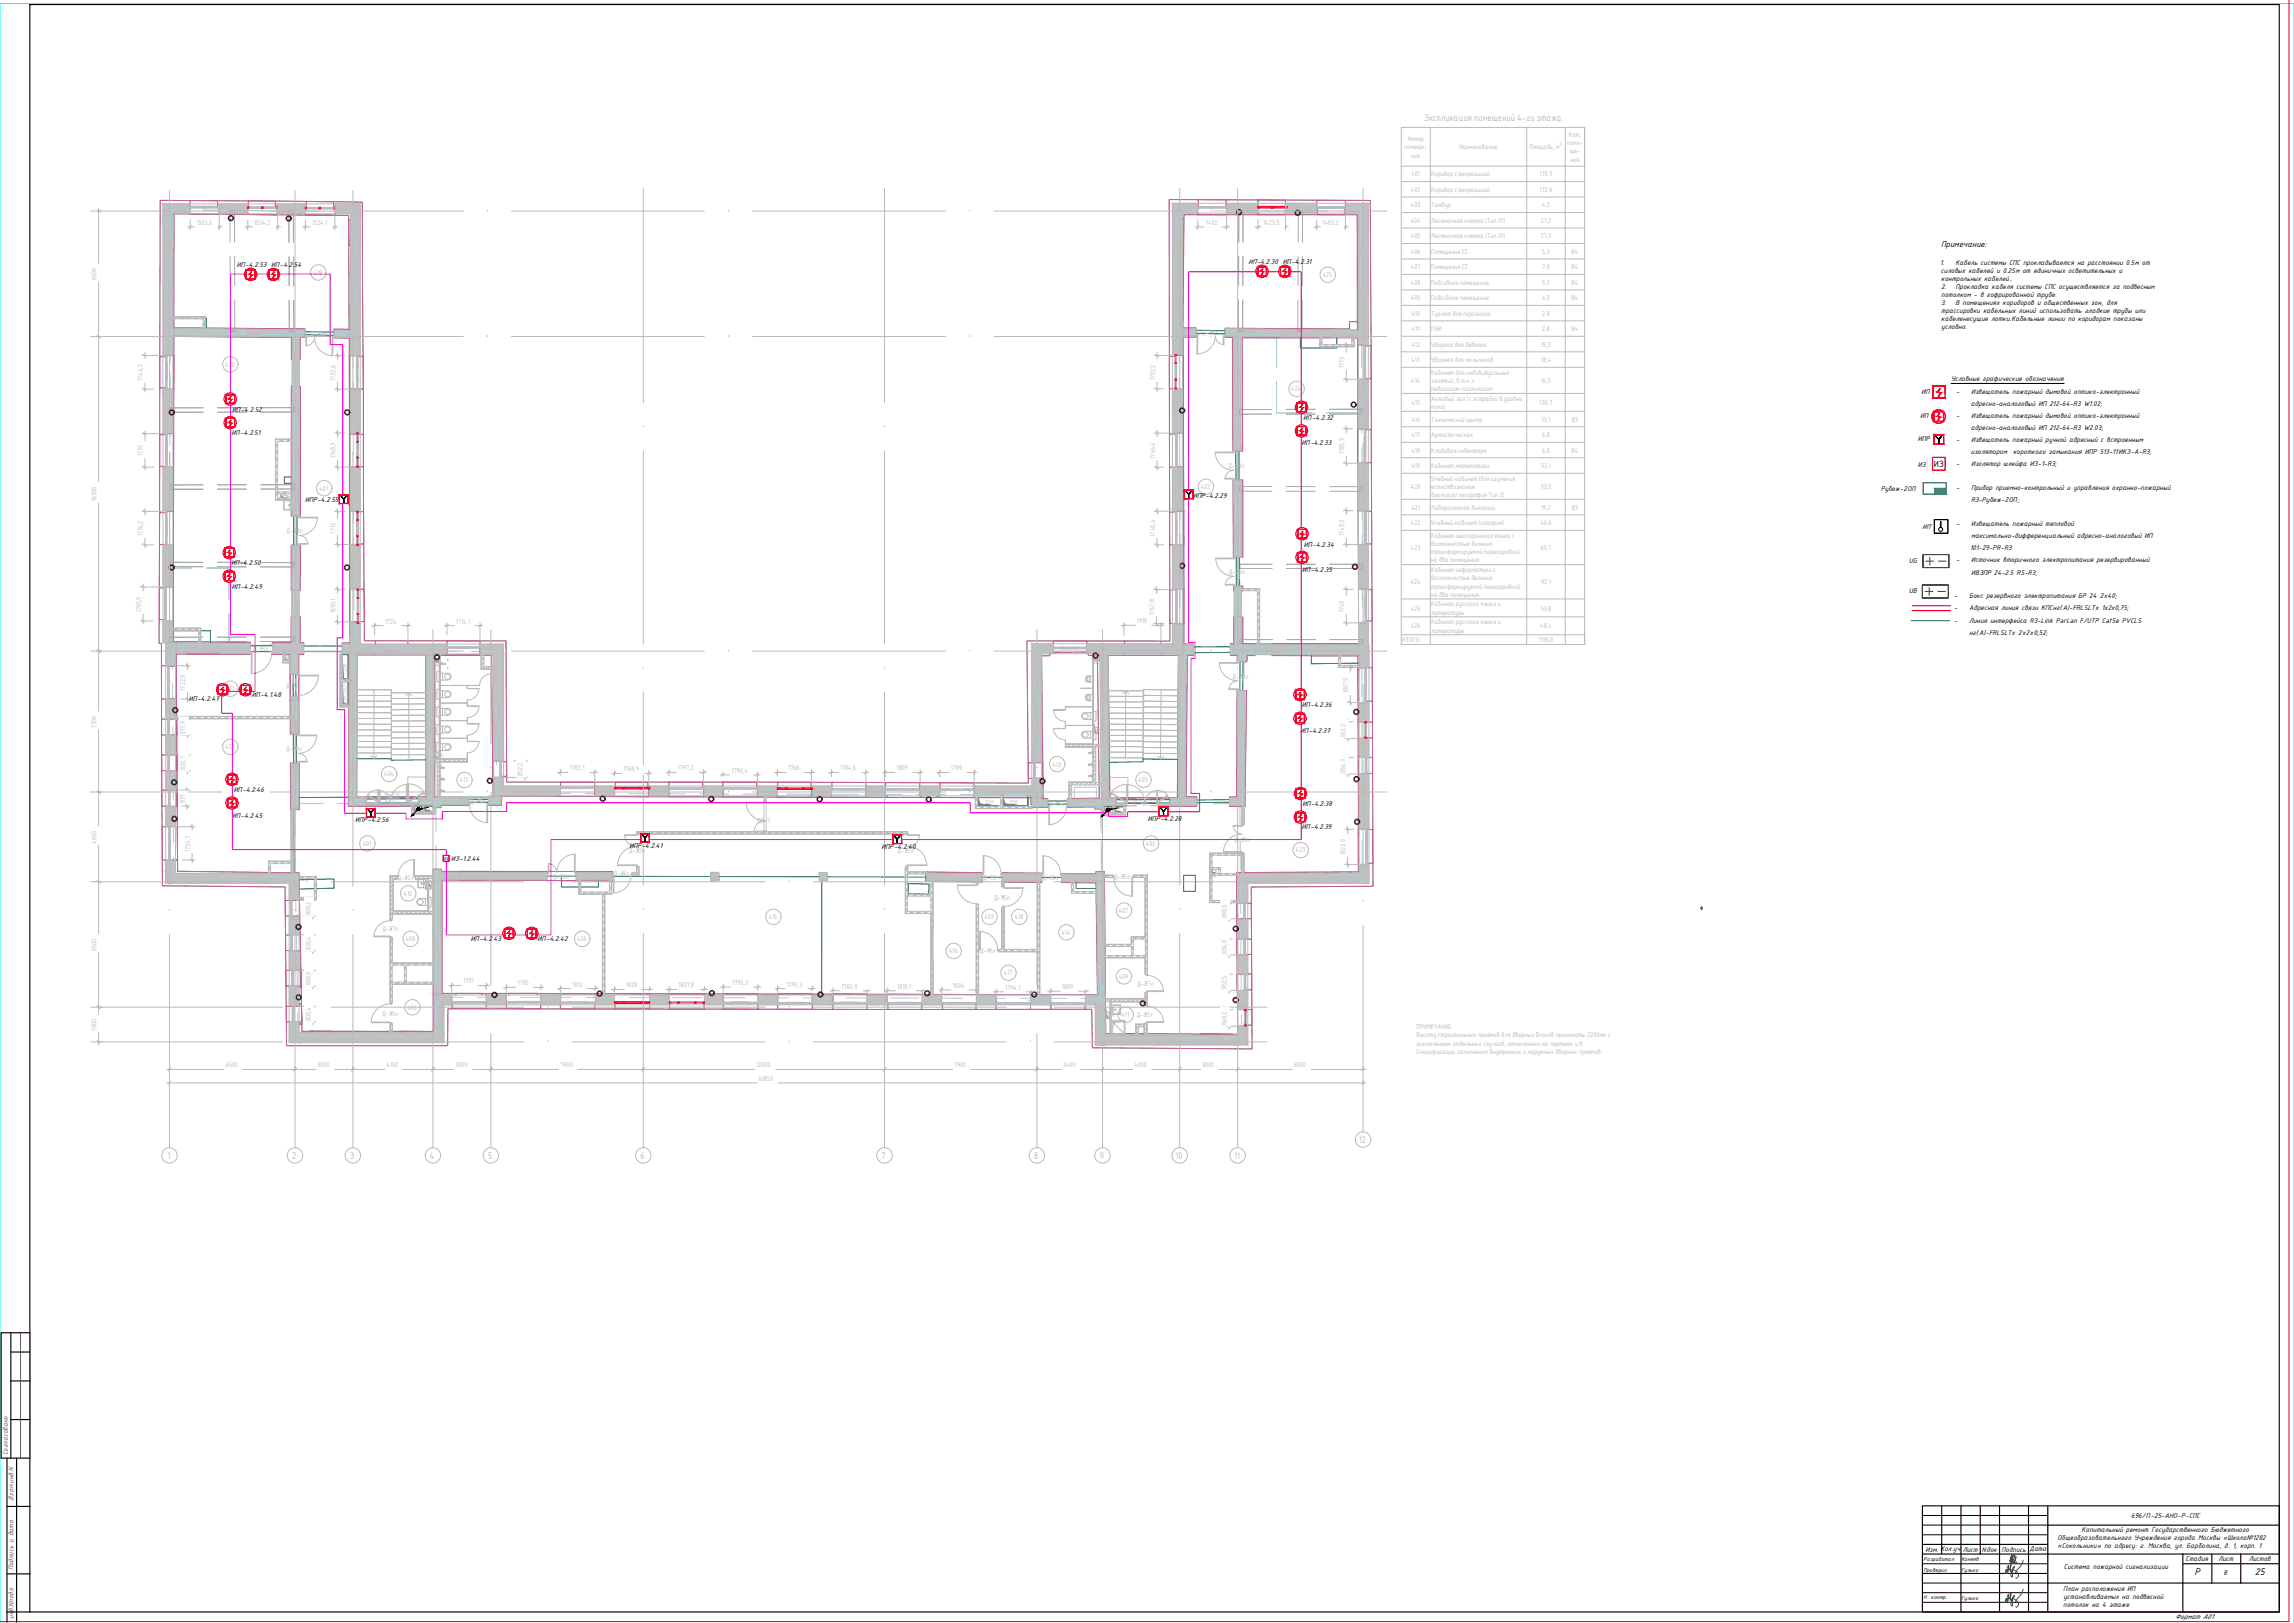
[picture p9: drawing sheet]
<svg xmlns="http://www.w3.org/2000/svg" width="1189mm" height="841mm" viewBox="0 0 1189 841" stroke-linecap="round" stroke-linejoin="round" font-family="sans-serif">
<defs><g id="words">
<g font-size="5.4">
<text x="1137" y="816">Р</text>
<text x="1169" y="816">25</text>
</g>
<text font-size="5.1" x="1002" y="242">ИЗ</text>
<g font-size="4.9" fill="#bababa">
<text x="738" y="63">Экспликация помещений 4-го этажа</text>
<text x="704" y="592">12</text>
<text x="87" y="601">1</text>
<text x="151" y="601">2</text>
<text x="181" y="601">3</text>
<text x="223" y="601">4</text>
<text x="253" y="601">5</text>
<text x="332" y="601">6</text>
<text x="457" y="601">7</text>
<text x="536" y="601">8</text>
<text x="570" y="601">9</text>
<text x="609" y="601">10</text>
<text x="640" y="601">11</text>
</g>
<text font-size="4.7" x="1006" y="128">Примечание:</text>
<text font-size="4" x="1127" y="839">Формат A01</text>
<g font-size="3.9">
<text x="647" y="137">ИП-4.2.30 ИП-4.2.31</text>
<text x="1006" y="137">1.</text>
<text x="1014" y="137">Кабель системы СПС прокладывается на расстоянии 0.5м от</text>
<text x="123" y="138">ИП-4.2.53 ИП-4.2.54</text>
<text x="1006" y="141">силовых кабелей и 0.25м от единичных осветительных и</text>
<text x="1006" y="150">2.</text>
<text x="1006" y="146">контрольных кабелей..</text>
<text x="1014" y="150">Прокладка кабеля системы СПС осуществляется за подвесным</text>
<text x="1006" y="154">потолком - в гофрированной трубе.</text>
<text x="1006" y="158">3.</text>
<text x="1014" y="158">В помещениях коридоров и общественных зон, для</text>
<text x="1006" y="162">трассировки кабельных линий использовать гладкие трубы или</text>
<text x="1006" y="166">кабеленесущие лотки.Кабельные линии по коридорам показаны</text>
<text x="1006" y="171">условно.</text>
<text x="1011" y="198">Условные графические обозначения</text>
<text x="1014" y="204">-</text>
<text x="1021" y="204">Извещатель пожарный дымовой оптико-электронный</text>
<text x="996" y="204">ИП</text>
<text x="120" y="213">ИП-4.2.52</text>
<text x="1021" y="210">адресно-аналоговый ИП 212-64-R3 W1.02;</text>
<text x="675" y="218">ИП-4.2.32</text>
<text x="995" y="217">ИП</text>
<text x="1014" y="216">-</text>
<text x="1021" y="216">Извещатель пожарный дымовой оптико-электронный</text>
<text x="120" y="225">ИП-4.2.51</text>
<text x="1021" y="223">адресно-аналоговый ИП 212-64-R3 W2.03;</text>
<text x="675" y="231">ИП-4.2.33</text>
<text x="994" y="229">ИПР</text>
<text x="1014" y="229">-</text>
<text x="1021" y="229">Извещатель пожарный ручной адресный с встроенным</text>
<text x="1021" y="235">изолятором</text>
<text x="1043" y="235">короткого замыкания ИПР 513-11ИКЗ-А-R3;</text>
<text x="994" y="242">ИЗ</text>
<text x="1014" y="241">-</text>
<text x="1021" y="241">Изолятор шлейфа ИЗ-1-R3;</text>
<text x="618" y="258">ИПР-4.2.29</text>
<text x="975" y="255">Рубеж-2ОП</text>
<text x="1014" y="254">-</text>
<text x="1021" y="254">Прибор приемно-контрольный и управления охранно-пожарный</text>
<text x="158" y="260">ИПР-4.2.55</text>
<text x="1021" y="260">R3-Рубеж-2ОП;</text>
<text x="996" y="274">ИП</text>
<text x="1014" y="273">-</text>
<text x="1021" y="273">Извещатель пожарный тепловой</text>
<text x="1021" y="279">максимально-дифференциальный адресно-аналоговый ИП</text>
<text x="676" y="283">ИП-4.2.34</text>
<text x="1021" y="285">101-29-PR-R3</text>
<text x="120" y="293">ИП-4.2.50</text>
<text x="989" y="292">UG</text>
<text x="1014" y="291">-</text>
<text x="1021" y="291">Источник вторичного электропитания резервированный</text>
<text x="675" y="296">ИП-4.2.35</text>
<text x="1021" y="298">ИВЭПР 24-2.5 RS-R3;</text>
<text x="120" y="305">ИП-4.2.49</text>
<text x="989" y="307">UB</text>
<text x="1013" y="310">-</text>
<text x="1020" y="310">Бокс резервного электропитания БР 24 2х40;</text>
<text x="1013" y="316">-</text>
<text x="1020" y="316">Адресная линия связи КПСнг(А)-FRLSLTx 1x2x0,75;</text>
<text x="1013" y="323">-</text>
<text x="1020" y="323">Линия интерфейса R3-Link ParLan F/UTP Cat5e PVCLS</text>
<text x="1020" y="329">нг(А)-FRLSLTx 2х2х0,52;</text>
<text x="98" y="364">ИП-4.2.47</text>
<text x="130" y="361">ИП-4.1.48</text>
<text x="675" y="367">ИП-4.2.36</text>
<text x="674" y="380">ИП-4.2.37</text>
<text x="121" y="411">ИП-4.2.46</text>
<text x="675" y="418">ИП-4.2.38</text>
<text x="120" y="424">ИП-4.2.45</text>
<text x="595" y="425">ИПР-4.2.28</text>
<text x="184" y="426">ИПР-4.2.56</text>
<text x="675" y="430">ИП-4.2.39</text>
<text x="326" y="439">ИПР-4.2.41</text>
<text x="457" y="440">ИПР-4.2.40</text>
<text x="234" y="446">ИЗ-1.2.44</text>
<text x="244" y="488">ИП-4.2.43</text>
<text x="279" y="487">ИП-4.2.42</text>
<text x="1105" y="787">696/П-25-АНО-Р-СПС</text>
<text x="1079" y="794">Капитальный ремонт Государственного Бюджетного</text>
<text x="1052" y="804">Дата</text>
<text x="1066" y="798">Общеобразовательного Учреждения города Москвы «Школа№1282</text>
<text x="1066" y="802">«Сокольники» по адресу: г. Москва, ул. Барболина, д. 1, корп. 1</text>
<text x="998" y="804">Изм. Кол.уч.</text>
<text x="1017" y="804">Лист</text>
<text x="1027" y="804">Nдок</text>
<text x="1037" y="804">Подпись</text>
<text x="1133" y="809">Стадия</text>
<text x="1150" y="809">Лист</text>
<text x="1165" y="809">Листов</text>
<text x="1070" y="813">Система пожарной сигнализации</text>
<text x="1152" y="816">8</text>
<text x="1069" y="824">План расположения ИП</text>
<text x="1069" y="833">потолок на 4 этаже</text>
<text x="1069" y="829">устанавливаемых на подвесной</text>
</g>
<g font-size="3.9" fill="#545454">
<text x="4" y="754" transform="rotate(-90 4 754)">Согласовано</text>
<text x="7" y="778" transform="rotate(-90 7 778)">Взам.инв.N</text>
<text x="7" y="814" transform="rotate(-90 7 814)">Подпись и дата</text>
<text x="7" y="839" transform="rotate(-90 7 839)">инв.Nподл.</text>
</g>
<g font-size="3.5" fill="#bababa">
<text x="813" y="71">Кат.</text>
<text x="728" y="77">помеще-</text>
<text x="730" y="73">Номер</text>
<text x="756" y="77">Наименование</text>
<text x="793" y="77">Площадь, м²</text>
<text x="812" y="75">поме-</text>
<text x="731" y="82">ния</text>
<text x="814" y="80">ще-</text>
<text x="814" y="84">ния</text>
<text x="731" y="91">401</text>
<text x="742" y="91">Коридор с рекреацией</text>
<text x="798" y="91">175,9</text>
<text x="731" y="99">402</text>
<text x="742" y="99">Коридор с рекреацией</text>
<text x="798" y="99">172,6</text>
<text x="731" y="107">403</text>
<text x="742" y="107">Тамбур</text>
<text x="799" y="107">4,2</text>
<text x="102" y="117">1503,6</text>
<text x="132" y="117">1554,2</text>
<text x="162" y="117">1524,1</text>
<text x="625" y="116">1492</text>
<text x="655" y="116">1423,5</text>
<text x="685" y="116">1483,2</text>
<text x="731" y="116">404</text>
<text x="742" y="116">Лестничная клетка (Тип Л1)</text>
<text x="798" y="116">27,2</text>
<text x="731" y="124">405</text>
<text x="742" y="124">Лестничная клетка (Тип Л1)</text>
<text x="798" y="124">27,3</text>
<text x="731" y="132">406</text>
<text x="742" y="132">Помещение СС</text>
<text x="799" y="132">5,3</text>
<text x="814" y="132">В4</text>
<text x="163" y="142">419</text>
<text x="685" y="144">425</text>
<text x="731" y="140">407</text>
<text x="742" y="140">Помещение СС</text>
<text x="799" y="140">7,0</text>
<text x="814" y="140">В4</text>
<text x="731" y="148">408</text>
<text x="742" y="148">Подсобное помещение</text>
<text x="799" y="148">5,3</text>
<text x="814" y="148">В4</text>
<text x="731" y="156">409</text>
<text x="742" y="156">Подсобное помещение</text>
<text x="799" y="156">4,3</text>
<text x="814" y="156">В4</text>
<text x="731" y="164">410</text>
<text x="742" y="164">Туалет для персонала</text>
<text x="799" y="164">2,8</text>
<text x="623" y="173">Д-28л</text>
<text x="732" y="172">411</text>
<text x="742" y="172">ПУИ</text>
<text x="799" y="172">2,8</text>
<text x="814" y="172">В4</text>
<text x="161" y="174">Д-28п</text>
<text x="731" y="180">412</text>
<text x="742" y="180">Уборная для девочек</text>
<text x="799" y="180">19,3</text>
<text x="117" y="190">420</text>
<text x="731" y="188">413</text>
<text x="742" y="188">Уборная для мальчиков</text>
<text x="799" y="188">18,4</text>
<text x="74" y="197" transform="rotate(-90 74 197)">1744,2</text>
<text x="174" y="197" transform="rotate(-90 174 197)">1733,6</text>
<text x="742" y="194">Кабинет для индивидуальных</text>
<text x="669" y="203">424</text>
<text x="731" y="198">414</text>
<text x="742" y="198">занятий, в т.ч. с</text>
<text x="742" y="203">педагогом-психологом</text>
<text x="799" y="198">16,5</text>
<text x="731" y="210">415</text>
<text x="742" y="208">Актовый зал (с эстрадой в уровне</text>
<text x="798" y="210">130,7</text>
<text x="742" y="212">пола)</text>
<text x="731" y="219">416</text>
<text x="742" y="219">Технический центр</text>
<text x="799" y="219">13,1</text>
<text x="815" y="219">В3</text>
<text x="731" y="227">417</text>
<text x="742" y="227">Артистическая</text>
<text x="799" y="227">6,8</text>
<text x="74" y="237" transform="rotate(-90 74 237)">1735</text>
<text x="174" y="238" transform="rotate(-90 174 238)">1768,3</text>
<text x="599" y="238" transform="rotate(-90 599 238)">1766,4</text>
<text x="731" y="235">418</text>
<text x="742" y="235">Кладовая инвентаря</text>
<text x="799" y="235">6,0</text>
<text x="814" y="235">В4</text>
<text x="637" y="243">Д-28</text>
<text x="731" y="243">419</text>
<text x="742" y="243">Кабинет математики</text>
<text x="799" y="243">53,1</text>
<text x="742" y="249">Учебный кабинет (для изучения</text>
<text x="166" y="254">401</text>
<text x="622" y="253">402</text>
<text x="731" y="253">420</text>
<text x="742" y="253">естествознания:</text>
<text x="742" y="258">биология/география Тип 2)</text>
<text x="798" y="253">93,5</text>
<text x="50" y="260" transform="rotate(-90 50 260)">16300</text>
<text x="731" y="264">421</text>
<text x="742" y="264">Лаборантская биологии</text>
<text x="799" y="264">19,2</text>
<text x="815" y="264">В3</text>
<text x="731" y="272">422</text>
<text x="742" y="272">Учебный кабинет (история)</text>
<text x="798" y="272">46,6</text>
<text x="74" y="278" transform="rotate(-90 74 278)">1736,2</text>
<text x="149" y="276">Д-28п</text>
<text x="174" y="276" transform="rotate(-90 174 276)">1713</text>
<text x="599" y="278" transform="rotate(-90 599 278)">1740,4</text>
<text x="697" y="278" transform="rotate(-90 697 278)">1749,3</text>
<text x="742" y="279">Кабинет иностранного языка с</text>
<text x="731" y="285">423</text>
<text x="742" y="283">возможностью деления</text>
<text x="742" y="287">трансформируемой перегородкой</text>
<text x="798" y="285">65,7</text>
<text x="742" y="291">на два помещения</text>
<text x="637" y="298">Д-28л</text>
<text x="742" y="296">Кабинет информатики с</text>
<text x="731" y="303">424</text>
<text x="742" y="301">возможностью деления</text>
<text x="742" y="305">трансформируемой перегородкой</text>
<text x="799" y="303">92,1</text>
<text x="742" y="309">на два помещения</text>
<text x="174" y="318" transform="rotate(-90 174 318)">1690,1</text>
<text x="697" y="317" transform="rotate(-90 697 317)">1743</text>
<text x="731" y="316">425</text>
<text x="742" y="314">Кабинет русского языка и</text>
<text x="798" y="316">53,8</text>
<text x="200" y="323">1724</text>
<text x="236" y="323">1714,1</text>
<text x="589" y="323">1918</text>
<text x="598" y="319" transform="rotate(-90 598 319)">1767,8</text>
<text x="742" y="319">литературы</text>
<text x="742" y="324">Кабинет русского языка и</text>
<text x="731" y="326">426</text>
<text x="742" y="328">литературы</text>
<text x="798" y="326">48,4</text>
<text x="727" y="333">ИТОГО:</text>
<text x="798" y="333">1118,0</text>
<text x="131" y="337">Д</text>
<text x="133" y="337">-13л</text>
<text x="639" y="352">Д-28л</text>
<text x="117" y="358">421</text>
<text x="148" y="356">Д-13п</text>
<text x="697" y="382" transform="rotate(-90 697 382)">861,2</text>
<text x="117" y="388">422</text>
<text x="148" y="389">Д-28п</text>
<text x="295" y="399">1783,1</text>
<text x="323" y="400">1768,9</text>
<text x="351" y="399">1797,2</text>
<text x="379" y="401">1790,4</text>
<text x="409" y="399">1766</text>
<text x="435" y="399">1784,6</text>
<text x="465" y="399">1809</text>
<text x="493" y="399">1789</text>
<text x="545" y="397">413</text>
<text x="199" y="402">404</text>
<text x="238" y="405">412</text>
<text x="590" y="405">405</text>
<text x="96" y="416" transform="rotate(-90 96 416)">831</text>
<text x="199" y="417">Д-16л</text>
<text x="244" y="416">Д-19п</text>
<text x="544" y="417">Д-19л</text>
<text x="588" y="418">Д-16п</text>
<text x="392" y="427">Дв</text>
<text x="396" y="427">-7</text>
<text x="50" y="437" transform="rotate(-90 50 437)">4650</text>
<text x="640" y="436">Д</text>
<text x="642" y="436">-28п</text>
<text x="98" y="441" transform="rotate(-90 98 441)">1724,7</text>
<text x="188" y="438">401</text>
<text x="326" y="442">Д-32п</text>
<text x="465" y="442">Д-32л</text>
<text x="594" y="438">402</text>
<text x="671" y="442">423</text>
<text x="697" y="443" transform="rotate(-90 697 443)">1823,9</text>
<text x="286" y="455">Д-28л</text>
<text x="318" y="454">Д-19л</text>
<text x="509" y="456">Д-30п</text>
<text x="577" y="455">Д-35п</text>
<text x="206" y="456">Д-22л</text>
<text x="540" y="456">Д-30п</text>
<text x="209" y="464">410</text>
<text x="515" y="466">Д-35п</text>
<text x="580" y="473">407</text>
<text x="398" y="476">415</text>
<text x="510" y="476">403</text>
<text x="526" y="476">418</text>
<text x="198" y="483">Д-27п</text>
<text x="550" y="484">414</text>
<text x="210" y="488">408</text>
<text x="299" y="488">426</text>
<text x="161" y="492" transform="rotate(-90 161 492)">830,4</text>
<text x="492" y="494">416</text>
<text x="508" y="494">Д-19п</text>
<text x="240" y="510">1791</text>
<text x="520" y="505">417</text>
<text x="580" y="507">409</text>
<text x="268" y="511">1795</text>
<text x="297" y="511">1812</text>
<text x="324" y="512">1828</text>
<text x="352" y="512">1827,8</text>
<text x="379" y="510">1795,3</text>
<text x="408" y="511">1795,3</text>
<text x="436" y="512">1765,9</text>
<text x="465" y="512">1818,1</text>
<text x="494" y="512">1804</text>
<text x="521" y="513">1794,1</text>
<text x="550" y="513">1809</text>
<text x="589" y="511">Д-27л</text>
<text x="198" y="526">Д-35п</text>
<text x="211" y="523">406</text>
<text x="581" y="527">411</text>
<text x="589" y="527">Д-22л</text>
<text x="161" y="529" transform="rotate(-90 161 529)">808,4</text>
<text x="734" y="533">ПРИМЕЧАНИЕ:</text>
<text x="50" y="534" transform="rotate(-90 50 534)">1800</text>
<text x="734" y="538">Высоту строительных проёмов для дверных блоков принимать 2200мм за</text>
<text x="734" y="542">исключением отдельных случаев, отмеченных на чертеже и в</text>
<text x="734" y="546">Спецификации заполнения внутренних и наружных дверных проёмов.</text>
<text x="117" y="553">6500</text>
<text x="165" y="553">3000</text>
<text x="200" y="553">4150</text>
<text x="236" y="553">3000</text>
<text x="291" y="553">7900</text>
<text x="392" y="553">12500</text>
<text x="495" y="553">7900</text>
<text x="551" y="553">3400</text>
<text x="588" y="553">4000</text>
<text x="623" y="553">3000</text>
<text x="671" y="553">6500</text>
<text x="393" y="560">61850</text>
</g>
<g font-size="3.1">
<text x="997" y="809">Разработал</text>
<text x="1017" y="809">Коняев</text>
<text x="997" y="815">Проверил.</text>
<text x="1017" y="815">Гулько</text>
<text x="997" y="829">Н. контр.</text>
<text x="1017" y="829">Гулько</text>
</g>
<g font-size="2.8" fill="#bababa">
<text x="149" y="258">ВК</text>
<text x="149" y="342">ВК</text>
<text x="225" y="345">ВК</text>
<text x="567" y="344">ВК</text>
<text x="180" y="348" transform="rotate(-90 180 348)">ЭОМ</text>
<text x="180" y="365" transform="rotate(-90 180 365)">ЭОМ ПЭСПЗ</text>
<text x="569" y="379">ВК</text>
<text x="227" y="392">ВК</text>
<text x="199" y="413">EIWS30</text>
<text x="215" y="420">СС</text>
<text x="221" y="420">СС</text>
<text x="510" y="416">ЭОМ</text>
<text x="523" y="416">ЭОМ</text>
<text x="573" y="420">СС</text>
<text x="579" y="420">СС</text>
<text x="628" y="455">ВК</text>
<text x="223" y="459">ВК</text>
<text x="575" y="527">ВК</text>
</g>
<text font-size="2.4" x="230" y="446">ИЗ</text>
</g></defs>
<path d="M882 471h.1" fill="none" stroke="#f0f" stroke-width=".52"/>
<path d="M882 471h.1" fill="none" stroke="#bababa" stroke-width=".52"/>
<path d="M882 471h.1" fill="none" stroke="#aaa" stroke-width=".52"/>
<path d="M882 471h.1" fill="none" stroke="#bababa" stroke-width=".52"/>
<path d="M882 471h.1" fill="none" stroke="#aaa" stroke-width=".52"/>
<path d="M882 471h.1" fill="none" stroke="#bababa" stroke-width=".52"/>
<path d="M882 471h.1" fill="none" stroke="#b2b2b2" stroke-width=".52"/>
<path d="M882 471h.1" fill="none" stroke="#aaa" stroke-width=".52"/>
<path d="M882 471h.1" fill="none" stroke="#b9b9b9" stroke-width=".52"/>
<path d="M882 471h.1" fill="none" stroke="#bababa" stroke-width=".52"/>
<path d="M882 471h.1" fill="none" stroke="#faa" stroke-width=".52"/>
<path d="M882 471h.1" fill="none" stroke="#faa" stroke-width=".52"/>
<path d="M882 471h.1" fill="none" stroke="#c0c0c0" stroke-width=".52"/>
<path d="M882 471h.1" fill="none" stroke="#bababa" stroke-width=".52"/>
<path d="M882 471h.1" fill="none" stroke="#aaa" stroke-width=".52"/>
<path d="M882 471h.1" fill="none" stroke="#aaf" stroke-width=".52"/>
<path d="M882 471h.1" fill="none" stroke="#aaf" stroke-width=".52"/>
<path d="M882 471h.1" fill="none" stroke="#aaf" stroke-width=".52"/>
<path d="M882 471h.1" fill="none" stroke="#aaf" stroke-width=".52"/>
<circle cx="882" cy="471" r=".2" fill="#bababa"/>
<path d="M882 471h.1" fill="none" stroke="#bababa" stroke-width=".52"/>
<circle cx="882" cy="471" r=".2" fill="#bababa"/>
<path d="M882 471h.1" fill="none" stroke="#bababa" stroke-width=".52"/>
<path d="M882 471h.1" fill="none" stroke="#bababa" stroke-width=".52"/>
<circle cx="882" cy="471" r=".2" fill="#bababa"/>
<path d="M882 471h.1" fill="none" stroke="#bababa" stroke-width=".52"/>
<circle cx="882" cy="471" r=".2" fill="#bababa"/>
<path d="M882 471h.1" fill="none" stroke="#bababa" stroke-width=".52"/>
<path d="M882 471h.1" fill="none" stroke="#bababa" stroke-width=".52"/>
<circle cx="882" cy="471" r=".2" fill="#bababa"/>
<path d="M882 471h.1" fill="none" stroke="#bababa" stroke-width=".52"/>
<circle cx="882" cy="471" r=".2" fill="#bababa"/>
<path d="M882 471h.1" fill="none" stroke="#bababa" stroke-width=".52"/>
<circle cx="882" cy="471" r=".2" fill="#bababa"/>
<path d="M882 471h.1" fill="none" stroke="#bababa" stroke-width=".52"/>
<circle cx="882" cy="471" r=".2" fill="#bababa"/>
<path d="M882 471h.1" fill="none" stroke="#bababa" stroke-width=".52"/>
<circle cx="882" cy="471" r=".2" fill="#bababa"/>
<path d="M882 471h.1" fill="none" stroke="#bababa" stroke-width=".52"/>
<path d="M882 471h.1" fill="none" stroke="#bababa" stroke-width=".52"/>
<circle cx="882" cy="471" r=".2" fill="#bababa"/>
<path d="M882 471h.1" fill="none" stroke="#bababa" stroke-width=".52"/>
<path d="M882 471h.1" fill="none" stroke="#bababa" stroke-width=".52"/>
<circle cx="882" cy="471" r=".2" fill="#bababa"/>
<path d="M882 471h.1" fill="none" stroke="#bababa" stroke-width=".52"/>
<path d="M882 471h.1" fill="none" stroke="#bababa" stroke-width=".52"/>
<path d="M882 471h.1" fill="none" stroke="#bababa" stroke-width=".52"/>
<circle cx="882" cy="471" r=".2" fill="#bababa"/>
<path d="M882 471h.1" fill="none" stroke="#bababa" stroke-width=".52"/>
<circle cx="882" cy="471" r=".2" fill="#bababa"/>
<path d="M882 471h.1" fill="none" stroke="#bababa" stroke-width=".52"/>
<circle cx="882" cy="471" r=".2" fill="#bababa"/>
<path d="M882 471h.1" fill="none" stroke="#bababa" stroke-width=".52"/>
<circle cx="882" cy="471" r=".2" fill="#bababa"/>
<path d="M882 471h.1" fill="none" stroke="#bababa" stroke-width=".52"/>
<circle cx="882" cy="471" r=".2" fill="#bababa"/>
<path d="M882 471h.1" fill="none" stroke="#bababa" stroke-width=".52"/>
<circle cx="882" cy="471" r=".2" fill="#bababa"/>
<path d="M882 471h.1" fill="none" stroke="#bababa" stroke-width=".52"/>
<circle cx="882" cy="471" r=".2" fill="#bababa"/>
<path d="M882 471h.1" fill="none" stroke="#bababa" stroke-width=".52"/>
<circle cx="882" cy="471" r=".2" fill="#bababa"/>
<path d="M882 471h.1" fill="none" stroke="#bababa" stroke-width=".52"/>
<circle cx="882" cy="471" r=".2" fill="#bababa"/>
<path d="M882 471h.1" fill="none" stroke="#bababa" stroke-width=".52"/>
<circle cx="882" cy="471" r=".2" fill="#bababa"/>
<path d="M882 471h.1" fill="none" stroke="#bababa" stroke-width=".52"/>
<circle cx="882" cy="471" r=".2" fill="#bababa"/>
<path d="M882 471h.1" fill="none" stroke="#bababa" stroke-width=".52"/>
<circle cx="882" cy="471" r=".2" fill="#bababa"/>
<path d="M882 471h.1" fill="none" stroke="#bababa" stroke-width=".52"/>
<circle cx="882" cy="471" r=".2" fill="#bababa"/>
<path d="M882 471h.1" fill="none" stroke="#bababa" stroke-width=".52"/>
<circle cx="882" cy="471" r=".2" fill="#bababa"/>
<circle cx="882" cy="471" r=".2" fill="#bababa"/>
<path d="M882 471h.1" fill="none" stroke="#f00" stroke-width=".52"/>
<circle cx="882" cy="471" r=".2" fill="#f00"/>
<path d="M882 471h.1" fill="none" stroke="#f00" stroke-width=".52"/>
<circle cx="882" cy="471" r=".2" fill="#f00"/>
<path d="M882 471h.1" fill="none" stroke="#f00" stroke-width=".52"/>
<circle cx="882" cy="471" r=".2" fill="#f00"/>
<path d="M882 471h.1" fill="none" stroke="#f00" stroke-width=".52"/>
<path d="M882 471h.1" fill="none" stroke="#bababa" stroke-width=".52"/>
<path d="M882 471h.1" fill="none" stroke="#bababa" stroke-width=".52"/>
<circle cx="882" cy="471" r=".2" fill="#bababa"/>
<path d="M882 471h.1" fill="none" stroke="#bababa" stroke-width=".52"/>
<circle cx="882" cy="471" r=".2" fill="#bababa"/>
<path d="M882 471h.1" fill="none" stroke="#bababa" stroke-width=".52"/>
<path d="M882 471h.1" fill="none" stroke="#bababa" stroke-width=".52"/>
<path d="M882 471h.1" fill="none" stroke="#bababa" stroke-width=".52"/>
<circle cx="882" cy="471" r=".2" fill="#bababa"/>
<path d="M882 471h.1" fill="none" stroke="#bababa" stroke-width=".52"/>
<path d="M882 471h.1" fill="none" stroke="#bababa" stroke-width=".52"/>
<circle cx="882" cy="471" r=".2" fill="#bababa"/>
<path d="M882 471h.1" fill="none" stroke="#bababa" stroke-width=".52"/>
<circle cx="882" cy="471" r=".2" fill="#bababa"/>
<path d="M882 471h.1" fill="none" stroke="#bababa" stroke-width=".52"/>
<path d="M882 471h.1" fill="none" stroke="#bababa" stroke-width=".52"/>
<circle cx="882" cy="471" r=".2" fill="#bababa"/>
<path d="M882 471h.1" fill="none" stroke="#bababa" stroke-width=".52"/>
<path d="M882 471h.1" fill="none" stroke="#bababa" stroke-width=".52"/>
<circle cx="882" cy="471" r=".2" fill="#bababa"/>
<path d="M882 471h.1" fill="none" stroke="#bababa" stroke-width=".52"/>
<path d="M882 471h.1" fill="none" stroke="#bababa" stroke-width=".52"/>
<path d="M882 471h.1" fill="none" stroke="#bababa" stroke-width=".52"/>
<circle cx="882" cy="471" r=".2" fill="#bababa"/>
<path d="M882 471h.1" fill="none" stroke="#bababa" stroke-width=".52"/>
<path d="M882 471h.1" fill="none" stroke="#bababa" stroke-width=".52"/>
<circle cx="882" cy="471" r=".2" fill="#bababa"/>
<path d="M882 471h.1" fill="none" stroke="#bababa" stroke-width=".52"/>
<path d="M882 471h.1" fill="none" stroke="#bababa" stroke-width=".52"/>
<circle cx="882" cy="471" r=".2" fill="#bababa"/>
<path d="M882 471h.1" fill="none" stroke="#bababa" stroke-width=".52"/>
<circle cx="882" cy="471" r=".2" fill="#bababa"/>
<path d="M882 471h.1" fill="none" stroke="#bababa" stroke-width=".52"/>
<circle cx="882" cy="471" r=".2" fill="#bababa"/>
<path d="M882 471h.1" fill="none" stroke="#bababa" stroke-width=".52"/>
<path d="M882 471h.1" fill="none" stroke="#bababa" stroke-width=".52"/>
<circle cx="882" cy="471" r=".2" fill="#bababa"/>
<path d="M882 471h.1" fill="none" stroke="#bababa" stroke-width=".52"/>
<path d="M882 471h.1" fill="none" stroke="#bababa" stroke-width=".52"/>
<circle cx="882" cy="471" r=".2" fill="#bababa"/>
<path d="M882 471h.1" fill="none" stroke="#bababa" stroke-width=".52"/>
<path d="M882 471h.1" fill="none" stroke="#bababa" stroke-width=".52"/>
<circle cx="882" cy="471" r=".2" fill="#bababa"/>
<path d="M882 471h.1" fill="none" stroke="#bababa" stroke-width=".52"/>
<path d="M882 471h.1" fill="none" stroke="#bababa" stroke-width=".52"/>
<circle cx="882" cy="471" r=".2" fill="#bababa"/>
<path d="M882 471h.1" fill="none" stroke="#bababa" stroke-width=".52"/>
<path d="M882 471h.1" fill="none" stroke="#bababa" stroke-width=".52"/>
<circle cx="882" cy="471" r=".2" fill="#bababa"/>
<path d="M882 471h.1" fill="none" stroke="#bababa" stroke-width=".52"/>
<path d="M882 471h.1" fill="none" stroke="#bababa" stroke-width=".52"/>
<circle cx="882" cy="471" r=".2" fill="#bababa"/>
<path d="M882 471h.1" fill="none" stroke="#bababa" stroke-width=".52"/>
<path d="M882 471h.1" fill="none" stroke="#bababa" stroke-width=".52"/>
<circle cx="882" cy="471" r=".2" fill="#bababa"/>
<path d="M882 471h.1" fill="none" stroke="#bababa" stroke-width=".52"/>
<path d="M882 471h.1" fill="none" stroke="#bababa" stroke-width=".52"/>
<circle cx="882" cy="471" r=".2" fill="#bababa"/>
<path d="M882 471h.1" fill="none" stroke="#bababa" stroke-width=".52"/>
<path d="M882 471h.1" fill="none" stroke="#bababa" stroke-width=".52"/>
<circle cx="882" cy="471" r=".2" fill="#bababa"/>
<path d="M882 471h.1" fill="none" stroke="#bababa" stroke-width=".52"/>
<path d="M882 471h.1" fill="none" stroke="#bababa" stroke-width=".52"/>
<circle cx="882" cy="471" r=".2" fill="#bababa"/>
<path d="M882 471h.1" fill="none" stroke="#bababa" stroke-width=".52"/>
<path d="M882 471h.1" fill="none" stroke="#bababa" stroke-width=".52"/>
<circle cx="882" cy="471" r=".2" fill="#bababa"/>
<path d="M882 471h.1" fill="none" stroke="#bababa" stroke-width=".52"/>
<path d="M882 471h.1" fill="none" stroke="#bababa" stroke-width=".52"/>
<circle cx="882" cy="471" r=".2" fill="#bababa"/>
<path d="M882 471h.1" fill="none" stroke="#bababa" stroke-width=".52"/>
<path d="M882 471h.1" fill="none" stroke="#bababa" stroke-width=".52"/>
<circle cx="882" cy="471" r=".2" fill="#bababa"/>
<path d="M882 471h.1" fill="none" stroke="#bababa" stroke-width=".52"/>
<circle cx="882" cy="471" r=".2" fill="#bababa"/>
<path d="M882 471h.1" fill="none" stroke="#bababa" stroke-width=".52"/>
<circle cx="882" cy="471" r=".2" fill="#bababa"/>
<path d="M882 471h.1" fill="none" stroke="#bababa" stroke-width=".52"/>
<circle cx="882" cy="471" r=".2" fill="#bababa"/>
<path d="M882 471h.1" fill="none" stroke="#bababa" stroke-width=".52"/>
<circle cx="882" cy="471" r=".2" fill="#bababa"/>
<path d="M882 471h.1" fill="none" stroke="#bababa" stroke-width=".52"/>
<circle cx="882" cy="471" r=".2" fill="#bababa"/>
<path d="M882 471h.1" fill="none" stroke="#bababa" stroke-width=".52"/>
<circle cx="882" cy="471" r=".2" fill="#bababa"/>
<path d="M882 471h.1" fill="none" stroke="#bababa" stroke-width=".52"/>
<circle cx="882" cy="471" r=".2" fill="#bababa"/>
<path d="M882 471h.1" fill="none" stroke="#bababa" stroke-width=".52"/>
<circle cx="882" cy="471" r=".2" fill="#bababa"/>
<path d="M882 471h.1" fill="none" stroke="#bababa" stroke-width=".52"/>
<circle cx="882" cy="471" r=".2" fill="#bababa"/>
<path d="M882 471h.1" fill="none" stroke="#bababa" stroke-width=".52"/>
<circle cx="882" cy="471" r=".2" fill="#bababa"/>
<path d="M882 471h.1" fill="none" stroke="#bababa" stroke-width=".52"/>
<path d="M882 471h.1" fill="none" stroke="#bababa" stroke-width=".52"/>
<circle cx="882" cy="471" r=".2" fill="#bababa"/>
<path d="M882 471h.1" fill="none" stroke="#bababa" stroke-width=".52"/>
<circle cx="882" cy="471" r=".2" fill="#bababa"/>
<path d="M882 471h.1" fill="none" stroke="#bababa" stroke-width=".52"/>
<path d="M882 471h.1" fill="none" stroke="#bababa" stroke-width=".52"/>
<path d="M882 471h.1" fill="none" stroke="#bababa" stroke-width=".52"/>
<path d="M882 471h.1" fill="none" stroke="#bababa" stroke-width=".52"/>
<path d="M882 471h.1" fill="none" stroke="#bababa" stroke-width=".52"/>
<circle cx="882" cy="471" r=".2" fill="#bababa"/>
<path d="M882 471h.1" fill="none" stroke="#bababa" stroke-width=".52"/>
<circle cx="882" cy="471" r=".2" fill="#bababa"/>
<path d="M882 471h.1" fill="none" stroke="#bababa" stroke-width=".52"/>
<path d="M882 471h.1" fill="none" stroke="#bababa" stroke-width=".52"/>
<circle cx="882" cy="471" r=".2" fill="#bababa"/>
<path d="M882 471h.1" fill="none" stroke="#bababa" stroke-width=".52"/>
<path d="M882 471h.1" fill="none" stroke="#bababa" stroke-width=".52"/>
<circle cx="882" cy="471" r=".2" fill="#bababa"/>
<path d="M882 471h.1" fill="none" stroke="#bababa" stroke-width=".52"/>
<path d="M882 471h.1" fill="none" stroke="#bababa" stroke-width=".52"/>
<circle cx="882" cy="471" r=".2" fill="#bababa"/>
<path d="M882 471h.1" fill="none" stroke="#bababa" stroke-width=".52"/>
<path d="M882 471h.1" fill="none" stroke="#bababa" stroke-width=".52"/>
<circle cx="882" cy="471" r=".2" fill="#bababa"/>
<path d="M882 471h.1" fill="none" stroke="#bababa" stroke-width=".52"/>
<path d="M882 471h.1" fill="none" stroke="#bababa" stroke-width=".52"/>
<circle cx="882" cy="471" r=".2" fill="#bababa"/>
<path d="M882 471h.1" fill="none" stroke="#bababa" stroke-width=".52"/>
<path d="M882 471h.1" fill="none" stroke="#bababa" stroke-width=".52"/>
<circle cx="882" cy="471" r=".2" fill="#bababa"/>
<path d="M882 471h.1" fill="none" stroke="#bababa" stroke-width=".52"/>
<path d="M882 471h.1" fill="none" stroke="#bababa" stroke-width=".52"/>
<circle cx="882" cy="471" r=".2" fill="#bababa"/>
<path d="M882 471h.1" fill="none" stroke="#bababa" stroke-width=".52"/>
<path d="M882 471h.1" fill="none" stroke="#bababa" stroke-width=".52"/>
<path d="M882 471h.1" fill="none" stroke="#bababa" stroke-width=".52"/>
<circle cx="882" cy="471" r=".2" fill="#bababa"/>
<path d="M882 471h.1" fill="none" stroke="#bababa" stroke-width=".52"/>
<path d="M882 471h.1" fill="none" stroke="#bababa" stroke-width=".52"/>
<circle cx="882" cy="471" r=".2" fill="#bababa"/>
<path d="M882 471h.1" fill="none" stroke="#bababa" stroke-width=".52"/>
<path d="M882 471h.1" fill="none" stroke="#bababa" stroke-width=".52"/>
<circle cx="882" cy="471" r=".2" fill="#bababa"/>
<path d="M882 471h.1" fill="none" stroke="#bababa" stroke-width=".52"/>
<path d="M882 471h.1" fill="none" stroke="#bababa" stroke-width=".52"/>
<path d="M882 471h.1" fill="none" stroke="#bababa" stroke-width=".52"/>
<path d="M882 471h.1" fill="none" stroke="#bababa" stroke-width=".52"/>
<circle cx="882" cy="471" r=".2" fill="#bababa"/>
<path d="M882 471h.1" fill="none" stroke="#bababa" stroke-width=".52"/>
<path d="M882 471h.1" fill="none" stroke="#bababa" stroke-width=".52"/>
<circle cx="882" cy="471" r=".2" fill="#bababa"/>
<path d="M882 471h.1" fill="none" stroke="#bababa" stroke-width=".52"/>
<circle cx="882" cy="471" r=".2" fill="#bababa"/>
<path d="M882 471h.1" fill="none" stroke="#bababa" stroke-width=".52"/>
<circle cx="882" cy="471" r=".2" fill="#bababa"/>
<path d="M882 471h.1" fill="none" stroke="#bababa" stroke-width=".52"/>
<circle cx="882" cy="471" r=".2" fill="#bababa"/>
<path d="M882 471h.1" fill="none" stroke="#bababa" stroke-width=".52"/>
<path d="M882 471h.1" fill="none" stroke="#bababa" stroke-width=".52"/>
<circle cx="882" cy="471" r=".2" fill="#bababa"/>
<path d="M882 471h.1" fill="none" stroke="#bababa" stroke-width=".52"/>
<path d="M882 471h.1" fill="none" stroke="#bababa" stroke-width=".52"/>
<circle cx="882" cy="471" r=".2" fill="#bababa"/>
<path d="M882 471h.1" fill="none" stroke="#bababa" stroke-width=".52"/>
<path d="M882 471h.1" fill="none" stroke="#bababa" stroke-width=".52"/>
<circle cx="882" cy="471" r=".2" fill="#bababa"/>
<path d="M882 471h.1" fill="none" stroke="#bababa" stroke-width=".52"/>
<path d="M882 471h.1" fill="none" stroke="#bababa" stroke-width=".52"/>
<circle cx="882" cy="471" r=".2" fill="#bababa"/>
<path d="M882 471h.1" fill="none" stroke="#bababa" stroke-width=".52"/>
<path d="M882 471h.1" fill="none" stroke="#00f" stroke-width=".52"/>
<path d="M882 471h.1" fill="none" stroke="#f00" stroke-width=".52"/>
<circle cx="882" cy="471" r=".2" fill="#f00"/>
<path d="M882 471h.1" fill="none" stroke="#f00" stroke-width=".52"/>
<circle cx="882" cy="471" r=".2" fill="#f00"/>
<path d="M882 471h.1" fill="none" stroke="#f00" stroke-width=".52"/>
<circle cx="882" cy="471" r=".2" fill="#f00"/>
<path d="M882 471h.1" fill="none" stroke="#f00" stroke-width=".52"/>
<circle cx="882" cy="471" r=".2" fill="#f00"/>
<path d="M882 471h.1" fill="none" stroke="#e54c4c" stroke-width=".52"/>
<path d="M882 471h.1" fill="none" stroke="#f00" stroke-width=".52"/>
<circle cx="882" cy="471" r=".2" fill="#f00"/>
<path d="M882 471h.1" fill="none" stroke="#f00" stroke-width=".52"/>
<circle cx="882" cy="471" r=".2" fill="#f00"/>
<path d="M882 471h.1" fill="none" stroke="#f00" stroke-width=".52"/>
<circle cx="882" cy="471" r=".2" fill="#f00"/>
<path d="M882 471h.1" fill="none" stroke="#f00" stroke-width=".52"/>
<circle cx="882" cy="471" r=".2" fill="#f00"/>
<path d="M882 471h.1" fill="none" stroke="#f00" stroke-width=".52"/>
<circle cx="882" cy="471" r=".2" fill="#f00"/>
<path d="M882 471h.1" fill="none" stroke="#f00" stroke-width=".52"/>
<circle cx="882" cy="471" r=".2" fill="#f00"/>
<path d="M882 471h.1" fill="none" stroke="#f00" stroke-width=".52"/>
<circle cx="882" cy="471" r=".2" fill="#f00"/>
<path d="M882 471h.1" fill="none" stroke="#f00" stroke-width=".52"/>
<circle cx="882" cy="471" r=".2" fill="#f00"/>
<path d="M882 471h.1" fill="none" stroke="#f00" stroke-width=".52"/>
<circle cx="882" cy="471" r=".2" fill="#f00"/>
<path d="M882 471h.1" fill="none" stroke="#f00" stroke-width=".52"/>
<circle cx="882" cy="471" r=".2" fill="#f00"/>
<path d="M882 471h.1" fill="none" stroke="#f00" stroke-width=".52"/>
<circle cx="882" cy="471" r=".2" fill="#f00"/>
<path d="M882 471h.1" fill="none" stroke="#f00" stroke-width=".52"/>
<path d="M882 471h.1" fill="none" stroke="#e54c4c" stroke-width=".52"/>
<circle cx="882" cy="471" r=".2" fill="#f00"/>
<path d="M882 471h.1" fill="none" stroke="#f00" stroke-width=".52"/>
<circle cx="882" cy="471" r=".2" fill="#f00"/>
<path d="M882 471h.1" fill="none" stroke="#f00" stroke-width=".52"/>
<circle cx="882" cy="471" r=".2" fill="#f00"/>
<path d="M882 471h.1" fill="none" stroke="#f00" stroke-width=".52"/>
<circle cx="882" cy="471" r=".2" fill="#f00"/>
<path d="M882 471h.1" fill="none" stroke="#f00" stroke-width=".52"/>
<circle cx="882" cy="471" r=".2" fill="#f00"/>
<path d="M882 471h.1" fill="none" stroke="#f00" stroke-width=".52"/>
<circle cx="882" cy="471" r=".2" fill="#f00"/>
<circle cx="882" cy="471" r=".2" fill="#bababa"/>
<path d="M882 471h.1" fill="none" stroke="#bababa" stroke-width=".52"/>
<path d="M882 471h.1" fill="none" stroke="#bababa" stroke-width=".52"/>
<circle cx="882" cy="471" r=".2" fill="#bababa"/>
<path d="M882 471h.1" fill="none" stroke="#bababa" stroke-width=".52"/>
<path d="M882 471h.1" fill="none" stroke="#bababa" stroke-width=".52"/>
<circle cx="882" cy="471" r=".2" fill="#bababa"/>
<path d="M882 471h.1" fill="none" stroke="#bababa" stroke-width=".52"/>
<path d="M882 471h.1" fill="none" stroke="#bababa" stroke-width=".52"/>
<circle cx="882" cy="471" r=".2" fill="#bababa"/>
<path d="M882 471h.1" fill="none" stroke="#bababa" stroke-width=".52"/>
<path d="M882 471h.1" fill="none" stroke="#bababa" stroke-width=".52"/>
<circle cx="882" cy="471" r=".2" fill="#bababa"/>
<path d="M882 471h.1" fill="none" stroke="#bababa" stroke-width=".52"/>
<path d="M882 471h.1" fill="none" stroke="#bababa" stroke-width=".52"/>
<circle cx="882" cy="471" r=".2" fill="#bababa"/>
<path d="M882 471h.1" fill="none" stroke="#bababa" stroke-width=".52"/>
<path d="M882 471h.1" fill="none" stroke="#bababa" stroke-width=".52"/>
<circle cx="882" cy="471" r=".2" fill="#bababa"/>
<path d="M882 471h.1" fill="none" stroke="#bababa" stroke-width=".52"/>
<circle cx="882" cy="471" r=".2" fill="#bababa"/>
<path d="M882 471h.1" fill="none" stroke="#bababa" stroke-width=".52"/>
<path d="M882 471h.1" fill="none" stroke="#bababa" stroke-width=".52"/>
<circle cx="882" cy="471" r=".2" fill="#bababa"/>
<path d="M882 471h.1" fill="none" stroke="#bababa" stroke-width=".52"/>
<path d="M882 471h.1" fill="none" stroke="#bababa" stroke-width=".52"/>
<circle cx="882" cy="471" r=".2" fill="#bababa"/>
<path d="M882 471h.1" fill="none" stroke="#bababa" stroke-width=".52"/>
<path d="M882 471h.1" fill="none" stroke="#bababa" stroke-width=".52"/>
<circle cx="882" cy="471" r=".2" fill="#bababa"/>
<path d="M882 471h.1" fill="none" stroke="#bababa" stroke-width=".52"/>
<path d="M882 471h.1" fill="none" stroke="#bababa" stroke-width=".52"/>
<circle cx="882" cy="471" r=".2" fill="#bababa"/>
<path d="M882 471h.1" fill="none" stroke="#bababa" stroke-width=".52"/>
<path d="M882 471h.1" fill="none" stroke="#bababa" stroke-width=".52"/>
<circle cx="882" cy="471" r=".2" fill="#bababa"/>
<path d="M882 471h.1" fill="none" stroke="#bababa" stroke-width=".52"/>
<path d="M882 471h.1" fill="none" stroke="#bababa" stroke-width=".52"/>
<circle cx="882" cy="471" r=".2" fill="#bababa"/>
<path d="M882 471h.1" fill="none" stroke="#bababa" stroke-width=".52"/>
<path d="M882 471h.1" fill="none" stroke="#bababa" stroke-width=".52"/>
<circle cx="882" cy="471" r=".2" fill="#bababa"/>
<path d="M882 471h.1" fill="none" stroke="#bababa" stroke-width=".52"/>
<path d="M882 471h.1" fill="none" stroke="#bababa" stroke-width=".52"/>
<circle cx="882" cy="471" r=".2" fill="#bababa"/>
<path d="M882 471h.1" fill="none" stroke="#bababa" stroke-width=".52"/>
<path d="M882 471h.1" fill="none" stroke="#bababa" stroke-width=".52"/>
<circle cx="882" cy="471" r=".2" fill="#bababa"/>
<path d="M882 471h.1" fill="none" stroke="#bababa" stroke-width=".52"/>
<path d="M882 471h.1" fill="none" stroke="#bababa" stroke-width=".52"/>
<circle cx="882" cy="471" r=".2" fill="#bababa"/>
<path d="M882 471h.1" fill="none" stroke="#bababa" stroke-width=".52"/>
<path d="M882 471h.1" fill="none" stroke="#bababa" stroke-width=".52"/>
<circle cx="882" cy="471" r=".2" fill="#bababa"/>
<path d="M882 471h.1" fill="none" stroke="#bababa" stroke-width=".52"/>
<path d="M882 471h.1" fill="none" stroke="#bababa" stroke-width=".52"/>
<circle cx="882" cy="471" r=".2" fill="#bababa"/>
<path d="M882 471h.1" fill="none" stroke="#bababa" stroke-width=".52"/>
<circle cx="882" cy="471" r=".2" fill="#bababa"/>
<path d="M882 471h.1" fill="none" stroke="#bababa" stroke-width=".52"/>
<circle cx="882" cy="471" r=".2" fill="#bababa"/>
<path d="M882 471h.1" fill="none" stroke="#bababa" stroke-width=".52"/>
<circle cx="882" cy="471" r=".2" fill="#bababa"/>
<path d="M882 471h.1" fill="none" stroke="#bababa" stroke-width=".52"/>
<path d="M882 471h.1" fill="none" stroke="#bababa" stroke-width=".52"/>
<circle cx="882" cy="471" r=".2" fill="#bababa"/>
<path d="M882 471h.1" fill="none" stroke="#bababa" stroke-width=".52"/>
<path d="M882 471h.1" fill="none" stroke="#bababa" stroke-width=".52"/>
<circle cx="882" cy="471" r=".2" fill="#bababa"/>
<path d="M882 471h.1" fill="none" stroke="#bababa" stroke-width=".52"/>
<path d="M882 471h.1" fill="none" stroke="#bababa" stroke-width=".52"/>
<circle cx="882" cy="471" r=".2" fill="#bababa"/>
<path d="M882 471h.1" fill="none" stroke="#bababa" stroke-width=".52"/>
<circle cx="882" cy="471" r=".2" fill="#bababa"/>
<path d="M882 471h.1" fill="none" stroke="#bababa" stroke-width=".52"/>
<path d="M882 471h.1" fill="none" stroke="#bababa" stroke-width=".52"/>
<circle cx="882" cy="471" r=".2" fill="#bababa"/>
<path d="M882 471h.1" fill="none" stroke="#bababa" stroke-width=".52"/>
<circle cx="882" cy="471" r=".2" fill="#bababa"/>
<path d="M882 471h.1" fill="none" stroke="#bababa" stroke-width=".52"/>
<path d="M882 471h.1" fill="none" stroke="#bababa" stroke-width=".52"/>
<circle cx="882" cy="471" r=".2" fill="#bababa"/>
<path d="M882 471h.1" fill="none" stroke="#bababa" stroke-width=".52"/>
<path d="M882 471h.1" fill="none" stroke="#bababa" stroke-width=".52"/>
<circle cx="882" cy="471" r=".2" fill="#bababa"/>
<path d="M882 471h.1" fill="none" stroke="#bababa" stroke-width=".52"/>
<path d="M882 471h.1" fill="none" stroke="#00f" stroke-width=".52"/>
<path d="M882 471h.1" fill="none" stroke="#bababa" stroke-width=".52"/>
<circle cx="882" cy="471" r=".2" fill="#bababa"/>
<path d="M882 471h.1" fill="none" stroke="#bababa" stroke-width=".52"/>
<circle cx="882" cy="471" r=".2" fill="#bababa"/>
<path d="M882 471h.1" fill="none" stroke="#bababa" stroke-width=".52"/>
<circle cx="882" cy="471" r=".2" fill="#bababa"/>
<path d="M882 471h.1" fill="none" stroke="#bababa" stroke-width=".52"/>
<path d="M882 471h.1" fill="none" stroke="#bababa" stroke-width=".52"/>
<circle cx="882" cy="471" r=".2" fill="#bababa"/>
<path d="M882 471h.1" fill="none" stroke="#bababa" stroke-width=".52"/>
<path d="M882 471h.1" fill="none" stroke="#bababa" stroke-width=".52"/>
<circle cx="882" cy="471" r=".2" fill="#bababa"/>
<path d="M882 471h.1" fill="none" stroke="#bababa" stroke-width=".52"/>
<circle cx="882" cy="471" r=".2" fill="#bababa"/>
<path d="M882 471h.1" fill="none" stroke="#bababa" stroke-width=".52"/>
<path d="M882 471h.1" fill="none" stroke="#bababa" stroke-width=".52"/>
<circle cx="882" cy="471" r=".2" fill="#bababa"/>
<path d="M882 471h.1" fill="none" stroke="#bababa" stroke-width=".52"/>
<path d="M882 471h.1" fill="none" stroke="#bababa" stroke-width=".52"/>
<path d="M882 471h.1" fill="none" stroke="#bababa" stroke-width=".52"/>
<path d="M882 471h.1" fill="none" stroke="#bababa" stroke-width=".52"/>
<path d="M882 471h.1" fill="none" stroke="#bababa" stroke-width=".52"/>
<circle cx="882" cy="471" r=".2" fill="#bababa"/>
<path d="M882 471h.1" fill="none" stroke="#bababa" stroke-width=".52"/>
<path d="M882 471h.1" fill="none" stroke="#bababa" stroke-width=".52"/>
<circle cx="882" cy="471" r=".2" fill="#bababa"/>
<path d="M882 471h.1" fill="none" stroke="#bababa" stroke-width=".52"/>
<path d="M882 471h.1" fill="none" stroke="#bababa" stroke-width=".52"/>
<circle cx="882" cy="471" r=".2" fill="#bababa"/>
<path d="M882 471h.1" fill="none" stroke="#bababa" stroke-width=".52"/>
<circle cx="882" cy="471" r=".2" fill="#bababa"/>
<path d="M882 471h.1" fill="none" stroke="#bababa" stroke-width=".52"/>
<path d="M882 471h.1" fill="none" stroke="#bababa" stroke-width=".52"/>
<circle cx="882" cy="471" r=".2" fill="#bababa"/>
<path d="M882 471h.1" fill="none" stroke="#bababa" stroke-width=".52"/>
<path d="M882 471h.1" fill="none" stroke="#bababa" stroke-width=".52"/>
<circle cx="882" cy="471" r=".2" fill="#bababa"/>
<path d="M882 471h.1" fill="none" stroke="#bababa" stroke-width=".52"/>
<path d="M882 471h.1" fill="none" stroke="#bababa" stroke-width=".52"/>
<circle cx="882" cy="471" r=".2" fill="#bababa"/>
<path d="M882 471h.1" fill="none" stroke="#bababa" stroke-width=".52"/>
<circle cx="882" cy="471" r=".2" fill="#bababa"/>
<path d="M882 471h.1" fill="none" stroke="#bababa" stroke-width=".52"/>
<path d="M882 471h.1" fill="none" stroke="#bababa" stroke-width=".52"/>
<circle cx="882" cy="471" r=".2" fill="#bababa"/>
<path d="M882 471h.1" fill="none" stroke="#bababa" stroke-width=".52"/>
<path d="M882 471h.1" fill="none" stroke="#bababa" stroke-width=".52"/>
<circle cx="882" cy="471" r=".2" fill="#bababa"/>
<path d="M882 471h.1" fill="none" stroke="#bababa" stroke-width=".52"/>
<path d="M882 471h.1" fill="none" stroke="#bababa" stroke-width=".52"/>
<circle cx="882" cy="471" r=".2" fill="#bababa"/>
<path d="M882 471h.1" fill="none" stroke="#bababa" stroke-width=".52"/>
<path d="M882 471h.1" fill="none" stroke="#bababa" stroke-width=".52"/>
<circle cx="882" cy="471" r=".2" fill="#bababa"/>
<path d="M882 471h.1" fill="none" stroke="#bababa" stroke-width=".52"/>
<path d="M882 471h.1" fill="none" stroke="#bababa" stroke-width=".52"/>
<circle cx="882" cy="471" r=".2" fill="#bababa"/>
<path d="M882 471h.1" fill="none" stroke="#bababa" stroke-width=".52"/>
<path d="M882 471h.1" fill="none" stroke="#bababa" stroke-width=".52"/>
<circle cx="882" cy="471" r=".2" fill="#bababa"/>
<path d="M882 471h.1" fill="none" stroke="#bababa" stroke-width=".52"/>
<path d="M882 471h.1" fill="none" stroke="#bababa" stroke-width=".52"/>
<circle cx="882" cy="471" r=".2" fill="#bababa"/>
<path d="M882 471h.1" fill="none" stroke="#bababa" stroke-width=".52"/>
<path d="M882 471h.1" fill="none" stroke="#bababa" stroke-width=".52"/>
<circle cx="882" cy="471" r=".2" fill="#bababa"/>
<path d="M882 471h.1" fill="none" stroke="#bababa" stroke-width=".52"/>
<path d="M882 471h.1" fill="none" stroke="#bababa" stroke-width=".52"/>
<circle cx="882" cy="471" r=".2" fill="#bababa"/>
<path d="M882 471h.1" fill="none" stroke="#bababa" stroke-width=".52"/>
<path d="M882 471h.1" fill="none" stroke="#bababa" stroke-width=".52"/>
<circle cx="882" cy="471" r=".2" fill="#bababa"/>
<path d="M882 471h.1" fill="none" stroke="#bababa" stroke-width=".52"/>
<path d="M882 471h.1" fill="none" stroke="#bababa" stroke-width=".52"/>
<circle cx="882" cy="471" r=".2" fill="#bababa"/>
<path d="M882 471h.1" fill="none" stroke="#bababa" stroke-width=".52"/>
<path d="M882 471h.1" fill="none" stroke="#bababa" stroke-width=".52"/>
<circle cx="882" cy="471" r=".2" fill="#bababa"/>
<path d="M882 471h.1" fill="none" stroke="#bababa" stroke-width=".52"/>
<path d="M882 471h.1" fill="none" stroke="#bababa" stroke-width=".52"/>
<circle cx="882" cy="471" r=".2" fill="#bababa"/>
<path d="M882 471h.1" fill="none" stroke="#bababa" stroke-width=".52"/>
<path d="M882 471h.1" fill="none" stroke="#bababa" stroke-width=".52"/>
<circle cx="882" cy="471" r=".2" fill="#bababa"/>
<path d="M882 471h.1" fill="none" stroke="#bababa" stroke-width=".52"/>
<path d="M882 471h.1" fill="none" stroke="#bababa" stroke-width=".52"/>
<circle cx="882" cy="471" r=".2" fill="#bababa"/>
<path d="M882 471h.1" fill="none" stroke="#bababa" stroke-width=".52"/>
<path d="M882 471h.1" fill="none" stroke="#bababa" stroke-width=".52"/>
<circle cx="882" cy="471" r=".2" fill="#bababa"/>
<path d="M882 471h.1" fill="none" stroke="#bababa" stroke-width=".52"/>
<path d="M882 471h.1" fill="none" stroke="#bababa" stroke-width=".52"/>
<circle cx="882" cy="471" r=".2" fill="#bababa"/>
<path d="M882 471h.1" fill="none" stroke="#bababa" stroke-width=".52"/>
<path d="M882 471h.1" fill="none" stroke="#bababa" stroke-width=".52"/>
<circle cx="882" cy="471" r=".2" fill="#bababa"/>
<path d="M882 471h.1" fill="none" stroke="#bababa" stroke-width=".52"/>
<path d="M882 471h.1" fill="none" stroke="#bababa" stroke-width=".52"/>
<circle cx="882" cy="471" r=".2" fill="#bababa"/>
<path d="M882 471h.1" fill="none" stroke="#bababa" stroke-width=".52"/>
<path d="M882 471h.1" fill="none" stroke="#bababa" stroke-width=".52"/>
<circle cx="882" cy="471" r=".2" fill="#bababa"/>
<path d="M882 471h.1" fill="none" stroke="#bababa" stroke-width=".52"/>
<path d="M882 471h.1" fill="none" stroke="#bababa" stroke-width=".52"/>
<path d="M882 471h.1" fill="none" stroke="#bababa" stroke-width=".52"/>
<circle cx="882" cy="471" r=".2" fill="#bababa"/>
<path d="M882 471h.1" fill="none" stroke="#bababa" stroke-width=".52"/>
<path d="M882 471h.1" fill="none" stroke="#bababa" stroke-width=".52"/>
<circle cx="882" cy="471" r=".2" fill="#bababa"/>
<path d="M882 471h.1" fill="none" stroke="#bababa" stroke-width=".52"/>
<circle cx="882" cy="471" r=".2" fill="#bababa"/>
<path d="M882 471h.1" fill="none" stroke="#bababa" stroke-width=".52"/>
<path d="M882 471h.1" fill="none" stroke="#bababa" stroke-width=".52"/>
<circle cx="882" cy="471" r=".2" fill="#bababa"/>
<path d="M882 471h.1" fill="none" stroke="#bababa" stroke-width=".52"/>
<path d="M882 471h.1" fill="none" stroke="#bababa" stroke-width=".52"/>
<circle cx="882" cy="471" r=".2" fill="#bababa"/>
<path d="M882 471h.1" fill="none" stroke="#bababa" stroke-width=".52"/>
<circle cx="882" cy="471" r=".2" fill="#bababa"/>
<path d="M882 471h.1" fill="none" stroke="#bababa" stroke-width=".52"/>
<path d="M882 471h.1" fill="none" stroke="#bababa" stroke-width=".52"/>
<circle cx="882" cy="471" r=".2" fill="#bababa"/>
<path d="M882 471h.1" fill="none" stroke="#bababa" stroke-width=".52"/>
<path d="M882 471h.1" fill="none" stroke="#bababa" stroke-width=".52"/>
<circle cx="882" cy="471" r=".2" fill="#bababa"/>
<path d="M882 471h.1" fill="none" stroke="#bababa" stroke-width=".52"/>
<path d="M882 471h.1" fill="none" stroke="#bababa" stroke-width=".52"/>
<circle cx="882" cy="471" r=".2" fill="#bababa"/>
<path d="M882 471h.1" fill="none" stroke="#bababa" stroke-width=".52"/>
<circle cx="882" cy="471" r=".2" fill="#bababa"/>
<path d="M882 471h.1" fill="none" stroke="#bababa" stroke-width=".52"/>
<path d="M882 471h.1" fill="none" stroke="#bababa" stroke-width=".52"/>
<circle cx="882" cy="471" r=".2" fill="#bababa"/>
<path d="M882 471h.1" fill="none" stroke="#bababa" stroke-width=".52"/>
<path d="M882 471h.1" fill="none" stroke="#bababa" stroke-width=".52"/>
<circle cx="882" cy="471" r=".2" fill="#bababa"/>
<path d="M882 471h.1" fill="none" stroke="#bababa" stroke-width=".52"/>
<path d="M882 471h.1" fill="none" stroke="#bababa" stroke-width=".52"/>
<circle cx="882" cy="471" r=".2" fill="#bababa"/>
<path d="M882 471h.1" fill="none" stroke="#bababa" stroke-width=".52"/>
<circle cx="882" cy="471" r=".2" fill="#bababa"/>
<path d="M882 471h.1" fill="none" stroke="#bababa" stroke-width=".52"/>
<path d="M882 471h.1" fill="none" stroke="#bababa" stroke-width=".52"/>
<circle cx="882" cy="471" r=".2" fill="#bababa"/>
<path d="M882 471h.1" fill="none" stroke="#bababa" stroke-width=".52"/>
<circle cx="882" cy="471" r=".2" fill="#bababa"/>
<path d="M882 471h.1" fill="none" stroke="#bababa" stroke-width=".52"/>
<circle cx="882" cy="471" r=".2" fill="#bababa"/>
<path d="M882 471h.1" fill="none" stroke="#bababa" stroke-width=".52"/>
<path d="M882 471h.1" fill="none" stroke="#bababa" stroke-width=".52"/>
<circle cx="882" cy="471" r=".2" fill="#bababa"/>
<path d="M882 471h.1" fill="none" stroke="#bababa" stroke-width=".52"/>
<path d="M882 471h.1" fill="none" stroke="#bababa" stroke-width=".52"/>
<circle cx="882" cy="471" r=".2" fill="#bababa"/>
<path d="M882 471h.1" fill="none" stroke="#bababa" stroke-width=".52"/>
<path d="M882 471h.1" fill="none" stroke="#bababa" stroke-width=".52"/>
<circle cx="882" cy="471" r=".2" fill="#bababa"/>
<path d="M882 471h.1" fill="none" stroke="#bababa" stroke-width=".52"/>
<path d="M882 471h.1" fill="none" stroke="#bababa" stroke-width=".52"/>
<circle cx="882" cy="471" r=".2" fill="#bababa"/>
<path d="M882 471h.1" fill="none" stroke="#bababa" stroke-width=".52"/>
<path d="M882 471h.1" fill="none" stroke="#bababa" stroke-width=".52"/>
<circle cx="882" cy="471" r=".2" fill="#bababa"/>
<path d="M882 471h.1" fill="none" stroke="#bababa" stroke-width=".52"/>
<circle cx="882" cy="471" r=".2" fill="#bababa"/>
<path d="M882 471h.1" fill="none" stroke="#bababa" stroke-width=".52"/>
<circle cx="882" cy="471" r=".2" fill="#bababa"/>
<path d="M882 471h.1" fill="none" stroke="#bababa" stroke-width=".52"/>
<circle cx="882" cy="471" r=".2" fill="#bababa"/>
<path d="M882 471h.1" fill="none" stroke="#bababa" stroke-width=".52"/>
<path d="M882 471h.1" fill="none" stroke="#00f" stroke-width=".52"/>
<circle cx="882" cy="471" r=".2" fill="#bababa"/>
<path d="M882 471h.1" fill="none" stroke="#bababa" stroke-width=".52"/>
<path d="M882 471h.1" fill="none" stroke="#00f" stroke-width=".52"/>
<path d="M882 471h.1" fill="none" stroke="#bababa" stroke-width=".52"/>
<path d="M882 471h.1" fill="none" stroke="#bababa" stroke-width=".52"/>
<path d="M882 471h.1" fill="none" stroke="#bababa" stroke-width=".52"/>
<path d="M882 471h.1" fill="none" stroke="#bababa" stroke-width=".52"/>
<path d="M882 471h.1" fill="none" stroke="#00f" stroke-width=".52"/>
<path d="M882 471h.1" fill="none" stroke="#bababa" stroke-width=".52"/>
<circle cx="882" cy="471" r=".2" fill="#bababa"/>
<path d="M882 471h.1" fill="none" stroke="#00f" stroke-width=".52"/>
<circle cx="882" cy="471" r=".2" fill="#bababa"/>
<path d="M882 471h.1" fill="none" stroke="#bababa" stroke-width=".52"/>
<circle cx="882" cy="471" r=".2" fill="#bababa"/>
<path d="M882 471h.1" fill="none" stroke="#00f" stroke-width=".52"/>
<path d="M882 471h.1" fill="none" stroke="#00f" stroke-width=".52"/>
<path d="M882 471h.1" fill="none" stroke="#bababa" stroke-width=".52"/>
<path d="M882 471h.1" fill="none" stroke="#bababa" stroke-width=".52"/>
<circle cx="882" cy="471" r=".2" fill="#bababa"/>
<path d="M882 471h.1" fill="none" stroke="#bababa" stroke-width=".52"/>
<path d="M882 471h.1" fill="none" stroke="#00f" stroke-width=".52"/>
<circle cx="882" cy="471" r=".2" fill="#bababa"/>
<path d="M882 471h.1" fill="none" stroke="#bababa" stroke-width=".52"/>
<circle cx="882" cy="471" r=".2" fill="#bababa"/>
<path d="M882 471h.1" fill="none" stroke="#bababa" stroke-width=".52"/>
<circle cx="882" cy="471" r=".2" fill="#bababa"/>
<path d="M882 471h.1" fill="none" stroke="#bababa" stroke-width=".52"/>
<circle cx="882" cy="471" r=".2" fill="#bababa"/>
<path d="M882 471h.1" fill="none" stroke="#bababa" stroke-width=".52"/>
<circle cx="882" cy="471" r=".2" fill="#bababa"/>
<path d="M882 471h.1" fill="none" stroke="#bababa" stroke-width=".52"/>
<circle cx="882" cy="471" r=".2" fill="#bababa"/>
<path d="M882 471h.1" fill="none" stroke="#bababa" stroke-width=".52"/>
<circle cx="882" cy="471" r=".2" fill="#bababa"/>
<path d="M882 471h.1" fill="none" stroke="#bababa" stroke-width=".52"/>
<path d="M882 471h.1" fill="none" stroke="#00f" stroke-width=".52"/>
<path d="M882 471h.1" fill="none" stroke="#bababa" stroke-width=".52"/>
<path d="M882 471h.1" fill="none" stroke="#bababa" stroke-width=".52"/>
<circle cx="882" cy="471" r=".2" fill="#bababa"/>
<path d="M882 471h.1" fill="none" stroke="#bababa" stroke-width=".52"/>
<circle cx="882" cy="471" r=".2" fill="#bababa"/>
<path d="M882 471h.1" fill="none" stroke="#bababa" stroke-width=".52"/>
<path d="M882 471h.1" fill="none" stroke="#00f" stroke-width=".52"/>
<circle cx="882" cy="471" r=".2" fill="#bababa"/>
<path d="M882 471h.1" fill="none" stroke="#00f" stroke-width=".52"/>
<path d="M882 471h.1" fill="none" stroke="#bababa" stroke-width=".52"/>
<circle cx="882" cy="471" r=".2" fill="#bababa"/>
<path d="M882 471h.1" fill="none" stroke="#bababa" stroke-width=".52"/>
<circle cx="882" cy="471" r=".2" fill="#bababa"/>
<path d="M882 471h.1" fill="none" stroke="#bababa" stroke-width=".52"/>
<circle cx="882" cy="471" r=".2" fill="#bababa"/>
<path d="M882 471h.1" fill="none" stroke="#00f" stroke-width=".52"/>
<circle cx="882" cy="471" r=".2" fill="#bababa"/>
<path d="M882 471h.1" fill="none" stroke="#bababa" stroke-width=".52"/>
<circle cx="882" cy="471" r=".2" fill="#bababa"/>
<path d="M882 471h.1" fill="none" stroke="#bababa" stroke-width=".52"/>
<path d="M882 471h.1" fill="none" stroke="#bababa" stroke-width=".52"/>
<circle cx="882" cy="471" r=".2" fill="#bababa"/>
<path d="M882 471h.1" fill="none" stroke="#bababa" stroke-width=".52"/>
<path d="M882 471h.1" fill="none" stroke="#bababa" stroke-width=".52"/>
<path d="M882 471h.1" fill="none" stroke="#bababa" stroke-width=".52"/>
<path d="M882 471h.1" fill="none" stroke="#bababa" stroke-width=".52"/>
<path d="M882 471h.1" fill="none" stroke="#00f" stroke-width=".52"/>
<circle cx="882" cy="471" r=".2" fill="#bababa"/>
<path d="M882 471h.1" fill="none" stroke="#bababa" stroke-width=".52"/>
<path d="M882 471h.1" fill="none" stroke="#bababa" stroke-width=".52"/>
<path d="M882 471h.1" fill="none" stroke="#bababa" stroke-width=".52"/>
<circle cx="882" cy="471" r=".2" fill="#bababa"/>
<path d="M882 471h.1" fill="none" stroke="#bababa" stroke-width=".52"/>
<path d="M882 471h.1" fill="none" stroke="#bababa" stroke-width=".52"/>
<circle cx="882" cy="471" r=".5" fill="#bababa"/>
<path d="M882 471h.1" fill="none" stroke="#bababa" stroke-width=".52"/>
<path d="M882 471h.1" fill="none" stroke="#bababa" stroke-width=".52"/>
<path d="M882 471h.1" fill="none" stroke="#bababa" stroke-width=".52"/>
<path d="M882 471h.1" fill="none" stroke="#bababa" stroke-width=".52"/>
<path d="M882 471h.1" fill="none" stroke="#bababa" stroke-width=".52"/>
<path d="M882 471h.1" fill="none" stroke="#fff" stroke-width=".52"/>
<path d="M882 471h.1" fill="none" stroke="#bababa" stroke-width=".52"/>
<path d="M882 471h.1" fill="none" stroke="#bababa" stroke-width=".52"/>
<path d="M882 471h.1" fill="none" stroke="#bababa" stroke-width=".52"/>
<circle cx="882" cy="471" r=".3" fill="#bababa"/>
<path d="M882 471h.1" fill="none" stroke="#bababa" stroke-width=".52"/>
<circle cx="882" cy="471" r=".3" fill="#bababa"/>
<path d="M882 471h.1" fill="none" stroke="#bababa" stroke-width=".52"/>
<circle cx="882" cy="471" r=".3" fill="#bababa"/>
<path d="M882 471h.1" fill="none" stroke="#bababa" stroke-width=".52"/>
<circle cx="882" cy="471" r=".3" fill="#bababa"/>
<path d="M882 471h.1" fill="none" stroke="#bababa" stroke-width=".52"/>
<circle cx="882" cy="471" r=".3" fill="#bababa"/>
<path d="M882 471h.1" fill="none" stroke="#bababa" stroke-width=".52"/>
<circle cx="882" cy="471" r=".3" fill="#bababa"/>
<path d="M882 471h.1" fill="none" stroke="#bababa" stroke-width=".52"/>
<circle cx="882" cy="471" r=".3" fill="#bababa"/>
<path d="M882 471h.1" fill="none" stroke="#bababa" stroke-width=".52"/>
<circle cx="882" cy="471" r=".3" fill="#bababa"/>
<path d="M882 471h.1" fill="none" stroke="#bababa" stroke-width=".52"/>
<circle cx="882" cy="471" r=".3" fill="#bababa"/>
<path d="M882 471h.1" fill="none" stroke="#bababa" stroke-width=".52"/>
<circle cx="882" cy="471" r=".3" fill="#bababa"/>
<path d="M882 471h.1" fill="none" stroke="#bababa" stroke-width=".52"/>
<circle cx="882" cy="471" r=".3" fill="#bababa"/>
<path d="M882 471h.1" fill="none" stroke="#bababa" stroke-width=".52"/>
<circle cx="882" cy="471" r=".3" fill="#bababa"/>
<path d="M882 471h.1" fill="none" stroke="#bababa" stroke-width=".52"/>
<circle cx="882" cy="471" r=".3" fill="#bababa"/>
<path d="M882 471h.1" fill="none" stroke="#bababa" stroke-width=".52"/>
<circle cx="882" cy="471" r=".3" fill="#bababa"/>
<path d="M882 471h.1" fill="none" stroke="#bababa" stroke-width=".52"/>
<circle cx="882" cy="471" r=".3" fill="#bababa"/>
<path d="M882 471h.1" fill="none" stroke="#bababa" stroke-width=".52"/>
<circle cx="882" cy="471" r=".3" fill="#bababa"/>
<path d="M882 471h.1" fill="none" stroke="#bababa" stroke-width=".52"/>
<circle cx="882" cy="471" r=".3" fill="#bababa"/>
<path d="M882 471h.1" fill="none" stroke="#bababa" stroke-width=".52"/>
<circle cx="882" cy="471" r=".3" fill="#bababa"/>
<path d="M882 471h.1" fill="none" stroke="#bababa" stroke-width=".52"/>
<circle cx="882" cy="471" r=".3" fill="#bababa"/>
<path d="M882 471h.1" fill="none" stroke="#bababa" stroke-width=".52"/>
<circle cx="882" cy="471" r=".3" fill="#bababa"/>
<path d="M882 471h.1" fill="none" stroke="#bababa" stroke-width=".52"/>
<circle cx="882" cy="471" r=".3" fill="#bababa"/>
<path d="M882 471h.1" fill="none" stroke="#bababa" stroke-width=".52"/>
<circle cx="882" cy="471" r=".3" fill="#bababa"/>
<path d="M882 471h.1" fill="none" stroke="#bababa" stroke-width=".52"/>
<circle cx="882" cy="471" r=".3" fill="#bababa"/>
<path d="M882 471h.1" fill="none" stroke="#bababa" stroke-width=".52"/>
<circle cx="882" cy="471" r=".3" fill="#bababa"/>
<path d="M882 471h.1" fill="none" stroke="#bababa" stroke-width=".52"/>
<circle cx="882" cy="471" r=".3" fill="#bababa"/>
<path d="M882 471h.1" fill="none" stroke="#bababa" stroke-width=".52"/>
<circle cx="882" cy="471" r=".3" fill="#bababa"/>
<path d="M882 471h.1" fill="none" stroke="#bababa" stroke-width=".52"/>
<circle cx="882" cy="471" r=".3" fill="#bababa"/>
<path d="M882 471h.1" fill="none" stroke="#f0f" stroke-width=".52"/>
<path d="M882 471h.1" fill="none" stroke="#aad4d4" stroke-width=".52"/>
<path d="M882 471h.1" fill="none" stroke="#b2d8d8" stroke-width=".52"/>
<path d="M882 471h.1" fill="none" stroke="#e8c5d7" stroke-width=".52"/>
<path d="M882 471h.1" fill="none" stroke="#eacadb" stroke-width=".52"/>
<path d="M882 471h.1" fill="none" stroke="#eccfde" stroke-width=".52"/>
<path d="M882 471h.1" fill="none" stroke="#aaa" stroke-width=".52"/>
<path d="M882 471h.1" fill="none" stroke="#b2b2b2" stroke-width=".52"/>
<path d="M882 471h.1" fill="none" stroke="#b2b2b2" stroke-width=".52"/>
<path d="M882 471h.1" fill="none" stroke="#aaa" stroke-width=".52"/>
<path d="M882 471h.1" fill="none" stroke="#b9b9b9" stroke-width=".52"/>
<path d="M882 471h.1" fill="none" stroke="#faa" stroke-width=".52"/>
<path d="M882 471h.1" fill="none" stroke="#aaf" stroke-width=".52"/>
<path d="M882 471h.1" fill="none" stroke="#aaf" stroke-width=".52"/>
<path d="M882 471h.1" fill="none" stroke="#aaf" stroke-width=".52"/>
<path d="M882 471h.1" fill="none" stroke="#aaf" stroke-width=".52"/>
<path d="M882 471h.1" fill="none" stroke="#aaf" stroke-width=".52"/>
<path d="M882 471h.1" fill="none" stroke="#aaa" stroke-width=".52"/>
<path d="M882 471h.1" fill="none" stroke="#008080" stroke-width=".52"/>
<path d="M882 471h.1" fill="none" stroke="#bababa" stroke-width=".52"/>
<path d="M882 471h.1" fill="none" stroke="#bababa" stroke-width=".52"/>
<path d="M882 471h.1" fill="none" stroke="#f00" stroke-width=".52"/>
<path d="M882 471h.1" fill="none" stroke="#f00" stroke-width=".52"/>
<circle cx="882" cy="471" r=".2" fill="#bababa"/>
<path d="M882 471h.1" fill="none" stroke="#bb5389" stroke-width=".52"/>
<circle cx="882" cy="471" r=".2" fill="#bababa"/>
<path d="M882 471h.1" fill="none" stroke="#bb5389" stroke-width=".52"/>
<circle cx="882" cy="471" r=".2" fill="#bababa"/>
<path d="M882 471h.1" fill="none" stroke="#bb5389" stroke-width=".52"/>
<circle cx="882" cy="471" r=".2" fill="#bababa"/>
<path d="M882 471h.1" fill="none" stroke="#bb5389" stroke-width=".52"/>
<circle cx="882" cy="471" r=".2" fill="#bababa"/>
<path d="M882 471h.1" fill="none" stroke="#008080" stroke-width=".52"/>
<path d="M882 471h.1" fill="none" stroke="#bababa" stroke-width=".52"/>
<path d="M882 471h.1" fill="none" stroke="#bababa" stroke-width=".52"/>
<circle cx="882" cy="471" r=".2" fill="#bababa"/>
<path d="M882 471h.1" fill="none" stroke="#bababa" stroke-width=".52"/>
<circle cx="882" cy="471" r=".2" fill="#bababa"/>
<path d="M882 471h.1" fill="none" stroke="#bababa" stroke-width=".52"/>
<circle cx="882" cy="471" r=".2" fill="#bababa"/>
<path d="M882 471h.1" fill="none" stroke="#bababa" stroke-width=".52"/>
<circle cx="882" cy="471" r=".2" fill="#bababa"/>
<path d="M882 471h.1" fill="none" stroke="#bababa" stroke-width=".52"/>
<circle cx="882" cy="471" r=".2" fill="#bababa"/>
<path d="M882 471h.1" fill="none" stroke="#bababa" stroke-width=".52"/>
<circle cx="882" cy="471" r=".2" fill="#bababa"/>
<path d="M882 471h.1" fill="none" stroke="#00f" stroke-width=".52"/>
<circle cx="882" cy="471" r=".2" fill="#00f"/>
<path d="M882 471h.1" fill="none" stroke="#00f" stroke-width=".52"/>
<circle cx="882" cy="471" r=".2" fill="#00f"/>
<path d="M882 471h.1" fill="none" stroke="#00f" stroke-width=".52"/>
<circle cx="882" cy="471" r=".2" fill="#00f"/>
<path d="M882 471h.1" fill="none" stroke="#00f" stroke-width=".52"/>
<path d="M882 471h.1" fill="none" stroke="#bababa" stroke-width=".52"/>
<path d="M882 471h.1" fill="none" stroke="#bababa" stroke-width=".52"/>
<circle cx="882" cy="471" r=".2" fill="#bababa"/>
<path d="M882 471h.1" fill="none" stroke="#bababa" stroke-width=".52"/>
<path d="M882 471h.1" fill="none" stroke="#bababa" stroke-width=".52"/>
<circle cx="882" cy="471" r=".2" fill="#bababa"/>
<path d="M882 471h.1" fill="none" stroke="#bababa" stroke-width=".52"/>
<path d="M882 471h.1" fill="none" stroke="#bababa" stroke-width=".52"/>
<circle cx="882" cy="471" r=".2" fill="#bababa"/>
<path d="M882 471h.1" fill="none" stroke="#bababa" stroke-width=".52"/>
<path d="M882 471h.1" fill="none" stroke="#bababa" stroke-width=".52"/>
<circle cx="882" cy="471" r=".2" fill="#bababa"/>
<path d="M882 471h.1" fill="none" stroke="#bababa" stroke-width=".52"/>
<path d="M882 471h.1" fill="none" stroke="#00f" stroke-width=".52"/>
<path d="M882 471h.1" fill="none" stroke="#00f" stroke-width=".52"/>
<path d="M882 471h.1" fill="none" stroke="#bababa" stroke-width=".52"/>
<circle cx="882" cy="471" r=".2" fill="#bababa"/>
<path d="M882 471h.1" fill="none" stroke="#bababa" stroke-width=".52"/>
<path d="M882 471h.1" fill="none" stroke="#bababa" stroke-width=".52"/>
<circle cx="882" cy="471" r=".2" fill="#bababa"/>
<path d="M882 471h.1" fill="none" stroke="#bababa" stroke-width=".52"/>
<circle cx="882" cy="471" r=".2" fill="#bababa"/>
<path d="M882 471h.1" fill="none" stroke="#bababa" stroke-width=".52"/>
<circle cx="882" cy="471" r=".2" fill="#bababa"/>
<path d="M882 471h.1" fill="none" stroke="#bababa" stroke-width=".52"/>
<circle cx="882" cy="471" r=".2" fill="#bababa"/>
<path d="M882 471h.1" fill="none" stroke="#bababa" stroke-width=".52"/>
<circle cx="882" cy="471" r=".2" fill="#bababa"/>
<path d="M882 471h.1" fill="none" stroke="#bababa" stroke-width=".52"/>
<circle cx="882" cy="471" r=".2" fill="#bababa"/>
<path d="M882 471h.1" fill="none" stroke="#bababa" stroke-width=".52"/>
<path d="M882 471h.1" fill="none" stroke="#00f" stroke-width=".52"/>
<circle cx="882" cy="471" r=".2" fill="#00f"/>
<path d="M882 471h.1" fill="none" stroke="#00f" stroke-width=".52"/>
<circle cx="882" cy="471" r=".2" fill="#00f"/>
<path d="M882 471h.1" fill="none" stroke="#00f" stroke-width=".52"/>
<circle cx="882" cy="471" r=".2" fill="#00f"/>
<path d="M882 471h.1" fill="none" stroke="#00f" stroke-width=".52"/>
<path d="M882 471h.1" fill="none" stroke="#bababa" stroke-width=".52"/>
<path d="M882 471h.1" fill="none" stroke="#00f" stroke-width=".52"/>
<path d="M882 471h.1" fill="none" stroke="#bababa" stroke-width=".52"/>
<circle cx="882" cy="471" r=".2" fill="#bababa"/>
<path d="M882 471h.1" fill="none" stroke="#bababa" stroke-width=".52"/>
<circle cx="882" cy="471" r=".2" fill="#bababa"/>
<path d="M882 471h.1" fill="none" stroke="#bababa" stroke-width=".52"/>
<circle cx="882" cy="471" r=".2" fill="#bababa"/>
<path d="M882 471h.1" fill="none" stroke="#bababa" stroke-width=".52"/>
<circle cx="882" cy="471" r=".2" fill="#bababa"/>
<path d="M882 471h.1" fill="none" stroke="#bababa" stroke-width=".52"/>
<circle cx="882" cy="471" r=".2" fill="#bababa"/>
<path d="M882 471h.1" fill="none" stroke="#bababa" stroke-width=".52"/>
<circle cx="882" cy="471" r=".2" fill="#bababa"/>
<path d="M882 471h.1" fill="none" stroke="#bababa" stroke-width=".52"/>
<circle cx="882" cy="471" r=".2" fill="#bababa"/>
<path d="M882 471h.1" fill="none" stroke="#bababa" stroke-width=".52"/>
<circle cx="882" cy="471" r=".2" fill="#bababa"/>
<path d="M882 471h.1" fill="none" stroke="#bababa" stroke-width=".52"/>
<circle cx="882" cy="471" r=".2" fill="#bababa"/>
<path d="M882 471h.1" fill="none" stroke="#bababa" stroke-width=".52"/>
<circle cx="882" cy="471" r=".2" fill="#bababa"/>
<path d="M882 471h.1" fill="none" stroke="#bababa" stroke-width=".52"/>
<circle cx="882" cy="471" r=".2" fill="#bababa"/>
<path d="M882 471h.1" fill="none" stroke="#bababa" stroke-width=".52"/>
<circle cx="882" cy="471" r=".2" fill="#bababa"/>
<path d="M882 471h.1" fill="none" stroke="#bababa" stroke-width=".52"/>
<circle cx="882" cy="471" r=".2" fill="#bababa"/>
<path d="M882 471h.1" fill="none" stroke="#bababa" stroke-width=".52"/>
<path d="M882 471h.1" fill="none" stroke="#bababa" stroke-width=".52"/>
<path d="M882 471h.1" fill="none" stroke="#bababa" stroke-width=".52"/>
<path d="M882 471h.1" fill="none" stroke="#bababa" stroke-width=".52"/>
<path d="M882 471h.1" fill="none" stroke="#bababa" stroke-width=".52"/>
<circle cx="882" cy="471" r=".3" fill="#f00"/>
<circle cx="882" cy="471" r=".3" fill="#f00"/>
<path d="M882 471h.1" fill="none" stroke="#bababa" stroke-width=".52"/>
<circle cx="882" cy="471" r=".3" fill="#f00"/>
<path d="M882 471h.1" fill="none" stroke="#bababa" stroke-width=".52"/>
<circle cx="882" cy="471" r=".3" fill="#f00"/>
<path d="M882 471h.1" fill="none" stroke="#bababa" stroke-width=".52"/>
<path d="M882 471h.1" fill="none" stroke="#bababa" stroke-width=".52"/>
<path d="M882 471h.1" fill="none" stroke="#bababa" stroke-width=".52"/>
<path d="M882 471h.1" fill="none" stroke="#bababa" stroke-width=".52"/>
<circle cx="882" cy="471" r=".3" fill="#f00"/>
<circle cx="882" cy="471" r=".3" fill="#f00"/>
<path d="M882 471h.1" fill="none" stroke="#bababa" stroke-width=".52"/>
<path d="M882 471h.1" fill="none" stroke="#bababa" stroke-width=".52"/>
<path d="M882 471h.1" fill="none" stroke="#bababa" stroke-width=".52"/>
<circle cx="882" cy="471" r=".3" fill="#f00"/>
<path d="M882 471h.1" fill="none" stroke="#bababa" stroke-width=".52"/>
<circle cx="882" cy="471" r=".3" fill="#f00"/>
<path d="M882 471h.1" fill="none" stroke="#bababa" stroke-width=".52"/>
<path d="M882 471h.1" fill="none" stroke="#bababa" stroke-width=".52"/>
<path d="M882 471h.1" fill="none" stroke="#bababa" stroke-width=".52"/>
<path d="M882 471h.1" fill="none" stroke="#f00" stroke-width=".52"/>
<circle cx="882" cy="471" r=".2" fill="#f00"/>
<path d="M882 471h.1" fill="none" stroke="#f00" stroke-width=".52"/>
<circle cx="882" cy="471" r=".2" fill="#f00"/>
<path d="M882 471h.1" fill="none" stroke="#f00" stroke-width=".52"/>
<circle cx="882" cy="471" r=".2" fill="#f00"/>
<path d="M882 471h.1" fill="none" stroke="#f00" stroke-width=".52"/>
<circle cx="882" cy="471" r=".2" fill="#f00"/>
<path d="M882 471h.1" fill="none" stroke="#f00" stroke-width=".52"/>
<circle cx="882" cy="471" r=".2" fill="#f00"/>
<path d="M882 471h.1" fill="none" stroke="#f00" stroke-width=".52"/>
<circle cx="882" cy="471" r=".2" fill="#f00"/>
<path d="M882 471h.1" fill="none" stroke="#f00" stroke-width=".52"/>
<circle cx="882" cy="471" r=".2" fill="#f00"/>
<path d="M882 471h.1" fill="none" stroke="#f00" stroke-width=".52"/>
<circle cx="882" cy="471" r=".2" fill="#f00"/>
<path d="M882 471h.1" fill="none" stroke="#f00" stroke-width=".52"/>
<circle cx="882" cy="471" r=".2" fill="#f00"/>
<path d="M882 471h.1" fill="none" stroke="#f00" stroke-width=".52"/>
<circle cx="882" cy="471" r=".2" fill="#f00"/>
<path d="M882 471h.1" fill="none" stroke="#f00" stroke-width=".52"/>
<circle cx="882" cy="471" r=".2" fill="#f00"/>
<path d="M882 471h.1" fill="none" stroke="#f00" stroke-width=".52"/>
<circle cx="882" cy="471" r=".2" fill="#f00"/>
<path d="M882 471h.1" fill="none" stroke="#f00" stroke-width=".52"/>
<circle cx="882" cy="471" r=".2" fill="#f00"/>
<path d="M882 471h.1" fill="none" stroke="#f00" stroke-width=".52"/>
<circle cx="882" cy="471" r=".2" fill="#f00"/>
<path d="M882 471h.1" fill="none" stroke="#f00" stroke-width=".52"/>
<circle cx="882" cy="471" r=".2" fill="#f00"/>
<path d="M882 471h.1" fill="none" stroke="#f00" stroke-width=".52"/>
<circle cx="882" cy="471" r=".2" fill="#f00"/>
<path d="M882 471h.1" fill="none" stroke="#f00" stroke-width=".52"/>
<circle cx="882" cy="471" r=".2" fill="#f00"/>
<path d="M882 471h.1" fill="none" stroke="#f00" stroke-width=".52"/>
<circle cx="882" cy="471" r=".2" fill="#f00"/>
<path d="M882 471h.1" fill="none" stroke="#f00" stroke-width=".52"/>
<circle cx="882" cy="471" r=".2" fill="#f00"/>
<path d="M882 471h.1" fill="none" stroke="#f00" stroke-width=".52"/>
<circle cx="882" cy="471" r=".2" fill="#f00"/>
<path d="M882 471h.1" fill="none" stroke="#f00" stroke-width=".52"/>
<circle cx="882" cy="471" r=".2" fill="#f00"/>
<path d="M882 471h.1" fill="none" stroke="#f00" stroke-width=".52"/>
<circle cx="882" cy="471" r=".2" fill="#f00"/>
<path d="M882 471h.1" fill="none" stroke="#f00" stroke-width=".52"/>
<path d="M882 471h.1" fill="none" stroke="#bababa" stroke-width=".52"/>
<path d="M882 471h.1" fill="none" stroke="#bababa" stroke-width=".52"/>
<path d="M882 471h.1" fill="none" stroke="#bababa" stroke-width=".52"/>
<path d="M882 471h.1" fill="none" stroke="#bababa" stroke-width=".52"/>
<circle cx="882" cy="471" r=".3" fill="#f00"/>
<circle cx="882" cy="471" r=".3" fill="#f00"/>
<path d="M882 471h.1" fill="none" stroke="#bababa" stroke-width=".52"/>
<path d="M882 471h.1" fill="none" stroke="#bababa" stroke-width=".52"/>
<path d="M882 471h.1" fill="none" stroke="#bababa" stroke-width=".52"/>
<circle cx="882" cy="471" r=".3" fill="#f00"/>
<path d="M882 471h.1" fill="none" stroke="#bababa" stroke-width=".52"/>
<circle cx="882" cy="471" r=".3" fill="#f00"/>
<path d="M882 471h.1" fill="none" stroke="#bababa" stroke-width=".52"/>
<path d="M882 471h.1" fill="none" stroke="#bababa" stroke-width=".52"/>
<path d="M882 471h.1" fill="none" stroke="#bababa" stroke-width=".52"/>
<path d="M882 471h.1" fill="none" stroke="#bababa" stroke-width=".52"/>
<circle cx="882" cy="471" r=".3" fill="#f00"/>
<circle cx="882" cy="471" r=".3" fill="#f00"/>
<path d="M882 471h.1" fill="none" stroke="#bababa" stroke-width=".52"/>
<path d="M882 471h.1" fill="none" stroke="#bababa" stroke-width=".52"/>
<path d="M882 471h.1" fill="none" stroke="#bababa" stroke-width=".52"/>
<circle cx="882" cy="471" r=".3" fill="#f00"/>
<path d="M882 471h.1" fill="none" stroke="#bababa" stroke-width=".52"/>
<circle cx="882" cy="471" r=".3" fill="#f00"/>
<path d="M882 471h.1" fill="none" stroke="#bababa" stroke-width=".52"/>
<path d="M882 471h.1" fill="none" stroke="#bababa" stroke-width=".52"/>
<path d="M882 471h.1" fill="none" stroke="#bababa" stroke-width=".52"/>
<circle cx="882" cy="471" r=".2" fill="#bababa"/>
<path d="M882 471h.1" fill="none" stroke="#bababa" stroke-width=".52"/>
<circle cx="882" cy="471" r=".2" fill="#bababa"/>
<path d="M882 471h.1" fill="none" stroke="#bababa" stroke-width=".52"/>
<path d="M882 471h.1" fill="none" stroke="#bababa" stroke-width=".52"/>
<path d="M882 471h.1" fill="none" stroke="#bababa" stroke-width=".52"/>
<path d="M882 471h.1" fill="none" stroke="#bababa" stroke-width=".52"/>
<path d="M882 471h.1" fill="none" stroke="#bababa" stroke-width=".52"/>
<path d="M882 471h.1" fill="none" stroke="#bababa" stroke-width=".52"/>
<circle cx="882" cy="471" r=".2" fill="#bababa"/>
<path d="M882 471h.1" fill="none" stroke="#bababa" stroke-width=".52"/>
<path d="M882 471h.1" fill="none" stroke="#bababa" stroke-width=".52"/>
<circle cx="882" cy="471" r=".2" fill="#bababa"/>
<path d="M882 471h.1" fill="none" stroke="#bababa" stroke-width=".52"/>
<path d="M882 471h.1" fill="none" stroke="#bababa" stroke-width=".52"/>
<circle cx="882" cy="471" r=".2" fill="#bababa"/>
<path d="M882 471h.1" fill="none" stroke="#bababa" stroke-width=".52"/>
<circle cx="882" cy="471" r=".2" fill="#bababa"/>
<path d="M882 471h.1" fill="none" stroke="#bababa" stroke-width=".52"/>
<circle cx="882" cy="471" r=".2" fill="#bababa"/>
<path d="M882 471h.1" fill="none" stroke="#bababa" stroke-width=".52"/>
<path d="M882 471h.1" fill="none" stroke="#bababa" stroke-width=".52"/>
<circle cx="882" cy="471" r=".2" fill="#bababa"/>
<path d="M882 471h.1" fill="none" stroke="#bababa" stroke-width=".52"/>
<circle cx="882" cy="471" r=".2" fill="#bababa"/>
<path d="M882 471h.1" fill="none" stroke="#bababa" stroke-width=".52"/>
<path d="M882 471h.1" fill="none" stroke="#bababa" stroke-width=".52"/>
<circle cx="882" cy="471" r=".2" fill="#bababa"/>
<path d="M882 471h.1" fill="none" stroke="#bababa" stroke-width=".52"/>
<path d="M882 471h.1" fill="none" stroke="#bababa" stroke-width=".52"/>
<circle cx="882" cy="471" r=".2" fill="#bababa"/>
<path d="M882 471h.1" fill="none" stroke="#bababa" stroke-width=".52"/>
<path d="M882 471h.1" fill="none" stroke="#bababa" stroke-width=".52"/>
<circle cx="882" cy="471" r=".2" fill="#bababa"/>
<path d="M882 471h.1" fill="none" stroke="#bababa" stroke-width=".52"/>
<path d="M882 471h.1" fill="none" stroke="#bababa" stroke-width=".52"/>
<circle cx="882" cy="471" r=".2" fill="#bababa"/>
<path d="M882 471h.1" fill="none" stroke="#bababa" stroke-width=".52"/>
<circle cx="882" cy="471" r=".2" fill="#bababa"/>
<path d="M882 471h.1" fill="none" stroke="#bababa" stroke-width=".52"/>
<circle cx="882" cy="471" r=".2" fill="#bababa"/>
<path d="M882 471h.1" fill="none" stroke="#bababa" stroke-width=".52"/>
<path d="M882 471h.1" fill="none" stroke="#bababa" stroke-width=".52"/>
<circle cx="882" cy="471" r=".2" fill="#bababa"/>
<path d="M882 471h.1" fill="none" stroke="#bababa" stroke-width=".52"/>
<path d="M882 471h.1" fill="none" stroke="#bababa" stroke-width=".52"/>
<circle cx="882" cy="471" r=".2" fill="#bababa"/>
<path d="M882 471h.1" fill="none" stroke="#bababa" stroke-width=".52"/>
<circle cx="882" cy="471" r=".2" fill="#bababa"/>
<path d="M882 471h.1" fill="none" stroke="#bababa" stroke-width=".52"/>
<circle cx="882" cy="471" r=".2" fill="#bababa"/>
<path d="M882 471h.1" fill="none" stroke="#bababa" stroke-width=".52"/>
<path d="M882 471h.1" fill="none" stroke="#bababa" stroke-width=".52"/>
<circle cx="882" cy="471" r=".2" fill="#bababa"/>
<path d="M882 471h.1" fill="none" stroke="#bababa" stroke-width=".52"/>
<path d="M882 471h.1" fill="none" stroke="#bababa" stroke-width=".52"/>
<circle cx="882" cy="471" r=".2" fill="#bababa"/>
<path d="M882 471h.1" fill="none" stroke="#bababa" stroke-width=".52"/>
<path d="M882 471h.1" fill="none" stroke="#bababa" stroke-width=".52"/>
<circle cx="882" cy="471" r=".2" fill="#bababa"/>
<path d="M882 471h.1" fill="none" stroke="#bababa" stroke-width=".52"/>
<path d="M882 471h.1" fill="none" stroke="#bababa" stroke-width=".52"/>
<circle cx="882" cy="471" r=".2" fill="#bababa"/>
<path d="M882 471h.1" fill="none" stroke="#bababa" stroke-width=".52"/>
<path d="M882 471h.1" fill="none" stroke="#bababa" stroke-width=".52"/>
<circle cx="882" cy="471" r=".2" fill="#bababa"/>
<path d="M882 471h.1" fill="none" stroke="#bababa" stroke-width=".52"/>
<path d="M882 471h.1" fill="none" stroke="#bababa" stroke-width=".52"/>
<circle cx="882" cy="471" r=".2" fill="#bababa"/>
<path d="M882 471h.1" fill="none" stroke="#bababa" stroke-width=".52"/>
<circle cx="882" cy="471" r=".2" fill="#bababa"/>
<path d="M882 471h.1" fill="none" stroke="#bababa" stroke-width=".52"/>
<path d="M882 471h.1" fill="none" stroke="#bababa" stroke-width=".52"/>
<circle cx="882" cy="471" r=".2" fill="#bababa"/>
<path d="M882 471h.1" fill="none" stroke="#bababa" stroke-width=".52"/>
<path d="M882 471h.1" fill="none" stroke="#bababa" stroke-width=".52"/>
<circle cx="882" cy="471" r=".2" fill="#bababa"/>
<path d="M882 471h.1" fill="none" stroke="#bababa" stroke-width=".52"/>
<circle cx="882" cy="471" r=".2" fill="#bababa"/>
<path d="M882 471h.1" fill="none" stroke="#bababa" stroke-width=".52"/>
<path d="M882 471h.1" fill="none" stroke="#bababa" stroke-width=".52"/>
<circle cx="882" cy="471" r=".2" fill="#bababa"/>
<path d="M882 471h.1" fill="none" stroke="#bababa" stroke-width=".52"/>
<path d="M882 471h.1" fill="none" stroke="#bababa" stroke-width=".52"/>
<circle cx="882" cy="471" r=".2" fill="#bababa"/>
<path d="M882 471h.1" fill="none" stroke="#bababa" stroke-width=".52"/>
<circle cx="882" cy="471" r=".2" fill="#bababa"/>
<path d="M882 471h.1" fill="none" stroke="#bababa" stroke-width=".52"/>
<path d="M882 471h.1" fill="none" stroke="#bababa" stroke-width=".52"/>
<circle cx="882" cy="471" r=".2" fill="#bababa"/>
<path d="M882 471h.1" fill="none" stroke="#bababa" stroke-width=".52"/>
<path d="M882 471h.1" fill="none" stroke="#bababa" stroke-width=".52"/>
<circle cx="882" cy="471" r=".2" fill="#bababa"/>
<path d="M882 471h.1" fill="none" stroke="#bababa" stroke-width=".52"/>
<circle cx="882" cy="471" r=".2" fill="#bababa"/>
<path d="M882 471h.1" fill="none" stroke="#bababa" stroke-width=".52"/>
<circle cx="882" cy="471" r=".2" fill="#bababa"/>
<path d="M882 471h.1" fill="none" stroke="#bababa" stroke-width=".52"/>
<path d="M882 471h.1" fill="none" stroke="#bababa" stroke-width=".52"/>
<circle cx="882" cy="471" r=".2" fill="#bababa"/>
<path d="M882 471h.1" fill="none" stroke="#bababa" stroke-width=".52"/>
<path d="M882 471h.1" fill="none" stroke="#bababa" stroke-width=".52"/>
<path d="M882 471h.1" fill="none" stroke="#bababa" stroke-width=".52"/>
<circle cx="882" cy="471" r=".2" fill="#bababa"/>
<path d="M882 471h.1" fill="none" stroke="#bababa" stroke-width=".52"/>
<path d="M882 471h.1" fill="none" stroke="#bababa" stroke-width=".52"/>
<path d="M882 471h.1" fill="none" stroke="#bababa" stroke-width=".52"/>
<path d="M882 471h.1" fill="none" stroke="#bababa" stroke-width=".52"/>
<path d="M882 471h.1" fill="none" stroke="#bababa" stroke-width=".52"/>
<path d="M882 471h.1" fill="none" stroke="#bababa" stroke-width=".52"/>
<path d="M882 471h.1" fill="none" stroke="#00f" stroke-width=".52"/>
<circle cx="882" cy="471" r=".2" fill="#bababa"/>
<path d="M882 471h.1" fill="none" stroke="#bababa" stroke-width=".52"/>
<circle cx="882" cy="471" r=".2" fill="#bababa"/>
<path d="M882 471h.1" fill="none" stroke="#bababa" stroke-width=".52"/>
<circle cx="882" cy="471" r=".2" fill="#bababa"/>
<path d="M882 471h.1" fill="none" stroke="#bababa" stroke-width=".52"/>
<path d="M882 471h.1" fill="none" stroke="#bababa" stroke-width=".52"/>
<circle cx="882" cy="471" r=".2" fill="#bababa"/>
<path d="M882 471h.1" fill="none" stroke="#bababa" stroke-width=".52"/>
<path d="M882 471h.1" fill="none" stroke="#bababa" stroke-width=".52"/>
<circle cx="882" cy="471" r=".2" fill="#bababa"/>
<path d="M882 471h.1" fill="none" stroke="#bababa" stroke-width=".52"/>
<path d="M882 471h.1" fill="none" stroke="#bababa" stroke-width=".52"/>
<circle cx="882" cy="471" r=".2" fill="#bababa"/>
<path d="M882 471h.1" fill="none" stroke="#bababa" stroke-width=".52"/>
<path d="M882 471h.1" fill="none" stroke="#bababa" stroke-width=".52"/>
<circle cx="882" cy="471" r=".2" fill="#bababa"/>
<path d="M882 471h.1" fill="none" stroke="#bababa" stroke-width=".52"/>
<path d="M882 471h.1" fill="none" stroke="#bababa" stroke-width=".52"/>
<circle cx="882" cy="471" r=".2" fill="#bababa"/>
<path d="M882 471h.1" fill="none" stroke="#bababa" stroke-width=".52"/>
<circle cx="882" cy="471" r=".2" fill="#bababa"/>
<path d="M882 471h.1" fill="none" stroke="#bababa" stroke-width=".52"/>
<path d="M882 471h.1" fill="none" stroke="#bababa" stroke-width=".52"/>
<circle cx="882" cy="471" r=".2" fill="#bababa"/>
<path d="M882 471h.1" fill="none" stroke="#bababa" stroke-width=".52"/>
<path d="M882 471h.1" fill="none" stroke="#bababa" stroke-width=".52"/>
<circle cx="882" cy="471" r=".2" fill="#bababa"/>
<path d="M882 471h.1" fill="none" stroke="#bababa" stroke-width=".52"/>
<path d="M882 471h.1" fill="none" stroke="#bababa" stroke-width=".52"/>
<circle cx="882" cy="471" r=".2" fill="#bababa"/>
<path d="M882 471h.1" fill="none" stroke="#bababa" stroke-width=".52"/>
<circle cx="882" cy="471" r=".2" fill="#bababa"/>
<path d="M882 471h.1" fill="none" stroke="#bababa" stroke-width=".52"/>
<circle cx="882" cy="471" r=".2" fill="#bababa"/>
<path d="M882 471h.1" fill="none" stroke="#bababa" stroke-width=".52"/>
<circle cx="882" cy="471" r=".2" fill="#bababa"/>
<path d="M882 471h.1" fill="none" stroke="#bababa" stroke-width=".52"/>
<path d="M882 471h.1" fill="none" stroke="#bababa" stroke-width=".52"/>
<circle cx="882" cy="471" r=".2" fill="#bababa"/>
<path d="M882 471h.1" fill="none" stroke="#bababa" stroke-width=".52"/>
<path d="M882 471h.1" fill="none" stroke="#bababa" stroke-width=".52"/>
<circle cx="882" cy="471" r=".2" fill="#bababa"/>
<path d="M882 471h.1" fill="none" stroke="#bababa" stroke-width=".52"/>
<path d="M882 471h.1" fill="none" stroke="#bababa" stroke-width=".52"/>
<circle cx="882" cy="471" r=".2" fill="#bababa"/>
<path d="M882 471h.1" fill="none" stroke="#bababa" stroke-width=".52"/>
<path d="M882 471h.1" fill="none" stroke="#bababa" stroke-width=".52"/>
<circle cx="882" cy="471" r=".2" fill="#bababa"/>
<path d="M882 471h.1" fill="none" stroke="#bababa" stroke-width=".52"/>
<path d="M882 471h.1" fill="none" stroke="#bababa" stroke-width=".52"/>
<circle cx="882" cy="471" r=".2" fill="#bababa"/>
<path d="M882 471h.1" fill="none" stroke="#bababa" stroke-width=".52"/>
<path d="M882 471h.1" fill="none" stroke="#bababa" stroke-width=".52"/>
<circle cx="882" cy="471" r=".2" fill="#bababa"/>
<path d="M882 471h.1" fill="none" stroke="#bababa" stroke-width=".52"/>
<path d="M882 471h.1" fill="none" stroke="#bababa" stroke-width=".52"/>
<circle cx="882" cy="471" r=".2" fill="#bababa"/>
<path d="M882 471h.1" fill="none" stroke="#bababa" stroke-width=".52"/>
<path d="M882 471h.1" fill="none" stroke="#bababa" stroke-width=".52"/>
<circle cx="882" cy="471" r=".2" fill="#bababa"/>
<path d="M882 471h.1" fill="none" stroke="#bababa" stroke-width=".52"/>
<path d="M882 471h.1" fill="none" stroke="#bababa" stroke-width=".52"/>
<circle cx="882" cy="471" r=".2" fill="#bababa"/>
<path d="M882 471h.1" fill="none" stroke="#bababa" stroke-width=".52"/>
<path d="M882 471h.1" fill="none" stroke="#bababa" stroke-width=".52"/>
<circle cx="882" cy="471" r=".2" fill="#bababa"/>
<path d="M882 471h.1" fill="none" stroke="#bababa" stroke-width=".52"/>
<path d="M882 471h.1" fill="none" stroke="#bababa" stroke-width=".52"/>
<circle cx="882" cy="471" r=".2" fill="#bababa"/>
<path d="M882 471h.1" fill="none" stroke="#bababa" stroke-width=".52"/>
<path d="M882 471h.1" fill="none" stroke="#bababa" stroke-width=".52"/>
<circle cx="882" cy="471" r=".2" fill="#bababa"/>
<path d="M882 471h.1" fill="none" stroke="#bababa" stroke-width=".52"/>
<path d="M882 471h.1" fill="none" stroke="#bababa" stroke-width=".52"/>
<circle cx="882" cy="471" r=".2" fill="#bababa"/>
<path d="M882 471h.1" fill="none" stroke="#bababa" stroke-width=".52"/>
<path d="M882 471h.1" fill="none" stroke="#bababa" stroke-width=".52"/>
<circle cx="882" cy="471" r=".2" fill="#bababa"/>
<path d="M882 471h.1" fill="none" stroke="#bababa" stroke-width=".52"/>
<path d="M882 471h.1" fill="none" stroke="#bababa" stroke-width=".52"/>
<circle cx="882" cy="471" r=".2" fill="#bababa"/>
<path d="M882 471h.1" fill="none" stroke="#bababa" stroke-width=".52"/>
<path d="M882 471h.1" fill="none" stroke="#bababa" stroke-width=".52"/>
<circle cx="882" cy="471" r=".2" fill="#bababa"/>
<path d="M882 471h.1" fill="none" stroke="#bababa" stroke-width=".52"/>
<path d="M882 471h.1" fill="none" stroke="#bababa" stroke-width=".52"/>
<circle cx="882" cy="471" r=".2" fill="#bababa"/>
<path d="M882 471h.1" fill="none" stroke="#bababa" stroke-width=".52"/>
<path d="M882 471h.1" fill="none" stroke="#bababa" stroke-width=".52"/>
<circle cx="882" cy="471" r=".2" fill="#bababa"/>
<path d="M882 471h.1" fill="none" stroke="#bababa" stroke-width=".52"/>
<circle cx="882" cy="471" r=".2" fill="#bababa"/>
<path d="M882 471h.1" fill="none" stroke="#bababa" stroke-width=".52"/>
<path d="M882 471h.1" fill="none" stroke="#bababa" stroke-width=".52"/>
<circle cx="882" cy="471" r=".2" fill="#bababa"/>
<path d="M882 471h.1" fill="none" stroke="#bababa" stroke-width=".52"/>
<path d="M882 471h.1" fill="none" stroke="#bababa" stroke-width=".52"/>
<circle cx="882" cy="471" r=".2" fill="#bababa"/>
<path d="M882 471h.1" fill="none" stroke="#bababa" stroke-width=".52"/>
<path d="M882 471h.1" fill="none" stroke="#bababa" stroke-width=".52"/>
<circle cx="882" cy="471" r=".2" fill="#bababa"/>
<path d="M882 471h.1" fill="none" stroke="#bababa" stroke-width=".52"/>
<path d="M882 471h.1" fill="none" stroke="#bababa" stroke-width=".52"/>
<path d="M882 471h.1" fill="none" stroke="#00f" stroke-width=".52"/>
<path d="M882 471h.1" fill="none" stroke="#bababa" stroke-width=".52"/>
<circle cx="882" cy="471" r=".2" fill="#bababa"/>
<path d="M882 471h.1" fill="none" stroke="#bababa" stroke-width=".52"/>
<circle cx="882" cy="471" r=".2" fill="#bababa"/>
<path d="M882 471h.1" fill="none" stroke="#bababa" stroke-width=".52"/>
<path d="M882 471h.1" fill="none" stroke="#bababa" stroke-width=".52"/>
<circle cx="882" cy="471" r=".2" fill="#bababa"/>
<path d="M882 471h.1" fill="none" stroke="#bababa" stroke-width=".52"/>
<circle cx="882" cy="471" r=".2" fill="#bababa"/>
<path d="M882 471h.1" fill="none" stroke="#bababa" stroke-width=".52"/>
<path d="M882 471h.1" fill="none" stroke="#bababa" stroke-width=".52"/>
<circle cx="882" cy="471" r=".2" fill="#bababa"/>
<path d="M882 471h.1" fill="none" stroke="#bababa" stroke-width=".52"/>
<path d="M882 471h.1" fill="none" stroke="#bababa" stroke-width=".52"/>
<path d="M882 471h.1" fill="none" stroke="#bababa" stroke-width=".52"/>
<path d="M882 471h.1" fill="none" stroke="#00f" stroke-width=".52"/>
<circle cx="882" cy="471" r=".2" fill="#bababa"/>
<path d="M882 471h.1" fill="none" stroke="#bababa" stroke-width=".52"/>
<circle cx="882" cy="471" r=".2" fill="#bababa"/>
<path d="M882 471h.1" fill="none" stroke="#bababa" stroke-width=".52"/>
<circle cx="882" cy="471" r=".2" fill="#bababa"/>
<path d="M882 471h.1" fill="none" stroke="#bababa" stroke-width=".52"/>
<circle cx="882" cy="471" r=".2" fill="#bababa"/>
<path d="M882 471h.1" fill="none" stroke="#bababa" stroke-width=".52"/>
<circle cx="882" cy="471" r=".2" fill="#bababa"/>
<path d="M882 471h.1" fill="none" stroke="#bababa" stroke-width=".52"/>
<circle cx="882" cy="471" r=".2" fill="#bababa"/>
<path d="M882 471h.1" fill="none" stroke="#bababa" stroke-width=".52"/>
<circle cx="882" cy="471" r=".2" fill="#bababa"/>
<path d="M882 471h.1" fill="none" stroke="#bababa" stroke-width=".52"/>
<path d="M882 471h.1" fill="none" stroke="#bababa" stroke-width=".52"/>
<circle cx="882" cy="471" r=".2" fill="#bababa"/>
<path d="M882 471h.1" fill="none" stroke="#bababa" stroke-width=".52"/>
<path d="M882 471h.1" fill="none" stroke="#bababa" stroke-width=".52"/>
<circle cx="882" cy="471" r=".2" fill="#bababa"/>
<path d="M882 471h.1" fill="none" stroke="#bababa" stroke-width=".52"/>
<circle cx="882" cy="471" r=".2" fill="#bababa"/>
<path d="M882 471h.1" fill="none" stroke="#bababa" stroke-width=".52"/>
<path d="M882 471h.1" fill="none" stroke="#bababa" stroke-width=".52"/>
<circle cx="882" cy="471" r=".2" fill="#bababa"/>
<path d="M882 471h.1" fill="none" stroke="#bababa" stroke-width=".52"/>
<path d="M882 471h.1" fill="none" stroke="#bababa" stroke-width=".52"/>
<circle cx="882" cy="471" r=".2" fill="#bababa"/>
<path d="M882 471h.1" fill="none" stroke="#bababa" stroke-width=".52"/>
<path d="M882 471h.1" fill="none" stroke="#bababa" stroke-width=".52"/>
<circle cx="882" cy="471" r=".2" fill="#bababa"/>
<path d="M882 471h.1" fill="none" stroke="#bababa" stroke-width=".52"/>
<path d="M882 471h.1" fill="none" stroke="#bababa" stroke-width=".52"/>
<circle cx="882" cy="471" r=".2" fill="#bababa"/>
<path d="M882 471h.1" fill="none" stroke="#bababa" stroke-width=".52"/>
<circle cx="882" cy="471" r=".2" fill="#bababa"/>
<path d="M882 471h.1" fill="none" stroke="#bababa" stroke-width=".52"/>
<path d="M882 471h.1" fill="none" stroke="#bababa" stroke-width=".52"/>
<circle cx="882" cy="471" r=".2" fill="#bababa"/>
<path d="M882 471h.1" fill="none" stroke="#bababa" stroke-width=".52"/>
<path d="M882 471h.1" fill="none" stroke="#bababa" stroke-width=".52"/>
<circle cx="882" cy="471" r=".2" fill="#bababa"/>
<path d="M882 471h.1" fill="none" stroke="#bababa" stroke-width=".52"/>
<path d="M882 471h.1" fill="none" stroke="#bababa" stroke-width=".52"/>
<circle cx="882" cy="471" r=".2" fill="#bababa"/>
<path d="M882 471h.1" fill="none" stroke="#bababa" stroke-width=".52"/>
<path d="M882 471h.1" fill="none" stroke="#bababa" stroke-width=".52"/>
<circle cx="882" cy="471" r=".2" fill="#bababa"/>
<path d="M882 471h.1" fill="none" stroke="#bababa" stroke-width=".52"/>
<path d="M882 471h.1" fill="none" stroke="#bababa" stroke-width=".52"/>
<circle cx="882" cy="471" r=".2" fill="#bababa"/>
<path d="M882 471h.1" fill="none" stroke="#bababa" stroke-width=".52"/>
<circle cx="882" cy="471" r=".2" fill="#bababa"/>
<path d="M882 471h.1" fill="none" stroke="#bababa" stroke-width=".52"/>
<circle cx="882" cy="471" r=".2" fill="#bababa"/>
<path d="M882 471h.1" fill="none" stroke="#bababa" stroke-width=".52"/>
<path d="M882 471h.1" fill="none" stroke="#bababa" stroke-width=".52"/>
<circle cx="882" cy="471" r=".2" fill="#bababa"/>
<path d="M882 471h.1" fill="none" stroke="#bababa" stroke-width=".52"/>
<circle cx="882" cy="471" r=".2" fill="#bababa"/>
<path d="M882 471h.1" fill="none" stroke="#bababa" stroke-width=".52"/>
<circle cx="882" cy="471" r=".2" fill="#bababa"/>
<path d="M882 471h.1" fill="none" stroke="#bababa" stroke-width=".52"/>
<path d="M882 471h.1" fill="none" stroke="#bababa" stroke-width=".52"/>
<circle cx="882" cy="471" r=".2" fill="#bababa"/>
<path d="M882 471h.1" fill="none" stroke="#bababa" stroke-width=".52"/>
<circle cx="882" cy="471" r=".2" fill="#bababa"/>
<path d="M882 471h.1" fill="none" stroke="#bababa" stroke-width=".52"/>
<path d="M882 471h.1" fill="none" stroke="#bababa" stroke-width=".52"/>
<circle cx="882" cy="471" r=".2" fill="#bababa"/>
<path d="M882 471h.1" fill="none" stroke="#bababa" stroke-width=".52"/>
<path d="M882 471h.1" fill="none" stroke="#bababa" stroke-width=".52"/>
<circle cx="882" cy="471" r=".2" fill="#bababa"/>
<path d="M882 471h.1" fill="none" stroke="#bababa" stroke-width=".52"/>
<path d="M882 471h.1" fill="none" stroke="#bababa" stroke-width=".52"/>
<circle cx="882" cy="471" r=".2" fill="#bababa"/>
<path d="M882 471h.1" fill="none" stroke="#bababa" stroke-width=".52"/>
<path d="M882 471h.1" fill="none" stroke="#bababa" stroke-width=".52"/>
<circle cx="882" cy="471" r=".2" fill="#bababa"/>
<path d="M882 471h.1" fill="none" stroke="#bababa" stroke-width=".52"/>
<path d="M882 471h.1" fill="none" stroke="#bababa" stroke-width=".52"/>
<circle cx="882" cy="471" r=".2" fill="#bababa"/>
<path d="M882 471h.1" fill="none" stroke="#bababa" stroke-width=".52"/>
<path d="M882 471h.1" fill="none" stroke="#bababa" stroke-width=".52"/>
<circle cx="882" cy="471" r=".2" fill="#bababa"/>
<path d="M882 471h.1" fill="none" stroke="#bababa" stroke-width=".52"/>
<path d="M882 471h.1" fill="none" stroke="#bababa" stroke-width=".52"/>
<circle cx="882" cy="471" r=".2" fill="#bababa"/>
<path d="M882 471h.1" fill="none" stroke="#bababa" stroke-width=".52"/>
<path d="M882 471h.1" fill="none" stroke="#bababa" stroke-width=".52"/>
<circle cx="882" cy="471" r=".2" fill="#bababa"/>
<path d="M882 471h.1" fill="none" stroke="#bababa" stroke-width=".52"/>
<path d="M882 471h.1" fill="none" stroke="#bababa" stroke-width=".52"/>
<circle cx="882" cy="471" r=".2" fill="#bababa"/>
<path d="M882 471h.1" fill="none" stroke="#bababa" stroke-width=".52"/>
<path d="M882 471h.1" fill="none" stroke="#bababa" stroke-width=".52"/>
<circle cx="882" cy="471" r=".2" fill="#bababa"/>
<path d="M882 471h.1" fill="none" stroke="#bababa" stroke-width=".52"/>
<path d="M882 471h.1" fill="none" stroke="#bababa" stroke-width=".52"/>
<circle cx="882" cy="471" r=".2" fill="#bababa"/>
<path d="M882 471h.1" fill="none" stroke="#bababa" stroke-width=".52"/>
<circle cx="882" cy="471" r=".2" fill="#bababa"/>
<path d="M882 471h.1" fill="none" stroke="#bababa" stroke-width=".52"/>
<circle cx="882" cy="471" r=".2" fill="#bababa"/>
<path d="M882 471h.1" fill="none" stroke="#bababa" stroke-width=".52"/>
<path d="M882 471h.1" fill="none" stroke="#bababa" stroke-width=".52"/>
<circle cx="882" cy="471" r=".2" fill="#bababa"/>
<path d="M882 471h.1" fill="none" stroke="#bababa" stroke-width=".52"/>
<circle cx="882" cy="471" r=".2" fill="#bababa"/>
<path d="M882 471h.1" fill="none" stroke="#bababa" stroke-width=".52"/>
<circle cx="882" cy="471" r=".2" fill="#bababa"/>
<path d="M882 471h.1" fill="none" stroke="#bababa" stroke-width=".52"/>
<circle cx="882" cy="471" r=".2" fill="#bababa"/>
<path d="M882 471h.1" fill="none" stroke="#bababa" stroke-width=".52"/>
<path d="M882 471h.1" fill="none" stroke="#bababa" stroke-width=".52"/>
<circle cx="882" cy="471" r=".2" fill="#bababa"/>
<path d="M882 471h.1" fill="none" stroke="#bababa" stroke-width=".52"/>
<path d="M882 471h.1" fill="none" stroke="#bababa" stroke-width=".52"/>
<circle cx="882" cy="471" r=".2" fill="#bababa"/>
<path d="M882 471h.1" fill="none" stroke="#bababa" stroke-width=".52"/>
<path d="M882 471h.1" fill="none" stroke="#bababa" stroke-width=".52"/>
<circle cx="882" cy="471" r=".2" fill="#bababa"/>
<path d="M882 471h.1" fill="none" stroke="#bababa" stroke-width=".52"/>
<path d="M882 471h.1" fill="none" stroke="#bababa" stroke-width=".52"/>
<circle cx="882" cy="471" r=".2" fill="#bababa"/>
<path d="M882 471h.1" fill="none" stroke="#bababa" stroke-width=".52"/>
<path d="M882 471h.1" fill="none" stroke="#bababa" stroke-width=".52"/>
<circle cx="882" cy="471" r=".2" fill="#bababa"/>
<path d="M882 471h.1" fill="none" stroke="#bababa" stroke-width=".52"/>
<path d="M882 471h.1" fill="none" stroke="#bababa" stroke-width=".52"/>
<circle cx="882" cy="471" r=".2" fill="#bababa"/>
<path d="M882 471h.1" fill="none" stroke="#bababa" stroke-width=".52"/>
<circle cx="882" cy="471" r=".2" fill="#bababa"/>
<path d="M882 471h.1" fill="none" stroke="#bababa" stroke-width=".52"/>
<circle cx="882" cy="471" r=".2" fill="#bababa"/>
<path d="M882 471h.1" fill="none" stroke="#bababa" stroke-width=".52"/>
<path d="M882 471h.1" fill="none" stroke="#bababa" stroke-width=".52"/>
<circle cx="882" cy="471" r=".2" fill="#bababa"/>
<path d="M882 471h.1" fill="none" stroke="#bababa" stroke-width=".52"/>
<path d="M882 471h.1" fill="none" stroke="#bababa" stroke-width=".52"/>
<circle cx="882" cy="471" r=".2" fill="#bababa"/>
<path d="M882 471h.1" fill="none" stroke="#bababa" stroke-width=".52"/>
<path d="M882 471h.1" fill="none" stroke="#bababa" stroke-width=".52"/>
<circle cx="882" cy="471" r=".2" fill="#bababa"/>
<path d="M882 471h.1" fill="none" stroke="#bababa" stroke-width=".52"/>
<path d="M882 471h.1" fill="none" stroke="#bababa" stroke-width=".52"/>
<circle cx="882" cy="471" r=".2" fill="#bababa"/>
<path d="M882 471h.1" fill="none" stroke="#bababa" stroke-width=".52"/>
<path d="M882 471h.1" fill="none" stroke="#bababa" stroke-width=".52"/>
<circle cx="882" cy="471" r=".2" fill="#bababa"/>
<path d="M882 471h.1" fill="none" stroke="#bababa" stroke-width=".52"/>
<circle cx="882" cy="471" r=".2" fill="#bababa"/>
<path d="M882 471h.1" fill="none" stroke="#bababa" stroke-width=".52"/>
<path d="M882 471h.1" fill="none" stroke="#bababa" stroke-width=".52"/>
<circle cx="882" cy="471" r=".2" fill="#bababa"/>
<path d="M882 471h.1" fill="none" stroke="#bababa" stroke-width=".52"/>
<path d="M882 471h.1" fill="none" stroke="#bababa" stroke-width=".52"/>
<circle cx="882" cy="471" r=".2" fill="#bababa"/>
<path d="M882 471h.1" fill="none" stroke="#bababa" stroke-width=".52"/>
<path d="M882 471h.1" fill="none" stroke="#bababa" stroke-width=".52"/>
<circle cx="882" cy="471" r=".2" fill="#bababa"/>
<path d="M882 471h.1" fill="none" stroke="#bababa" stroke-width=".52"/>
<circle cx="882" cy="471" r=".2" fill="#bababa"/>
<path d="M882 471h.1" fill="none" stroke="#bababa" stroke-width=".52"/>
<path d="M882 471h.1" fill="none" stroke="#bababa" stroke-width=".52"/>
<circle cx="882" cy="471" r=".2" fill="#bababa"/>
<path d="M882 471h.1" fill="none" stroke="#bababa" stroke-width=".52"/>
<circle cx="882" cy="471" r=".2" fill="#bababa"/>
<path d="M882 471h.1" fill="none" stroke="#bababa" stroke-width=".52"/>
<path d="M882 471h.1" fill="none" stroke="#bababa" stroke-width=".52"/>
<circle cx="882" cy="471" r=".2" fill="#bababa"/>
<path d="M882 471h.1" fill="none" stroke="#bababa" stroke-width=".52"/>
<circle cx="882" cy="471" r=".2" fill="#bababa"/>
<path d="M882 471h.1" fill="none" stroke="#bababa" stroke-width=".52"/>
<path d="M882 471h.1" fill="none" stroke="#bababa" stroke-width=".52"/>
<circle cx="882" cy="471" r=".2" fill="#bababa"/>
<path d="M882 471h.1" fill="none" stroke="#bababa" stroke-width=".52"/>
<circle cx="882" cy="471" r=".2" fill="#bababa"/>
<path d="M882 471h.1" fill="none" stroke="#bababa" stroke-width=".52"/>
<path d="M882 471h.1" fill="none" stroke="#bababa" stroke-width=".52"/>
<circle cx="882" cy="471" r=".2" fill="#bababa"/>
<path d="M882 471h.1" fill="none" stroke="#bababa" stroke-width=".52"/>
<path d="M882 471h.1" fill="none" stroke="#bababa" stroke-width=".52"/>
<circle cx="882" cy="471" r=".2" fill="#bababa"/>
<path d="M882 471h.1" fill="none" stroke="#bababa" stroke-width=".52"/>
<path d="M882 471h.1" fill="none" stroke="#bababa" stroke-width=".52"/>
<circle cx="882" cy="471" r=".2" fill="#bababa"/>
<path d="M882 471h.1" fill="none" stroke="#bababa" stroke-width=".52"/>
<path d="M882 471h.1" fill="none" stroke="#bababa" stroke-width=".52"/>
<circle cx="882" cy="471" r=".2" fill="#bababa"/>
<path d="M882 471h.1" fill="none" stroke="#bababa" stroke-width=".52"/>
<path d="M882 471h.1" fill="none" stroke="#bababa" stroke-width=".52"/>
<circle cx="882" cy="471" r=".2" fill="#bababa"/>
<path d="M882 471h.1" fill="none" stroke="#bababa" stroke-width=".52"/>
<path d="M882 471h.1" fill="none" stroke="#bababa" stroke-width=".52"/>
<circle cx="882" cy="471" r=".2" fill="#bababa"/>
<path d="M882 471h.1" fill="none" stroke="#bababa" stroke-width=".52"/>
<path d="M882 471h.1" fill="none" stroke="#bababa" stroke-width=".52"/>
<circle cx="882" cy="471" r=".2" fill="#bababa"/>
<path d="M882 471h.1" fill="none" stroke="#bababa" stroke-width=".52"/>
<circle cx="882" cy="471" r=".2" fill="#bababa"/>
<path d="M882 471h.1" fill="none" stroke="#bababa" stroke-width=".52"/>
<path d="M882 471h.1" fill="none" stroke="#bababa" stroke-width=".52"/>
<circle cx="882" cy="471" r=".2" fill="#bababa"/>
<path d="M882 471h.1" fill="none" stroke="#bababa" stroke-width=".52"/>
<circle cx="882" cy="471" r=".2" fill="#bababa"/>
<path d="M882 471h.1" fill="none" stroke="#bababa" stroke-width=".52"/>
<path d="M882 471h.1" fill="none" stroke="#bababa" stroke-width=".52"/>
<circle cx="882" cy="471" r=".2" fill="#bababa"/>
<path d="M882 471h.1" fill="none" stroke="#bababa" stroke-width=".52"/>
<path d="M882 471h.1" fill="none" stroke="#bababa" stroke-width=".52"/>
<circle cx="882" cy="471" r=".2" fill="#bababa"/>
<path d="M882 471h.1" fill="none" stroke="#bababa" stroke-width=".52"/>
<path d="M882 471h.1" fill="none" stroke="#bababa" stroke-width=".52"/>
<circle cx="882" cy="471" r=".2" fill="#bababa"/>
<path d="M882 471h.1" fill="none" stroke="#bababa" stroke-width=".52"/>
<path d="M882 471h.1" fill="none" stroke="#bababa" stroke-width=".52"/>
<circle cx="882" cy="471" r=".2" fill="#bababa"/>
<path d="M882 471h.1" fill="none" stroke="#bababa" stroke-width=".52"/>
<path d="M882 471h.1" fill="none" stroke="#bababa" stroke-width=".52"/>
<circle cx="882" cy="471" r=".2" fill="#bababa"/>
<path d="M882 471h.1" fill="none" stroke="#bababa" stroke-width=".52"/>
<path d="M882 471h.1" fill="none" stroke="#bababa" stroke-width=".52"/>
<circle cx="882" cy="471" r=".2" fill="#bababa"/>
<path d="M882 471h.1" fill="none" stroke="#bababa" stroke-width=".52"/>
<circle cx="882" cy="471" r=".2" fill="#bababa"/>
<path d="M882 471h.1" fill="none" stroke="#bababa" stroke-width=".52"/>
<path d="M882 471h.1" fill="none" stroke="#bababa" stroke-width=".52"/>
<circle cx="882" cy="471" r=".2" fill="#bababa"/>
<path d="M882 471h.1" fill="none" stroke="#bababa" stroke-width=".52"/>
<path d="M882 471h.1" fill="none" stroke="#bababa" stroke-width=".52"/>
<circle cx="882" cy="471" r=".2" fill="#bababa"/>
<path d="M882 471h.1" fill="none" stroke="#bababa" stroke-width=".52"/>
<path d="M882 471h.1" fill="none" stroke="#bababa" stroke-width=".52"/>
<circle cx="882" cy="471" r=".2" fill="#bababa"/>
<path d="M882 471h.1" fill="none" stroke="#bababa" stroke-width=".52"/>
<path d="M882 471h.1" fill="none" stroke="#bababa" stroke-width=".52"/>
<circle cx="882" cy="471" r=".2" fill="#bababa"/>
<path d="M882 471h.1" fill="none" stroke="#bababa" stroke-width=".52"/>
<circle cx="882" cy="471" r=".2" fill="#bababa"/>
<path d="M882 471h.1" fill="none" stroke="#bababa" stroke-width=".52"/>
<path d="M882 471h.1" fill="none" stroke="#bababa" stroke-width=".52"/>
<circle cx="882" cy="471" r=".2" fill="#bababa"/>
<path d="M882 471h.1" fill="none" stroke="#bababa" stroke-width=".52"/>
<circle cx="882" cy="471" r=".2" fill="#bababa"/>
<path d="M882 471h.1" fill="none" stroke="#bababa" stroke-width=".52"/>
<path d="M882 471h.1" fill="none" stroke="#bababa" stroke-width=".52"/>
<circle cx="882" cy="471" r=".2" fill="#bababa"/>
<path d="M882 471h.1" fill="none" stroke="#bababa" stroke-width=".52"/>
<path d="M882 471h.1" fill="none" stroke="#bababa" stroke-width=".52"/>
<circle cx="882" cy="471" r=".2" fill="#bababa"/>
<path d="M882 471h.1" fill="none" stroke="#bababa" stroke-width=".52"/>
<path d="M882 471h.1" fill="none" stroke="#bababa" stroke-width=".52"/>
<circle cx="882" cy="471" r=".2" fill="#bababa"/>
<path d="M882 471h.1" fill="none" stroke="#bababa" stroke-width=".52"/>
<path d="M882 471h.1" fill="none" stroke="#bababa" stroke-width=".52"/>
<circle cx="882" cy="471" r=".2" fill="#bababa"/>
<path d="M882 471h.1" fill="none" stroke="#bababa" stroke-width=".52"/>
<circle cx="882" cy="471" r=".2" fill="#bababa"/>
<path d="M882 471h.1" fill="none" stroke="#bababa" stroke-width=".52"/>
<path d="M882 471h.1" fill="none" stroke="#bababa" stroke-width=".52"/>
<circle cx="882" cy="471" r=".2" fill="#bababa"/>
<path d="M882 471h.1" fill="none" stroke="#bababa" stroke-width=".52"/>
<path d="M882 471h.1" fill="none" stroke="#bababa" stroke-width=".52"/>
<circle cx="882" cy="471" r=".2" fill="#bababa"/>
<path d="M882 471h.1" fill="none" stroke="#bababa" stroke-width=".52"/>
<path d="M882 471h.1" fill="none" stroke="#bababa" stroke-width=".52"/>
<circle cx="882" cy="471" r=".2" fill="#bababa"/>
<path d="M882 471h.1" fill="none" stroke="#bababa" stroke-width=".52"/>
<path d="M882 471h.1" fill="none" stroke="#bababa" stroke-width=".52"/>
<circle cx="882" cy="471" r=".2" fill="#bababa"/>
<path d="M882 471h.1" fill="none" stroke="#bababa" stroke-width=".52"/>
<path d="M882 471h.1" fill="none" stroke="#bababa" stroke-width=".52"/>
<circle cx="882" cy="471" r=".2" fill="#bababa"/>
<path d="M882 471h.1" fill="none" stroke="#bababa" stroke-width=".52"/>
<path d="M882 471h.1" fill="none" stroke="#bababa" stroke-width=".52"/>
<circle cx="882" cy="471" r=".2" fill="#bababa"/>
<path d="M882 471h.1" fill="none" stroke="#bababa" stroke-width=".52"/>
<path d="M882 471h.1" fill="none" stroke="#bababa" stroke-width=".52"/>
<circle cx="882" cy="471" r=".2" fill="#bababa"/>
<path d="M882 471h.1" fill="none" stroke="#bababa" stroke-width=".52"/>
<path d="M882 471h.1" fill="none" stroke="#bababa" stroke-width=".52"/>
<circle cx="882" cy="471" r=".2" fill="#bababa"/>
<path d="M882 471h.1" fill="none" stroke="#bababa" stroke-width=".52"/>
<path d="M882 471h.1" fill="none" stroke="#bababa" stroke-width=".52"/>
<circle cx="882" cy="471" r=".2" fill="#bababa"/>
<path d="M882 471h.1" fill="none" stroke="#bababa" stroke-width=".52"/>
<path d="M882 471h.1" fill="none" stroke="#bababa" stroke-width=".52"/>
<circle cx="882" cy="471" r=".2" fill="#bababa"/>
<path d="M882 471h.1" fill="none" stroke="#bababa" stroke-width=".52"/>
<circle cx="882" cy="471" r=".2" fill="#bababa"/>
<path d="M882 471h.1" fill="none" stroke="#bababa" stroke-width=".52"/>
<circle cx="882" cy="471" r=".2" fill="#bababa"/>
<path d="M882 471h.1" fill="none" stroke="#bababa" stroke-width=".52"/>
<path d="M882 471h.1" fill="none" stroke="#bababa" stroke-width=".52"/>
<circle cx="882" cy="471" r=".2" fill="#bababa"/>
<path d="M882 471h.1" fill="none" stroke="#bababa" stroke-width=".52"/>
<circle cx="882" cy="471" r=".2" fill="#bababa"/>
<path d="M882 471h.1" fill="none" stroke="#bababa" stroke-width=".52"/>
<path d="M882 471h.1" fill="none" stroke="#bababa" stroke-width=".52"/>
<circle cx="882" cy="471" r=".2" fill="#bababa"/>
<path d="M882 471h.1" fill="none" stroke="#bababa" stroke-width=".52"/>
<path d="M882 471h.1" fill="none" stroke="#bababa" stroke-width=".52"/>
<circle cx="882" cy="471" r=".2" fill="#bababa"/>
<path d="M882 471h.1" fill="none" stroke="#bababa" stroke-width=".52"/>
<path d="M882 471h.1" fill="none" stroke="#bababa" stroke-width=".52"/>
<circle cx="882" cy="471" r=".2" fill="#bababa"/>
<path d="M882 471h.1" fill="none" stroke="#bababa" stroke-width=".52"/>
<circle cx="882" cy="471" r=".2" fill="#bababa"/>
<path d="M882 471h.1" fill="none" stroke="#bababa" stroke-width=".52"/>
<path d="M882 471h.1" fill="none" stroke="#bababa" stroke-width=".52"/>
<circle cx="882" cy="471" r=".2" fill="#bababa"/>
<path d="M882 471h.1" fill="none" stroke="#bababa" stroke-width=".52"/>
<circle cx="882" cy="471" r=".2" fill="#bababa"/>
<path d="M882 471h.1" fill="none" stroke="#bababa" stroke-width=".52"/>
<circle cx="882" cy="471" r=".2" fill="#bababa"/>
<path d="M882 471h.1" fill="none" stroke="#bababa" stroke-width=".52"/>
<circle cx="882" cy="471" r=".2" fill="#bababa"/>
<path d="M882 471h.1" fill="none" stroke="#bababa" stroke-width=".52"/>
<path d="M882 471h.1" fill="none" stroke="#bababa" stroke-width=".52"/>
<circle cx="882" cy="471" r=".2" fill="#bababa"/>
<path d="M882 471h.1" fill="none" stroke="#bababa" stroke-width=".52"/>
<path d="M882 471h.1" fill="none" stroke="#bababa" stroke-width=".52"/>
<circle cx="882" cy="471" r=".2" fill="#bababa"/>
<path d="M882 471h.1" fill="none" stroke="#bababa" stroke-width=".52"/>
<path d="M882 471h.1" fill="none" stroke="#bababa" stroke-width=".52"/>
<circle cx="882" cy="471" r=".2" fill="#bababa"/>
<path d="M882 471h.1" fill="none" stroke="#bababa" stroke-width=".52"/>
<circle cx="882" cy="471" r=".2" fill="#bababa"/>
<path d="M882 471h.1" fill="none" stroke="#bababa" stroke-width=".52"/>
<path d="M882 471h.1" fill="none" stroke="#bababa" stroke-width=".52"/>
<circle cx="882" cy="471" r=".2" fill="#bababa"/>
<path d="M882 471h.1" fill="none" stroke="#bababa" stroke-width=".52"/>
<path d="M882 471h.1" fill="none" stroke="#bababa" stroke-width=".52"/>
<path d="M882 471h.1" fill="none" stroke="#bababa" stroke-width=".52"/>
<circle cx="882" cy="471" r=".2" fill="#bababa"/>
<path d="M882 471h.1" fill="none" stroke="#bababa" stroke-width=".52"/>
<path d="M882 471h.1" fill="none" stroke="#bababa" stroke-width=".52"/>
<path d="M882 471h.1" fill="none" stroke="#bababa" stroke-width=".52"/>
<circle cx="882" cy="471" r=".2" fill="#bababa"/>
<circle cx="882" cy="471" r=".2" fill="#bababa"/>
<path d="M882 471h.1" fill="none" stroke="#bababa" stroke-width=".52"/>
<circle cx="882" cy="471" r=".2" fill="#bababa"/>
<path d="M882 471h.1" fill="none" stroke="#bababa" stroke-width=".52"/>
<circle cx="882" cy="471" r=".2" fill="#bababa"/>
<path d="M882 471h.1" fill="none" stroke="#bababa" stroke-width=".52"/>
<circle cx="882" cy="471" r=".2" fill="#bababa"/>
<path d="M882 471h.1" fill="none" stroke="#bababa" stroke-width=".52"/>
<path d="M882 471h.1" fill="none" stroke="#bababa" stroke-width=".52"/>
<path d="M882 471h.1" fill="none" stroke="#00f" stroke-width=".52"/>
<path d="M882 471h.1" fill="none" stroke="#bababa" stroke-width=".52"/>
<circle cx="882" cy="471" r=".2" fill="#bababa"/>
<path d="M882 471h.1" fill="none" stroke="#bababa" stroke-width=".52"/>
<circle cx="882" cy="471" r=".2" fill="#bababa"/>
<circle cx="882" cy="471" r=".2" fill="#bababa"/>
<path d="M882 471h.1" fill="none" stroke="#bababa" stroke-width=".52"/>
<circle cx="882" cy="471" r=".2" fill="#bababa"/>
<path d="M882 471h.1" fill="none" stroke="#bababa" stroke-width=".52"/>
<circle cx="882" cy="471" r=".2" fill="#bababa"/>
<path d="M882 471h.1" fill="none" stroke="#bababa" stroke-width=".52"/>
<circle cx="882" cy="471" r=".2" fill="#bababa"/>
<path d="M882 471h.1" fill="none" stroke="#bababa" stroke-width=".52"/>
<circle cx="882" cy="471" r=".2" fill="#bababa"/>
<path d="M882 471h.1" fill="none" stroke="#bababa" stroke-width=".52"/>
<circle cx="882" cy="471" r=".2" fill="#bababa"/>
<path d="M882 471h.1" fill="none" stroke="#bababa" stroke-width=".52"/>
<circle cx="882" cy="471" r=".2" fill="#bababa"/>
<path d="M882 471h.1" fill="none" stroke="#bababa" stroke-width=".52"/>
<path d="M882 471h.1" fill="none" stroke="#f00" stroke-width=".52"/>
<circle cx="882" cy="471" r=".2" fill="#f00"/>
<path d="M882 471h.1" fill="none" stroke="#f00" stroke-width=".52"/>
<path d="M882 471h.1" fill="none" stroke="#bababa" stroke-width=".52"/>
<circle cx="882" cy="471" r=".2" fill="#f00"/>
<path d="M882 471h.1" fill="none" stroke="#f00" stroke-width=".52"/>
<path d="M882 471h.1" fill="none" stroke="#bababa" stroke-width=".52"/>
<circle cx="882" cy="471" r=".2" fill="#f00"/>
<path d="M882 471h.1" fill="none" stroke="#f00" stroke-width=".52"/>
<path d="M882 471h.1" fill="none" stroke="#bababa" stroke-width=".52"/>
<path d="M882 471h.1" fill="none" stroke="#bababa" stroke-width=".52"/>
<circle cx="882" cy="471" r=".2" fill="#bababa"/>
<path d="M882 471h.1" fill="none" stroke="#bababa" stroke-width=".52"/>
<path d="M882 471h.1" fill="none" stroke="#bababa" stroke-width=".52"/>
<circle cx="882" cy="471" r=".2" fill="#bababa"/>
<path d="M882 471h.1" fill="none" stroke="#bababa" stroke-width=".52"/>
<path d="M882 471h.1" fill="none" stroke="#bababa" stroke-width=".52"/>
<circle cx="882" cy="471" r=".2" fill="#bababa"/>
<path d="M882 471h.1" fill="none" stroke="#bababa" stroke-width=".52"/>
<path d="M882 471h.1" fill="none" stroke="#bababa" stroke-width=".52"/>
<circle cx="882" cy="471" r=".2" fill="#bababa"/>
<path d="M882 471h.1" fill="none" stroke="#bababa" stroke-width=".52"/>
<circle cx="882" cy="471" r=".2" fill="#bababa"/>
<path d="M882 471h.1" fill="none" stroke="#bababa" stroke-width=".52"/>
<path d="M882 471h.1" fill="none" stroke="#bababa" stroke-width=".52"/>
<path d="M882 471h.1" fill="none" stroke="#f00" stroke-width=".52"/>
<circle cx="882" cy="471" r=".2" fill="#f00"/>
<path d="M882 471h.1" fill="none" stroke="#f00" stroke-width=".52"/>
<path d="M882 471h.1" fill="none" stroke="#bababa" stroke-width=".52"/>
<path d="M882 471h.1" fill="none" stroke="#bababa" stroke-width=".52"/>
<path d="M882 471h.1" fill="none" stroke="#bababa" stroke-width=".52"/>
<path d="M882 471h.1" fill="none" stroke="#00f" stroke-width=".52"/>
<path d="M882 471h.1" fill="none" stroke="#bababa" stroke-width=".52"/>
<circle cx="882" cy="471" r=".2" fill="#bababa"/>
<path d="M882 471h.1" fill="none" stroke="#bababa" stroke-width=".52"/>
<path d="M882 471h.1" fill="none" stroke="#bababa" stroke-width=".52"/>
<path d="M882 471h.1" fill="none" stroke="#bababa" stroke-width=".52"/>
<circle cx="882" cy="471" r=".2" fill="#bababa"/>
<path d="M882 471h.1" fill="none" stroke="#bababa" stroke-width=".52"/>
<path d="M882 471h.1" fill="none" stroke="#bababa" stroke-width=".52"/>
<circle cx="882" cy="471" r=".2" fill="#bababa"/>
<path d="M882 471h.1" fill="none" stroke="#bababa" stroke-width=".52"/>
<path d="M882 471h.1" fill="none" stroke="#bababa" stroke-width=".52"/>
<circle cx="882" cy="471" r=".2" fill="#bababa"/>
<path d="M882 471h.1" fill="none" stroke="#bababa" stroke-width=".52"/>
<path d="M882 471h.1" fill="none" stroke="#bababa" stroke-width=".52"/>
<circle cx="882" cy="471" r=".2" fill="#bababa"/>
<path d="M882 471h.1" fill="none" stroke="#bababa" stroke-width=".52"/>
<path d="M882 471h.1" fill="none" stroke="#bababa" stroke-width=".52"/>
<path d="M882 471h.1" fill="none" stroke="#bababa" stroke-width=".52"/>
<path d="M882 471h.1" fill="none" stroke="#bababa" stroke-width=".52"/>
<path d="M882 471h.1" fill="none" stroke="#00f" stroke-width=".52"/>
<path d="M882 471h.1" fill="none" stroke="#bababa" stroke-width=".52"/>
<circle cx="882" cy="471" r=".2" fill="#bababa"/>
<path d="M882 471h.1" fill="none" stroke="#bababa" stroke-width=".52"/>
<path d="M882 471h.1" fill="none" stroke="#bababa" stroke-width=".52"/>
<circle cx="882" cy="471" r=".2" fill="#bababa"/>
<path d="M882 471h.1" fill="none" stroke="#bababa" stroke-width=".52"/>
<path d="M882 471h.1" fill="none" stroke="#bababa" stroke-width=".52"/>
<circle cx="882" cy="471" r=".2" fill="#bababa"/>
<path d="M882 471h.1" fill="none" stroke="#bababa" stroke-width=".52"/>
<circle cx="882" cy="471" r=".2" fill="#bababa"/>
<path d="M882 471h.1" fill="none" stroke="#bababa" stroke-width=".52"/>
<path d="M882 471h.1" fill="none" stroke="#bababa" stroke-width=".52"/>
<path d="M882 471h.1" fill="none" stroke="#bababa" stroke-width=".52"/>
<path d="M882 471h.1" fill="none" stroke="#bababa" stroke-width=".52"/>
<path d="M882 471h.1" fill="none" stroke="#bababa" stroke-width=".52"/>
<path d="M882 471h.1" fill="none" stroke="#00f" stroke-width=".52"/>
<path d="M882 471h.1" fill="none" stroke="#bababa" stroke-width=".52"/>
<path d="M882 471h.1" fill="none" stroke="#bababa" stroke-width=".52"/>
<path d="M882 471h.1" fill="none" stroke="#bababa" stroke-width=".52"/>
<circle cx="882" cy="471" r=".2" fill="#bababa"/>
<path d="M882 471h.1" fill="none" stroke="#bababa" stroke-width=".52"/>
<path d="M882 471h.1" fill="none" stroke="#bababa" stroke-width=".52"/>
<path d="M882 471h.1" fill="none" stroke="#bababa" stroke-width=".52"/>
<circle cx="882" cy="471" r=".2" fill="#bababa"/>
<path d="M882 471h.1" fill="none" stroke="#bababa" stroke-width=".52"/>
<path d="M882 471h.1" fill="none" stroke="#bababa" stroke-width=".52"/>
<path d="M882 471h.1" fill="none" stroke="#bababa" stroke-width=".52"/>
<path d="M882 471h.1" fill="none" stroke="#bababa" stroke-width=".52"/>
<circle cx="882" cy="471" r=".2" fill="#bababa"/>
<path d="M882 471h.1" fill="none" stroke="#bababa" stroke-width=".52"/>
<path d="M882 471h.1" fill="none" stroke="#bababa" stroke-width=".52"/>
<circle cx="882" cy="471" r=".2" fill="#bababa"/>
<path d="M882 471h.1" fill="none" stroke="#bababa" stroke-width=".52"/>
<path d="M882 471h.1" fill="none" stroke="#bababa" stroke-width=".52"/>
<path d="M882 471h.1" fill="none" stroke="#bababa" stroke-width=".52"/>
<path d="M882 471h.1" fill="none" stroke="#bababa" stroke-width=".52"/>
<path d="M882 471h.1" fill="none" stroke="#bababa" stroke-width=".52"/>
<path d="M882 471h.1" fill="none" stroke="#bababa" stroke-width=".52"/>
<path d="M882 471h.1" fill="none" stroke="#bababa" stroke-width=".52"/>
<circle cx="882" cy="471" r=".2" fill="#bababa"/>
<path d="M882 471h.1" fill="none" stroke="#bababa" stroke-width=".52"/>
<path d="M882 471h.1" fill="none" stroke="#bababa" stroke-width=".52"/>
<path d="M882 471h.1" fill="none" stroke="#bababa" stroke-width=".52"/>
<path d="M882 471h.1" fill="none" stroke="#bababa" stroke-width=".52"/>
<circle cx="882" cy="471" r=".2" fill="#bababa"/>
<path d="M882 471h.1" fill="none" stroke="#bababa" stroke-width=".52"/>
<path d="M882 471h.1" fill="none" stroke="#bababa" stroke-width=".52"/>
<circle cx="882" cy="471" r=".2" fill="#bababa"/>
<path d="M882 471h.1" fill="none" stroke="#bababa" stroke-width=".52"/>
<path d="M882 471h.1" fill="none" stroke="#bababa" stroke-width=".52"/>
<path d="M882 471h.1" fill="none" stroke="#bababa" stroke-width=".52"/>
<circle cx="882" cy="471" r=".2" fill="#bababa"/>
<path d="M882 471h.1" fill="none" stroke="#bababa" stroke-width=".52"/>
<circle cx="882" cy="471" r=".2" fill="#bababa"/>
<path d="M882 471h.1" fill="none" stroke="#bababa" stroke-width=".52"/>
<path d="M882 471h.1" fill="none" stroke="#bababa" stroke-width=".52"/>
<circle cx="882" cy="471" r=".2" fill="#bababa"/>
<path d="M882 471h.1" fill="none" stroke="#bababa" stroke-width=".52"/>
<path d="M882 471h.1" fill="none" stroke="#bababa" stroke-width=".52"/>
<circle cx="882" cy="471" r=".2" fill="#bababa"/>
<path d="M882 471h.1" fill="none" stroke="#bababa" stroke-width=".52"/>
<path d="M882 471h.1" fill="none" stroke="#bababa" stroke-width=".52"/>
<path d="M882 471h.1" fill="none" stroke="#bababa" stroke-width=".52"/>
<path d="M882 471h.1" fill="none" stroke="#bababa" stroke-width=".52"/>
<circle cx="882" cy="471" r=".2" fill="#bababa"/>
<path d="M882 471h.1" fill="none" stroke="#bababa" stroke-width=".52"/>
<circle cx="882" cy="471" r=".2" fill="#bababa"/>
<path d="M882 471h.1" fill="none" stroke="#bababa" stroke-width=".52"/>
<path d="M882 471h.1" fill="none" stroke="#bababa" stroke-width=".52"/>
<circle cx="882" cy="471" r=".2" fill="#bababa"/>
<path d="M882 471h.1" fill="none" stroke="#bababa" stroke-width=".52"/>
<circle cx="882" cy="471" r=".2" fill="#bababa"/>
<path d="M882 471h.1" fill="none" stroke="#bababa" stroke-width=".52"/>
<path d="M882 471h.1" fill="none" stroke="#bababa" stroke-width=".52"/>
<circle cx="882" cy="471" r=".2" fill="#bababa"/>
<path d="M882 471h.1" fill="none" stroke="#bababa" stroke-width=".52"/>
<path d="M882 471h.1" fill="none" stroke="#bababa" stroke-width=".52"/>
<circle cx="882" cy="471" r=".2" fill="#bababa"/>
<path d="M882 471h.1" fill="none" stroke="#bababa" stroke-width=".52"/>
<path d="M882 471h.1" fill="none" stroke="#00f" stroke-width=".52"/>
<path d="M882 471h.1" fill="none" stroke="#bababa" stroke-width=".52"/>
<circle cx="882" cy="471" r=".2" fill="#bababa"/>
<path d="M882 471h.1" fill="none" stroke="#bababa" stroke-width=".52"/>
<path d="M882 471h.1" fill="none" stroke="#bababa" stroke-width=".52"/>
<circle cx="882" cy="471" r=".2" fill="#bababa"/>
<path d="M882 471h.1" fill="none" stroke="#bababa" stroke-width=".52"/>
<path d="M882 471h.1" fill="none" stroke="#bababa" stroke-width=".52"/>
<circle cx="882" cy="471" r=".2" fill="#bababa"/>
<path d="M882 471h.1" fill="none" stroke="#bababa" stroke-width=".52"/>
<circle cx="882" cy="471" r=".2" fill="#bababa"/>
<path d="M882 471h.1" fill="none" stroke="#bababa" stroke-width=".52"/>
<circle cx="882" cy="471" r=".2" fill="#bababa"/>
<path d="M882 471h.1" fill="none" stroke="#bababa" stroke-width=".52"/>
<circle cx="882" cy="471" r=".2" fill="#bababa"/>
<path d="M882 471h.1" fill="none" stroke="#bababa" stroke-width=".52"/>
<circle cx="882" cy="471" r=".2" fill="#bababa"/>
<path d="M882 471h.1" fill="none" stroke="#bababa" stroke-width=".52"/>
<circle cx="882" cy="471" r=".2" fill="#bababa"/>
<path d="M882 471h.1" fill="none" stroke="#00f" stroke-width=".52"/>
<path d="M882 471h.1" fill="none" stroke="#bababa" stroke-width=".52"/>
<circle cx="882" cy="471" r=".2" fill="#bababa"/>
<path d="M882 471h.1" fill="none" stroke="#bababa" stroke-width=".52"/>
<path d="M882 471h.1" fill="none" stroke="#00f" stroke-width=".52"/>
<circle cx="882" cy="471" r=".2" fill="#bababa"/>
<path d="M882 471h.1" fill="none" stroke="#bababa" stroke-width=".52"/>
<path d="M882 471h.1" fill="none" stroke="#bababa" stroke-width=".52"/>
<circle cx="882" cy="471" r=".4" fill="#7f001f"/>
<circle cx="882" cy="471" r=".4" fill="#ffbf00"/>
<circle cx="882" cy="471" r=".4" fill="#007f3f"/>
<circle cx="882" cy="471" r=".4" fill="#f0f"/>
<path d="M882 471h.1" fill="none" stroke="#bababa" stroke-width=".52"/>
<path d="M882 471h.1" fill="none" stroke="#bababa" stroke-width=".52"/>
<path d="M882 471h.1" fill="none" stroke="#bababa" stroke-width=".52"/>
<circle cx="882" cy="471" r=".2" fill="#bababa"/>
<path d="M882 471h.1" fill="none" stroke="#bababa" stroke-width=".52"/>
<circle cx="882" cy="471" r=".2" fill="#bababa"/>
<path d="M882 471h.1" fill="none" stroke="#bababa" stroke-width=".52"/>
<circle cx="882" cy="471" r=".2" fill="#bababa"/>
<path d="M882 471h.1" fill="none" stroke="#bababa" stroke-width=".52"/>
<circle cx="882" cy="471" r=".2" fill="#bababa"/>
<path d="M882 471h.1" fill="none" stroke="#bababa" stroke-width=".52"/>
<circle cx="882" cy="471" r=".2" fill="#bababa"/>
<path d="M882 471h.1" fill="none" stroke="#bababa" stroke-width=".52"/>
<circle cx="882" cy="471" r=".2" fill="#bababa"/>
<path d="M882 471h.1" fill="none" stroke="#bababa" stroke-width=".52"/>
<circle cx="882" cy="471" r=".2" fill="#bababa"/>
<path d="M882 471h.1" fill="none" stroke="#bababa" stroke-width=".52"/>
<circle cx="882" cy="471" r=".2" fill="#bababa"/>
<path d="M882 471h.1" fill="none" stroke="#bababa" stroke-width=".52"/>
<circle cx="882" cy="471" r=".2" fill="#bababa"/>
<path d="M882 471h.1" fill="none" stroke="#bababa" stroke-width=".52"/>
<circle cx="882" cy="471" r=".2" fill="#bababa"/>
<path d="M882 471h.1" fill="none" stroke="#bababa" stroke-width=".52"/>
<circle cx="882" cy="471" r=".2" fill="#bababa"/>
<path d="M882 471h.1" fill="none" stroke="#bababa" stroke-width=".52"/>
<circle cx="882" cy="471" r=".2" fill="#bababa"/>
<path d="M882 471h.1" fill="none" stroke="#bababa" stroke-width=".52"/>
<circle cx="882" cy="471" r=".2" fill="#bababa"/>
<path d="M882 471h.1" fill="none" stroke="#bababa" stroke-width=".52"/>
<circle cx="882" cy="471" r=".2" fill="#bababa"/>
<path d="M882 471h.1" fill="none" stroke="#bababa" stroke-width=".52"/>
<circle cx="882" cy="471" r=".2" fill="#bababa"/>
<path d="M882 471h.1" fill="none" stroke="#bababa" stroke-width=".52"/>
<circle cx="882" cy="471" r=".2" fill="#bababa"/>
<path d="M882 471h.1" fill="none" stroke="#bababa" stroke-width=".52"/>
<circle cx="882" cy="471" r=".2" fill="#bababa"/>
<path d="M882 471h.1" fill="none" stroke="#bababa" stroke-width=".52"/>
<circle cx="882" cy="471" r=".2" fill="#bababa"/>
<path d="M882 471h.1" fill="none" stroke="#bababa" stroke-width=".52"/>
<circle cx="882" cy="471" r=".2" fill="#bababa"/>
<path d="M882 471h.1" fill="none" stroke="#bababa" stroke-width=".52"/>
<circle cx="882" cy="471" r=".2" fill="#bababa"/>
<path d="M882 471h.1" fill="none" stroke="#bababa" stroke-width=".52"/>
<circle cx="882" cy="471" r=".2" fill="#bababa"/>
<path d="M882 471h.1" fill="none" stroke="#bababa" stroke-width=".52"/>
<circle cx="882" cy="471" r=".2" fill="#bababa"/>
<path d="M882 471h.1" fill="none" stroke="#bababa" stroke-width=".52"/>
<circle cx="882" cy="471" r=".2" fill="#bababa"/>
<path d="M882 471h.1" fill="none" stroke="#bababa" stroke-width=".52"/>
<circle cx="882" cy="471" r=".2" fill="#bababa"/>
<path d="M882 471h.1" fill="none" stroke="#bababa" stroke-width=".52"/>
<circle cx="882" cy="471" r=".2" fill="#bababa"/>
<path d="M882 471h.1" fill="none" stroke="#bababa" stroke-width=".52"/>
<circle cx="882" cy="471" r=".2" fill="#bababa"/>
<path d="M882 471h.1" fill="none" stroke="#bababa" stroke-width=".52"/>
<circle cx="882" cy="471" r=".2" fill="#bababa"/>
<path d="M882 471h.1" fill="none" stroke="#bababa" stroke-width=".52"/>
<circle cx="882" cy="471" r=".2" fill="#bababa"/>
<path d="M882 471h.1" fill="none" stroke="#bababa" stroke-width=".52"/>
<circle cx="882" cy="471" r=".2" fill="#bababa"/>
<path d="M882 471h.1" fill="none" stroke="#bababa" stroke-width=".52"/>
<circle cx="882" cy="471" r=".2" fill="#bababa"/>
<path d="M882 471h.1" fill="none" stroke="#bababa" stroke-width=".52"/>
<circle cx="882" cy="471" r=".2" fill="#bababa"/>
<path d="M882 471h.1" fill="none" stroke="#bababa" stroke-width=".52"/>
<circle cx="882" cy="471" r=".2" fill="#bababa"/>
<path d="M882 471h.1" fill="none" stroke="#bababa" stroke-width=".52"/>
<circle cx="882" cy="471" r=".2" fill="#bababa"/>
<path d="M882 471h.1" fill="none" stroke="#bababa" stroke-width=".52"/>
<circle cx="882" cy="471" r=".2" fill="#bababa"/>
<path d="M882 471h.1" fill="none" stroke="#bababa" stroke-width=".52"/>
<circle cx="882" cy="471" r=".2" fill="#bababa"/>
<path d="M882 471h.1" fill="none" stroke="#bababa" stroke-width=".52"/>
<circle cx="882" cy="471" r=".2" fill="#bababa"/>
<path d="M882 471h.1" fill="none" stroke="#bababa" stroke-width=".52"/>
<circle cx="882" cy="471" r=".2" fill="#bababa"/>
<path d="M882 471h.1" fill="none" stroke="#bababa" stroke-width=".52"/>
<circle cx="882" cy="471" r=".2" fill="#bababa"/>
<path d="M882 471h.1" fill="none" stroke="#bababa" stroke-width=".52"/>
<circle cx="882" cy="471" r=".2" fill="#bababa"/>
<path d="M882 471h.1" fill="none" stroke="#bababa" stroke-width=".52"/>
<circle cx="882" cy="471" r=".2" fill="#bababa"/>
<path d="M882 471h.1" fill="none" stroke="#bababa" stroke-width=".52"/>
<circle cx="882" cy="471" r=".2" fill="#bababa"/>
<path d="M882 471h.1" fill="none" stroke="#bababa" stroke-width=".52"/>
<circle cx="882" cy="471" r=".2" fill="#bababa"/>
<path d="M882 471h.1" fill="none" stroke="#bababa" stroke-width=".52"/>
<circle cx="882" cy="471" r=".2" fill="#bababa"/>
<path d="M882 471h.1" fill="none" stroke="#bababa" stroke-width=".52"/>
<circle cx="882" cy="471" r=".2" fill="#bababa"/>
<path d="M882 471h.1" fill="none" stroke="#bababa" stroke-width=".52"/>
<circle cx="882" cy="471" r=".2" fill="#bababa"/>
<path d="M882 471h.1" fill="none" stroke="#bababa" stroke-width=".52"/>
<circle cx="882" cy="471" r=".2" fill="#bababa"/>
<path d="M882 471h.1" fill="none" stroke="#bababa" stroke-width=".52"/>
<circle cx="882" cy="471" r=".2" fill="#bababa"/>
<path d="M882 471h.1" fill="none" stroke="#bababa" stroke-width=".52"/>
<circle cx="882" cy="471" r=".2" fill="#bababa"/>
<path d="M882 471h.1" fill="none" stroke="#bababa" stroke-width=".52"/>
<circle cx="882" cy="471" r=".2" fill="#bababa"/>
<path d="M882 471h.1" fill="none" stroke="#bababa" stroke-width=".52"/>
<circle cx="882" cy="471" r=".2" fill="#bababa"/>
<path d="M882 471h.1" fill="none" stroke="#bababa" stroke-width=".52"/>
<circle cx="882" cy="471" r=".2" fill="#bababa"/>
<path d="M882 471h.1" fill="none" stroke="#bababa" stroke-width=".52"/>
<circle cx="882" cy="471" r=".2" fill="#bababa"/>
<path d="M882 471h.1" fill="none" stroke="#bababa" stroke-width=".52"/>
<circle cx="882" cy="471" r=".2" fill="#bababa"/>
<path d="M882 471h.1" fill="none" stroke="#bababa" stroke-width=".52"/>
<circle cx="882" cy="471" r=".2" fill="#bababa"/>
<path d="M882 471h.1" fill="none" stroke="#bababa" stroke-width=".52"/>
<circle cx="882" cy="471" r=".2" fill="#bababa"/>
<path d="M882 471h.1" fill="none" stroke="#bababa" stroke-width=".52"/>
<circle cx="882" cy="471" r=".2" fill="#bababa"/>
<path d="M882 471h.1" fill="none" stroke="#bababa" stroke-width=".52"/>
<circle cx="882" cy="471" r=".2" fill="#bababa"/>
<path d="M882 471h.1" fill="none" stroke="#bababa" stroke-width=".52"/>
<circle cx="882" cy="471" r=".2" fill="#bababa"/>
<path d="M882 471h.1" fill="none" stroke="#bababa" stroke-width=".52"/>
<circle cx="882" cy="471" r=".2" fill="#bababa"/>
<path d="M882 471h.1" fill="none" stroke="#bababa" stroke-width=".52"/>
<circle cx="882" cy="471" r=".2" fill="#bababa"/>
<path d="M882 471h.1" fill="none" stroke="#bababa" stroke-width=".52"/>
<circle cx="882" cy="471" r=".2" fill="#bababa"/>
<path d="M882 471h.1" fill="none" stroke="#bababa" stroke-width=".52"/>
<circle cx="882" cy="471" r=".2" fill="#bababa"/>
<path d="M882 471h.1" fill="none" stroke="#bababa" stroke-width=".52"/>
<circle cx="882" cy="471" r=".2" fill="#bababa"/>
<path d="M882 471h.1" fill="none" stroke="#bababa" stroke-width=".52"/>
<circle cx="882" cy="471" r=".2" fill="#bababa"/>
<path d="M882 471h.1" fill="none" stroke="#bababa" stroke-width=".52"/>
<circle cx="882" cy="471" r=".2" fill="#bababa"/>
<path d="M882 471h.1" fill="none" stroke="#bababa" stroke-width=".52"/>
<circle cx="882" cy="471" r=".2" fill="#bababa"/>
<path d="M882 471h.1" fill="none" stroke="#bababa" stroke-width=".52"/>
<circle cx="882" cy="471" r=".2" fill="#bababa"/>
<path d="M882 471h.1" fill="none" stroke="#bababa" stroke-width=".52"/>
<circle cx="882" cy="471" r=".2" fill="#bababa"/>
<path d="M882 471h.1" fill="none" stroke="#bababa" stroke-width=".52"/>
<circle cx="882" cy="471" r=".2" fill="#bababa"/>
<path d="M882 471h.1" fill="none" stroke="#bababa" stroke-width=".52"/>
<circle cx="882" cy="471" r=".2" fill="#bababa"/>
<path d="M882 471h.1" fill="none" stroke="#bababa" stroke-width=".52"/>
<circle cx="882" cy="471" r=".2" fill="#bababa"/>
<path d="M882 471h.1" fill="none" stroke="#bababa" stroke-width=".52"/>
<circle cx="882" cy="471" r=".2" fill="#bababa"/>
<path d="M882 471h.1" fill="none" stroke="#bababa" stroke-width=".52"/>
<circle cx="882" cy="471" r=".2" fill="#bababa"/>
<path d="M882 471h.1" fill="none" stroke="#bababa" stroke-width=".52"/>
<circle cx="882" cy="471" r=".2" fill="#bababa"/>
<path d="M882 471h.1" fill="none" stroke="#bababa" stroke-width=".52"/>
<circle cx="882" cy="471" r=".2" fill="#bababa"/>
<path d="M882 471h.1" fill="none" stroke="#bababa" stroke-width=".52"/>
<circle cx="882" cy="471" r=".2" fill="#bababa"/>
<path d="M882 471h.1" fill="none" stroke="#bababa" stroke-width=".52"/>
<circle cx="882" cy="471" r=".2" fill="#bababa"/>
<path d="M882 471h.1" fill="none" stroke="#bababa" stroke-width=".52"/>
<circle cx="882" cy="471" r=".2" fill="#bababa"/>
<path d="M882 471h.1" fill="none" stroke="#bababa" stroke-width=".52"/>
<circle cx="882" cy="471" r=".2" fill="#bababa"/>
<path d="M882 471h.1" fill="none" stroke="#bababa" stroke-width=".52"/>
<circle cx="882" cy="471" r=".2" fill="#bababa"/>
<path d="M882 471h.1" fill="none" stroke="#bababa" stroke-width=".52"/>
<circle cx="882" cy="471" r=".2" fill="#bababa"/>
<path d="M882 471h.1" fill="none" stroke="#bababa" stroke-width=".52"/>
<circle cx="882" cy="471" r=".2" fill="#bababa"/>
<path d="M882 471h.1" fill="none" stroke="#bababa" stroke-width=".52"/>
<circle cx="882" cy="471" r=".2" fill="#bababa"/>
<path d="M882 471h.1" fill="none" stroke="#bababa" stroke-width=".52"/>
<circle cx="882" cy="471" r=".2" fill="#bababa"/>
<path d="M882 471h.1" fill="none" stroke="#bababa" stroke-width=".52"/>
<circle cx="882" cy="471" r=".2" fill="#bababa"/>
<path d="M882 471h.1" fill="none" stroke="#bababa" stroke-width=".52"/>
<circle cx="882" cy="471" r=".2" fill="#bababa"/>
<path d="M882 471h.1" fill="none" stroke="#bababa" stroke-width=".52"/>
<circle cx="882" cy="471" r=".2" fill="#bababa"/>
<path d="M882 471h.1" fill="none" stroke="#bababa" stroke-width=".52"/>
<circle cx="882" cy="471" r=".2" fill="#bababa"/>
<path d="M882 471h.1" fill="none" stroke="#bababa" stroke-width=".52"/>
<circle cx="882" cy="471" r=".2" fill="#bababa"/>
<path d="M882 471h.1" fill="none" stroke="#bababa" stroke-width=".52"/>
<circle cx="882" cy="471" r=".2" fill="#bababa"/>
<path d="M882 471h.1" fill="none" stroke="#bababa" stroke-width=".52"/>
<circle cx="882" cy="471" r=".2" fill="#bababa"/>
<path d="M882 471h.1" fill="none" stroke="#bababa" stroke-width=".52"/>
<circle cx="882" cy="471" r=".2" fill="#bababa"/>
<path d="M882 471h.1" fill="none" stroke="#bababa" stroke-width=".52"/>
<circle cx="882" cy="471" r=".2" fill="#bababa"/>
<path d="M882 471h.1" fill="none" stroke="#bababa" stroke-width=".52"/>
<circle cx="882" cy="471" r=".2" fill="#bababa"/>
<path d="M882 471h.1" fill="none" stroke="#bababa" stroke-width=".52"/>
<circle cx="882" cy="471" r=".2" fill="#bababa"/>
<path d="M882 471h.1" fill="none" stroke="#bababa" stroke-width=".52"/>
<circle cx="882" cy="471" r=".2" fill="#bababa"/>
<path d="M882 471h.1" fill="none" stroke="#bababa" stroke-width=".52"/>
<circle cx="882" cy="471" r=".2" fill="#bababa"/>
<path d="M882 471h.1" fill="none" stroke="#bababa" stroke-width=".52"/>
<circle cx="882" cy="471" r=".2" fill="#bababa"/>
<path d="M882 471h.1" fill="none" stroke="#bababa" stroke-width=".52"/>
<circle cx="882" cy="471" r=".2" fill="#bababa"/>
<path d="M882 471h.1" fill="none" stroke="#bababa" stroke-width=".52"/>
<circle cx="882" cy="471" r=".2" fill="#bababa"/>
<path d="M882 471h.1" fill="none" stroke="#bababa" stroke-width=".52"/>
<circle cx="882" cy="471" r=".2" fill="#bababa"/>
<path d="M882 471h.1" fill="none" stroke="#bababa" stroke-width=".52"/>
<circle cx="882" cy="471" r=".2" fill="#bababa"/>
<path d="M882 471h.1" fill="none" stroke="#bababa" stroke-width=".52"/>
<circle cx="882" cy="471" r=".2" fill="#bababa"/>
<path d="M882 471h.1" fill="none" stroke="#bababa" stroke-width=".52"/>
<circle cx="882" cy="471" r=".2" fill="#bababa"/>
<path d="M882 471h.1" fill="none" stroke="#bababa" stroke-width=".52"/>
<circle cx="882" cy="471" r=".2" fill="#bababa"/>
<path d="M882 471h.1" fill="none" stroke="#bababa" stroke-width=".52"/>
<circle cx="882" cy="471" r=".2" fill="#bababa"/>
<path d="M882 471h.1" fill="none" stroke="#bababa" stroke-width=".52"/>
<circle cx="882" cy="471" r=".2" fill="#bababa"/>
<path d="M882 471h.1" fill="none" stroke="#bababa" stroke-width=".52"/>
<circle cx="882" cy="471" r=".2" fill="#bababa"/>
<path d="M882 471h.1" fill="none" stroke="#bababa" stroke-width=".52"/>
<circle cx="882" cy="471" r=".2" fill="#bababa"/>
<path d="M882 471h.1" fill="none" stroke="#bababa" stroke-width=".52"/>
<circle cx="882" cy="471" r=".2" fill="#bababa"/>
<path d="M882 471h.1" fill="none" stroke="#bababa" stroke-width=".52"/>
<circle cx="882" cy="471" r=".2" fill="#bababa"/>
<path d="M882 471h.1" fill="none" stroke="#bababa" stroke-width=".52"/>
<circle cx="882" cy="471" r=".2" fill="#bababa"/>
<path d="M882 471h.1" fill="none" stroke="#bababa" stroke-width=".52"/>
<circle cx="882" cy="471" r=".2" fill="#bababa"/>
<path d="M882 471h.1" fill="none" stroke="#bababa" stroke-width=".52"/>
<circle cx="882" cy="471" r=".2" fill="#bababa"/>
<path d="M882 471h.1" fill="none" stroke="#bababa" stroke-width=".52"/>
<circle cx="882" cy="471" r=".2" fill="#bababa"/>
<path d="M882 471h.1" fill="none" stroke="#bababa" stroke-width=".52"/>
<circle cx="882" cy="471" r=".2" fill="#bababa"/>
<path d="M882 471h.1" fill="none" stroke="#bababa" stroke-width=".52"/>
<circle cx="882" cy="471" r=".2" fill="#bababa"/>
<path d="M882 471h.1" fill="none" stroke="#bababa" stroke-width=".52"/>
<circle cx="882" cy="471" r=".2" fill="#bababa"/>
<path d="M882 471h.1" fill="none" stroke="#bababa" stroke-width=".52"/>
<circle cx="882" cy="471" r=".2" fill="#bababa"/>
<path d="M882 471h.1" fill="none" stroke="#bababa" stroke-width=".52"/>
<circle cx="882" cy="471" r=".2" fill="#bababa"/>
<path d="M882 471h.1" fill="none" stroke="#bababa" stroke-width=".52"/>
<circle cx="882" cy="471" r=".2" fill="#bababa"/>
<path d="M882 471h.1" fill="none" stroke="#bababa" stroke-width=".52"/>
<circle cx="882" cy="471" r=".2" fill="#bababa"/>
<path d="M882 471h.1" fill="none" stroke="#bababa" stroke-width=".52"/>
<circle cx="882" cy="471" r=".2" fill="#bababa"/>
<path d="M882 471h.1" fill="none" stroke="#bababa" stroke-width=".52"/>
<circle cx="882" cy="471" r=".2" fill="#bababa"/>
<path d="M882 471h.1" fill="none" stroke="#bababa" stroke-width=".52"/>
<circle cx="882" cy="471" r=".2" fill="#bababa"/>
<path d="M882 471h.1" fill="none" stroke="#bababa" stroke-width=".52"/>
<circle cx="882" cy="471" r=".2" fill="#bababa"/>
<path d="M882 471h.1" fill="none" stroke="#bababa" stroke-width=".52"/>
<circle cx="882" cy="471" r=".2" fill="#bababa"/>
<path d="M882 471h.1" fill="none" stroke="#bababa" stroke-width=".52"/>
<circle cx="882" cy="471" r=".2" fill="#bababa"/>
<path d="M882 471h.1" fill="none" stroke="#bababa" stroke-width=".52"/>
<circle cx="882" cy="471" r=".2" fill="#bababa"/>
<path d="M882 471h.1" fill="none" stroke="#bababa" stroke-width=".52"/>
<circle cx="882" cy="471" r=".2" fill="#bababa"/>
<path d="M882 471h.1" fill="none" stroke="#bababa" stroke-width=".52"/>
<circle cx="882" cy="471" r=".2" fill="#bababa"/>
<path d="M882 471h.1" fill="none" stroke="#bababa" stroke-width=".52"/>
<circle cx="882" cy="471" r=".2" fill="#bababa"/>
<path d="M882 471h.1" fill="none" stroke="#bababa" stroke-width=".52"/>
<circle cx="882" cy="471" r=".2" fill="#bababa"/>
<path d="M882 471h.1" fill="none" stroke="#bababa" stroke-width=".52"/>
<circle cx="882" cy="471" r=".2" fill="#bababa"/>
<path d="M882 471h.1" fill="none" stroke="#bababa" stroke-width=".52"/>
<circle cx="882" cy="471" r=".2" fill="#bababa"/>
<path d="M882 471h.1" fill="none" stroke="#bababa" stroke-width=".52"/>
<circle cx="882" cy="471" r=".2" fill="#bababa"/>
<path d="M882 471h.1" fill="none" stroke="#bababa" stroke-width=".52"/>
<circle cx="882" cy="471" r=".2" fill="#bababa"/>
<path d="M882 471h.1" fill="none" stroke="#bababa" stroke-width=".52"/>
<circle cx="882" cy="471" r=".2" fill="#bababa"/>
<path d="M882 471h.1" fill="none" stroke="#bababa" stroke-width=".52"/>
<circle cx="882" cy="471" r=".2" fill="#bababa"/>
<path d="M882 471h.1" fill="none" stroke="#bababa" stroke-width=".52"/>
<circle cx="882" cy="471" r=".2" fill="#bababa"/>
<path d="M882 471h.1" fill="none" stroke="#bababa" stroke-width=".52"/>
<circle cx="882" cy="471" r=".2" fill="#bababa"/>
<path d="M882 471h.1" fill="none" stroke="#bababa" stroke-width=".52"/>
<circle cx="882" cy="471" r=".2" fill="#bababa"/>
<path d="M882 471h.1" fill="none" stroke="#bababa" stroke-width=".52"/>
<circle cx="882" cy="471" r=".2" fill="#bababa"/>
<path d="M882 471h.1" fill="none" stroke="#bababa" stroke-width=".52"/>
<circle cx="882" cy="471" r=".2" fill="#bababa"/>
<path d="M882 471h.1" fill="none" stroke="#bababa" stroke-width=".52"/>
<circle cx="882" cy="471" r=".2" fill="#bababa"/>
<path d="M882 471h.1" fill="none" stroke="#bababa" stroke-width=".52"/>
<circle cx="882" cy="471" r=".2" fill="#bababa"/>
<path d="M882 471h.1" fill="none" stroke="#bababa" stroke-width=".52"/>
<circle cx="882" cy="471" r=".2" fill="#bababa"/>
<path d="M882 471h.1" fill="none" stroke="#bababa" stroke-width=".52"/>
<circle cx="882" cy="471" r=".2" fill="#bababa"/>
<path d="M882 471h.1" fill="none" stroke="#bababa" stroke-width=".52"/>
<circle cx="882" cy="471" r=".2" fill="#bababa"/>
<path d="M882 471h.1" fill="none" stroke="#bababa" stroke-width=".52"/>
<circle cx="882" cy="471" r=".2" fill="#bababa"/>
<path d="M882 471h.1" fill="none" stroke="#bababa" stroke-width=".52"/>
<circle cx="882" cy="471" r=".2" fill="#bababa"/>
<path d="M882 471h.1" fill="none" stroke="#bababa" stroke-width=".52"/>
<circle cx="882" cy="471" r=".2" fill="#bababa"/>
<path d="M882 471h.1" fill="none" stroke="#bababa" stroke-width=".52"/>
<path d="M882 471h.1" fill="none" stroke="#bababa" stroke-width=".52"/>
<path d="M882 471h.1" fill="none" stroke="#bababa" stroke-width=".52"/>
<path d="M882 471h.1" fill="none" stroke="#bababa" stroke-width=".52"/>
<circle cx="882" cy="471" r=".2" fill="#bababa"/>
<path d="M882 471h.1" fill="none" stroke="#bababa" stroke-width=".52"/>
<circle cx="882" cy="471" r=".2" fill="#bababa"/>
<path d="M882 471h.1" fill="none" stroke="#bababa" stroke-width=".52"/>
<circle cx="882" cy="471" r=".2" fill="#bababa"/>
<path d="M882 471h.1" fill="none" stroke="#bababa" stroke-width=".52"/>
<circle cx="882" cy="471" r=".2" fill="#bababa"/>
<path d="M882 471h.1" fill="none" stroke="#bababa" stroke-width=".52"/>
<circle cx="882" cy="471" r=".2" fill="#bababa"/>
<path d="M882 471h.1" fill="none" stroke="#bababa" stroke-width=".52"/>
<circle cx="882" cy="471" r=".2" fill="#bababa"/>
<path d="M882 471h.1" fill="none" stroke="#bababa" stroke-width=".52"/>
<circle cx="882" cy="471" r=".2" fill="#bababa"/>
<path d="M882 471h.1" fill="none" stroke="#bababa" stroke-width=".52"/>
<circle cx="882" cy="471" r=".2" fill="#bababa"/>
<path d="M882 471h.1" fill="none" stroke="#bababa" stroke-width=".52"/>
<circle cx="882" cy="471" r=".2" fill="#bababa"/>
<path d="M882 471h.1" fill="none" stroke="#bababa" stroke-width=".52"/>
<circle cx="882" cy="471" r=".2" fill="#bababa"/>
<path d="M882 471h.1" fill="none" stroke="#bababa" stroke-width=".52"/>
<circle cx="882" cy="471" r=".2" fill="#bababa"/>
<path d="M882 471h.1" fill="none" stroke="#bababa" stroke-width=".52"/>
<circle cx="882" cy="471" r=".2" fill="#bababa"/>
<path d="M882 471h.1" fill="none" stroke="#bababa" stroke-width=".52"/>
<circle cx="882" cy="471" r=".2" fill="#bababa"/>
<path d="M882 471h.1" fill="none" stroke="#bababa" stroke-width=".52"/>
<circle cx="882" cy="471" r=".2" fill="#bababa"/>
<path d="M882 471h.1" fill="none" stroke="#bababa" stroke-width=".52"/>
<circle cx="882" cy="471" r=".2" fill="#bababa"/>
<path d="M882 471h.1" fill="none" stroke="#bababa" stroke-width=".52"/>
<circle cx="882" cy="471" r=".2" fill="#bababa"/>
<path d="M882 471h.1" fill="none" stroke="#bababa" stroke-width=".52"/>
<circle cx="882" cy="471" r=".2" fill="#bababa"/>
<path d="M882 471h.1" fill="none" stroke="#bababa" stroke-width=".52"/>
<circle cx="882" cy="471" r=".2" fill="#bababa"/>
<path d="M882 471h.1" fill="none" stroke="#bababa" stroke-width=".52"/>
<circle cx="882" cy="471" r=".2" fill="#bababa"/>
<path d="M882 471h.1" fill="none" stroke="#bababa" stroke-width=".52"/>
<circle cx="882" cy="471" r=".2" fill="#bababa"/>
<path d="M882 471h.1" fill="none" stroke="#bababa" stroke-width=".52"/>
<circle cx="882" cy="471" r=".2" fill="#bababa"/>
<path d="M882 471h.1" fill="none" stroke="#bababa" stroke-width=".52"/>
<circle cx="882" cy="471" r=".2" fill="#bababa"/>
<path d="M882 471h.1" fill="none" stroke="#bababa" stroke-width=".52"/>
<circle cx="882" cy="471" r=".2" fill="#bababa"/>
<path d="M882 471h.1" fill="none" stroke="#bababa" stroke-width=".52"/>
<circle cx="882" cy="471" r=".2" fill="#bababa"/>
<path d="M882 471h.1" fill="none" stroke="#bababa" stroke-width=".52"/>
<circle cx="882" cy="471" r=".2" fill="#bababa"/>
<path d="M882 471h.1" fill="none" stroke="#bababa" stroke-width=".52"/>
<circle cx="882" cy="471" r=".2" fill="#bababa"/>
<path d="M882 471h.1" fill="none" stroke="#bababa" stroke-width=".52"/>
<circle cx="882" cy="471" r=".2" fill="#bababa"/>
<path d="M882 471h.1" fill="none" stroke="#bababa" stroke-width=".52"/>
<circle cx="882" cy="471" r=".2" fill="#bababa"/>
<path d="M882 471h.1" fill="none" stroke="#bababa" stroke-width=".52"/>
<circle cx="882" cy="471" r=".2" fill="#bababa"/>
<path d="M882 471h.1" fill="none" stroke="#bababa" stroke-width=".52"/>
<circle cx="882" cy="471" r=".2" fill="#bababa"/>
<path d="M882 471h.1" fill="none" stroke="#bababa" stroke-width=".52"/>
<circle cx="882" cy="471" r=".2" fill="#bababa"/>
<path d="M882 471h.1" fill="none" stroke="#bababa" stroke-width=".52"/>
<circle cx="882" cy="471" r=".2" fill="#bababa"/>
<path d="M882 471h.1" fill="none" stroke="#bababa" stroke-width=".52"/>
<circle cx="882" cy="471" r=".2" fill="#bababa"/>
<path d="M882 471h.1" fill="none" stroke="#bababa" stroke-width=".52"/>
<circle cx="882" cy="471" r=".2" fill="#bababa"/>
<path d="M882 471h.1" fill="none" stroke="#bababa" stroke-width=".52"/>
<circle cx="882" cy="471" r=".2" fill="#bababa"/>
<path d="M882 471h.1" fill="none" stroke="#bababa" stroke-width=".52"/>
<circle cx="882" cy="471" r=".2" fill="#bababa"/>
<path d="M882 471h.1" fill="none" stroke="#bababa" stroke-width=".52"/>
<circle cx="882" cy="471" r=".2" fill="#bababa"/>
<path d="M882 471h.1" fill="none" stroke="#bababa" stroke-width=".52"/>
<circle cx="882" cy="471" r=".2" fill="#bababa"/>
<path d="M882 471h.1" fill="none" stroke="#bababa" stroke-width=".52"/>
<circle cx="882" cy="471" r=".2" fill="#bababa"/>
<path d="M882 471h.1" fill="none" stroke="#bababa" stroke-width=".52"/>
<circle cx="882" cy="471" r=".2" fill="#bababa"/>
<path d="M882 471h.1" fill="none" stroke="#bababa" stroke-width=".52"/>
<path d="M882 471h.1" fill="none" stroke="#bababa" stroke-width=".52"/>
<path d="M882 471h.1" fill="none" stroke="#bababa" stroke-width=".52"/>
<circle cx="882" cy="471" r=".2" fill="#bababa"/>
<path d="M882 471h.1" fill="none" stroke="#bababa" stroke-width=".52"/>
<circle cx="882" cy="471" r=".2" fill="#bababa"/>
<path d="M882 471h.1" fill="none" stroke="#bababa" stroke-width=".52"/>
<circle cx="882" cy="471" r=".2" fill="#bababa"/>
<path d="M882 471h.1" fill="none" stroke="#bababa" stroke-width=".52"/>
<circle cx="882" cy="471" r=".2" fill="#bababa"/>
<path d="M882 471h.1" fill="none" stroke="#bababa" stroke-width=".52"/>
<circle cx="882" cy="471" r=".2" fill="#bababa"/>
<path d="M882 471h.1" fill="none" stroke="#bababa" stroke-width=".52"/>
<circle cx="882" cy="471" r=".2" fill="#bababa"/>
<path d="M882 471h.1" fill="none" stroke="#bababa" stroke-width=".52"/>
<circle cx="882" cy="471" r=".2" fill="#bababa"/>
<path d="M882 471h.1" fill="none" stroke="#bababa" stroke-width=".52"/>
<circle cx="882" cy="471" r=".2" fill="#bababa"/>
<path d="M882 471h.1" fill="none" stroke="#bababa" stroke-width=".52"/>
<circle cx="882" cy="471" r=".2" fill="#bababa"/>
<path d="M882 471h.1" fill="none" stroke="#bababa" stroke-width=".52"/>
<circle cx="882" cy="471" r=".2" fill="#bababa"/>
<path d="M882 471h.1" fill="none" stroke="#bababa" stroke-width=".52"/>
<circle cx="882" cy="471" r=".2" fill="#bababa"/>
<path d="M882 471h.1" fill="none" stroke="#bababa" stroke-width=".52"/>
<circle cx="882" cy="471" r=".2" fill="#bababa"/>
<path d="M882 471h.1" fill="none" stroke="#bababa" stroke-width=".52"/>
<circle cx="882" cy="471" r=".2" fill="#bababa"/>
<path d="M882 471h.1" fill="none" stroke="#bababa" stroke-width=".52"/>
<circle cx="882" cy="471" r=".2" fill="#bababa"/>
<path d="M882 471h.1" fill="none" stroke="#bababa" stroke-width=".52"/>
<path d="M882 471h.1" fill="none" stroke="#bababa" stroke-width=".52"/>
<circle cx="882" cy="471" r=".2" fill="#bababa"/>
<path d="M882 471h.1" fill="none" stroke="#bababa" stroke-width=".52"/>
<circle cx="882" cy="471" r=".2" fill="#bababa"/>
<path d="M882 471h.1" fill="none" stroke="#bababa" stroke-width=".52"/>
<circle cx="882" cy="471" r=".2" fill="#bababa"/>
<path d="M882 471h.1" fill="none" stroke="#bababa" stroke-width=".52"/>
<circle cx="882" cy="471" r=".2" fill="#bababa"/>
<path d="M882 471h.1" fill="none" stroke="#bababa" stroke-width=".52"/>
<circle cx="882" cy="471" r=".2" fill="#bababa"/>
<path d="M882 471h.1" fill="none" stroke="#bababa" stroke-width=".52"/>
<circle cx="882" cy="471" r=".2" fill="#bababa"/>
<path d="M882 471h.1" fill="none" stroke="#bababa" stroke-width=".52"/>
<circle cx="882" cy="471" r=".2" fill="#bababa"/>
<path d="M882 471h.1" fill="none" stroke="#bababa" stroke-width=".52"/>
<circle cx="882" cy="471" r=".2" fill="#bababa"/>
<path d="M882 471h.1" fill="none" stroke="#bababa" stroke-width=".52"/>
<circle cx="882" cy="471" r=".2" fill="#bababa"/>
<path d="M882 471h.1" fill="none" stroke="#bababa" stroke-width=".52"/>
<circle cx="882" cy="471" r=".2" fill="#bababa"/>
<path d="M882 471h.1" fill="none" stroke="#bababa" stroke-width=".52"/>
<circle cx="882" cy="471" r=".2" fill="#bababa"/>
<path d="M882 471h.1" fill="none" stroke="#bababa" stroke-width=".52"/>
<circle cx="882" cy="471" r=".2" fill="#bababa"/>
<path d="M882 471h.1" fill="none" stroke="#bababa" stroke-width=".52"/>
<circle cx="882" cy="471" r=".2" fill="#bababa"/>
<path d="M882 471h.1" fill="none" stroke="#bababa" stroke-width=".52"/>
<circle cx="882" cy="471" r=".2" fill="#bababa"/>
<path d="M882 471h.1" fill="none" stroke="#bababa" stroke-width=".52"/>
<circle cx="882" cy="471" r=".2" fill="#bababa"/>
<path d="M882 471h.1" fill="none" stroke="#bababa" stroke-width=".52"/>
<circle cx="882" cy="471" r=".2" fill="#bababa"/>
<path d="M882 471h.1" fill="none" stroke="#bababa" stroke-width=".52"/>
<circle cx="882" cy="471" r=".2" fill="#bababa"/>
<path d="M882 471h.1" fill="none" stroke="#bababa" stroke-width=".52"/>
<circle cx="882" cy="471" r=".2" fill="#bababa"/>
<path d="M882 471h.1" fill="none" stroke="#bababa" stroke-width=".52"/>
<circle cx="882" cy="471" r=".2" fill="#bababa"/>
<path d="M882 471h.1" fill="none" stroke="#bababa" stroke-width=".52"/>
<circle cx="882" cy="471" r=".2" fill="#bababa"/>
<path d="M882 471h.1" fill="none" stroke="#bababa" stroke-width=".52"/>
<circle cx="882" cy="471" r=".2" fill="#bababa"/>
<path d="M882 471h.1" fill="none" stroke="#bababa" stroke-width=".52"/>
<circle cx="882" cy="471" r=".2" fill="#bababa"/>
<path d="M882 471h.1" fill="none" stroke="#bababa" stroke-width=".52"/>
<circle cx="882" cy="471" r=".2" fill="#bababa"/>
<path d="M882 471h.1" fill="none" stroke="#bababa" stroke-width=".52"/>
<circle cx="882" cy="471" r=".2" fill="#bababa"/>
<path d="M882 471h.1" fill="none" stroke="#bababa" stroke-width=".52"/>
<circle cx="882" cy="471" r=".2" fill="#bababa"/>
<path d="M882 471h.1" fill="none" stroke="#bababa" stroke-width=".52"/>
<circle cx="882" cy="471" r=".2" fill="#bababa"/>
<path d="M882 471h.1" fill="none" stroke="#bababa" stroke-width=".52"/>
<circle cx="882" cy="471" r=".2" fill="#bababa"/>
<path d="M882 471h.1" fill="none" stroke="#bababa" stroke-width=".52"/>
<circle cx="882" cy="471" r=".2" fill="#bababa"/>
<path d="M882 471h.1" fill="none" stroke="#bababa" stroke-width=".52"/>
<circle cx="882" cy="471" r=".2" fill="#bababa"/>
<path d="M882 471h.1" fill="none" stroke="#bababa" stroke-width=".52"/>
<circle cx="882" cy="471" r=".2" fill="#bababa"/>
<path d="M882 471h.1" fill="none" stroke="#bababa" stroke-width=".52"/>
<circle cx="882" cy="471" r=".2" fill="#bababa"/>
<path d="M882 471h.1" fill="none" stroke="#bababa" stroke-width=".52"/>
<circle cx="882" cy="471" r=".2" fill="#bababa"/>
<path d="M882 471h.1" fill="none" stroke="#bababa" stroke-width=".52"/>
<circle cx="882" cy="471" r=".2" fill="#bababa"/>
<path d="M882 471h.1" fill="none" stroke="#bababa" stroke-width=".52"/>
<circle cx="882" cy="471" r=".2" fill="#bababa"/>
<path d="M882 471h.1" fill="none" stroke="#bababa" stroke-width=".52"/>
<circle cx="882" cy="471" r=".2" fill="#bababa"/>
<path d="M882 471h.1" fill="none" stroke="#bababa" stroke-width=".52"/>
<circle cx="882" cy="471" r=".2" fill="#bababa"/>
<path d="M882 471h.1" fill="none" stroke="#bababa" stroke-width=".52"/>
<circle cx="882" cy="471" r=".2" fill="#bababa"/>
<path d="M882 471h.1" fill="none" stroke="#bababa" stroke-width=".52"/>
<circle cx="882" cy="471" r=".2" fill="#bababa"/>
<path d="M882 471h.1" fill="none" stroke="#bababa" stroke-width=".52"/>
<circle cx="882" cy="471" r=".2" fill="#bababa"/>
<path d="M882 471h.1" fill="none" stroke="#bababa" stroke-width=".52"/>
<circle cx="882" cy="471" r=".2" fill="#bababa"/>
<path d="M882 471h.1" fill="none" stroke="#bababa" stroke-width=".52"/>
<circle cx="882" cy="471" r=".2" fill="#bababa"/>
<path d="M882 471h.1" fill="none" stroke="#bababa" stroke-width=".52"/>
<circle cx="882" cy="471" r=".2" fill="#bababa"/>
<path d="M882 471h.1" fill="none" stroke="#bababa" stroke-width=".52"/>
<circle cx="882" cy="471" r=".2" fill="#bababa"/>
<path d="M882 471h.1" fill="none" stroke="#bababa" stroke-width=".52"/>
<circle cx="882" cy="471" r=".2" fill="#bababa"/>
<path d="M882 471h.1" fill="none" stroke="#bababa" stroke-width=".52"/>
<circle cx="882" cy="471" r=".2" fill="#bababa"/>
<path d="M882 471h.1" fill="none" stroke="#bababa" stroke-width=".52"/>
<circle cx="882" cy="471" r=".2" fill="#bababa"/>
<path d="M882 471h.1" fill="none" stroke="#bababa" stroke-width=".52"/>
<circle cx="882" cy="471" r=".2" fill="#bababa"/>
<path d="M882 471h.1" fill="none" stroke="#bababa" stroke-width=".52"/>
<circle cx="882" cy="471" r=".2" fill="#bababa"/>
<path d="M882 471h.1" fill="none" stroke="#bababa" stroke-width=".52"/>
<circle cx="882" cy="471" r=".2" fill="#bababa"/>
<path d="M882 471h.1" fill="none" stroke="#bababa" stroke-width=".52"/>
<circle cx="882" cy="471" r=".2" fill="#bababa"/>
<path d="M882 471h.1" fill="none" stroke="#bababa" stroke-width=".52"/>
<circle cx="882" cy="471" r=".2" fill="#bababa"/>
<path d="M882 471h.1" fill="none" stroke="#bababa" stroke-width=".52"/>
<circle cx="882" cy="471" r=".2" fill="#bababa"/>
<path d="M882 471h.1" fill="none" stroke="#bababa" stroke-width=".52"/>
<circle cx="882" cy="471" r=".2" fill="#bababa"/>
<path d="M882 471h.1" fill="none" stroke="#bababa" stroke-width=".52"/>
<circle cx="882" cy="471" r=".2" fill="#bababa"/>
<path d="M882 471h.1" fill="none" stroke="#bababa" stroke-width=".52"/>
<circle cx="882" cy="471" r=".2" fill="#bababa"/>
<path d="M882 471h.1" fill="none" stroke="#bababa" stroke-width=".52"/>
<circle cx="882" cy="471" r=".2" fill="#bababa"/>
<path d="M882 471h.1" fill="none" stroke="#bababa" stroke-width=".52"/>
<circle cx="882" cy="471" r=".2" fill="#bababa"/>
<path d="M882 471h.1" fill="none" stroke="#bababa" stroke-width=".52"/>
<circle cx="882" cy="471" r=".2" fill="#bababa"/>
<path d="M882 471h.1" fill="none" stroke="#bababa" stroke-width=".52"/>
<circle cx="882" cy="471" r=".2" fill="#bababa"/>
<path d="M882 471h.1" fill="none" stroke="#bababa" stroke-width=".52"/>
<circle cx="882" cy="471" r=".2" fill="#bababa"/>
<path d="M882 471h.1" fill="none" stroke="#bababa" stroke-width=".52"/>
<circle cx="882" cy="471" r=".2" fill="#bababa"/>
<path d="M882 471h.1" fill="none" stroke="#bababa" stroke-width=".52"/>
<circle cx="882" cy="471" r=".2" fill="#bababa"/>
<path d="M882 471h.1" fill="none" stroke="#bababa" stroke-width=".52"/>
<circle cx="882" cy="471" r=".2" fill="#bababa"/>
<path d="M882 471h.1" fill="none" stroke="#bababa" stroke-width=".52"/>
<circle cx="882" cy="471" r=".2" fill="#bababa"/>
<path d="M882 471h.1" fill="none" stroke="#bababa" stroke-width=".52"/>
<circle cx="882" cy="471" r=".2" fill="#bababa"/>
<path d="M882 471h.1" fill="none" stroke="#bababa" stroke-width=".52"/>
<circle cx="882" cy="471" r=".2" fill="#bababa"/>
<path d="M882 471h.1" fill="none" stroke="#bababa" stroke-width=".52"/>
<circle cx="882" cy="471" r=".2" fill="#bababa"/>
<path d="M882 471h.1" fill="none" stroke="#bababa" stroke-width=".52"/>
<circle cx="882" cy="471" r=".2" fill="#bababa"/>
<path d="M882 471h.1" fill="none" stroke="#bababa" stroke-width=".52"/>
<circle cx="882" cy="471" r=".2" fill="#bababa"/>
<path d="M882 471h.1" fill="none" stroke="#bababa" stroke-width=".52"/>
<circle cx="882" cy="471" r=".2" fill="#bababa"/>
<path d="M882 471h.1" fill="none" stroke="#bababa" stroke-width=".52"/>
<circle cx="882" cy="471" r=".2" fill="#bababa"/>
<path d="M882 471h.1" fill="none" stroke="#bababa" stroke-width=".52"/>
<circle cx="882" cy="471" r=".2" fill="#bababa"/>
<path d="M882 471h.1" fill="none" stroke="#bababa" stroke-width=".52"/>
<circle cx="882" cy="471" r=".2" fill="#bababa"/>
<path d="M882 471h.1" fill="none" stroke="#bababa" stroke-width=".52"/>
<circle cx="882" cy="471" r=".2" fill="#bababa"/>
<path d="M882 471h.1" fill="none" stroke="#bababa" stroke-width=".52"/>
<circle cx="882" cy="471" r=".2" fill="#bababa"/>
<path d="M882 471h.1" fill="none" stroke="#bababa" stroke-width=".52"/>
<circle cx="882" cy="471" r=".2" fill="#bababa"/>
<path d="M882 471h.1" fill="none" stroke="#bababa" stroke-width=".52"/>
<circle cx="882" cy="471" r=".2" fill="#bababa"/>
<path d="M882 471h.1" fill="none" stroke="#bababa" stroke-width=".52"/>
<circle cx="882" cy="471" r=".2" fill="#bababa"/>
<path d="M882 471h.1" fill="none" stroke="#bababa" stroke-width=".52"/>
<circle cx="882" cy="471" r=".2" fill="#bababa"/>
<path d="M882 471h.1" fill="none" stroke="#bababa" stroke-width=".52"/>
<circle cx="882" cy="471" r=".2" fill="#bababa"/>
<path d="M882 471h.1" fill="none" stroke="#bababa" stroke-width=".52"/>
<circle cx="882" cy="471" r=".2" fill="#bababa"/>
<path d="M882 471h.1" fill="none" stroke="#bababa" stroke-width=".52"/>
<circle cx="882" cy="471" r=".2" fill="#bababa"/>
<path d="M882 471h.1" fill="none" stroke="#bababa" stroke-width=".52"/>
<circle cx="882" cy="471" r=".2" fill="#bababa"/>
<path d="M882 471h.1" fill="none" stroke="#bababa" stroke-width=".52"/>
<circle cx="882" cy="471" r=".2" fill="#bababa"/>
<path d="M882 471h.1" fill="none" stroke="#bababa" stroke-width=".52"/>
<circle cx="882" cy="471" r=".2" fill="#bababa"/>
<path d="M882 471h.1" fill="none" stroke="#bababa" stroke-width=".52"/>
<circle cx="882" cy="471" r=".2" fill="#bababa"/>
<path d="M882 471h.1" fill="none" stroke="#bababa" stroke-width=".52"/>
<path d="M882 471h.1" fill="none" stroke="#bababa" stroke-width=".52"/>
<circle cx="882" cy="471" r=".2" fill="#bababa"/>
<path d="M882 471h.1" fill="none" stroke="#bababa" stroke-width=".52"/>
<circle cx="882" cy="471" r=".2" fill="#bababa"/>
<path d="M882 471h.1" fill="none" stroke="#bababa" stroke-width=".52"/>
<circle cx="882" cy="471" r=".2" fill="#bababa"/>
<path d="M882 471h.1" fill="none" stroke="#bababa" stroke-width=".52"/>
<circle cx="882" cy="471" r=".2" fill="#bababa"/>
<path d="M882 471h.1" fill="none" stroke="#bababa" stroke-width=".52"/>
<circle cx="882" cy="471" r=".2" fill="#bababa"/>
<path d="M882 471h.1" fill="none" stroke="#bababa" stroke-width=".52"/>
<circle cx="882" cy="471" r=".2" fill="#bababa"/>
<path d="M882 471h.1" fill="none" stroke="#bababa" stroke-width=".52"/>
<circle cx="882" cy="471" r=".2" fill="#bababa"/>
<path d="M882 471h.1" fill="none" stroke="#bababa" stroke-width=".52"/>
<circle cx="882" cy="471" r=".2" fill="#bababa"/>
<path d="M882 471h.1" fill="none" stroke="#bababa" stroke-width=".52"/>
<path d="M882 471h.1" fill="none" stroke="#bababa" stroke-width=".52"/>
<circle cx="882" cy="471" r=".2" fill="#bababa"/>
<path d="M882 471h.1" fill="none" stroke="#bababa" stroke-width=".52"/>
<circle cx="882" cy="471" r=".2" fill="#bababa"/>
<path d="M882 471h.1" fill="none" stroke="#bababa" stroke-width=".52"/>
<circle cx="882" cy="471" r=".2" fill="#bababa"/>
<path d="M882 471h.1" fill="none" stroke="#bababa" stroke-width=".52"/>
<circle cx="882" cy="471" r=".2" fill="#bababa"/>
<path d="M882 471h.1" fill="none" stroke="#bababa" stroke-width=".52"/>
<circle cx="882" cy="471" r=".2" fill="#bababa"/>
<path d="M882 471h.1" fill="none" stroke="#bababa" stroke-width=".52"/>
<circle cx="882" cy="471" r=".2" fill="#bababa"/>
<path d="M882 471h.1" fill="none" stroke="#bababa" stroke-width=".52"/>
<circle cx="882" cy="471" r=".2" fill="#bababa"/>
<path d="M882 471h.1" fill="none" stroke="#bababa" stroke-width=".52"/>
<circle cx="882" cy="471" r=".2" fill="#bababa"/>
<path d="M882 471h.1" fill="none" stroke="#bababa" stroke-width=".52"/>
<circle cx="882" cy="471" r=".2" fill="#bababa"/>
<path d="M882 471h.1" fill="none" stroke="#bababa" stroke-width=".52"/>
<circle cx="882" cy="471" r=".2" fill="#bababa"/>
<path d="M882 471h.1" fill="none" stroke="#bababa" stroke-width=".52"/>
<circle cx="882" cy="471" r=".2" fill="#bababa"/>
<path d="M882 471h.1" fill="none" stroke="#bababa" stroke-width=".52"/>
<circle cx="882" cy="471" r=".2" fill="#bababa"/>
<path d="M882 471h.1" fill="none" stroke="#bababa" stroke-width=".52"/>
<path d="M882 471h.1" fill="none" stroke="#bababa" stroke-width=".52"/>
<circle cx="882" cy="471" r=".2" fill="#bababa"/>
<path d="M882 471h.1" fill="none" stroke="#bababa" stroke-width=".52"/>
<circle cx="882" cy="471" r=".2" fill="#bababa"/>
<path d="M882 471h.1" fill="none" stroke="#bababa" stroke-width=".52"/>
<path d="M882 471h.1" fill="none" stroke="#bababa" stroke-width=".52"/>
<circle cx="882" cy="471" r=".2" fill="#bababa"/>
<path d="M882 471h.1" fill="none" stroke="#bababa" stroke-width=".52"/>
<circle cx="882" cy="471" r=".2" fill="#bababa"/>
<path d="M882 471h.1" fill="none" stroke="#bababa" stroke-width=".52"/>
<circle cx="882" cy="471" r=".2" fill="#bababa"/>
<path d="M882 471h.1" fill="none" stroke="#bababa" stroke-width=".52"/>
<circle cx="882" cy="471" r=".2" fill="#bababa"/>
<path d="M882 471h.1" fill="none" stroke="#bababa" stroke-width=".52"/>
<path d="M882 471h.1" fill="none" stroke="#bababa" stroke-width=".52"/>
<circle cx="882" cy="471" r=".2" fill="#bababa"/>
<path d="M882 471h.1" fill="none" stroke="#bababa" stroke-width=".52"/>
<circle cx="882" cy="471" r=".2" fill="#bababa"/>
<path d="M882 471h.1" fill="none" stroke="#bababa" stroke-width=".52"/>
<path d="M882 471h.1" fill="none" stroke="#bababa" stroke-width=".52"/>
<path d="M882 471h.1" fill="none" stroke="#bababa" stroke-width=".52"/>
<circle cx="882" cy="471" r=".3" fill="#bababa"/>
<path d="M882 471h.1" fill="none" stroke="#bababa" stroke-width=".52"/>
<circle cx="882" cy="471" r=".3" fill="#bababa"/>
<path d="M882 471h.1" fill="none" stroke="#bababa" stroke-width=".52"/>
<circle cx="882" cy="471" r=".3" fill="#bababa"/>
<path d="M882 471h.1" fill="none" stroke="#bababa" stroke-width=".52"/>
<circle cx="882" cy="471" r=".3" fill="#bababa"/>
<path d="M882 471h.1" fill="none" stroke="#bababa" stroke-width=".52"/>
<circle cx="882" cy="471" r=".3" fill="#bababa"/>
<path d="M882 471h.1" fill="none" stroke="#bababa" stroke-width=".52"/>
<circle cx="882" cy="471" r=".3" fill="#bababa"/>
<path d="M882 471h.1" fill="none" stroke="#bababa" stroke-width=".52"/>
<circle cx="882" cy="471" r=".3" fill="#bababa"/>
<path d="M882 471h.1" fill="none" stroke="#bababa" stroke-width=".52"/>
<circle cx="882" cy="471" r=".3" fill="#bababa"/>
<path d="M882 471h.1" fill="none" stroke="#bababa" stroke-width=".52"/>
<circle cx="882" cy="471" r=".3" fill="#bababa"/>
<path d="M882 471h.1" fill="none" stroke="#bababa" stroke-width=".52"/>
<circle cx="882" cy="471" r=".3" fill="#bababa"/>
<path d="M882 471h.1" fill="none" stroke="#bababa" stroke-width=".52"/>
<circle cx="882" cy="471" r=".3" fill="#bababa"/>
<path d="M882 471h.1" fill="none" stroke="#bababa" stroke-width=".52"/>
<circle cx="882" cy="471" r=".3" fill="#bababa"/>
<path d="M882 471h.1" fill="none" stroke="#bababa" stroke-width=".52"/>
<circle cx="882" cy="471" r=".3" fill="#bababa"/>
<path d="M882 471h.1" fill="none" stroke="#bababa" stroke-width=".52"/>
<circle cx="882" cy="471" r=".3" fill="#bababa"/>
<path d="M882 471h.1" fill="none" stroke="#bababa" stroke-width=".52"/>
<circle cx="882" cy="471" r=".3" fill="#bababa"/>
<path d="M882 471h.1" fill="none" stroke="#bababa" stroke-width=".52"/>
<circle cx="882" cy="471" r=".3" fill="#bababa"/>
<path d="M882 471h.1" fill="none" stroke="#bababa" stroke-width=".52"/>
<circle cx="882" cy="471" r=".3" fill="#bababa"/>
<path d="M882 471h.1" fill="none" stroke="#bababa" stroke-width=".52"/>
<circle cx="882" cy="471" r=".3" fill="#bababa"/>
<path d="M882 471h.1" fill="none" stroke="#bababa" stroke-width=".52"/>
<circle cx="882" cy="471" r=".3" fill="#bababa"/>
<path d="M882 471h.1" fill="none" stroke="#bababa" stroke-width=".52"/>
<circle cx="882" cy="471" r=".3" fill="#bababa"/>
<path d="M882 471h.1" fill="none" stroke="#bababa" stroke-width=".52"/>
<circle cx="882" cy="471" r=".3" fill="#bababa"/>
<path d="M882 471h.1" fill="none" stroke="#bababa" stroke-width=".52"/>
<circle cx="882" cy="471" r=".3" fill="#bababa"/>
<path d="M882 471h.1" fill="none" stroke="#bababa" stroke-width=".52"/>
<circle cx="882" cy="471" r=".3" fill="#bababa"/>
<path d="M882 471h.1" fill="none" stroke="#bababa" stroke-width=".52"/>
<circle cx="882" cy="471" r=".3" fill="#bababa"/>
<path d="M882 471h.1" fill="none" stroke="#bababa" stroke-width=".52"/>
<circle cx="882" cy="471" r=".3" fill="#bababa"/>
<path d="M882 471h.1" fill="none" stroke="#bababa" stroke-width=".52"/>
<circle cx="882" cy="471" r=".3" fill="#bababa"/>
<path d="M882 471h.1" fill="none" stroke="#bababa" stroke-width=".52"/>
<circle cx="882" cy="471" r=".3" fill="#bababa"/>
<path d="M882 471h.1" fill="none" stroke="#bababa" stroke-width=".52"/>
<circle cx="882" cy="471" r=".3" fill="#bababa"/>
<path d="M882 471h.1" fill="none" stroke="#bababa" stroke-width=".52"/>
<circle cx="882" cy="471" r=".3" fill="#bababa"/>
<path d="M882 471h.1" fill="none" stroke="#bababa" stroke-width=".52"/>
<circle cx="882" cy="471" r=".3" fill="#bababa"/>
<path d="M882 471h.1" fill="none" stroke="#bababa" stroke-width=".52"/>
<circle cx="882" cy="471" r=".3" fill="#bababa"/>
<path d="M882 471h.1" fill="none" stroke="#bababa" stroke-width=".52"/>
<circle cx="882" cy="471" r=".3" fill="#bababa"/>
<path d="M882 471h.1" fill="none" stroke="#bababa" stroke-width=".52"/>
<circle cx="882" cy="471" r=".3" fill="#bababa"/>
<path d="M882 471h.1" fill="none" stroke="#bababa" stroke-width=".52"/>
<circle cx="882" cy="471" r=".3" fill="#bababa"/>
<path d="M882 471h.1" fill="none" stroke="#bababa" stroke-width=".52"/>
<circle cx="882" cy="471" r=".3" fill="#bababa"/>
<path d="M882 471h.1" fill="none" stroke="#bababa" stroke-width=".52"/>
<circle cx="882" cy="471" r=".3" fill="#bababa"/>
<path d="M882 471h.1" fill="none" stroke="#bababa" stroke-width=".52"/>
<circle cx="882" cy="471" r=".3" fill="#bababa"/>
<path d="M882 471h.1" fill="none" stroke="#bababa" stroke-width=".52"/>
<circle cx="882" cy="471" r=".3" fill="#bababa"/>
<path d="M882 471h.1" fill="none" stroke="#bababa" stroke-width=".52"/>
<circle cx="882" cy="471" r=".3" fill="#bababa"/>
<path d="M882 471h.1" fill="none" stroke="#bababa" stroke-width=".52"/>
<circle cx="882" cy="471" r=".3" fill="#bababa"/>
<path d="M882 471h.1" fill="none" stroke="#bababa" stroke-width=".52"/>
<circle cx="882" cy="471" r=".3" fill="#bababa"/>
<path d="M882 471h.1" fill="none" stroke="#bababa" stroke-width=".52"/>
<circle cx="882" cy="471" r=".3" fill="#bababa"/>
<path d="M882 471h.1" fill="none" stroke="#bababa" stroke-width=".52"/>
<circle cx="882" cy="471" r=".3" fill="#bababa"/>
<path d="M882 471h.1" fill="none" stroke="#bababa" stroke-width=".52"/>
<circle cx="882" cy="471" r=".3" fill="#bababa"/>
<path d="M882 471h.1" fill="none" stroke="#bababa" stroke-width=".52"/>
<circle cx="882" cy="471" r=".3" fill="#bababa"/>
<path d="M882 471h.1" fill="none" stroke="#bababa" stroke-width=".52"/>
<circle cx="882" cy="471" r=".3" fill="#bababa"/>
<path d="M882 471h.1" fill="none" stroke="#bababa" stroke-width=".52"/>
<circle cx="882" cy="471" r=".3" fill="#bababa"/>
<path d="M882 471h.1" fill="none" stroke="#bababa" stroke-width=".52"/>
<circle cx="882" cy="471" r=".3" fill="#bababa"/>
<path d="M882 471h.1" fill="none" stroke="#bababa" stroke-width=".52"/>
<circle cx="882" cy="471" r=".3" fill="#bababa"/>
<path d="M882 471h.1" fill="none" stroke="#bababa" stroke-width=".52"/>
<circle cx="882" cy="471" r=".3" fill="#bababa"/>
<path d="M882 471h.1" fill="none" stroke="#bababa" stroke-width=".52"/>
<circle cx="882" cy="471" r=".3" fill="#bababa"/>
<path d="M882 471h.1" fill="none" stroke="#bababa" stroke-width=".52"/>
<circle cx="882" cy="471" r=".3" fill="#bababa"/>
<path d="M882 471h.1" fill="none" stroke="#f0f" stroke-width=".52"/>
<path d="M882 471h.1" fill="none" stroke="#aad4d4" stroke-width=".52"/>
<path d="M882 471h.1" fill="none" stroke="#b2d8d8" stroke-width=".52"/>
<path d="M882 471h.1" fill="none" stroke="#b2b2b2" stroke-width=".52"/>
<path d="M882 471h.1" fill="none" stroke="#aaa" stroke-width=".52"/>
<path d="M882 471h.1" fill="none" stroke="#aaf" stroke-width=".52"/>
<path d="M882 471h.1" fill="none" stroke="#aaf" stroke-width=".52"/>
<path d="M882 471h.1" fill="none" stroke="#aaf" stroke-width=".52"/>
<path d="M882 471h.1" fill="none" stroke="#aaf" stroke-width=".52"/>
<path d="M882 471h.1" fill="none" stroke="#aaf" stroke-width=".52"/>
<path d="M882 471h.1" fill="none" stroke="#aaa" stroke-width=".52"/>
<circle cx="882" cy="471" r=".2" fill="#bababa"/>
<path d="M882 471h.1" fill="none" stroke="#bb5389" stroke-width=".52"/>
<circle cx="882" cy="471" r=".2" fill="#bababa"/>
<path d="M882 471h.1" fill="none" stroke="#bb5389" stroke-width=".52"/>
<path d="M882 471h.1" fill="none" stroke="#bababa" stroke-width=".52"/>
<path d="M882 471h.1" fill="none" stroke="#008080" stroke-width=".52"/>
<circle cx="882" cy="471" r=".2" fill="#bababa"/>
<path d="M882 471h.1" fill="none" stroke="#bababa" stroke-width=".52"/>
<circle cx="882" cy="471" r=".2" fill="#bababa"/>
<path d="M882 471h.1" fill="none" stroke="#bababa" stroke-width=".52"/>
<circle cx="882" cy="471" r=".2" fill="#bababa"/>
<path d="M882 471h.1" fill="none" stroke="#bababa" stroke-width=".52"/>
<circle cx="882" cy="471" r=".2" fill="#bababa"/>
<path d="M882 471h.1" fill="none" stroke="#bababa" stroke-width=".52"/>
<circle cx="882" cy="471" r=".2" fill="#bababa"/>
<path d="M882 471h.1" fill="none" stroke="#bababa" stroke-width=".52"/>
<circle cx="882" cy="471" r=".2" fill="#bababa"/>
<path d="M882 471h.1" fill="none" stroke="#bababa" stroke-width=".52"/>
<circle cx="882" cy="471" r=".2" fill="#bababa"/>
<path d="M882 471h.1" fill="none" stroke="#bababa" stroke-width=".52"/>
<circle cx="882" cy="471" r=".2" fill="#bababa"/>
<path d="M882 471h.1" fill="none" stroke="#bababa" stroke-width=".52"/>
<circle cx="882" cy="471" r=".2" fill="#bababa"/>
<path d="M882 471h.1" fill="none" stroke="#bababa" stroke-width=".52"/>
<circle cx="882" cy="471" r=".2" fill="#bababa"/>
<path d="M882 471h.1" fill="none" stroke="#bababa" stroke-width=".52"/>
<circle cx="882" cy="471" r=".2" fill="#bababa"/>
<path d="M882 471h.1" fill="none" stroke="#bababa" stroke-width=".52"/>
<circle cx="882" cy="471" r=".2" fill="#bababa"/>
<path d="M882 471h.1" fill="none" stroke="#bababa" stroke-width=".52"/>
<circle cx="882" cy="471" r=".2" fill="#bababa"/>
<path d="M882 471h.1" fill="none" stroke="#bababa" stroke-width=".52"/>
<path d="M882 471h.1" fill="none" stroke="#bababa" stroke-width=".52"/>
<circle cx="882" cy="471" r=".2" fill="#bababa"/>
<path d="M882 471h.1" fill="none" stroke="#bababa" stroke-width=".52"/>
<circle cx="882" cy="471" r=".2" fill="#bababa"/>
<path d="M882 471h.1" fill="none" stroke="#bababa" stroke-width=".52"/>
<circle cx="882" cy="471" r=".2" fill="#bababa"/>
<path d="M882 471h.1" fill="none" stroke="#bababa" stroke-width=".52"/>
<path d="M882 471h.1" fill="none" stroke="#bababa" stroke-width=".52"/>
<path d="M882 471h.1" fill="none" stroke="#bababa" stroke-width=".52"/>
<path d="M882 471h.1" fill="none" stroke="#bababa" stroke-width=".52"/>
<path d="M882 471h.1" fill="none" stroke="#bababa" stroke-width=".52"/>
<circle cx="882" cy="471" r=".3" fill="#f00"/>
<circle cx="882" cy="471" r=".3" fill="#f00"/>
<path d="M882 471h.1" fill="none" stroke="#bababa" stroke-width=".52"/>
<circle cx="882" cy="471" r=".3" fill="#f00"/>
<circle cx="882" cy="471" r=".3" fill="#f00"/>
<path d="M882 471h.1" fill="none" stroke="#bababa" stroke-width=".52"/>
<circle cx="882" cy="471" r=".3" fill="#f00"/>
<path d="M882 471h.1" fill="none" stroke="#bababa" stroke-width=".52"/>
<circle cx="882" cy="471" r=".3" fill="#f00"/>
<path d="M882 471h.1" fill="none" stroke="#bababa" stroke-width=".52"/>
<path d="M882 471h.1" fill="none" stroke="#bababa" stroke-width=".52"/>
<path d="M882 471h.1" fill="none" stroke="#bababa" stroke-width=".52"/>
<path d="M882 471h.1" fill="none" stroke="#bababa" stroke-width=".52"/>
<circle cx="882" cy="471" r=".3" fill="#f00"/>
<path d="M882 471h.1" fill="none" stroke="#bababa" stroke-width=".52"/>
<path d="M882 471h.1" fill="none" stroke="#bababa" stroke-width=".52"/>
<path d="M882 471h.1" fill="none" stroke="#bababa" stroke-width=".52"/>
<circle cx="882" cy="471" r=".3" fill="#f00"/>
<path d="M882 471h.1" fill="none" stroke="#bababa" stroke-width=".52"/>
<path d="M882 471h.1" fill="none" stroke="#bababa" stroke-width=".52"/>
<circle cx="882" cy="471" r=".3" fill="#f00"/>
<path d="M882 471h.1" fill="none" stroke="#bababa" stroke-width=".52"/>
<path d="M882 471h.1" fill="none" stroke="#bababa" stroke-width=".52"/>
<path d="M882 471h.1" fill="none" stroke="#bababa" stroke-width=".52"/>
<circle cx="882" cy="471" r=".3" fill="#f00"/>
<path d="M882 471h.1" fill="none" stroke="#bababa" stroke-width=".52"/>
<path d="M882 471h.1" fill="none" stroke="#bababa" stroke-width=".52"/>
<path d="M882 471h.1" fill="none" stroke="#bababa" stroke-width=".52"/>
<path d="M882 471h.1" fill="none" stroke="#bababa" stroke-width=".52"/>
<circle cx="882" cy="471" r=".3" fill="#f00"/>
<circle cx="882" cy="471" r=".3" fill="#f00"/>
<path d="M882 471h.1" fill="none" stroke="#bababa" stroke-width=".52"/>
<path d="M882 471h.1" fill="none" stroke="#bababa" stroke-width=".52"/>
<path d="M882 471h.1" fill="none" stroke="#bababa" stroke-width=".52"/>
<circle cx="882" cy="471" r=".3" fill="#f00"/>
<path d="M882 471h.1" fill="none" stroke="#bababa" stroke-width=".52"/>
<circle cx="882" cy="471" r=".3" fill="#f00"/>
<circle cx="882" cy="471" r=".3" fill="#f00"/>
<path d="M882 471h.1" fill="none" stroke="#bababa" stroke-width=".52"/>
<path d="M882 471h.1" fill="none" stroke="#bababa" stroke-width=".52"/>
<path d="M882 471h.1" fill="none" stroke="#bababa" stroke-width=".52"/>
<circle cx="882" cy="471" r=".3" fill="#f00"/>
<path d="M882 471h.1" fill="none" stroke="#bababa" stroke-width=".52"/>
<circle cx="882" cy="471" r=".3" fill="#f00"/>
<circle cx="882" cy="471" r=".3" fill="#f00"/>
<path d="M882 471h.1" fill="none" stroke="#bababa" stroke-width=".52"/>
<path d="M882 471h.1" fill="none" stroke="#bababa" stroke-width=".52"/>
<circle cx="882" cy="471" r=".3" fill="#f00"/>
<path d="M882 471h.1" fill="none" stroke="#bababa" stroke-width=".52"/>
<path d="M882 471h.1" fill="none" stroke="#bababa" stroke-width=".52"/>
<path d="M882 471h.1" fill="none" stroke="#bababa" stroke-width=".52"/>
<path d="M882 471h.1" fill="none" stroke="#bababa" stroke-width=".52"/>
<circle cx="882" cy="471" r=".3" fill="#f00"/>
<path d="M882 471h.1" fill="none" stroke="#bababa" stroke-width=".52"/>
<circle cx="882" cy="471" r=".3" fill="#f00"/>
<path d="M882 471h.1" fill="none" stroke="#bababa" stroke-width=".52"/>
<path d="M882 471h.1" fill="none" stroke="#bababa" stroke-width=".52"/>
<path d="M882 471h.1" fill="none" stroke="#bababa" stroke-width=".52"/>
<path d="M882 471h.1" fill="none" stroke="#bababa" stroke-width=".52"/>
<circle cx="882" cy="471" r=".3" fill="#f00"/>
<circle cx="882" cy="471" r=".3" fill="#f00"/>
<path d="M882 471h.1" fill="none" stroke="#bababa" stroke-width=".52"/>
<path d="M882 471h.1" fill="none" stroke="#bababa" stroke-width=".52"/>
<path d="M882 471h.1" fill="none" stroke="#bababa" stroke-width=".52"/>
<circle cx="882" cy="471" r=".3" fill="#f00"/>
<path d="M882 471h.1" fill="none" stroke="#bababa" stroke-width=".52"/>
<circle cx="882" cy="471" r=".3" fill="#f00"/>
<path d="M882 471h.1" fill="none" stroke="#bababa" stroke-width=".52"/>
<path d="M882 471h.1" fill="none" stroke="#bababa" stroke-width=".52"/>
<path d="M882 471h.1" fill="none" stroke="#bababa" stroke-width=".52"/>
<path d="M882 471h.1" fill="none" stroke="#bababa" stroke-width=".52"/>
<circle cx="882" cy="471" r=".3" fill="#f00"/>
<path d="M882 471h.1" fill="none" stroke="#bababa" stroke-width=".52"/>
<path d="M882 471h.1" fill="none" stroke="#bababa" stroke-width=".52"/>
<circle cx="882" cy="471" r=".3" fill="#f00"/>
<path d="M882 471h.1" fill="none" stroke="#bababa" stroke-width=".52"/>
<path d="M882 471h.1" fill="none" stroke="#bababa" stroke-width=".52"/>
<path d="M882 471h.1" fill="none" stroke="#bababa" stroke-width=".52"/>
<path d="M882 471h.1" fill="none" stroke="#bababa" stroke-width=".52"/>
<circle cx="882" cy="471" r=".3" fill="#f00"/>
<path d="M882 471h.1" fill="none" stroke="#bababa" stroke-width=".52"/>
<circle cx="882" cy="471" r=".3" fill="#f00"/>
<circle cx="882" cy="471" r=".3" fill="#f00"/>
<path d="M882 471h.1" fill="none" stroke="#bababa" stroke-width=".52"/>
<path d="M882 471h.1" fill="none" stroke="#bababa" stroke-width=".52"/>
<path d="M882 471h.1" fill="none" stroke="#bababa" stroke-width=".52"/>
<path d="M882 471h.1" fill="none" stroke="#bababa" stroke-width=".52"/>
<circle cx="882" cy="471" r=".3" fill="#f00"/>
<path d="M882 471h.1" fill="none" stroke="#bababa" stroke-width=".52"/>
<circle cx="882" cy="471" r=".3" fill="#f00"/>
<circle cx="882" cy="471" r=".3" fill="#f00"/>
<path d="M882 471h.1" fill="none" stroke="#bababa" stroke-width=".52"/>
<path d="M882 471h.1" fill="none" stroke="#bababa" stroke-width=".52"/>
<path d="M882 471h.1" fill="none" stroke="#bababa" stroke-width=".52"/>
<circle cx="882" cy="471" r=".2" fill="#bababa"/>
<path d="M882 471h.1" fill="none" stroke="#bababa" stroke-width=".52"/>
<path d="M882 471h.1" fill="none" stroke="#bababa" stroke-width=".52"/>
<circle cx="882" cy="471" r=".2" fill="#bababa"/>
<path d="M882 471h.1" fill="none" stroke="#bababa" stroke-width=".52"/>
<path d="M882 471h.1" fill="none" stroke="#bababa" stroke-width=".52"/>
<circle cx="882" cy="471" r=".2" fill="#bababa"/>
<path d="M882 471h.1" fill="none" stroke="#bababa" stroke-width=".52"/>
<circle cx="882" cy="471" r=".2" fill="#bababa"/>
<path d="M882 471h.1" fill="none" stroke="#bababa" stroke-width=".52"/>
<path d="M882 471h.1" fill="none" stroke="#bababa" stroke-width=".52"/>
<circle cx="882" cy="471" r=".2" fill="#bababa"/>
<path d="M882 471h.1" fill="none" stroke="#bababa" stroke-width=".52"/>
<circle cx="882" cy="471" r=".2" fill="#bababa"/>
<path d="M882 471h.1" fill="none" stroke="#bababa" stroke-width=".52"/>
<path d="M882 471h.1" fill="none" stroke="#bababa" stroke-width=".52"/>
<circle cx="882" cy="471" r=".2" fill="#bababa"/>
<path d="M882 471h.1" fill="none" stroke="#bababa" stroke-width=".52"/>
<path d="M882 471h.1" fill="none" stroke="#bababa" stroke-width=".52"/>
<circle cx="882" cy="471" r=".2" fill="#bababa"/>
<path d="M882 471h.1" fill="none" stroke="#bababa" stroke-width=".52"/>
<circle cx="882" cy="471" r=".2" fill="#bababa"/>
<path d="M882 471h.1" fill="none" stroke="#bababa" stroke-width=".52"/>
<path d="M882 471h.1" fill="none" stroke="#bababa" stroke-width=".52"/>
<circle cx="882" cy="471" r=".2" fill="#bababa"/>
<path d="M882 471h.1" fill="none" stroke="#bababa" stroke-width=".52"/>
<path d="M882 471h.1" fill="none" stroke="#bababa" stroke-width=".52"/>
<circle cx="882" cy="471" r=".2" fill="#bababa"/>
<path d="M882 471h.1" fill="none" stroke="#bababa" stroke-width=".52"/>
<path d="M882 471h.1" fill="none" stroke="#bababa" stroke-width=".52"/>
<circle cx="882" cy="471" r=".2" fill="#bababa"/>
<path d="M882 471h.1" fill="none" stroke="#bababa" stroke-width=".52"/>
<circle cx="882" cy="471" r=".2" fill="#bababa"/>
<path d="M882 471h.1" fill="none" stroke="#bababa" stroke-width=".52"/>
<path d="M882 471h.1" fill="none" stroke="#bababa" stroke-width=".52"/>
<circle cx="882" cy="471" r=".2" fill="#bababa"/>
<path d="M882 471h.1" fill="none" stroke="#bababa" stroke-width=".52"/>
<path d="M882 471h.1" fill="none" stroke="#bababa" stroke-width=".52"/>
<circle cx="882" cy="471" r=".2" fill="#bababa"/>
<path d="M882 471h.1" fill="none" stroke="#bababa" stroke-width=".52"/>
<circle cx="882" cy="471" r=".2" fill="#bababa"/>
<path d="M882 471h.1" fill="none" stroke="#bababa" stroke-width=".52"/>
<circle cx="882" cy="471" r=".2" fill="#bababa"/>
<path d="M882 471h.1" fill="none" stroke="#bababa" stroke-width=".52"/>
<path d="M882 471h.1" fill="none" stroke="#bababa" stroke-width=".52"/>
<circle cx="882" cy="471" r=".2" fill="#bababa"/>
<path d="M882 471h.1" fill="none" stroke="#bababa" stroke-width=".52"/>
<path d="M882 471h.1" fill="none" stroke="#bababa" stroke-width=".52"/>
<circle cx="882" cy="471" r=".2" fill="#bababa"/>
<path d="M882 471h.1" fill="none" stroke="#bababa" stroke-width=".52"/>
<path d="M882 471h.1" fill="none" stroke="#bababa" stroke-width=".52"/>
<circle cx="882" cy="471" r=".2" fill="#bababa"/>
<path d="M882 471h.1" fill="none" stroke="#bababa" stroke-width=".52"/>
<circle cx="882" cy="471" r=".2" fill="#bababa"/>
<path d="M882 471h.1" fill="none" stroke="#bababa" stroke-width=".52"/>
<circle cx="882" cy="471" r=".2" fill="#bababa"/>
<path d="M882 471h.1" fill="none" stroke="#bababa" stroke-width=".52"/>
<circle cx="882" cy="471" r=".2" fill="#bababa"/>
<path d="M882 471h.1" fill="none" stroke="#bababa" stroke-width=".52"/>
<path d="M882 471h.1" fill="none" stroke="#bababa" stroke-width=".52"/>
<circle cx="882" cy="471" r=".2" fill="#bababa"/>
<path d="M882 471h.1" fill="none" stroke="#bababa" stroke-width=".52"/>
<path d="M882 471h.1" fill="none" stroke="#bababa" stroke-width=".52"/>
<circle cx="882" cy="471" r=".2" fill="#bababa"/>
<path d="M882 471h.1" fill="none" stroke="#bababa" stroke-width=".52"/>
<path d="M882 471h.1" fill="none" stroke="#bababa" stroke-width=".52"/>
<circle cx="882" cy="471" r=".2" fill="#bababa"/>
<path d="M882 471h.1" fill="none" stroke="#bababa" stroke-width=".52"/>
<path d="M882 471h.1" fill="none" stroke="#bababa" stroke-width=".52"/>
<circle cx="882" cy="471" r=".2" fill="#bababa"/>
<path d="M882 471h.1" fill="none" stroke="#bababa" stroke-width=".52"/>
<circle cx="882" cy="471" r=".2" fill="#bababa"/>
<path d="M882 471h.1" fill="none" stroke="#bababa" stroke-width=".52"/>
<path d="M882 471h.1" fill="none" stroke="#bababa" stroke-width=".52"/>
<circle cx="882" cy="471" r=".2" fill="#bababa"/>
<path d="M882 471h.1" fill="none" stroke="#bababa" stroke-width=".52"/>
<path d="M882 471h.1" fill="none" stroke="#bababa" stroke-width=".52"/>
<circle cx="882" cy="471" r=".2" fill="#bababa"/>
<path d="M882 471h.1" fill="none" stroke="#bababa" stroke-width=".52"/>
<circle cx="882" cy="471" r=".2" fill="#bababa"/>
<path d="M882 471h.1" fill="none" stroke="#bababa" stroke-width=".52"/>
<path d="M882 471h.1" fill="none" stroke="#bababa" stroke-width=".52"/>
<circle cx="882" cy="471" r=".2" fill="#bababa"/>
<path d="M882 471h.1" fill="none" stroke="#bababa" stroke-width=".52"/>
<circle cx="882" cy="471" r=".2" fill="#bababa"/>
<path d="M882 471h.1" fill="none" stroke="#bababa" stroke-width=".52"/>
<path d="M882 471h.1" fill="none" stroke="#bababa" stroke-width=".52"/>
<circle cx="882" cy="471" r=".2" fill="#bababa"/>
<path d="M882 471h.1" fill="none" stroke="#bababa" stroke-width=".52"/>
<circle cx="882" cy="471" r=".2" fill="#bababa"/>
<path d="M882 471h.1" fill="none" stroke="#bababa" stroke-width=".52"/>
<path d="M882 471h.1" fill="none" stroke="#bababa" stroke-width=".52"/>
<circle cx="882" cy="471" r=".2" fill="#bababa"/>
<path d="M882 471h.1" fill="none" stroke="#bababa" stroke-width=".52"/>
<path d="M882 471h.1" fill="none" stroke="#bababa" stroke-width=".52"/>
<circle cx="882" cy="471" r=".2" fill="#bababa"/>
<path d="M882 471h.1" fill="none" stroke="#bababa" stroke-width=".52"/>
<path d="M882 471h.1" fill="none" stroke="#bababa" stroke-width=".52"/>
<circle cx="882" cy="471" r=".2" fill="#bababa"/>
<path d="M882 471h.1" fill="none" stroke="#bababa" stroke-width=".52"/>
<circle cx="882" cy="471" r=".2" fill="#bababa"/>
<path d="M882 471h.1" fill="none" stroke="#bababa" stroke-width=".52"/>
<circle cx="882" cy="471" r=".2" fill="#bababa"/>
<path d="M882 471h.1" fill="none" stroke="#bababa" stroke-width=".52"/>
<path d="M882 471h.1" fill="none" stroke="#bababa" stroke-width=".52"/>
<circle cx="882" cy="471" r=".2" fill="#bababa"/>
<path d="M882 471h.1" fill="none" stroke="#bababa" stroke-width=".52"/>
<path d="M882 471h.1" fill="none" stroke="#bababa" stroke-width=".52"/>
<circle cx="882" cy="471" r=".2" fill="#bababa"/>
<path d="M882 471h.1" fill="none" stroke="#bababa" stroke-width=".52"/>
<path d="M882 471h.1" fill="none" stroke="#bababa" stroke-width=".52"/>
<circle cx="882" cy="471" r=".2" fill="#bababa"/>
<path d="M882 471h.1" fill="none" stroke="#bababa" stroke-width=".52"/>
<path d="M882 471h.1" fill="none" stroke="#bababa" stroke-width=".52"/>
<circle cx="882" cy="471" r=".2" fill="#bababa"/>
<path d="M882 471h.1" fill="none" stroke="#bababa" stroke-width=".52"/>
<circle cx="882" cy="471" r=".2" fill="#bababa"/>
<path d="M882 471h.1" fill="none" stroke="#bababa" stroke-width=".52"/>
<path d="M882 471h.1" fill="none" stroke="#bababa" stroke-width=".52"/>
<circle cx="882" cy="471" r=".2" fill="#bababa"/>
<path d="M882 471h.1" fill="none" stroke="#bababa" stroke-width=".52"/>
<circle cx="882" cy="471" r=".2" fill="#bababa"/>
<path d="M882 471h.1" fill="none" stroke="#bababa" stroke-width=".52"/>
<circle cx="882" cy="471" r=".2" fill="#bababa"/>
<path d="M882 471h.1" fill="none" stroke="#bababa" stroke-width=".52"/>
<circle cx="882" cy="471" r=".2" fill="#bababa"/>
<path d="M882 471h.1" fill="none" stroke="#bababa" stroke-width=".52"/>
<circle cx="882" cy="471" r=".2" fill="#bababa"/>
<path d="M882 471h.1" fill="none" stroke="#bababa" stroke-width=".52"/>
<circle cx="882" cy="471" r=".2" fill="#bababa"/>
<path d="M882 471h.1" fill="none" stroke="#bababa" stroke-width=".52"/>
<path d="M882 471h.1" fill="none" stroke="#bababa" stroke-width=".52"/>
<circle cx="882" cy="471" r=".2" fill="#bababa"/>
<path d="M882 471h.1" fill="none" stroke="#bababa" stroke-width=".52"/>
<path d="M882 471h.1" fill="none" stroke="#bababa" stroke-width=".52"/>
<circle cx="882" cy="471" r=".2" fill="#bababa"/>
<path d="M882 471h.1" fill="none" stroke="#bababa" stroke-width=".52"/>
<path d="M882 471h.1" fill="none" stroke="#bababa" stroke-width=".52"/>
<circle cx="882" cy="471" r=".2" fill="#bababa"/>
<path d="M882 471h.1" fill="none" stroke="#bababa" stroke-width=".52"/>
<circle cx="882" cy="471" r=".2" fill="#bababa"/>
<path d="M882 471h.1" fill="none" stroke="#bababa" stroke-width=".52"/>
<circle cx="882" cy="471" r=".2" fill="#bababa"/>
<path d="M882 471h.1" fill="none" stroke="#bababa" stroke-width=".52"/>
<circle cx="882" cy="471" r=".2" fill="#bababa"/>
<path d="M882 471h.1" fill="none" stroke="#bababa" stroke-width=".52"/>
<circle cx="882" cy="471" r=".2" fill="#bababa"/>
<path d="M882 471h.1" fill="none" stroke="#bababa" stroke-width=".52"/>
<circle cx="882" cy="471" r=".2" fill="#bababa"/>
<path d="M882 471h.1" fill="none" stroke="#bababa" stroke-width=".52"/>
<circle cx="882" cy="471" r=".2" fill="#bababa"/>
<path d="M882 471h.1" fill="none" stroke="#bababa" stroke-width=".52"/>
<circle cx="882" cy="471" r=".2" fill="#bababa"/>
<path d="M882 471h.1" fill="none" stroke="#bababa" stroke-width=".52"/>
<path d="M882 471h.1" fill="none" stroke="#bababa" stroke-width=".52"/>
<circle cx="882" cy="471" r=".2" fill="#bababa"/>
<path d="M882 471h.1" fill="none" stroke="#bababa" stroke-width=".52"/>
<path d="M882 471h.1" fill="none" stroke="#bababa" stroke-width=".52"/>
<circle cx="882" cy="471" r=".2" fill="#bababa"/>
<path d="M882 471h.1" fill="none" stroke="#bababa" stroke-width=".52"/>
<path d="M882 471h.1" fill="none" stroke="#bababa" stroke-width=".52"/>
<circle cx="882" cy="471" r=".2" fill="#bababa"/>
<path d="M882 471h.1" fill="none" stroke="#bababa" stroke-width=".52"/>
<path d="M882 471h.1" fill="none" stroke="#bababa" stroke-width=".52"/>
<circle cx="882" cy="471" r=".2" fill="#bababa"/>
<path d="M882 471h.1" fill="none" stroke="#bababa" stroke-width=".52"/>
<path d="M882 471h.1" fill="none" stroke="#bababa" stroke-width=".52"/>
<circle cx="882" cy="471" r=".2" fill="#bababa"/>
<path d="M882 471h.1" fill="none" stroke="#bababa" stroke-width=".52"/>
<path d="M882 471h.1" fill="none" stroke="#bababa" stroke-width=".52"/>
<circle cx="882" cy="471" r=".2" fill="#bababa"/>
<path d="M882 471h.1" fill="none" stroke="#bababa" stroke-width=".52"/>
<circle cx="882" cy="471" r=".2" fill="#bababa"/>
<path d="M882 471h.1" fill="none" stroke="#bababa" stroke-width=".52"/>
<path d="M882 471h.1" fill="none" stroke="#bababa" stroke-width=".52"/>
<circle cx="882" cy="471" r=".2" fill="#bababa"/>
<path d="M882 471h.1" fill="none" stroke="#bababa" stroke-width=".52"/>
<path d="M882 471h.1" fill="none" stroke="#bababa" stroke-width=".52"/>
<circle cx="882" cy="471" r=".2" fill="#bababa"/>
<path d="M882 471h.1" fill="none" stroke="#bababa" stroke-width=".52"/>
<path d="M882 471h.1" fill="none" stroke="#bababa" stroke-width=".52"/>
<circle cx="882" cy="471" r=".2" fill="#bababa"/>
<path d="M882 471h.1" fill="none" stroke="#bababa" stroke-width=".52"/>
<path d="M882 471h.1" fill="none" stroke="#bababa" stroke-width=".52"/>
<circle cx="882" cy="471" r=".2" fill="#bababa"/>
<path d="M882 471h.1" fill="none" stroke="#bababa" stroke-width=".52"/>
<circle cx="882" cy="471" r=".2" fill="#bababa"/>
<path d="M882 471h.1" fill="none" stroke="#bababa" stroke-width=".52"/>
<path d="M882 471h.1" fill="none" stroke="#bababa" stroke-width=".52"/>
<circle cx="882" cy="471" r=".2" fill="#bababa"/>
<path d="M882 471h.1" fill="none" stroke="#bababa" stroke-width=".52"/>
<path d="M882 471h.1" fill="none" stroke="#bababa" stroke-width=".52"/>
<circle cx="882" cy="471" r=".2" fill="#bababa"/>
<path d="M882 471h.1" fill="none" stroke="#bababa" stroke-width=".52"/>
<path d="M882 471h.1" fill="none" stroke="#bababa" stroke-width=".52"/>
<circle cx="882" cy="471" r=".2" fill="#bababa"/>
<path d="M882 471h.1" fill="none" stroke="#bababa" stroke-width=".52"/>
<path d="M882 471h.1" fill="none" stroke="#bababa" stroke-width=".52"/>
<circle cx="882" cy="471" r=".2" fill="#bababa"/>
<path d="M882 471h.1" fill="none" stroke="#bababa" stroke-width=".52"/>
<circle cx="882" cy="471" r=".2" fill="#bababa"/>
<path d="M882 471h.1" fill="none" stroke="#bababa" stroke-width=".52"/>
<path d="M882 471h.1" fill="none" stroke="#bababa" stroke-width=".52"/>
<circle cx="882" cy="471" r=".2" fill="#bababa"/>
<path d="M882 471h.1" fill="none" stroke="#bababa" stroke-width=".52"/>
<path d="M882 471h.1" fill="none" stroke="#bababa" stroke-width=".52"/>
<circle cx="882" cy="471" r=".2" fill="#bababa"/>
<path d="M882 471h.1" fill="none" stroke="#bababa" stroke-width=".52"/>
<path d="M882 471h.1" fill="none" stroke="#bababa" stroke-width=".52"/>
<circle cx="882" cy="471" r=".2" fill="#bababa"/>
<path d="M882 471h.1" fill="none" stroke="#bababa" stroke-width=".52"/>
<path d="M882 471h.1" fill="none" stroke="#bababa" stroke-width=".52"/>
<circle cx="882" cy="471" r=".2" fill="#bababa"/>
<path d="M882 471h.1" fill="none" stroke="#bababa" stroke-width=".52"/>
<path d="M882 471h.1" fill="none" stroke="#bababa" stroke-width=".52"/>
<circle cx="882" cy="471" r=".2" fill="#bababa"/>
<path d="M882 471h.1" fill="none" stroke="#bababa" stroke-width=".52"/>
<circle cx="882" cy="471" r=".2" fill="#bababa"/>
<path d="M882 471h.1" fill="none" stroke="#bababa" stroke-width=".52"/>
<circle cx="882" cy="471" r=".2" fill="#bababa"/>
<path d="M882 471h.1" fill="none" stroke="#bababa" stroke-width=".52"/>
<path d="M882 471h.1" fill="none" stroke="#bababa" stroke-width=".52"/>
<circle cx="882" cy="471" r=".2" fill="#bababa"/>
<path d="M882 471h.1" fill="none" stroke="#bababa" stroke-width=".52"/>
<path d="M882 471h.1" fill="none" stroke="#bababa" stroke-width=".52"/>
<circle cx="882" cy="471" r=".2" fill="#bababa"/>
<path d="M882 471h.1" fill="none" stroke="#bababa" stroke-width=".52"/>
<circle cx="882" cy="471" r=".2" fill="#bababa"/>
<path d="M882 471h.1" fill="none" stroke="#bababa" stroke-width=".52"/>
<path d="M882 471h.1" fill="none" stroke="#bababa" stroke-width=".52"/>
<circle cx="882" cy="471" r=".2" fill="#bababa"/>
<path d="M882 471h.1" fill="none" stroke="#bababa" stroke-width=".52"/>
<path d="M882 471h.1" fill="none" stroke="#bababa" stroke-width=".52"/>
<circle cx="882" cy="471" r=".2" fill="#bababa"/>
<path d="M882 471h.1" fill="none" stroke="#bababa" stroke-width=".52"/>
<circle cx="882" cy="471" r=".2" fill="#bababa"/>
<path d="M882 471h.1" fill="none" stroke="#bababa" stroke-width=".52"/>
<path d="M882 471h.1" fill="none" stroke="#bababa" stroke-width=".52"/>
<circle cx="882" cy="471" r=".2" fill="#bababa"/>
<path d="M882 471h.1" fill="none" stroke="#bababa" stroke-width=".52"/>
<circle cx="882" cy="471" r=".2" fill="#bababa"/>
<path d="M882 471h.1" fill="none" stroke="#bababa" stroke-width=".52"/>
<circle cx="882" cy="471" r=".2" fill="#bababa"/>
<path d="M882 471h.1" fill="none" stroke="#bababa" stroke-width=".52"/>
<circle cx="882" cy="471" r=".2" fill="#bababa"/>
<path d="M882 471h.1" fill="none" stroke="#bababa" stroke-width=".52"/>
<path d="M882 471h.1" fill="none" stroke="#bababa" stroke-width=".52"/>
<circle cx="882" cy="471" r=".2" fill="#bababa"/>
<path d="M882 471h.1" fill="none" stroke="#bababa" stroke-width=".52"/>
<circle cx="882" cy="471" r=".2" fill="#bababa"/>
<path d="M882 471h.1" fill="none" stroke="#bababa" stroke-width=".52"/>
<path d="M882 471h.1" fill="none" stroke="#bababa" stroke-width=".52"/>
<circle cx="882" cy="471" r=".2" fill="#bababa"/>
<path d="M882 471h.1" fill="none" stroke="#bababa" stroke-width=".52"/>
<path d="M882 471h.1" fill="none" stroke="#bababa" stroke-width=".52"/>
<circle cx="882" cy="471" r=".2" fill="#bababa"/>
<path d="M882 471h.1" fill="none" stroke="#bababa" stroke-width=".52"/>
<path d="M882 471h.1" fill="none" stroke="#bababa" stroke-width=".52"/>
<circle cx="882" cy="471" r=".2" fill="#bababa"/>
<path d="M882 471h.1" fill="none" stroke="#bababa" stroke-width=".52"/>
<circle cx="882" cy="471" r=".2" fill="#bababa"/>
<path d="M882 471h.1" fill="none" stroke="#bababa" stroke-width=".52"/>
<path d="M882 471h.1" fill="none" stroke="#bababa" stroke-width=".52"/>
<circle cx="882" cy="471" r=".2" fill="#bababa"/>
<path d="M882 471h.1" fill="none" stroke="#bababa" stroke-width=".52"/>
<path d="M882 471h.1" fill="none" stroke="#bababa" stroke-width=".52"/>
<circle cx="882" cy="471" r=".2" fill="#bababa"/>
<path d="M882 471h.1" fill="none" stroke="#bababa" stroke-width=".52"/>
<path d="M882 471h.1" fill="none" stroke="#bababa" stroke-width=".52"/>
<circle cx="882" cy="471" r=".2" fill="#bababa"/>
<path d="M882 471h.1" fill="none" stroke="#bababa" stroke-width=".52"/>
<path d="M882 471h.1" fill="none" stroke="#bababa" stroke-width=".52"/>
<circle cx="882" cy="471" r=".2" fill="#bababa"/>
<path d="M882 471h.1" fill="none" stroke="#bababa" stroke-width=".52"/>
<path d="M882 471h.1" fill="none" stroke="#bababa" stroke-width=".52"/>
<circle cx="882" cy="471" r=".2" fill="#bababa"/>
<path d="M882 471h.1" fill="none" stroke="#bababa" stroke-width=".52"/>
<path d="M882 471h.1" fill="none" stroke="#bababa" stroke-width=".52"/>
<circle cx="882" cy="471" r=".2" fill="#bababa"/>
<path d="M882 471h.1" fill="none" stroke="#bababa" stroke-width=".52"/>
<path d="M882 471h.1" fill="none" stroke="#bababa" stroke-width=".52"/>
<circle cx="882" cy="471" r=".2" fill="#bababa"/>
<path d="M882 471h.1" fill="none" stroke="#bababa" stroke-width=".52"/>
<path d="M882 471h.1" fill="none" stroke="#bababa" stroke-width=".52"/>
<circle cx="882" cy="471" r=".2" fill="#bababa"/>
<path d="M882 471h.1" fill="none" stroke="#bababa" stroke-width=".52"/>
<path d="M882 471h.1" fill="none" stroke="#bababa" stroke-width=".52"/>
<circle cx="882" cy="471" r=".2" fill="#bababa"/>
<path d="M882 471h.1" fill="none" stroke="#bababa" stroke-width=".52"/>
<circle cx="882" cy="471" r=".2" fill="#bababa"/>
<path d="M882 471h.1" fill="none" stroke="#bababa" stroke-width=".52"/>
<path d="M882 471h.1" fill="none" stroke="#bababa" stroke-width=".52"/>
<circle cx="882" cy="471" r=".2" fill="#bababa"/>
<path d="M882 471h.1" fill="none" stroke="#bababa" stroke-width=".52"/>
<circle cx="882" cy="471" r=".2" fill="#bababa"/>
<path d="M882 471h.1" fill="none" stroke="#bababa" stroke-width=".52"/>
<path d="M882 471h.1" fill="none" stroke="#bababa" stroke-width=".52"/>
<path d="M882 471h.1" fill="none" stroke="#bababa" stroke-width=".52"/>
<circle cx="882" cy="471" r=".2" fill="#bababa"/>
<path d="M882 471h.1" fill="none" stroke="#bababa" stroke-width=".52"/>
<path d="M882 471h.1" fill="none" stroke="#bababa" stroke-width=".52"/>
<circle cx="882" cy="471" r=".2" fill="#bababa"/>
<path d="M882 471h.1" fill="none" stroke="#bababa" stroke-width=".52"/>
<circle cx="882" cy="471" r=".2" fill="#bababa"/>
<path d="M882 471h.1" fill="none" stroke="#bababa" stroke-width=".52"/>
<path d="M882 471h.1" fill="none" stroke="#bababa" stroke-width=".52"/>
<circle cx="882" cy="471" r=".2" fill="#bababa"/>
<path d="M882 471h.1" fill="none" stroke="#bababa" stroke-width=".52"/>
<path d="M882 471h.1" fill="none" stroke="#bababa" stroke-width=".52"/>
<circle cx="882" cy="471" r=".2" fill="#bababa"/>
<path d="M882 471h.1" fill="none" stroke="#bababa" stroke-width=".52"/>
<path d="M882 471h.1" fill="none" stroke="#bababa" stroke-width=".52"/>
<circle cx="882" cy="471" r=".2" fill="#bababa"/>
<path d="M882 471h.1" fill="none" stroke="#bababa" stroke-width=".52"/>
<path d="M882 471h.1" fill="none" stroke="#bababa" stroke-width=".52"/>
<circle cx="882" cy="471" r=".2" fill="#bababa"/>
<path d="M882 471h.1" fill="none" stroke="#bababa" stroke-width=".52"/>
<path d="M882 471h.1" fill="none" stroke="#bababa" stroke-width=".52"/>
<circle cx="882" cy="471" r=".2" fill="#bababa"/>
<path d="M882 471h.1" fill="none" stroke="#bababa" stroke-width=".52"/>
<circle cx="882" cy="471" r=".2" fill="#bababa"/>
<path d="M882 471h.1" fill="none" stroke="#bababa" stroke-width=".52"/>
<path d="M882 471h.1" fill="none" stroke="#bababa" stroke-width=".52"/>
<circle cx="882" cy="471" r=".2" fill="#bababa"/>
<path d="M882 471h.1" fill="none" stroke="#bababa" stroke-width=".52"/>
<path d="M882 471h.1" fill="none" stroke="#bababa" stroke-width=".52"/>
<circle cx="882" cy="471" r=".2" fill="#bababa"/>
<path d="M882 471h.1" fill="none" stroke="#bababa" stroke-width=".52"/>
<path d="M882 471h.1" fill="none" stroke="#bababa" stroke-width=".52"/>
<circle cx="882" cy="471" r=".2" fill="#bababa"/>
<path d="M882 471h.1" fill="none" stroke="#bababa" stroke-width=".52"/>
<path d="M882 471h.1" fill="none" stroke="#bababa" stroke-width=".52"/>
<circle cx="882" cy="471" r=".2" fill="#bababa"/>
<path d="M882 471h.1" fill="none" stroke="#bababa" stroke-width=".52"/>
<path d="M882 471h.1" fill="none" stroke="#bababa" stroke-width=".52"/>
<circle cx="882" cy="471" r=".2" fill="#bababa"/>
<path d="M882 471h.1" fill="none" stroke="#bababa" stroke-width=".52"/>
<circle cx="882" cy="471" r=".2" fill="#bababa"/>
<path d="M882 471h.1" fill="none" stroke="#bababa" stroke-width=".52"/>
<circle cx="882" cy="471" r=".2" fill="#bababa"/>
<path d="M882 471h.1" fill="none" stroke="#bababa" stroke-width=".52"/>
<path d="M882 471h.1" fill="none" stroke="#bababa" stroke-width=".52"/>
<circle cx="882" cy="471" r=".2" fill="#bababa"/>
<path d="M882 471h.1" fill="none" stroke="#bababa" stroke-width=".52"/>
<circle cx="882" cy="471" r=".2" fill="#bababa"/>
<path d="M882 471h.1" fill="none" stroke="#bababa" stroke-width=".52"/>
<circle cx="882" cy="471" r=".2" fill="#bababa"/>
<circle cx="882" cy="471" r=".2" fill="#bababa"/>
<path d="M882 471h.1" fill="none" stroke="#bababa" stroke-width=".52"/>
<circle cx="882" cy="471" r=".2" fill="#bababa"/>
<circle cx="882" cy="471" r=".2" fill="#bababa"/>
<circle cx="882" cy="471" r=".2" fill="#bababa"/>
<path d="M882 471h.1" fill="none" stroke="#bababa" stroke-width=".52"/>
<circle cx="882" cy="471" r=".2" fill="#bababa"/>
<path d="M882 471h.1" fill="none" stroke="#bababa" stroke-width=".52"/>
<path d="M882 471h.1" fill="none" stroke="#bababa" stroke-width=".52"/>
<path d="M882 471h.1" fill="none" stroke="#bababa" stroke-width=".52"/>
<circle cx="882" cy="471" r=".2" fill="#bababa"/>
<circle cx="882" cy="471" r=".2" fill="#bababa"/>
<path d="M882 471h.1" fill="none" stroke="#bababa" stroke-width=".52"/>
<circle cx="882" cy="471" r=".2" fill="#bababa"/>
<path d="M882 471h.1" fill="none" stroke="#bababa" stroke-width=".52"/>
<path d="M882 471h.1" fill="none" stroke="#bababa" stroke-width=".52"/>
<circle cx="882" cy="471" r=".2" fill="#bababa"/>
<path d="M882 471h.1" fill="none" stroke="#bababa" stroke-width=".52"/>
<path d="M882 471h.1" fill="none" stroke="#bababa" stroke-width=".52"/>
<circle cx="882" cy="471" r=".2" fill="#bababa"/>
<path d="M882 471h.1" fill="none" stroke="#bababa" stroke-width=".52"/>
<path d="M882 471h.1" fill="none" stroke="#bababa" stroke-width=".52"/>
<circle cx="882" cy="471" r=".2" fill="#bababa"/>
<path d="M882 471h.1" fill="none" stroke="#bababa" stroke-width=".52"/>
<path d="M882 471h.1" fill="none" stroke="#bababa" stroke-width=".52"/>
<path d="M882 471h.1" fill="none" stroke="#bababa" stroke-width=".52"/>
<circle cx="882" cy="471" r=".2" fill="#bababa"/>
<path d="M882 471h.1" fill="none" stroke="#bababa" stroke-width=".52"/>
<path d="M882 471h.1" fill="none" stroke="#bababa" stroke-width=".52"/>
<circle cx="882" cy="471" r=".2" fill="#bababa"/>
<path d="M882 471h.1" fill="none" stroke="#bababa" stroke-width=".52"/>
<circle cx="882" cy="471" r=".2" fill="#bababa"/>
<path d="M882 471h.1" fill="none" stroke="#bababa" stroke-width=".52"/>
<path d="M882 471h.1" fill="none" stroke="#bababa" stroke-width=".52"/>
<circle cx="882" cy="471" r=".2" fill="#bababa"/>
<path d="M882 471h.1" fill="none" stroke="#bababa" stroke-width=".52"/>
<circle cx="882" cy="471" r=".2" fill="#bababa"/>
<path d="M882 471h.1" fill="none" stroke="#bababa" stroke-width=".52"/>
<circle cx="882" cy="471" r=".2" fill="#bababa"/>
<path d="M882 471h.1" fill="none" stroke="#bababa" stroke-width=".52"/>
<path d="M882 471h.1" fill="none" stroke="#bababa" stroke-width=".52"/>
<path d="M882 471h.1" fill="none" stroke="#bababa" stroke-width=".52"/>
<path d="M882 471h.1" fill="none" stroke="#bababa" stroke-width=".52"/>
<path d="M882 471h.1" fill="none" stroke="#bababa" stroke-width=".52"/>
<path d="M882 471h.1" fill="none" stroke="#bababa" stroke-width=".52"/>
<circle cx="882" cy="471" r=".2" fill="#bababa"/>
<path d="M882 471h.1" fill="none" stroke="#bababa" stroke-width=".52"/>
<path d="M882 471h.1" fill="none" stroke="#bababa" stroke-width=".52"/>
<circle cx="882" cy="471" r=".2" fill="#bababa"/>
<path d="M882 471h.1" fill="none" stroke="#bababa" stroke-width=".52"/>
<path d="M882 471h.1" fill="none" stroke="#bababa" stroke-width=".52"/>
<path d="M882 471h.1" fill="none" stroke="#bababa" stroke-width=".52"/>
<circle cx="882" cy="471" r=".2" fill="#bababa"/>
<path d="M882 471h.1" fill="none" stroke="#bababa" stroke-width=".52"/>
<path d="M882 471h.1" fill="none" stroke="#bababa" stroke-width=".52"/>
<path d="M882 471h.1" fill="none" stroke="#bababa" stroke-width=".52"/>
<path d="M882 471h.1" fill="none" stroke="#bababa" stroke-width=".52"/>
<circle cx="882" cy="471" r=".2" fill="#bababa"/>
<path d="M882 471h.1" fill="none" stroke="#bababa" stroke-width=".52"/>
<path d="M882 471h.1" fill="none" stroke="#bababa" stroke-width=".52"/>
<circle cx="882" cy="471" r=".2" fill="#bababa"/>
<path d="M882 471h.1" fill="none" stroke="#bababa" stroke-width=".52"/>
<circle cx="882" cy="471" r=".3" fill="#bababa"/>
<path d="M882 471h.1" fill="none" stroke="#bababa" stroke-width=".52"/>
<circle cx="882" cy="471" r=".4" fill="#7f001f"/>
<path d="M882 471h.1" fill="none" stroke="#bababa" stroke-width=".52"/>
<path d="M882 471h.1" fill="none" stroke="#bababa" stroke-width=".52"/>
<circle cx="882" cy="471" r=".2" fill="#bababa"/>
<path d="M882 471h.1" fill="none" stroke="#bababa" stroke-width=".52"/>
<circle cx="882" cy="471" r=".2" fill="#bababa"/>
<path d="M882 471h.1" fill="none" stroke="#bababa" stroke-width=".52"/>
<path d="M882 471h.1" fill="none" stroke="#fff" stroke-width=".52"/>
<circle cx="882" cy="471" r=".2" fill="#bababa"/>
<path d="M882 471h.1" fill="none" stroke="#bababa" stroke-width=".52"/>
<circle cx="882" cy="471" r=".2" fill="#bababa"/>
<path d="M882 471h.1" fill="none" stroke="#bababa" stroke-width=".52"/>
<path d="M882 471h.1" fill="none" stroke="#fff" stroke-width=".52"/>
<circle cx="882" cy="471" r=".2" fill="#bababa"/>
<path d="M882 471h.1" fill="none" stroke="#bababa" stroke-width=".52"/>
<circle cx="882" cy="471" r=".2" fill="#bababa"/>
<path d="M882 471h.1" fill="none" stroke="#bababa" stroke-width=".52"/>
<path d="M882 471h.1" fill="none" stroke="#fff" stroke-width=".52"/>
<circle cx="882" cy="471" r=".2" fill="#bababa"/>
<path d="M882 471h.1" fill="none" stroke="#bababa" stroke-width=".52"/>
<circle cx="882" cy="471" r=".2" fill="#bababa"/>
<path d="M882 471h.1" fill="none" stroke="#bababa" stroke-width=".52"/>
<path d="M882 471h.1" fill="none" stroke="#fff" stroke-width=".52"/>
<circle cx="882" cy="471" r=".2" fill="#bababa"/>
<path d="M882 471h.1" fill="none" stroke="#bababa" stroke-width=".52"/>
<circle cx="882" cy="471" r=".2" fill="#bababa"/>
<path d="M882 471h.1" fill="none" stroke="#bababa" stroke-width=".52"/>
<path d="M882 471h.1" fill="none" stroke="#fff" stroke-width=".52"/>
<circle cx="882" cy="471" r=".2" fill="#bababa"/>
<path d="M882 471h.1" fill="none" stroke="#bababa" stroke-width=".52"/>
<circle cx="882" cy="471" r=".2" fill="#bababa"/>
<path d="M882 471h.1" fill="none" stroke="#bababa" stroke-width=".52"/>
<path d="M882 471h.1" fill="none" stroke="#fff" stroke-width=".52"/>
<circle cx="882" cy="471" r=".2" fill="#bababa"/>
<path d="M882 471h.1" fill="none" stroke="#bababa" stroke-width=".52"/>
<circle cx="882" cy="471" r=".2" fill="#bababa"/>
<path d="M882 471h.1" fill="none" stroke="#bababa" stroke-width=".52"/>
<path d="M882 471h.1" fill="none" stroke="#fff" stroke-width=".52"/>
<circle cx="882" cy="471" r=".2" fill="#bababa"/>
<path d="M882 471h.1" fill="none" stroke="#bababa" stroke-width=".52"/>
<circle cx="882" cy="471" r=".2" fill="#bababa"/>
<path d="M882 471h.1" fill="none" stroke="#bababa" stroke-width=".52"/>
<path d="M882 471h.1" fill="none" stroke="#fff" stroke-width=".52"/>
<circle cx="882" cy="471" r=".2" fill="#bababa"/>
<path d="M882 471h.1" fill="none" stroke="#bababa" stroke-width=".52"/>
<circle cx="882" cy="471" r=".2" fill="#bababa"/>
<path d="M882 471h.1" fill="none" stroke="#bababa" stroke-width=".52"/>
<path d="M882 471h.1" fill="none" stroke="#fff" stroke-width=".52"/>
<circle cx="882" cy="471" r=".2" fill="#bababa"/>
<path d="M882 471h.1" fill="none" stroke="#bababa" stroke-width=".52"/>
<circle cx="882" cy="471" r=".2" fill="#bababa"/>
<path d="M882 471h.1" fill="none" stroke="#bababa" stroke-width=".52"/>
<path d="M882 471h.1" fill="none" stroke="#fff" stroke-width=".52"/>
<circle cx="882" cy="471" r=".2" fill="#bababa"/>
<path d="M882 471h.1" fill="none" stroke="#bababa" stroke-width=".52"/>
<circle cx="882" cy="471" r=".2" fill="#bababa"/>
<path d="M882 471h.1" fill="none" stroke="#bababa" stroke-width=".52"/>
<path d="M882 471h.1" fill="none" stroke="#fff" stroke-width=".52"/>
<circle cx="882" cy="471" r=".2" fill="#bababa"/>
<path d="M882 471h.1" fill="none" stroke="#bababa" stroke-width=".52"/>
<circle cx="882" cy="471" r=".2" fill="#bababa"/>
<path d="M882 471h.1" fill="none" stroke="#bababa" stroke-width=".52"/>
<path d="M882 471h.1" fill="none" stroke="#fff" stroke-width=".52"/>
<circle cx="882" cy="471" r=".2" fill="#bababa"/>
<path d="M882 471h.1" fill="none" stroke="#bababa" stroke-width=".52"/>
<circle cx="882" cy="471" r=".2" fill="#bababa"/>
<path d="M882 471h.1" fill="none" stroke="#bababa" stroke-width=".52"/>
<path d="M882 471h.1" fill="none" stroke="#fff" stroke-width=".52"/>
<circle cx="882" cy="471" r=".2" fill="#bababa"/>
<path d="M882 471h.1" fill="none" stroke="#bababa" stroke-width=".52"/>
<circle cx="882" cy="471" r=".2" fill="#bababa"/>
<path d="M882 471h.1" fill="none" stroke="#bababa" stroke-width=".52"/>
<path d="M882 471h.1" fill="none" stroke="#fff" stroke-width=".52"/>
<circle cx="882" cy="471" r=".2" fill="#bababa"/>
<path d="M882 471h.1" fill="none" stroke="#bababa" stroke-width=".52"/>
<circle cx="882" cy="471" r=".2" fill="#bababa"/>
<path d="M882 471h.1" fill="none" stroke="#bababa" stroke-width=".52"/>
<path d="M882 471h.1" fill="none" stroke="#fff" stroke-width=".52"/>
<circle cx="882" cy="471" r=".2" fill="#bababa"/>
<path d="M882 471h.1" fill="none" stroke="#bababa" stroke-width=".52"/>
<circle cx="882" cy="471" r=".2" fill="#bababa"/>
<path d="M882 471h.1" fill="none" stroke="#bababa" stroke-width=".52"/>
<path d="M882 471h.1" fill="none" stroke="#fff" stroke-width=".52"/>
<circle cx="882" cy="471" r=".2" fill="#bababa"/>
<path d="M882 471h.1" fill="none" stroke="#bababa" stroke-width=".52"/>
<circle cx="882" cy="471" r=".2" fill="#bababa"/>
<path d="M882 471h.1" fill="none" stroke="#bababa" stroke-width=".52"/>
<path d="M882 471h.1" fill="none" stroke="#fff" stroke-width=".52"/>
<circle cx="882" cy="471" r=".2" fill="#bababa"/>
<path d="M882 471h.1" fill="none" stroke="#bababa" stroke-width=".52"/>
<circle cx="882" cy="471" r=".2" fill="#bababa"/>
<path d="M882 471h.1" fill="none" stroke="#bababa" stroke-width=".52"/>
<path d="M882 471h.1" fill="none" stroke="#fff" stroke-width=".52"/>
<circle cx="882" cy="471" r=".2" fill="#bababa"/>
<path d="M882 471h.1" fill="none" stroke="#bababa" stroke-width=".52"/>
<circle cx="882" cy="471" r=".2" fill="#bababa"/>
<path d="M882 471h.1" fill="none" stroke="#bababa" stroke-width=".52"/>
<path d="M882 471h.1" fill="none" stroke="#fff" stroke-width=".52"/>
<circle cx="882" cy="471" r=".2" fill="#bababa"/>
<path d="M882 471h.1" fill="none" stroke="#bababa" stroke-width=".52"/>
<circle cx="882" cy="471" r=".2" fill="#bababa"/>
<path d="M882 471h.1" fill="none" stroke="#bababa" stroke-width=".52"/>
<path d="M882 471h.1" fill="none" stroke="#fff" stroke-width=".52"/>
<circle cx="882" cy="471" r=".2" fill="#bababa"/>
<path d="M882 471h.1" fill="none" stroke="#bababa" stroke-width=".52"/>
<circle cx="882" cy="471" r=".2" fill="#bababa"/>
<path d="M882 471h.1" fill="none" stroke="#bababa" stroke-width=".52"/>
<path d="M882 471h.1" fill="none" stroke="#fff" stroke-width=".52"/>
<circle cx="882" cy="471" r=".2" fill="#bababa"/>
<path d="M882 471h.1" fill="none" stroke="#bababa" stroke-width=".52"/>
<circle cx="882" cy="471" r=".2" fill="#bababa"/>
<path d="M882 471h.1" fill="none" stroke="#bababa" stroke-width=".52"/>
<path d="M882 471h.1" fill="none" stroke="#fff" stroke-width=".52"/>
<circle cx="882" cy="471" r=".2" fill="#bababa"/>
<path d="M882 471h.1" fill="none" stroke="#bababa" stroke-width=".52"/>
<circle cx="882" cy="471" r=".2" fill="#bababa"/>
<path d="M882 471h.1" fill="none" stroke="#bababa" stroke-width=".52"/>
<path d="M882 471h.1" fill="none" stroke="#fff" stroke-width=".52"/>
<circle cx="882" cy="471" r=".2" fill="#bababa"/>
<path d="M882 471h.1" fill="none" stroke="#bababa" stroke-width=".52"/>
<circle cx="882" cy="471" r=".2" fill="#bababa"/>
<path d="M882 471h.1" fill="none" stroke="#bababa" stroke-width=".52"/>
<path d="M882 471h.1" fill="none" stroke="#fff" stroke-width=".52"/>
<circle cx="882" cy="471" r=".2" fill="#bababa"/>
<path d="M882 471h.1" fill="none" stroke="#bababa" stroke-width=".52"/>
<circle cx="882" cy="471" r=".2" fill="#bababa"/>
<path d="M882 471h.1" fill="none" stroke="#bababa" stroke-width=".52"/>
<path d="M882 471h.1" fill="none" stroke="#fff" stroke-width=".52"/>
<circle cx="882" cy="471" r=".2" fill="#bababa"/>
<path d="M882 471h.1" fill="none" stroke="#bababa" stroke-width=".52"/>
<circle cx="882" cy="471" r=".2" fill="#bababa"/>
<path d="M882 471h.1" fill="none" stroke="#bababa" stroke-width=".52"/>
<path d="M882 471h.1" fill="none" stroke="#fff" stroke-width=".52"/>
<circle cx="882" cy="471" r=".2" fill="#bababa"/>
<path d="M882 471h.1" fill="none" stroke="#bababa" stroke-width=".52"/>
<circle cx="882" cy="471" r=".2" fill="#bababa"/>
<path d="M882 471h.1" fill="none" stroke="#bababa" stroke-width=".52"/>
<path d="M882 471h.1" fill="none" stroke="#fff" stroke-width=".52"/>
<circle cx="882" cy="471" r=".2" fill="#bababa"/>
<path d="M882 471h.1" fill="none" stroke="#bababa" stroke-width=".52"/>
<circle cx="882" cy="471" r=".2" fill="#bababa"/>
<path d="M882 471h.1" fill="none" stroke="#bababa" stroke-width=".52"/>
<path d="M882 471h.1" fill="none" stroke="#fff" stroke-width=".52"/>
<circle cx="882" cy="471" r=".2" fill="#bababa"/>
<path d="M882 471h.1" fill="none" stroke="#bababa" stroke-width=".52"/>
<circle cx="882" cy="471" r=".2" fill="#bababa"/>
<path d="M882 471h.1" fill="none" stroke="#bababa" stroke-width=".52"/>
<path d="M882 471h.1" fill="none" stroke="#fff" stroke-width=".52"/>
<circle cx="882" cy="471" r=".2" fill="#bababa"/>
<path d="M882 471h.1" fill="none" stroke="#bababa" stroke-width=".52"/>
<circle cx="882" cy="471" r=".2" fill="#bababa"/>
<path d="M882 471h.1" fill="none" stroke="#bababa" stroke-width=".52"/>
<path d="M882 471h.1" fill="none" stroke="#fff" stroke-width=".52"/>
<circle cx="882" cy="471" r=".2" fill="#bababa"/>
<path d="M882 471h.1" fill="none" stroke="#bababa" stroke-width=".52"/>
<circle cx="882" cy="471" r=".2" fill="#bababa"/>
<path d="M882 471h.1" fill="none" stroke="#bababa" stroke-width=".52"/>
<path d="M882 471h.1" fill="none" stroke="#fff" stroke-width=".52"/>
<circle cx="882" cy="471" r=".2" fill="#bababa"/>
<path d="M882 471h.1" fill="none" stroke="#bababa" stroke-width=".52"/>
<circle cx="882" cy="471" r=".2" fill="#bababa"/>
<path d="M882 471h.1" fill="none" stroke="#bababa" stroke-width=".52"/>
<path d="M882 471h.1" fill="none" stroke="#fff" stroke-width=".52"/>
<circle cx="882" cy="471" r=".2" fill="#bababa"/>
<path d="M882 471h.1" fill="none" stroke="#bababa" stroke-width=".52"/>
<circle cx="882" cy="471" r=".2" fill="#bababa"/>
<path d="M882 471h.1" fill="none" stroke="#bababa" stroke-width=".52"/>
<path d="M882 471h.1" fill="none" stroke="#fff" stroke-width=".52"/>
<circle cx="882" cy="471" r=".2" fill="#bababa"/>
<path d="M882 471h.1" fill="none" stroke="#bababa" stroke-width=".52"/>
<circle cx="882" cy="471" r=".2" fill="#bababa"/>
<path d="M882 471h.1" fill="none" stroke="#bababa" stroke-width=".52"/>
<path d="M882 471h.1" fill="none" stroke="#fff" stroke-width=".52"/>
<circle cx="882" cy="471" r=".2" fill="#bababa"/>
<path d="M882 471h.1" fill="none" stroke="#bababa" stroke-width=".52"/>
<circle cx="882" cy="471" r=".2" fill="#bababa"/>
<path d="M882 471h.1" fill="none" stroke="#bababa" stroke-width=".52"/>
<path d="M882 471h.1" fill="none" stroke="#fff" stroke-width=".52"/>
<circle cx="882" cy="471" r=".2" fill="#bababa"/>
<path d="M882 471h.1" fill="none" stroke="#bababa" stroke-width=".52"/>
<circle cx="882" cy="471" r=".2" fill="#bababa"/>
<path d="M882 471h.1" fill="none" stroke="#bababa" stroke-width=".52"/>
<path d="M882 471h.1" fill="none" stroke="#fff" stroke-width=".52"/>
<circle cx="882" cy="471" r=".2" fill="#bababa"/>
<path d="M882 471h.1" fill="none" stroke="#bababa" stroke-width=".52"/>
<circle cx="882" cy="471" r=".2" fill="#bababa"/>
<path d="M882 471h.1" fill="none" stroke="#bababa" stroke-width=".52"/>
<path d="M882 471h.1" fill="none" stroke="#fff" stroke-width=".52"/>
<circle cx="882" cy="471" r=".2" fill="#bababa"/>
<path d="M882 471h.1" fill="none" stroke="#bababa" stroke-width=".52"/>
<circle cx="882" cy="471" r=".2" fill="#bababa"/>
<path d="M882 471h.1" fill="none" stroke="#bababa" stroke-width=".52"/>
<path d="M882 471h.1" fill="none" stroke="#fff" stroke-width=".52"/>
<circle cx="882" cy="471" r=".2" fill="#bababa"/>
<path d="M882 471h.1" fill="none" stroke="#bababa" stroke-width=".52"/>
<circle cx="882" cy="471" r=".2" fill="#bababa"/>
<path d="M882 471h.1" fill="none" stroke="#bababa" stroke-width=".52"/>
<path d="M882 471h.1" fill="none" stroke="#fff" stroke-width=".52"/>
<circle cx="882" cy="471" r=".2" fill="#bababa"/>
<path d="M882 471h.1" fill="none" stroke="#bababa" stroke-width=".52"/>
<circle cx="882" cy="471" r=".2" fill="#bababa"/>
<path d="M882 471h.1" fill="none" stroke="#bababa" stroke-width=".52"/>
<path d="M882 471h.1" fill="none" stroke="#fff" stroke-width=".52"/>
<circle cx="882" cy="471" r=".2" fill="#bababa"/>
<path d="M882 471h.1" fill="none" stroke="#bababa" stroke-width=".52"/>
<circle cx="882" cy="471" r=".2" fill="#bababa"/>
<path d="M882 471h.1" fill="none" stroke="#bababa" stroke-width=".52"/>
<path d="M882 471h.1" fill="none" stroke="#fff" stroke-width=".52"/>
<circle cx="882" cy="471" r=".2" fill="#bababa"/>
<path d="M882 471h.1" fill="none" stroke="#bababa" stroke-width=".52"/>
<circle cx="882" cy="471" r=".2" fill="#bababa"/>
<path d="M882 471h.1" fill="none" stroke="#bababa" stroke-width=".52"/>
<path d="M882 471h.1" fill="none" stroke="#fff" stroke-width=".52"/>
<circle cx="882" cy="471" r=".2" fill="#bababa"/>
<path d="M882 471h.1" fill="none" stroke="#bababa" stroke-width=".52"/>
<circle cx="882" cy="471" r=".2" fill="#bababa"/>
<path d="M882 471h.1" fill="none" stroke="#bababa" stroke-width=".52"/>
<path d="M882 471h.1" fill="none" stroke="#fff" stroke-width=".52"/>
<circle cx="882" cy="471" r=".2" fill="#bababa"/>
<path d="M882 471h.1" fill="none" stroke="#bababa" stroke-width=".52"/>
<circle cx="882" cy="471" r=".2" fill="#bababa"/>
<path d="M882 471h.1" fill="none" stroke="#bababa" stroke-width=".52"/>
<path d="M882 471h.1" fill="none" stroke="#fff" stroke-width=".52"/>
<circle cx="882" cy="471" r=".2" fill="#bababa"/>
<path d="M882 471h.1" fill="none" stroke="#bababa" stroke-width=".52"/>
<circle cx="882" cy="471" r=".2" fill="#bababa"/>
<path d="M882 471h.1" fill="none" stroke="#bababa" stroke-width=".52"/>
<path d="M882 471h.1" fill="none" stroke="#fff" stroke-width=".52"/>
<circle cx="882" cy="471" r=".2" fill="#bababa"/>
<path d="M882 471h.1" fill="none" stroke="#bababa" stroke-width=".52"/>
<circle cx="882" cy="471" r=".2" fill="#bababa"/>
<path d="M882 471h.1" fill="none" stroke="#bababa" stroke-width=".52"/>
<path d="M882 471h.1" fill="none" stroke="#fff" stroke-width=".52"/>
<circle cx="882" cy="471" r=".2" fill="#bababa"/>
<path d="M882 471h.1" fill="none" stroke="#bababa" stroke-width=".52"/>
<circle cx="882" cy="471" r=".2" fill="#bababa"/>
<path d="M882 471h.1" fill="none" stroke="#bababa" stroke-width=".52"/>
<path d="M882 471h.1" fill="none" stroke="#fff" stroke-width=".52"/>
<circle cx="882" cy="471" r=".2" fill="#bababa"/>
<path d="M882 471h.1" fill="none" stroke="#bababa" stroke-width=".52"/>
<circle cx="882" cy="471" r=".2" fill="#bababa"/>
<path d="M882 471h.1" fill="none" stroke="#bababa" stroke-width=".52"/>
<path d="M882 471h.1" fill="none" stroke="#fff" stroke-width=".52"/>
<circle cx="882" cy="471" r=".2" fill="#bababa"/>
<path d="M882 471h.1" fill="none" stroke="#bababa" stroke-width=".52"/>
<circle cx="882" cy="471" r=".2" fill="#bababa"/>
<path d="M882 471h.1" fill="none" stroke="#bababa" stroke-width=".52"/>
<path d="M882 471h.1" fill="none" stroke="#fff" stroke-width=".52"/>
<circle cx="882" cy="471" r=".2" fill="#bababa"/>
<path d="M882 471h.1" fill="none" stroke="#bababa" stroke-width=".52"/>
<circle cx="882" cy="471" r=".2" fill="#bababa"/>
<path d="M882 471h.1" fill="none" stroke="#bababa" stroke-width=".52"/>
<path d="M882 471h.1" fill="none" stroke="#fff" stroke-width=".52"/>
<circle cx="882" cy="471" r=".2" fill="#bababa"/>
<path d="M882 471h.1" fill="none" stroke="#bababa" stroke-width=".52"/>
<circle cx="882" cy="471" r=".2" fill="#bababa"/>
<path d="M882 471h.1" fill="none" stroke="#bababa" stroke-width=".52"/>
<path d="M882 471h.1" fill="none" stroke="#fff" stroke-width=".52"/>
<circle cx="882" cy="471" r=".2" fill="#bababa"/>
<path d="M882 471h.1" fill="none" stroke="#bababa" stroke-width=".52"/>
<circle cx="882" cy="471" r=".2" fill="#bababa"/>
<path d="M882 471h.1" fill="none" stroke="#bababa" stroke-width=".52"/>
<path d="M882 471h.1" fill="none" stroke="#fff" stroke-width=".52"/>
<circle cx="882" cy="471" r=".2" fill="#bababa"/>
<path d="M882 471h.1" fill="none" stroke="#bababa" stroke-width=".52"/>
<circle cx="882" cy="471" r=".2" fill="#bababa"/>
<path d="M882 471h.1" fill="none" stroke="#bababa" stroke-width=".52"/>
<path d="M882 471h.1" fill="none" stroke="#fff" stroke-width=".52"/>
<circle cx="882" cy="471" r=".2" fill="#bababa"/>
<path d="M882 471h.1" fill="none" stroke="#bababa" stroke-width=".52"/>
<circle cx="882" cy="471" r=".2" fill="#bababa"/>
<path d="M882 471h.1" fill="none" stroke="#bababa" stroke-width=".52"/>
<path d="M882 471h.1" fill="none" stroke="#fff" stroke-width=".52"/>
<circle cx="882" cy="471" r=".2" fill="#bababa"/>
<path d="M882 471h.1" fill="none" stroke="#bababa" stroke-width=".52"/>
<circle cx="882" cy="471" r=".2" fill="#bababa"/>
<path d="M882 471h.1" fill="none" stroke="#bababa" stroke-width=".52"/>
<path d="M882 471h.1" fill="none" stroke="#fff" stroke-width=".52"/>
<circle cx="882" cy="471" r=".2" fill="#bababa"/>
<path d="M882 471h.1" fill="none" stroke="#bababa" stroke-width=".52"/>
<circle cx="882" cy="471" r=".2" fill="#bababa"/>
<path d="M882 471h.1" fill="none" stroke="#bababa" stroke-width=".52"/>
<path d="M882 471h.1" fill="none" stroke="#fff" stroke-width=".52"/>
<circle cx="882" cy="471" r=".2" fill="#bababa"/>
<path d="M882 471h.1" fill="none" stroke="#bababa" stroke-width=".52"/>
<circle cx="882" cy="471" r=".2" fill="#bababa"/>
<path d="M882 471h.1" fill="none" stroke="#bababa" stroke-width=".52"/>
<path d="M882 471h.1" fill="none" stroke="#fff" stroke-width=".52"/>
<circle cx="882" cy="471" r=".2" fill="#bababa"/>
<path d="M882 471h.1" fill="none" stroke="#bababa" stroke-width=".52"/>
<circle cx="882" cy="471" r=".2" fill="#bababa"/>
<path d="M882 471h.1" fill="none" stroke="#bababa" stroke-width=".52"/>
<path d="M882 471h.1" fill="none" stroke="#fff" stroke-width=".52"/>
<circle cx="882" cy="471" r=".2" fill="#bababa"/>
<path d="M882 471h.1" fill="none" stroke="#bababa" stroke-width=".52"/>
<circle cx="882" cy="471" r=".2" fill="#bababa"/>
<path d="M882 471h.1" fill="none" stroke="#bababa" stroke-width=".52"/>
<path d="M882 471h.1" fill="none" stroke="#fff" stroke-width=".52"/>
<circle cx="882" cy="471" r=".2" fill="#bababa"/>
<path d="M882 471h.1" fill="none" stroke="#bababa" stroke-width=".52"/>
<circle cx="882" cy="471" r=".2" fill="#bababa"/>
<path d="M882 471h.1" fill="none" stroke="#bababa" stroke-width=".52"/>
<path d="M882 471h.1" fill="none" stroke="#fff" stroke-width=".52"/>
<circle cx="882" cy="471" r=".2" fill="#bababa"/>
<path d="M882 471h.1" fill="none" stroke="#bababa" stroke-width=".52"/>
<circle cx="882" cy="471" r=".2" fill="#bababa"/>
<path d="M882 471h.1" fill="none" stroke="#bababa" stroke-width=".52"/>
<path d="M882 471h.1" fill="none" stroke="#fff" stroke-width=".52"/>
<circle cx="882" cy="471" r=".2" fill="#bababa"/>
<path d="M882 471h.1" fill="none" stroke="#bababa" stroke-width=".52"/>
<circle cx="882" cy="471" r=".2" fill="#bababa"/>
<path d="M882 471h.1" fill="none" stroke="#bababa" stroke-width=".52"/>
<path d="M882 471h.1" fill="none" stroke="#fff" stroke-width=".52"/>
<circle cx="882" cy="471" r=".2" fill="#bababa"/>
<path d="M882 471h.1" fill="none" stroke="#bababa" stroke-width=".52"/>
<circle cx="882" cy="471" r=".2" fill="#bababa"/>
<path d="M882 471h.1" fill="none" stroke="#bababa" stroke-width=".52"/>
<path d="M882 471h.1" fill="none" stroke="#fff" stroke-width=".52"/>
<path d="M882 471h.1" fill="none" stroke="#bababa" stroke-width=".52"/>
<path d="M882 471h.1" fill="none" stroke="#bababa" stroke-width=".52"/>
<circle cx="882" cy="471" r=".2" fill="#bababa"/>
<path d="M882 471h.1" fill="none" stroke="#bababa" stroke-width=".52"/>
<circle cx="882" cy="471" r=".2" fill="#bababa"/>
<path d="M882 471h.1" fill="none" stroke="#bababa" stroke-width=".52"/>
<path d="M882 471h.1" fill="none" stroke="#fff" stroke-width=".52"/>
<circle cx="882" cy="471" r=".2" fill="#bababa"/>
<path d="M882 471h.1" fill="none" stroke="#bababa" stroke-width=".52"/>
<circle cx="882" cy="471" r=".2" fill="#bababa"/>
<path d="M882 471h.1" fill="none" stroke="#bababa" stroke-width=".52"/>
<path d="M882 471h.1" fill="none" stroke="#fff" stroke-width=".52"/>
<circle cx="882" cy="471" r=".2" fill="#bababa"/>
<path d="M882 471h.1" fill="none" stroke="#bababa" stroke-width=".52"/>
<circle cx="882" cy="471" r=".2" fill="#bababa"/>
<path d="M882 471h.1" fill="none" stroke="#bababa" stroke-width=".52"/>
<path d="M882 471h.1" fill="none" stroke="#fff" stroke-width=".52"/>
<circle cx="882" cy="471" r=".2" fill="#bababa"/>
<path d="M882 471h.1" fill="none" stroke="#bababa" stroke-width=".52"/>
<circle cx="882" cy="471" r=".2" fill="#bababa"/>
<path d="M882 471h.1" fill="none" stroke="#bababa" stroke-width=".52"/>
<path d="M882 471h.1" fill="none" stroke="#fff" stroke-width=".52"/>
<circle cx="882" cy="471" r=".2" fill="#bababa"/>
<path d="M882 471h.1" fill="none" stroke="#bababa" stroke-width=".52"/>
<circle cx="882" cy="471" r=".2" fill="#bababa"/>
<path d="M882 471h.1" fill="none" stroke="#bababa" stroke-width=".52"/>
<path d="M882 471h.1" fill="none" stroke="#fff" stroke-width=".52"/>
<circle cx="882" cy="471" r=".2" fill="#bababa"/>
<path d="M882 471h.1" fill="none" stroke="#bababa" stroke-width=".52"/>
<circle cx="882" cy="471" r=".2" fill="#bababa"/>
<path d="M882 471h.1" fill="none" stroke="#bababa" stroke-width=".52"/>
<path d="M882 471h.1" fill="none" stroke="#fff" stroke-width=".52"/>
<circle cx="882" cy="471" r=".2" fill="#bababa"/>
<path d="M882 471h.1" fill="none" stroke="#bababa" stroke-width=".52"/>
<circle cx="882" cy="471" r=".2" fill="#bababa"/>
<path d="M882 471h.1" fill="none" stroke="#bababa" stroke-width=".52"/>
<path d="M882 471h.1" fill="none" stroke="#fff" stroke-width=".52"/>
<circle cx="882" cy="471" r=".2" fill="#bababa"/>
<path d="M882 471h.1" fill="none" stroke="#bababa" stroke-width=".52"/>
<circle cx="882" cy="471" r=".2" fill="#bababa"/>
<path d="M882 471h.1" fill="none" stroke="#bababa" stroke-width=".52"/>
<path d="M882 471h.1" fill="none" stroke="#fff" stroke-width=".52"/>
<circle cx="882" cy="471" r=".2" fill="#bababa"/>
<path d="M882 471h.1" fill="none" stroke="#bababa" stroke-width=".52"/>
<circle cx="882" cy="471" r=".2" fill="#bababa"/>
<path d="M882 471h.1" fill="none" stroke="#bababa" stroke-width=".52"/>
<path d="M882 471h.1" fill="none" stroke="#fff" stroke-width=".52"/>
<circle cx="882" cy="471" r=".2" fill="#bababa"/>
<path d="M882 471h.1" fill="none" stroke="#bababa" stroke-width=".52"/>
<circle cx="882" cy="471" r=".2" fill="#bababa"/>
<path d="M882 471h.1" fill="none" stroke="#bababa" stroke-width=".52"/>
<path d="M882 471h.1" fill="none" stroke="#fff" stroke-width=".52"/>
<circle cx="882" cy="471" r=".2" fill="#bababa"/>
<path d="M882 471h.1" fill="none" stroke="#bababa" stroke-width=".52"/>
<circle cx="882" cy="471" r=".2" fill="#bababa"/>
<path d="M882 471h.1" fill="none" stroke="#bababa" stroke-width=".52"/>
<path d="M882 471h.1" fill="none" stroke="#fff" stroke-width=".52"/>
<circle cx="882" cy="471" r=".2" fill="#bababa"/>
<path d="M882 471h.1" fill="none" stroke="#bababa" stroke-width=".52"/>
<circle cx="882" cy="471" r=".2" fill="#bababa"/>
<path d="M882 471h.1" fill="none" stroke="#bababa" stroke-width=".52"/>
<path d="M882 471h.1" fill="none" stroke="#fff" stroke-width=".52"/>
<circle cx="882" cy="471" r=".2" fill="#bababa"/>
<path d="M882 471h.1" fill="none" stroke="#bababa" stroke-width=".52"/>
<circle cx="882" cy="471" r=".2" fill="#bababa"/>
<path d="M882 471h.1" fill="none" stroke="#bababa" stroke-width=".52"/>
<path d="M882 471h.1" fill="none" stroke="#fff" stroke-width=".52"/>
<circle cx="882" cy="471" r=".2" fill="#bababa"/>
<path d="M882 471h.1" fill="none" stroke="#bababa" stroke-width=".52"/>
<circle cx="882" cy="471" r=".2" fill="#bababa"/>
<path d="M882 471h.1" fill="none" stroke="#bababa" stroke-width=".52"/>
<path d="M882 471h.1" fill="none" stroke="#fff" stroke-width=".52"/>
<circle cx="882" cy="471" r=".2" fill="#bababa"/>
<path d="M882 471h.1" fill="none" stroke="#bababa" stroke-width=".52"/>
<circle cx="882" cy="471" r=".2" fill="#bababa"/>
<path d="M882 471h.1" fill="none" stroke="#bababa" stroke-width=".52"/>
<path d="M882 471h.1" fill="none" stroke="#fff" stroke-width=".52"/>
<circle cx="882" cy="471" r=".2" fill="#bababa"/>
<path d="M882 471h.1" fill="none" stroke="#bababa" stroke-width=".52"/>
<circle cx="882" cy="471" r=".2" fill="#bababa"/>
<path d="M882 471h.1" fill="none" stroke="#bababa" stroke-width=".52"/>
<path d="M882 471h.1" fill="none" stroke="#fff" stroke-width=".52"/>
<circle cx="882" cy="471" r=".2" fill="#bababa"/>
<path d="M882 471h.1" fill="none" stroke="#bababa" stroke-width=".52"/>
<circle cx="882" cy="471" r=".2" fill="#bababa"/>
<path d="M882 471h.1" fill="none" stroke="#bababa" stroke-width=".52"/>
<path d="M882 471h.1" fill="none" stroke="#fff" stroke-width=".52"/>
<circle cx="882" cy="471" r=".2" fill="#bababa"/>
<path d="M882 471h.1" fill="none" stroke="#bababa" stroke-width=".52"/>
<circle cx="882" cy="471" r=".2" fill="#bababa"/>
<path d="M882 471h.1" fill="none" stroke="#bababa" stroke-width=".52"/>
<path d="M882 471h.1" fill="none" stroke="#fff" stroke-width=".52"/>
<circle cx="882" cy="471" r=".2" fill="#bababa"/>
<path d="M882 471h.1" fill="none" stroke="#bababa" stroke-width=".52"/>
<circle cx="882" cy="471" r=".2" fill="#bababa"/>
<path d="M882 471h.1" fill="none" stroke="#bababa" stroke-width=".52"/>
<path d="M882 471h.1" fill="none" stroke="#fff" stroke-width=".52"/>
<path d="M882 471h.1" fill="none" stroke="#bababa" stroke-width=".52"/>
<path d="M882 471h.1" fill="none" stroke="#bababa" stroke-width=".52"/>
<circle cx="882" cy="471" r=".3" fill="#bababa"/>
<path d="M882 471h.1" fill="none" stroke="#bababa" stroke-width=".52"/>
<circle cx="882" cy="471" r=".3" fill="#bababa"/>
<path d="M882 471h.1" fill="none" stroke="#bababa" stroke-width=".52"/>
<circle cx="882" cy="471" r=".3" fill="#bababa"/>
<path d="M882 471h.1" fill="none" stroke="#bababa" stroke-width=".52"/>
<circle cx="882" cy="471" r=".3" fill="#bababa"/>
<path d="M882 471h.1" fill="none" stroke="#bababa" stroke-width=".52"/>
<circle cx="882" cy="471" r=".3" fill="#bababa"/>
<path d="M882 471h.1" fill="none" stroke="#bababa" stroke-width=".52"/>
<circle cx="882" cy="471" r=".3" fill="#bababa"/>
<path d="M882 471h.1" fill="none" stroke="#bababa" stroke-width=".52"/>
<circle cx="882" cy="471" r=".3" fill="#bababa"/>
<path d="M882 471h.1" fill="none" stroke="#bababa" stroke-width=".52"/>
<circle cx="882" cy="471" r=".3" fill="#bababa"/>
<path d="M882 471h.1" fill="none" stroke="#bababa" stroke-width=".52"/>
<circle cx="882" cy="471" r=".3" fill="#bababa"/>
<path d="M882 471h.1" fill="none" stroke="#bababa" stroke-width=".52"/>
<circle cx="882" cy="471" r=".3" fill="#bababa"/>
<path d="M882 471h.1" fill="none" stroke="#bababa" stroke-width=".52"/>
<circle cx="882" cy="471" r=".3" fill="#bababa"/>
<path d="M882 471h.1" fill="none" stroke="#bababa" stroke-width=".52"/>
<circle cx="882" cy="471" r=".3" fill="#bababa"/>
<path d="M882 471h.1" fill="none" stroke="#bababa" stroke-width=".52"/>
<circle cx="882" cy="471" r=".3" fill="#bababa"/>
<path d="M882 471h.1" fill="none" stroke="#bababa" stroke-width=".52"/>
<circle cx="882" cy="471" r=".3" fill="#bababa"/>
<path d="M882 471h.1" fill="none" stroke="#bababa" stroke-width=".52"/>
<circle cx="882" cy="471" r=".3" fill="#bababa"/>
<path d="M882 471h.1" fill="none" stroke="#bababa" stroke-width=".52"/>
<circle cx="882" cy="471" r=".3" fill="#bababa"/>
<path d="M882 471h.1" fill="none" stroke="#bababa" stroke-width=".52"/>
<circle cx="882" cy="471" r=".3" fill="#bababa"/>
<path d="M882 471h.1" fill="none" stroke="#bababa" stroke-width=".52"/>
<circle cx="882" cy="471" r=".3" fill="#bababa"/>
<path d="M882 471h.1" fill="none" stroke="#bababa" stroke-width=".52"/>
<circle cx="882" cy="471" r=".3" fill="#bababa"/>
<path d="M882 471h.1" fill="none" stroke="#bababa" stroke-width=".52"/>
<circle cx="882" cy="471" r=".3" fill="#bababa"/>
<path d="M882 471h.1" fill="none" stroke="#bababa" stroke-width=".52"/>
<circle cx="882" cy="471" r=".3" fill="#bababa"/>
<path d="M882 471h.1" fill="none" stroke="#bababa" stroke-width=".52"/>
<circle cx="882" cy="471" r=".3" fill="#bababa"/>
<path d="M882 471h.1" fill="none" stroke="#bababa" stroke-width=".52"/>
<circle cx="882" cy="471" r=".3" fill="#bababa"/>
<path d="M882 471h.1" fill="none" stroke="#bababa" stroke-width=".52"/>
<circle cx="882" cy="471" r=".3" fill="#bababa"/>
<path d="M882 471h.1" fill="none" stroke="#bababa" stroke-width=".52"/>
<circle cx="882" cy="471" r=".3" fill="#bababa"/>
<path d="M882 471h.1" fill="none" stroke="#bababa" stroke-width=".52"/>
<circle cx="882" cy="471" r=".3" fill="#bababa"/>
<path d="M882 471h.1" fill="none" stroke="#bababa" stroke-width=".52"/>
<circle cx="882" cy="471" r=".3" fill="#bababa"/>
<path d="M882 471h.1" fill="none" stroke="#bababa" stroke-width=".52"/>
<circle cx="882" cy="471" r=".3" fill="#bababa"/>
<path d="M882 471h.1" fill="none" stroke="#bababa" stroke-width=".52"/>
<circle cx="882" cy="471" r=".3" fill="#bababa"/>
<path d="M882 471h.1" fill="none" stroke="#f0f" stroke-width=".52"/>
<path d="M882 471h.1" fill="none" stroke="#aaa" stroke-width=".52"/>
<path d="M882 471h.1" fill="none" stroke="#b2b2b2" stroke-width=".52"/>
<path d="M882 471h.1" fill="none" stroke="#aad4d4" stroke-width=".52"/>
<path d="M882 471h.1" fill="none" stroke="#b2d8d8" stroke-width=".52"/>
<path d="M882 471h.1" fill="none" stroke="#b2b2b2" stroke-width=".52"/>
<path d="M882 471h.1" fill="none" stroke="#aaa" stroke-width=".52"/>
<path d="M882 471h.1" fill="none" stroke="#b9b9b9" stroke-width=".52"/>
<path d="M882 471h.1" fill="none" stroke="#aaf" stroke-width=".52"/>
<path d="M882 471h.1" fill="none" stroke="#aaf" stroke-width=".52"/>
<path d="M882 471h.1" fill="none" stroke="#aaf" stroke-width=".52"/>
<path d="M882 471h.1" fill="none" stroke="#aaf" stroke-width=".52"/>
<path d="M882 471h.1" fill="none" stroke="#aaf" stroke-width=".52"/>
<path d="M882 471h.1" fill="none" stroke="#b2b2ff" stroke-width=".52"/>
<path d="M882 471h.1" fill="none" stroke="#b2b2b2" stroke-width=".52"/>
<path d="M882 471h.1" fill="none" stroke="#aaa" stroke-width=".52"/>
<path d="M882 471h.1" fill="none" stroke="#bababa" stroke-width=".52"/>
<path d="M882 471h.1" fill="none" stroke="#008080" stroke-width=".52"/>
<path d="M882 471h.1" fill="none" stroke="#bababa" stroke-width=".52"/>
<circle cx="882" cy="471" r=".2" fill="#bababa"/>
<path d="M882 471h.1" fill="none" stroke="#bb5389" stroke-width=".52"/>
<circle cx="882" cy="471" r=".2" fill="#bababa"/>
<path d="M882 471h.1" fill="none" stroke="#bb5389" stroke-width=".52"/>
<path d="M882 471h.1" fill="none" stroke="#bababa" stroke-width=".52"/>
<path d="M882 471h.1" fill="none" stroke="#008080" stroke-width=".52"/>
<path d="M882 471h.1" fill="none" stroke="#f00" stroke-width=".52"/>
<circle cx="882" cy="471" r=".2" fill="#bababa"/>
<path d="M882 471h.1" fill="none" stroke="#bababa" stroke-width=".52"/>
<circle cx="882" cy="471" r=".2" fill="#bababa"/>
<path d="M882 471h.1" fill="none" stroke="#bababa" stroke-width=".52"/>
<circle cx="882" cy="471" r=".2" fill="#bababa"/>
<path d="M882 471h.1" fill="none" stroke="#bababa" stroke-width=".52"/>
<circle cx="882" cy="471" r=".2" fill="#bababa"/>
<path d="M882 471h.1" fill="none" stroke="#bababa" stroke-width=".52"/>
<circle cx="882" cy="471" r=".2" fill="#bababa"/>
<path d="M882 471h.1" fill="none" stroke="#bababa" stroke-width=".52"/>
<circle cx="882" cy="471" r=".2" fill="#bababa"/>
<path d="M882 471h.1" fill="none" stroke="#bababa" stroke-width=".52"/>
<circle cx="882" cy="471" r=".2" fill="#bababa"/>
<path d="M882 471h.1" fill="none" stroke="#bababa" stroke-width=".52"/>
<circle cx="882" cy="471" r=".2" fill="#bababa"/>
<path d="M882 471h.1" fill="none" stroke="#bababa" stroke-width=".52"/>
<circle cx="882" cy="471" r=".2" fill="#bababa"/>
<path d="M882 471h.1" fill="none" stroke="#bababa" stroke-width=".52"/>
<circle cx="882" cy="471" r=".2" fill="#bababa"/>
<path d="M882 471h.1" fill="none" stroke="#bababa" stroke-width=".52"/>
<circle cx="882" cy="471" r=".2" fill="#bababa"/>
<path d="M882 471h.1" fill="none" stroke="#bababa" stroke-width=".52"/>
<circle cx="882" cy="471" r=".2" fill="#bababa"/>
<path d="M882 471h.1" fill="none" stroke="#bababa" stroke-width=".52"/>
<path d="M882 471h.1" fill="none" stroke="#bababa" stroke-width=".52"/>
<circle cx="882" cy="471" r=".2" fill="#bababa"/>
<path d="M882 471h.1" fill="none" stroke="#bababa" stroke-width=".52"/>
<circle cx="882" cy="471" r=".2" fill="#bababa"/>
<path d="M882 471h.1" fill="none" stroke="#bababa" stroke-width=".52"/>
<circle cx="882" cy="471" r=".2" fill="#bababa"/>
<path d="M882 471h.1" fill="none" stroke="#bababa" stroke-width=".52"/>
<path d="M882 471h.1" fill="none" stroke="#bababa" stroke-width=".52"/>
<path d="M882 471h.1" fill="none" stroke="#bababa" stroke-width=".52"/>
<circle cx="882" cy="471" r=".3" fill="#f00"/>
<path d="M882 471h.1" fill="none" stroke="#bababa" stroke-width=".52"/>
<circle cx="882" cy="471" r=".3" fill="#f00"/>
<circle cx="882" cy="471" r=".3" fill="#f00"/>
<path d="M882 471h.1" fill="none" stroke="#bababa" stroke-width=".52"/>
<circle cx="882" cy="471" r=".3" fill="#f00"/>
<path d="M882 471h.1" fill="none" stroke="#bababa" stroke-width=".52"/>
<path d="M882 471h.1" fill="none" stroke="#bababa" stroke-width=".52"/>
<circle cx="882" cy="471" r=".3" fill="#f00"/>
<path d="M882 471h.1" fill="none" stroke="#bababa" stroke-width=".52"/>
<circle cx="882" cy="471" r=".3" fill="#f00"/>
<circle cx="882" cy="471" r=".3" fill="#f00"/>
<path d="M882 471h.1" fill="none" stroke="#bababa" stroke-width=".52"/>
<circle cx="882" cy="471" r=".3" fill="#f00"/>
<path d="M882 471h.1" fill="none" stroke="#bababa" stroke-width=".52"/>
<circle cx="882" cy="471" r=".3" fill="#f00"/>
<path d="M882 471h.1" fill="none" stroke="#bababa" stroke-width=".52"/>
<path d="M882 471h.1" fill="none" stroke="#bababa" stroke-width=".52"/>
<path d="M882 471h.1" fill="none" stroke="#bababa" stroke-width=".52"/>
<path d="M882 471h.1" fill="none" stroke="#bababa" stroke-width=".52"/>
<circle cx="882" cy="471" r=".3" fill="#f00"/>
<path d="M882 471h.1" fill="none" stroke="#bababa" stroke-width=".52"/>
<circle cx="882" cy="471" r=".3" fill="#f00"/>
<circle cx="882" cy="471" r=".3" fill="#f00"/>
<path d="M882 471h.1" fill="none" stroke="#bababa" stroke-width=".52"/>
<circle cx="882" cy="471" r=".3" fill="#f00"/>
<path d="M882 471h.1" fill="none" stroke="#bababa" stroke-width=".52"/>
<circle cx="882" cy="471" r=".3" fill="#f00"/>
<path d="M882 471h.1" fill="none" stroke="#bababa" stroke-width=".52"/>
<path d="M882 471h.1" fill="none" stroke="#bababa" stroke-width=".52"/>
<circle cx="882" cy="471" r=".3" fill="#f00"/>
<path d="M882 471h.1" fill="none" stroke="#bababa" stroke-width=".52"/>
<circle cx="882" cy="471" r=".3" fill="#f00"/>
<circle cx="882" cy="471" r=".3" fill="#f00"/>
<path d="M882 471h.1" fill="none" stroke="#bababa" stroke-width=".52"/>
<circle cx="882" cy="471" r=".3" fill="#f00"/>
<path d="M882 471h.1" fill="none" stroke="#bababa" stroke-width=".52"/>
<circle cx="882" cy="471" r=".3" fill="#f00"/>
<circle cx="882" cy="471" r=".3" fill="#f00"/>
<path d="M882 471h.1" fill="none" stroke="#bababa" stroke-width=".52"/>
<circle cx="882" cy="471" r=".3" fill="#f00"/>
<circle cx="882" cy="471" r=".3" fill="#f00"/>
<path d="M882 471h.1" fill="none" stroke="#bababa" stroke-width=".52"/>
<circle cx="882" cy="471" r=".3" fill="#f00"/>
<path d="M882 471h.1" fill="none" stroke="#bababa" stroke-width=".52"/>
<circle cx="882" cy="471" r=".3" fill="#f00"/>
<path d="M882 471h.1" fill="none" stroke="#bababa" stroke-width=".52"/>
<path d="M882 471h.1" fill="none" stroke="#bababa" stroke-width=".52"/>
<path d="M882 471h.1" fill="none" stroke="#bababa" stroke-width=".52"/>
<path d="M882 471h.1" fill="none" stroke="#bababa" stroke-width=".52"/>
<circle cx="882" cy="471" r=".3" fill="#f00"/>
<path d="M882 471h.1" fill="none" stroke="#bababa" stroke-width=".52"/>
<circle cx="882" cy="471" r=".3" fill="#f00"/>
<circle cx="882" cy="471" r=".3" fill="#f00"/>
<path d="M882 471h.1" fill="none" stroke="#bababa" stroke-width=".52"/>
<circle cx="882" cy="471" r=".3" fill="#f00"/>
<path d="M882 471h.1" fill="none" stroke="#bababa" stroke-width=".52"/>
<circle cx="882" cy="471" r=".3" fill="#f00"/>
<circle cx="882" cy="471" r=".3" fill="#f00"/>
<path d="M882 471h.1" fill="none" stroke="#bababa" stroke-width=".52"/>
<circle cx="882" cy="471" r=".3" fill="#f00"/>
<circle cx="882" cy="471" r=".3" fill="#f00"/>
<path d="M882 471h.1" fill="none" stroke="#bababa" stroke-width=".52"/>
<circle cx="882" cy="471" r=".3" fill="#f00"/>
<path d="M882 471h.1" fill="none" stroke="#bababa" stroke-width=".52"/>
<circle cx="882" cy="471" r=".3" fill="#f00"/>
<circle cx="882" cy="471" r=".3" fill="#f00"/>
<path d="M882 471h.1" fill="none" stroke="#bababa" stroke-width=".52"/>
<circle cx="882" cy="471" r=".3" fill="#f00"/>
<circle cx="882" cy="471" r=".3" fill="#f00"/>
<path d="M882 471h.1" fill="none" stroke="#bababa" stroke-width=".52"/>
<circle cx="882" cy="471" r=".3" fill="#f00"/>
<path d="M882 471h.1" fill="none" stroke="#bababa" stroke-width=".52"/>
<circle cx="882" cy="471" r=".3" fill="#f00"/>
<circle cx="882" cy="471" r=".3" fill="#f00"/>
<path d="M882 471h.1" fill="none" stroke="#bababa" stroke-width=".52"/>
<circle cx="882" cy="471" r=".3" fill="#f00"/>
<circle cx="882" cy="471" r=".3" fill="#f00"/>
<path d="M882 471h.1" fill="none" stroke="#bababa" stroke-width=".52"/>
<circle cx="882" cy="471" r=".3" fill="#f00"/>
<path d="M882 471h.1" fill="none" stroke="#bababa" stroke-width=".52"/>
<circle cx="882" cy="471" r=".3" fill="#f00"/>
<circle cx="882" cy="471" r=".3" fill="#f00"/>
<path d="M882 471h.1" fill="none" stroke="#bababa" stroke-width=".52"/>
<circle cx="882" cy="471" r=".3" fill="#f00"/>
<circle cx="882" cy="471" r=".3" fill="#f00"/>
<path d="M882 471h.1" fill="none" stroke="#bababa" stroke-width=".52"/>
<circle cx="882" cy="471" r=".3" fill="#f00"/>
<path d="M882 471h.1" fill="none" stroke="#bababa" stroke-width=".52"/>
<circle cx="882" cy="471" r=".3" fill="#f00"/>
<circle cx="882" cy="471" r=".3" fill="#f00"/>
<path d="M882 471h.1" fill="none" stroke="#bababa" stroke-width=".52"/>
<circle cx="882" cy="471" r=".3" fill="#f00"/>
<circle cx="882" cy="471" r=".3" fill="#f00"/>
<path d="M882 471h.1" fill="none" stroke="#bababa" stroke-width=".52"/>
<circle cx="882" cy="471" r=".3" fill="#f00"/>
<path d="M882 471h.1" fill="none" stroke="#bababa" stroke-width=".52"/>
<circle cx="882" cy="471" r=".3" fill="#f00"/>
<circle cx="882" cy="471" r=".3" fill="#f00"/>
<path d="M882 471h.1" fill="none" stroke="#bababa" stroke-width=".52"/>
<circle cx="882" cy="471" r=".3" fill="#f00"/>
<circle cx="882" cy="471" r=".3" fill="#f00"/>
<path d="M882 471h.1" fill="none" stroke="#bababa" stroke-width=".52"/>
<circle cx="882" cy="471" r=".3" fill="#f00"/>
<path d="M882 471h.1" fill="none" stroke="#bababa" stroke-width=".52"/>
<circle cx="882" cy="471" r=".3" fill="#f00"/>
<circle cx="882" cy="471" r=".2" fill="#bababa"/>
<path d="M882 471h.1" fill="none" stroke="#bababa" stroke-width=".52"/>
<circle cx="882" cy="471" r=".3" fill="#f00"/>
<path d="M882 471h.1" fill="none" stroke="#bababa" stroke-width=".52"/>
<circle cx="882" cy="471" r=".3" fill="#f00"/>
<circle cx="882" cy="471" r=".3" fill="#f00"/>
<path d="M882 471h.1" fill="none" stroke="#bababa" stroke-width=".52"/>
<circle cx="882" cy="471" r=".3" fill="#f00"/>
<path d="M882 471h.1" fill="none" stroke="#bababa" stroke-width=".52"/>
<circle cx="882" cy="471" r=".3" fill="#f00"/>
<path d="M882 471h.1" fill="none" stroke="#bababa" stroke-width=".52"/>
<path d="M882 471h.1" fill="none" stroke="#bababa" stroke-width=".52"/>
<circle cx="882" cy="471" r=".3" fill="#f00"/>
<path d="M882 471h.1" fill="none" stroke="#bababa" stroke-width=".52"/>
<circle cx="882" cy="471" r=".3" fill="#f00"/>
<path d="M882 471h.1" fill="none" stroke="#bababa" stroke-width=".52"/>
<path d="M882 471h.1" fill="none" stroke="#bababa" stroke-width=".52"/>
<path d="M882 471h.1" fill="none" stroke="#bababa" stroke-width=".52"/>
<path d="M882 471h.1" fill="none" stroke="#bababa" stroke-width=".52"/>
<circle cx="882" cy="471" r=".2" fill="#bababa"/>
<path d="M882 471h.1" fill="none" stroke="#bababa" stroke-width=".52"/>
<path d="M882 471h.1" fill="none" stroke="#bababa" stroke-width=".52"/>
<circle cx="882" cy="471" r=".2" fill="#bababa"/>
<path d="M882 471h.1" fill="none" stroke="#bababa" stroke-width=".52"/>
<path d="M882 471h.1" fill="none" stroke="#bababa" stroke-width=".52"/>
<circle cx="882" cy="471" r=".2" fill="#bababa"/>
<path d="M882 471h.1" fill="none" stroke="#bababa" stroke-width=".52"/>
<circle cx="882" cy="471" r=".2" fill="#bababa"/>
<path d="M882 471h.1" fill="none" stroke="#bababa" stroke-width=".52"/>
<path d="M882 471h.1" fill="none" stroke="#bababa" stroke-width=".52"/>
<circle cx="882" cy="471" r=".2" fill="#bababa"/>
<path d="M882 471h.1" fill="none" stroke="#bababa" stroke-width=".52"/>
<path d="M882 471h.1" fill="none" stroke="#bababa" stroke-width=".52"/>
<circle cx="882" cy="471" r=".2" fill="#bababa"/>
<path d="M882 471h.1" fill="none" stroke="#bababa" stroke-width=".52"/>
<path d="M882 471h.1" fill="none" stroke="#bababa" stroke-width=".52"/>
<circle cx="882" cy="471" r=".2" fill="#bababa"/>
<path d="M882 471h.1" fill="none" stroke="#bababa" stroke-width=".52"/>
<circle cx="882" cy="471" r=".2" fill="#bababa"/>
<path d="M882 471h.1" fill="none" stroke="#bababa" stroke-width=".52"/>
<path d="M882 471h.1" fill="none" stroke="#bababa" stroke-width=".52"/>
<circle cx="882" cy="471" r=".2" fill="#bababa"/>
<path d="M882 471h.1" fill="none" stroke="#bababa" stroke-width=".52"/>
<path d="M882 471h.1" fill="none" stroke="#bababa" stroke-width=".52"/>
<circle cx="882" cy="471" r=".2" fill="#bababa"/>
<path d="M882 471h.1" fill="none" stroke="#bababa" stroke-width=".52"/>
<path d="M882 471h.1" fill="none" stroke="#bababa" stroke-width=".52"/>
<circle cx="882" cy="471" r=".2" fill="#bababa"/>
<path d="M882 471h.1" fill="none" stroke="#bababa" stroke-width=".52"/>
<circle cx="882" cy="471" r=".2" fill="#bababa"/>
<path d="M882 471h.1" fill="none" stroke="#bababa" stroke-width=".52"/>
<path d="M882 471h.1" fill="none" stroke="#bababa" stroke-width=".52"/>
<circle cx="882" cy="471" r=".2" fill="#bababa"/>
<path d="M882 471h.1" fill="none" stroke="#bababa" stroke-width=".52"/>
<path d="M882 471h.1" fill="none" stroke="#bababa" stroke-width=".52"/>
<circle cx="882" cy="471" r=".2" fill="#bababa"/>
<path d="M882 471h.1" fill="none" stroke="#bababa" stroke-width=".52"/>
<circle cx="882" cy="471" r=".2" fill="#bababa"/>
<path d="M882 471h.1" fill="none" stroke="#bababa" stroke-width=".52"/>
<path d="M882 471h.1" fill="none" stroke="#bababa" stroke-width=".52"/>
<circle cx="882" cy="471" r=".2" fill="#bababa"/>
<path d="M882 471h.1" fill="none" stroke="#bababa" stroke-width=".52"/>
<path d="M882 471h.1" fill="none" stroke="#bababa" stroke-width=".52"/>
<circle cx="882" cy="471" r=".2" fill="#bababa"/>
<path d="M882 471h.1" fill="none" stroke="#bababa" stroke-width=".52"/>
<path d="M882 471h.1" fill="none" stroke="#bababa" stroke-width=".52"/>
<circle cx="882" cy="471" r=".2" fill="#bababa"/>
<path d="M882 471h.1" fill="none" stroke="#bababa" stroke-width=".52"/>
<path d="M882 471h.1" fill="none" stroke="#bababa" stroke-width=".52"/>
<circle cx="882" cy="471" r=".2" fill="#bababa"/>
<path d="M882 471h.1" fill="none" stroke="#bababa" stroke-width=".52"/>
<path d="M882 471h.1" fill="none" stroke="#bababa" stroke-width=".52"/>
<circle cx="882" cy="471" r=".2" fill="#bababa"/>
<path d="M882 471h.1" fill="none" stroke="#bababa" stroke-width=".52"/>
<path d="M882 471h.1" fill="none" stroke="#bababa" stroke-width=".52"/>
<circle cx="882" cy="471" r=".2" fill="#bababa"/>
<path d="M882 471h.1" fill="none" stroke="#bababa" stroke-width=".52"/>
<path d="M882 471h.1" fill="none" stroke="#bababa" stroke-width=".52"/>
<circle cx="882" cy="471" r=".2" fill="#bababa"/>
<path d="M882 471h.1" fill="none" stroke="#bababa" stroke-width=".52"/>
<circle cx="882" cy="471" r=".2" fill="#bababa"/>
<path d="M882 471h.1" fill="none" stroke="#bababa" stroke-width=".52"/>
<path d="M882 471h.1" fill="none" stroke="#bababa" stroke-width=".52"/>
<circle cx="882" cy="471" r=".2" fill="#bababa"/>
<path d="M882 471h.1" fill="none" stroke="#bababa" stroke-width=".52"/>
<circle cx="882" cy="471" r=".2" fill="#bababa"/>
<path d="M882 471h.1" fill="none" stroke="#bababa" stroke-width=".52"/>
<path d="M882 471h.1" fill="none" stroke="#bababa" stroke-width=".52"/>
<circle cx="882" cy="471" r=".2" fill="#bababa"/>
<path d="M882 471h.1" fill="none" stroke="#bababa" stroke-width=".52"/>
<path d="M882 471h.1" fill="none" stroke="#bababa" stroke-width=".52"/>
<circle cx="882" cy="471" r=".2" fill="#bababa"/>
<path d="M882 471h.1" fill="none" stroke="#bababa" stroke-width=".52"/>
<path d="M882 471h.1" fill="none" stroke="#bababa" stroke-width=".52"/>
<circle cx="882" cy="471" r=".2" fill="#bababa"/>
<path d="M882 471h.1" fill="none" stroke="#bababa" stroke-width=".52"/>
<circle cx="882" cy="471" r=".2" fill="#bababa"/>
<path d="M882 471h.1" fill="none" stroke="#bababa" stroke-width=".52"/>
<circle cx="882" cy="471" r=".2" fill="#bababa"/>
<path d="M882 471h.1" fill="none" stroke="#bababa" stroke-width=".52"/>
<circle cx="882" cy="471" r=".2" fill="#bababa"/>
<path d="M882 471h.1" fill="none" stroke="#bababa" stroke-width=".52"/>
<path d="M882 471h.1" fill="none" stroke="#bababa" stroke-width=".52"/>
<circle cx="882" cy="471" r=".2" fill="#bababa"/>
<path d="M882 471h.1" fill="none" stroke="#bababa" stroke-width=".52"/>
<path d="M882 471h.1" fill="none" stroke="#bababa" stroke-width=".52"/>
<circle cx="882" cy="471" r=".2" fill="#bababa"/>
<path d="M882 471h.1" fill="none" stroke="#bababa" stroke-width=".52"/>
<path d="M882 471h.1" fill="none" stroke="#bababa" stroke-width=".52"/>
<circle cx="882" cy="471" r=".2" fill="#bababa"/>
<path d="M882 471h.1" fill="none" stroke="#bababa" stroke-width=".52"/>
<path d="M882 471h.1" fill="none" stroke="#bababa" stroke-width=".52"/>
<circle cx="882" cy="471" r=".2" fill="#bababa"/>
<path d="M882 471h.1" fill="none" stroke="#bababa" stroke-width=".52"/>
<path d="M882 471h.1" fill="none" stroke="#bababa" stroke-width=".52"/>
<circle cx="882" cy="471" r=".2" fill="#bababa"/>
<path d="M882 471h.1" fill="none" stroke="#bababa" stroke-width=".52"/>
<path d="M882 471h.1" fill="none" stroke="#bababa" stroke-width=".52"/>
<circle cx="882" cy="471" r=".2" fill="#bababa"/>
<path d="M882 471h.1" fill="none" stroke="#bababa" stroke-width=".52"/>
<path d="M882 471h.1" fill="none" stroke="#bababa" stroke-width=".52"/>
<circle cx="882" cy="471" r=".2" fill="#bababa"/>
<path d="M882 471h.1" fill="none" stroke="#bababa" stroke-width=".52"/>
<path d="M882 471h.1" fill="none" stroke="#bababa" stroke-width=".52"/>
<circle cx="882" cy="471" r=".2" fill="#bababa"/>
<path d="M882 471h.1" fill="none" stroke="#bababa" stroke-width=".52"/>
<path d="M882 471h.1" fill="none" stroke="#bababa" stroke-width=".52"/>
<circle cx="882" cy="471" r=".2" fill="#bababa"/>
<path d="M882 471h.1" fill="none" stroke="#bababa" stroke-width=".52"/>
<path d="M882 471h.1" fill="none" stroke="#bababa" stroke-width=".52"/>
<circle cx="882" cy="471" r=".2" fill="#bababa"/>
<path d="M882 471h.1" fill="none" stroke="#bababa" stroke-width=".52"/>
<path d="M882 471h.1" fill="none" stroke="#bababa" stroke-width=".52"/>
<circle cx="882" cy="471" r=".2" fill="#bababa"/>
<path d="M882 471h.1" fill="none" stroke="#bababa" stroke-width=".52"/>
<path d="M882 471h.1" fill="none" stroke="#bababa" stroke-width=".52"/>
<circle cx="882" cy="471" r=".2" fill="#bababa"/>
<path d="M882 471h.1" fill="none" stroke="#bababa" stroke-width=".52"/>
<path d="M882 471h.1" fill="none" stroke="#bababa" stroke-width=".52"/>
<circle cx="882" cy="471" r=".2" fill="#bababa"/>
<path d="M882 471h.1" fill="none" stroke="#bababa" stroke-width=".52"/>
<path d="M882 471h.1" fill="none" stroke="#bababa" stroke-width=".52"/>
<circle cx="882" cy="471" r=".2" fill="#bababa"/>
<path d="M882 471h.1" fill="none" stroke="#bababa" stroke-width=".52"/>
<path d="M882 471h.1" fill="none" stroke="#bababa" stroke-width=".52"/>
<circle cx="882" cy="471" r=".2" fill="#bababa"/>
<path d="M882 471h.1" fill="none" stroke="#bababa" stroke-width=".52"/>
<circle cx="882" cy="471" r=".2" fill="#bababa"/>
<path d="M882 471h.1" fill="none" stroke="#bababa" stroke-width=".52"/>
<path d="M882 471h.1" fill="none" stroke="#bababa" stroke-width=".52"/>
<circle cx="882" cy="471" r=".2" fill="#bababa"/>
<path d="M882 471h.1" fill="none" stroke="#bababa" stroke-width=".52"/>
<path d="M882 471h.1" fill="none" stroke="#bababa" stroke-width=".52"/>
<circle cx="882" cy="471" r=".2" fill="#bababa"/>
<path d="M882 471h.1" fill="none" stroke="#bababa" stroke-width=".52"/>
<circle cx="882" cy="471" r=".2" fill="#bababa"/>
<path d="M882 471h.1" fill="none" stroke="#bababa" stroke-width=".52"/>
<circle cx="882" cy="471" r=".2" fill="#bababa"/>
<path d="M882 471h.1" fill="none" stroke="#bababa" stroke-width=".52"/>
<circle cx="882" cy="471" r=".2" fill="#bababa"/>
<path d="M882 471h.1" fill="none" stroke="#bababa" stroke-width=".52"/>
<path d="M882 471h.1" fill="none" stroke="#bababa" stroke-width=".52"/>
<circle cx="882" cy="471" r=".2" fill="#bababa"/>
<path d="M882 471h.1" fill="none" stroke="#bababa" stroke-width=".52"/>
<path d="M882 471h.1" fill="none" stroke="#bababa" stroke-width=".52"/>
<circle cx="882" cy="471" r=".2" fill="#bababa"/>
<path d="M882 471h.1" fill="none" stroke="#bababa" stroke-width=".52"/>
<circle cx="882" cy="471" r=".2" fill="#bababa"/>
<path d="M882 471h.1" fill="none" stroke="#bababa" stroke-width=".52"/>
<path d="M882 471h.1" fill="none" stroke="#bababa" stroke-width=".52"/>
<circle cx="882" cy="471" r=".2" fill="#bababa"/>
<path d="M882 471h.1" fill="none" stroke="#bababa" stroke-width=".52"/>
<circle cx="882" cy="471" r=".2" fill="#bababa"/>
<path d="M882 471h.1" fill="none" stroke="#bababa" stroke-width=".52"/>
<circle cx="882" cy="471" r=".2" fill="#bababa"/>
<path d="M882 471h.1" fill="none" stroke="#bababa" stroke-width=".52"/>
<path d="M882 471h.1" fill="none" stroke="#bababa" stroke-width=".52"/>
<circle cx="882" cy="471" r=".2" fill="#bababa"/>
<path d="M882 471h.1" fill="none" stroke="#bababa" stroke-width=".52"/>
<path d="M882 471h.1" fill="none" stroke="#bababa" stroke-width=".52"/>
<circle cx="882" cy="471" r=".2" fill="#bababa"/>
<path d="M882 471h.1" fill="none" stroke="#bababa" stroke-width=".52"/>
<path d="M882 471h.1" fill="none" stroke="#bababa" stroke-width=".52"/>
<circle cx="882" cy="471" r=".2" fill="#bababa"/>
<path d="M882 471h.1" fill="none" stroke="#bababa" stroke-width=".52"/>
<path d="M882 471h.1" fill="none" stroke="#bababa" stroke-width=".52"/>
<circle cx="882" cy="471" r=".2" fill="#bababa"/>
<path d="M882 471h.1" fill="none" stroke="#bababa" stroke-width=".52"/>
<path d="M882 471h.1" fill="none" stroke="#bababa" stroke-width=".52"/>
<circle cx="882" cy="471" r=".2" fill="#bababa"/>
<path d="M882 471h.1" fill="none" stroke="#bababa" stroke-width=".52"/>
<path d="M882 471h.1" fill="none" stroke="#bababa" stroke-width=".52"/>
<circle cx="882" cy="471" r=".2" fill="#bababa"/>
<path d="M882 471h.1" fill="none" stroke="#bababa" stroke-width=".52"/>
<path d="M882 471h.1" fill="none" stroke="#bababa" stroke-width=".52"/>
<circle cx="882" cy="471" r=".2" fill="#bababa"/>
<path d="M882 471h.1" fill="none" stroke="#bababa" stroke-width=".52"/>
<path d="M882 471h.1" fill="none" stroke="#bababa" stroke-width=".52"/>
<circle cx="882" cy="471" r=".2" fill="#bababa"/>
<path d="M882 471h.1" fill="none" stroke="#bababa" stroke-width=".52"/>
<circle cx="882" cy="471" r=".2" fill="#bababa"/>
<path d="M882 471h.1" fill="none" stroke="#bababa" stroke-width=".52"/>
<circle cx="882" cy="471" r=".2" fill="#bababa"/>
<path d="M882 471h.1" fill="none" stroke="#bababa" stroke-width=".52"/>
<path d="M882 471h.1" fill="none" stroke="#bababa" stroke-width=".52"/>
<circle cx="882" cy="471" r=".2" fill="#bababa"/>
<path d="M882 471h.1" fill="none" stroke="#bababa" stroke-width=".52"/>
<path d="M882 471h.1" fill="none" stroke="#bababa" stroke-width=".52"/>
<circle cx="882" cy="471" r=".2" fill="#bababa"/>
<path d="M882 471h.1" fill="none" stroke="#bababa" stroke-width=".52"/>
<circle cx="882" cy="471" r=".2" fill="#bababa"/>
<path d="M882 471h.1" fill="none" stroke="#bababa" stroke-width=".52"/>
<path d="M882 471h.1" fill="none" stroke="#bababa" stroke-width=".52"/>
<circle cx="882" cy="471" r=".2" fill="#bababa"/>
<path d="M882 471h.1" fill="none" stroke="#bababa" stroke-width=".52"/>
<path d="M882 471h.1" fill="none" stroke="#bababa" stroke-width=".52"/>
<circle cx="882" cy="471" r=".2" fill="#bababa"/>
<path d="M882 471h.1" fill="none" stroke="#bababa" stroke-width=".52"/>
<path d="M882 471h.1" fill="none" stroke="#bababa" stroke-width=".52"/>
<circle cx="882" cy="471" r=".2" fill="#bababa"/>
<path d="M882 471h.1" fill="none" stroke="#bababa" stroke-width=".52"/>
<circle cx="882" cy="471" r=".2" fill="#bababa"/>
<path d="M882 471h.1" fill="none" stroke="#bababa" stroke-width=".52"/>
<path d="M882 471h.1" fill="none" stroke="#bababa" stroke-width=".52"/>
<circle cx="882" cy="471" r=".2" fill="#bababa"/>
<path d="M882 471h.1" fill="none" stroke="#bababa" stroke-width=".52"/>
<path d="M882 471h.1" fill="none" stroke="#bababa" stroke-width=".52"/>
<circle cx="882" cy="471" r=".2" fill="#bababa"/>
<path d="M882 471h.1" fill="none" stroke="#bababa" stroke-width=".52"/>
<circle cx="882" cy="471" r=".2" fill="#bababa"/>
<path d="M882 471h.1" fill="none" stroke="#bababa" stroke-width=".52"/>
<circle cx="882" cy="471" r=".2" fill="#bababa"/>
<path d="M882 471h.1" fill="none" stroke="#bababa" stroke-width=".52"/>
<circle cx="882" cy="471" r=".2" fill="#bababa"/>
<path d="M882 471h.1" fill="none" stroke="#bababa" stroke-width=".52"/>
<circle cx="882" cy="471" r=".2" fill="#bababa"/>
<path d="M882 471h.1" fill="none" stroke="#bababa" stroke-width=".52"/>
<circle cx="882" cy="471" r=".2" fill="#bababa"/>
<path d="M882 471h.1" fill="none" stroke="#bababa" stroke-width=".52"/>
<circle cx="882" cy="471" r=".2" fill="#bababa"/>
<path d="M882 471h.1" fill="none" stroke="#bababa" stroke-width=".52"/>
<circle cx="882" cy="471" r=".2" fill="#bababa"/>
<path d="M882 471h.1" fill="none" stroke="#bababa" stroke-width=".52"/>
<path d="M882 471h.1" fill="none" stroke="#bababa" stroke-width=".52"/>
<circle cx="882" cy="471" r=".2" fill="#bababa"/>
<path d="M882 471h.1" fill="none" stroke="#bababa" stroke-width=".52"/>
<path d="M882 471h.1" fill="none" stroke="#bababa" stroke-width=".52"/>
<circle cx="882" cy="471" r=".2" fill="#bababa"/>
<path d="M882 471h.1" fill="none" stroke="#bababa" stroke-width=".52"/>
<circle cx="882" cy="471" r=".2" fill="#bababa"/>
<path d="M882 471h.1" fill="none" stroke="#bababa" stroke-width=".52"/>
<path d="M882 471h.1" fill="none" stroke="#bababa" stroke-width=".52"/>
<path d="M882 471h.1" fill="none" stroke="#bababa" stroke-width=".52"/>
<path d="M882 471h.1" fill="none" stroke="#00f" stroke-width=".52"/>
<path d="M882 471h.1" fill="none" stroke="#bababa" stroke-width=".52"/>
<circle cx="882" cy="471" r=".2" fill="#bababa"/>
<path d="M882 471h.1" fill="none" stroke="#bababa" stroke-width=".52"/>
<circle cx="882" cy="471" r=".2" fill="#bababa"/>
<path d="M882 471h.1" fill="none" stroke="#bababa" stroke-width=".52"/>
<path d="M882 471h.1" fill="none" stroke="#bababa" stroke-width=".52"/>
<circle cx="882" cy="471" r=".2" fill="#bababa"/>
<path d="M882 471h.1" fill="none" stroke="#bababa" stroke-width=".52"/>
<path d="M882 471h.1" fill="none" stroke="#bababa" stroke-width=".52"/>
<circle cx="882" cy="471" r=".2" fill="#bababa"/>
<path d="M882 471h.1" fill="none" stroke="#bababa" stroke-width=".52"/>
<path d="M882 471h.1" fill="none" stroke="#bababa" stroke-width=".52"/>
<circle cx="882" cy="471" r=".2" fill="#bababa"/>
<path d="M882 471h.1" fill="none" stroke="#bababa" stroke-width=".52"/>
<path d="M882 471h.1" fill="none" stroke="#bababa" stroke-width=".52"/>
<circle cx="882" cy="471" r=".2" fill="#bababa"/>
<path d="M882 471h.1" fill="none" stroke="#bababa" stroke-width=".52"/>
<path d="M882 471h.1" fill="none" stroke="#bababa" stroke-width=".52"/>
<circle cx="882" cy="471" r=".2" fill="#bababa"/>
<path d="M882 471h.1" fill="none" stroke="#bababa" stroke-width=".52"/>
<path d="M882 471h.1" fill="none" stroke="#bababa" stroke-width=".52"/>
<circle cx="882" cy="471" r=".2" fill="#bababa"/>
<path d="M882 471h.1" fill="none" stroke="#bababa" stroke-width=".52"/>
<circle cx="882" cy="471" r=".2" fill="#bababa"/>
<path d="M882 471h.1" fill="none" stroke="#bababa" stroke-width=".52"/>
<path d="M882 471h.1" fill="none" stroke="#bababa" stroke-width=".52"/>
<circle cx="882" cy="471" r=".2" fill="#bababa"/>
<path d="M882 471h.1" fill="none" stroke="#bababa" stroke-width=".52"/>
<circle cx="882" cy="471" r=".2" fill="#bababa"/>
<path d="M882 471h.1" fill="none" stroke="#bababa" stroke-width=".52"/>
<circle cx="882" cy="471" r=".2" fill="#bababa"/>
<path d="M882 471h.1" fill="none" stroke="#bababa" stroke-width=".52"/>
<circle cx="882" cy="471" r=".2" fill="#bababa"/>
<path d="M882 471h.1" fill="none" stroke="#bababa" stroke-width=".52"/>
<circle cx="882" cy="471" r=".2" fill="#bababa"/>
<path d="M882 471h.1" fill="none" stroke="#bababa" stroke-width=".52"/>
<path d="M882 471h.1" fill="none" stroke="#bababa" stroke-width=".52"/>
<circle cx="882" cy="471" r=".2" fill="#bababa"/>
<path d="M882 471h.1" fill="none" stroke="#bababa" stroke-width=".52"/>
<path d="M882 471h.1" fill="none" stroke="#bababa" stroke-width=".52"/>
<circle cx="882" cy="471" r=".2" fill="#bababa"/>
<path d="M882 471h.1" fill="none" stroke="#bababa" stroke-width=".52"/>
<path d="M882 471h.1" fill="none" stroke="#bababa" stroke-width=".52"/>
<circle cx="882" cy="471" r=".2" fill="#bababa"/>
<path d="M882 471h.1" fill="none" stroke="#bababa" stroke-width=".52"/>
<path d="M882 471h.1" fill="none" stroke="#bababa" stroke-width=".52"/>
<circle cx="882" cy="471" r=".2" fill="#bababa"/>
<path d="M882 471h.1" fill="none" stroke="#bababa" stroke-width=".52"/>
<circle cx="882" cy="471" r=".2" fill="#bababa"/>
<path d="M882 471h.1" fill="none" stroke="#bababa" stroke-width=".52"/>
<path d="M882 471h.1" fill="none" stroke="#bababa" stroke-width=".52"/>
<circle cx="882" cy="471" r=".2" fill="#bababa"/>
<path d="M882 471h.1" fill="none" stroke="#bababa" stroke-width=".52"/>
<path d="M882 471h.1" fill="none" stroke="#bababa" stroke-width=".52"/>
<circle cx="882" cy="471" r=".2" fill="#bababa"/>
<path d="M882 471h.1" fill="none" stroke="#bababa" stroke-width=".52"/>
<circle cx="882" cy="471" r=".2" fill="#bababa"/>
<path d="M882 471h.1" fill="none" stroke="#bababa" stroke-width=".52"/>
<path d="M882 471h.1" fill="none" stroke="#bababa" stroke-width=".52"/>
<circle cx="882" cy="471" r=".2" fill="#bababa"/>
<path d="M882 471h.1" fill="none" stroke="#bababa" stroke-width=".52"/>
<path d="M882 471h.1" fill="none" stroke="#bababa" stroke-width=".52"/>
<circle cx="882" cy="471" r=".2" fill="#bababa"/>
<path d="M882 471h.1" fill="none" stroke="#bababa" stroke-width=".52"/>
<path d="M882 471h.1" fill="none" stroke="#bababa" stroke-width=".52"/>
<circle cx="882" cy="471" r=".2" fill="#bababa"/>
<path d="M882 471h.1" fill="none" stroke="#bababa" stroke-width=".52"/>
<path d="M882 471h.1" fill="none" stroke="#bababa" stroke-width=".52"/>
<circle cx="882" cy="471" r=".2" fill="#bababa"/>
<path d="M882 471h.1" fill="none" stroke="#bababa" stroke-width=".52"/>
<path d="M882 471h.1" fill="none" stroke="#bababa" stroke-width=".52"/>
<circle cx="882" cy="471" r=".2" fill="#bababa"/>
<path d="M882 471h.1" fill="none" stroke="#bababa" stroke-width=".52"/>
<circle cx="882" cy="471" r=".2" fill="#bababa"/>
<path d="M882 471h.1" fill="none" stroke="#bababa" stroke-width=".52"/>
<circle cx="882" cy="471" r=".2" fill="#bababa"/>
<path d="M882 471h.1" fill="none" stroke="#bababa" stroke-width=".52"/>
<circle cx="882" cy="471" r=".2" fill="#bababa"/>
<path d="M882 471h.1" fill="none" stroke="#bababa" stroke-width=".52"/>
<circle cx="882" cy="471" r=".2" fill="#bababa"/>
<path d="M882 471h.1" fill="none" stroke="#bababa" stroke-width=".52"/>
<path d="M882 471h.1" fill="none" stroke="#bababa" stroke-width=".52"/>
<circle cx="882" cy="471" r=".2" fill="#bababa"/>
<path d="M882 471h.1" fill="none" stroke="#bababa" stroke-width=".52"/>
<circle cx="882" cy="471" r=".2" fill="#bababa"/>
<path d="M882 471h.1" fill="none" stroke="#bababa" stroke-width=".52"/>
<path d="M882 471h.1" fill="none" stroke="#bababa" stroke-width=".52"/>
<circle cx="882" cy="471" r=".2" fill="#bababa"/>
<path d="M882 471h.1" fill="none" stroke="#bababa" stroke-width=".52"/>
<circle cx="882" cy="471" r=".2" fill="#bababa"/>
<path d="M882 471h.1" fill="none" stroke="#bababa" stroke-width=".52"/>
<circle cx="882" cy="471" r=".2" fill="#bababa"/>
<path d="M882 471h.1" fill="none" stroke="#bababa" stroke-width=".52"/>
<circle cx="882" cy="471" r=".2" fill="#bababa"/>
<path d="M882 471h.1" fill="none" stroke="#bababa" stroke-width=".52"/>
<circle cx="882" cy="471" r=".2" fill="#bababa"/>
<path d="M882 471h.1" fill="none" stroke="#bababa" stroke-width=".52"/>
<path d="M882 471h.1" fill="none" stroke="#bababa" stroke-width=".52"/>
<circle cx="882" cy="471" r=".2" fill="#bababa"/>
<path d="M882 471h.1" fill="none" stroke="#bababa" stroke-width=".52"/>
<circle cx="882" cy="471" r=".2" fill="#bababa"/>
<circle cx="882" cy="471" r=".2" fill="#bababa"/>
<path d="M882 471h.1" fill="none" stroke="#bababa" stroke-width=".52"/>
<circle cx="882" cy="471" r=".2" fill="#bababa"/>
<path d="M882 471h.1" fill="none" stroke="#bababa" stroke-width=".52"/>
<circle cx="882" cy="471" r=".2" fill="#bababa"/>
<path d="M882 471h.1" fill="none" stroke="#bababa" stroke-width=".52"/>
<circle cx="882" cy="471" r=".2" fill="#bababa"/>
<path d="M882 471h.1" fill="none" stroke="#bababa" stroke-width=".52"/>
<circle cx="882" cy="471" r=".2" fill="#bababa"/>
<path d="M882 471h.1" fill="none" stroke="#bababa" stroke-width=".52"/>
<circle cx="882" cy="471" r=".2" fill="#bababa"/>
<path d="M882 471h.1" fill="none" stroke="#bababa" stroke-width=".52"/>
<circle cx="882" cy="471" r=".2" fill="#bababa"/>
<circle cx="882" cy="471" r=".2" fill="#bababa"/>
<path d="M882 471h.1" fill="none" stroke="#bababa" stroke-width=".52"/>
<path d="M882 471h.1" fill="none" stroke="#f00" stroke-width=".52"/>
<circle cx="882" cy="471" r=".2" fill="#f00"/>
<path d="M882 471h.1" fill="none" stroke="#f00" stroke-width=".52"/>
<circle cx="882" cy="471" r=".2" fill="#f00"/>
<path d="M882 471h.1" fill="none" stroke="#f00" stroke-width=".52"/>
<circle cx="882" cy="471" r=".2" fill="#f00"/>
<path d="M882 471h.1" fill="none" stroke="#f00" stroke-width=".52"/>
<circle cx="882" cy="471" r=".2" fill="#f00"/>
<path d="M882 471h.1" fill="none" stroke="#f00" stroke-width=".52"/>
<circle cx="882" cy="471" r=".2" fill="#f00"/>
<path d="M882 471h.1" fill="none" stroke="#f00" stroke-width=".52"/>
<circle cx="882" cy="471" r=".2" fill="#f00"/>
<path d="M882 471h.1" fill="none" stroke="#f00" stroke-width=".52"/>
<circle cx="882" cy="471" r=".2" fill="#f00"/>
<path d="M882 471h.1" fill="none" stroke="#f00" stroke-width=".52"/>
<circle cx="882" cy="471" r=".2" fill="#f00"/>
<path d="M882 471h.1" fill="none" stroke="#f00" stroke-width=".52"/>
<circle cx="882" cy="471" r=".2" fill="#f00"/>
<path d="M882 471h.1" fill="none" stroke="#f00" stroke-width=".52"/>
<circle cx="882" cy="471" r=".2" fill="#f00"/>
<path d="M882 471h.1" fill="none" stroke="#bababa" stroke-width=".52"/>
<path d="M882 471h.1" fill="none" stroke="#f00" stroke-width=".52"/>
<circle cx="882" cy="471" r=".2" fill="#f00"/>
<path d="M882 471h.1" fill="none" stroke="#f00" stroke-width=".52"/>
<path d="M882 471h.1" fill="none" stroke="#bababa" stroke-width=".52"/>
<path d="M882 471h.1" fill="none" stroke="#bababa" stroke-width=".52"/>
<circle cx="882" cy="471" r=".2" fill="#bababa"/>
<path d="M882 471h.1" fill="none" stroke="#bababa" stroke-width=".52"/>
<path d="M882 471h.1" fill="none" stroke="#bababa" stroke-width=".52"/>
<circle cx="882" cy="471" r=".2" fill="#bababa"/>
<path d="M882 471h.1" fill="none" stroke="#bababa" stroke-width=".52"/>
<circle cx="882" cy="471" r=".2" fill="#bababa"/>
<path d="M882 471h.1" fill="none" stroke="#bababa" stroke-width=".52"/>
<circle cx="882" cy="471" r=".2" fill="#bababa"/>
<path d="M882 471h.1" fill="none" stroke="#bababa" stroke-width=".52"/>
<circle cx="882" cy="471" r=".2" fill="#bababa"/>
<path d="M882 471h.1" fill="none" stroke="#bababa" stroke-width=".52"/>
<circle cx="882" cy="471" r=".2" fill="#bababa"/>
<path d="M882 471h.1" fill="none" stroke="#bababa" stroke-width=".52"/>
<path d="M882 471h.1" fill="none" stroke="#bababa" stroke-width=".52"/>
<circle cx="882" cy="471" r=".2" fill="#bababa"/>
<path d="M882 471h.1" fill="none" stroke="#bababa" stroke-width=".52"/>
<path d="M882 471h.1" fill="none" stroke="#bababa" stroke-width=".52"/>
<circle cx="882" cy="471" r=".2" fill="#bababa"/>
<path d="M882 471h.1" fill="none" stroke="#bababa" stroke-width=".52"/>
<circle cx="882" cy="471" r=".2" fill="#bababa"/>
<path d="M882 471h.1" fill="none" stroke="#bababa" stroke-width=".52"/>
<path d="M882 471h.1" fill="none" stroke="#bababa" stroke-width=".52"/>
<circle cx="882" cy="471" r=".2" fill="#bababa"/>
<path d="M882 471h.1" fill="none" stroke="#bababa" stroke-width=".52"/>
<path d="M882 471h.1" fill="none" stroke="#bababa" stroke-width=".52"/>
<circle cx="882" cy="471" r=".2" fill="#bababa"/>
<path d="M882 471h.1" fill="none" stroke="#bababa" stroke-width=".52"/>
<circle cx="882" cy="471" r=".2" fill="#bababa"/>
<path d="M882 471h.1" fill="none" stroke="#bababa" stroke-width=".52"/>
<path d="M882 471h.1" fill="none" stroke="#bababa" stroke-width=".52"/>
<path d="M882 471h.1" fill="none" stroke="#f00" stroke-width=".52"/>
<path d="M882 471h.1" fill="none" stroke="#bababa" stroke-width=".52"/>
<path d="M882 471h.1" fill="none" stroke="#bababa" stroke-width=".52"/>
<path d="M882 471h.1" fill="none" stroke="#bababa" stroke-width=".52"/>
<path d="M882 471h.1" fill="none" stroke="#bababa" stroke-width=".52"/>
<circle cx="882" cy="471" r=".2" fill="#bababa"/>
<path d="M882 471h.1" fill="none" stroke="#bababa" stroke-width=".52"/>
<path d="M882 471h.1" fill="none" stroke="#bababa" stroke-width=".52"/>
<path d="M882 471h.1" fill="none" stroke="#bababa" stroke-width=".52"/>
<path d="M882 471h.1" fill="none" stroke="#bababa" stroke-width=".52"/>
<circle cx="882" cy="471" r=".2" fill="#bababa"/>
<path d="M882 471h.1" fill="none" stroke="#bababa" stroke-width=".52"/>
<path d="M882 471h.1" fill="none" stroke="#bababa" stroke-width=".52"/>
<circle cx="882" cy="471" r=".2" fill="#bababa"/>
<path d="M882 471h.1" fill="none" stroke="#bababa" stroke-width=".52"/>
<path d="M882 471h.1" fill="none" stroke="#bababa" stroke-width=".52"/>
<path d="M882 471h.1" fill="none" stroke="#bababa" stroke-width=".52"/>
<path d="M882 471h.1" fill="none" stroke="#bababa" stroke-width=".52"/>
<path d="M882 471h.1" fill="none" stroke="#bababa" stroke-width=".52"/>
<circle cx="882" cy="471" r=".2" fill="#bababa"/>
<path d="M882 471h.1" fill="none" stroke="#bababa" stroke-width=".52"/>
<circle cx="882" cy="471" r=".2" fill="#bababa"/>
<path d="M882 471h.1" fill="none" stroke="#bababa" stroke-width=".52"/>
<circle cx="882" cy="471" r=".2" fill="#bababa"/>
<path d="M882 471h.1" fill="none" stroke="#bababa" stroke-width=".52"/>
<circle cx="882" cy="471" r=".2" fill="#bababa"/>
<path d="M882 471h.1" fill="none" stroke="#bababa" stroke-width=".52"/>
<circle cx="882" cy="471" r=".2" fill="#bababa"/>
<path d="M882 471h.1" fill="none" stroke="#bababa" stroke-width=".52"/>
<circle cx="882" cy="471" r=".2" fill="#bababa"/>
<path d="M882 471h.1" fill="none" stroke="#bababa" stroke-width=".52"/>
<circle cx="882" cy="471" r=".2" fill="#bababa"/>
<path d="M882 471h.1" fill="none" stroke="#bababa" stroke-width=".52"/>
<path d="M882 471h.1" fill="none" stroke="#bababa" stroke-width=".52"/>
<path d="M882 471h.1" fill="none" stroke="#bababa" stroke-width=".52"/>
<path d="M882 471h.1" fill="none" stroke="#bababa" stroke-width=".52"/>
<path d="M882 471h.1" fill="none" stroke="#00f" stroke-width=".52"/>
<path d="M882 471h.1" fill="none" stroke="#bababa" stroke-width=".52"/>
<circle cx="882" cy="471" r=".3" fill="#bababa"/>
<path d="M882 471h.1" fill="none" stroke="#bababa" stroke-width=".52"/>
<circle cx="882" cy="471" r=".5" fill="#bababa"/>
<circle cx="882" cy="471" r=".4" fill="#7f001f"/>
<circle cx="882" cy="471" r=".4" fill="#007f3f"/>
<circle cx="882" cy="471" r=".4" fill="#f0f"/>
<circle cx="882" cy="471" r=".3" fill="#bababa"/>
<path d="M882 471h.1" fill="none" stroke="#bababa" stroke-width=".52"/>
<path d="M882 471h.1" fill="none" stroke="#bababa" stroke-width=".52"/>
<circle cx="882" cy="471" r=".2" fill="#bababa"/>
<path d="M882 471h.1" fill="none" stroke="#bababa" stroke-width=".52"/>
<circle cx="882" cy="471" r=".2" fill="#bababa"/>
<path d="M882 471h.1" fill="none" stroke="#bababa" stroke-width=".52"/>
<path d="M882 471h.1" fill="none" stroke="#fff" stroke-width=".52"/>
<circle cx="882" cy="471" r=".2" fill="#bababa"/>
<path d="M882 471h.1" fill="none" stroke="#bababa" stroke-width=".52"/>
<circle cx="882" cy="471" r=".2" fill="#bababa"/>
<path d="M882 471h.1" fill="none" stroke="#bababa" stroke-width=".52"/>
<path d="M882 471h.1" fill="none" stroke="#fff" stroke-width=".52"/>
<circle cx="882" cy="471" r=".2" fill="#bababa"/>
<path d="M882 471h.1" fill="none" stroke="#bababa" stroke-width=".52"/>
<circle cx="882" cy="471" r=".2" fill="#bababa"/>
<path d="M882 471h.1" fill="none" stroke="#bababa" stroke-width=".52"/>
<path d="M882 471h.1" fill="none" stroke="#fff" stroke-width=".52"/>
<circle cx="882" cy="471" r=".2" fill="#bababa"/>
<path d="M882 471h.1" fill="none" stroke="#bababa" stroke-width=".52"/>
<circle cx="882" cy="471" r=".2" fill="#bababa"/>
<path d="M882 471h.1" fill="none" stroke="#bababa" stroke-width=".52"/>
<path d="M882 471h.1" fill="none" stroke="#fff" stroke-width=".52"/>
<circle cx="882" cy="471" r=".2" fill="#bababa"/>
<path d="M882 471h.1" fill="none" stroke="#bababa" stroke-width=".52"/>
<circle cx="882" cy="471" r=".2" fill="#bababa"/>
<path d="M882 471h.1" fill="none" stroke="#bababa" stroke-width=".52"/>
<path d="M882 471h.1" fill="none" stroke="#fff" stroke-width=".52"/>
<circle cx="882" cy="471" r=".2" fill="#bababa"/>
<path d="M882 471h.1" fill="none" stroke="#bababa" stroke-width=".52"/>
<circle cx="882" cy="471" r=".2" fill="#bababa"/>
<path d="M882 471h.1" fill="none" stroke="#bababa" stroke-width=".52"/>
<path d="M882 471h.1" fill="none" stroke="#fff" stroke-width=".52"/>
<circle cx="882" cy="471" r=".2" fill="#bababa"/>
<path d="M882 471h.1" fill="none" stroke="#bababa" stroke-width=".52"/>
<circle cx="882" cy="471" r=".2" fill="#bababa"/>
<path d="M882 471h.1" fill="none" stroke="#bababa" stroke-width=".52"/>
<path d="M882 471h.1" fill="none" stroke="#fff" stroke-width=".52"/>
<circle cx="882" cy="471" r=".2" fill="#bababa"/>
<path d="M882 471h.1" fill="none" stroke="#bababa" stroke-width=".52"/>
<circle cx="882" cy="471" r=".2" fill="#bababa"/>
<path d="M882 471h.1" fill="none" stroke="#bababa" stroke-width=".52"/>
<path d="M882 471h.1" fill="none" stroke="#fff" stroke-width=".52"/>
<circle cx="882" cy="471" r=".2" fill="#bababa"/>
<path d="M882 471h.1" fill="none" stroke="#bababa" stroke-width=".52"/>
<circle cx="882" cy="471" r=".2" fill="#bababa"/>
<path d="M882 471h.1" fill="none" stroke="#bababa" stroke-width=".52"/>
<path d="M882 471h.1" fill="none" stroke="#fff" stroke-width=".52"/>
<circle cx="882" cy="471" r=".2" fill="#bababa"/>
<path d="M882 471h.1" fill="none" stroke="#bababa" stroke-width=".52"/>
<circle cx="882" cy="471" r=".2" fill="#bababa"/>
<path d="M882 471h.1" fill="none" stroke="#bababa" stroke-width=".52"/>
<path d="M882 471h.1" fill="none" stroke="#fff" stroke-width=".52"/>
<circle cx="882" cy="471" r=".2" fill="#bababa"/>
<path d="M882 471h.1" fill="none" stroke="#bababa" stroke-width=".52"/>
<circle cx="882" cy="471" r=".2" fill="#bababa"/>
<path d="M882 471h.1" fill="none" stroke="#bababa" stroke-width=".52"/>
<path d="M882 471h.1" fill="none" stroke="#fff" stroke-width=".52"/>
<circle cx="882" cy="471" r=".2" fill="#bababa"/>
<path d="M882 471h.1" fill="none" stroke="#bababa" stroke-width=".52"/>
<circle cx="882" cy="471" r=".2" fill="#bababa"/>
<path d="M882 471h.1" fill="none" stroke="#bababa" stroke-width=".52"/>
<path d="M882 471h.1" fill="none" stroke="#fff" stroke-width=".52"/>
<circle cx="882" cy="471" r=".2" fill="#bababa"/>
<path d="M882 471h.1" fill="none" stroke="#bababa" stroke-width=".52"/>
<circle cx="882" cy="471" r=".2" fill="#bababa"/>
<path d="M882 471h.1" fill="none" stroke="#bababa" stroke-width=".52"/>
<path d="M882 471h.1" fill="none" stroke="#fff" stroke-width=".52"/>
<circle cx="882" cy="471" r=".2" fill="#bababa"/>
<path d="M882 471h.1" fill="none" stroke="#bababa" stroke-width=".52"/>
<circle cx="882" cy="471" r=".2" fill="#bababa"/>
<path d="M882 471h.1" fill="none" stroke="#bababa" stroke-width=".52"/>
<path d="M882 471h.1" fill="none" stroke="#fff" stroke-width=".52"/>
<circle cx="882" cy="471" r=".2" fill="#bababa"/>
<path d="M882 471h.1" fill="none" stroke="#bababa" stroke-width=".52"/>
<circle cx="882" cy="471" r=".2" fill="#bababa"/>
<path d="M882 471h.1" fill="none" stroke="#bababa" stroke-width=".52"/>
<path d="M882 471h.1" fill="none" stroke="#fff" stroke-width=".52"/>
<circle cx="882" cy="471" r=".2" fill="#bababa"/>
<path d="M882 471h.1" fill="none" stroke="#bababa" stroke-width=".52"/>
<circle cx="882" cy="471" r=".2" fill="#bababa"/>
<path d="M882 471h.1" fill="none" stroke="#bababa" stroke-width=".52"/>
<path d="M882 471h.1" fill="none" stroke="#fff" stroke-width=".52"/>
<circle cx="882" cy="471" r=".2" fill="#bababa"/>
<path d="M882 471h.1" fill="none" stroke="#bababa" stroke-width=".52"/>
<circle cx="882" cy="471" r=".2" fill="#bababa"/>
<path d="M882 471h.1" fill="none" stroke="#bababa" stroke-width=".52"/>
<path d="M882 471h.1" fill="none" stroke="#fff" stroke-width=".52"/>
<circle cx="882" cy="471" r=".2" fill="#bababa"/>
<path d="M882 471h.1" fill="none" stroke="#bababa" stroke-width=".52"/>
<circle cx="882" cy="471" r=".2" fill="#bababa"/>
<path d="M882 471h.1" fill="none" stroke="#bababa" stroke-width=".52"/>
<path d="M882 471h.1" fill="none" stroke="#fff" stroke-width=".52"/>
<circle cx="882" cy="471" r=".2" fill="#bababa"/>
<path d="M882 471h.1" fill="none" stroke="#bababa" stroke-width=".52"/>
<circle cx="882" cy="471" r=".2" fill="#bababa"/>
<path d="M882 471h.1" fill="none" stroke="#bababa" stroke-width=".52"/>
<path d="M882 471h.1" fill="none" stroke="#fff" stroke-width=".52"/>
<circle cx="882" cy="471" r=".2" fill="#bababa"/>
<path d="M882 471h.1" fill="none" stroke="#bababa" stroke-width=".52"/>
<circle cx="882" cy="471" r=".2" fill="#bababa"/>
<path d="M882 471h.1" fill="none" stroke="#bababa" stroke-width=".52"/>
<path d="M882 471h.1" fill="none" stroke="#fff" stroke-width=".52"/>
<circle cx="882" cy="471" r=".2" fill="#bababa"/>
<path d="M882 471h.1" fill="none" stroke="#bababa" stroke-width=".52"/>
<circle cx="882" cy="471" r=".2" fill="#bababa"/>
<path d="M882 471h.1" fill="none" stroke="#bababa" stroke-width=".52"/>
<path d="M882 471h.1" fill="none" stroke="#fff" stroke-width=".52"/>
<circle cx="882" cy="471" r=".2" fill="#bababa"/>
<path d="M882 471h.1" fill="none" stroke="#bababa" stroke-width=".52"/>
<circle cx="882" cy="471" r=".2" fill="#bababa"/>
<path d="M882 471h.1" fill="none" stroke="#bababa" stroke-width=".52"/>
<path d="M882 471h.1" fill="none" stroke="#fff" stroke-width=".52"/>
<circle cx="882" cy="471" r=".2" fill="#bababa"/>
<path d="M882 471h.1" fill="none" stroke="#bababa" stroke-width=".52"/>
<circle cx="882" cy="471" r=".2" fill="#bababa"/>
<path d="M882 471h.1" fill="none" stroke="#bababa" stroke-width=".52"/>
<path d="M882 471h.1" fill="none" stroke="#fff" stroke-width=".52"/>
<circle cx="882" cy="471" r=".2" fill="#bababa"/>
<path d="M882 471h.1" fill="none" stroke="#bababa" stroke-width=".52"/>
<circle cx="882" cy="471" r=".2" fill="#bababa"/>
<path d="M882 471h.1" fill="none" stroke="#bababa" stroke-width=".52"/>
<path d="M882 471h.1" fill="none" stroke="#fff" stroke-width=".52"/>
<circle cx="882" cy="471" r=".2" fill="#bababa"/>
<path d="M882 471h.1" fill="none" stroke="#bababa" stroke-width=".52"/>
<circle cx="882" cy="471" r=".2" fill="#bababa"/>
<path d="M882 471h.1" fill="none" stroke="#bababa" stroke-width=".52"/>
<path d="M882 471h.1" fill="none" stroke="#fff" stroke-width=".52"/>
<circle cx="882" cy="471" r=".2" fill="#bababa"/>
<path d="M882 471h.1" fill="none" stroke="#bababa" stroke-width=".52"/>
<circle cx="882" cy="471" r=".2" fill="#bababa"/>
<path d="M882 471h.1" fill="none" stroke="#bababa" stroke-width=".52"/>
<path d="M882 471h.1" fill="none" stroke="#fff" stroke-width=".52"/>
<circle cx="882" cy="471" r=".2" fill="#bababa"/>
<path d="M882 471h.1" fill="none" stroke="#bababa" stroke-width=".52"/>
<circle cx="882" cy="471" r=".2" fill="#bababa"/>
<path d="M882 471h.1" fill="none" stroke="#bababa" stroke-width=".52"/>
<path d="M882 471h.1" fill="none" stroke="#fff" stroke-width=".52"/>
<circle cx="882" cy="471" r=".2" fill="#bababa"/>
<path d="M882 471h.1" fill="none" stroke="#bababa" stroke-width=".52"/>
<circle cx="882" cy="471" r=".2" fill="#bababa"/>
<path d="M882 471h.1" fill="none" stroke="#bababa" stroke-width=".52"/>
<path d="M882 471h.1" fill="none" stroke="#fff" stroke-width=".52"/>
<circle cx="882" cy="471" r=".2" fill="#bababa"/>
<path d="M882 471h.1" fill="none" stroke="#bababa" stroke-width=".52"/>
<circle cx="882" cy="471" r=".2" fill="#bababa"/>
<path d="M882 471h.1" fill="none" stroke="#bababa" stroke-width=".52"/>
<path d="M882 471h.1" fill="none" stroke="#fff" stroke-width=".52"/>
<circle cx="882" cy="471" r=".2" fill="#bababa"/>
<path d="M882 471h.1" fill="none" stroke="#bababa" stroke-width=".52"/>
<circle cx="882" cy="471" r=".2" fill="#bababa"/>
<path d="M882 471h.1" fill="none" stroke="#bababa" stroke-width=".52"/>
<path d="M882 471h.1" fill="none" stroke="#fff" stroke-width=".52"/>
<circle cx="882" cy="471" r=".2" fill="#bababa"/>
<path d="M882 471h.1" fill="none" stroke="#bababa" stroke-width=".52"/>
<circle cx="882" cy="471" r=".2" fill="#bababa"/>
<path d="M882 471h.1" fill="none" stroke="#bababa" stroke-width=".52"/>
<path d="M882 471h.1" fill="none" stroke="#fff" stroke-width=".52"/>
<circle cx="882" cy="471" r=".2" fill="#bababa"/>
<path d="M882 471h.1" fill="none" stroke="#bababa" stroke-width=".52"/>
<circle cx="882" cy="471" r=".2" fill="#bababa"/>
<path d="M882 471h.1" fill="none" stroke="#bababa" stroke-width=".52"/>
<path d="M882 471h.1" fill="none" stroke="#fff" stroke-width=".52"/>
<circle cx="882" cy="471" r=".2" fill="#bababa"/>
<path d="M882 471h.1" fill="none" stroke="#bababa" stroke-width=".52"/>
<circle cx="882" cy="471" r=".2" fill="#bababa"/>
<path d="M882 471h.1" fill="none" stroke="#bababa" stroke-width=".52"/>
<path d="M882 471h.1" fill="none" stroke="#fff" stroke-width=".52"/>
<circle cx="882" cy="471" r=".2" fill="#bababa"/>
<path d="M882 471h.1" fill="none" stroke="#bababa" stroke-width=".52"/>
<circle cx="882" cy="471" r=".2" fill="#bababa"/>
<path d="M882 471h.1" fill="none" stroke="#bababa" stroke-width=".52"/>
<path d="M882 471h.1" fill="none" stroke="#fff" stroke-width=".52"/>
<circle cx="882" cy="471" r=".2" fill="#bababa"/>
<path d="M882 471h.1" fill="none" stroke="#bababa" stroke-width=".52"/>
<circle cx="882" cy="471" r=".2" fill="#bababa"/>
<path d="M882 471h.1" fill="none" stroke="#bababa" stroke-width=".52"/>
<path d="M882 471h.1" fill="none" stroke="#fff" stroke-width=".52"/>
<circle cx="882" cy="471" r=".2" fill="#bababa"/>
<path d="M882 471h.1" fill="none" stroke="#bababa" stroke-width=".52"/>
<circle cx="882" cy="471" r=".2" fill="#bababa"/>
<path d="M882 471h.1" fill="none" stroke="#bababa" stroke-width=".52"/>
<path d="M882 471h.1" fill="none" stroke="#fff" stroke-width=".52"/>
<circle cx="882" cy="471" r=".2" fill="#bababa"/>
<path d="M882 471h.1" fill="none" stroke="#bababa" stroke-width=".52"/>
<circle cx="882" cy="471" r=".2" fill="#bababa"/>
<path d="M882 471h.1" fill="none" stroke="#bababa" stroke-width=".52"/>
<path d="M882 471h.1" fill="none" stroke="#fff" stroke-width=".52"/>
<circle cx="882" cy="471" r=".2" fill="#bababa"/>
<path d="M882 471h.1" fill="none" stroke="#bababa" stroke-width=".52"/>
<circle cx="882" cy="471" r=".2" fill="#bababa"/>
<path d="M882 471h.1" fill="none" stroke="#bababa" stroke-width=".52"/>
<path d="M882 471h.1" fill="none" stroke="#fff" stroke-width=".52"/>
<circle cx="882" cy="471" r=".2" fill="#bababa"/>
<path d="M882 471h.1" fill="none" stroke="#bababa" stroke-width=".52"/>
<circle cx="882" cy="471" r=".2" fill="#bababa"/>
<path d="M882 471h.1" fill="none" stroke="#bababa" stroke-width=".52"/>
<path d="M882 471h.1" fill="none" stroke="#fff" stroke-width=".52"/>
<circle cx="882" cy="471" r=".2" fill="#bababa"/>
<path d="M882 471h.1" fill="none" stroke="#bababa" stroke-width=".52"/>
<circle cx="882" cy="471" r=".2" fill="#bababa"/>
<path d="M882 471h.1" fill="none" stroke="#bababa" stroke-width=".52"/>
<path d="M882 471h.1" fill="none" stroke="#fff" stroke-width=".52"/>
<circle cx="882" cy="471" r=".2" fill="#bababa"/>
<path d="M882 471h.1" fill="none" stroke="#bababa" stroke-width=".52"/>
<circle cx="882" cy="471" r=".2" fill="#bababa"/>
<path d="M882 471h.1" fill="none" stroke="#bababa" stroke-width=".52"/>
<path d="M882 471h.1" fill="none" stroke="#fff" stroke-width=".52"/>
<circle cx="882" cy="471" r=".2" fill="#bababa"/>
<path d="M882 471h.1" fill="none" stroke="#bababa" stroke-width=".52"/>
<circle cx="882" cy="471" r=".2" fill="#bababa"/>
<path d="M882 471h.1" fill="none" stroke="#bababa" stroke-width=".52"/>
<path d="M882 471h.1" fill="none" stroke="#fff" stroke-width=".52"/>
<circle cx="882" cy="471" r=".2" fill="#bababa"/>
<path d="M882 471h.1" fill="none" stroke="#bababa" stroke-width=".52"/>
<circle cx="882" cy="471" r=".2" fill="#bababa"/>
<path d="M882 471h.1" fill="none" stroke="#bababa" stroke-width=".52"/>
<path d="M882 471h.1" fill="none" stroke="#fff" stroke-width=".52"/>
<circle cx="882" cy="471" r=".2" fill="#bababa"/>
<path d="M882 471h.1" fill="none" stroke="#bababa" stroke-width=".52"/>
<circle cx="882" cy="471" r=".2" fill="#bababa"/>
<path d="M882 471h.1" fill="none" stroke="#bababa" stroke-width=".52"/>
<path d="M882 471h.1" fill="none" stroke="#fff" stroke-width=".52"/>
<circle cx="882" cy="471" r=".2" fill="#bababa"/>
<path d="M882 471h.1" fill="none" stroke="#bababa" stroke-width=".52"/>
<circle cx="882" cy="471" r=".2" fill="#bababa"/>
<path d="M882 471h.1" fill="none" stroke="#bababa" stroke-width=".52"/>
<path d="M882 471h.1" fill="none" stroke="#fff" stroke-width=".52"/>
<circle cx="882" cy="471" r=".2" fill="#bababa"/>
<path d="M882 471h.1" fill="none" stroke="#bababa" stroke-width=".52"/>
<circle cx="882" cy="471" r=".2" fill="#bababa"/>
<path d="M882 471h.1" fill="none" stroke="#bababa" stroke-width=".52"/>
<path d="M882 471h.1" fill="none" stroke="#fff" stroke-width=".52"/>
<circle cx="882" cy="471" r=".2" fill="#bababa"/>
<path d="M882 471h.1" fill="none" stroke="#bababa" stroke-width=".52"/>
<circle cx="882" cy="471" r=".2" fill="#bababa"/>
<path d="M882 471h.1" fill="none" stroke="#bababa" stroke-width=".52"/>
<path d="M882 471h.1" fill="none" stroke="#fff" stroke-width=".52"/>
<circle cx="882" cy="471" r=".2" fill="#bababa"/>
<path d="M882 471h.1" fill="none" stroke="#bababa" stroke-width=".52"/>
<circle cx="882" cy="471" r=".2" fill="#bababa"/>
<path d="M882 471h.1" fill="none" stroke="#bababa" stroke-width=".52"/>
<path d="M882 471h.1" fill="none" stroke="#fff" stroke-width=".52"/>
<circle cx="882" cy="471" r=".2" fill="#bababa"/>
<path d="M882 471h.1" fill="none" stroke="#bababa" stroke-width=".52"/>
<circle cx="882" cy="471" r=".2" fill="#bababa"/>
<path d="M882 471h.1" fill="none" stroke="#bababa" stroke-width=".52"/>
<path d="M882 471h.1" fill="none" stroke="#fff" stroke-width=".52"/>
<circle cx="882" cy="471" r=".2" fill="#bababa"/>
<path d="M882 471h.1" fill="none" stroke="#bababa" stroke-width=".52"/>
<circle cx="882" cy="471" r=".2" fill="#bababa"/>
<path d="M882 471h.1" fill="none" stroke="#bababa" stroke-width=".52"/>
<path d="M882 471h.1" fill="none" stroke="#fff" stroke-width=".52"/>
<circle cx="882" cy="471" r=".2" fill="#bababa"/>
<path d="M882 471h.1" fill="none" stroke="#bababa" stroke-width=".52"/>
<circle cx="882" cy="471" r=".2" fill="#bababa"/>
<path d="M882 471h.1" fill="none" stroke="#bababa" stroke-width=".52"/>
<path d="M882 471h.1" fill="none" stroke="#fff" stroke-width=".52"/>
<circle cx="882" cy="471" r=".2" fill="#bababa"/>
<path d="M882 471h.1" fill="none" stroke="#bababa" stroke-width=".52"/>
<circle cx="882" cy="471" r=".2" fill="#bababa"/>
<path d="M882 471h.1" fill="none" stroke="#bababa" stroke-width=".52"/>
<path d="M882 471h.1" fill="none" stroke="#fff" stroke-width=".52"/>
<circle cx="882" cy="471" r=".2" fill="#bababa"/>
<path d="M882 471h.1" fill="none" stroke="#bababa" stroke-width=".52"/>
<circle cx="882" cy="471" r=".2" fill="#bababa"/>
<path d="M882 471h.1" fill="none" stroke="#bababa" stroke-width=".52"/>
<path d="M882 471h.1" fill="none" stroke="#fff" stroke-width=".52"/>
<circle cx="882" cy="471" r=".2" fill="#bababa"/>
<path d="M882 471h.1" fill="none" stroke="#bababa" stroke-width=".52"/>
<circle cx="882" cy="471" r=".2" fill="#bababa"/>
<path d="M882 471h.1" fill="none" stroke="#bababa" stroke-width=".52"/>
<path d="M882 471h.1" fill="none" stroke="#fff" stroke-width=".52"/>
<circle cx="882" cy="471" r=".2" fill="#bababa"/>
<path d="M882 471h.1" fill="none" stroke="#bababa" stroke-width=".52"/>
<circle cx="882" cy="471" r=".2" fill="#bababa"/>
<path d="M882 471h.1" fill="none" stroke="#bababa" stroke-width=".52"/>
<path d="M882 471h.1" fill="none" stroke="#fff" stroke-width=".52"/>
<circle cx="882" cy="471" r=".2" fill="#bababa"/>
<path d="M882 471h.1" fill="none" stroke="#bababa" stroke-width=".52"/>
<circle cx="882" cy="471" r=".2" fill="#bababa"/>
<path d="M882 471h.1" fill="none" stroke="#bababa" stroke-width=".52"/>
<path d="M882 471h.1" fill="none" stroke="#fff" stroke-width=".52"/>
<circle cx="882" cy="471" r=".2" fill="#bababa"/>
<path d="M882 471h.1" fill="none" stroke="#bababa" stroke-width=".52"/>
<circle cx="882" cy="471" r=".2" fill="#bababa"/>
<path d="M882 471h.1" fill="none" stroke="#bababa" stroke-width=".52"/>
<path d="M882 471h.1" fill="none" stroke="#fff" stroke-width=".52"/>
<circle cx="882" cy="471" r=".2" fill="#bababa"/>
<path d="M882 471h.1" fill="none" stroke="#bababa" stroke-width=".52"/>
<circle cx="882" cy="471" r=".2" fill="#bababa"/>
<path d="M882 471h.1" fill="none" stroke="#bababa" stroke-width=".52"/>
<path d="M882 471h.1" fill="none" stroke="#fff" stroke-width=".52"/>
<circle cx="882" cy="471" r=".2" fill="#bababa"/>
<path d="M882 471h.1" fill="none" stroke="#bababa" stroke-width=".52"/>
<circle cx="882" cy="471" r=".2" fill="#bababa"/>
<path d="M882 471h.1" fill="none" stroke="#bababa" stroke-width=".52"/>
<path d="M882 471h.1" fill="none" stroke="#fff" stroke-width=".52"/>
<circle cx="882" cy="471" r=".2" fill="#bababa"/>
<path d="M882 471h.1" fill="none" stroke="#bababa" stroke-width=".52"/>
<circle cx="882" cy="471" r=".2" fill="#bababa"/>
<path d="M882 471h.1" fill="none" stroke="#bababa" stroke-width=".52"/>
<path d="M882 471h.1" fill="none" stroke="#fff" stroke-width=".52"/>
<circle cx="882" cy="471" r=".2" fill="#bababa"/>
<path d="M882 471h.1" fill="none" stroke="#bababa" stroke-width=".52"/>
<circle cx="882" cy="471" r=".2" fill="#bababa"/>
<path d="M882 471h.1" fill="none" stroke="#bababa" stroke-width=".52"/>
<path d="M882 471h.1" fill="none" stroke="#fff" stroke-width=".52"/>
<circle cx="882" cy="471" r=".2" fill="#bababa"/>
<path d="M882 471h.1" fill="none" stroke="#bababa" stroke-width=".52"/>
<circle cx="882" cy="471" r=".2" fill="#bababa"/>
<path d="M882 471h.1" fill="none" stroke="#bababa" stroke-width=".52"/>
<path d="M882 471h.1" fill="none" stroke="#fff" stroke-width=".52"/>
<circle cx="882" cy="471" r=".2" fill="#bababa"/>
<path d="M882 471h.1" fill="none" stroke="#bababa" stroke-width=".52"/>
<circle cx="882" cy="471" r=".2" fill="#bababa"/>
<path d="M882 471h.1" fill="none" stroke="#bababa" stroke-width=".52"/>
<path d="M882 471h.1" fill="none" stroke="#fff" stroke-width=".52"/>
<circle cx="882" cy="471" r=".2" fill="#bababa"/>
<path d="M882 471h.1" fill="none" stroke="#bababa" stroke-width=".52"/>
<circle cx="882" cy="471" r=".2" fill="#bababa"/>
<path d="M882 471h.1" fill="none" stroke="#bababa" stroke-width=".52"/>
<path d="M882 471h.1" fill="none" stroke="#fff" stroke-width=".52"/>
<path d="M882 471h.1" fill="none" stroke="#bababa" stroke-width=".52"/>
<path d="M882 471h.1" fill="none" stroke="#bababa" stroke-width=".52"/>
<path d="M882 471h.1" fill="none" stroke="#bababa" stroke-width=".52"/>
<circle cx="882" cy="471" r=".2" fill="#bababa"/>
<path d="M882 471h.1" fill="none" stroke="#bababa" stroke-width=".52"/>
<circle cx="882" cy="471" r=".2" fill="#bababa"/>
<path d="M882 471h.1" fill="none" stroke="#bababa" stroke-width=".52"/>
<path d="M882 471h.1" fill="none" stroke="#fff" stroke-width=".52"/>
<circle cx="882" cy="471" r=".2" fill="#bababa"/>
<path d="M882 471h.1" fill="none" stroke="#bababa" stroke-width=".52"/>
<circle cx="882" cy="471" r=".2" fill="#bababa"/>
<path d="M882 471h.1" fill="none" stroke="#bababa" stroke-width=".52"/>
<path d="M882 471h.1" fill="none" stroke="#fff" stroke-width=".52"/>
<circle cx="882" cy="471" r=".2" fill="#bababa"/>
<path d="M882 471h.1" fill="none" stroke="#bababa" stroke-width=".52"/>
<circle cx="882" cy="471" r=".2" fill="#bababa"/>
<path d="M882 471h.1" fill="none" stroke="#bababa" stroke-width=".52"/>
<path d="M882 471h.1" fill="none" stroke="#fff" stroke-width=".52"/>
<circle cx="882" cy="471" r=".2" fill="#bababa"/>
<path d="M882 471h.1" fill="none" stroke="#bababa" stroke-width=".52"/>
<circle cx="882" cy="471" r=".2" fill="#bababa"/>
<path d="M882 471h.1" fill="none" stroke="#bababa" stroke-width=".52"/>
<path d="M882 471h.1" fill="none" stroke="#fff" stroke-width=".52"/>
<circle cx="882" cy="471" r=".2" fill="#bababa"/>
<path d="M882 471h.1" fill="none" stroke="#bababa" stroke-width=".52"/>
<circle cx="882" cy="471" r=".2" fill="#bababa"/>
<path d="M882 471h.1" fill="none" stroke="#bababa" stroke-width=".52"/>
<path d="M882 471h.1" fill="none" stroke="#fff" stroke-width=".52"/>
<circle cx="882" cy="471" r=".2" fill="#bababa"/>
<path d="M882 471h.1" fill="none" stroke="#bababa" stroke-width=".52"/>
<circle cx="882" cy="471" r=".2" fill="#bababa"/>
<path d="M882 471h.1" fill="none" stroke="#bababa" stroke-width=".52"/>
<path d="M882 471h.1" fill="none" stroke="#fff" stroke-width=".52"/>
<circle cx="882" cy="471" r=".2" fill="#bababa"/>
<path d="M882 471h.1" fill="none" stroke="#bababa" stroke-width=".52"/>
<circle cx="882" cy="471" r=".2" fill="#bababa"/>
<path d="M882 471h.1" fill="none" stroke="#bababa" stroke-width=".52"/>
<path d="M882 471h.1" fill="none" stroke="#fff" stroke-width=".52"/>
<circle cx="882" cy="471" r=".2" fill="#bababa"/>
<path d="M882 471h.1" fill="none" stroke="#bababa" stroke-width=".52"/>
<circle cx="882" cy="471" r=".2" fill="#bababa"/>
<path d="M882 471h.1" fill="none" stroke="#bababa" stroke-width=".52"/>
<path d="M882 471h.1" fill="none" stroke="#fff" stroke-width=".52"/>
<circle cx="882" cy="471" r=".2" fill="#bababa"/>
<path d="M882 471h.1" fill="none" stroke="#bababa" stroke-width=".52"/>
<circle cx="882" cy="471" r=".2" fill="#bababa"/>
<path d="M882 471h.1" fill="none" stroke="#bababa" stroke-width=".52"/>
<path d="M882 471h.1" fill="none" stroke="#fff" stroke-width=".52"/>
<circle cx="882" cy="471" r=".2" fill="#bababa"/>
<path d="M882 471h.1" fill="none" stroke="#bababa" stroke-width=".52"/>
<circle cx="882" cy="471" r=".2" fill="#bababa"/>
<path d="M882 471h.1" fill="none" stroke="#bababa" stroke-width=".52"/>
<path d="M882 471h.1" fill="none" stroke="#fff" stroke-width=".52"/>
<circle cx="882" cy="471" r=".2" fill="#bababa"/>
<path d="M882 471h.1" fill="none" stroke="#bababa" stroke-width=".52"/>
<circle cx="882" cy="471" r=".2" fill="#bababa"/>
<path d="M882 471h.1" fill="none" stroke="#bababa" stroke-width=".52"/>
<path d="M882 471h.1" fill="none" stroke="#fff" stroke-width=".52"/>
<circle cx="882" cy="471" r=".2" fill="#bababa"/>
<path d="M882 471h.1" fill="none" stroke="#bababa" stroke-width=".52"/>
<circle cx="882" cy="471" r=".2" fill="#bababa"/>
<path d="M882 471h.1" fill="none" stroke="#bababa" stroke-width=".52"/>
<path d="M882 471h.1" fill="none" stroke="#fff" stroke-width=".52"/>
<circle cx="882" cy="471" r=".2" fill="#bababa"/>
<path d="M882 471h.1" fill="none" stroke="#bababa" stroke-width=".52"/>
<circle cx="882" cy="471" r=".2" fill="#bababa"/>
<path d="M882 471h.1" fill="none" stroke="#bababa" stroke-width=".52"/>
<path d="M882 471h.1" fill="none" stroke="#fff" stroke-width=".52"/>
<circle cx="882" cy="471" r=".2" fill="#bababa"/>
<path d="M882 471h.1" fill="none" stroke="#bababa" stroke-width=".52"/>
<circle cx="882" cy="471" r=".2" fill="#bababa"/>
<path d="M882 471h.1" fill="none" stroke="#bababa" stroke-width=".52"/>
<path d="M882 471h.1" fill="none" stroke="#fff" stroke-width=".52"/>
<circle cx="882" cy="471" r=".2" fill="#bababa"/>
<path d="M882 471h.1" fill="none" stroke="#bababa" stroke-width=".52"/>
<circle cx="882" cy="471" r=".2" fill="#bababa"/>
<path d="M882 471h.1" fill="none" stroke="#bababa" stroke-width=".52"/>
<path d="M882 471h.1" fill="none" stroke="#fff" stroke-width=".52"/>
<circle cx="882" cy="471" r=".2" fill="#bababa"/>
<path d="M882 471h.1" fill="none" stroke="#bababa" stroke-width=".52"/>
<circle cx="882" cy="471" r=".2" fill="#bababa"/>
<path d="M882 471h.1" fill="none" stroke="#bababa" stroke-width=".52"/>
<path d="M882 471h.1" fill="none" stroke="#fff" stroke-width=".52"/>
<circle cx="882" cy="471" r=".2" fill="#bababa"/>
<path d="M882 471h.1" fill="none" stroke="#bababa" stroke-width=".52"/>
<circle cx="882" cy="471" r=".2" fill="#bababa"/>
<path d="M882 471h.1" fill="none" stroke="#bababa" stroke-width=".52"/>
<path d="M882 471h.1" fill="none" stroke="#fff" stroke-width=".52"/>
<circle cx="882" cy="471" r=".2" fill="#bababa"/>
<path d="M882 471h.1" fill="none" stroke="#bababa" stroke-width=".52"/>
<circle cx="882" cy="471" r=".2" fill="#bababa"/>
<path d="M882 471h.1" fill="none" stroke="#bababa" stroke-width=".52"/>
<path d="M882 471h.1" fill="none" stroke="#fff" stroke-width=".52"/>
<circle cx="882" cy="471" r=".2" fill="#bababa"/>
<path d="M882 471h.1" fill="none" stroke="#bababa" stroke-width=".52"/>
<circle cx="882" cy="471" r=".2" fill="#bababa"/>
<path d="M882 471h.1" fill="none" stroke="#bababa" stroke-width=".52"/>
<path d="M882 471h.1" fill="none" stroke="#fff" stroke-width=".52"/>
<circle cx="882" cy="471" r=".2" fill="#bababa"/>
<path d="M882 471h.1" fill="none" stroke="#bababa" stroke-width=".52"/>
<circle cx="882" cy="471" r=".2" fill="#bababa"/>
<path d="M882 471h.1" fill="none" stroke="#bababa" stroke-width=".52"/>
<path d="M882 471h.1" fill="none" stroke="#fff" stroke-width=".52"/>
<path d="M882 471h.1" fill="none" stroke="#bababa" stroke-width=".52"/>
<path d="M882 471h.1" fill="none" stroke="#bababa" stroke-width=".52"/>
<circle cx="882" cy="471" r=".2" fill="#bababa"/>
<path d="M882 471h.1" fill="none" stroke="#bababa" stroke-width=".52"/>
<circle cx="882" cy="471" r=".2" fill="#bababa"/>
<path d="M882 471h.1" fill="none" stroke="#bababa" stroke-width=".52"/>
<circle cx="882" cy="471" r=".2" fill="#bababa"/>
<path d="M882 471h.1" fill="none" stroke="#bababa" stroke-width=".52"/>
<circle cx="882" cy="471" r=".2" fill="#bababa"/>
<path d="M882 471h.1" fill="none" stroke="#bababa" stroke-width=".52"/>
<circle cx="882" cy="471" r=".2" fill="#bababa"/>
<path d="M882 471h.1" fill="none" stroke="#bababa" stroke-width=".52"/>
<circle cx="882" cy="471" r=".2" fill="#bababa"/>
<path d="M882 471h.1" fill="none" stroke="#bababa" stroke-width=".52"/>
<circle cx="882" cy="471" r=".2" fill="#bababa"/>
<path d="M882 471h.1" fill="none" stroke="#bababa" stroke-width=".52"/>
<circle cx="882" cy="471" r=".2" fill="#bababa"/>
<path d="M882 471h.1" fill="none" stroke="#bababa" stroke-width=".52"/>
<circle cx="882" cy="471" r=".2" fill="#bababa"/>
<path d="M882 471h.1" fill="none" stroke="#bababa" stroke-width=".52"/>
<circle cx="882" cy="471" r=".2" fill="#bababa"/>
<path d="M882 471h.1" fill="none" stroke="#bababa" stroke-width=".52"/>
<circle cx="882" cy="471" r=".2" fill="#bababa"/>
<path d="M882 471h.1" fill="none" stroke="#bababa" stroke-width=".52"/>
<circle cx="882" cy="471" r=".2" fill="#bababa"/>
<path d="M882 471h.1" fill="none" stroke="#bababa" stroke-width=".52"/>
<circle cx="882" cy="471" r=".2" fill="#bababa"/>
<path d="M882 471h.1" fill="none" stroke="#bababa" stroke-width=".52"/>
<circle cx="882" cy="471" r=".2" fill="#bababa"/>
<path d="M882 471h.1" fill="none" stroke="#bababa" stroke-width=".52"/>
<circle cx="882" cy="471" r=".2" fill="#bababa"/>
<path d="M882 471h.1" fill="none" stroke="#bababa" stroke-width=".52"/>
<circle cx="882" cy="471" r=".2" fill="#bababa"/>
<path d="M882 471h.1" fill="none" stroke="#bababa" stroke-width=".52"/>
<circle cx="882" cy="471" r=".2" fill="#bababa"/>
<path d="M882 471h.1" fill="none" stroke="#bababa" stroke-width=".52"/>
<circle cx="882" cy="471" r=".2" fill="#bababa"/>
<path d="M882 471h.1" fill="none" stroke="#bababa" stroke-width=".52"/>
<circle cx="882" cy="471" r=".2" fill="#bababa"/>
<path d="M882 471h.1" fill="none" stroke="#bababa" stroke-width=".52"/>
<circle cx="882" cy="471" r=".2" fill="#bababa"/>
<path d="M882 471h.1" fill="none" stroke="#bababa" stroke-width=".52"/>
<circle cx="882" cy="471" r=".2" fill="#bababa"/>
<path d="M882 471h.1" fill="none" stroke="#bababa" stroke-width=".52"/>
<circle cx="882" cy="471" r=".2" fill="#bababa"/>
<path d="M882 471h.1" fill="none" stroke="#bababa" stroke-width=".52"/>
<circle cx="882" cy="471" r=".2" fill="#bababa"/>
<path d="M882 471h.1" fill="none" stroke="#bababa" stroke-width=".52"/>
<circle cx="882" cy="471" r=".2" fill="#bababa"/>
<path d="M882 471h.1" fill="none" stroke="#bababa" stroke-width=".52"/>
<circle cx="882" cy="471" r=".2" fill="#bababa"/>
<path d="M882 471h.1" fill="none" stroke="#bababa" stroke-width=".52"/>
<circle cx="882" cy="471" r=".2" fill="#bababa"/>
<path d="M882 471h.1" fill="none" stroke="#bababa" stroke-width=".52"/>
<circle cx="882" cy="471" r=".2" fill="#bababa"/>
<path d="M882 471h.1" fill="none" stroke="#bababa" stroke-width=".52"/>
<circle cx="882" cy="471" r=".2" fill="#bababa"/>
<path d="M882 471h.1" fill="none" stroke="#bababa" stroke-width=".52"/>
<circle cx="882" cy="471" r=".2" fill="#bababa"/>
<path d="M882 471h.1" fill="none" stroke="#bababa" stroke-width=".52"/>
<circle cx="882" cy="471" r=".2" fill="#bababa"/>
<path d="M882 471h.1" fill="none" stroke="#bababa" stroke-width=".52"/>
<circle cx="882" cy="471" r=".2" fill="#bababa"/>
<path d="M882 471h.1" fill="none" stroke="#bababa" stroke-width=".52"/>
<circle cx="882" cy="471" r=".2" fill="#bababa"/>
<path d="M882 471h.1" fill="none" stroke="#bababa" stroke-width=".52"/>
<circle cx="882" cy="471" r=".2" fill="#bababa"/>
<path d="M882 471h.1" fill="none" stroke="#bababa" stroke-width=".52"/>
<circle cx="882" cy="471" r=".2" fill="#bababa"/>
<path d="M882 471h.1" fill="none" stroke="#bababa" stroke-width=".52"/>
<circle cx="882" cy="471" r=".2" fill="#bababa"/>
<path d="M882 471h.1" fill="none" stroke="#bababa" stroke-width=".52"/>
<circle cx="882" cy="471" r=".2" fill="#bababa"/>
<path d="M882 471h.1" fill="none" stroke="#bababa" stroke-width=".52"/>
<circle cx="882" cy="471" r=".2" fill="#bababa"/>
<path d="M882 471h.1" fill="none" stroke="#bababa" stroke-width=".52"/>
<circle cx="882" cy="471" r=".2" fill="#bababa"/>
<path d="M882 471h.1" fill="none" stroke="#bababa" stroke-width=".52"/>
<circle cx="882" cy="471" r=".2" fill="#bababa"/>
<path d="M882 471h.1" fill="none" stroke="#bababa" stroke-width=".52"/>
<circle cx="882" cy="471" r=".2" fill="#bababa"/>
<path d="M882 471h.1" fill="none" stroke="#bababa" stroke-width=".52"/>
<circle cx="882" cy="471" r=".2" fill="#bababa"/>
<path d="M882 471h.1" fill="none" stroke="#bababa" stroke-width=".52"/>
<circle cx="882" cy="471" r=".2" fill="#bababa"/>
<path d="M882 471h.1" fill="none" stroke="#bababa" stroke-width=".52"/>
<circle cx="882" cy="471" r=".2" fill="#bababa"/>
<path d="M882 471h.1" fill="none" stroke="#bababa" stroke-width=".52"/>
<circle cx="882" cy="471" r=".2" fill="#bababa"/>
<path d="M882 471h.1" fill="none" stroke="#bababa" stroke-width=".52"/>
<circle cx="882" cy="471" r=".2" fill="#bababa"/>
<path d="M882 471h.1" fill="none" stroke="#bababa" stroke-width=".52"/>
<circle cx="882" cy="471" r=".2" fill="#bababa"/>
<path d="M882 471h.1" fill="none" stroke="#bababa" stroke-width=".52"/>
<circle cx="882" cy="471" r=".2" fill="#bababa"/>
<path d="M882 471h.1" fill="none" stroke="#bababa" stroke-width=".52"/>
<circle cx="882" cy="471" r=".2" fill="#bababa"/>
<path d="M882 471h.1" fill="none" stroke="#bababa" stroke-width=".52"/>
<path d="M882 471h.1" fill="none" stroke="#bababa" stroke-width=".52"/>
<circle cx="882" cy="471" r=".3" fill="#bababa"/>
<path d="M882 471h.1" fill="none" stroke="#bababa" stroke-width=".52"/>
<circle cx="882" cy="471" r=".3" fill="#bababa"/>
<path d="M882 471h.1" fill="none" stroke="#bababa" stroke-width=".52"/>
<circle cx="882" cy="471" r=".3" fill="#bababa"/>
<path d="M882 471h.1" fill="none" stroke="#bababa" stroke-width=".52"/>
<circle cx="882" cy="471" r=".3" fill="#bababa"/>
<path d="M882 471h.1" fill="none" stroke="#bababa" stroke-width=".52"/>
<circle cx="882" cy="471" r=".3" fill="#bababa"/>
<path d="M882 471h.1" fill="none" stroke="#bababa" stroke-width=".52"/>
<circle cx="882" cy="471" r=".3" fill="#bababa"/>
<path d="M882 471h.1" fill="none" stroke="#bababa" stroke-width=".52"/>
<circle cx="882" cy="471" r=".3" fill="#bababa"/>
<path d="M882 471h.1" fill="none" stroke="#bababa" stroke-width=".52"/>
<circle cx="882" cy="471" r=".3" fill="#bababa"/>
<path d="M882 471h.1" fill="none" stroke="#bababa" stroke-width=".52"/>
<circle cx="882" cy="471" r=".3" fill="#bababa"/>
<path d="M882 471h.1" fill="none" stroke="#bababa" stroke-width=".52"/>
<circle cx="882" cy="471" r=".3" fill="#bababa"/>
<path d="M882 471h.1" fill="none" stroke="#bababa" stroke-width=".52"/>
<circle cx="882" cy="471" r=".3" fill="#bababa"/>
<path d="M882 471h.1" fill="none" stroke="#bababa" stroke-width=".52"/>
<circle cx="882" cy="471" r=".3" fill="#bababa"/>
<path d="M882 471h.1" fill="none" stroke="#bababa" stroke-width=".52"/>
<circle cx="882" cy="471" r=".3" fill="#bababa"/>
<path d="M882 471h.1" fill="none" stroke="#bababa" stroke-width=".52"/>
<circle cx="882" cy="471" r=".3" fill="#bababa"/>
<path d="M882 471h.1" fill="none" stroke="#bababa" stroke-width=".52"/>
<circle cx="882" cy="471" r=".3" fill="#bababa"/>
<path d="M882 471h.1" fill="none" stroke="#bababa" stroke-width=".52"/>
<circle cx="882" cy="471" r=".3" fill="#bababa"/>
<path d="M882 471h.1" fill="none" stroke="#bababa" stroke-width=".52"/>
<circle cx="882" cy="471" r=".3" fill="#bababa"/>
<path d="M882 471h.1" fill="none" stroke="#bababa" stroke-width=".52"/>
<circle cx="882" cy="471" r=".3" fill="#bababa"/>
<path d="M882 471h.1" fill="none" stroke="#bababa" stroke-width=".52"/>
<circle cx="882" cy="471" r=".3" fill="#bababa"/>
<path d="M882 471h.1" fill="none" stroke="#bababa" stroke-width=".52"/>
<circle cx="882" cy="471" r=".3" fill="#bababa"/>
<path d="M882 471h.1" fill="none" stroke="#bababa" stroke-width=".52"/>
<circle cx="882" cy="471" r=".3" fill="#bababa"/>
<path d="M882 471h.1" fill="none" stroke="#bababa" stroke-width=".52"/>
<circle cx="882" cy="471" r=".3" fill="#bababa"/>
<path d="M882 471h.1" fill="none" stroke="#bababa" stroke-width=".52"/>
<circle cx="882" cy="471" r=".3" fill="#bababa"/>
<path d="M882 471h.1" fill="none" stroke="#bababa" stroke-width=".52"/>
<circle cx="882" cy="471" r=".3" fill="#bababa"/>
<path d="M882 471h.1" fill="none" stroke="#bababa" stroke-width=".52"/>
<circle cx="882" cy="471" r=".3" fill="#bababa"/>
<path d="M882 471h.1" fill="none" stroke="#bababa" stroke-width=".52"/>
<circle cx="882" cy="471" r=".3" fill="#bababa"/>
<path d="M882 471h.1" fill="none" stroke="#bababa" stroke-width=".52"/>
<circle cx="882" cy="471" r=".3" fill="#bababa"/>
<path d="M882 471h.1" fill="none" stroke="#bababa" stroke-width=".52"/>
<circle cx="882" cy="471" r=".3" fill="#bababa"/>
<path d="M882 471h.1" fill="none" stroke="#bababa" stroke-width=".52"/>
<circle cx="882" cy="471" r=".3" fill="#bababa"/>
<path d="M882 471h.1" fill="none" stroke="#bababa" stroke-width=".52"/>
<circle cx="882" cy="471" r=".3" fill="#bababa"/>
<path d="M882 471h.1" fill="none" stroke="#f0f" stroke-width=".52"/>
<path d="M882 471h.1" fill="none" stroke="#bababa" stroke-width=".52"/>
<path d="M882 471h.1" fill="none" stroke="#aaa" stroke-width=".52"/>
<path d="M882 471h.1" fill="none" stroke="#bababa" stroke-width=".52"/>
<path d="M882 471h.1" fill="none" stroke="#aaa" stroke-width=".52"/>
<path d="M882 471h.1" fill="none" stroke="#bababa" stroke-width=".52"/>
<path d="M882 471h.1" fill="none" stroke="#b2b2b2" stroke-width=".52"/>
<path d="M882 471h.1" fill="none" stroke="#aaa" stroke-width=".52"/>
<path d="M882 471h.1" fill="none" stroke="#b9b9b9" stroke-width=".52"/>
<path d="M882 471h.1" fill="none" stroke="#bababa" stroke-width=".52"/>
<path d="M882 471h.1" fill="none" stroke="#faa" stroke-width=".52"/>
<path d="M882 471h.1" fill="none" stroke="#faa" stroke-width=".52"/>
<path d="M882 471h.1" fill="none" stroke="#c0c0c0" stroke-width=".52"/>
<path d="M882 471h.1" fill="none" stroke="#bababa" stroke-width=".52"/>
<path d="M882 471h.1" fill="none" stroke="#aaa" stroke-width=".52"/>
<path d="M882 471h.1" fill="none" stroke="#aaf" stroke-width=".52"/>
<path d="M882 471h.1" fill="none" stroke="#aaf" stroke-width=".52"/>
<path d="M882 471h.1" fill="none" stroke="#aaf" stroke-width=".52"/>
<path d="M882 471h.1" fill="none" stroke="#aaf" stroke-width=".52"/>
<circle cx="882" cy="471" r=".2" fill="#bababa"/>
<path d="M882 471h.1" fill="none" stroke="#bababa" stroke-width=".52"/>
<circle cx="882" cy="471" r=".2" fill="#bababa"/>
<path d="M882 471h.1" fill="none" stroke="#bababa" stroke-width=".52"/>
<path d="M882 471h.1" fill="none" stroke="#bababa" stroke-width=".52"/>
<circle cx="882" cy="471" r=".2" fill="#bababa"/>
<path d="M882 471h.1" fill="none" stroke="#bababa" stroke-width=".52"/>
<circle cx="882" cy="471" r=".2" fill="#bababa"/>
<path d="M882 471h.1" fill="none" stroke="#bababa" stroke-width=".52"/>
<path d="M882 471h.1" fill="none" stroke="#bababa" stroke-width=".52"/>
<circle cx="882" cy="471" r=".2" fill="#bababa"/>
<path d="M882 471h.1" fill="none" stroke="#bababa" stroke-width=".52"/>
<circle cx="882" cy="471" r=".2" fill="#bababa"/>
<path d="M882 471h.1" fill="none" stroke="#bababa" stroke-width=".52"/>
<circle cx="882" cy="471" r=".2" fill="#bababa"/>
<path d="M882 471h.1" fill="none" stroke="#bababa" stroke-width=".52"/>
<circle cx="882" cy="471" r=".2" fill="#bababa"/>
<path d="M882 471h.1" fill="none" stroke="#bababa" stroke-width=".52"/>
<circle cx="882" cy="471" r=".2" fill="#bababa"/>
<path d="M882 471h.1" fill="none" stroke="#bababa" stroke-width=".52"/>
<path d="M882 471h.1" fill="none" stroke="#bababa" stroke-width=".52"/>
<circle cx="882" cy="471" r=".2" fill="#bababa"/>
<path d="M882 471h.1" fill="none" stroke="#bababa" stroke-width=".52"/>
<path d="M882 471h.1" fill="none" stroke="#bababa" stroke-width=".52"/>
<circle cx="882" cy="471" r=".2" fill="#bababa"/>
<path d="M882 471h.1" fill="none" stroke="#bababa" stroke-width=".52"/>
<path d="M882 471h.1" fill="none" stroke="#bababa" stroke-width=".52"/>
<path d="M882 471h.1" fill="none" stroke="#bababa" stroke-width=".52"/>
<circle cx="882" cy="471" r=".2" fill="#bababa"/>
<path d="M882 471h.1" fill="none" stroke="#bababa" stroke-width=".52"/>
<circle cx="882" cy="471" r=".2" fill="#bababa"/>
<path d="M882 471h.1" fill="none" stroke="#bababa" stroke-width=".52"/>
<circle cx="882" cy="471" r=".2" fill="#bababa"/>
<path d="M882 471h.1" fill="none" stroke="#bababa" stroke-width=".52"/>
<circle cx="882" cy="471" r=".2" fill="#bababa"/>
<path d="M882 471h.1" fill="none" stroke="#bababa" stroke-width=".52"/>
<circle cx="882" cy="471" r=".2" fill="#bababa"/>
<path d="M882 471h.1" fill="none" stroke="#bababa" stroke-width=".52"/>
<circle cx="882" cy="471" r=".2" fill="#bababa"/>
<path d="M882 471h.1" fill="none" stroke="#bababa" stroke-width=".52"/>
<circle cx="882" cy="471" r=".2" fill="#bababa"/>
<path d="M882 471h.1" fill="none" stroke="#bababa" stroke-width=".52"/>
<circle cx="882" cy="471" r=".2" fill="#bababa"/>
<path d="M882 471h.1" fill="none" stroke="#bababa" stroke-width=".52"/>
<circle cx="882" cy="471" r=".2" fill="#bababa"/>
<path d="M882 471h.1" fill="none" stroke="#bababa" stroke-width=".52"/>
<circle cx="882" cy="471" r=".2" fill="#bababa"/>
<path d="M882 471h.1" fill="none" stroke="#bababa" stroke-width=".52"/>
<circle cx="882" cy="471" r=".2" fill="#bababa"/>
<path d="M882 471h.1" fill="none" stroke="#bababa" stroke-width=".52"/>
<circle cx="882" cy="471" r=".2" fill="#bababa"/>
<path d="M882 471h.1" fill="none" stroke="#bababa" stroke-width=".52"/>
<circle cx="882" cy="471" r=".2" fill="#bababa"/>
<path d="M882 471h.1" fill="none" stroke="#bababa" stroke-width=".52"/>
<circle cx="882" cy="471" r=".2" fill="#bababa"/>
<circle cx="882" cy="471" r=".2" fill="#bababa"/>
<path d="M882 471h.1" fill="none" stroke="#f00" stroke-width=".52"/>
<circle cx="882" cy="471" r=".2" fill="#f00"/>
<path d="M882 471h.1" fill="none" stroke="#f00" stroke-width=".52"/>
<circle cx="882" cy="471" r=".2" fill="#f00"/>
<path d="M882 471h.1" fill="none" stroke="#f00" stroke-width=".52"/>
<circle cx="882" cy="471" r=".2" fill="#f00"/>
<path d="M882 471h.1" fill="none" stroke="#f00" stroke-width=".52"/>
<path d="M882 471h.1" fill="none" stroke="#bababa" stroke-width=".52"/>
<path d="M882 471h.1" fill="none" stroke="#bababa" stroke-width=".52"/>
<circle cx="882" cy="471" r=".2" fill="#bababa"/>
<path d="M882 471h.1" fill="none" stroke="#bababa" stroke-width=".52"/>
<circle cx="882" cy="471" r=".2" fill="#bababa"/>
<path d="M882 471h.1" fill="none" stroke="#bababa" stroke-width=".52"/>
<path d="M882 471h.1" fill="none" stroke="#bababa" stroke-width=".52"/>
<path d="M882 471h.1" fill="none" stroke="#bababa" stroke-width=".52"/>
<circle cx="882" cy="471" r=".2" fill="#bababa"/>
<path d="M882 471h.1" fill="none" stroke="#bababa" stroke-width=".52"/>
<path d="M882 471h.1" fill="none" stroke="#bababa" stroke-width=".52"/>
<circle cx="882" cy="471" r=".2" fill="#bababa"/>
<path d="M882 471h.1" fill="none" stroke="#bababa" stroke-width=".52"/>
<circle cx="882" cy="471" r=".2" fill="#bababa"/>
<path d="M882 471h.1" fill="none" stroke="#bababa" stroke-width=".52"/>
<path d="M882 471h.1" fill="none" stroke="#bababa" stroke-width=".52"/>
<circle cx="882" cy="471" r=".2" fill="#bababa"/>
<path d="M882 471h.1" fill="none" stroke="#bababa" stroke-width=".52"/>
<path d="M882 471h.1" fill="none" stroke="#bababa" stroke-width=".52"/>
<circle cx="882" cy="471" r=".2" fill="#bababa"/>
<path d="M882 471h.1" fill="none" stroke="#bababa" stroke-width=".52"/>
<path d="M882 471h.1" fill="none" stroke="#bababa" stroke-width=".52"/>
<path d="M882 471h.1" fill="none" stroke="#bababa" stroke-width=".52"/>
<circle cx="882" cy="471" r=".2" fill="#bababa"/>
<path d="M882 471h.1" fill="none" stroke="#bababa" stroke-width=".52"/>
<path d="M882 471h.1" fill="none" stroke="#bababa" stroke-width=".52"/>
<circle cx="882" cy="471" r=".2" fill="#bababa"/>
<path d="M882 471h.1" fill="none" stroke="#bababa" stroke-width=".52"/>
<path d="M882 471h.1" fill="none" stroke="#bababa" stroke-width=".52"/>
<circle cx="882" cy="471" r=".2" fill="#bababa"/>
<path d="M882 471h.1" fill="none" stroke="#bababa" stroke-width=".52"/>
<circle cx="882" cy="471" r=".2" fill="#bababa"/>
<path d="M882 471h.1" fill="none" stroke="#bababa" stroke-width=".52"/>
<circle cx="882" cy="471" r=".2" fill="#bababa"/>
<path d="M882 471h.1" fill="none" stroke="#bababa" stroke-width=".52"/>
<path d="M882 471h.1" fill="none" stroke="#bababa" stroke-width=".52"/>
<circle cx="882" cy="471" r=".2" fill="#bababa"/>
<path d="M882 471h.1" fill="none" stroke="#bababa" stroke-width=".52"/>
<path d="M882 471h.1" fill="none" stroke="#bababa" stroke-width=".52"/>
<circle cx="882" cy="471" r=".2" fill="#bababa"/>
<path d="M882 471h.1" fill="none" stroke="#bababa" stroke-width=".52"/>
<path d="M882 471h.1" fill="none" stroke="#bababa" stroke-width=".52"/>
<circle cx="882" cy="471" r=".2" fill="#bababa"/>
<path d="M882 471h.1" fill="none" stroke="#bababa" stroke-width=".52"/>
<path d="M882 471h.1" fill="none" stroke="#bababa" stroke-width=".52"/>
<circle cx="882" cy="471" r=".2" fill="#bababa"/>
<path d="M882 471h.1" fill="none" stroke="#bababa" stroke-width=".52"/>
<path d="M882 471h.1" fill="none" stroke="#bababa" stroke-width=".52"/>
<circle cx="882" cy="471" r=".2" fill="#bababa"/>
<path d="M882 471h.1" fill="none" stroke="#bababa" stroke-width=".52"/>
<path d="M882 471h.1" fill="none" stroke="#bababa" stroke-width=".52"/>
<circle cx="882" cy="471" r=".2" fill="#bababa"/>
<path d="M882 471h.1" fill="none" stroke="#bababa" stroke-width=".52"/>
<path d="M882 471h.1" fill="none" stroke="#bababa" stroke-width=".52"/>
<circle cx="882" cy="471" r=".2" fill="#bababa"/>
<path d="M882 471h.1" fill="none" stroke="#bababa" stroke-width=".52"/>
<path d="M882 471h.1" fill="none" stroke="#bababa" stroke-width=".52"/>
<circle cx="882" cy="471" r=".2" fill="#bababa"/>
<path d="M882 471h.1" fill="none" stroke="#bababa" stroke-width=".52"/>
<path d="M882 471h.1" fill="none" stroke="#bababa" stroke-width=".52"/>
<circle cx="882" cy="471" r=".2" fill="#bababa"/>
<path d="M882 471h.1" fill="none" stroke="#bababa" stroke-width=".52"/>
<path d="M882 471h.1" fill="none" stroke="#bababa" stroke-width=".52"/>
<circle cx="882" cy="471" r=".2" fill="#bababa"/>
<path d="M882 471h.1" fill="none" stroke="#bababa" stroke-width=".52"/>
<path d="M882 471h.1" fill="none" stroke="#bababa" stroke-width=".52"/>
<circle cx="882" cy="471" r=".2" fill="#bababa"/>
<path d="M882 471h.1" fill="none" stroke="#bababa" stroke-width=".52"/>
<path d="M882 471h.1" fill="none" stroke="#bababa" stroke-width=".52"/>
<circle cx="882" cy="471" r=".2" fill="#bababa"/>
<path d="M882 471h.1" fill="none" stroke="#bababa" stroke-width=".52"/>
<path d="M882 471h.1" fill="none" stroke="#bababa" stroke-width=".52"/>
<circle cx="882" cy="471" r=".2" fill="#bababa"/>
<path d="M882 471h.1" fill="none" stroke="#bababa" stroke-width=".52"/>
<circle cx="882" cy="471" r=".2" fill="#bababa"/>
<path d="M882 471h.1" fill="none" stroke="#bababa" stroke-width=".52"/>
<circle cx="882" cy="471" r=".2" fill="#bababa"/>
<path d="M882 471h.1" fill="none" stroke="#bababa" stroke-width=".52"/>
<circle cx="882" cy="471" r=".2" fill="#bababa"/>
<path d="M882 471h.1" fill="none" stroke="#bababa" stroke-width=".52"/>
<circle cx="882" cy="471" r=".2" fill="#bababa"/>
<path d="M882 471h.1" fill="none" stroke="#bababa" stroke-width=".52"/>
<circle cx="882" cy="471" r=".2" fill="#bababa"/>
<path d="M882 471h.1" fill="none" stroke="#bababa" stroke-width=".52"/>
<circle cx="882" cy="471" r=".2" fill="#bababa"/>
<path d="M882 471h.1" fill="none" stroke="#bababa" stroke-width=".52"/>
<circle cx="882" cy="471" r=".2" fill="#bababa"/>
<path d="M882 471h.1" fill="none" stroke="#bababa" stroke-width=".52"/>
<circle cx="882" cy="471" r=".2" fill="#bababa"/>
<path d="M882 471h.1" fill="none" stroke="#bababa" stroke-width=".52"/>
<circle cx="882" cy="471" r=".2" fill="#bababa"/>
<path d="M882 471h.1" fill="none" stroke="#bababa" stroke-width=".52"/>
<circle cx="882" cy="471" r=".2" fill="#bababa"/>
<path d="M882 471h.1" fill="none" stroke="#bababa" stroke-width=".52"/>
<path d="M882 471h.1" fill="none" stroke="#bababa" stroke-width=".52"/>
<circle cx="882" cy="471" r=".2" fill="#bababa"/>
<path d="M882 471h.1" fill="none" stroke="#bababa" stroke-width=".52"/>
<circle cx="882" cy="471" r=".2" fill="#bababa"/>
<path d="M882 471h.1" fill="none" stroke="#bababa" stroke-width=".52"/>
<path d="M882 471h.1" fill="none" stroke="#bababa" stroke-width=".52"/>
<path d="M882 471h.1" fill="none" stroke="#bababa" stroke-width=".52"/>
<path d="M882 471h.1" fill="none" stroke="#bababa" stroke-width=".52"/>
<path d="M882 471h.1" fill="none" stroke="#bababa" stroke-width=".52"/>
<circle cx="882" cy="471" r=".2" fill="#bababa"/>
<path d="M882 471h.1" fill="none" stroke="#bababa" stroke-width=".52"/>
<circle cx="882" cy="471" r=".2" fill="#bababa"/>
<path d="M882 471h.1" fill="none" stroke="#bababa" stroke-width=".52"/>
<path d="M882 471h.1" fill="none" stroke="#bababa" stroke-width=".52"/>
<circle cx="882" cy="471" r=".2" fill="#bababa"/>
<path d="M882 471h.1" fill="none" stroke="#bababa" stroke-width=".52"/>
<path d="M882 471h.1" fill="none" stroke="#bababa" stroke-width=".52"/>
<circle cx="882" cy="471" r=".2" fill="#bababa"/>
<path d="M882 471h.1" fill="none" stroke="#bababa" stroke-width=".52"/>
<path d="M882 471h.1" fill="none" stroke="#bababa" stroke-width=".52"/>
<circle cx="882" cy="471" r=".2" fill="#bababa"/>
<path d="M882 471h.1" fill="none" stroke="#bababa" stroke-width=".52"/>
<path d="M882 471h.1" fill="none" stroke="#bababa" stroke-width=".52"/>
<circle cx="882" cy="471" r=".2" fill="#bababa"/>
<path d="M882 471h.1" fill="none" stroke="#bababa" stroke-width=".52"/>
<path d="M882 471h.1" fill="none" stroke="#bababa" stroke-width=".52"/>
<circle cx="882" cy="471" r=".2" fill="#bababa"/>
<path d="M882 471h.1" fill="none" stroke="#bababa" stroke-width=".52"/>
<path d="M882 471h.1" fill="none" stroke="#bababa" stroke-width=".52"/>
<circle cx="882" cy="471" r=".2" fill="#bababa"/>
<path d="M882 471h.1" fill="none" stroke="#bababa" stroke-width=".52"/>
<path d="M882 471h.1" fill="none" stroke="#bababa" stroke-width=".52"/>
<circle cx="882" cy="471" r=".2" fill="#bababa"/>
<path d="M882 471h.1" fill="none" stroke="#bababa" stroke-width=".52"/>
<path d="M882 471h.1" fill="none" stroke="#bababa" stroke-width=".52"/>
<path d="M882 471h.1" fill="none" stroke="#bababa" stroke-width=".52"/>
<circle cx="882" cy="471" r=".2" fill="#bababa"/>
<path d="M882 471h.1" fill="none" stroke="#bababa" stroke-width=".52"/>
<path d="M882 471h.1" fill="none" stroke="#bababa" stroke-width=".52"/>
<circle cx="882" cy="471" r=".2" fill="#bababa"/>
<path d="M882 471h.1" fill="none" stroke="#bababa" stroke-width=".52"/>
<path d="M882 471h.1" fill="none" stroke="#bababa" stroke-width=".52"/>
<circle cx="882" cy="471" r=".2" fill="#bababa"/>
<path d="M882 471h.1" fill="none" stroke="#bababa" stroke-width=".52"/>
<path d="M882 471h.1" fill="none" stroke="#bababa" stroke-width=".52"/>
<path d="M882 471h.1" fill="none" stroke="#bababa" stroke-width=".52"/>
<path d="M882 471h.1" fill="none" stroke="#bababa" stroke-width=".52"/>
<circle cx="882" cy="471" r=".2" fill="#bababa"/>
<path d="M882 471h.1" fill="none" stroke="#bababa" stroke-width=".52"/>
<path d="M882 471h.1" fill="none" stroke="#bababa" stroke-width=".52"/>
<circle cx="882" cy="471" r=".2" fill="#bababa"/>
<path d="M882 471h.1" fill="none" stroke="#bababa" stroke-width=".52"/>
<circle cx="882" cy="471" r=".2" fill="#bababa"/>
<path d="M882 471h.1" fill="none" stroke="#bababa" stroke-width=".52"/>
<circle cx="882" cy="471" r=".2" fill="#bababa"/>
<path d="M882 471h.1" fill="none" stroke="#bababa" stroke-width=".52"/>
<circle cx="882" cy="471" r=".2" fill="#bababa"/>
<path d="M882 471h.1" fill="none" stroke="#bababa" stroke-width=".52"/>
<path d="M882 471h.1" fill="none" stroke="#bababa" stroke-width=".52"/>
<circle cx="882" cy="471" r=".2" fill="#bababa"/>
<path d="M882 471h.1" fill="none" stroke="#bababa" stroke-width=".52"/>
<path d="M882 471h.1" fill="none" stroke="#bababa" stroke-width=".52"/>
<circle cx="882" cy="471" r=".2" fill="#bababa"/>
<path d="M882 471h.1" fill="none" stroke="#bababa" stroke-width=".52"/>
<path d="M882 471h.1" fill="none" stroke="#bababa" stroke-width=".52"/>
<circle cx="882" cy="471" r=".2" fill="#bababa"/>
<path d="M882 471h.1" fill="none" stroke="#bababa" stroke-width=".52"/>
<path d="M882 471h.1" fill="none" stroke="#bababa" stroke-width=".52"/>
<circle cx="882" cy="471" r=".2" fill="#bababa"/>
<path d="M882 471h.1" fill="none" stroke="#bababa" stroke-width=".52"/>
<path d="M882 471h.1" fill="none" stroke="#00f" stroke-width=".52"/>
<path d="M882 471h.1" fill="none" stroke="#f00" stroke-width=".52"/>
<circle cx="882" cy="471" r=".2" fill="#f00"/>
<path d="M882 471h.1" fill="none" stroke="#f00" stroke-width=".52"/>
<circle cx="882" cy="471" r=".2" fill="#f00"/>
<path d="M882 471h.1" fill="none" stroke="#f00" stroke-width=".52"/>
<circle cx="882" cy="471" r=".2" fill="#f00"/>
<path d="M882 471h.1" fill="none" stroke="#f00" stroke-width=".52"/>
<circle cx="882" cy="471" r=".2" fill="#f00"/>
<path d="M882 471h.1" fill="none" stroke="#e54c4c" stroke-width=".52"/>
<path d="M882 471h.1" fill="none" stroke="#f00" stroke-width=".52"/>
<circle cx="882" cy="471" r=".2" fill="#f00"/>
<path d="M882 471h.1" fill="none" stroke="#f00" stroke-width=".52"/>
<circle cx="882" cy="471" r=".2" fill="#f00"/>
<path d="M882 471h.1" fill="none" stroke="#f00" stroke-width=".52"/>
<circle cx="882" cy="471" r=".2" fill="#f00"/>
<path d="M882 471h.1" fill="none" stroke="#f00" stroke-width=".52"/>
<circle cx="882" cy="471" r=".2" fill="#f00"/>
<path d="M882 471h.1" fill="none" stroke="#f00" stroke-width=".52"/>
<circle cx="882" cy="471" r=".2" fill="#f00"/>
<path d="M882 471h.1" fill="none" stroke="#f00" stroke-width=".52"/>
<circle cx="882" cy="471" r=".2" fill="#f00"/>
<path d="M882 471h.1" fill="none" stroke="#f00" stroke-width=".52"/>
<circle cx="882" cy="471" r=".2" fill="#f00"/>
<path d="M882 471h.1" fill="none" stroke="#f00" stroke-width=".52"/>
<circle cx="882" cy="471" r=".2" fill="#f00"/>
<path d="M882 471h.1" fill="none" stroke="#f00" stroke-width=".52"/>
<circle cx="882" cy="471" r=".2" fill="#f00"/>
<path d="M882 471h.1" fill="none" stroke="#f00" stroke-width=".52"/>
<circle cx="882" cy="471" r=".2" fill="#f00"/>
<path d="M882 471h.1" fill="none" stroke="#f00" stroke-width=".52"/>
<circle cx="882" cy="471" r=".2" fill="#f00"/>
<path d="M882 471h.1" fill="none" stroke="#f00" stroke-width=".52"/>
<path d="M882 471h.1" fill="none" stroke="#e54c4c" stroke-width=".52"/>
<circle cx="882" cy="471" r=".2" fill="#f00"/>
<path d="M882 471h.1" fill="none" stroke="#f00" stroke-width=".52"/>
<circle cx="882" cy="471" r=".2" fill="#f00"/>
<path d="M882 471h.1" fill="none" stroke="#f00" stroke-width=".52"/>
<circle cx="882" cy="471" r=".2" fill="#f00"/>
<path d="M882 471h.1" fill="none" stroke="#f00" stroke-width=".52"/>
<circle cx="882" cy="471" r=".2" fill="#f00"/>
<path d="M882 471h.1" fill="none" stroke="#f00" stroke-width=".52"/>
<circle cx="882" cy="471" r=".2" fill="#f00"/>
<path d="M882 471h.1" fill="none" stroke="#f00" stroke-width=".52"/>
<circle cx="882" cy="471" r=".2" fill="#f00"/>
<circle cx="882" cy="471" r=".2" fill="#bababa"/>
<path d="M882 471h.1" fill="none" stroke="#bababa" stroke-width=".52"/>
<path d="M882 471h.1" fill="none" stroke="#bababa" stroke-width=".52"/>
<circle cx="882" cy="471" r=".2" fill="#bababa"/>
<path d="M882 471h.1" fill="none" stroke="#bababa" stroke-width=".52"/>
<path d="M882 471h.1" fill="none" stroke="#bababa" stroke-width=".52"/>
<circle cx="882" cy="471" r=".2" fill="#bababa"/>
<path d="M882 471h.1" fill="none" stroke="#bababa" stroke-width=".52"/>
<path d="M882 471h.1" fill="none" stroke="#bababa" stroke-width=".52"/>
<circle cx="882" cy="471" r=".2" fill="#bababa"/>
<path d="M882 471h.1" fill="none" stroke="#bababa" stroke-width=".52"/>
<path d="M882 471h.1" fill="none" stroke="#bababa" stroke-width=".52"/>
<circle cx="882" cy="471" r=".2" fill="#bababa"/>
<path d="M882 471h.1" fill="none" stroke="#bababa" stroke-width=".52"/>
<path d="M882 471h.1" fill="none" stroke="#bababa" stroke-width=".52"/>
<circle cx="882" cy="471" r=".2" fill="#bababa"/>
<path d="M882 471h.1" fill="none" stroke="#bababa" stroke-width=".52"/>
<path d="M882 471h.1" fill="none" stroke="#bababa" stroke-width=".52"/>
<circle cx="882" cy="471" r=".2" fill="#bababa"/>
<path d="M882 471h.1" fill="none" stroke="#bababa" stroke-width=".52"/>
<circle cx="882" cy="471" r=".2" fill="#bababa"/>
<path d="M882 471h.1" fill="none" stroke="#bababa" stroke-width=".52"/>
<path d="M882 471h.1" fill="none" stroke="#bababa" stroke-width=".52"/>
<circle cx="882" cy="471" r=".2" fill="#bababa"/>
<path d="M882 471h.1" fill="none" stroke="#bababa" stroke-width=".52"/>
<path d="M882 471h.1" fill="none" stroke="#bababa" stroke-width=".52"/>
<circle cx="882" cy="471" r=".2" fill="#bababa"/>
<path d="M882 471h.1" fill="none" stroke="#bababa" stroke-width=".52"/>
<path d="M882 471h.1" fill="none" stroke="#bababa" stroke-width=".52"/>
<circle cx="882" cy="471" r=".2" fill="#bababa"/>
<path d="M882 471h.1" fill="none" stroke="#bababa" stroke-width=".52"/>
<path d="M882 471h.1" fill="none" stroke="#bababa" stroke-width=".52"/>
<circle cx="882" cy="471" r=".2" fill="#bababa"/>
<path d="M882 471h.1" fill="none" stroke="#bababa" stroke-width=".52"/>
<path d="M882 471h.1" fill="none" stroke="#bababa" stroke-width=".52"/>
<circle cx="882" cy="471" r=".2" fill="#bababa"/>
<path d="M882 471h.1" fill="none" stroke="#bababa" stroke-width=".52"/>
<path d="M882 471h.1" fill="none" stroke="#bababa" stroke-width=".52"/>
<circle cx="882" cy="471" r=".2" fill="#bababa"/>
<path d="M882 471h.1" fill="none" stroke="#bababa" stroke-width=".52"/>
<path d="M882 471h.1" fill="none" stroke="#bababa" stroke-width=".52"/>
<circle cx="882" cy="471" r=".2" fill="#bababa"/>
<path d="M882 471h.1" fill="none" stroke="#bababa" stroke-width=".52"/>
<path d="M882 471h.1" fill="none" stroke="#bababa" stroke-width=".52"/>
<circle cx="882" cy="471" r=".2" fill="#bababa"/>
<path d="M882 471h.1" fill="none" stroke="#bababa" stroke-width=".52"/>
<path d="M882 471h.1" fill="none" stroke="#bababa" stroke-width=".52"/>
<circle cx="882" cy="471" r=".2" fill="#bababa"/>
<path d="M882 471h.1" fill="none" stroke="#bababa" stroke-width=".52"/>
<path d="M882 471h.1" fill="none" stroke="#bababa" stroke-width=".52"/>
<circle cx="882" cy="471" r=".2" fill="#bababa"/>
<path d="M882 471h.1" fill="none" stroke="#bababa" stroke-width=".52"/>
<path d="M882 471h.1" fill="none" stroke="#bababa" stroke-width=".52"/>
<circle cx="882" cy="471" r=".2" fill="#bababa"/>
<path d="M882 471h.1" fill="none" stroke="#bababa" stroke-width=".52"/>
<path d="M882 471h.1" fill="none" stroke="#bababa" stroke-width=".52"/>
<circle cx="882" cy="471" r=".2" fill="#bababa"/>
<path d="M882 471h.1" fill="none" stroke="#bababa" stroke-width=".52"/>
<circle cx="882" cy="471" r=".2" fill="#bababa"/>
<path d="M882 471h.1" fill="none" stroke="#bababa" stroke-width=".52"/>
<circle cx="882" cy="471" r=".2" fill="#bababa"/>
<path d="M882 471h.1" fill="none" stroke="#bababa" stroke-width=".52"/>
<circle cx="882" cy="471" r=".2" fill="#bababa"/>
<path d="M882 471h.1" fill="none" stroke="#bababa" stroke-width=".52"/>
<path d="M882 471h.1" fill="none" stroke="#bababa" stroke-width=".52"/>
<circle cx="882" cy="471" r=".2" fill="#bababa"/>
<path d="M882 471h.1" fill="none" stroke="#bababa" stroke-width=".52"/>
<path d="M882 471h.1" fill="none" stroke="#bababa" stroke-width=".52"/>
<circle cx="882" cy="471" r=".2" fill="#bababa"/>
<path d="M882 471h.1" fill="none" stroke="#bababa" stroke-width=".52"/>
<path d="M882 471h.1" fill="none" stroke="#bababa" stroke-width=".52"/>
<circle cx="882" cy="471" r=".2" fill="#bababa"/>
<path d="M882 471h.1" fill="none" stroke="#bababa" stroke-width=".52"/>
<circle cx="882" cy="471" r=".2" fill="#bababa"/>
<path d="M882 471h.1" fill="none" stroke="#bababa" stroke-width=".52"/>
<path d="M882 471h.1" fill="none" stroke="#bababa" stroke-width=".52"/>
<circle cx="882" cy="471" r=".2" fill="#bababa"/>
<path d="M882 471h.1" fill="none" stroke="#bababa" stroke-width=".52"/>
<circle cx="882" cy="471" r=".2" fill="#bababa"/>
<path d="M882 471h.1" fill="none" stroke="#bababa" stroke-width=".52"/>
<path d="M882 471h.1" fill="none" stroke="#bababa" stroke-width=".52"/>
<circle cx="882" cy="471" r=".2" fill="#bababa"/>
<path d="M882 471h.1" fill="none" stroke="#bababa" stroke-width=".52"/>
<path d="M882 471h.1" fill="none" stroke="#bababa" stroke-width=".52"/>
<circle cx="882" cy="471" r=".2" fill="#bababa"/>
<path d="M882 471h.1" fill="none" stroke="#bababa" stroke-width=".52"/>
<path d="M882 471h.1" fill="none" stroke="#00f" stroke-width=".52"/>
<path d="M882 471h.1" fill="none" stroke="#bababa" stroke-width=".52"/>
<circle cx="882" cy="471" r=".2" fill="#bababa"/>
<path d="M882 471h.1" fill="none" stroke="#bababa" stroke-width=".52"/>
<circle cx="882" cy="471" r=".2" fill="#bababa"/>
<path d="M882 471h.1" fill="none" stroke="#bababa" stroke-width=".52"/>
<circle cx="882" cy="471" r=".2" fill="#bababa"/>
<path d="M882 471h.1" fill="none" stroke="#bababa" stroke-width=".52"/>
<path d="M882 471h.1" fill="none" stroke="#bababa" stroke-width=".52"/>
<circle cx="882" cy="471" r=".2" fill="#bababa"/>
<path d="M882 471h.1" fill="none" stroke="#bababa" stroke-width=".52"/>
<path d="M882 471h.1" fill="none" stroke="#bababa" stroke-width=".52"/>
<circle cx="882" cy="471" r=".2" fill="#bababa"/>
<path d="M882 471h.1" fill="none" stroke="#bababa" stroke-width=".52"/>
<circle cx="882" cy="471" r=".2" fill="#bababa"/>
<path d="M882 471h.1" fill="none" stroke="#bababa" stroke-width=".52"/>
<path d="M882 471h.1" fill="none" stroke="#bababa" stroke-width=".52"/>
<circle cx="882" cy="471" r=".2" fill="#bababa"/>
<path d="M882 471h.1" fill="none" stroke="#bababa" stroke-width=".52"/>
<path d="M882 471h.1" fill="none" stroke="#bababa" stroke-width=".52"/>
<path d="M882 471h.1" fill="none" stroke="#bababa" stroke-width=".52"/>
<path d="M882 471h.1" fill="none" stroke="#bababa" stroke-width=".52"/>
<path d="M882 471h.1" fill="none" stroke="#bababa" stroke-width=".52"/>
<circle cx="882" cy="471" r=".2" fill="#bababa"/>
<path d="M882 471h.1" fill="none" stroke="#bababa" stroke-width=".52"/>
<path d="M882 471h.1" fill="none" stroke="#bababa" stroke-width=".52"/>
<circle cx="882" cy="471" r=".2" fill="#bababa"/>
<path d="M882 471h.1" fill="none" stroke="#bababa" stroke-width=".52"/>
<path d="M882 471h.1" fill="none" stroke="#bababa" stroke-width=".52"/>
<circle cx="882" cy="471" r=".2" fill="#bababa"/>
<path d="M882 471h.1" fill="none" stroke="#bababa" stroke-width=".52"/>
<circle cx="882" cy="471" r=".2" fill="#bababa"/>
<path d="M882 471h.1" fill="none" stroke="#bababa" stroke-width=".52"/>
<path d="M882 471h.1" fill="none" stroke="#bababa" stroke-width=".52"/>
<circle cx="882" cy="471" r=".2" fill="#bababa"/>
<path d="M882 471h.1" fill="none" stroke="#bababa" stroke-width=".52"/>
<path d="M882 471h.1" fill="none" stroke="#bababa" stroke-width=".52"/>
<circle cx="882" cy="471" r=".2" fill="#bababa"/>
<path d="M882 471h.1" fill="none" stroke="#bababa" stroke-width=".52"/>
<path d="M882 471h.1" fill="none" stroke="#bababa" stroke-width=".52"/>
<circle cx="882" cy="471" r=".2" fill="#bababa"/>
<path d="M882 471h.1" fill="none" stroke="#bababa" stroke-width=".52"/>
<circle cx="882" cy="471" r=".2" fill="#bababa"/>
<path d="M882 471h.1" fill="none" stroke="#bababa" stroke-width=".52"/>
<path d="M882 471h.1" fill="none" stroke="#bababa" stroke-width=".52"/>
<circle cx="882" cy="471" r=".2" fill="#bababa"/>
<path d="M882 471h.1" fill="none" stroke="#bababa" stroke-width=".52"/>
<path d="M882 471h.1" fill="none" stroke="#bababa" stroke-width=".52"/>
<circle cx="882" cy="471" r=".2" fill="#bababa"/>
<path d="M882 471h.1" fill="none" stroke="#bababa" stroke-width=".52"/>
<path d="M882 471h.1" fill="none" stroke="#bababa" stroke-width=".52"/>
<circle cx="882" cy="471" r=".2" fill="#bababa"/>
<path d="M882 471h.1" fill="none" stroke="#bababa" stroke-width=".52"/>
<path d="M882 471h.1" fill="none" stroke="#bababa" stroke-width=".52"/>
<circle cx="882" cy="471" r=".2" fill="#bababa"/>
<path d="M882 471h.1" fill="none" stroke="#bababa" stroke-width=".52"/>
<path d="M882 471h.1" fill="none" stroke="#bababa" stroke-width=".52"/>
<circle cx="882" cy="471" r=".2" fill="#bababa"/>
<path d="M882 471h.1" fill="none" stroke="#bababa" stroke-width=".52"/>
<path d="M882 471h.1" fill="none" stroke="#bababa" stroke-width=".52"/>
<circle cx="882" cy="471" r=".2" fill="#bababa"/>
<path d="M882 471h.1" fill="none" stroke="#bababa" stroke-width=".52"/>
<path d="M882 471h.1" fill="none" stroke="#bababa" stroke-width=".52"/>
<circle cx="882" cy="471" r=".2" fill="#bababa"/>
<path d="M882 471h.1" fill="none" stroke="#bababa" stroke-width=".52"/>
<path d="M882 471h.1" fill="none" stroke="#bababa" stroke-width=".52"/>
<circle cx="882" cy="471" r=".2" fill="#bababa"/>
<path d="M882 471h.1" fill="none" stroke="#bababa" stroke-width=".52"/>
<path d="M882 471h.1" fill="none" stroke="#bababa" stroke-width=".52"/>
<circle cx="882" cy="471" r=".2" fill="#bababa"/>
<path d="M882 471h.1" fill="none" stroke="#bababa" stroke-width=".52"/>
<path d="M882 471h.1" fill="none" stroke="#bababa" stroke-width=".52"/>
<circle cx="882" cy="471" r=".2" fill="#bababa"/>
<path d="M882 471h.1" fill="none" stroke="#bababa" stroke-width=".52"/>
<path d="M882 471h.1" fill="none" stroke="#bababa" stroke-width=".52"/>
<circle cx="882" cy="471" r=".2" fill="#bababa"/>
<path d="M882 471h.1" fill="none" stroke="#bababa" stroke-width=".52"/>
<path d="M882 471h.1" fill="none" stroke="#bababa" stroke-width=".52"/>
<circle cx="882" cy="471" r=".2" fill="#bababa"/>
<path d="M882 471h.1" fill="none" stroke="#bababa" stroke-width=".52"/>
<path d="M882 471h.1" fill="none" stroke="#bababa" stroke-width=".52"/>
<circle cx="882" cy="471" r=".2" fill="#bababa"/>
<path d="M882 471h.1" fill="none" stroke="#bababa" stroke-width=".52"/>
<path d="M882 471h.1" fill="none" stroke="#bababa" stroke-width=".52"/>
<circle cx="882" cy="471" r=".2" fill="#bababa"/>
<path d="M882 471h.1" fill="none" stroke="#bababa" stroke-width=".52"/>
<path d="M882 471h.1" fill="none" stroke="#bababa" stroke-width=".52"/>
<circle cx="882" cy="471" r=".2" fill="#bababa"/>
<path d="M882 471h.1" fill="none" stroke="#bababa" stroke-width=".52"/>
<path d="M882 471h.1" fill="none" stroke="#bababa" stroke-width=".52"/>
<circle cx="882" cy="471" r=".2" fill="#bababa"/>
<path d="M882 471h.1" fill="none" stroke="#bababa" stroke-width=".52"/>
<path d="M882 471h.1" fill="none" stroke="#bababa" stroke-width=".52"/>
<circle cx="882" cy="471" r=".2" fill="#bababa"/>
<path d="M882 471h.1" fill="none" stroke="#bababa" stroke-width=".52"/>
<path d="M882 471h.1" fill="none" stroke="#bababa" stroke-width=".52"/>
<circle cx="882" cy="471" r=".2" fill="#bababa"/>
<path d="M882 471h.1" fill="none" stroke="#bababa" stroke-width=".52"/>
<path d="M882 471h.1" fill="none" stroke="#bababa" stroke-width=".52"/>
<circle cx="882" cy="471" r=".2" fill="#bababa"/>
<path d="M882 471h.1" fill="none" stroke="#bababa" stroke-width=".52"/>
<path d="M882 471h.1" fill="none" stroke="#bababa" stroke-width=".52"/>
<circle cx="882" cy="471" r=".2" fill="#bababa"/>
<path d="M882 471h.1" fill="none" stroke="#bababa" stroke-width=".52"/>
<path d="M882 471h.1" fill="none" stroke="#bababa" stroke-width=".52"/>
<path d="M882 471h.1" fill="none" stroke="#bababa" stroke-width=".52"/>
<circle cx="882" cy="471" r=".2" fill="#bababa"/>
<path d="M882 471h.1" fill="none" stroke="#bababa" stroke-width=".52"/>
<path d="M882 471h.1" fill="none" stroke="#bababa" stroke-width=".52"/>
<circle cx="882" cy="471" r=".2" fill="#bababa"/>
<path d="M882 471h.1" fill="none" stroke="#bababa" stroke-width=".52"/>
<circle cx="882" cy="471" r=".2" fill="#bababa"/>
<path d="M882 471h.1" fill="none" stroke="#bababa" stroke-width=".52"/>
<path d="M882 471h.1" fill="none" stroke="#bababa" stroke-width=".52"/>
<circle cx="882" cy="471" r=".2" fill="#bababa"/>
<path d="M882 471h.1" fill="none" stroke="#bababa" stroke-width=".52"/>
<path d="M882 471h.1" fill="none" stroke="#bababa" stroke-width=".52"/>
<circle cx="882" cy="471" r=".2" fill="#bababa"/>
<path d="M882 471h.1" fill="none" stroke="#bababa" stroke-width=".52"/>
<circle cx="882" cy="471" r=".2" fill="#bababa"/>
<path d="M882 471h.1" fill="none" stroke="#bababa" stroke-width=".52"/>
<path d="M882 471h.1" fill="none" stroke="#bababa" stroke-width=".52"/>
<circle cx="882" cy="471" r=".2" fill="#bababa"/>
<path d="M882 471h.1" fill="none" stroke="#bababa" stroke-width=".52"/>
<path d="M882 471h.1" fill="none" stroke="#bababa" stroke-width=".52"/>
<circle cx="882" cy="471" r=".2" fill="#bababa"/>
<path d="M882 471h.1" fill="none" stroke="#bababa" stroke-width=".52"/>
<path d="M882 471h.1" fill="none" stroke="#bababa" stroke-width=".52"/>
<circle cx="882" cy="471" r=".2" fill="#bababa"/>
<path d="M882 471h.1" fill="none" stroke="#bababa" stroke-width=".52"/>
<circle cx="882" cy="471" r=".2" fill="#bababa"/>
<path d="M882 471h.1" fill="none" stroke="#bababa" stroke-width=".52"/>
<path d="M882 471h.1" fill="none" stroke="#bababa" stroke-width=".52"/>
<circle cx="882" cy="471" r=".2" fill="#bababa"/>
<path d="M882 471h.1" fill="none" stroke="#bababa" stroke-width=".52"/>
<path d="M882 471h.1" fill="none" stroke="#bababa" stroke-width=".52"/>
<circle cx="882" cy="471" r=".2" fill="#bababa"/>
<path d="M882 471h.1" fill="none" stroke="#bababa" stroke-width=".52"/>
<path d="M882 471h.1" fill="none" stroke="#bababa" stroke-width=".52"/>
<circle cx="882" cy="471" r=".2" fill="#bababa"/>
<path d="M882 471h.1" fill="none" stroke="#bababa" stroke-width=".52"/>
<circle cx="882" cy="471" r=".2" fill="#bababa"/>
<path d="M882 471h.1" fill="none" stroke="#bababa" stroke-width=".52"/>
<path d="M882 471h.1" fill="none" stroke="#bababa" stroke-width=".52"/>
<circle cx="882" cy="471" r=".2" fill="#bababa"/>
<path d="M882 471h.1" fill="none" stroke="#bababa" stroke-width=".52"/>
<circle cx="882" cy="471" r=".2" fill="#bababa"/>
<path d="M882 471h.1" fill="none" stroke="#bababa" stroke-width=".52"/>
<circle cx="882" cy="471" r=".2" fill="#bababa"/>
<path d="M882 471h.1" fill="none" stroke="#bababa" stroke-width=".52"/>
<path d="M882 471h.1" fill="none" stroke="#bababa" stroke-width=".52"/>
<circle cx="882" cy="471" r=".2" fill="#bababa"/>
<path d="M882 471h.1" fill="none" stroke="#bababa" stroke-width=".52"/>
<path d="M882 471h.1" fill="none" stroke="#bababa" stroke-width=".52"/>
<circle cx="882" cy="471" r=".2" fill="#bababa"/>
<path d="M882 471h.1" fill="none" stroke="#bababa" stroke-width=".52"/>
<path d="M882 471h.1" fill="none" stroke="#bababa" stroke-width=".52"/>
<circle cx="882" cy="471" r=".2" fill="#bababa"/>
<path d="M882 471h.1" fill="none" stroke="#bababa" stroke-width=".52"/>
<path d="M882 471h.1" fill="none" stroke="#bababa" stroke-width=".52"/>
<circle cx="882" cy="471" r=".2" fill="#bababa"/>
<path d="M882 471h.1" fill="none" stroke="#bababa" stroke-width=".52"/>
<path d="M882 471h.1" fill="none" stroke="#bababa" stroke-width=".52"/>
<circle cx="882" cy="471" r=".2" fill="#bababa"/>
<path d="M882 471h.1" fill="none" stroke="#bababa" stroke-width=".52"/>
<circle cx="882" cy="471" r=".2" fill="#bababa"/>
<path d="M882 471h.1" fill="none" stroke="#bababa" stroke-width=".52"/>
<circle cx="882" cy="471" r=".2" fill="#bababa"/>
<path d="M882 471h.1" fill="none" stroke="#bababa" stroke-width=".52"/>
<circle cx="882" cy="471" r=".2" fill="#bababa"/>
<path d="M882 471h.1" fill="none" stroke="#bababa" stroke-width=".52"/>
<path d="M882 471h.1" fill="none" stroke="#00f" stroke-width=".52"/>
<circle cx="882" cy="471" r=".2" fill="#bababa"/>
<path d="M882 471h.1" fill="none" stroke="#bababa" stroke-width=".52"/>
<path d="M882 471h.1" fill="none" stroke="#00f" stroke-width=".52"/>
<path d="M882 471h.1" fill="none" stroke="#bababa" stroke-width=".52"/>
<path d="M882 471h.1" fill="none" stroke="#bababa" stroke-width=".52"/>
<path d="M882 471h.1" fill="none" stroke="#bababa" stroke-width=".52"/>
<path d="M882 471h.1" fill="none" stroke="#bababa" stroke-width=".52"/>
<path d="M882 471h.1" fill="none" stroke="#00f" stroke-width=".52"/>
<path d="M882 471h.1" fill="none" stroke="#bababa" stroke-width=".52"/>
<circle cx="882" cy="471" r=".2" fill="#bababa"/>
<path d="M882 471h.1" fill="none" stroke="#00f" stroke-width=".52"/>
<circle cx="882" cy="471" r=".2" fill="#bababa"/>
<path d="M882 471h.1" fill="none" stroke="#bababa" stroke-width=".52"/>
<circle cx="882" cy="471" r=".2" fill="#bababa"/>
<path d="M882 471h.1" fill="none" stroke="#00f" stroke-width=".52"/>
<path d="M882 471h.1" fill="none" stroke="#00f" stroke-width=".52"/>
<path d="M882 471h.1" fill="none" stroke="#bababa" stroke-width=".52"/>
<path d="M882 471h.1" fill="none" stroke="#bababa" stroke-width=".52"/>
<circle cx="882" cy="471" r=".2" fill="#bababa"/>
<path d="M882 471h.1" fill="none" stroke="#bababa" stroke-width=".52"/>
<path d="M882 471h.1" fill="none" stroke="#00f" stroke-width=".52"/>
<circle cx="882" cy="471" r=".2" fill="#bababa"/>
<path d="M882 471h.1" fill="none" stroke="#bababa" stroke-width=".52"/>
<circle cx="882" cy="471" r=".2" fill="#bababa"/>
<path d="M882 471h.1" fill="none" stroke="#bababa" stroke-width=".52"/>
<circle cx="882" cy="471" r=".2" fill="#bababa"/>
<path d="M882 471h.1" fill="none" stroke="#bababa" stroke-width=".52"/>
<circle cx="882" cy="471" r=".2" fill="#bababa"/>
<path d="M882 471h.1" fill="none" stroke="#bababa" stroke-width=".52"/>
<circle cx="882" cy="471" r=".2" fill="#bababa"/>
<path d="M882 471h.1" fill="none" stroke="#bababa" stroke-width=".52"/>
<circle cx="882" cy="471" r=".2" fill="#bababa"/>
<path d="M882 471h.1" fill="none" stroke="#bababa" stroke-width=".52"/>
<circle cx="882" cy="471" r=".2" fill="#bababa"/>
<path d="M882 471h.1" fill="none" stroke="#bababa" stroke-width=".52"/>
<path d="M882 471h.1" fill="none" stroke="#00f" stroke-width=".52"/>
<path d="M882 471h.1" fill="none" stroke="#bababa" stroke-width=".52"/>
<path d="M882 471h.1" fill="none" stroke="#bababa" stroke-width=".52"/>
<circle cx="882" cy="471" r=".2" fill="#bababa"/>
<path d="M882 471h.1" fill="none" stroke="#bababa" stroke-width=".52"/>
<circle cx="882" cy="471" r=".2" fill="#bababa"/>
<path d="M882 471h.1" fill="none" stroke="#bababa" stroke-width=".52"/>
<path d="M882 471h.1" fill="none" stroke="#00f" stroke-width=".52"/>
<circle cx="882" cy="471" r=".2" fill="#bababa"/>
<path d="M882 471h.1" fill="none" stroke="#00f" stroke-width=".52"/>
<path d="M882 471h.1" fill="none" stroke="#bababa" stroke-width=".52"/>
<circle cx="882" cy="471" r=".2" fill="#bababa"/>
<path d="M882 471h.1" fill="none" stroke="#bababa" stroke-width=".52"/>
<circle cx="882" cy="471" r=".2" fill="#bababa"/>
<path d="M882 471h.1" fill="none" stroke="#bababa" stroke-width=".52"/>
<circle cx="882" cy="471" r=".2" fill="#bababa"/>
<path d="M882 471h.1" fill="none" stroke="#00f" stroke-width=".52"/>
<circle cx="882" cy="471" r=".2" fill="#bababa"/>
<path d="M882 471h.1" fill="none" stroke="#bababa" stroke-width=".52"/>
<circle cx="882" cy="471" r=".2" fill="#bababa"/>
<path d="M882 471h.1" fill="none" stroke="#bababa" stroke-width=".52"/>
<path d="M882 471h.1" fill="none" stroke="#bababa" stroke-width=".52"/>
<circle cx="882" cy="471" r=".2" fill="#bababa"/>
<path d="M882 471h.1" fill="none" stroke="#bababa" stroke-width=".52"/>
<path d="M882 471h.1" fill="none" stroke="#bababa" stroke-width=".52"/>
<path d="M882 471h.1" fill="none" stroke="#bababa" stroke-width=".52"/>
<path d="M882 471h.1" fill="none" stroke="#bababa" stroke-width=".52"/>
<path d="M882 471h.1" fill="none" stroke="#00f" stroke-width=".52"/>
<circle cx="882" cy="471" r=".2" fill="#bababa"/>
<path d="M882 471h.1" fill="none" stroke="#bababa" stroke-width=".52"/>
<path d="M882 471h.1" fill="none" stroke="#bababa" stroke-width=".52"/>
<path d="M882 471h.1" fill="none" stroke="#bababa" stroke-width=".52"/>
<circle cx="882" cy="471" r=".2" fill="#bababa"/>
<path d="M882 471h.1" fill="none" stroke="#bababa" stroke-width=".52"/>
<path d="M882 471h.1" fill="none" stroke="#bababa" stroke-width=".52"/>
<circle cx="882" cy="471" r=".5" fill="#bababa"/>
<path d="M882 471h.1" fill="none" stroke="#bababa" stroke-width=".52"/>
<path d="M882 471h.1" fill="none" stroke="#bababa" stroke-width=".52"/>
<path d="M882 471h.1" fill="none" stroke="#bababa" stroke-width=".52"/>
<path d="M882 471h.1" fill="none" stroke="#bababa" stroke-width=".52"/>
<path d="M882 471h.1" fill="none" stroke="#bababa" stroke-width=".52"/>
<path d="M882 471h.1" fill="none" stroke="#fff" stroke-width=".52"/>
<path d="M882 471h.1" fill="none" stroke="#bababa" stroke-width=".52"/>
<path d="M882 471h.1" fill="none" stroke="#bababa" stroke-width=".52"/>
<path d="M882 471h.1" fill="none" stroke="#bababa" stroke-width=".52"/>
<circle cx="882" cy="471" r=".3" fill="#bababa"/>
<path d="M882 471h.1" fill="none" stroke="#bababa" stroke-width=".52"/>
<circle cx="882" cy="471" r=".3" fill="#bababa"/>
<path d="M882 471h.1" fill="none" stroke="#bababa" stroke-width=".52"/>
<circle cx="882" cy="471" r=".3" fill="#bababa"/>
<path d="M882 471h.1" fill="none" stroke="#bababa" stroke-width=".52"/>
<circle cx="882" cy="471" r=".3" fill="#bababa"/>
<path d="M882 471h.1" fill="none" stroke="#bababa" stroke-width=".52"/>
<circle cx="882" cy="471" r=".3" fill="#bababa"/>
<path d="M882 471h.1" fill="none" stroke="#bababa" stroke-width=".52"/>
<circle cx="882" cy="471" r=".3" fill="#bababa"/>
<path d="M882 471h.1" fill="none" stroke="#bababa" stroke-width=".52"/>
<circle cx="882" cy="471" r=".3" fill="#bababa"/>
<path d="M882 471h.1" fill="none" stroke="#bababa" stroke-width=".52"/>
<circle cx="882" cy="471" r=".3" fill="#bababa"/>
<path d="M882 471h.1" fill="none" stroke="#bababa" stroke-width=".52"/>
<circle cx="882" cy="471" r=".3" fill="#bababa"/>
<path d="M882 471h.1" fill="none" stroke="#bababa" stroke-width=".52"/>
<circle cx="882" cy="471" r=".3" fill="#bababa"/>
<path d="M882 471h.1" fill="none" stroke="#bababa" stroke-width=".52"/>
<circle cx="882" cy="471" r=".3" fill="#bababa"/>
<path d="M882 471h.1" fill="none" stroke="#bababa" stroke-width=".52"/>
<circle cx="882" cy="471" r=".3" fill="#bababa"/>
<path d="M882 471h.1" fill="none" stroke="#bababa" stroke-width=".52"/>
<circle cx="882" cy="471" r=".3" fill="#bababa"/>
<path d="M882 471h.1" fill="none" stroke="#bababa" stroke-width=".52"/>
<circle cx="882" cy="471" r=".3" fill="#bababa"/>
<path d="M882 471h.1" fill="none" stroke="#bababa" stroke-width=".52"/>
<circle cx="882" cy="471" r=".3" fill="#bababa"/>
<path d="M882 471h.1" fill="none" stroke="#bababa" stroke-width=".52"/>
<circle cx="882" cy="471" r=".3" fill="#bababa"/>
<path d="M882 471h.1" fill="none" stroke="#bababa" stroke-width=".52"/>
<circle cx="882" cy="471" r=".3" fill="#bababa"/>
<path d="M882 471h.1" fill="none" stroke="#bababa" stroke-width=".52"/>
<circle cx="882" cy="471" r=".3" fill="#bababa"/>
<path d="M882 471h.1" fill="none" stroke="#bababa" stroke-width=".52"/>
<circle cx="882" cy="471" r=".3" fill="#bababa"/>
<path d="M882 471h.1" fill="none" stroke="#bababa" stroke-width=".52"/>
<circle cx="882" cy="471" r=".3" fill="#bababa"/>
<path d="M882 471h.1" fill="none" stroke="#bababa" stroke-width=".52"/>
<circle cx="882" cy="471" r=".3" fill="#bababa"/>
<path d="M882 471h.1" fill="none" stroke="#bababa" stroke-width=".52"/>
<circle cx="882" cy="471" r=".3" fill="#bababa"/>
<path d="M882 471h.1" fill="none" stroke="#bababa" stroke-width=".52"/>
<circle cx="882" cy="471" r=".3" fill="#bababa"/>
<path d="M882 471h.1" fill="none" stroke="#bababa" stroke-width=".52"/>
<circle cx="882" cy="471" r=".3" fill="#bababa"/>
<path d="M882 471h.1" fill="none" stroke="#bababa" stroke-width=".52"/>
<circle cx="882" cy="471" r=".3" fill="#bababa"/>
<path d="M882 471h.1" fill="none" stroke="#bababa" stroke-width=".52"/>
<circle cx="882" cy="471" r=".3" fill="#bababa"/>
<path d="M882 471h.1" fill="none" stroke="#bababa" stroke-width=".52"/>
<circle cx="882" cy="471" r=".3" fill="#bababa"/>
<path d="M882 471h.1" fill="none" stroke="#aad4d4" stroke-width=".52"/>
<path d="M882 471h.1" fill="none" stroke="#b2d8d8" stroke-width=".52"/>
<path d="M882 471h.1" fill="none" stroke="#e8c5d7" stroke-width=".52"/>
<path d="M882 471h.1" fill="none" stroke="#eacadb" stroke-width=".52"/>
<path d="M882 471h.1" fill="none" stroke="#eccfde" stroke-width=".52"/>
<path d="M882 471h.1" fill="none" stroke="#aaa" stroke-width=".52"/>
<path d="M882 471h.1" fill="none" stroke="#b2b2b2" stroke-width=".52"/>
<path d="M882 471h.1" fill="none" stroke="#b2b2b2" stroke-width=".52"/>
<path d="M882 471h.1" fill="none" stroke="#aaa" stroke-width=".52"/>
<path d="M882 471h.1" fill="none" stroke="#b9b9b9" stroke-width=".52"/>
<path d="M882 471h.1" fill="none" stroke="#faa" stroke-width=".52"/>
<path d="M882 471h.1" fill="none" stroke="#aaf" stroke-width=".52"/>
<path d="M882 471h.1" fill="none" stroke="#aaf" stroke-width=".52"/>
<path d="M882 471h.1" fill="none" stroke="#aaf" stroke-width=".52"/>
<path d="M882 471h.1" fill="none" stroke="#aaf" stroke-width=".52"/>
<path d="M882 471h.1" fill="none" stroke="#aaf" stroke-width=".52"/>
<path d="M882 471h.1" fill="none" stroke="#aaa" stroke-width=".52"/>
<path d="M882 471h.1" fill="none" stroke="#008080" stroke-width=".52"/>
<path d="M882 471h.1" fill="none" stroke="#bababa" stroke-width=".52"/>
<path d="M882 471h.1" fill="none" stroke="#bababa" stroke-width=".52"/>
<path d="M882 471h.1" fill="none" stroke="#f00" stroke-width=".52"/>
<path d="M882 471h.1" fill="none" stroke="#f00" stroke-width=".52"/>
<circle cx="882" cy="471" r=".2" fill="#bababa"/>
<path d="M882 471h.1" fill="none" stroke="#bb5389" stroke-width=".52"/>
<circle cx="882" cy="471" r=".2" fill="#bababa"/>
<path d="M882 471h.1" fill="none" stroke="#bb5389" stroke-width=".52"/>
<circle cx="882" cy="471" r=".2" fill="#bababa"/>
<path d="M882 471h.1" fill="none" stroke="#bb5389" stroke-width=".52"/>
<circle cx="882" cy="471" r=".2" fill="#bababa"/>
<path d="M882 471h.1" fill="none" stroke="#bb5389" stroke-width=".52"/>
<circle cx="882" cy="471" r=".2" fill="#bababa"/>
<path d="M882 471h.1" fill="none" stroke="#008080" stroke-width=".52"/>
<path d="M882 471h.1" fill="none" stroke="#bababa" stroke-width=".52"/>
<path d="M882 471h.1" fill="none" stroke="#bababa" stroke-width=".52"/>
<circle cx="882" cy="471" r=".2" fill="#bababa"/>
<path d="M882 471h.1" fill="none" stroke="#bababa" stroke-width=".52"/>
<circle cx="882" cy="471" r=".2" fill="#bababa"/>
<path d="M882 471h.1" fill="none" stroke="#bababa" stroke-width=".52"/>
<circle cx="882" cy="471" r=".2" fill="#bababa"/>
<path d="M882 471h.1" fill="none" stroke="#bababa" stroke-width=".52"/>
<circle cx="882" cy="471" r=".2" fill="#bababa"/>
<path d="M882 471h.1" fill="none" stroke="#bababa" stroke-width=".52"/>
<circle cx="882" cy="471" r=".2" fill="#bababa"/>
<path d="M882 471h.1" fill="none" stroke="#bababa" stroke-width=".52"/>
<circle cx="882" cy="471" r=".2" fill="#bababa"/>
<path d="M882 471h.1" fill="none" stroke="#00f" stroke-width=".52"/>
<circle cx="882" cy="471" r=".2" fill="#00f"/>
<path d="M882 471h.1" fill="none" stroke="#00f" stroke-width=".52"/>
<circle cx="882" cy="471" r=".2" fill="#00f"/>
<path d="M882 471h.1" fill="none" stroke="#00f" stroke-width=".52"/>
<circle cx="882" cy="471" r=".2" fill="#00f"/>
<path d="M882 471h.1" fill="none" stroke="#00f" stroke-width=".52"/>
<path d="M882 471h.1" fill="none" stroke="#bababa" stroke-width=".52"/>
<path d="M882 471h.1" fill="none" stroke="#bababa" stroke-width=".52"/>
<circle cx="882" cy="471" r=".2" fill="#bababa"/>
<path d="M882 471h.1" fill="none" stroke="#bababa" stroke-width=".52"/>
<path d="M882 471h.1" fill="none" stroke="#bababa" stroke-width=".52"/>
<circle cx="882" cy="471" r=".2" fill="#bababa"/>
<path d="M882 471h.1" fill="none" stroke="#bababa" stroke-width=".52"/>
<path d="M882 471h.1" fill="none" stroke="#bababa" stroke-width=".52"/>
<circle cx="882" cy="471" r=".2" fill="#bababa"/>
<path d="M882 471h.1" fill="none" stroke="#bababa" stroke-width=".52"/>
<path d="M882 471h.1" fill="none" stroke="#bababa" stroke-width=".52"/>
<circle cx="882" cy="471" r=".2" fill="#bababa"/>
<path d="M882 471h.1" fill="none" stroke="#bababa" stroke-width=".52"/>
<path d="M882 471h.1" fill="none" stroke="#00f" stroke-width=".52"/>
<path d="M882 471h.1" fill="none" stroke="#00f" stroke-width=".52"/>
<path d="M882 471h.1" fill="none" stroke="#bababa" stroke-width=".52"/>
<circle cx="882" cy="471" r=".2" fill="#bababa"/>
<path d="M882 471h.1" fill="none" stroke="#bababa" stroke-width=".52"/>
<path d="M882 471h.1" fill="none" stroke="#bababa" stroke-width=".52"/>
<circle cx="882" cy="471" r=".2" fill="#bababa"/>
<path d="M882 471h.1" fill="none" stroke="#bababa" stroke-width=".52"/>
<circle cx="882" cy="471" r=".2" fill="#bababa"/>
<path d="M882 471h.1" fill="none" stroke="#bababa" stroke-width=".52"/>
<circle cx="882" cy="471" r=".2" fill="#bababa"/>
<path d="M882 471h.1" fill="none" stroke="#bababa" stroke-width=".52"/>
<circle cx="882" cy="471" r=".2" fill="#bababa"/>
<path d="M882 471h.1" fill="none" stroke="#bababa" stroke-width=".52"/>
<circle cx="882" cy="471" r=".2" fill="#bababa"/>
<path d="M882 471h.1" fill="none" stroke="#bababa" stroke-width=".52"/>
<circle cx="882" cy="471" r=".2" fill="#bababa"/>
<path d="M882 471h.1" fill="none" stroke="#bababa" stroke-width=".52"/>
<path d="M882 471h.1" fill="none" stroke="#00f" stroke-width=".52"/>
<circle cx="882" cy="471" r=".2" fill="#00f"/>
<path d="M882 471h.1" fill="none" stroke="#00f" stroke-width=".52"/>
<circle cx="882" cy="471" r=".2" fill="#00f"/>
<path d="M882 471h.1" fill="none" stroke="#00f" stroke-width=".52"/>
<circle cx="882" cy="471" r=".2" fill="#00f"/>
<path d="M882 471h.1" fill="none" stroke="#00f" stroke-width=".52"/>
<path d="M882 471h.1" fill="none" stroke="#bababa" stroke-width=".52"/>
<path d="M882 471h.1" fill="none" stroke="#00f" stroke-width=".52"/>
<path d="M882 471h.1" fill="none" stroke="#bababa" stroke-width=".52"/>
<circle cx="882" cy="471" r=".2" fill="#bababa"/>
<path d="M882 471h.1" fill="none" stroke="#bababa" stroke-width=".52"/>
<circle cx="882" cy="471" r=".2" fill="#bababa"/>
<path d="M882 471h.1" fill="none" stroke="#bababa" stroke-width=".52"/>
<circle cx="882" cy="471" r=".2" fill="#bababa"/>
<path d="M882 471h.1" fill="none" stroke="#bababa" stroke-width=".52"/>
<circle cx="882" cy="471" r=".2" fill="#bababa"/>
<path d="M882 471h.1" fill="none" stroke="#bababa" stroke-width=".52"/>
<circle cx="882" cy="471" r=".2" fill="#bababa"/>
<path d="M882 471h.1" fill="none" stroke="#bababa" stroke-width=".52"/>
<circle cx="882" cy="471" r=".2" fill="#bababa"/>
<path d="M882 471h.1" fill="none" stroke="#bababa" stroke-width=".52"/>
<circle cx="882" cy="471" r=".2" fill="#bababa"/>
<path d="M882 471h.1" fill="none" stroke="#bababa" stroke-width=".52"/>
<circle cx="882" cy="471" r=".2" fill="#bababa"/>
<path d="M882 471h.1" fill="none" stroke="#bababa" stroke-width=".52"/>
<circle cx="882" cy="471" r=".2" fill="#bababa"/>
<path d="M882 471h.1" fill="none" stroke="#bababa" stroke-width=".52"/>
<circle cx="882" cy="471" r=".2" fill="#bababa"/>
<path d="M882 471h.1" fill="none" stroke="#bababa" stroke-width=".52"/>
<circle cx="882" cy="471" r=".2" fill="#bababa"/>
<path d="M882 471h.1" fill="none" stroke="#bababa" stroke-width=".52"/>
<circle cx="882" cy="471" r=".2" fill="#bababa"/>
<path d="M882 471h.1" fill="none" stroke="#bababa" stroke-width=".52"/>
<circle cx="882" cy="471" r=".2" fill="#bababa"/>
<path d="M882 471h.1" fill="none" stroke="#bababa" stroke-width=".52"/>
<path d="M882 471h.1" fill="none" stroke="#bababa" stroke-width=".52"/>
<path d="M882 471h.1" fill="none" stroke="#bababa" stroke-width=".52"/>
<path d="M882 471h.1" fill="none" stroke="#bababa" stroke-width=".52"/>
<path d="M882 471h.1" fill="none" stroke="#bababa" stroke-width=".52"/>
<circle cx="882" cy="471" r=".3" fill="#f00"/>
<circle cx="882" cy="471" r=".3" fill="#f00"/>
<path d="M882 471h.1" fill="none" stroke="#bababa" stroke-width=".52"/>
<circle cx="882" cy="471" r=".3" fill="#f00"/>
<path d="M882 471h.1" fill="none" stroke="#bababa" stroke-width=".52"/>
<circle cx="882" cy="471" r=".3" fill="#f00"/>
<path d="M882 471h.1" fill="none" stroke="#bababa" stroke-width=".52"/>
<path d="M882 471h.1" fill="none" stroke="#bababa" stroke-width=".52"/>
<path d="M882 471h.1" fill="none" stroke="#bababa" stroke-width=".52"/>
<path d="M882 471h.1" fill="none" stroke="#bababa" stroke-width=".52"/>
<circle cx="882" cy="471" r=".3" fill="#f00"/>
<circle cx="882" cy="471" r=".3" fill="#f00"/>
<path d="M882 471h.1" fill="none" stroke="#bababa" stroke-width=".52"/>
<path d="M882 471h.1" fill="none" stroke="#bababa" stroke-width=".52"/>
<path d="M882 471h.1" fill="none" stroke="#bababa" stroke-width=".52"/>
<circle cx="882" cy="471" r=".3" fill="#f00"/>
<path d="M882 471h.1" fill="none" stroke="#bababa" stroke-width=".52"/>
<circle cx="882" cy="471" r=".3" fill="#f00"/>
<path d="M882 471h.1" fill="none" stroke="#bababa" stroke-width=".52"/>
<path d="M882 471h.1" fill="none" stroke="#bababa" stroke-width=".52"/>
<path d="M882 471h.1" fill="none" stroke="#bababa" stroke-width=".52"/>
<path d="M882 471h.1" fill="none" stroke="#f00" stroke-width=".52"/>
<circle cx="882" cy="471" r=".2" fill="#f00"/>
<path d="M882 471h.1" fill="none" stroke="#f00" stroke-width=".52"/>
<circle cx="882" cy="471" r=".2" fill="#f00"/>
<path d="M882 471h.1" fill="none" stroke="#f00" stroke-width=".52"/>
<circle cx="882" cy="471" r=".2" fill="#f00"/>
<path d="M882 471h.1" fill="none" stroke="#f00" stroke-width=".52"/>
<circle cx="882" cy="471" r=".2" fill="#f00"/>
<path d="M882 471h.1" fill="none" stroke="#f00" stroke-width=".52"/>
<circle cx="882" cy="471" r=".2" fill="#f00"/>
<path d="M882 471h.1" fill="none" stroke="#f00" stroke-width=".52"/>
<circle cx="882" cy="471" r=".2" fill="#f00"/>
<path d="M882 471h.1" fill="none" stroke="#f00" stroke-width=".52"/>
<circle cx="882" cy="471" r=".2" fill="#f00"/>
<path d="M882 471h.1" fill="none" stroke="#f00" stroke-width=".52"/>
<circle cx="882" cy="471" r=".2" fill="#f00"/>
<path d="M882 471h.1" fill="none" stroke="#f00" stroke-width=".52"/>
<circle cx="882" cy="471" r=".2" fill="#f00"/>
<path d="M882 471h.1" fill="none" stroke="#f00" stroke-width=".52"/>
<circle cx="882" cy="471" r=".2" fill="#f00"/>
<path d="M882 471h.1" fill="none" stroke="#f00" stroke-width=".52"/>
<circle cx="882" cy="471" r=".2" fill="#f00"/>
<path d="M882 471h.1" fill="none" stroke="#f00" stroke-width=".52"/>
<circle cx="882" cy="471" r=".2" fill="#f00"/>
<path d="M882 471h.1" fill="none" stroke="#f00" stroke-width=".52"/>
<circle cx="882" cy="471" r=".2" fill="#f00"/>
<path d="M882 471h.1" fill="none" stroke="#f00" stroke-width=".52"/>
<circle cx="882" cy="471" r=".2" fill="#f00"/>
<path d="M882 471h.1" fill="none" stroke="#f00" stroke-width=".52"/>
<circle cx="882" cy="471" r=".2" fill="#f00"/>
<path d="M882 471h.1" fill="none" stroke="#f00" stroke-width=".52"/>
<circle cx="882" cy="471" r=".2" fill="#f00"/>
<path d="M882 471h.1" fill="none" stroke="#f00" stroke-width=".52"/>
<circle cx="882" cy="471" r=".2" fill="#f00"/>
<path d="M882 471h.1" fill="none" stroke="#f00" stroke-width=".52"/>
<circle cx="882" cy="471" r=".2" fill="#f00"/>
<path d="M882 471h.1" fill="none" stroke="#f00" stroke-width=".52"/>
<circle cx="882" cy="471" r=".2" fill="#f00"/>
<path d="M882 471h.1" fill="none" stroke="#f00" stroke-width=".52"/>
<circle cx="882" cy="471" r=".2" fill="#f00"/>
<path d="M882 471h.1" fill="none" stroke="#f00" stroke-width=".52"/>
<circle cx="882" cy="471" r=".2" fill="#f00"/>
<path d="M882 471h.1" fill="none" stroke="#f00" stroke-width=".52"/>
<circle cx="882" cy="471" r=".2" fill="#f00"/>
<path d="M882 471h.1" fill="none" stroke="#f00" stroke-width=".52"/>
<path d="M882 471h.1" fill="none" stroke="#bababa" stroke-width=".52"/>
<path d="M882 471h.1" fill="none" stroke="#bababa" stroke-width=".52"/>
<path d="M882 471h.1" fill="none" stroke="#bababa" stroke-width=".52"/>
<path d="M882 471h.1" fill="none" stroke="#bababa" stroke-width=".52"/>
<circle cx="882" cy="471" r=".3" fill="#f00"/>
<circle cx="882" cy="471" r=".3" fill="#f00"/>
<path d="M882 471h.1" fill="none" stroke="#bababa" stroke-width=".52"/>
<path d="M882 471h.1" fill="none" stroke="#bababa" stroke-width=".52"/>
<path d="M882 471h.1" fill="none" stroke="#bababa" stroke-width=".52"/>
<circle cx="882" cy="471" r=".3" fill="#f00"/>
<path d="M882 471h.1" fill="none" stroke="#bababa" stroke-width=".52"/>
<circle cx="882" cy="471" r=".3" fill="#f00"/>
<path d="M882 471h.1" fill="none" stroke="#bababa" stroke-width=".52"/>
<path d="M882 471h.1" fill="none" stroke="#bababa" stroke-width=".52"/>
<path d="M882 471h.1" fill="none" stroke="#bababa" stroke-width=".52"/>
<path d="M882 471h.1" fill="none" stroke="#bababa" stroke-width=".52"/>
<circle cx="882" cy="471" r=".3" fill="#f00"/>
<circle cx="882" cy="471" r=".3" fill="#f00"/>
<path d="M882 471h.1" fill="none" stroke="#bababa" stroke-width=".52"/>
<path d="M882 471h.1" fill="none" stroke="#bababa" stroke-width=".52"/>
<path d="M882 471h.1" fill="none" stroke="#bababa" stroke-width=".52"/>
<circle cx="882" cy="471" r=".3" fill="#f00"/>
<path d="M882 471h.1" fill="none" stroke="#bababa" stroke-width=".52"/>
<circle cx="882" cy="471" r=".3" fill="#f00"/>
<path d="M882 471h.1" fill="none" stroke="#bababa" stroke-width=".52"/>
<path d="M882 471h.1" fill="none" stroke="#bababa" stroke-width=".52"/>
<path d="M882 471h.1" fill="none" stroke="#bababa" stroke-width=".52"/>
<circle cx="882" cy="471" r=".2" fill="#bababa"/>
<path d="M882 471h.1" fill="none" stroke="#bababa" stroke-width=".52"/>
<circle cx="882" cy="471" r=".2" fill="#bababa"/>
<path d="M882 471h.1" fill="none" stroke="#bababa" stroke-width=".52"/>
<path d="M882 471h.1" fill="none" stroke="#bababa" stroke-width=".52"/>
<path d="M882 471h.1" fill="none" stroke="#bababa" stroke-width=".52"/>
<path d="M882 471h.1" fill="none" stroke="#bababa" stroke-width=".52"/>
<path d="M882 471h.1" fill="none" stroke="#bababa" stroke-width=".52"/>
<path d="M882 471h.1" fill="none" stroke="#bababa" stroke-width=".52"/>
<circle cx="882" cy="471" r=".2" fill="#bababa"/>
<path d="M882 471h.1" fill="none" stroke="#bababa" stroke-width=".52"/>
<path d="M882 471h.1" fill="none" stroke="#bababa" stroke-width=".52"/>
<circle cx="882" cy="471" r=".2" fill="#bababa"/>
<path d="M882 471h.1" fill="none" stroke="#bababa" stroke-width=".52"/>
<path d="M882 471h.1" fill="none" stroke="#bababa" stroke-width=".52"/>
<circle cx="882" cy="471" r=".2" fill="#bababa"/>
<path d="M882 471h.1" fill="none" stroke="#bababa" stroke-width=".52"/>
<circle cx="882" cy="471" r=".2" fill="#bababa"/>
<path d="M882 471h.1" fill="none" stroke="#bababa" stroke-width=".52"/>
<circle cx="882" cy="471" r=".2" fill="#bababa"/>
<path d="M882 471h.1" fill="none" stroke="#bababa" stroke-width=".52"/>
<path d="M882 471h.1" fill="none" stroke="#bababa" stroke-width=".52"/>
<circle cx="882" cy="471" r=".2" fill="#bababa"/>
<path d="M882 471h.1" fill="none" stroke="#bababa" stroke-width=".52"/>
<circle cx="882" cy="471" r=".2" fill="#bababa"/>
<path d="M882 471h.1" fill="none" stroke="#bababa" stroke-width=".52"/>
<path d="M882 471h.1" fill="none" stroke="#bababa" stroke-width=".52"/>
<circle cx="882" cy="471" r=".2" fill="#bababa"/>
<path d="M882 471h.1" fill="none" stroke="#bababa" stroke-width=".52"/>
<path d="M882 471h.1" fill="none" stroke="#bababa" stroke-width=".52"/>
<circle cx="882" cy="471" r=".2" fill="#bababa"/>
<path d="M882 471h.1" fill="none" stroke="#bababa" stroke-width=".52"/>
<path d="M882 471h.1" fill="none" stroke="#bababa" stroke-width=".52"/>
<circle cx="882" cy="471" r=".2" fill="#bababa"/>
<path d="M882 471h.1" fill="none" stroke="#bababa" stroke-width=".52"/>
<path d="M882 471h.1" fill="none" stroke="#bababa" stroke-width=".52"/>
<circle cx="882" cy="471" r=".2" fill="#bababa"/>
<path d="M882 471h.1" fill="none" stroke="#bababa" stroke-width=".52"/>
<circle cx="882" cy="471" r=".2" fill="#bababa"/>
<path d="M882 471h.1" fill="none" stroke="#bababa" stroke-width=".52"/>
<circle cx="882" cy="471" r=".2" fill="#bababa"/>
<path d="M882 471h.1" fill="none" stroke="#bababa" stroke-width=".52"/>
<path d="M882 471h.1" fill="none" stroke="#bababa" stroke-width=".52"/>
<circle cx="882" cy="471" r=".2" fill="#bababa"/>
<path d="M882 471h.1" fill="none" stroke="#bababa" stroke-width=".52"/>
<path d="M882 471h.1" fill="none" stroke="#bababa" stroke-width=".52"/>
<circle cx="882" cy="471" r=".2" fill="#bababa"/>
<path d="M882 471h.1" fill="none" stroke="#bababa" stroke-width=".52"/>
<circle cx="882" cy="471" r=".2" fill="#bababa"/>
<path d="M882 471h.1" fill="none" stroke="#bababa" stroke-width=".52"/>
<circle cx="882" cy="471" r=".2" fill="#bababa"/>
<path d="M882 471h.1" fill="none" stroke="#bababa" stroke-width=".52"/>
<path d="M882 471h.1" fill="none" stroke="#bababa" stroke-width=".52"/>
<circle cx="882" cy="471" r=".2" fill="#bababa"/>
<path d="M882 471h.1" fill="none" stroke="#bababa" stroke-width=".52"/>
<path d="M882 471h.1" fill="none" stroke="#bababa" stroke-width=".52"/>
<circle cx="882" cy="471" r=".2" fill="#bababa"/>
<path d="M882 471h.1" fill="none" stroke="#bababa" stroke-width=".52"/>
<path d="M882 471h.1" fill="none" stroke="#bababa" stroke-width=".52"/>
<circle cx="882" cy="471" r=".2" fill="#bababa"/>
<path d="M882 471h.1" fill="none" stroke="#bababa" stroke-width=".52"/>
<path d="M882 471h.1" fill="none" stroke="#bababa" stroke-width=".52"/>
<circle cx="882" cy="471" r=".2" fill="#bababa"/>
<path d="M882 471h.1" fill="none" stroke="#bababa" stroke-width=".52"/>
<path d="M882 471h.1" fill="none" stroke="#bababa" stroke-width=".52"/>
<circle cx="882" cy="471" r=".2" fill="#bababa"/>
<path d="M882 471h.1" fill="none" stroke="#bababa" stroke-width=".52"/>
<path d="M882 471h.1" fill="none" stroke="#bababa" stroke-width=".52"/>
<circle cx="882" cy="471" r=".2" fill="#bababa"/>
<path d="M882 471h.1" fill="none" stroke="#bababa" stroke-width=".52"/>
<circle cx="882" cy="471" r=".2" fill="#bababa"/>
<path d="M882 471h.1" fill="none" stroke="#bababa" stroke-width=".52"/>
<path d="M882 471h.1" fill="none" stroke="#bababa" stroke-width=".52"/>
<circle cx="882" cy="471" r=".2" fill="#bababa"/>
<path d="M882 471h.1" fill="none" stroke="#bababa" stroke-width=".52"/>
<path d="M882 471h.1" fill="none" stroke="#bababa" stroke-width=".52"/>
<circle cx="882" cy="471" r=".2" fill="#bababa"/>
<path d="M882 471h.1" fill="none" stroke="#bababa" stroke-width=".52"/>
<circle cx="882" cy="471" r=".2" fill="#bababa"/>
<path d="M882 471h.1" fill="none" stroke="#bababa" stroke-width=".52"/>
<path d="M882 471h.1" fill="none" stroke="#bababa" stroke-width=".52"/>
<circle cx="882" cy="471" r=".2" fill="#bababa"/>
<path d="M882 471h.1" fill="none" stroke="#bababa" stroke-width=".52"/>
<path d="M882 471h.1" fill="none" stroke="#bababa" stroke-width=".52"/>
<circle cx="882" cy="471" r=".2" fill="#bababa"/>
<path d="M882 471h.1" fill="none" stroke="#bababa" stroke-width=".52"/>
<circle cx="882" cy="471" r=".2" fill="#bababa"/>
<path d="M882 471h.1" fill="none" stroke="#bababa" stroke-width=".52"/>
<path d="M882 471h.1" fill="none" stroke="#bababa" stroke-width=".52"/>
<circle cx="882" cy="471" r=".2" fill="#bababa"/>
<path d="M882 471h.1" fill="none" stroke="#bababa" stroke-width=".52"/>
<path d="M882 471h.1" fill="none" stroke="#bababa" stroke-width=".52"/>
<circle cx="882" cy="471" r=".2" fill="#bababa"/>
<path d="M882 471h.1" fill="none" stroke="#bababa" stroke-width=".52"/>
<circle cx="882" cy="471" r=".2" fill="#bababa"/>
<path d="M882 471h.1" fill="none" stroke="#bababa" stroke-width=".52"/>
<circle cx="882" cy="471" r=".2" fill="#bababa"/>
<path d="M882 471h.1" fill="none" stroke="#bababa" stroke-width=".52"/>
<path d="M882 471h.1" fill="none" stroke="#bababa" stroke-width=".52"/>
<circle cx="882" cy="471" r=".2" fill="#bababa"/>
<path d="M882 471h.1" fill="none" stroke="#bababa" stroke-width=".52"/>
<path d="M882 471h.1" fill="none" stroke="#bababa" stroke-width=".52"/>
<path d="M882 471h.1" fill="none" stroke="#bababa" stroke-width=".52"/>
<circle cx="882" cy="471" r=".2" fill="#bababa"/>
<path d="M882 471h.1" fill="none" stroke="#bababa" stroke-width=".52"/>
<path d="M882 471h.1" fill="none" stroke="#bababa" stroke-width=".52"/>
<path d="M882 471h.1" fill="none" stroke="#bababa" stroke-width=".52"/>
<path d="M882 471h.1" fill="none" stroke="#bababa" stroke-width=".52"/>
<path d="M882 471h.1" fill="none" stroke="#bababa" stroke-width=".52"/>
<path d="M882 471h.1" fill="none" stroke="#bababa" stroke-width=".52"/>
<path d="M882 471h.1" fill="none" stroke="#00f" stroke-width=".52"/>
<circle cx="882" cy="471" r=".2" fill="#bababa"/>
<path d="M882 471h.1" fill="none" stroke="#bababa" stroke-width=".52"/>
<circle cx="882" cy="471" r=".2" fill="#bababa"/>
<path d="M882 471h.1" fill="none" stroke="#bababa" stroke-width=".52"/>
<circle cx="882" cy="471" r=".2" fill="#bababa"/>
<path d="M882 471h.1" fill="none" stroke="#bababa" stroke-width=".52"/>
<path d="M882 471h.1" fill="none" stroke="#bababa" stroke-width=".52"/>
<circle cx="882" cy="471" r=".2" fill="#bababa"/>
<path d="M882 471h.1" fill="none" stroke="#bababa" stroke-width=".52"/>
<path d="M882 471h.1" fill="none" stroke="#bababa" stroke-width=".52"/>
<circle cx="882" cy="471" r=".2" fill="#bababa"/>
<path d="M882 471h.1" fill="none" stroke="#bababa" stroke-width=".52"/>
<path d="M882 471h.1" fill="none" stroke="#bababa" stroke-width=".52"/>
<circle cx="882" cy="471" r=".2" fill="#bababa"/>
<path d="M882 471h.1" fill="none" stroke="#bababa" stroke-width=".52"/>
<path d="M882 471h.1" fill="none" stroke="#bababa" stroke-width=".52"/>
<circle cx="882" cy="471" r=".2" fill="#bababa"/>
<path d="M882 471h.1" fill="none" stroke="#bababa" stroke-width=".52"/>
<path d="M882 471h.1" fill="none" stroke="#bababa" stroke-width=".52"/>
<circle cx="882" cy="471" r=".2" fill="#bababa"/>
<path d="M882 471h.1" fill="none" stroke="#bababa" stroke-width=".52"/>
<circle cx="882" cy="471" r=".2" fill="#bababa"/>
<path d="M882 471h.1" fill="none" stroke="#bababa" stroke-width=".52"/>
<path d="M882 471h.1" fill="none" stroke="#bababa" stroke-width=".52"/>
<circle cx="882" cy="471" r=".2" fill="#bababa"/>
<path d="M882 471h.1" fill="none" stroke="#bababa" stroke-width=".52"/>
<path d="M882 471h.1" fill="none" stroke="#bababa" stroke-width=".52"/>
<circle cx="882" cy="471" r=".2" fill="#bababa"/>
<path d="M882 471h.1" fill="none" stroke="#bababa" stroke-width=".52"/>
<path d="M882 471h.1" fill="none" stroke="#bababa" stroke-width=".52"/>
<circle cx="882" cy="471" r=".2" fill="#bababa"/>
<path d="M882 471h.1" fill="none" stroke="#bababa" stroke-width=".52"/>
<circle cx="882" cy="471" r=".2" fill="#bababa"/>
<path d="M882 471h.1" fill="none" stroke="#bababa" stroke-width=".52"/>
<circle cx="882" cy="471" r=".2" fill="#bababa"/>
<path d="M882 471h.1" fill="none" stroke="#bababa" stroke-width=".52"/>
<circle cx="882" cy="471" r=".2" fill="#bababa"/>
<path d="M882 471h.1" fill="none" stroke="#bababa" stroke-width=".52"/>
<path d="M882 471h.1" fill="none" stroke="#bababa" stroke-width=".52"/>
<circle cx="882" cy="471" r=".2" fill="#bababa"/>
<path d="M882 471h.1" fill="none" stroke="#bababa" stroke-width=".52"/>
<path d="M882 471h.1" fill="none" stroke="#bababa" stroke-width=".52"/>
<circle cx="882" cy="471" r=".2" fill="#bababa"/>
<path d="M882 471h.1" fill="none" stroke="#bababa" stroke-width=".52"/>
<path d="M882 471h.1" fill="none" stroke="#bababa" stroke-width=".52"/>
<circle cx="882" cy="471" r=".2" fill="#bababa"/>
<path d="M882 471h.1" fill="none" stroke="#bababa" stroke-width=".52"/>
<path d="M882 471h.1" fill="none" stroke="#bababa" stroke-width=".52"/>
<circle cx="882" cy="471" r=".2" fill="#bababa"/>
<path d="M882 471h.1" fill="none" stroke="#bababa" stroke-width=".52"/>
<path d="M882 471h.1" fill="none" stroke="#bababa" stroke-width=".52"/>
<circle cx="882" cy="471" r=".2" fill="#bababa"/>
<path d="M882 471h.1" fill="none" stroke="#bababa" stroke-width=".52"/>
<path d="M882 471h.1" fill="none" stroke="#bababa" stroke-width=".52"/>
<circle cx="882" cy="471" r=".2" fill="#bababa"/>
<path d="M882 471h.1" fill="none" stroke="#bababa" stroke-width=".52"/>
<path d="M882 471h.1" fill="none" stroke="#bababa" stroke-width=".52"/>
<circle cx="882" cy="471" r=".2" fill="#bababa"/>
<path d="M882 471h.1" fill="none" stroke="#bababa" stroke-width=".52"/>
<path d="M882 471h.1" fill="none" stroke="#bababa" stroke-width=".52"/>
<circle cx="882" cy="471" r=".2" fill="#bababa"/>
<path d="M882 471h.1" fill="none" stroke="#bababa" stroke-width=".52"/>
<path d="M882 471h.1" fill="none" stroke="#bababa" stroke-width=".52"/>
<circle cx="882" cy="471" r=".2" fill="#bababa"/>
<path d="M882 471h.1" fill="none" stroke="#bababa" stroke-width=".52"/>
<path d="M882 471h.1" fill="none" stroke="#bababa" stroke-width=".52"/>
<circle cx="882" cy="471" r=".2" fill="#bababa"/>
<path d="M882 471h.1" fill="none" stroke="#bababa" stroke-width=".52"/>
<path d="M882 471h.1" fill="none" stroke="#bababa" stroke-width=".52"/>
<circle cx="882" cy="471" r=".2" fill="#bababa"/>
<path d="M882 471h.1" fill="none" stroke="#bababa" stroke-width=".52"/>
<path d="M882 471h.1" fill="none" stroke="#bababa" stroke-width=".52"/>
<circle cx="882" cy="471" r=".2" fill="#bababa"/>
<path d="M882 471h.1" fill="none" stroke="#bababa" stroke-width=".52"/>
<path d="M882 471h.1" fill="none" stroke="#bababa" stroke-width=".52"/>
<circle cx="882" cy="471" r=".2" fill="#bababa"/>
<path d="M882 471h.1" fill="none" stroke="#bababa" stroke-width=".52"/>
<path d="M882 471h.1" fill="none" stroke="#bababa" stroke-width=".52"/>
<circle cx="882" cy="471" r=".2" fill="#bababa"/>
<path d="M882 471h.1" fill="none" stroke="#bababa" stroke-width=".52"/>
<path d="M882 471h.1" fill="none" stroke="#bababa" stroke-width=".52"/>
<circle cx="882" cy="471" r=".2" fill="#bababa"/>
<path d="M882 471h.1" fill="none" stroke="#bababa" stroke-width=".52"/>
<path d="M882 471h.1" fill="none" stroke="#bababa" stroke-width=".52"/>
<circle cx="882" cy="471" r=".2" fill="#bababa"/>
<path d="M882 471h.1" fill="none" stroke="#bababa" stroke-width=".52"/>
<path d="M882 471h.1" fill="none" stroke="#bababa" stroke-width=".52"/>
<circle cx="882" cy="471" r=".2" fill="#bababa"/>
<path d="M882 471h.1" fill="none" stroke="#bababa" stroke-width=".52"/>
<path d="M882 471h.1" fill="none" stroke="#bababa" stroke-width=".52"/>
<circle cx="882" cy="471" r=".2" fill="#bababa"/>
<path d="M882 471h.1" fill="none" stroke="#bababa" stroke-width=".52"/>
<circle cx="882" cy="471" r=".2" fill="#bababa"/>
<path d="M882 471h.1" fill="none" stroke="#bababa" stroke-width=".52"/>
<path d="M882 471h.1" fill="none" stroke="#bababa" stroke-width=".52"/>
<circle cx="882" cy="471" r=".2" fill="#bababa"/>
<path d="M882 471h.1" fill="none" stroke="#bababa" stroke-width=".52"/>
<path d="M882 471h.1" fill="none" stroke="#bababa" stroke-width=".52"/>
<circle cx="882" cy="471" r=".2" fill="#bababa"/>
<path d="M882 471h.1" fill="none" stroke="#bababa" stroke-width=".52"/>
<path d="M882 471h.1" fill="none" stroke="#bababa" stroke-width=".52"/>
<circle cx="882" cy="471" r=".2" fill="#bababa"/>
<path d="M882 471h.1" fill="none" stroke="#bababa" stroke-width=".52"/>
<path d="M882 471h.1" fill="none" stroke="#bababa" stroke-width=".52"/>
<path d="M882 471h.1" fill="none" stroke="#00f" stroke-width=".52"/>
<path d="M882 471h.1" fill="none" stroke="#bababa" stroke-width=".52"/>
<circle cx="882" cy="471" r=".2" fill="#bababa"/>
<path d="M882 471h.1" fill="none" stroke="#bababa" stroke-width=".52"/>
<circle cx="882" cy="471" r=".2" fill="#bababa"/>
<path d="M882 471h.1" fill="none" stroke="#bababa" stroke-width=".52"/>
<path d="M882 471h.1" fill="none" stroke="#bababa" stroke-width=".52"/>
<circle cx="882" cy="471" r=".2" fill="#bababa"/>
<path d="M882 471h.1" fill="none" stroke="#bababa" stroke-width=".52"/>
<circle cx="882" cy="471" r=".2" fill="#bababa"/>
<path d="M882 471h.1" fill="none" stroke="#bababa" stroke-width=".52"/>
<path d="M882 471h.1" fill="none" stroke="#bababa" stroke-width=".52"/>
<circle cx="882" cy="471" r=".2" fill="#bababa"/>
<path d="M882 471h.1" fill="none" stroke="#bababa" stroke-width=".52"/>
<path d="M882 471h.1" fill="none" stroke="#bababa" stroke-width=".52"/>
<path d="M882 471h.1" fill="none" stroke="#bababa" stroke-width=".52"/>
<path d="M882 471h.1" fill="none" stroke="#00f" stroke-width=".52"/>
<circle cx="882" cy="471" r=".2" fill="#bababa"/>
<path d="M882 471h.1" fill="none" stroke="#bababa" stroke-width=".52"/>
<circle cx="882" cy="471" r=".2" fill="#bababa"/>
<path d="M882 471h.1" fill="none" stroke="#bababa" stroke-width=".52"/>
<circle cx="882" cy="471" r=".2" fill="#bababa"/>
<path d="M882 471h.1" fill="none" stroke="#bababa" stroke-width=".52"/>
<circle cx="882" cy="471" r=".2" fill="#bababa"/>
<path d="M882 471h.1" fill="none" stroke="#bababa" stroke-width=".52"/>
<circle cx="882" cy="471" r=".2" fill="#bababa"/>
<path d="M882 471h.1" fill="none" stroke="#bababa" stroke-width=".52"/>
<circle cx="882" cy="471" r=".2" fill="#bababa"/>
<path d="M882 471h.1" fill="none" stroke="#bababa" stroke-width=".52"/>
<circle cx="882" cy="471" r=".2" fill="#bababa"/>
<path d="M882 471h.1" fill="none" stroke="#bababa" stroke-width=".52"/>
<path d="M882 471h.1" fill="none" stroke="#bababa" stroke-width=".52"/>
<circle cx="882" cy="471" r=".2" fill="#bababa"/>
<path d="M882 471h.1" fill="none" stroke="#bababa" stroke-width=".52"/>
<path d="M882 471h.1" fill="none" stroke="#bababa" stroke-width=".52"/>
<circle cx="882" cy="471" r=".2" fill="#bababa"/>
<path d="M882 471h.1" fill="none" stroke="#bababa" stroke-width=".52"/>
<circle cx="882" cy="471" r=".2" fill="#bababa"/>
<path d="M882 471h.1" fill="none" stroke="#bababa" stroke-width=".52"/>
<path d="M882 471h.1" fill="none" stroke="#bababa" stroke-width=".52"/>
<circle cx="882" cy="471" r=".2" fill="#bababa"/>
<path d="M882 471h.1" fill="none" stroke="#bababa" stroke-width=".52"/>
<path d="M882 471h.1" fill="none" stroke="#bababa" stroke-width=".52"/>
<circle cx="882" cy="471" r=".2" fill="#bababa"/>
<path d="M882 471h.1" fill="none" stroke="#bababa" stroke-width=".52"/>
<path d="M882 471h.1" fill="none" stroke="#bababa" stroke-width=".52"/>
<circle cx="882" cy="471" r=".2" fill="#bababa"/>
<path d="M882 471h.1" fill="none" stroke="#bababa" stroke-width=".52"/>
<path d="M882 471h.1" fill="none" stroke="#bababa" stroke-width=".52"/>
<circle cx="882" cy="471" r=".2" fill="#bababa"/>
<path d="M882 471h.1" fill="none" stroke="#bababa" stroke-width=".52"/>
<circle cx="882" cy="471" r=".2" fill="#bababa"/>
<path d="M882 471h.1" fill="none" stroke="#bababa" stroke-width=".52"/>
<path d="M882 471h.1" fill="none" stroke="#bababa" stroke-width=".52"/>
<circle cx="882" cy="471" r=".2" fill="#bababa"/>
<path d="M882 471h.1" fill="none" stroke="#bababa" stroke-width=".52"/>
<path d="M882 471h.1" fill="none" stroke="#bababa" stroke-width=".52"/>
<circle cx="882" cy="471" r=".2" fill="#bababa"/>
<path d="M882 471h.1" fill="none" stroke="#bababa" stroke-width=".52"/>
<path d="M882 471h.1" fill="none" stroke="#bababa" stroke-width=".52"/>
<circle cx="882" cy="471" r=".2" fill="#bababa"/>
<path d="M882 471h.1" fill="none" stroke="#bababa" stroke-width=".52"/>
<path d="M882 471h.1" fill="none" stroke="#bababa" stroke-width=".52"/>
<circle cx="882" cy="471" r=".2" fill="#bababa"/>
<path d="M882 471h.1" fill="none" stroke="#bababa" stroke-width=".52"/>
<path d="M882 471h.1" fill="none" stroke="#bababa" stroke-width=".52"/>
<circle cx="882" cy="471" r=".2" fill="#bababa"/>
<path d="M882 471h.1" fill="none" stroke="#bababa" stroke-width=".52"/>
<circle cx="882" cy="471" r=".2" fill="#bababa"/>
<path d="M882 471h.1" fill="none" stroke="#bababa" stroke-width=".52"/>
<circle cx="882" cy="471" r=".2" fill="#bababa"/>
<path d="M882 471h.1" fill="none" stroke="#bababa" stroke-width=".52"/>
<path d="M882 471h.1" fill="none" stroke="#bababa" stroke-width=".52"/>
<circle cx="882" cy="471" r=".2" fill="#bababa"/>
<path d="M882 471h.1" fill="none" stroke="#bababa" stroke-width=".52"/>
<circle cx="882" cy="471" r=".2" fill="#bababa"/>
<path d="M882 471h.1" fill="none" stroke="#bababa" stroke-width=".52"/>
<circle cx="882" cy="471" r=".2" fill="#bababa"/>
<path d="M882 471h.1" fill="none" stroke="#bababa" stroke-width=".52"/>
<path d="M882 471h.1" fill="none" stroke="#bababa" stroke-width=".52"/>
<circle cx="882" cy="471" r=".2" fill="#bababa"/>
<path d="M882 471h.1" fill="none" stroke="#bababa" stroke-width=".52"/>
<circle cx="882" cy="471" r=".2" fill="#bababa"/>
<path d="M882 471h.1" fill="none" stroke="#bababa" stroke-width=".52"/>
<path d="M882 471h.1" fill="none" stroke="#bababa" stroke-width=".52"/>
<circle cx="882" cy="471" r=".2" fill="#bababa"/>
<path d="M882 471h.1" fill="none" stroke="#bababa" stroke-width=".52"/>
<path d="M882 471h.1" fill="none" stroke="#bababa" stroke-width=".52"/>
<circle cx="882" cy="471" r=".2" fill="#bababa"/>
<path d="M882 471h.1" fill="none" stroke="#bababa" stroke-width=".52"/>
<path d="M882 471h.1" fill="none" stroke="#bababa" stroke-width=".52"/>
<circle cx="882" cy="471" r=".2" fill="#bababa"/>
<path d="M882 471h.1" fill="none" stroke="#bababa" stroke-width=".52"/>
<path d="M882 471h.1" fill="none" stroke="#bababa" stroke-width=".52"/>
<circle cx="882" cy="471" r=".2" fill="#bababa"/>
<path d="M882 471h.1" fill="none" stroke="#bababa" stroke-width=".52"/>
<path d="M882 471h.1" fill="none" stroke="#bababa" stroke-width=".52"/>
<circle cx="882" cy="471" r=".2" fill="#bababa"/>
<path d="M882 471h.1" fill="none" stroke="#bababa" stroke-width=".52"/>
<path d="M882 471h.1" fill="none" stroke="#bababa" stroke-width=".52"/>
<circle cx="882" cy="471" r=".2" fill="#bababa"/>
<path d="M882 471h.1" fill="none" stroke="#bababa" stroke-width=".52"/>
<path d="M882 471h.1" fill="none" stroke="#bababa" stroke-width=".52"/>
<circle cx="882" cy="471" r=".2" fill="#bababa"/>
<path d="M882 471h.1" fill="none" stroke="#bababa" stroke-width=".52"/>
<path d="M882 471h.1" fill="none" stroke="#bababa" stroke-width=".52"/>
<circle cx="882" cy="471" r=".2" fill="#bababa"/>
<path d="M882 471h.1" fill="none" stroke="#bababa" stroke-width=".52"/>
<path d="M882 471h.1" fill="none" stroke="#bababa" stroke-width=".52"/>
<circle cx="882" cy="471" r=".2" fill="#bababa"/>
<path d="M882 471h.1" fill="none" stroke="#bababa" stroke-width=".52"/>
<path d="M882 471h.1" fill="none" stroke="#bababa" stroke-width=".52"/>
<circle cx="882" cy="471" r=".2" fill="#bababa"/>
<path d="M882 471h.1" fill="none" stroke="#bababa" stroke-width=".52"/>
<path d="M882 471h.1" fill="none" stroke="#bababa" stroke-width=".52"/>
<circle cx="882" cy="471" r=".2" fill="#bababa"/>
<path d="M882 471h.1" fill="none" stroke="#bababa" stroke-width=".52"/>
<circle cx="882" cy="471" r=".2" fill="#bababa"/>
<path d="M882 471h.1" fill="none" stroke="#bababa" stroke-width=".52"/>
<circle cx="882" cy="471" r=".2" fill="#bababa"/>
<path d="M882 471h.1" fill="none" stroke="#bababa" stroke-width=".52"/>
<path d="M882 471h.1" fill="none" stroke="#bababa" stroke-width=".52"/>
<circle cx="882" cy="471" r=".2" fill="#bababa"/>
<path d="M882 471h.1" fill="none" stroke="#bababa" stroke-width=".52"/>
<circle cx="882" cy="471" r=".2" fill="#bababa"/>
<path d="M882 471h.1" fill="none" stroke="#bababa" stroke-width=".52"/>
<circle cx="882" cy="471" r=".2" fill="#bababa"/>
<path d="M882 471h.1" fill="none" stroke="#bababa" stroke-width=".52"/>
<circle cx="882" cy="471" r=".2" fill="#bababa"/>
<path d="M882 471h.1" fill="none" stroke="#bababa" stroke-width=".52"/>
<path d="M882 471h.1" fill="none" stroke="#bababa" stroke-width=".52"/>
<circle cx="882" cy="471" r=".2" fill="#bababa"/>
<path d="M882 471h.1" fill="none" stroke="#bababa" stroke-width=".52"/>
<path d="M882 471h.1" fill="none" stroke="#bababa" stroke-width=".52"/>
<circle cx="882" cy="471" r=".2" fill="#bababa"/>
<path d="M882 471h.1" fill="none" stroke="#bababa" stroke-width=".52"/>
<path d="M882 471h.1" fill="none" stroke="#bababa" stroke-width=".52"/>
<circle cx="882" cy="471" r=".2" fill="#bababa"/>
<path d="M882 471h.1" fill="none" stroke="#bababa" stroke-width=".52"/>
<path d="M882 471h.1" fill="none" stroke="#bababa" stroke-width=".52"/>
<circle cx="882" cy="471" r=".2" fill="#bababa"/>
<path d="M882 471h.1" fill="none" stroke="#bababa" stroke-width=".52"/>
<path d="M882 471h.1" fill="none" stroke="#bababa" stroke-width=".52"/>
<circle cx="882" cy="471" r=".2" fill="#bababa"/>
<path d="M882 471h.1" fill="none" stroke="#bababa" stroke-width=".52"/>
<path d="M882 471h.1" fill="none" stroke="#bababa" stroke-width=".52"/>
<circle cx="882" cy="471" r=".2" fill="#bababa"/>
<path d="M882 471h.1" fill="none" stroke="#bababa" stroke-width=".52"/>
<circle cx="882" cy="471" r=".2" fill="#bababa"/>
<path d="M882 471h.1" fill="none" stroke="#bababa" stroke-width=".52"/>
<circle cx="882" cy="471" r=".2" fill="#bababa"/>
<path d="M882 471h.1" fill="none" stroke="#bababa" stroke-width=".52"/>
<path d="M882 471h.1" fill="none" stroke="#bababa" stroke-width=".52"/>
<circle cx="882" cy="471" r=".2" fill="#bababa"/>
<path d="M882 471h.1" fill="none" stroke="#bababa" stroke-width=".52"/>
<path d="M882 471h.1" fill="none" stroke="#bababa" stroke-width=".52"/>
<circle cx="882" cy="471" r=".2" fill="#bababa"/>
<path d="M882 471h.1" fill="none" stroke="#bababa" stroke-width=".52"/>
<path d="M882 471h.1" fill="none" stroke="#bababa" stroke-width=".52"/>
<circle cx="882" cy="471" r=".2" fill="#bababa"/>
<path d="M882 471h.1" fill="none" stroke="#bababa" stroke-width=".52"/>
<path d="M882 471h.1" fill="none" stroke="#bababa" stroke-width=".52"/>
<circle cx="882" cy="471" r=".2" fill="#bababa"/>
<path d="M882 471h.1" fill="none" stroke="#bababa" stroke-width=".52"/>
<path d="M882 471h.1" fill="none" stroke="#bababa" stroke-width=".52"/>
<circle cx="882" cy="471" r=".2" fill="#bababa"/>
<path d="M882 471h.1" fill="none" stroke="#bababa" stroke-width=".52"/>
<circle cx="882" cy="471" r=".2" fill="#bababa"/>
<path d="M882 471h.1" fill="none" stroke="#bababa" stroke-width=".52"/>
<path d="M882 471h.1" fill="none" stroke="#bababa" stroke-width=".52"/>
<circle cx="882" cy="471" r=".2" fill="#bababa"/>
<path d="M882 471h.1" fill="none" stroke="#bababa" stroke-width=".52"/>
<path d="M882 471h.1" fill="none" stroke="#bababa" stroke-width=".52"/>
<circle cx="882" cy="471" r=".2" fill="#bababa"/>
<path d="M882 471h.1" fill="none" stroke="#bababa" stroke-width=".52"/>
<path d="M882 471h.1" fill="none" stroke="#bababa" stroke-width=".52"/>
<circle cx="882" cy="471" r=".2" fill="#bababa"/>
<path d="M882 471h.1" fill="none" stroke="#bababa" stroke-width=".52"/>
<circle cx="882" cy="471" r=".2" fill="#bababa"/>
<path d="M882 471h.1" fill="none" stroke="#bababa" stroke-width=".52"/>
<path d="M882 471h.1" fill="none" stroke="#bababa" stroke-width=".52"/>
<circle cx="882" cy="471" r=".2" fill="#bababa"/>
<path d="M882 471h.1" fill="none" stroke="#bababa" stroke-width=".52"/>
<circle cx="882" cy="471" r=".2" fill="#bababa"/>
<path d="M882 471h.1" fill="none" stroke="#bababa" stroke-width=".52"/>
<path d="M882 471h.1" fill="none" stroke="#bababa" stroke-width=".52"/>
<circle cx="882" cy="471" r=".2" fill="#bababa"/>
<path d="M882 471h.1" fill="none" stroke="#bababa" stroke-width=".52"/>
<circle cx="882" cy="471" r=".2" fill="#bababa"/>
<path d="M882 471h.1" fill="none" stroke="#bababa" stroke-width=".52"/>
<path d="M882 471h.1" fill="none" stroke="#bababa" stroke-width=".52"/>
<circle cx="882" cy="471" r=".2" fill="#bababa"/>
<path d="M882 471h.1" fill="none" stroke="#bababa" stroke-width=".52"/>
<circle cx="882" cy="471" r=".2" fill="#bababa"/>
<path d="M882 471h.1" fill="none" stroke="#bababa" stroke-width=".52"/>
<path d="M882 471h.1" fill="none" stroke="#bababa" stroke-width=".52"/>
<circle cx="882" cy="471" r=".2" fill="#bababa"/>
<path d="M882 471h.1" fill="none" stroke="#bababa" stroke-width=".52"/>
<path d="M882 471h.1" fill="none" stroke="#bababa" stroke-width=".52"/>
<circle cx="882" cy="471" r=".2" fill="#bababa"/>
<path d="M882 471h.1" fill="none" stroke="#bababa" stroke-width=".52"/>
<path d="M882 471h.1" fill="none" stroke="#bababa" stroke-width=".52"/>
<circle cx="882" cy="471" r=".2" fill="#bababa"/>
<path d="M882 471h.1" fill="none" stroke="#bababa" stroke-width=".52"/>
<path d="M882 471h.1" fill="none" stroke="#bababa" stroke-width=".52"/>
<circle cx="882" cy="471" r=".2" fill="#bababa"/>
<path d="M882 471h.1" fill="none" stroke="#bababa" stroke-width=".52"/>
<path d="M882 471h.1" fill="none" stroke="#bababa" stroke-width=".52"/>
<circle cx="882" cy="471" r=".2" fill="#bababa"/>
<path d="M882 471h.1" fill="none" stroke="#bababa" stroke-width=".52"/>
<path d="M882 471h.1" fill="none" stroke="#bababa" stroke-width=".52"/>
<circle cx="882" cy="471" r=".2" fill="#bababa"/>
<path d="M882 471h.1" fill="none" stroke="#bababa" stroke-width=".52"/>
<path d="M882 471h.1" fill="none" stroke="#bababa" stroke-width=".52"/>
<circle cx="882" cy="471" r=".2" fill="#bababa"/>
<path d="M882 471h.1" fill="none" stroke="#bababa" stroke-width=".52"/>
<circle cx="882" cy="471" r=".2" fill="#bababa"/>
<path d="M882 471h.1" fill="none" stroke="#bababa" stroke-width=".52"/>
<path d="M882 471h.1" fill="none" stroke="#bababa" stroke-width=".52"/>
<circle cx="882" cy="471" r=".2" fill="#bababa"/>
<path d="M882 471h.1" fill="none" stroke="#bababa" stroke-width=".52"/>
<circle cx="882" cy="471" r=".2" fill="#bababa"/>
<path d="M882 471h.1" fill="none" stroke="#bababa" stroke-width=".52"/>
<path d="M882 471h.1" fill="none" stroke="#bababa" stroke-width=".52"/>
<circle cx="882" cy="471" r=".2" fill="#bababa"/>
<path d="M882 471h.1" fill="none" stroke="#bababa" stroke-width=".52"/>
<path d="M882 471h.1" fill="none" stroke="#bababa" stroke-width=".52"/>
<circle cx="882" cy="471" r=".2" fill="#bababa"/>
<path d="M882 471h.1" fill="none" stroke="#bababa" stroke-width=".52"/>
<path d="M882 471h.1" fill="none" stroke="#bababa" stroke-width=".52"/>
<circle cx="882" cy="471" r=".2" fill="#bababa"/>
<path d="M882 471h.1" fill="none" stroke="#bababa" stroke-width=".52"/>
<path d="M882 471h.1" fill="none" stroke="#bababa" stroke-width=".52"/>
<circle cx="882" cy="471" r=".2" fill="#bababa"/>
<path d="M882 471h.1" fill="none" stroke="#bababa" stroke-width=".52"/>
<path d="M882 471h.1" fill="none" stroke="#bababa" stroke-width=".52"/>
<circle cx="882" cy="471" r=".2" fill="#bababa"/>
<path d="M882 471h.1" fill="none" stroke="#bababa" stroke-width=".52"/>
<path d="M882 471h.1" fill="none" stroke="#bababa" stroke-width=".52"/>
<circle cx="882" cy="471" r=".2" fill="#bababa"/>
<path d="M882 471h.1" fill="none" stroke="#bababa" stroke-width=".52"/>
<circle cx="882" cy="471" r=".2" fill="#bababa"/>
<path d="M882 471h.1" fill="none" stroke="#bababa" stroke-width=".52"/>
<path d="M882 471h.1" fill="none" stroke="#bababa" stroke-width=".52"/>
<circle cx="882" cy="471" r=".2" fill="#bababa"/>
<path d="M882 471h.1" fill="none" stroke="#bababa" stroke-width=".52"/>
<path d="M882 471h.1" fill="none" stroke="#bababa" stroke-width=".52"/>
<circle cx="882" cy="471" r=".2" fill="#bababa"/>
<path d="M882 471h.1" fill="none" stroke="#bababa" stroke-width=".52"/>
<path d="M882 471h.1" fill="none" stroke="#bababa" stroke-width=".52"/>
<circle cx="882" cy="471" r=".2" fill="#bababa"/>
<path d="M882 471h.1" fill="none" stroke="#bababa" stroke-width=".52"/>
<path d="M882 471h.1" fill="none" stroke="#bababa" stroke-width=".52"/>
<circle cx="882" cy="471" r=".2" fill="#bababa"/>
<path d="M882 471h.1" fill="none" stroke="#bababa" stroke-width=".52"/>
<circle cx="882" cy="471" r=".2" fill="#bababa"/>
<path d="M882 471h.1" fill="none" stroke="#bababa" stroke-width=".52"/>
<path d="M882 471h.1" fill="none" stroke="#bababa" stroke-width=".52"/>
<circle cx="882" cy="471" r=".2" fill="#bababa"/>
<path d="M882 471h.1" fill="none" stroke="#bababa" stroke-width=".52"/>
<circle cx="882" cy="471" r=".2" fill="#bababa"/>
<path d="M882 471h.1" fill="none" stroke="#bababa" stroke-width=".52"/>
<path d="M882 471h.1" fill="none" stroke="#bababa" stroke-width=".52"/>
<circle cx="882" cy="471" r=".2" fill="#bababa"/>
<path d="M882 471h.1" fill="none" stroke="#bababa" stroke-width=".52"/>
<path d="M882 471h.1" fill="none" stroke="#bababa" stroke-width=".52"/>
<circle cx="882" cy="471" r=".2" fill="#bababa"/>
<path d="M882 471h.1" fill="none" stroke="#bababa" stroke-width=".52"/>
<path d="M882 471h.1" fill="none" stroke="#bababa" stroke-width=".52"/>
<circle cx="882" cy="471" r=".2" fill="#bababa"/>
<path d="M882 471h.1" fill="none" stroke="#bababa" stroke-width=".52"/>
<path d="M882 471h.1" fill="none" stroke="#bababa" stroke-width=".52"/>
<circle cx="882" cy="471" r=".2" fill="#bababa"/>
<path d="M882 471h.1" fill="none" stroke="#bababa" stroke-width=".52"/>
<circle cx="882" cy="471" r=".2" fill="#bababa"/>
<path d="M882 471h.1" fill="none" stroke="#bababa" stroke-width=".52"/>
<path d="M882 471h.1" fill="none" stroke="#bababa" stroke-width=".52"/>
<circle cx="882" cy="471" r=".2" fill="#bababa"/>
<path d="M882 471h.1" fill="none" stroke="#bababa" stroke-width=".52"/>
<path d="M882 471h.1" fill="none" stroke="#bababa" stroke-width=".52"/>
<circle cx="882" cy="471" r=".2" fill="#bababa"/>
<path d="M882 471h.1" fill="none" stroke="#bababa" stroke-width=".52"/>
<path d="M882 471h.1" fill="none" stroke="#bababa" stroke-width=".52"/>
<circle cx="882" cy="471" r=".2" fill="#bababa"/>
<path d="M882 471h.1" fill="none" stroke="#bababa" stroke-width=".52"/>
<path d="M882 471h.1" fill="none" stroke="#bababa" stroke-width=".52"/>
<circle cx="882" cy="471" r=".2" fill="#bababa"/>
<path d="M882 471h.1" fill="none" stroke="#bababa" stroke-width=".52"/>
<path d="M882 471h.1" fill="none" stroke="#bababa" stroke-width=".52"/>
<circle cx="882" cy="471" r=".2" fill="#bababa"/>
<path d="M882 471h.1" fill="none" stroke="#bababa" stroke-width=".52"/>
<path d="M882 471h.1" fill="none" stroke="#bababa" stroke-width=".52"/>
<circle cx="882" cy="471" r=".2" fill="#bababa"/>
<path d="M882 471h.1" fill="none" stroke="#bababa" stroke-width=".52"/>
<path d="M882 471h.1" fill="none" stroke="#bababa" stroke-width=".52"/>
<circle cx="882" cy="471" r=".2" fill="#bababa"/>
<path d="M882 471h.1" fill="none" stroke="#bababa" stroke-width=".52"/>
<path d="M882 471h.1" fill="none" stroke="#bababa" stroke-width=".52"/>
<circle cx="882" cy="471" r=".2" fill="#bababa"/>
<path d="M882 471h.1" fill="none" stroke="#bababa" stroke-width=".52"/>
<path d="M882 471h.1" fill="none" stroke="#bababa" stroke-width=".52"/>
<circle cx="882" cy="471" r=".2" fill="#bababa"/>
<path d="M882 471h.1" fill="none" stroke="#bababa" stroke-width=".52"/>
<path d="M882 471h.1" fill="none" stroke="#bababa" stroke-width=".52"/>
<circle cx="882" cy="471" r=".2" fill="#bababa"/>
<path d="M882 471h.1" fill="none" stroke="#bababa" stroke-width=".52"/>
<circle cx="882" cy="471" r=".2" fill="#bababa"/>
<path d="M882 471h.1" fill="none" stroke="#bababa" stroke-width=".52"/>
<circle cx="882" cy="471" r=".2" fill="#bababa"/>
<path d="M882 471h.1" fill="none" stroke="#bababa" stroke-width=".52"/>
<path d="M882 471h.1" fill="none" stroke="#bababa" stroke-width=".52"/>
<circle cx="882" cy="471" r=".2" fill="#bababa"/>
<path d="M882 471h.1" fill="none" stroke="#bababa" stroke-width=".52"/>
<circle cx="882" cy="471" r=".2" fill="#bababa"/>
<path d="M882 471h.1" fill="none" stroke="#bababa" stroke-width=".52"/>
<path d="M882 471h.1" fill="none" stroke="#bababa" stroke-width=".52"/>
<circle cx="882" cy="471" r=".2" fill="#bababa"/>
<path d="M882 471h.1" fill="none" stroke="#bababa" stroke-width=".52"/>
<path d="M882 471h.1" fill="none" stroke="#bababa" stroke-width=".52"/>
<circle cx="882" cy="471" r=".2" fill="#bababa"/>
<path d="M882 471h.1" fill="none" stroke="#bababa" stroke-width=".52"/>
<path d="M882 471h.1" fill="none" stroke="#bababa" stroke-width=".52"/>
<circle cx="882" cy="471" r=".2" fill="#bababa"/>
<path d="M882 471h.1" fill="none" stroke="#bababa" stroke-width=".52"/>
<circle cx="882" cy="471" r=".2" fill="#bababa"/>
<path d="M882 471h.1" fill="none" stroke="#bababa" stroke-width=".52"/>
<path d="M882 471h.1" fill="none" stroke="#bababa" stroke-width=".52"/>
<circle cx="882" cy="471" r=".2" fill="#bababa"/>
<path d="M882 471h.1" fill="none" stroke="#bababa" stroke-width=".52"/>
<circle cx="882" cy="471" r=".2" fill="#bababa"/>
<path d="M882 471h.1" fill="none" stroke="#bababa" stroke-width=".52"/>
<circle cx="882" cy="471" r=".2" fill="#bababa"/>
<path d="M882 471h.1" fill="none" stroke="#bababa" stroke-width=".52"/>
<circle cx="882" cy="471" r=".2" fill="#bababa"/>
<path d="M882 471h.1" fill="none" stroke="#bababa" stroke-width=".52"/>
<path d="M882 471h.1" fill="none" stroke="#bababa" stroke-width=".52"/>
<circle cx="882" cy="471" r=".2" fill="#bababa"/>
<path d="M882 471h.1" fill="none" stroke="#bababa" stroke-width=".52"/>
<path d="M882 471h.1" fill="none" stroke="#bababa" stroke-width=".52"/>
<circle cx="882" cy="471" r=".2" fill="#bababa"/>
<path d="M882 471h.1" fill="none" stroke="#bababa" stroke-width=".52"/>
<path d="M882 471h.1" fill="none" stroke="#bababa" stroke-width=".52"/>
<circle cx="882" cy="471" r=".2" fill="#bababa"/>
<path d="M882 471h.1" fill="none" stroke="#bababa" stroke-width=".52"/>
<circle cx="882" cy="471" r=".2" fill="#bababa"/>
<path d="M882 471h.1" fill="none" stroke="#bababa" stroke-width=".52"/>
<path d="M882 471h.1" fill="none" stroke="#bababa" stroke-width=".52"/>
<circle cx="882" cy="471" r=".2" fill="#bababa"/>
<path d="M882 471h.1" fill="none" stroke="#bababa" stroke-width=".52"/>
<path d="M882 471h.1" fill="none" stroke="#bababa" stroke-width=".52"/>
<path d="M882 471h.1" fill="none" stroke="#bababa" stroke-width=".52"/>
<circle cx="882" cy="471" r=".2" fill="#bababa"/>
<path d="M882 471h.1" fill="none" stroke="#bababa" stroke-width=".52"/>
<path d="M882 471h.1" fill="none" stroke="#bababa" stroke-width=".52"/>
<path d="M882 471h.1" fill="none" stroke="#bababa" stroke-width=".52"/>
<circle cx="882" cy="471" r=".2" fill="#bababa"/>
<circle cx="882" cy="471" r=".2" fill="#bababa"/>
<path d="M882 471h.1" fill="none" stroke="#bababa" stroke-width=".52"/>
<circle cx="882" cy="471" r=".2" fill="#bababa"/>
<path d="M882 471h.1" fill="none" stroke="#bababa" stroke-width=".52"/>
<circle cx="882" cy="471" r=".2" fill="#bababa"/>
<path d="M882 471h.1" fill="none" stroke="#bababa" stroke-width=".52"/>
<circle cx="882" cy="471" r=".2" fill="#bababa"/>
<path d="M882 471h.1" fill="none" stroke="#bababa" stroke-width=".52"/>
<path d="M882 471h.1" fill="none" stroke="#bababa" stroke-width=".52"/>
<path d="M882 471h.1" fill="none" stroke="#00f" stroke-width=".52"/>
<path d="M882 471h.1" fill="none" stroke="#bababa" stroke-width=".52"/>
<circle cx="882" cy="471" r=".2" fill="#bababa"/>
<path d="M882 471h.1" fill="none" stroke="#bababa" stroke-width=".52"/>
<circle cx="882" cy="471" r=".2" fill="#bababa"/>
<circle cx="882" cy="471" r=".2" fill="#bababa"/>
<path d="M882 471h.1" fill="none" stroke="#bababa" stroke-width=".52"/>
<circle cx="882" cy="471" r=".2" fill="#bababa"/>
<path d="M882 471h.1" fill="none" stroke="#bababa" stroke-width=".52"/>
<circle cx="882" cy="471" r=".2" fill="#bababa"/>
<path d="M882 471h.1" fill="none" stroke="#bababa" stroke-width=".52"/>
<circle cx="882" cy="471" r=".2" fill="#bababa"/>
<path d="M882 471h.1" fill="none" stroke="#bababa" stroke-width=".52"/>
<circle cx="882" cy="471" r=".2" fill="#bababa"/>
<path d="M882 471h.1" fill="none" stroke="#bababa" stroke-width=".52"/>
<circle cx="882" cy="471" r=".2" fill="#bababa"/>
<path d="M882 471h.1" fill="none" stroke="#bababa" stroke-width=".52"/>
<circle cx="882" cy="471" r=".2" fill="#bababa"/>
<path d="M882 471h.1" fill="none" stroke="#bababa" stroke-width=".52"/>
<path d="M882 471h.1" fill="none" stroke="#f00" stroke-width=".52"/>
<circle cx="882" cy="471" r=".2" fill="#f00"/>
<path d="M882 471h.1" fill="none" stroke="#f00" stroke-width=".52"/>
<path d="M882 471h.1" fill="none" stroke="#bababa" stroke-width=".52"/>
<circle cx="882" cy="471" r=".2" fill="#f00"/>
<path d="M882 471h.1" fill="none" stroke="#f00" stroke-width=".52"/>
<path d="M882 471h.1" fill="none" stroke="#bababa" stroke-width=".52"/>
<circle cx="882" cy="471" r=".2" fill="#f00"/>
<path d="M882 471h.1" fill="none" stroke="#f00" stroke-width=".52"/>
<path d="M882 471h.1" fill="none" stroke="#bababa" stroke-width=".52"/>
<path d="M882 471h.1" fill="none" stroke="#bababa" stroke-width=".52"/>
<circle cx="882" cy="471" r=".2" fill="#bababa"/>
<path d="M882 471h.1" fill="none" stroke="#bababa" stroke-width=".52"/>
<path d="M882 471h.1" fill="none" stroke="#bababa" stroke-width=".52"/>
<circle cx="882" cy="471" r=".2" fill="#bababa"/>
<path d="M882 471h.1" fill="none" stroke="#bababa" stroke-width=".52"/>
<path d="M882 471h.1" fill="none" stroke="#bababa" stroke-width=".52"/>
<circle cx="882" cy="471" r=".2" fill="#bababa"/>
<path d="M882 471h.1" fill="none" stroke="#bababa" stroke-width=".52"/>
<path d="M882 471h.1" fill="none" stroke="#bababa" stroke-width=".52"/>
<circle cx="882" cy="471" r=".2" fill="#bababa"/>
<path d="M882 471h.1" fill="none" stroke="#bababa" stroke-width=".52"/>
<circle cx="882" cy="471" r=".2" fill="#bababa"/>
<path d="M882 471h.1" fill="none" stroke="#bababa" stroke-width=".52"/>
<path d="M882 471h.1" fill="none" stroke="#bababa" stroke-width=".52"/>
<path d="M882 471h.1" fill="none" stroke="#f00" stroke-width=".52"/>
<circle cx="882" cy="471" r=".2" fill="#f00"/>
<path d="M882 471h.1" fill="none" stroke="#f00" stroke-width=".52"/>
<path d="M882 471h.1" fill="none" stroke="#bababa" stroke-width=".52"/>
<path d="M882 471h.1" fill="none" stroke="#bababa" stroke-width=".52"/>
<path d="M882 471h.1" fill="none" stroke="#bababa" stroke-width=".52"/>
<path d="M882 471h.1" fill="none" stroke="#00f" stroke-width=".52"/>
<path d="M882 471h.1" fill="none" stroke="#bababa" stroke-width=".52"/>
<circle cx="882" cy="471" r=".2" fill="#bababa"/>
<path d="M882 471h.1" fill="none" stroke="#bababa" stroke-width=".52"/>
<path d="M882 471h.1" fill="none" stroke="#bababa" stroke-width=".52"/>
<path d="M882 471h.1" fill="none" stroke="#bababa" stroke-width=".52"/>
<circle cx="882" cy="471" r=".2" fill="#bababa"/>
<path d="M882 471h.1" fill="none" stroke="#bababa" stroke-width=".52"/>
<path d="M882 471h.1" fill="none" stroke="#bababa" stroke-width=".52"/>
<circle cx="882" cy="471" r=".2" fill="#bababa"/>
<path d="M882 471h.1" fill="none" stroke="#bababa" stroke-width=".52"/>
<path d="M882 471h.1" fill="none" stroke="#bababa" stroke-width=".52"/>
<circle cx="882" cy="471" r=".2" fill="#bababa"/>
<path d="M882 471h.1" fill="none" stroke="#bababa" stroke-width=".52"/>
<path d="M882 471h.1" fill="none" stroke="#bababa" stroke-width=".52"/>
<circle cx="882" cy="471" r=".2" fill="#bababa"/>
<path d="M882 471h.1" fill="none" stroke="#bababa" stroke-width=".52"/>
<path d="M882 471h.1" fill="none" stroke="#bababa" stroke-width=".52"/>
<path d="M882 471h.1" fill="none" stroke="#bababa" stroke-width=".52"/>
<path d="M882 471h.1" fill="none" stroke="#bababa" stroke-width=".52"/>
<path d="M882 471h.1" fill="none" stroke="#00f" stroke-width=".52"/>
<path d="M882 471h.1" fill="none" stroke="#bababa" stroke-width=".52"/>
<circle cx="882" cy="471" r=".2" fill="#bababa"/>
<path d="M882 471h.1" fill="none" stroke="#bababa" stroke-width=".52"/>
<path d="M882 471h.1" fill="none" stroke="#bababa" stroke-width=".52"/>
<circle cx="882" cy="471" r=".2" fill="#bababa"/>
<path d="M882 471h.1" fill="none" stroke="#bababa" stroke-width=".52"/>
<path d="M882 471h.1" fill="none" stroke="#bababa" stroke-width=".52"/>
<circle cx="882" cy="471" r=".2" fill="#bababa"/>
<path d="M882 471h.1" fill="none" stroke="#bababa" stroke-width=".52"/>
<circle cx="882" cy="471" r=".2" fill="#bababa"/>
<path d="M882 471h.1" fill="none" stroke="#bababa" stroke-width=".52"/>
<path d="M882 471h.1" fill="none" stroke="#bababa" stroke-width=".52"/>
<path d="M882 471h.1" fill="none" stroke="#bababa" stroke-width=".52"/>
<path d="M882 471h.1" fill="none" stroke="#bababa" stroke-width=".52"/>
<path d="M882 471h.1" fill="none" stroke="#bababa" stroke-width=".52"/>
<path d="M882 471h.1" fill="none" stroke="#00f" stroke-width=".52"/>
<path d="M882 471h.1" fill="none" stroke="#bababa" stroke-width=".52"/>
<path d="M882 471h.1" fill="none" stroke="#bababa" stroke-width=".52"/>
<path d="M882 471h.1" fill="none" stroke="#bababa" stroke-width=".52"/>
<circle cx="882" cy="471" r=".2" fill="#bababa"/>
<path d="M882 471h.1" fill="none" stroke="#bababa" stroke-width=".52"/>
<path d="M882 471h.1" fill="none" stroke="#bababa" stroke-width=".52"/>
<path d="M882 471h.1" fill="none" stroke="#bababa" stroke-width=".52"/>
<circle cx="882" cy="471" r=".2" fill="#bababa"/>
<path d="M882 471h.1" fill="none" stroke="#bababa" stroke-width=".52"/>
<path d="M882 471h.1" fill="none" stroke="#bababa" stroke-width=".52"/>
<path d="M882 471h.1" fill="none" stroke="#bababa" stroke-width=".52"/>
<path d="M882 471h.1" fill="none" stroke="#bababa" stroke-width=".52"/>
<circle cx="882" cy="471" r=".2" fill="#bababa"/>
<path d="M882 471h.1" fill="none" stroke="#bababa" stroke-width=".52"/>
<path d="M882 471h.1" fill="none" stroke="#bababa" stroke-width=".52"/>
<circle cx="882" cy="471" r=".2" fill="#bababa"/>
<path d="M882 471h.1" fill="none" stroke="#bababa" stroke-width=".52"/>
<path d="M882 471h.1" fill="none" stroke="#bababa" stroke-width=".52"/>
<path d="M882 471h.1" fill="none" stroke="#bababa" stroke-width=".52"/>
<path d="M882 471h.1" fill="none" stroke="#bababa" stroke-width=".52"/>
<path d="M882 471h.1" fill="none" stroke="#bababa" stroke-width=".52"/>
<path d="M882 471h.1" fill="none" stroke="#bababa" stroke-width=".52"/>
<path d="M882 471h.1" fill="none" stroke="#bababa" stroke-width=".52"/>
<circle cx="882" cy="471" r=".2" fill="#bababa"/>
<path d="M882 471h.1" fill="none" stroke="#bababa" stroke-width=".52"/>
<path d="M882 471h.1" fill="none" stroke="#bababa" stroke-width=".52"/>
<path d="M882 471h.1" fill="none" stroke="#bababa" stroke-width=".52"/>
<path d="M882 471h.1" fill="none" stroke="#bababa" stroke-width=".52"/>
<circle cx="882" cy="471" r=".2" fill="#bababa"/>
<path d="M882 471h.1" fill="none" stroke="#bababa" stroke-width=".52"/>
<path d="M882 471h.1" fill="none" stroke="#bababa" stroke-width=".52"/>
<circle cx="882" cy="471" r=".2" fill="#bababa"/>
<path d="M882 471h.1" fill="none" stroke="#bababa" stroke-width=".52"/>
<path d="M882 471h.1" fill="none" stroke="#bababa" stroke-width=".52"/>
<path d="M882 471h.1" fill="none" stroke="#bababa" stroke-width=".52"/>
<circle cx="882" cy="471" r=".2" fill="#bababa"/>
<path d="M882 471h.1" fill="none" stroke="#bababa" stroke-width=".52"/>
<circle cx="882" cy="471" r=".2" fill="#bababa"/>
<path d="M882 471h.1" fill="none" stroke="#bababa" stroke-width=".52"/>
<path d="M882 471h.1" fill="none" stroke="#bababa" stroke-width=".52"/>
<circle cx="882" cy="471" r=".2" fill="#bababa"/>
<path d="M882 471h.1" fill="none" stroke="#bababa" stroke-width=".52"/>
<path d="M882 471h.1" fill="none" stroke="#bababa" stroke-width=".52"/>
<circle cx="882" cy="471" r=".2" fill="#bababa"/>
<path d="M882 471h.1" fill="none" stroke="#bababa" stroke-width=".52"/>
<path d="M882 471h.1" fill="none" stroke="#bababa" stroke-width=".52"/>
<path d="M882 471h.1" fill="none" stroke="#bababa" stroke-width=".52"/>
<path d="M882 471h.1" fill="none" stroke="#bababa" stroke-width=".52"/>
<circle cx="882" cy="471" r=".2" fill="#bababa"/>
<path d="M882 471h.1" fill="none" stroke="#bababa" stroke-width=".52"/>
<circle cx="882" cy="471" r=".2" fill="#bababa"/>
<path d="M882 471h.1" fill="none" stroke="#bababa" stroke-width=".52"/>
<path d="M882 471h.1" fill="none" stroke="#bababa" stroke-width=".52"/>
<circle cx="882" cy="471" r=".2" fill="#bababa"/>
<path d="M882 471h.1" fill="none" stroke="#bababa" stroke-width=".52"/>
<circle cx="882" cy="471" r=".2" fill="#bababa"/>
<path d="M882 471h.1" fill="none" stroke="#bababa" stroke-width=".52"/>
<path d="M882 471h.1" fill="none" stroke="#bababa" stroke-width=".52"/>
<circle cx="882" cy="471" r=".2" fill="#bababa"/>
<path d="M882 471h.1" fill="none" stroke="#bababa" stroke-width=".52"/>
<path d="M882 471h.1" fill="none" stroke="#bababa" stroke-width=".52"/>
<circle cx="882" cy="471" r=".2" fill="#bababa"/>
<path d="M882 471h.1" fill="none" stroke="#bababa" stroke-width=".52"/>
<path d="M882 471h.1" fill="none" stroke="#00f" stroke-width=".52"/>
<path d="M882 471h.1" fill="none" stroke="#bababa" stroke-width=".52"/>
<circle cx="882" cy="471" r=".2" fill="#bababa"/>
<path d="M882 471h.1" fill="none" stroke="#bababa" stroke-width=".52"/>
<path d="M882 471h.1" fill="none" stroke="#bababa" stroke-width=".52"/>
<circle cx="882" cy="471" r=".2" fill="#bababa"/>
<path d="M882 471h.1" fill="none" stroke="#bababa" stroke-width=".52"/>
<path d="M882 471h.1" fill="none" stroke="#bababa" stroke-width=".52"/>
<circle cx="882" cy="471" r=".2" fill="#bababa"/>
<path d="M882 471h.1" fill="none" stroke="#bababa" stroke-width=".52"/>
<circle cx="882" cy="471" r=".2" fill="#bababa"/>
<path d="M882 471h.1" fill="none" stroke="#bababa" stroke-width=".52"/>
<circle cx="882" cy="471" r=".2" fill="#bababa"/>
<path d="M882 471h.1" fill="none" stroke="#bababa" stroke-width=".52"/>
<circle cx="882" cy="471" r=".2" fill="#bababa"/>
<path d="M882 471h.1" fill="none" stroke="#bababa" stroke-width=".52"/>
<circle cx="882" cy="471" r=".2" fill="#bababa"/>
<path d="M882 471h.1" fill="none" stroke="#bababa" stroke-width=".52"/>
<circle cx="882" cy="471" r=".2" fill="#bababa"/>
<path d="M882 471h.1" fill="none" stroke="#00f" stroke-width=".52"/>
<path d="M882 471h.1" fill="none" stroke="#bababa" stroke-width=".52"/>
<circle cx="882" cy="471" r=".2" fill="#bababa"/>
<path d="M882 471h.1" fill="none" stroke="#bababa" stroke-width=".52"/>
<path d="M882 471h.1" fill="none" stroke="#00f" stroke-width=".52"/>
<circle cx="882" cy="471" r=".2" fill="#bababa"/>
<path d="M882 471h.1" fill="none" stroke="#bababa" stroke-width=".52"/>
<path d="M882 471h.1" fill="none" stroke="#bababa" stroke-width=".52"/>
<circle cx="882" cy="471" r=".4" fill="#7f001f"/>
<circle cx="882" cy="471" r=".4" fill="#ffbf00"/>
<circle cx="882" cy="471" r=".4" fill="#007f3f"/>
<circle cx="882" cy="471" r=".4" fill="#f0f"/>
<path d="M882 471h.1" fill="none" stroke="#bababa" stroke-width=".52"/>
<path d="M882 471h.1" fill="none" stroke="#bababa" stroke-width=".52"/>
<path d="M882 471h.1" fill="none" stroke="#bababa" stroke-width=".52"/>
<circle cx="882" cy="471" r=".2" fill="#bababa"/>
<path d="M882 471h.1" fill="none" stroke="#bababa" stroke-width=".52"/>
<circle cx="882" cy="471" r=".2" fill="#bababa"/>
<path d="M882 471h.1" fill="none" stroke="#bababa" stroke-width=".52"/>
<circle cx="882" cy="471" r=".2" fill="#bababa"/>
<path d="M882 471h.1" fill="none" stroke="#bababa" stroke-width=".52"/>
<circle cx="882" cy="471" r=".2" fill="#bababa"/>
<path d="M882 471h.1" fill="none" stroke="#bababa" stroke-width=".52"/>
<circle cx="882" cy="471" r=".2" fill="#bababa"/>
<path d="M882 471h.1" fill="none" stroke="#bababa" stroke-width=".52"/>
<circle cx="882" cy="471" r=".2" fill="#bababa"/>
<path d="M882 471h.1" fill="none" stroke="#bababa" stroke-width=".52"/>
<circle cx="882" cy="471" r=".2" fill="#bababa"/>
<path d="M882 471h.1" fill="none" stroke="#bababa" stroke-width=".52"/>
<circle cx="882" cy="471" r=".2" fill="#bababa"/>
<path d="M882 471h.1" fill="none" stroke="#bababa" stroke-width=".52"/>
<circle cx="882" cy="471" r=".2" fill="#bababa"/>
<path d="M882 471h.1" fill="none" stroke="#bababa" stroke-width=".52"/>
<circle cx="882" cy="471" r=".2" fill="#bababa"/>
<path d="M882 471h.1" fill="none" stroke="#bababa" stroke-width=".52"/>
<circle cx="882" cy="471" r=".2" fill="#bababa"/>
<path d="M882 471h.1" fill="none" stroke="#bababa" stroke-width=".52"/>
<circle cx="882" cy="471" r=".2" fill="#bababa"/>
<path d="M882 471h.1" fill="none" stroke="#bababa" stroke-width=".52"/>
<circle cx="882" cy="471" r=".2" fill="#bababa"/>
<path d="M882 471h.1" fill="none" stroke="#bababa" stroke-width=".52"/>
<circle cx="882" cy="471" r=".2" fill="#bababa"/>
<path d="M882 471h.1" fill="none" stroke="#bababa" stroke-width=".52"/>
<circle cx="882" cy="471" r=".2" fill="#bababa"/>
<path d="M882 471h.1" fill="none" stroke="#bababa" stroke-width=".52"/>
<circle cx="882" cy="471" r=".2" fill="#bababa"/>
<path d="M882 471h.1" fill="none" stroke="#bababa" stroke-width=".52"/>
<circle cx="882" cy="471" r=".2" fill="#bababa"/>
<path d="M882 471h.1" fill="none" stroke="#bababa" stroke-width=".52"/>
<circle cx="882" cy="471" r=".2" fill="#bababa"/>
<path d="M882 471h.1" fill="none" stroke="#bababa" stroke-width=".52"/>
<circle cx="882" cy="471" r=".2" fill="#bababa"/>
<path d="M882 471h.1" fill="none" stroke="#bababa" stroke-width=".52"/>
<circle cx="882" cy="471" r=".2" fill="#bababa"/>
<path d="M882 471h.1" fill="none" stroke="#bababa" stroke-width=".52"/>
<circle cx="882" cy="471" r=".2" fill="#bababa"/>
<path d="M882 471h.1" fill="none" stroke="#bababa" stroke-width=".52"/>
<circle cx="882" cy="471" r=".2" fill="#bababa"/>
<path d="M882 471h.1" fill="none" stroke="#bababa" stroke-width=".52"/>
<circle cx="882" cy="471" r=".2" fill="#bababa"/>
<path d="M882 471h.1" fill="none" stroke="#bababa" stroke-width=".52"/>
<circle cx="882" cy="471" r=".2" fill="#bababa"/>
<path d="M882 471h.1" fill="none" stroke="#bababa" stroke-width=".52"/>
<circle cx="882" cy="471" r=".2" fill="#bababa"/>
<path d="M882 471h.1" fill="none" stroke="#bababa" stroke-width=".52"/>
<circle cx="882" cy="471" r=".2" fill="#bababa"/>
<path d="M882 471h.1" fill="none" stroke="#bababa" stroke-width=".52"/>
<circle cx="882" cy="471" r=".2" fill="#bababa"/>
<path d="M882 471h.1" fill="none" stroke="#bababa" stroke-width=".52"/>
<circle cx="882" cy="471" r=".2" fill="#bababa"/>
<path d="M882 471h.1" fill="none" stroke="#bababa" stroke-width=".52"/>
<circle cx="882" cy="471" r=".2" fill="#bababa"/>
<path d="M882 471h.1" fill="none" stroke="#bababa" stroke-width=".52"/>
<circle cx="882" cy="471" r=".2" fill="#bababa"/>
<path d="M882 471h.1" fill="none" stroke="#bababa" stroke-width=".52"/>
<circle cx="882" cy="471" r=".2" fill="#bababa"/>
<path d="M882 471h.1" fill="none" stroke="#bababa" stroke-width=".52"/>
<circle cx="882" cy="471" r=".2" fill="#bababa"/>
<path d="M882 471h.1" fill="none" stroke="#bababa" stroke-width=".52"/>
<circle cx="882" cy="471" r=".2" fill="#bababa"/>
<path d="M882 471h.1" fill="none" stroke="#bababa" stroke-width=".52"/>
<circle cx="882" cy="471" r=".2" fill="#bababa"/>
<path d="M882 471h.1" fill="none" stroke="#bababa" stroke-width=".52"/>
<circle cx="882" cy="471" r=".2" fill="#bababa"/>
<path d="M882 471h.1" fill="none" stroke="#bababa" stroke-width=".52"/>
<circle cx="882" cy="471" r=".2" fill="#bababa"/>
<path d="M882 471h.1" fill="none" stroke="#bababa" stroke-width=".52"/>
<circle cx="882" cy="471" r=".2" fill="#bababa"/>
<path d="M882 471h.1" fill="none" stroke="#bababa" stroke-width=".52"/>
<circle cx="882" cy="471" r=".2" fill="#bababa"/>
<path d="M882 471h.1" fill="none" stroke="#bababa" stroke-width=".52"/>
<circle cx="882" cy="471" r=".2" fill="#bababa"/>
<path d="M882 471h.1" fill="none" stroke="#bababa" stroke-width=".52"/>
<circle cx="882" cy="471" r=".2" fill="#bababa"/>
<path d="M882 471h.1" fill="none" stroke="#bababa" stroke-width=".52"/>
<circle cx="882" cy="471" r=".2" fill="#bababa"/>
<path d="M882 471h.1" fill="none" stroke="#bababa" stroke-width=".52"/>
<circle cx="882" cy="471" r=".2" fill="#bababa"/>
<path d="M882 471h.1" fill="none" stroke="#bababa" stroke-width=".52"/>
<circle cx="882" cy="471" r=".2" fill="#bababa"/>
<path d="M882 471h.1" fill="none" stroke="#bababa" stroke-width=".52"/>
<circle cx="882" cy="471" r=".2" fill="#bababa"/>
<path d="M882 471h.1" fill="none" stroke="#bababa" stroke-width=".52"/>
<circle cx="882" cy="471" r=".2" fill="#bababa"/>
<path d="M882 471h.1" fill="none" stroke="#bababa" stroke-width=".52"/>
<circle cx="882" cy="471" r=".2" fill="#bababa"/>
<path d="M882 471h.1" fill="none" stroke="#bababa" stroke-width=".52"/>
<circle cx="882" cy="471" r=".2" fill="#bababa"/>
<path d="M882 471h.1" fill="none" stroke="#bababa" stroke-width=".52"/>
<circle cx="882" cy="471" r=".2" fill="#bababa"/>
<path d="M882 471h.1" fill="none" stroke="#bababa" stroke-width=".52"/>
<circle cx="882" cy="471" r=".2" fill="#bababa"/>
<path d="M882 471h.1" fill="none" stroke="#bababa" stroke-width=".52"/>
<circle cx="882" cy="471" r=".2" fill="#bababa"/>
<path d="M882 471h.1" fill="none" stroke="#bababa" stroke-width=".52"/>
<circle cx="882" cy="471" r=".2" fill="#bababa"/>
<path d="M882 471h.1" fill="none" stroke="#bababa" stroke-width=".52"/>
<circle cx="882" cy="471" r=".2" fill="#bababa"/>
<path d="M882 471h.1" fill="none" stroke="#bababa" stroke-width=".52"/>
<circle cx="882" cy="471" r=".2" fill="#bababa"/>
<path d="M882 471h.1" fill="none" stroke="#bababa" stroke-width=".52"/>
<circle cx="882" cy="471" r=".2" fill="#bababa"/>
<path d="M882 471h.1" fill="none" stroke="#bababa" stroke-width=".52"/>
<circle cx="882" cy="471" r=".2" fill="#bababa"/>
<path d="M882 471h.1" fill="none" stroke="#bababa" stroke-width=".52"/>
<circle cx="882" cy="471" r=".2" fill="#bababa"/>
<path d="M882 471h.1" fill="none" stroke="#bababa" stroke-width=".52"/>
<circle cx="882" cy="471" r=".2" fill="#bababa"/>
<path d="M882 471h.1" fill="none" stroke="#bababa" stroke-width=".52"/>
<circle cx="882" cy="471" r=".2" fill="#bababa"/>
<path d="M882 471h.1" fill="none" stroke="#bababa" stroke-width=".52"/>
<circle cx="882" cy="471" r=".2" fill="#bababa"/>
<path d="M882 471h.1" fill="none" stroke="#bababa" stroke-width=".52"/>
<circle cx="882" cy="471" r=".2" fill="#bababa"/>
<path d="M882 471h.1" fill="none" stroke="#bababa" stroke-width=".52"/>
<circle cx="882" cy="471" r=".2" fill="#bababa"/>
<path d="M882 471h.1" fill="none" stroke="#bababa" stroke-width=".52"/>
<circle cx="882" cy="471" r=".2" fill="#bababa"/>
<path d="M882 471h.1" fill="none" stroke="#bababa" stroke-width=".52"/>
<circle cx="882" cy="471" r=".2" fill="#bababa"/>
<path d="M882 471h.1" fill="none" stroke="#bababa" stroke-width=".52"/>
<circle cx="882" cy="471" r=".2" fill="#bababa"/>
<path d="M882 471h.1" fill="none" stroke="#bababa" stroke-width=".52"/>
<circle cx="882" cy="471" r=".2" fill="#bababa"/>
<path d="M882 471h.1" fill="none" stroke="#bababa" stroke-width=".52"/>
<circle cx="882" cy="471" r=".2" fill="#bababa"/>
<path d="M882 471h.1" fill="none" stroke="#bababa" stroke-width=".52"/>
<circle cx="882" cy="471" r=".2" fill="#bababa"/>
<path d="M882 471h.1" fill="none" stroke="#bababa" stroke-width=".52"/>
<circle cx="882" cy="471" r=".2" fill="#bababa"/>
<path d="M882 471h.1" fill="none" stroke="#bababa" stroke-width=".52"/>
<circle cx="882" cy="471" r=".2" fill="#bababa"/>
<path d="M882 471h.1" fill="none" stroke="#bababa" stroke-width=".52"/>
<circle cx="882" cy="471" r=".2" fill="#bababa"/>
<path d="M882 471h.1" fill="none" stroke="#bababa" stroke-width=".52"/>
<circle cx="882" cy="471" r=".2" fill="#bababa"/>
<path d="M882 471h.1" fill="none" stroke="#bababa" stroke-width=".52"/>
<circle cx="882" cy="471" r=".2" fill="#bababa"/>
<path d="M882 471h.1" fill="none" stroke="#bababa" stroke-width=".52"/>
<circle cx="882" cy="471" r=".2" fill="#bababa"/>
<path d="M882 471h.1" fill="none" stroke="#bababa" stroke-width=".52"/>
<circle cx="882" cy="471" r=".2" fill="#bababa"/>
<path d="M882 471h.1" fill="none" stroke="#bababa" stroke-width=".52"/>
<circle cx="882" cy="471" r=".2" fill="#bababa"/>
<path d="M882 471h.1" fill="none" stroke="#bababa" stroke-width=".52"/>
<circle cx="882" cy="471" r=".2" fill="#bababa"/>
<path d="M882 471h.1" fill="none" stroke="#bababa" stroke-width=".52"/>
<circle cx="882" cy="471" r=".2" fill="#bababa"/>
<path d="M882 471h.1" fill="none" stroke="#bababa" stroke-width=".52"/>
<circle cx="882" cy="471" r=".2" fill="#bababa"/>
<path d="M882 471h.1" fill="none" stroke="#bababa" stroke-width=".52"/>
<circle cx="882" cy="471" r=".2" fill="#bababa"/>
<path d="M882 471h.1" fill="none" stroke="#bababa" stroke-width=".52"/>
<circle cx="882" cy="471" r=".2" fill="#bababa"/>
<path d="M882 471h.1" fill="none" stroke="#bababa" stroke-width=".52"/>
<circle cx="882" cy="471" r=".2" fill="#bababa"/>
<path d="M882 471h.1" fill="none" stroke="#bababa" stroke-width=".52"/>
<circle cx="882" cy="471" r=".2" fill="#bababa"/>
<path d="M882 471h.1" fill="none" stroke="#bababa" stroke-width=".52"/>
<circle cx="882" cy="471" r=".2" fill="#bababa"/>
<path d="M882 471h.1" fill="none" stroke="#bababa" stroke-width=".52"/>
<circle cx="882" cy="471" r=".2" fill="#bababa"/>
<path d="M882 471h.1" fill="none" stroke="#bababa" stroke-width=".52"/>
<circle cx="882" cy="471" r=".2" fill="#bababa"/>
<path d="M882 471h.1" fill="none" stroke="#bababa" stroke-width=".52"/>
<circle cx="882" cy="471" r=".2" fill="#bababa"/>
<path d="M882 471h.1" fill="none" stroke="#bababa" stroke-width=".52"/>
<circle cx="882" cy="471" r=".2" fill="#bababa"/>
<path d="M882 471h.1" fill="none" stroke="#bababa" stroke-width=".52"/>
<circle cx="882" cy="471" r=".2" fill="#bababa"/>
<path d="M882 471h.1" fill="none" stroke="#bababa" stroke-width=".52"/>
<circle cx="882" cy="471" r=".2" fill="#bababa"/>
<path d="M882 471h.1" fill="none" stroke="#bababa" stroke-width=".52"/>
<circle cx="882" cy="471" r=".2" fill="#bababa"/>
<path d="M882 471h.1" fill="none" stroke="#bababa" stroke-width=".52"/>
<circle cx="882" cy="471" r=".2" fill="#bababa"/>
<path d="M882 471h.1" fill="none" stroke="#bababa" stroke-width=".52"/>
<circle cx="882" cy="471" r=".2" fill="#bababa"/>
<path d="M882 471h.1" fill="none" stroke="#bababa" stroke-width=".52"/>
<circle cx="882" cy="471" r=".2" fill="#bababa"/>
<path d="M882 471h.1" fill="none" stroke="#bababa" stroke-width=".52"/>
<circle cx="882" cy="471" r=".2" fill="#bababa"/>
<path d="M882 471h.1" fill="none" stroke="#bababa" stroke-width=".52"/>
<circle cx="882" cy="471" r=".2" fill="#bababa"/>
<path d="M882 471h.1" fill="none" stroke="#bababa" stroke-width=".52"/>
<circle cx="882" cy="471" r=".2" fill="#bababa"/>
<path d="M882 471h.1" fill="none" stroke="#bababa" stroke-width=".52"/>
<circle cx="882" cy="471" r=".2" fill="#bababa"/>
<path d="M882 471h.1" fill="none" stroke="#bababa" stroke-width=".52"/>
<circle cx="882" cy="471" r=".2" fill="#bababa"/>
<path d="M882 471h.1" fill="none" stroke="#bababa" stroke-width=".52"/>
<circle cx="882" cy="471" r=".2" fill="#bababa"/>
<path d="M882 471h.1" fill="none" stroke="#bababa" stroke-width=".52"/>
<circle cx="882" cy="471" r=".2" fill="#bababa"/>
<path d="M882 471h.1" fill="none" stroke="#bababa" stroke-width=".52"/>
<circle cx="882" cy="471" r=".2" fill="#bababa"/>
<path d="M882 471h.1" fill="none" stroke="#bababa" stroke-width=".52"/>
<circle cx="882" cy="471" r=".2" fill="#bababa"/>
<path d="M882 471h.1" fill="none" stroke="#bababa" stroke-width=".52"/>
<circle cx="882" cy="471" r=".2" fill="#bababa"/>
<path d="M882 471h.1" fill="none" stroke="#bababa" stroke-width=".52"/>
<circle cx="882" cy="471" r=".2" fill="#bababa"/>
<path d="M882 471h.1" fill="none" stroke="#bababa" stroke-width=".52"/>
<circle cx="882" cy="471" r=".2" fill="#bababa"/>
<path d="M882 471h.1" fill="none" stroke="#bababa" stroke-width=".52"/>
<circle cx="882" cy="471" r=".2" fill="#bababa"/>
<path d="M882 471h.1" fill="none" stroke="#bababa" stroke-width=".52"/>
<circle cx="882" cy="471" r=".2" fill="#bababa"/>
<path d="M882 471h.1" fill="none" stroke="#bababa" stroke-width=".52"/>
<circle cx="882" cy="471" r=".2" fill="#bababa"/>
<path d="M882 471h.1" fill="none" stroke="#bababa" stroke-width=".52"/>
<circle cx="882" cy="471" r=".2" fill="#bababa"/>
<path d="M882 471h.1" fill="none" stroke="#bababa" stroke-width=".52"/>
<circle cx="882" cy="471" r=".2" fill="#bababa"/>
<path d="M882 471h.1" fill="none" stroke="#bababa" stroke-width=".52"/>
<circle cx="882" cy="471" r=".2" fill="#bababa"/>
<path d="M882 471h.1" fill="none" stroke="#bababa" stroke-width=".52"/>
<circle cx="882" cy="471" r=".2" fill="#bababa"/>
<path d="M882 471h.1" fill="none" stroke="#bababa" stroke-width=".52"/>
<circle cx="882" cy="471" r=".2" fill="#bababa"/>
<path d="M882 471h.1" fill="none" stroke="#bababa" stroke-width=".52"/>
<circle cx="882" cy="471" r=".2" fill="#bababa"/>
<path d="M882 471h.1" fill="none" stroke="#bababa" stroke-width=".52"/>
<circle cx="882" cy="471" r=".2" fill="#bababa"/>
<path d="M882 471h.1" fill="none" stroke="#bababa" stroke-width=".52"/>
<circle cx="882" cy="471" r=".2" fill="#bababa"/>
<path d="M882 471h.1" fill="none" stroke="#bababa" stroke-width=".52"/>
<circle cx="882" cy="471" r=".2" fill="#bababa"/>
<path d="M882 471h.1" fill="none" stroke="#bababa" stroke-width=".52"/>
<circle cx="882" cy="471" r=".2" fill="#bababa"/>
<path d="M882 471h.1" fill="none" stroke="#bababa" stroke-width=".52"/>
<circle cx="882" cy="471" r=".2" fill="#bababa"/>
<path d="M882 471h.1" fill="none" stroke="#bababa" stroke-width=".52"/>
<circle cx="882" cy="471" r=".2" fill="#bababa"/>
<path d="M882 471h.1" fill="none" stroke="#bababa" stroke-width=".52"/>
<circle cx="882" cy="471" r=".2" fill="#bababa"/>
<path d="M882 471h.1" fill="none" stroke="#bababa" stroke-width=".52"/>
<circle cx="882" cy="471" r=".2" fill="#bababa"/>
<path d="M882 471h.1" fill="none" stroke="#bababa" stroke-width=".52"/>
<circle cx="882" cy="471" r=".2" fill="#bababa"/>
<path d="M882 471h.1" fill="none" stroke="#bababa" stroke-width=".52"/>
<circle cx="882" cy="471" r=".2" fill="#bababa"/>
<path d="M882 471h.1" fill="none" stroke="#bababa" stroke-width=".52"/>
<circle cx="882" cy="471" r=".2" fill="#bababa"/>
<path d="M882 471h.1" fill="none" stroke="#bababa" stroke-width=".52"/>
<circle cx="882" cy="471" r=".2" fill="#bababa"/>
<path d="M882 471h.1" fill="none" stroke="#bababa" stroke-width=".52"/>
<circle cx="882" cy="471" r=".2" fill="#bababa"/>
<path d="M882 471h.1" fill="none" stroke="#bababa" stroke-width=".52"/>
<circle cx="882" cy="471" r=".2" fill="#bababa"/>
<path d="M882 471h.1" fill="none" stroke="#bababa" stroke-width=".52"/>
<circle cx="882" cy="471" r=".2" fill="#bababa"/>
<path d="M882 471h.1" fill="none" stroke="#bababa" stroke-width=".52"/>
<circle cx="882" cy="471" r=".2" fill="#bababa"/>
<path d="M882 471h.1" fill="none" stroke="#bababa" stroke-width=".52"/>
<circle cx="882" cy="471" r=".2" fill="#bababa"/>
<path d="M882 471h.1" fill="none" stroke="#bababa" stroke-width=".52"/>
<circle cx="882" cy="471" r=".2" fill="#bababa"/>
<path d="M882 471h.1" fill="none" stroke="#bababa" stroke-width=".52"/>
<circle cx="882" cy="471" r=".2" fill="#bababa"/>
<path d="M882 471h.1" fill="none" stroke="#bababa" stroke-width=".52"/>
<circle cx="882" cy="471" r=".2" fill="#bababa"/>
<path d="M882 471h.1" fill="none" stroke="#bababa" stroke-width=".52"/>
<circle cx="882" cy="471" r=".2" fill="#bababa"/>
<path d="M882 471h.1" fill="none" stroke="#bababa" stroke-width=".52"/>
<circle cx="882" cy="471" r=".2" fill="#bababa"/>
<path d="M882 471h.1" fill="none" stroke="#bababa" stroke-width=".52"/>
<circle cx="882" cy="471" r=".2" fill="#bababa"/>
<path d="M882 471h.1" fill="none" stroke="#bababa" stroke-width=".52"/>
<circle cx="882" cy="471" r=".2" fill="#bababa"/>
<path d="M882 471h.1" fill="none" stroke="#bababa" stroke-width=".52"/>
<circle cx="882" cy="471" r=".2" fill="#bababa"/>
<path d="M882 471h.1" fill="none" stroke="#bababa" stroke-width=".52"/>
<circle cx="882" cy="471" r=".2" fill="#bababa"/>
<path d="M882 471h.1" fill="none" stroke="#bababa" stroke-width=".52"/>
<circle cx="882" cy="471" r=".2" fill="#bababa"/>
<path d="M882 471h.1" fill="none" stroke="#bababa" stroke-width=".52"/>
<circle cx="882" cy="471" r=".2" fill="#bababa"/>
<path d="M882 471h.1" fill="none" stroke="#bababa" stroke-width=".52"/>
<circle cx="882" cy="471" r=".2" fill="#bababa"/>
<path d="M882 471h.1" fill="none" stroke="#bababa" stroke-width=".52"/>
<circle cx="882" cy="471" r=".2" fill="#bababa"/>
<path d="M882 471h.1" fill="none" stroke="#bababa" stroke-width=".52"/>
<circle cx="882" cy="471" r=".2" fill="#bababa"/>
<path d="M882 471h.1" fill="none" stroke="#bababa" stroke-width=".52"/>
<circle cx="882" cy="471" r=".2" fill="#bababa"/>
<path d="M882 471h.1" fill="none" stroke="#bababa" stroke-width=".52"/>
<circle cx="882" cy="471" r=".2" fill="#bababa"/>
<path d="M882 471h.1" fill="none" stroke="#bababa" stroke-width=".52"/>
<circle cx="882" cy="471" r=".2" fill="#bababa"/>
<path d="M882 471h.1" fill="none" stroke="#bababa" stroke-width=".52"/>
<circle cx="882" cy="471" r=".2" fill="#bababa"/>
<path d="M882 471h.1" fill="none" stroke="#bababa" stroke-width=".52"/>
<circle cx="882" cy="471" r=".2" fill="#bababa"/>
<path d="M882 471h.1" fill="none" stroke="#bababa" stroke-width=".52"/>
<circle cx="882" cy="471" r=".2" fill="#bababa"/>
<path d="M882 471h.1" fill="none" stroke="#bababa" stroke-width=".52"/>
<circle cx="882" cy="471" r=".2" fill="#bababa"/>
<path d="M882 471h.1" fill="none" stroke="#bababa" stroke-width=".52"/>
<path d="M882 471h.1" fill="none" stroke="#bababa" stroke-width=".52"/>
<path d="M882 471h.1" fill="none" stroke="#bababa" stroke-width=".52"/>
<path d="M882 471h.1" fill="none" stroke="#bababa" stroke-width=".52"/>
<circle cx="882" cy="471" r=".2" fill="#bababa"/>
<path d="M882 471h.1" fill="none" stroke="#bababa" stroke-width=".52"/>
<circle cx="882" cy="471" r=".2" fill="#bababa"/>
<path d="M882 471h.1" fill="none" stroke="#bababa" stroke-width=".52"/>
<circle cx="882" cy="471" r=".2" fill="#bababa"/>
<path d="M882 471h.1" fill="none" stroke="#bababa" stroke-width=".52"/>
<circle cx="882" cy="471" r=".2" fill="#bababa"/>
<path d="M882 471h.1" fill="none" stroke="#bababa" stroke-width=".52"/>
<circle cx="882" cy="471" r=".2" fill="#bababa"/>
<path d="M882 471h.1" fill="none" stroke="#bababa" stroke-width=".52"/>
<circle cx="882" cy="471" r=".2" fill="#bababa"/>
<path d="M882 471h.1" fill="none" stroke="#bababa" stroke-width=".52"/>
<circle cx="882" cy="471" r=".2" fill="#bababa"/>
<path d="M882 471h.1" fill="none" stroke="#bababa" stroke-width=".52"/>
<circle cx="882" cy="471" r=".2" fill="#bababa"/>
<path d="M882 471h.1" fill="none" stroke="#bababa" stroke-width=".52"/>
<circle cx="882" cy="471" r=".2" fill="#bababa"/>
<path d="M882 471h.1" fill="none" stroke="#bababa" stroke-width=".52"/>
<circle cx="882" cy="471" r=".2" fill="#bababa"/>
<path d="M882 471h.1" fill="none" stroke="#bababa" stroke-width=".52"/>
<circle cx="882" cy="471" r=".2" fill="#bababa"/>
<path d="M882 471h.1" fill="none" stroke="#bababa" stroke-width=".52"/>
<circle cx="882" cy="471" r=".2" fill="#bababa"/>
<path d="M882 471h.1" fill="none" stroke="#bababa" stroke-width=".52"/>
<circle cx="882" cy="471" r=".2" fill="#bababa"/>
<path d="M882 471h.1" fill="none" stroke="#bababa" stroke-width=".52"/>
<circle cx="882" cy="471" r=".2" fill="#bababa"/>
<path d="M882 471h.1" fill="none" stroke="#bababa" stroke-width=".52"/>
<circle cx="882" cy="471" r=".2" fill="#bababa"/>
<path d="M882 471h.1" fill="none" stroke="#bababa" stroke-width=".52"/>
<circle cx="882" cy="471" r=".2" fill="#bababa"/>
<path d="M882 471h.1" fill="none" stroke="#bababa" stroke-width=".52"/>
<circle cx="882" cy="471" r=".2" fill="#bababa"/>
<path d="M882 471h.1" fill="none" stroke="#bababa" stroke-width=".52"/>
<circle cx="882" cy="471" r=".2" fill="#bababa"/>
<path d="M882 471h.1" fill="none" stroke="#bababa" stroke-width=".52"/>
<circle cx="882" cy="471" r=".2" fill="#bababa"/>
<path d="M882 471h.1" fill="none" stroke="#bababa" stroke-width=".52"/>
<circle cx="882" cy="471" r=".2" fill="#bababa"/>
<path d="M882 471h.1" fill="none" stroke="#bababa" stroke-width=".52"/>
<circle cx="882" cy="471" r=".2" fill="#bababa"/>
<path d="M882 471h.1" fill="none" stroke="#bababa" stroke-width=".52"/>
<circle cx="882" cy="471" r=".2" fill="#bababa"/>
<path d="M882 471h.1" fill="none" stroke="#bababa" stroke-width=".52"/>
<circle cx="882" cy="471" r=".2" fill="#bababa"/>
<path d="M882 471h.1" fill="none" stroke="#bababa" stroke-width=".52"/>
<circle cx="882" cy="471" r=".2" fill="#bababa"/>
<path d="M882 471h.1" fill="none" stroke="#bababa" stroke-width=".52"/>
<circle cx="882" cy="471" r=".2" fill="#bababa"/>
<path d="M882 471h.1" fill="none" stroke="#bababa" stroke-width=".52"/>
<circle cx="882" cy="471" r=".2" fill="#bababa"/>
<path d="M882 471h.1" fill="none" stroke="#bababa" stroke-width=".52"/>
<circle cx="882" cy="471" r=".2" fill="#bababa"/>
<path d="M882 471h.1" fill="none" stroke="#bababa" stroke-width=".52"/>
<circle cx="882" cy="471" r=".2" fill="#bababa"/>
<path d="M882 471h.1" fill="none" stroke="#bababa" stroke-width=".52"/>
<circle cx="882" cy="471" r=".2" fill="#bababa"/>
<path d="M882 471h.1" fill="none" stroke="#bababa" stroke-width=".52"/>
<circle cx="882" cy="471" r=".2" fill="#bababa"/>
<path d="M882 471h.1" fill="none" stroke="#bababa" stroke-width=".52"/>
<circle cx="882" cy="471" r=".2" fill="#bababa"/>
<path d="M882 471h.1" fill="none" stroke="#bababa" stroke-width=".52"/>
<circle cx="882" cy="471" r=".2" fill="#bababa"/>
<path d="M882 471h.1" fill="none" stroke="#bababa" stroke-width=".52"/>
<circle cx="882" cy="471" r=".2" fill="#bababa"/>
<path d="M882 471h.1" fill="none" stroke="#bababa" stroke-width=".52"/>
<circle cx="882" cy="471" r=".2" fill="#bababa"/>
<path d="M882 471h.1" fill="none" stroke="#bababa" stroke-width=".52"/>
<circle cx="882" cy="471" r=".2" fill="#bababa"/>
<path d="M882 471h.1" fill="none" stroke="#bababa" stroke-width=".52"/>
<circle cx="882" cy="471" r=".2" fill="#bababa"/>
<path d="M882 471h.1" fill="none" stroke="#bababa" stroke-width=".52"/>
<circle cx="882" cy="471" r=".2" fill="#bababa"/>
<path d="M882 471h.1" fill="none" stroke="#bababa" stroke-width=".52"/>
<circle cx="882" cy="471" r=".2" fill="#bababa"/>
<path d="M882 471h.1" fill="none" stroke="#bababa" stroke-width=".52"/>
<circle cx="882" cy="471" r=".2" fill="#bababa"/>
<path d="M882 471h.1" fill="none" stroke="#bababa" stroke-width=".52"/>
<circle cx="882" cy="471" r=".2" fill="#bababa"/>
<path d="M882 471h.1" fill="none" stroke="#bababa" stroke-width=".52"/>
<path d="M882 471h.1" fill="none" stroke="#bababa" stroke-width=".52"/>
<path d="M882 471h.1" fill="none" stroke="#bababa" stroke-width=".52"/>
<circle cx="882" cy="471" r=".2" fill="#bababa"/>
<path d="M882 471h.1" fill="none" stroke="#bababa" stroke-width=".52"/>
<circle cx="882" cy="471" r=".2" fill="#bababa"/>
<path d="M882 471h.1" fill="none" stroke="#bababa" stroke-width=".52"/>
<circle cx="882" cy="471" r=".2" fill="#bababa"/>
<path d="M882 471h.1" fill="none" stroke="#bababa" stroke-width=".52"/>
<circle cx="882" cy="471" r=".2" fill="#bababa"/>
<path d="M882 471h.1" fill="none" stroke="#bababa" stroke-width=".52"/>
<circle cx="882" cy="471" r=".2" fill="#bababa"/>
<path d="M882 471h.1" fill="none" stroke="#bababa" stroke-width=".52"/>
<circle cx="882" cy="471" r=".2" fill="#bababa"/>
<path d="M882 471h.1" fill="none" stroke="#bababa" stroke-width=".52"/>
<circle cx="882" cy="471" r=".2" fill="#bababa"/>
<path d="M882 471h.1" fill="none" stroke="#bababa" stroke-width=".52"/>
<circle cx="882" cy="471" r=".2" fill="#bababa"/>
<path d="M882 471h.1" fill="none" stroke="#bababa" stroke-width=".52"/>
<circle cx="882" cy="471" r=".2" fill="#bababa"/>
<path d="M882 471h.1" fill="none" stroke="#bababa" stroke-width=".52"/>
<circle cx="882" cy="471" r=".2" fill="#bababa"/>
<path d="M882 471h.1" fill="none" stroke="#bababa" stroke-width=".52"/>
<circle cx="882" cy="471" r=".2" fill="#bababa"/>
<path d="M882 471h.1" fill="none" stroke="#bababa" stroke-width=".52"/>
<circle cx="882" cy="471" r=".2" fill="#bababa"/>
<path d="M882 471h.1" fill="none" stroke="#bababa" stroke-width=".52"/>
<circle cx="882" cy="471" r=".2" fill="#bababa"/>
<path d="M882 471h.1" fill="none" stroke="#bababa" stroke-width=".52"/>
<circle cx="882" cy="471" r=".2" fill="#bababa"/>
<path d="M882 471h.1" fill="none" stroke="#bababa" stroke-width=".52"/>
<path d="M882 471h.1" fill="none" stroke="#bababa" stroke-width=".52"/>
<circle cx="882" cy="471" r=".2" fill="#bababa"/>
<path d="M882 471h.1" fill="none" stroke="#bababa" stroke-width=".52"/>
<circle cx="882" cy="471" r=".2" fill="#bababa"/>
<path d="M882 471h.1" fill="none" stroke="#bababa" stroke-width=".52"/>
<circle cx="882" cy="471" r=".2" fill="#bababa"/>
<path d="M882 471h.1" fill="none" stroke="#bababa" stroke-width=".52"/>
<circle cx="882" cy="471" r=".2" fill="#bababa"/>
<path d="M882 471h.1" fill="none" stroke="#bababa" stroke-width=".52"/>
<circle cx="882" cy="471" r=".2" fill="#bababa"/>
<path d="M882 471h.1" fill="none" stroke="#bababa" stroke-width=".52"/>
<circle cx="882" cy="471" r=".2" fill="#bababa"/>
<path d="M882 471h.1" fill="none" stroke="#bababa" stroke-width=".52"/>
<circle cx="882" cy="471" r=".2" fill="#bababa"/>
<path d="M882 471h.1" fill="none" stroke="#bababa" stroke-width=".52"/>
<circle cx="882" cy="471" r=".2" fill="#bababa"/>
<path d="M882 471h.1" fill="none" stroke="#bababa" stroke-width=".52"/>
<circle cx="882" cy="471" r=".2" fill="#bababa"/>
<path d="M882 471h.1" fill="none" stroke="#bababa" stroke-width=".52"/>
<circle cx="882" cy="471" r=".2" fill="#bababa"/>
<path d="M882 471h.1" fill="none" stroke="#bababa" stroke-width=".52"/>
<circle cx="882" cy="471" r=".2" fill="#bababa"/>
<path d="M882 471h.1" fill="none" stroke="#bababa" stroke-width=".52"/>
<circle cx="882" cy="471" r=".2" fill="#bababa"/>
<path d="M882 471h.1" fill="none" stroke="#bababa" stroke-width=".52"/>
<circle cx="882" cy="471" r=".2" fill="#bababa"/>
<path d="M882 471h.1" fill="none" stroke="#bababa" stroke-width=".52"/>
<circle cx="882" cy="471" r=".2" fill="#bababa"/>
<path d="M882 471h.1" fill="none" stroke="#bababa" stroke-width=".52"/>
<circle cx="882" cy="471" r=".2" fill="#bababa"/>
<path d="M882 471h.1" fill="none" stroke="#bababa" stroke-width=".52"/>
<circle cx="882" cy="471" r=".2" fill="#bababa"/>
<path d="M882 471h.1" fill="none" stroke="#bababa" stroke-width=".52"/>
<circle cx="882" cy="471" r=".2" fill="#bababa"/>
<path d="M882 471h.1" fill="none" stroke="#bababa" stroke-width=".52"/>
<circle cx="882" cy="471" r=".2" fill="#bababa"/>
<path d="M882 471h.1" fill="none" stroke="#bababa" stroke-width=".52"/>
<circle cx="882" cy="471" r=".2" fill="#bababa"/>
<path d="M882 471h.1" fill="none" stroke="#bababa" stroke-width=".52"/>
<circle cx="882" cy="471" r=".2" fill="#bababa"/>
<path d="M882 471h.1" fill="none" stroke="#bababa" stroke-width=".52"/>
<circle cx="882" cy="471" r=".2" fill="#bababa"/>
<path d="M882 471h.1" fill="none" stroke="#bababa" stroke-width=".52"/>
<circle cx="882" cy="471" r=".2" fill="#bababa"/>
<path d="M882 471h.1" fill="none" stroke="#bababa" stroke-width=".52"/>
<circle cx="882" cy="471" r=".2" fill="#bababa"/>
<path d="M882 471h.1" fill="none" stroke="#bababa" stroke-width=".52"/>
<circle cx="882" cy="471" r=".2" fill="#bababa"/>
<path d="M882 471h.1" fill="none" stroke="#bababa" stroke-width=".52"/>
<circle cx="882" cy="471" r=".2" fill="#bababa"/>
<path d="M882 471h.1" fill="none" stroke="#bababa" stroke-width=".52"/>
<circle cx="882" cy="471" r=".2" fill="#bababa"/>
<path d="M882 471h.1" fill="none" stroke="#bababa" stroke-width=".52"/>
<circle cx="882" cy="471" r=".2" fill="#bababa"/>
<path d="M882 471h.1" fill="none" stroke="#bababa" stroke-width=".52"/>
<circle cx="882" cy="471" r=".2" fill="#bababa"/>
<path d="M882 471h.1" fill="none" stroke="#bababa" stroke-width=".52"/>
<circle cx="882" cy="471" r=".2" fill="#bababa"/>
<path d="M882 471h.1" fill="none" stroke="#bababa" stroke-width=".52"/>
<circle cx="882" cy="471" r=".2" fill="#bababa"/>
<path d="M882 471h.1" fill="none" stroke="#bababa" stroke-width=".52"/>
<circle cx="882" cy="471" r=".2" fill="#bababa"/>
<path d="M882 471h.1" fill="none" stroke="#bababa" stroke-width=".52"/>
<circle cx="882" cy="471" r=".2" fill="#bababa"/>
<path d="M882 471h.1" fill="none" stroke="#bababa" stroke-width=".52"/>
<circle cx="882" cy="471" r=".2" fill="#bababa"/>
<path d="M882 471h.1" fill="none" stroke="#bababa" stroke-width=".52"/>
<circle cx="882" cy="471" r=".2" fill="#bababa"/>
<path d="M882 471h.1" fill="none" stroke="#bababa" stroke-width=".52"/>
<circle cx="882" cy="471" r=".2" fill="#bababa"/>
<path d="M882 471h.1" fill="none" stroke="#bababa" stroke-width=".52"/>
<circle cx="882" cy="471" r=".2" fill="#bababa"/>
<path d="M882 471h.1" fill="none" stroke="#bababa" stroke-width=".52"/>
<circle cx="882" cy="471" r=".2" fill="#bababa"/>
<path d="M882 471h.1" fill="none" stroke="#bababa" stroke-width=".52"/>
<circle cx="882" cy="471" r=".2" fill="#bababa"/>
<path d="M882 471h.1" fill="none" stroke="#bababa" stroke-width=".52"/>
<circle cx="882" cy="471" r=".2" fill="#bababa"/>
<path d="M882 471h.1" fill="none" stroke="#bababa" stroke-width=".52"/>
<circle cx="882" cy="471" r=".2" fill="#bababa"/>
<path d="M882 471h.1" fill="none" stroke="#bababa" stroke-width=".52"/>
<circle cx="882" cy="471" r=".2" fill="#bababa"/>
<path d="M882 471h.1" fill="none" stroke="#bababa" stroke-width=".52"/>
<circle cx="882" cy="471" r=".2" fill="#bababa"/>
<path d="M882 471h.1" fill="none" stroke="#bababa" stroke-width=".52"/>
<circle cx="882" cy="471" r=".2" fill="#bababa"/>
<path d="M882 471h.1" fill="none" stroke="#bababa" stroke-width=".52"/>
<circle cx="882" cy="471" r=".2" fill="#bababa"/>
<path d="M882 471h.1" fill="none" stroke="#bababa" stroke-width=".52"/>
<circle cx="882" cy="471" r=".2" fill="#bababa"/>
<path d="M882 471h.1" fill="none" stroke="#bababa" stroke-width=".52"/>
<circle cx="882" cy="471" r=".2" fill="#bababa"/>
<path d="M882 471h.1" fill="none" stroke="#bababa" stroke-width=".52"/>
<circle cx="882" cy="471" r=".2" fill="#bababa"/>
<path d="M882 471h.1" fill="none" stroke="#bababa" stroke-width=".52"/>
<circle cx="882" cy="471" r=".2" fill="#bababa"/>
<path d="M882 471h.1" fill="none" stroke="#bababa" stroke-width=".52"/>
<circle cx="882" cy="471" r=".2" fill="#bababa"/>
<path d="M882 471h.1" fill="none" stroke="#bababa" stroke-width=".52"/>
<circle cx="882" cy="471" r=".2" fill="#bababa"/>
<path d="M882 471h.1" fill="none" stroke="#bababa" stroke-width=".52"/>
<circle cx="882" cy="471" r=".2" fill="#bababa"/>
<path d="M882 471h.1" fill="none" stroke="#bababa" stroke-width=".52"/>
<circle cx="882" cy="471" r=".2" fill="#bababa"/>
<path d="M882 471h.1" fill="none" stroke="#bababa" stroke-width=".52"/>
<circle cx="882" cy="471" r=".2" fill="#bababa"/>
<path d="M882 471h.1" fill="none" stroke="#bababa" stroke-width=".52"/>
<circle cx="882" cy="471" r=".2" fill="#bababa"/>
<path d="M882 471h.1" fill="none" stroke="#bababa" stroke-width=".52"/>
<circle cx="882" cy="471" r=".2" fill="#bababa"/>
<path d="M882 471h.1" fill="none" stroke="#bababa" stroke-width=".52"/>
<circle cx="882" cy="471" r=".2" fill="#bababa"/>
<path d="M882 471h.1" fill="none" stroke="#bababa" stroke-width=".52"/>
<circle cx="882" cy="471" r=".2" fill="#bababa"/>
<path d="M882 471h.1" fill="none" stroke="#bababa" stroke-width=".52"/>
<circle cx="882" cy="471" r=".2" fill="#bababa"/>
<path d="M882 471h.1" fill="none" stroke="#bababa" stroke-width=".52"/>
<circle cx="882" cy="471" r=".2" fill="#bababa"/>
<path d="M882 471h.1" fill="none" stroke="#bababa" stroke-width=".52"/>
<circle cx="882" cy="471" r=".2" fill="#bababa"/>
<path d="M882 471h.1" fill="none" stroke="#bababa" stroke-width=".52"/>
<circle cx="882" cy="471" r=".2" fill="#bababa"/>
<path d="M882 471h.1" fill="none" stroke="#bababa" stroke-width=".52"/>
<circle cx="882" cy="471" r=".2" fill="#bababa"/>
<path d="M882 471h.1" fill="none" stroke="#bababa" stroke-width=".52"/>
<circle cx="882" cy="471" r=".2" fill="#bababa"/>
<path d="M882 471h.1" fill="none" stroke="#bababa" stroke-width=".52"/>
<circle cx="882" cy="471" r=".2" fill="#bababa"/>
<path d="M882 471h.1" fill="none" stroke="#bababa" stroke-width=".52"/>
<circle cx="882" cy="471" r=".2" fill="#bababa"/>
<path d="M882 471h.1" fill="none" stroke="#bababa" stroke-width=".52"/>
<circle cx="882" cy="471" r=".2" fill="#bababa"/>
<path d="M882 471h.1" fill="none" stroke="#bababa" stroke-width=".52"/>
<circle cx="882" cy="471" r=".2" fill="#bababa"/>
<path d="M882 471h.1" fill="none" stroke="#bababa" stroke-width=".52"/>
<circle cx="882" cy="471" r=".2" fill="#bababa"/>
<path d="M882 471h.1" fill="none" stroke="#bababa" stroke-width=".52"/>
<circle cx="882" cy="471" r=".2" fill="#bababa"/>
<path d="M882 471h.1" fill="none" stroke="#bababa" stroke-width=".52"/>
<circle cx="882" cy="471" r=".2" fill="#bababa"/>
<path d="M882 471h.1" fill="none" stroke="#bababa" stroke-width=".52"/>
<circle cx="882" cy="471" r=".2" fill="#bababa"/>
<path d="M882 471h.1" fill="none" stroke="#bababa" stroke-width=".52"/>
<circle cx="882" cy="471" r=".2" fill="#bababa"/>
<path d="M882 471h.1" fill="none" stroke="#bababa" stroke-width=".52"/>
<circle cx="882" cy="471" r=".2" fill="#bababa"/>
<path d="M882 471h.1" fill="none" stroke="#bababa" stroke-width=".52"/>
<circle cx="882" cy="471" r=".2" fill="#bababa"/>
<path d="M882 471h.1" fill="none" stroke="#bababa" stroke-width=".52"/>
<circle cx="882" cy="471" r=".2" fill="#bababa"/>
<path d="M882 471h.1" fill="none" stroke="#bababa" stroke-width=".52"/>
<circle cx="882" cy="471" r=".2" fill="#bababa"/>
<path d="M882 471h.1" fill="none" stroke="#bababa" stroke-width=".52"/>
<circle cx="882" cy="471" r=".2" fill="#bababa"/>
<path d="M882 471h.1" fill="none" stroke="#bababa" stroke-width=".52"/>
<circle cx="882" cy="471" r=".2" fill="#bababa"/>
<path d="M882 471h.1" fill="none" stroke="#bababa" stroke-width=".52"/>
<circle cx="882" cy="471" r=".2" fill="#bababa"/>
<path d="M882 471h.1" fill="none" stroke="#bababa" stroke-width=".52"/>
<circle cx="882" cy="471" r=".2" fill="#bababa"/>
<path d="M882 471h.1" fill="none" stroke="#bababa" stroke-width=".52"/>
<circle cx="882" cy="471" r=".2" fill="#bababa"/>
<path d="M882 471h.1" fill="none" stroke="#bababa" stroke-width=".52"/>
<circle cx="882" cy="471" r=".2" fill="#bababa"/>
<path d="M882 471h.1" fill="none" stroke="#bababa" stroke-width=".52"/>
<circle cx="882" cy="471" r=".2" fill="#bababa"/>
<path d="M882 471h.1" fill="none" stroke="#bababa" stroke-width=".52"/>
<circle cx="882" cy="471" r=".2" fill="#bababa"/>
<path d="M882 471h.1" fill="none" stroke="#bababa" stroke-width=".52"/>
<circle cx="882" cy="471" r=".2" fill="#bababa"/>
<path d="M882 471h.1" fill="none" stroke="#bababa" stroke-width=".52"/>
<circle cx="882" cy="471" r=".2" fill="#bababa"/>
<path d="M882 471h.1" fill="none" stroke="#bababa" stroke-width=".52"/>
<path d="M882 471h.1" fill="none" stroke="#bababa" stroke-width=".52"/>
<circle cx="882" cy="471" r=".2" fill="#bababa"/>
<path d="M882 471h.1" fill="none" stroke="#bababa" stroke-width=".52"/>
<circle cx="882" cy="471" r=".2" fill="#bababa"/>
<path d="M882 471h.1" fill="none" stroke="#bababa" stroke-width=".52"/>
<circle cx="882" cy="471" r=".2" fill="#bababa"/>
<path d="M882 471h.1" fill="none" stroke="#bababa" stroke-width=".52"/>
<circle cx="882" cy="471" r=".2" fill="#bababa"/>
<path d="M882 471h.1" fill="none" stroke="#bababa" stroke-width=".52"/>
<circle cx="882" cy="471" r=".2" fill="#bababa"/>
<path d="M882 471h.1" fill="none" stroke="#bababa" stroke-width=".52"/>
<circle cx="882" cy="471" r=".2" fill="#bababa"/>
<path d="M882 471h.1" fill="none" stroke="#bababa" stroke-width=".52"/>
<circle cx="882" cy="471" r=".2" fill="#bababa"/>
<path d="M882 471h.1" fill="none" stroke="#bababa" stroke-width=".52"/>
<circle cx="882" cy="471" r=".2" fill="#bababa"/>
<path d="M882 471h.1" fill="none" stroke="#bababa" stroke-width=".52"/>
<path d="M882 471h.1" fill="none" stroke="#bababa" stroke-width=".52"/>
<circle cx="882" cy="471" r=".2" fill="#bababa"/>
<path d="M882 471h.1" fill="none" stroke="#bababa" stroke-width=".52"/>
<circle cx="882" cy="471" r=".2" fill="#bababa"/>
<path d="M882 471h.1" fill="none" stroke="#bababa" stroke-width=".52"/>
<circle cx="882" cy="471" r=".2" fill="#bababa"/>
<path d="M882 471h.1" fill="none" stroke="#bababa" stroke-width=".52"/>
<circle cx="882" cy="471" r=".2" fill="#bababa"/>
<path d="M882 471h.1" fill="none" stroke="#bababa" stroke-width=".52"/>
<circle cx="882" cy="471" r=".2" fill="#bababa"/>
<path d="M882 471h.1" fill="none" stroke="#bababa" stroke-width=".52"/>
<circle cx="882" cy="471" r=".2" fill="#bababa"/>
<path d="M882 471h.1" fill="none" stroke="#bababa" stroke-width=".52"/>
<circle cx="882" cy="471" r=".2" fill="#bababa"/>
<path d="M882 471h.1" fill="none" stroke="#bababa" stroke-width=".52"/>
<circle cx="882" cy="471" r=".2" fill="#bababa"/>
<path d="M882 471h.1" fill="none" stroke="#bababa" stroke-width=".52"/>
<circle cx="882" cy="471" r=".2" fill="#bababa"/>
<path d="M882 471h.1" fill="none" stroke="#bababa" stroke-width=".52"/>
<circle cx="882" cy="471" r=".2" fill="#bababa"/>
<path d="M882 471h.1" fill="none" stroke="#bababa" stroke-width=".52"/>
<circle cx="882" cy="471" r=".2" fill="#bababa"/>
<path d="M882 471h.1" fill="none" stroke="#bababa" stroke-width=".52"/>
<circle cx="882" cy="471" r=".2" fill="#bababa"/>
<path d="M882 471h.1" fill="none" stroke="#bababa" stroke-width=".52"/>
<path d="M882 471h.1" fill="none" stroke="#bababa" stroke-width=".52"/>
<circle cx="882" cy="471" r=".2" fill="#bababa"/>
<path d="M882 471h.1" fill="none" stroke="#bababa" stroke-width=".52"/>
<circle cx="882" cy="471" r=".2" fill="#bababa"/>
<path d="M882 471h.1" fill="none" stroke="#bababa" stroke-width=".52"/>
<path d="M882 471h.1" fill="none" stroke="#bababa" stroke-width=".52"/>
<circle cx="882" cy="471" r=".2" fill="#bababa"/>
<path d="M882 471h.1" fill="none" stroke="#bababa" stroke-width=".52"/>
<circle cx="882" cy="471" r=".2" fill="#bababa"/>
<path d="M882 471h.1" fill="none" stroke="#bababa" stroke-width=".52"/>
<circle cx="882" cy="471" r=".2" fill="#bababa"/>
<path d="M882 471h.1" fill="none" stroke="#bababa" stroke-width=".52"/>
<circle cx="882" cy="471" r=".2" fill="#bababa"/>
<path d="M882 471h.1" fill="none" stroke="#bababa" stroke-width=".52"/>
<path d="M882 471h.1" fill="none" stroke="#bababa" stroke-width=".52"/>
<circle cx="882" cy="471" r=".2" fill="#bababa"/>
<path d="M882 471h.1" fill="none" stroke="#bababa" stroke-width=".52"/>
<circle cx="882" cy="471" r=".2" fill="#bababa"/>
<path d="M882 471h.1" fill="none" stroke="#bababa" stroke-width=".52"/>
<path d="M882 471h.1" fill="none" stroke="#bababa" stroke-width=".52"/>
<path d="M882 471h.1" fill="none" stroke="#bababa" stroke-width=".52"/>
<circle cx="882" cy="471" r=".3" fill="#bababa"/>
<path d="M882 471h.1" fill="none" stroke="#bababa" stroke-width=".52"/>
<circle cx="882" cy="471" r=".3" fill="#bababa"/>
<path d="M882 471h.1" fill="none" stroke="#bababa" stroke-width=".52"/>
<circle cx="882" cy="471" r=".3" fill="#bababa"/>
<path d="M882 471h.1" fill="none" stroke="#bababa" stroke-width=".52"/>
<circle cx="882" cy="471" r=".3" fill="#bababa"/>
<path d="M882 471h.1" fill="none" stroke="#bababa" stroke-width=".52"/>
<circle cx="882" cy="471" r=".3" fill="#bababa"/>
<path d="M882 471h.1" fill="none" stroke="#bababa" stroke-width=".52"/>
<circle cx="882" cy="471" r=".3" fill="#bababa"/>
<path d="M882 471h.1" fill="none" stroke="#bababa" stroke-width=".52"/>
<circle cx="882" cy="471" r=".3" fill="#bababa"/>
<path d="M882 471h.1" fill="none" stroke="#bababa" stroke-width=".52"/>
<circle cx="882" cy="471" r=".3" fill="#bababa"/>
<path d="M882 471h.1" fill="none" stroke="#bababa" stroke-width=".52"/>
<circle cx="882" cy="471" r=".3" fill="#bababa"/>
<path d="M882 471h.1" fill="none" stroke="#bababa" stroke-width=".52"/>
<circle cx="882" cy="471" r=".3" fill="#bababa"/>
<path d="M882 471h.1" fill="none" stroke="#bababa" stroke-width=".52"/>
<circle cx="882" cy="471" r=".3" fill="#bababa"/>
<path d="M882 471h.1" fill="none" stroke="#bababa" stroke-width=".52"/>
<circle cx="882" cy="471" r=".3" fill="#bababa"/>
<path d="M882 471h.1" fill="none" stroke="#bababa" stroke-width=".52"/>
<circle cx="882" cy="471" r=".3" fill="#bababa"/>
<path d="M882 471h.1" fill="none" stroke="#bababa" stroke-width=".52"/>
<circle cx="882" cy="471" r=".3" fill="#bababa"/>
<path d="M882 471h.1" fill="none" stroke="#bababa" stroke-width=".52"/>
<circle cx="882" cy="471" r=".3" fill="#bababa"/>
<path d="M882 471h.1" fill="none" stroke="#bababa" stroke-width=".52"/>
<circle cx="882" cy="471" r=".3" fill="#bababa"/>
<path d="M882 471h.1" fill="none" stroke="#bababa" stroke-width=".52"/>
<circle cx="882" cy="471" r=".3" fill="#bababa"/>
<path d="M882 471h.1" fill="none" stroke="#bababa" stroke-width=".52"/>
<circle cx="882" cy="471" r=".3" fill="#bababa"/>
<path d="M882 471h.1" fill="none" stroke="#bababa" stroke-width=".52"/>
<circle cx="882" cy="471" r=".3" fill="#bababa"/>
<path d="M882 471h.1" fill="none" stroke="#bababa" stroke-width=".52"/>
<circle cx="882" cy="471" r=".3" fill="#bababa"/>
<path d="M882 471h.1" fill="none" stroke="#bababa" stroke-width=".52"/>
<circle cx="882" cy="471" r=".3" fill="#bababa"/>
<path d="M882 471h.1" fill="none" stroke="#bababa" stroke-width=".52"/>
<circle cx="882" cy="471" r=".3" fill="#bababa"/>
<path d="M882 471h.1" fill="none" stroke="#bababa" stroke-width=".52"/>
<circle cx="882" cy="471" r=".3" fill="#bababa"/>
<path d="M882 471h.1" fill="none" stroke="#bababa" stroke-width=".52"/>
<circle cx="882" cy="471" r=".3" fill="#bababa"/>
<path d="M882 471h.1" fill="none" stroke="#bababa" stroke-width=".52"/>
<circle cx="882" cy="471" r=".3" fill="#bababa"/>
<path d="M882 471h.1" fill="none" stroke="#bababa" stroke-width=".52"/>
<circle cx="882" cy="471" r=".3" fill="#bababa"/>
<path d="M882 471h.1" fill="none" stroke="#bababa" stroke-width=".52"/>
<circle cx="882" cy="471" r=".3" fill="#bababa"/>
<path d="M882 471h.1" fill="none" stroke="#bababa" stroke-width=".52"/>
<circle cx="882" cy="471" r=".3" fill="#bababa"/>
<path d="M882 471h.1" fill="none" stroke="#bababa" stroke-width=".52"/>
<circle cx="882" cy="471" r=".3" fill="#bababa"/>
<path d="M882 471h.1" fill="none" stroke="#bababa" stroke-width=".52"/>
<circle cx="882" cy="471" r=".3" fill="#bababa"/>
<path d="M882 471h.1" fill="none" stroke="#bababa" stroke-width=".52"/>
<circle cx="882" cy="471" r=".3" fill="#bababa"/>
<path d="M882 471h.1" fill="none" stroke="#bababa" stroke-width=".52"/>
<circle cx="882" cy="471" r=".3" fill="#bababa"/>
<path d="M882 471h.1" fill="none" stroke="#bababa" stroke-width=".52"/>
<circle cx="882" cy="471" r=".3" fill="#bababa"/>
<path d="M882 471h.1" fill="none" stroke="#bababa" stroke-width=".52"/>
<circle cx="882" cy="471" r=".3" fill="#bababa"/>
<path d="M882 471h.1" fill="none" stroke="#bababa" stroke-width=".52"/>
<circle cx="882" cy="471" r=".3" fill="#bababa"/>
<path d="M882 471h.1" fill="none" stroke="#bababa" stroke-width=".52"/>
<circle cx="882" cy="471" r=".3" fill="#bababa"/>
<path d="M882 471h.1" fill="none" stroke="#bababa" stroke-width=".52"/>
<circle cx="882" cy="471" r=".3" fill="#bababa"/>
<path d="M882 471h.1" fill="none" stroke="#bababa" stroke-width=".52"/>
<circle cx="882" cy="471" r=".3" fill="#bababa"/>
<path d="M882 471h.1" fill="none" stroke="#bababa" stroke-width=".52"/>
<circle cx="882" cy="471" r=".3" fill="#bababa"/>
<path d="M882 471h.1" fill="none" stroke="#bababa" stroke-width=".52"/>
<circle cx="882" cy="471" r=".3" fill="#bababa"/>
<path d="M882 471h.1" fill="none" stroke="#bababa" stroke-width=".52"/>
<circle cx="882" cy="471" r=".3" fill="#bababa"/>
<path d="M882 471h.1" fill="none" stroke="#bababa" stroke-width=".52"/>
<circle cx="882" cy="471" r=".3" fill="#bababa"/>
<path d="M882 471h.1" fill="none" stroke="#bababa" stroke-width=".52"/>
<circle cx="882" cy="471" r=".3" fill="#bababa"/>
<path d="M882 471h.1" fill="none" stroke="#bababa" stroke-width=".52"/>
<circle cx="882" cy="471" r=".3" fill="#bababa"/>
<path d="M882 471h.1" fill="none" stroke="#bababa" stroke-width=".52"/>
<circle cx="882" cy="471" r=".3" fill="#bababa"/>
<path d="M882 471h.1" fill="none" stroke="#bababa" stroke-width=".52"/>
<circle cx="882" cy="471" r=".3" fill="#bababa"/>
<path d="M882 471h.1" fill="none" stroke="#bababa" stroke-width=".52"/>
<circle cx="882" cy="471" r=".3" fill="#bababa"/>
<path d="M882 471h.1" fill="none" stroke="#bababa" stroke-width=".52"/>
<circle cx="882" cy="471" r=".3" fill="#bababa"/>
<path d="M882 471h.1" fill="none" stroke="#bababa" stroke-width=".52"/>
<circle cx="882" cy="471" r=".3" fill="#bababa"/>
<path d="M882 471h.1" fill="none" stroke="#bababa" stroke-width=".52"/>
<circle cx="882" cy="471" r=".3" fill="#bababa"/>
<path d="M882 471h.1" fill="none" stroke="#bababa" stroke-width=".52"/>
<circle cx="882" cy="471" r=".3" fill="#bababa"/>
<path d="M882 471h.1" fill="none" stroke="#bababa" stroke-width=".52"/>
<circle cx="882" cy="471" r=".3" fill="#bababa"/>
<path d="M882 471h.1" fill="none" stroke="#aaa" stroke-width=".52"/>
<path d="M882 471h.1" fill="none" stroke="#b2b2b2" stroke-width=".52"/>
<path d="M882 471h.1" fill="none" stroke="#aad4d4" stroke-width=".52"/>
<path d="M882 471h.1" fill="none" stroke="#b2d8d8" stroke-width=".52"/>
<path d="M882 471h.1" fill="none" stroke="#b2b2b2" stroke-width=".52"/>
<path d="M882 471h.1" fill="none" stroke="#aaa" stroke-width=".52"/>
<path d="M882 471h.1" fill="none" stroke="#b9b9b9" stroke-width=".52"/>
<path d="M882 471h.1" fill="none" stroke="#aaf" stroke-width=".52"/>
<path d="M882 471h.1" fill="none" stroke="#aaf" stroke-width=".52"/>
<path d="M882 471h.1" fill="none" stroke="#aaf" stroke-width=".52"/>
<path d="M882 471h.1" fill="none" stroke="#aaf" stroke-width=".52"/>
<path d="M882 471h.1" fill="none" stroke="#aaf" stroke-width=".52"/>
<path d="M882 471h.1" fill="none" stroke="#b2b2ff" stroke-width=".52"/>
<path d="M882 471h.1" fill="none" stroke="#b2b2b2" stroke-width=".52"/>
<path d="M882 471h.1" fill="none" stroke="#aaa" stroke-width=".52"/>
<path d="M882 471h.1" fill="none" stroke="#bababa" stroke-width=".52"/>
<path d="M882 471h.1" fill="none" stroke="#008080" stroke-width=".52"/>
<path d="M882 471h.1" fill="none" stroke="#bababa" stroke-width=".52"/>
<circle cx="882" cy="471" r=".2" fill="#bababa"/>
<path d="M882 471h.1" fill="none" stroke="#bb5389" stroke-width=".52"/>
<circle cx="882" cy="471" r=".2" fill="#bababa"/>
<path d="M882 471h.1" fill="none" stroke="#bb5389" stroke-width=".52"/>
<path d="M882 471h.1" fill="none" stroke="#bababa" stroke-width=".52"/>
<path d="M882 471h.1" fill="none" stroke="#008080" stroke-width=".52"/>
<path d="M882 471h.1" fill="none" stroke="#f00" stroke-width=".52"/>
<circle cx="882" cy="471" r=".2" fill="#bababa"/>
<path d="M882 471h.1" fill="none" stroke="#bababa" stroke-width=".52"/>
<circle cx="882" cy="471" r=".2" fill="#bababa"/>
<path d="M882 471h.1" fill="none" stroke="#bababa" stroke-width=".52"/>
<circle cx="882" cy="471" r=".2" fill="#bababa"/>
<path d="M882 471h.1" fill="none" stroke="#bababa" stroke-width=".52"/>
<circle cx="882" cy="471" r=".2" fill="#bababa"/>
<path d="M882 471h.1" fill="none" stroke="#bababa" stroke-width=".52"/>
<circle cx="882" cy="471" r=".2" fill="#bababa"/>
<path d="M882 471h.1" fill="none" stroke="#bababa" stroke-width=".52"/>
<circle cx="882" cy="471" r=".2" fill="#bababa"/>
<path d="M882 471h.1" fill="none" stroke="#bababa" stroke-width=".52"/>
<circle cx="882" cy="471" r=".2" fill="#bababa"/>
<path d="M882 471h.1" fill="none" stroke="#bababa" stroke-width=".52"/>
<circle cx="882" cy="471" r=".2" fill="#bababa"/>
<path d="M882 471h.1" fill="none" stroke="#bababa" stroke-width=".52"/>
<circle cx="882" cy="471" r=".2" fill="#bababa"/>
<path d="M882 471h.1" fill="none" stroke="#bababa" stroke-width=".52"/>
<circle cx="882" cy="471" r=".2" fill="#bababa"/>
<path d="M882 471h.1" fill="none" stroke="#bababa" stroke-width=".52"/>
<circle cx="882" cy="471" r=".2" fill="#bababa"/>
<path d="M882 471h.1" fill="none" stroke="#bababa" stroke-width=".52"/>
<circle cx="882" cy="471" r=".2" fill="#bababa"/>
<path d="M882 471h.1" fill="none" stroke="#bababa" stroke-width=".52"/>
<path d="M882 471h.1" fill="none" stroke="#bababa" stroke-width=".52"/>
<circle cx="882" cy="471" r=".2" fill="#bababa"/>
<path d="M882 471h.1" fill="none" stroke="#bababa" stroke-width=".52"/>
<circle cx="882" cy="471" r=".2" fill="#bababa"/>
<path d="M882 471h.1" fill="none" stroke="#bababa" stroke-width=".52"/>
<circle cx="882" cy="471" r=".2" fill="#bababa"/>
<path d="M882 471h.1" fill="none" stroke="#bababa" stroke-width=".52"/>
<path d="M882 471h.1" fill="none" stroke="#bababa" stroke-width=".52"/>
<path d="M882 471h.1" fill="none" stroke="#bababa" stroke-width=".52"/>
<circle cx="882" cy="471" r=".3" fill="#f00"/>
<path d="M882 471h.1" fill="none" stroke="#bababa" stroke-width=".52"/>
<circle cx="882" cy="471" r=".3" fill="#f00"/>
<circle cx="882" cy="471" r=".3" fill="#f00"/>
<path d="M882 471h.1" fill="none" stroke="#bababa" stroke-width=".52"/>
<circle cx="882" cy="471" r=".3" fill="#f00"/>
<path d="M882 471h.1" fill="none" stroke="#bababa" stroke-width=".52"/>
<path d="M882 471h.1" fill="none" stroke="#bababa" stroke-width=".52"/>
<circle cx="882" cy="471" r=".3" fill="#f00"/>
<path d="M882 471h.1" fill="none" stroke="#bababa" stroke-width=".52"/>
<circle cx="882" cy="471" r=".3" fill="#f00"/>
<circle cx="882" cy="471" r=".3" fill="#f00"/>
<path d="M882 471h.1" fill="none" stroke="#bababa" stroke-width=".52"/>
<circle cx="882" cy="471" r=".3" fill="#f00"/>
<path d="M882 471h.1" fill="none" stroke="#bababa" stroke-width=".52"/>
<circle cx="882" cy="471" r=".3" fill="#f00"/>
<path d="M882 471h.1" fill="none" stroke="#bababa" stroke-width=".52"/>
<path d="M882 471h.1" fill="none" stroke="#bababa" stroke-width=".52"/>
<path d="M882 471h.1" fill="none" stroke="#bababa" stroke-width=".52"/>
<path d="M882 471h.1" fill="none" stroke="#bababa" stroke-width=".52"/>
<circle cx="882" cy="471" r=".3" fill="#f00"/>
<path d="M882 471h.1" fill="none" stroke="#bababa" stroke-width=".52"/>
<circle cx="882" cy="471" r=".3" fill="#f00"/>
<circle cx="882" cy="471" r=".3" fill="#f00"/>
<path d="M882 471h.1" fill="none" stroke="#bababa" stroke-width=".52"/>
<circle cx="882" cy="471" r=".3" fill="#f00"/>
<path d="M882 471h.1" fill="none" stroke="#bababa" stroke-width=".52"/>
<circle cx="882" cy="471" r=".3" fill="#f00"/>
<path d="M882 471h.1" fill="none" stroke="#bababa" stroke-width=".52"/>
<path d="M882 471h.1" fill="none" stroke="#bababa" stroke-width=".52"/>
<circle cx="882" cy="471" r=".3" fill="#f00"/>
<path d="M882 471h.1" fill="none" stroke="#bababa" stroke-width=".52"/>
<circle cx="882" cy="471" r=".3" fill="#f00"/>
<circle cx="882" cy="471" r=".3" fill="#f00"/>
<path d="M882 471h.1" fill="none" stroke="#bababa" stroke-width=".52"/>
<circle cx="882" cy="471" r=".3" fill="#f00"/>
<path d="M882 471h.1" fill="none" stroke="#bababa" stroke-width=".52"/>
<circle cx="882" cy="471" r=".3" fill="#f00"/>
<circle cx="882" cy="471" r=".3" fill="#f00"/>
<path d="M882 471h.1" fill="none" stroke="#bababa" stroke-width=".52"/>
<circle cx="882" cy="471" r=".3" fill="#f00"/>
<circle cx="882" cy="471" r=".3" fill="#f00"/>
<path d="M882 471h.1" fill="none" stroke="#bababa" stroke-width=".52"/>
<circle cx="882" cy="471" r=".3" fill="#f00"/>
<path d="M882 471h.1" fill="none" stroke="#bababa" stroke-width=".52"/>
<circle cx="882" cy="471" r=".3" fill="#f00"/>
<path d="M882 471h.1" fill="none" stroke="#bababa" stroke-width=".52"/>
<path d="M882 471h.1" fill="none" stroke="#bababa" stroke-width=".52"/>
<path d="M882 471h.1" fill="none" stroke="#bababa" stroke-width=".52"/>
<path d="M882 471h.1" fill="none" stroke="#bababa" stroke-width=".52"/>
<circle cx="882" cy="471" r=".3" fill="#f00"/>
<path d="M882 471h.1" fill="none" stroke="#bababa" stroke-width=".52"/>
<circle cx="882" cy="471" r=".3" fill="#f00"/>
<circle cx="882" cy="471" r=".3" fill="#f00"/>
<path d="M882 471h.1" fill="none" stroke="#bababa" stroke-width=".52"/>
<circle cx="882" cy="471" r=".3" fill="#f00"/>
<path d="M882 471h.1" fill="none" stroke="#bababa" stroke-width=".52"/>
<circle cx="882" cy="471" r=".3" fill="#f00"/>
<circle cx="882" cy="471" r=".3" fill="#f00"/>
<path d="M882 471h.1" fill="none" stroke="#bababa" stroke-width=".52"/>
<circle cx="882" cy="471" r=".3" fill="#f00"/>
<circle cx="882" cy="471" r=".3" fill="#f00"/>
<path d="M882 471h.1" fill="none" stroke="#bababa" stroke-width=".52"/>
<circle cx="882" cy="471" r=".3" fill="#f00"/>
<path d="M882 471h.1" fill="none" stroke="#bababa" stroke-width=".52"/>
<circle cx="882" cy="471" r=".3" fill="#f00"/>
<circle cx="882" cy="471" r=".3" fill="#f00"/>
<path d="M882 471h.1" fill="none" stroke="#bababa" stroke-width=".52"/>
<circle cx="882" cy="471" r=".3" fill="#f00"/>
<circle cx="882" cy="471" r=".3" fill="#f00"/>
<path d="M882 471h.1" fill="none" stroke="#bababa" stroke-width=".52"/>
<circle cx="882" cy="471" r=".3" fill="#f00"/>
<path d="M882 471h.1" fill="none" stroke="#bababa" stroke-width=".52"/>
<circle cx="882" cy="471" r=".3" fill="#f00"/>
<circle cx="882" cy="471" r=".3" fill="#f00"/>
<path d="M882 471h.1" fill="none" stroke="#bababa" stroke-width=".52"/>
<circle cx="882" cy="471" r=".3" fill="#f00"/>
<circle cx="882" cy="471" r=".3" fill="#f00"/>
<path d="M882 471h.1" fill="none" stroke="#bababa" stroke-width=".52"/>
<circle cx="882" cy="471" r=".3" fill="#f00"/>
<path d="M882 471h.1" fill="none" stroke="#bababa" stroke-width=".52"/>
<circle cx="882" cy="471" r=".3" fill="#f00"/>
<circle cx="882" cy="471" r=".3" fill="#f00"/>
<path d="M882 471h.1" fill="none" stroke="#bababa" stroke-width=".52"/>
<circle cx="882" cy="471" r=".3" fill="#f00"/>
<circle cx="882" cy="471" r=".3" fill="#f00"/>
<path d="M882 471h.1" fill="none" stroke="#bababa" stroke-width=".52"/>
<circle cx="882" cy="471" r=".3" fill="#f00"/>
<path d="M882 471h.1" fill="none" stroke="#bababa" stroke-width=".52"/>
<circle cx="882" cy="471" r=".3" fill="#f00"/>
<circle cx="882" cy="471" r=".3" fill="#f00"/>
<path d="M882 471h.1" fill="none" stroke="#bababa" stroke-width=".52"/>
<circle cx="882" cy="471" r=".3" fill="#f00"/>
<circle cx="882" cy="471" r=".3" fill="#f00"/>
<path d="M882 471h.1" fill="none" stroke="#bababa" stroke-width=".52"/>
<circle cx="882" cy="471" r=".3" fill="#f00"/>
<path d="M882 471h.1" fill="none" stroke="#bababa" stroke-width=".52"/>
<circle cx="882" cy="471" r=".3" fill="#f00"/>
<circle cx="882" cy="471" r=".3" fill="#f00"/>
<path d="M882 471h.1" fill="none" stroke="#bababa" stroke-width=".52"/>
<circle cx="882" cy="471" r=".3" fill="#f00"/>
<circle cx="882" cy="471" r=".3" fill="#f00"/>
<path d="M882 471h.1" fill="none" stroke="#bababa" stroke-width=".52"/>
<circle cx="882" cy="471" r=".3" fill="#f00"/>
<path d="M882 471h.1" fill="none" stroke="#bababa" stroke-width=".52"/>
<circle cx="882" cy="471" r=".3" fill="#f00"/>
<circle cx="882" cy="471" r=".2" fill="#bababa"/>
<path d="M882 471h.1" fill="none" stroke="#bababa" stroke-width=".52"/>
<circle cx="882" cy="471" r=".3" fill="#f00"/>
<path d="M882 471h.1" fill="none" stroke="#bababa" stroke-width=".52"/>
<circle cx="882" cy="471" r=".3" fill="#f00"/>
<circle cx="882" cy="471" r=".3" fill="#f00"/>
<path d="M882 471h.1" fill="none" stroke="#bababa" stroke-width=".52"/>
<circle cx="882" cy="471" r=".3" fill="#f00"/>
<path d="M882 471h.1" fill="none" stroke="#bababa" stroke-width=".52"/>
<circle cx="882" cy="471" r=".3" fill="#f00"/>
<path d="M882 471h.1" fill="none" stroke="#bababa" stroke-width=".52"/>
<path d="M882 471h.1" fill="none" stroke="#bababa" stroke-width=".52"/>
<circle cx="882" cy="471" r=".3" fill="#f00"/>
<path d="M882 471h.1" fill="none" stroke="#bababa" stroke-width=".52"/>
<circle cx="882" cy="471" r=".3" fill="#f00"/>
<path d="M882 471h.1" fill="none" stroke="#bababa" stroke-width=".52"/>
<path d="M882 471h.1" fill="none" stroke="#bababa" stroke-width=".52"/>
<path d="M882 471h.1" fill="none" stroke="#bababa" stroke-width=".52"/>
<path d="M882 471h.1" fill="none" stroke="#bababa" stroke-width=".52"/>
<circle cx="882" cy="471" r=".2" fill="#bababa"/>
<path d="M882 471h.1" fill="none" stroke="#bababa" stroke-width=".52"/>
<path d="M882 471h.1" fill="none" stroke="#bababa" stroke-width=".52"/>
<circle cx="882" cy="471" r=".2" fill="#bababa"/>
<path d="M882 471h.1" fill="none" stroke="#bababa" stroke-width=".52"/>
<path d="M882 471h.1" fill="none" stroke="#bababa" stroke-width=".52"/>
<circle cx="882" cy="471" r=".2" fill="#bababa"/>
<path d="M882 471h.1" fill="none" stroke="#bababa" stroke-width=".52"/>
<circle cx="882" cy="471" r=".2" fill="#bababa"/>
<path d="M882 471h.1" fill="none" stroke="#bababa" stroke-width=".52"/>
<path d="M882 471h.1" fill="none" stroke="#bababa" stroke-width=".52"/>
<circle cx="882" cy="471" r=".2" fill="#bababa"/>
<path d="M882 471h.1" fill="none" stroke="#bababa" stroke-width=".52"/>
<path d="M882 471h.1" fill="none" stroke="#bababa" stroke-width=".52"/>
<circle cx="882" cy="471" r=".2" fill="#bababa"/>
<path d="M882 471h.1" fill="none" stroke="#bababa" stroke-width=".52"/>
<path d="M882 471h.1" fill="none" stroke="#bababa" stroke-width=".52"/>
<circle cx="882" cy="471" r=".2" fill="#bababa"/>
<path d="M882 471h.1" fill="none" stroke="#bababa" stroke-width=".52"/>
<circle cx="882" cy="471" r=".2" fill="#bababa"/>
<path d="M882 471h.1" fill="none" stroke="#bababa" stroke-width=".52"/>
<path d="M882 471h.1" fill="none" stroke="#bababa" stroke-width=".52"/>
<circle cx="882" cy="471" r=".2" fill="#bababa"/>
<path d="M882 471h.1" fill="none" stroke="#bababa" stroke-width=".52"/>
<path d="M882 471h.1" fill="none" stroke="#bababa" stroke-width=".52"/>
<circle cx="882" cy="471" r=".2" fill="#bababa"/>
<path d="M882 471h.1" fill="none" stroke="#bababa" stroke-width=".52"/>
<path d="M882 471h.1" fill="none" stroke="#bababa" stroke-width=".52"/>
<circle cx="882" cy="471" r=".2" fill="#bababa"/>
<path d="M882 471h.1" fill="none" stroke="#bababa" stroke-width=".52"/>
<circle cx="882" cy="471" r=".2" fill="#bababa"/>
<path d="M882 471h.1" fill="none" stroke="#bababa" stroke-width=".52"/>
<path d="M882 471h.1" fill="none" stroke="#bababa" stroke-width=".52"/>
<circle cx="882" cy="471" r=".2" fill="#bababa"/>
<path d="M882 471h.1" fill="none" stroke="#bababa" stroke-width=".52"/>
<path d="M882 471h.1" fill="none" stroke="#bababa" stroke-width=".52"/>
<circle cx="882" cy="471" r=".2" fill="#bababa"/>
<path d="M882 471h.1" fill="none" stroke="#bababa" stroke-width=".52"/>
<circle cx="882" cy="471" r=".2" fill="#bababa"/>
<path d="M882 471h.1" fill="none" stroke="#bababa" stroke-width=".52"/>
<path d="M882 471h.1" fill="none" stroke="#bababa" stroke-width=".52"/>
<circle cx="882" cy="471" r=".2" fill="#bababa"/>
<path d="M882 471h.1" fill="none" stroke="#bababa" stroke-width=".52"/>
<path d="M882 471h.1" fill="none" stroke="#bababa" stroke-width=".52"/>
<circle cx="882" cy="471" r=".2" fill="#bababa"/>
<path d="M882 471h.1" fill="none" stroke="#bababa" stroke-width=".52"/>
<path d="M882 471h.1" fill="none" stroke="#bababa" stroke-width=".52"/>
<circle cx="882" cy="471" r=".2" fill="#bababa"/>
<path d="M882 471h.1" fill="none" stroke="#bababa" stroke-width=".52"/>
<path d="M882 471h.1" fill="none" stroke="#bababa" stroke-width=".52"/>
<circle cx="882" cy="471" r=".2" fill="#bababa"/>
<path d="M882 471h.1" fill="none" stroke="#bababa" stroke-width=".52"/>
<path d="M882 471h.1" fill="none" stroke="#bababa" stroke-width=".52"/>
<circle cx="882" cy="471" r=".2" fill="#bababa"/>
<path d="M882 471h.1" fill="none" stroke="#bababa" stroke-width=".52"/>
<path d="M882 471h.1" fill="none" stroke="#bababa" stroke-width=".52"/>
<circle cx="882" cy="471" r=".2" fill="#bababa"/>
<path d="M882 471h.1" fill="none" stroke="#bababa" stroke-width=".52"/>
<path d="M882 471h.1" fill="none" stroke="#bababa" stroke-width=".52"/>
<circle cx="882" cy="471" r=".2" fill="#bababa"/>
<path d="M882 471h.1" fill="none" stroke="#bababa" stroke-width=".52"/>
<circle cx="882" cy="471" r=".2" fill="#bababa"/>
<path d="M882 471h.1" fill="none" stroke="#bababa" stroke-width=".52"/>
<path d="M882 471h.1" fill="none" stroke="#bababa" stroke-width=".52"/>
<circle cx="882" cy="471" r=".2" fill="#bababa"/>
<path d="M882 471h.1" fill="none" stroke="#bababa" stroke-width=".52"/>
<circle cx="882" cy="471" r=".2" fill="#bababa"/>
<path d="M882 471h.1" fill="none" stroke="#bababa" stroke-width=".52"/>
<path d="M882 471h.1" fill="none" stroke="#bababa" stroke-width=".52"/>
<circle cx="882" cy="471" r=".2" fill="#bababa"/>
<path d="M882 471h.1" fill="none" stroke="#bababa" stroke-width=".52"/>
<path d="M882 471h.1" fill="none" stroke="#bababa" stroke-width=".52"/>
<circle cx="882" cy="471" r=".2" fill="#bababa"/>
<path d="M882 471h.1" fill="none" stroke="#bababa" stroke-width=".52"/>
<path d="M882 471h.1" fill="none" stroke="#bababa" stroke-width=".52"/>
<circle cx="882" cy="471" r=".2" fill="#bababa"/>
<path d="M882 471h.1" fill="none" stroke="#bababa" stroke-width=".52"/>
<circle cx="882" cy="471" r=".2" fill="#bababa"/>
<path d="M882 471h.1" fill="none" stroke="#bababa" stroke-width=".52"/>
<circle cx="882" cy="471" r=".2" fill="#bababa"/>
<path d="M882 471h.1" fill="none" stroke="#bababa" stroke-width=".52"/>
<circle cx="882" cy="471" r=".2" fill="#bababa"/>
<path d="M882 471h.1" fill="none" stroke="#bababa" stroke-width=".52"/>
<path d="M882 471h.1" fill="none" stroke="#bababa" stroke-width=".52"/>
<circle cx="882" cy="471" r=".2" fill="#bababa"/>
<path d="M882 471h.1" fill="none" stroke="#bababa" stroke-width=".52"/>
<path d="M882 471h.1" fill="none" stroke="#bababa" stroke-width=".52"/>
<circle cx="882" cy="471" r=".2" fill="#bababa"/>
<path d="M882 471h.1" fill="none" stroke="#bababa" stroke-width=".52"/>
<path d="M882 471h.1" fill="none" stroke="#bababa" stroke-width=".52"/>
<circle cx="882" cy="471" r=".2" fill="#bababa"/>
<path d="M882 471h.1" fill="none" stroke="#bababa" stroke-width=".52"/>
<path d="M882 471h.1" fill="none" stroke="#bababa" stroke-width=".52"/>
<circle cx="882" cy="471" r=".2" fill="#bababa"/>
<path d="M882 471h.1" fill="none" stroke="#bababa" stroke-width=".52"/>
<path d="M882 471h.1" fill="none" stroke="#bababa" stroke-width=".52"/>
<circle cx="882" cy="471" r=".2" fill="#bababa"/>
<path d="M882 471h.1" fill="none" stroke="#bababa" stroke-width=".52"/>
<path d="M882 471h.1" fill="none" stroke="#bababa" stroke-width=".52"/>
<circle cx="882" cy="471" r=".2" fill="#bababa"/>
<path d="M882 471h.1" fill="none" stroke="#bababa" stroke-width=".52"/>
<path d="M882 471h.1" fill="none" stroke="#bababa" stroke-width=".52"/>
<circle cx="882" cy="471" r=".2" fill="#bababa"/>
<path d="M882 471h.1" fill="none" stroke="#bababa" stroke-width=".52"/>
<path d="M882 471h.1" fill="none" stroke="#bababa" stroke-width=".52"/>
<circle cx="882" cy="471" r=".2" fill="#bababa"/>
<path d="M882 471h.1" fill="none" stroke="#bababa" stroke-width=".52"/>
<path d="M882 471h.1" fill="none" stroke="#bababa" stroke-width=".52"/>
<circle cx="882" cy="471" r=".2" fill="#bababa"/>
<path d="M882 471h.1" fill="none" stroke="#bababa" stroke-width=".52"/>
<path d="M882 471h.1" fill="none" stroke="#bababa" stroke-width=".52"/>
<circle cx="882" cy="471" r=".2" fill="#bababa"/>
<path d="M882 471h.1" fill="none" stroke="#bababa" stroke-width=".52"/>
<path d="M882 471h.1" fill="none" stroke="#bababa" stroke-width=".52"/>
<circle cx="882" cy="471" r=".2" fill="#bababa"/>
<path d="M882 471h.1" fill="none" stroke="#bababa" stroke-width=".52"/>
<path d="M882 471h.1" fill="none" stroke="#bababa" stroke-width=".52"/>
<circle cx="882" cy="471" r=".2" fill="#bababa"/>
<path d="M882 471h.1" fill="none" stroke="#bababa" stroke-width=".52"/>
<path d="M882 471h.1" fill="none" stroke="#bababa" stroke-width=".52"/>
<circle cx="882" cy="471" r=".2" fill="#bababa"/>
<path d="M882 471h.1" fill="none" stroke="#bababa" stroke-width=".52"/>
<path d="M882 471h.1" fill="none" stroke="#bababa" stroke-width=".52"/>
<circle cx="882" cy="471" r=".2" fill="#bababa"/>
<path d="M882 471h.1" fill="none" stroke="#bababa" stroke-width=".52"/>
<path d="M882 471h.1" fill="none" stroke="#bababa" stroke-width=".52"/>
<circle cx="882" cy="471" r=".2" fill="#bababa"/>
<path d="M882 471h.1" fill="none" stroke="#bababa" stroke-width=".52"/>
<circle cx="882" cy="471" r=".2" fill="#bababa"/>
<path d="M882 471h.1" fill="none" stroke="#bababa" stroke-width=".52"/>
<path d="M882 471h.1" fill="none" stroke="#bababa" stroke-width=".52"/>
<circle cx="882" cy="471" r=".2" fill="#bababa"/>
<path d="M882 471h.1" fill="none" stroke="#bababa" stroke-width=".52"/>
<path d="M882 471h.1" fill="none" stroke="#bababa" stroke-width=".52"/>
<circle cx="882" cy="471" r=".2" fill="#bababa"/>
<path d="M882 471h.1" fill="none" stroke="#bababa" stroke-width=".52"/>
<circle cx="882" cy="471" r=".2" fill="#bababa"/>
<path d="M882 471h.1" fill="none" stroke="#bababa" stroke-width=".52"/>
<circle cx="882" cy="471" r=".2" fill="#bababa"/>
<path d="M882 471h.1" fill="none" stroke="#bababa" stroke-width=".52"/>
<circle cx="882" cy="471" r=".2" fill="#bababa"/>
<path d="M882 471h.1" fill="none" stroke="#bababa" stroke-width=".52"/>
<path d="M882 471h.1" fill="none" stroke="#bababa" stroke-width=".52"/>
<circle cx="882" cy="471" r=".2" fill="#bababa"/>
<path d="M882 471h.1" fill="none" stroke="#bababa" stroke-width=".52"/>
<path d="M882 471h.1" fill="none" stroke="#bababa" stroke-width=".52"/>
<circle cx="882" cy="471" r=".2" fill="#bababa"/>
<path d="M882 471h.1" fill="none" stroke="#bababa" stroke-width=".52"/>
<circle cx="882" cy="471" r=".2" fill="#bababa"/>
<path d="M882 471h.1" fill="none" stroke="#bababa" stroke-width=".52"/>
<path d="M882 471h.1" fill="none" stroke="#bababa" stroke-width=".52"/>
<circle cx="882" cy="471" r=".2" fill="#bababa"/>
<path d="M882 471h.1" fill="none" stroke="#bababa" stroke-width=".52"/>
<circle cx="882" cy="471" r=".2" fill="#bababa"/>
<path d="M882 471h.1" fill="none" stroke="#bababa" stroke-width=".52"/>
<circle cx="882" cy="471" r=".2" fill="#bababa"/>
<path d="M882 471h.1" fill="none" stroke="#bababa" stroke-width=".52"/>
<path d="M882 471h.1" fill="none" stroke="#bababa" stroke-width=".52"/>
<circle cx="882" cy="471" r=".2" fill="#bababa"/>
<path d="M882 471h.1" fill="none" stroke="#bababa" stroke-width=".52"/>
<path d="M882 471h.1" fill="none" stroke="#bababa" stroke-width=".52"/>
<circle cx="882" cy="471" r=".2" fill="#bababa"/>
<path d="M882 471h.1" fill="none" stroke="#bababa" stroke-width=".52"/>
<path d="M882 471h.1" fill="none" stroke="#bababa" stroke-width=".52"/>
<circle cx="882" cy="471" r=".2" fill="#bababa"/>
<path d="M882 471h.1" fill="none" stroke="#bababa" stroke-width=".52"/>
<path d="M882 471h.1" fill="none" stroke="#bababa" stroke-width=".52"/>
<circle cx="882" cy="471" r=".2" fill="#bababa"/>
<path d="M882 471h.1" fill="none" stroke="#bababa" stroke-width=".52"/>
<path d="M882 471h.1" fill="none" stroke="#bababa" stroke-width=".52"/>
<circle cx="882" cy="471" r=".2" fill="#bababa"/>
<path d="M882 471h.1" fill="none" stroke="#bababa" stroke-width=".52"/>
<path d="M882 471h.1" fill="none" stroke="#bababa" stroke-width=".52"/>
<circle cx="882" cy="471" r=".2" fill="#bababa"/>
<path d="M882 471h.1" fill="none" stroke="#bababa" stroke-width=".52"/>
<path d="M882 471h.1" fill="none" stroke="#bababa" stroke-width=".52"/>
<circle cx="882" cy="471" r=".2" fill="#bababa"/>
<path d="M882 471h.1" fill="none" stroke="#bababa" stroke-width=".52"/>
<path d="M882 471h.1" fill="none" stroke="#bababa" stroke-width=".52"/>
<circle cx="882" cy="471" r=".2" fill="#bababa"/>
<path d="M882 471h.1" fill="none" stroke="#bababa" stroke-width=".52"/>
<circle cx="882" cy="471" r=".2" fill="#bababa"/>
<path d="M882 471h.1" fill="none" stroke="#bababa" stroke-width=".52"/>
<circle cx="882" cy="471" r=".2" fill="#bababa"/>
<path d="M882 471h.1" fill="none" stroke="#bababa" stroke-width=".52"/>
<path d="M882 471h.1" fill="none" stroke="#bababa" stroke-width=".52"/>
<circle cx="882" cy="471" r=".2" fill="#bababa"/>
<path d="M882 471h.1" fill="none" stroke="#bababa" stroke-width=".52"/>
<path d="M882 471h.1" fill="none" stroke="#bababa" stroke-width=".52"/>
<circle cx="882" cy="471" r=".2" fill="#bababa"/>
<path d="M882 471h.1" fill="none" stroke="#bababa" stroke-width=".52"/>
<circle cx="882" cy="471" r=".2" fill="#bababa"/>
<path d="M882 471h.1" fill="none" stroke="#bababa" stroke-width=".52"/>
<path d="M882 471h.1" fill="none" stroke="#bababa" stroke-width=".52"/>
<circle cx="882" cy="471" r=".2" fill="#bababa"/>
<path d="M882 471h.1" fill="none" stroke="#bababa" stroke-width=".52"/>
<path d="M882 471h.1" fill="none" stroke="#bababa" stroke-width=".52"/>
<circle cx="882" cy="471" r=".2" fill="#bababa"/>
<path d="M882 471h.1" fill="none" stroke="#bababa" stroke-width=".52"/>
<path d="M882 471h.1" fill="none" stroke="#bababa" stroke-width=".52"/>
<circle cx="882" cy="471" r=".2" fill="#bababa"/>
<path d="M882 471h.1" fill="none" stroke="#bababa" stroke-width=".52"/>
<circle cx="882" cy="471" r=".2" fill="#bababa"/>
<path d="M882 471h.1" fill="none" stroke="#bababa" stroke-width=".52"/>
<path d="M882 471h.1" fill="none" stroke="#bababa" stroke-width=".52"/>
<circle cx="882" cy="471" r=".2" fill="#bababa"/>
<path d="M882 471h.1" fill="none" stroke="#bababa" stroke-width=".52"/>
<path d="M882 471h.1" fill="none" stroke="#bababa" stroke-width=".52"/>
<circle cx="882" cy="471" r=".2" fill="#bababa"/>
<path d="M882 471h.1" fill="none" stroke="#bababa" stroke-width=".52"/>
<circle cx="882" cy="471" r=".2" fill="#bababa"/>
<path d="M882 471h.1" fill="none" stroke="#bababa" stroke-width=".52"/>
<circle cx="882" cy="471" r=".2" fill="#bababa"/>
<path d="M882 471h.1" fill="none" stroke="#bababa" stroke-width=".52"/>
<circle cx="882" cy="471" r=".2" fill="#bababa"/>
<path d="M882 471h.1" fill="none" stroke="#bababa" stroke-width=".52"/>
<circle cx="882" cy="471" r=".2" fill="#bababa"/>
<path d="M882 471h.1" fill="none" stroke="#bababa" stroke-width=".52"/>
<circle cx="882" cy="471" r=".2" fill="#bababa"/>
<path d="M882 471h.1" fill="none" stroke="#bababa" stroke-width=".52"/>
<circle cx="882" cy="471" r=".2" fill="#bababa"/>
<path d="M882 471h.1" fill="none" stroke="#bababa" stroke-width=".52"/>
<circle cx="882" cy="471" r=".2" fill="#bababa"/>
<path d="M882 471h.1" fill="none" stroke="#bababa" stroke-width=".52"/>
<path d="M882 471h.1" fill="none" stroke="#bababa" stroke-width=".52"/>
<circle cx="882" cy="471" r=".2" fill="#bababa"/>
<path d="M882 471h.1" fill="none" stroke="#bababa" stroke-width=".52"/>
<path d="M882 471h.1" fill="none" stroke="#bababa" stroke-width=".52"/>
<circle cx="882" cy="471" r=".2" fill="#bababa"/>
<path d="M882 471h.1" fill="none" stroke="#bababa" stroke-width=".52"/>
<circle cx="882" cy="471" r=".2" fill="#bababa"/>
<path d="M882 471h.1" fill="none" stroke="#bababa" stroke-width=".52"/>
<path d="M882 471h.1" fill="none" stroke="#bababa" stroke-width=".52"/>
<path d="M882 471h.1" fill="none" stroke="#bababa" stroke-width=".52"/>
<path d="M882 471h.1" fill="none" stroke="#00f" stroke-width=".52"/>
<path d="M882 471h.1" fill="none" stroke="#bababa" stroke-width=".52"/>
<circle cx="882" cy="471" r=".2" fill="#bababa"/>
<path d="M882 471h.1" fill="none" stroke="#bababa" stroke-width=".52"/>
<circle cx="882" cy="471" r=".2" fill="#bababa"/>
<path d="M882 471h.1" fill="none" stroke="#bababa" stroke-width=".52"/>
<path d="M882 471h.1" fill="none" stroke="#bababa" stroke-width=".52"/>
<circle cx="882" cy="471" r=".2" fill="#bababa"/>
<path d="M882 471h.1" fill="none" stroke="#bababa" stroke-width=".52"/>
<path d="M882 471h.1" fill="none" stroke="#bababa" stroke-width=".52"/>
<circle cx="882" cy="471" r=".2" fill="#bababa"/>
<path d="M882 471h.1" fill="none" stroke="#bababa" stroke-width=".52"/>
<path d="M882 471h.1" fill="none" stroke="#bababa" stroke-width=".52"/>
<circle cx="882" cy="471" r=".2" fill="#bababa"/>
<path d="M882 471h.1" fill="none" stroke="#bababa" stroke-width=".52"/>
<path d="M882 471h.1" fill="none" stroke="#bababa" stroke-width=".52"/>
<circle cx="882" cy="471" r=".2" fill="#bababa"/>
<path d="M882 471h.1" fill="none" stroke="#bababa" stroke-width=".52"/>
<path d="M882 471h.1" fill="none" stroke="#bababa" stroke-width=".52"/>
<circle cx="882" cy="471" r=".2" fill="#bababa"/>
<path d="M882 471h.1" fill="none" stroke="#bababa" stroke-width=".52"/>
<path d="M882 471h.1" fill="none" stroke="#bababa" stroke-width=".52"/>
<circle cx="882" cy="471" r=".2" fill="#bababa"/>
<path d="M882 471h.1" fill="none" stroke="#bababa" stroke-width=".52"/>
<circle cx="882" cy="471" r=".2" fill="#bababa"/>
<path d="M882 471h.1" fill="none" stroke="#bababa" stroke-width=".52"/>
<path d="M882 471h.1" fill="none" stroke="#bababa" stroke-width=".52"/>
<circle cx="882" cy="471" r=".2" fill="#bababa"/>
<path d="M882 471h.1" fill="none" stroke="#bababa" stroke-width=".52"/>
<circle cx="882" cy="471" r=".2" fill="#bababa"/>
<path d="M882 471h.1" fill="none" stroke="#bababa" stroke-width=".52"/>
<circle cx="882" cy="471" r=".2" fill="#bababa"/>
<path d="M882 471h.1" fill="none" stroke="#bababa" stroke-width=".52"/>
<circle cx="882" cy="471" r=".2" fill="#bababa"/>
<path d="M882 471h.1" fill="none" stroke="#bababa" stroke-width=".52"/>
<circle cx="882" cy="471" r=".2" fill="#bababa"/>
<path d="M882 471h.1" fill="none" stroke="#bababa" stroke-width=".52"/>
<path d="M882 471h.1" fill="none" stroke="#bababa" stroke-width=".52"/>
<circle cx="882" cy="471" r=".2" fill="#bababa"/>
<path d="M882 471h.1" fill="none" stroke="#bababa" stroke-width=".52"/>
<path d="M882 471h.1" fill="none" stroke="#bababa" stroke-width=".52"/>
<circle cx="882" cy="471" r=".2" fill="#bababa"/>
<path d="M882 471h.1" fill="none" stroke="#bababa" stroke-width=".52"/>
<path d="M882 471h.1" fill="none" stroke="#bababa" stroke-width=".52"/>
<circle cx="882" cy="471" r=".2" fill="#bababa"/>
<path d="M882 471h.1" fill="none" stroke="#bababa" stroke-width=".52"/>
<path d="M882 471h.1" fill="none" stroke="#bababa" stroke-width=".52"/>
<circle cx="882" cy="471" r=".2" fill="#bababa"/>
<path d="M882 471h.1" fill="none" stroke="#bababa" stroke-width=".52"/>
<circle cx="882" cy="471" r=".2" fill="#bababa"/>
<path d="M882 471h.1" fill="none" stroke="#bababa" stroke-width=".52"/>
<path d="M882 471h.1" fill="none" stroke="#bababa" stroke-width=".52"/>
<circle cx="882" cy="471" r=".2" fill="#bababa"/>
<path d="M882 471h.1" fill="none" stroke="#bababa" stroke-width=".52"/>
<path d="M882 471h.1" fill="none" stroke="#bababa" stroke-width=".52"/>
<circle cx="882" cy="471" r=".2" fill="#bababa"/>
<path d="M882 471h.1" fill="none" stroke="#bababa" stroke-width=".52"/>
<circle cx="882" cy="471" r=".2" fill="#bababa"/>
<path d="M882 471h.1" fill="none" stroke="#bababa" stroke-width=".52"/>
<path d="M882 471h.1" fill="none" stroke="#bababa" stroke-width=".52"/>
<circle cx="882" cy="471" r=".2" fill="#bababa"/>
<path d="M882 471h.1" fill="none" stroke="#bababa" stroke-width=".52"/>
<path d="M882 471h.1" fill="none" stroke="#bababa" stroke-width=".52"/>
<circle cx="882" cy="471" r=".2" fill="#bababa"/>
<path d="M882 471h.1" fill="none" stroke="#bababa" stroke-width=".52"/>
<path d="M882 471h.1" fill="none" stroke="#bababa" stroke-width=".52"/>
<circle cx="882" cy="471" r=".2" fill="#bababa"/>
<path d="M882 471h.1" fill="none" stroke="#bababa" stroke-width=".52"/>
<path d="M882 471h.1" fill="none" stroke="#bababa" stroke-width=".52"/>
<circle cx="882" cy="471" r=".2" fill="#bababa"/>
<path d="M882 471h.1" fill="none" stroke="#bababa" stroke-width=".52"/>
<path d="M882 471h.1" fill="none" stroke="#bababa" stroke-width=".52"/>
<circle cx="882" cy="471" r=".2" fill="#bababa"/>
<path d="M882 471h.1" fill="none" stroke="#bababa" stroke-width=".52"/>
<circle cx="882" cy="471" r=".2" fill="#bababa"/>
<path d="M882 471h.1" fill="none" stroke="#bababa" stroke-width=".52"/>
<circle cx="882" cy="471" r=".2" fill="#bababa"/>
<path d="M882 471h.1" fill="none" stroke="#bababa" stroke-width=".52"/>
<circle cx="882" cy="471" r=".2" fill="#bababa"/>
<path d="M882 471h.1" fill="none" stroke="#bababa" stroke-width=".52"/>
<circle cx="882" cy="471" r=".2" fill="#bababa"/>
<path d="M882 471h.1" fill="none" stroke="#bababa" stroke-width=".52"/>
<path d="M882 471h.1" fill="none" stroke="#bababa" stroke-width=".52"/>
<circle cx="882" cy="471" r=".2" fill="#bababa"/>
<path d="M882 471h.1" fill="none" stroke="#bababa" stroke-width=".52"/>
<circle cx="882" cy="471" r=".2" fill="#bababa"/>
<path d="M882 471h.1" fill="none" stroke="#bababa" stroke-width=".52"/>
<path d="M882 471h.1" fill="none" stroke="#bababa" stroke-width=".52"/>
<circle cx="882" cy="471" r=".2" fill="#bababa"/>
<path d="M882 471h.1" fill="none" stroke="#bababa" stroke-width=".52"/>
<circle cx="882" cy="471" r=".2" fill="#bababa"/>
<path d="M882 471h.1" fill="none" stroke="#bababa" stroke-width=".52"/>
<circle cx="882" cy="471" r=".2" fill="#bababa"/>
<path d="M882 471h.1" fill="none" stroke="#bababa" stroke-width=".52"/>
<circle cx="882" cy="471" r=".2" fill="#bababa"/>
<path d="M882 471h.1" fill="none" stroke="#bababa" stroke-width=".52"/>
<circle cx="882" cy="471" r=".2" fill="#bababa"/>
<path d="M882 471h.1" fill="none" stroke="#bababa" stroke-width=".52"/>
<path d="M882 471h.1" fill="none" stroke="#bababa" stroke-width=".52"/>
<circle cx="882" cy="471" r=".2" fill="#bababa"/>
<path d="M882 471h.1" fill="none" stroke="#bababa" stroke-width=".52"/>
<circle cx="882" cy="471" r=".2" fill="#bababa"/>
<circle cx="882" cy="471" r=".2" fill="#bababa"/>
<path d="M882 471h.1" fill="none" stroke="#bababa" stroke-width=".52"/>
<circle cx="882" cy="471" r=".2" fill="#bababa"/>
<path d="M882 471h.1" fill="none" stroke="#bababa" stroke-width=".52"/>
<circle cx="882" cy="471" r=".2" fill="#bababa"/>
<path d="M882 471h.1" fill="none" stroke="#bababa" stroke-width=".52"/>
<circle cx="882" cy="471" r=".2" fill="#bababa"/>
<path d="M882 471h.1" fill="none" stroke="#bababa" stroke-width=".52"/>
<circle cx="882" cy="471" r=".2" fill="#bababa"/>
<path d="M882 471h.1" fill="none" stroke="#bababa" stroke-width=".52"/>
<circle cx="882" cy="471" r=".2" fill="#bababa"/>
<path d="M882 471h.1" fill="none" stroke="#bababa" stroke-width=".52"/>
<circle cx="882" cy="471" r=".2" fill="#bababa"/>
<circle cx="882" cy="471" r=".2" fill="#bababa"/>
<path d="M882 471h.1" fill="none" stroke="#bababa" stroke-width=".52"/>
<path d="M882 471h.1" fill="none" stroke="#f00" stroke-width=".52"/>
<circle cx="882" cy="471" r=".2" fill="#f00"/>
<path d="M882 471h.1" fill="none" stroke="#f00" stroke-width=".52"/>
<circle cx="882" cy="471" r=".2" fill="#f00"/>
<path d="M882 471h.1" fill="none" stroke="#f00" stroke-width=".52"/>
<circle cx="882" cy="471" r=".2" fill="#f00"/>
<path d="M882 471h.1" fill="none" stroke="#f00" stroke-width=".52"/>
<circle cx="882" cy="471" r=".2" fill="#f00"/>
<path d="M882 471h.1" fill="none" stroke="#f00" stroke-width=".52"/>
<circle cx="882" cy="471" r=".2" fill="#f00"/>
<path d="M882 471h.1" fill="none" stroke="#f00" stroke-width=".52"/>
<circle cx="882" cy="471" r=".2" fill="#f00"/>
<path d="M882 471h.1" fill="none" stroke="#f00" stroke-width=".52"/>
<circle cx="882" cy="471" r=".2" fill="#f00"/>
<path d="M882 471h.1" fill="none" stroke="#f00" stroke-width=".52"/>
<circle cx="882" cy="471" r=".2" fill="#f00"/>
<path d="M882 471h.1" fill="none" stroke="#f00" stroke-width=".52"/>
<circle cx="882" cy="471" r=".2" fill="#f00"/>
<path d="M882 471h.1" fill="none" stroke="#f00" stroke-width=".52"/>
<circle cx="882" cy="471" r=".2" fill="#f00"/>
<path d="M882 471h.1" fill="none" stroke="#bababa" stroke-width=".52"/>
<path d="M882 471h.1" fill="none" stroke="#f00" stroke-width=".52"/>
<circle cx="882" cy="471" r=".2" fill="#f00"/>
<path d="M882 471h.1" fill="none" stroke="#f00" stroke-width=".52"/>
<path d="M882 471h.1" fill="none" stroke="#bababa" stroke-width=".52"/>
<path d="M882 471h.1" fill="none" stroke="#bababa" stroke-width=".52"/>
<circle cx="882" cy="471" r=".2" fill="#bababa"/>
<path d="M882 471h.1" fill="none" stroke="#bababa" stroke-width=".52"/>
<path d="M882 471h.1" fill="none" stroke="#bababa" stroke-width=".52"/>
<circle cx="882" cy="471" r=".2" fill="#bababa"/>
<path d="M882 471h.1" fill="none" stroke="#bababa" stroke-width=".52"/>
<circle cx="882" cy="471" r=".2" fill="#bababa"/>
<path d="M882 471h.1" fill="none" stroke="#bababa" stroke-width=".52"/>
<circle cx="882" cy="471" r=".2" fill="#bababa"/>
<path d="M882 471h.1" fill="none" stroke="#bababa" stroke-width=".52"/>
<circle cx="882" cy="471" r=".2" fill="#bababa"/>
<path d="M882 471h.1" fill="none" stroke="#bababa" stroke-width=".52"/>
<circle cx="882" cy="471" r=".2" fill="#bababa"/>
<path d="M882 471h.1" fill="none" stroke="#bababa" stroke-width=".52"/>
<path d="M882 471h.1" fill="none" stroke="#bababa" stroke-width=".52"/>
<circle cx="882" cy="471" r=".2" fill="#bababa"/>
<path d="M882 471h.1" fill="none" stroke="#bababa" stroke-width=".52"/>
<path d="M882 471h.1" fill="none" stroke="#bababa" stroke-width=".52"/>
<circle cx="882" cy="471" r=".2" fill="#bababa"/>
<path d="M882 471h.1" fill="none" stroke="#bababa" stroke-width=".52"/>
<circle cx="882" cy="471" r=".2" fill="#bababa"/>
<path d="M882 471h.1" fill="none" stroke="#bababa" stroke-width=".52"/>
<path d="M882 471h.1" fill="none" stroke="#bababa" stroke-width=".52"/>
<circle cx="882" cy="471" r=".2" fill="#bababa"/>
<path d="M882 471h.1" fill="none" stroke="#bababa" stroke-width=".52"/>
<path d="M882 471h.1" fill="none" stroke="#bababa" stroke-width=".52"/>
<circle cx="882" cy="471" r=".2" fill="#bababa"/>
<path d="M882 471h.1" fill="none" stroke="#bababa" stroke-width=".52"/>
<circle cx="882" cy="471" r=".2" fill="#bababa"/>
<path d="M882 471h.1" fill="none" stroke="#bababa" stroke-width=".52"/>
<path d="M882 471h.1" fill="none" stroke="#bababa" stroke-width=".52"/>
<path d="M882 471h.1" fill="none" stroke="#f00" stroke-width=".52"/>
<path d="M882 471h.1" fill="none" stroke="#bababa" stroke-width=".52"/>
<path d="M882 471h.1" fill="none" stroke="#bababa" stroke-width=".52"/>
<path d="M882 471h.1" fill="none" stroke="#bababa" stroke-width=".52"/>
<path d="M882 471h.1" fill="none" stroke="#bababa" stroke-width=".52"/>
<circle cx="882" cy="471" r=".2" fill="#bababa"/>
<path d="M882 471h.1" fill="none" stroke="#bababa" stroke-width=".52"/>
<path d="M882 471h.1" fill="none" stroke="#bababa" stroke-width=".52"/>
<path d="M882 471h.1" fill="none" stroke="#bababa" stroke-width=".52"/>
<path d="M882 471h.1" fill="none" stroke="#bababa" stroke-width=".52"/>
<circle cx="882" cy="471" r=".2" fill="#bababa"/>
<path d="M882 471h.1" fill="none" stroke="#bababa" stroke-width=".52"/>
<path d="M882 471h.1" fill="none" stroke="#bababa" stroke-width=".52"/>
<circle cx="882" cy="471" r=".2" fill="#bababa"/>
<path d="M882 471h.1" fill="none" stroke="#bababa" stroke-width=".52"/>
<path d="M882 471h.1" fill="none" stroke="#bababa" stroke-width=".52"/>
<path d="M882 471h.1" fill="none" stroke="#bababa" stroke-width=".52"/>
<path d="M882 471h.1" fill="none" stroke="#bababa" stroke-width=".52"/>
<path d="M882 471h.1" fill="none" stroke="#bababa" stroke-width=".52"/>
<circle cx="882" cy="471" r=".2" fill="#bababa"/>
<path d="M882 471h.1" fill="none" stroke="#bababa" stroke-width=".52"/>
<circle cx="882" cy="471" r=".2" fill="#bababa"/>
<path d="M882 471h.1" fill="none" stroke="#bababa" stroke-width=".52"/>
<circle cx="882" cy="471" r=".2" fill="#bababa"/>
<path d="M882 471h.1" fill="none" stroke="#bababa" stroke-width=".52"/>
<circle cx="882" cy="471" r=".2" fill="#bababa"/>
<path d="M882 471h.1" fill="none" stroke="#bababa" stroke-width=".52"/>
<circle cx="882" cy="471" r=".2" fill="#bababa"/>
<path d="M882 471h.1" fill="none" stroke="#bababa" stroke-width=".52"/>
<circle cx="882" cy="471" r=".2" fill="#bababa"/>
<path d="M882 471h.1" fill="none" stroke="#bababa" stroke-width=".52"/>
<circle cx="882" cy="471" r=".2" fill="#bababa"/>
<path d="M882 471h.1" fill="none" stroke="#bababa" stroke-width=".52"/>
<path d="M882 471h.1" fill="none" stroke="#bababa" stroke-width=".52"/>
<path d="M882 471h.1" fill="none" stroke="#bababa" stroke-width=".52"/>
<path d="M882 471h.1" fill="none" stroke="#bababa" stroke-width=".52"/>
<path d="M882 471h.1" fill="none" stroke="#00f" stroke-width=".52"/>
<path d="M882 471h.1" fill="none" stroke="#bababa" stroke-width=".52"/>
<circle cx="882" cy="471" r=".3" fill="#bababa"/>
<path d="M882 471h.1" fill="none" stroke="#bababa" stroke-width=".52"/>
<circle cx="882" cy="471" r=".5" fill="#bababa"/>
<circle cx="882" cy="471" r=".4" fill="#7f001f"/>
<circle cx="882" cy="471" r=".4" fill="#007f3f"/>
<circle cx="882" cy="471" r=".4" fill="#f0f"/>
<circle cx="882" cy="471" r=".3" fill="#bababa"/>
<path d="M882 471h.1" fill="none" stroke="#bababa" stroke-width=".52"/>
<path d="M882 471h.1" fill="none" stroke="#bababa" stroke-width=".52"/>
<circle cx="882" cy="471" r=".2" fill="#bababa"/>
<path d="M882 471h.1" fill="none" stroke="#bababa" stroke-width=".52"/>
<circle cx="882" cy="471" r=".2" fill="#bababa"/>
<path d="M882 471h.1" fill="none" stroke="#bababa" stroke-width=".52"/>
<path d="M882 471h.1" fill="none" stroke="#fff" stroke-width=".52"/>
<circle cx="882" cy="471" r=".2" fill="#bababa"/>
<path d="M882 471h.1" fill="none" stroke="#bababa" stroke-width=".52"/>
<circle cx="882" cy="471" r=".2" fill="#bababa"/>
<path d="M882 471h.1" fill="none" stroke="#bababa" stroke-width=".52"/>
<path d="M882 471h.1" fill="none" stroke="#fff" stroke-width=".52"/>
<circle cx="882" cy="471" r=".2" fill="#bababa"/>
<path d="M882 471h.1" fill="none" stroke="#bababa" stroke-width=".52"/>
<circle cx="882" cy="471" r=".2" fill="#bababa"/>
<path d="M882 471h.1" fill="none" stroke="#bababa" stroke-width=".52"/>
<path d="M882 471h.1" fill="none" stroke="#fff" stroke-width=".52"/>
<circle cx="882" cy="471" r=".2" fill="#bababa"/>
<path d="M882 471h.1" fill="none" stroke="#bababa" stroke-width=".52"/>
<circle cx="882" cy="471" r=".2" fill="#bababa"/>
<path d="M882 471h.1" fill="none" stroke="#bababa" stroke-width=".52"/>
<path d="M882 471h.1" fill="none" stroke="#fff" stroke-width=".52"/>
<circle cx="882" cy="471" r=".2" fill="#bababa"/>
<path d="M882 471h.1" fill="none" stroke="#bababa" stroke-width=".52"/>
<circle cx="882" cy="471" r=".2" fill="#bababa"/>
<path d="M882 471h.1" fill="none" stroke="#bababa" stroke-width=".52"/>
<path d="M882 471h.1" fill="none" stroke="#fff" stroke-width=".52"/>
<circle cx="882" cy="471" r=".2" fill="#bababa"/>
<path d="M882 471h.1" fill="none" stroke="#bababa" stroke-width=".52"/>
<circle cx="882" cy="471" r=".2" fill="#bababa"/>
<path d="M882 471h.1" fill="none" stroke="#bababa" stroke-width=".52"/>
<path d="M882 471h.1" fill="none" stroke="#fff" stroke-width=".52"/>
<circle cx="882" cy="471" r=".2" fill="#bababa"/>
<path d="M882 471h.1" fill="none" stroke="#bababa" stroke-width=".52"/>
<circle cx="882" cy="471" r=".2" fill="#bababa"/>
<path d="M882 471h.1" fill="none" stroke="#bababa" stroke-width=".52"/>
<path d="M882 471h.1" fill="none" stroke="#fff" stroke-width=".52"/>
<circle cx="882" cy="471" r=".2" fill="#bababa"/>
<path d="M882 471h.1" fill="none" stroke="#bababa" stroke-width=".52"/>
<circle cx="882" cy="471" r=".2" fill="#bababa"/>
<path d="M882 471h.1" fill="none" stroke="#bababa" stroke-width=".52"/>
<path d="M882 471h.1" fill="none" stroke="#fff" stroke-width=".52"/>
<circle cx="882" cy="471" r=".2" fill="#bababa"/>
<path d="M882 471h.1" fill="none" stroke="#bababa" stroke-width=".52"/>
<circle cx="882" cy="471" r=".2" fill="#bababa"/>
<path d="M882 471h.1" fill="none" stroke="#bababa" stroke-width=".52"/>
<path d="M882 471h.1" fill="none" stroke="#fff" stroke-width=".52"/>
<circle cx="882" cy="471" r=".2" fill="#bababa"/>
<path d="M882 471h.1" fill="none" stroke="#bababa" stroke-width=".52"/>
<circle cx="882" cy="471" r=".2" fill="#bababa"/>
<path d="M882 471h.1" fill="none" stroke="#bababa" stroke-width=".52"/>
<path d="M882 471h.1" fill="none" stroke="#fff" stroke-width=".52"/>
<circle cx="882" cy="471" r=".2" fill="#bababa"/>
<path d="M882 471h.1" fill="none" stroke="#bababa" stroke-width=".52"/>
<circle cx="882" cy="471" r=".2" fill="#bababa"/>
<path d="M882 471h.1" fill="none" stroke="#bababa" stroke-width=".52"/>
<path d="M882 471h.1" fill="none" stroke="#fff" stroke-width=".52"/>
<circle cx="882" cy="471" r=".2" fill="#bababa"/>
<path d="M882 471h.1" fill="none" stroke="#bababa" stroke-width=".52"/>
<circle cx="882" cy="471" r=".2" fill="#bababa"/>
<path d="M882 471h.1" fill="none" stroke="#bababa" stroke-width=".52"/>
<path d="M882 471h.1" fill="none" stroke="#fff" stroke-width=".52"/>
<circle cx="882" cy="471" r=".2" fill="#bababa"/>
<path d="M882 471h.1" fill="none" stroke="#bababa" stroke-width=".52"/>
<circle cx="882" cy="471" r=".2" fill="#bababa"/>
<path d="M882 471h.1" fill="none" stroke="#bababa" stroke-width=".52"/>
<path d="M882 471h.1" fill="none" stroke="#fff" stroke-width=".52"/>
<circle cx="882" cy="471" r=".2" fill="#bababa"/>
<path d="M882 471h.1" fill="none" stroke="#bababa" stroke-width=".52"/>
<circle cx="882" cy="471" r=".2" fill="#bababa"/>
<path d="M882 471h.1" fill="none" stroke="#bababa" stroke-width=".52"/>
<path d="M882 471h.1" fill="none" stroke="#fff" stroke-width=".52"/>
<circle cx="882" cy="471" r=".2" fill="#bababa"/>
<path d="M882 471h.1" fill="none" stroke="#bababa" stroke-width=".52"/>
<circle cx="882" cy="471" r=".2" fill="#bababa"/>
<path d="M882 471h.1" fill="none" stroke="#bababa" stroke-width=".52"/>
<path d="M882 471h.1" fill="none" stroke="#fff" stroke-width=".52"/>
<circle cx="882" cy="471" r=".2" fill="#bababa"/>
<path d="M882 471h.1" fill="none" stroke="#bababa" stroke-width=".52"/>
<circle cx="882" cy="471" r=".2" fill="#bababa"/>
<path d="M882 471h.1" fill="none" stroke="#bababa" stroke-width=".52"/>
<path d="M882 471h.1" fill="none" stroke="#fff" stroke-width=".52"/>
<circle cx="882" cy="471" r=".2" fill="#bababa"/>
<path d="M882 471h.1" fill="none" stroke="#bababa" stroke-width=".52"/>
<circle cx="882" cy="471" r=".2" fill="#bababa"/>
<path d="M882 471h.1" fill="none" stroke="#bababa" stroke-width=".52"/>
<path d="M882 471h.1" fill="none" stroke="#fff" stroke-width=".52"/>
<circle cx="882" cy="471" r=".2" fill="#bababa"/>
<path d="M882 471h.1" fill="none" stroke="#bababa" stroke-width=".52"/>
<circle cx="882" cy="471" r=".2" fill="#bababa"/>
<path d="M882 471h.1" fill="none" stroke="#bababa" stroke-width=".52"/>
<path d="M882 471h.1" fill="none" stroke="#fff" stroke-width=".52"/>
<circle cx="882" cy="471" r=".2" fill="#bababa"/>
<path d="M882 471h.1" fill="none" stroke="#bababa" stroke-width=".52"/>
<circle cx="882" cy="471" r=".2" fill="#bababa"/>
<path d="M882 471h.1" fill="none" stroke="#bababa" stroke-width=".52"/>
<path d="M882 471h.1" fill="none" stroke="#fff" stroke-width=".52"/>
<circle cx="882" cy="471" r=".2" fill="#bababa"/>
<path d="M882 471h.1" fill="none" stroke="#bababa" stroke-width=".52"/>
<circle cx="882" cy="471" r=".2" fill="#bababa"/>
<path d="M882 471h.1" fill="none" stroke="#bababa" stroke-width=".52"/>
<path d="M882 471h.1" fill="none" stroke="#fff" stroke-width=".52"/>
<circle cx="882" cy="471" r=".2" fill="#bababa"/>
<path d="M882 471h.1" fill="none" stroke="#bababa" stroke-width=".52"/>
<circle cx="882" cy="471" r=".2" fill="#bababa"/>
<path d="M882 471h.1" fill="none" stroke="#bababa" stroke-width=".52"/>
<path d="M882 471h.1" fill="none" stroke="#fff" stroke-width=".52"/>
<circle cx="882" cy="471" r=".2" fill="#bababa"/>
<path d="M882 471h.1" fill="none" stroke="#bababa" stroke-width=".52"/>
<circle cx="882" cy="471" r=".2" fill="#bababa"/>
<path d="M882 471h.1" fill="none" stroke="#bababa" stroke-width=".52"/>
<path d="M882 471h.1" fill="none" stroke="#fff" stroke-width=".52"/>
<circle cx="882" cy="471" r=".2" fill="#bababa"/>
<path d="M882 471h.1" fill="none" stroke="#bababa" stroke-width=".52"/>
<circle cx="882" cy="471" r=".2" fill="#bababa"/>
<path d="M882 471h.1" fill="none" stroke="#bababa" stroke-width=".52"/>
<path d="M882 471h.1" fill="none" stroke="#fff" stroke-width=".52"/>
<circle cx="882" cy="471" r=".2" fill="#bababa"/>
<path d="M882 471h.1" fill="none" stroke="#bababa" stroke-width=".52"/>
<circle cx="882" cy="471" r=".2" fill="#bababa"/>
<path d="M882 471h.1" fill="none" stroke="#bababa" stroke-width=".52"/>
<path d="M882 471h.1" fill="none" stroke="#fff" stroke-width=".52"/>
<circle cx="882" cy="471" r=".2" fill="#bababa"/>
<path d="M882 471h.1" fill="none" stroke="#bababa" stroke-width=".52"/>
<circle cx="882" cy="471" r=".2" fill="#bababa"/>
<path d="M882 471h.1" fill="none" stroke="#bababa" stroke-width=".52"/>
<path d="M882 471h.1" fill="none" stroke="#fff" stroke-width=".52"/>
<circle cx="882" cy="471" r=".2" fill="#bababa"/>
<path d="M882 471h.1" fill="none" stroke="#bababa" stroke-width=".52"/>
<circle cx="882" cy="471" r=".2" fill="#bababa"/>
<path d="M882 471h.1" fill="none" stroke="#bababa" stroke-width=".52"/>
<path d="M882 471h.1" fill="none" stroke="#fff" stroke-width=".52"/>
<circle cx="882" cy="471" r=".2" fill="#bababa"/>
<path d="M882 471h.1" fill="none" stroke="#bababa" stroke-width=".52"/>
<circle cx="882" cy="471" r=".2" fill="#bababa"/>
<path d="M882 471h.1" fill="none" stroke="#bababa" stroke-width=".52"/>
<path d="M882 471h.1" fill="none" stroke="#fff" stroke-width=".52"/>
<circle cx="882" cy="471" r=".2" fill="#bababa"/>
<path d="M882 471h.1" fill="none" stroke="#bababa" stroke-width=".52"/>
<circle cx="882" cy="471" r=".2" fill="#bababa"/>
<path d="M882 471h.1" fill="none" stroke="#bababa" stroke-width=".52"/>
<path d="M882 471h.1" fill="none" stroke="#fff" stroke-width=".52"/>
<circle cx="882" cy="471" r=".2" fill="#bababa"/>
<path d="M882 471h.1" fill="none" stroke="#bababa" stroke-width=".52"/>
<circle cx="882" cy="471" r=".2" fill="#bababa"/>
<path d="M882 471h.1" fill="none" stroke="#bababa" stroke-width=".52"/>
<path d="M882 471h.1" fill="none" stroke="#fff" stroke-width=".52"/>
<circle cx="882" cy="471" r=".2" fill="#bababa"/>
<path d="M882 471h.1" fill="none" stroke="#bababa" stroke-width=".52"/>
<circle cx="882" cy="471" r=".2" fill="#bababa"/>
<path d="M882 471h.1" fill="none" stroke="#bababa" stroke-width=".52"/>
<path d="M882 471h.1" fill="none" stroke="#fff" stroke-width=".52"/>
<circle cx="882" cy="471" r=".2" fill="#bababa"/>
<path d="M882 471h.1" fill="none" stroke="#bababa" stroke-width=".52"/>
<circle cx="882" cy="471" r=".2" fill="#bababa"/>
<path d="M882 471h.1" fill="none" stroke="#bababa" stroke-width=".52"/>
<path d="M882 471h.1" fill="none" stroke="#fff" stroke-width=".52"/>
<circle cx="882" cy="471" r=".2" fill="#bababa"/>
<path d="M882 471h.1" fill="none" stroke="#bababa" stroke-width=".52"/>
<circle cx="882" cy="471" r=".2" fill="#bababa"/>
<path d="M882 471h.1" fill="none" stroke="#bababa" stroke-width=".52"/>
<path d="M882 471h.1" fill="none" stroke="#fff" stroke-width=".52"/>
<circle cx="882" cy="471" r=".2" fill="#bababa"/>
<path d="M882 471h.1" fill="none" stroke="#bababa" stroke-width=".52"/>
<circle cx="882" cy="471" r=".2" fill="#bababa"/>
<path d="M882 471h.1" fill="none" stroke="#bababa" stroke-width=".52"/>
<path d="M882 471h.1" fill="none" stroke="#fff" stroke-width=".52"/>
<circle cx="882" cy="471" r=".2" fill="#bababa"/>
<path d="M882 471h.1" fill="none" stroke="#bababa" stroke-width=".52"/>
<circle cx="882" cy="471" r=".2" fill="#bababa"/>
<path d="M882 471h.1" fill="none" stroke="#bababa" stroke-width=".52"/>
<path d="M882 471h.1" fill="none" stroke="#fff" stroke-width=".52"/>
<circle cx="882" cy="471" r=".2" fill="#bababa"/>
<path d="M882 471h.1" fill="none" stroke="#bababa" stroke-width=".52"/>
<circle cx="882" cy="471" r=".2" fill="#bababa"/>
<path d="M882 471h.1" fill="none" stroke="#bababa" stroke-width=".52"/>
<path d="M882 471h.1" fill="none" stroke="#fff" stroke-width=".52"/>
<circle cx="882" cy="471" r=".2" fill="#bababa"/>
<path d="M882 471h.1" fill="none" stroke="#bababa" stroke-width=".52"/>
<circle cx="882" cy="471" r=".2" fill="#bababa"/>
<path d="M882 471h.1" fill="none" stroke="#bababa" stroke-width=".52"/>
<path d="M882 471h.1" fill="none" stroke="#fff" stroke-width=".52"/>
<circle cx="882" cy="471" r=".2" fill="#bababa"/>
<path d="M882 471h.1" fill="none" stroke="#bababa" stroke-width=".52"/>
<circle cx="882" cy="471" r=".2" fill="#bababa"/>
<path d="M882 471h.1" fill="none" stroke="#bababa" stroke-width=".52"/>
<path d="M882 471h.1" fill="none" stroke="#fff" stroke-width=".52"/>
<circle cx="882" cy="471" r=".2" fill="#bababa"/>
<path d="M882 471h.1" fill="none" stroke="#bababa" stroke-width=".52"/>
<circle cx="882" cy="471" r=".2" fill="#bababa"/>
<path d="M882 471h.1" fill="none" stroke="#bababa" stroke-width=".52"/>
<path d="M882 471h.1" fill="none" stroke="#fff" stroke-width=".52"/>
<circle cx="882" cy="471" r=".2" fill="#bababa"/>
<path d="M882 471h.1" fill="none" stroke="#bababa" stroke-width=".52"/>
<circle cx="882" cy="471" r=".2" fill="#bababa"/>
<path d="M882 471h.1" fill="none" stroke="#bababa" stroke-width=".52"/>
<path d="M882 471h.1" fill="none" stroke="#fff" stroke-width=".52"/>
<circle cx="882" cy="471" r=".2" fill="#bababa"/>
<path d="M882 471h.1" fill="none" stroke="#bababa" stroke-width=".52"/>
<circle cx="882" cy="471" r=".2" fill="#bababa"/>
<path d="M882 471h.1" fill="none" stroke="#bababa" stroke-width=".52"/>
<path d="M882 471h.1" fill="none" stroke="#fff" stroke-width=".52"/>
<circle cx="882" cy="471" r=".2" fill="#bababa"/>
<path d="M882 471h.1" fill="none" stroke="#bababa" stroke-width=".52"/>
<circle cx="882" cy="471" r=".2" fill="#bababa"/>
<path d="M882 471h.1" fill="none" stroke="#bababa" stroke-width=".52"/>
<path d="M882 471h.1" fill="none" stroke="#fff" stroke-width=".52"/>
<circle cx="882" cy="471" r=".2" fill="#bababa"/>
<path d="M882 471h.1" fill="none" stroke="#bababa" stroke-width=".52"/>
<circle cx="882" cy="471" r=".2" fill="#bababa"/>
<path d="M882 471h.1" fill="none" stroke="#bababa" stroke-width=".52"/>
<path d="M882 471h.1" fill="none" stroke="#fff" stroke-width=".52"/>
<circle cx="882" cy="471" r=".2" fill="#bababa"/>
<path d="M882 471h.1" fill="none" stroke="#bababa" stroke-width=".52"/>
<circle cx="882" cy="471" r=".2" fill="#bababa"/>
<path d="M882 471h.1" fill="none" stroke="#bababa" stroke-width=".52"/>
<path d="M882 471h.1" fill="none" stroke="#fff" stroke-width=".52"/>
<circle cx="882" cy="471" r=".2" fill="#bababa"/>
<path d="M882 471h.1" fill="none" stroke="#bababa" stroke-width=".52"/>
<circle cx="882" cy="471" r=".2" fill="#bababa"/>
<path d="M882 471h.1" fill="none" stroke="#bababa" stroke-width=".52"/>
<path d="M882 471h.1" fill="none" stroke="#fff" stroke-width=".52"/>
<circle cx="882" cy="471" r=".2" fill="#bababa"/>
<path d="M882 471h.1" fill="none" stroke="#bababa" stroke-width=".52"/>
<circle cx="882" cy="471" r=".2" fill="#bababa"/>
<path d="M882 471h.1" fill="none" stroke="#bababa" stroke-width=".52"/>
<path d="M882 471h.1" fill="none" stroke="#fff" stroke-width=".52"/>
<circle cx="882" cy="471" r=".2" fill="#bababa"/>
<path d="M882 471h.1" fill="none" stroke="#bababa" stroke-width=".52"/>
<circle cx="882" cy="471" r=".2" fill="#bababa"/>
<path d="M882 471h.1" fill="none" stroke="#bababa" stroke-width=".52"/>
<path d="M882 471h.1" fill="none" stroke="#fff" stroke-width=".52"/>
<circle cx="882" cy="471" r=".2" fill="#bababa"/>
<path d="M882 471h.1" fill="none" stroke="#bababa" stroke-width=".52"/>
<circle cx="882" cy="471" r=".2" fill="#bababa"/>
<path d="M882 471h.1" fill="none" stroke="#bababa" stroke-width=".52"/>
<path d="M882 471h.1" fill="none" stroke="#fff" stroke-width=".52"/>
<circle cx="882" cy="471" r=".2" fill="#bababa"/>
<path d="M882 471h.1" fill="none" stroke="#bababa" stroke-width=".52"/>
<circle cx="882" cy="471" r=".2" fill="#bababa"/>
<path d="M882 471h.1" fill="none" stroke="#bababa" stroke-width=".52"/>
<path d="M882 471h.1" fill="none" stroke="#fff" stroke-width=".52"/>
<circle cx="882" cy="471" r=".2" fill="#bababa"/>
<path d="M882 471h.1" fill="none" stroke="#bababa" stroke-width=".52"/>
<circle cx="882" cy="471" r=".2" fill="#bababa"/>
<path d="M882 471h.1" fill="none" stroke="#bababa" stroke-width=".52"/>
<path d="M882 471h.1" fill="none" stroke="#fff" stroke-width=".52"/>
<circle cx="882" cy="471" r=".2" fill="#bababa"/>
<path d="M882 471h.1" fill="none" stroke="#bababa" stroke-width=".52"/>
<circle cx="882" cy="471" r=".2" fill="#bababa"/>
<path d="M882 471h.1" fill="none" stroke="#bababa" stroke-width=".52"/>
<path d="M882 471h.1" fill="none" stroke="#fff" stroke-width=".52"/>
<circle cx="882" cy="471" r=".2" fill="#bababa"/>
<path d="M882 471h.1" fill="none" stroke="#bababa" stroke-width=".52"/>
<circle cx="882" cy="471" r=".2" fill="#bababa"/>
<path d="M882 471h.1" fill="none" stroke="#bababa" stroke-width=".52"/>
<path d="M882 471h.1" fill="none" stroke="#fff" stroke-width=".52"/>
<circle cx="882" cy="471" r=".2" fill="#bababa"/>
<path d="M882 471h.1" fill="none" stroke="#bababa" stroke-width=".52"/>
<circle cx="882" cy="471" r=".2" fill="#bababa"/>
<path d="M882 471h.1" fill="none" stroke="#bababa" stroke-width=".52"/>
<path d="M882 471h.1" fill="none" stroke="#fff" stroke-width=".52"/>
<circle cx="882" cy="471" r=".2" fill="#bababa"/>
<path d="M882 471h.1" fill="none" stroke="#bababa" stroke-width=".52"/>
<circle cx="882" cy="471" r=".2" fill="#bababa"/>
<path d="M882 471h.1" fill="none" stroke="#bababa" stroke-width=".52"/>
<path d="M882 471h.1" fill="none" stroke="#fff" stroke-width=".52"/>
<circle cx="882" cy="471" r=".2" fill="#bababa"/>
<path d="M882 471h.1" fill="none" stroke="#bababa" stroke-width=".52"/>
<circle cx="882" cy="471" r=".2" fill="#bababa"/>
<path d="M882 471h.1" fill="none" stroke="#bababa" stroke-width=".52"/>
<path d="M882 471h.1" fill="none" stroke="#fff" stroke-width=".52"/>
<circle cx="882" cy="471" r=".2" fill="#bababa"/>
<path d="M882 471h.1" fill="none" stroke="#bababa" stroke-width=".52"/>
<circle cx="882" cy="471" r=".2" fill="#bababa"/>
<path d="M882 471h.1" fill="none" stroke="#bababa" stroke-width=".52"/>
<path d="M882 471h.1" fill="none" stroke="#fff" stroke-width=".52"/>
<circle cx="882" cy="471" r=".2" fill="#bababa"/>
<path d="M882 471h.1" fill="none" stroke="#bababa" stroke-width=".52"/>
<circle cx="882" cy="471" r=".2" fill="#bababa"/>
<path d="M882 471h.1" fill="none" stroke="#bababa" stroke-width=".52"/>
<path d="M882 471h.1" fill="none" stroke="#fff" stroke-width=".52"/>
<circle cx="882" cy="471" r=".2" fill="#bababa"/>
<path d="M882 471h.1" fill="none" stroke="#bababa" stroke-width=".52"/>
<circle cx="882" cy="471" r=".2" fill="#bababa"/>
<path d="M882 471h.1" fill="none" stroke="#bababa" stroke-width=".52"/>
<path d="M882 471h.1" fill="none" stroke="#fff" stroke-width=".52"/>
<circle cx="882" cy="471" r=".2" fill="#bababa"/>
<path d="M882 471h.1" fill="none" stroke="#bababa" stroke-width=".52"/>
<circle cx="882" cy="471" r=".2" fill="#bababa"/>
<path d="M882 471h.1" fill="none" stroke="#bababa" stroke-width=".52"/>
<path d="M882 471h.1" fill="none" stroke="#fff" stroke-width=".52"/>
<circle cx="882" cy="471" r=".2" fill="#bababa"/>
<path d="M882 471h.1" fill="none" stroke="#bababa" stroke-width=".52"/>
<circle cx="882" cy="471" r=".2" fill="#bababa"/>
<path d="M882 471h.1" fill="none" stroke="#bababa" stroke-width=".52"/>
<path d="M882 471h.1" fill="none" stroke="#fff" stroke-width=".52"/>
<circle cx="882" cy="471" r=".2" fill="#bababa"/>
<path d="M882 471h.1" fill="none" stroke="#bababa" stroke-width=".52"/>
<circle cx="882" cy="471" r=".2" fill="#bababa"/>
<path d="M882 471h.1" fill="none" stroke="#bababa" stroke-width=".52"/>
<path d="M882 471h.1" fill="none" stroke="#fff" stroke-width=".52"/>
<circle cx="882" cy="471" r=".2" fill="#bababa"/>
<path d="M882 471h.1" fill="none" stroke="#bababa" stroke-width=".52"/>
<circle cx="882" cy="471" r=".2" fill="#bababa"/>
<path d="M882 471h.1" fill="none" stroke="#bababa" stroke-width=".52"/>
<path d="M882 471h.1" fill="none" stroke="#fff" stroke-width=".52"/>
<circle cx="882" cy="471" r=".2" fill="#bababa"/>
<path d="M882 471h.1" fill="none" stroke="#bababa" stroke-width=".52"/>
<circle cx="882" cy="471" r=".2" fill="#bababa"/>
<path d="M882 471h.1" fill="none" stroke="#bababa" stroke-width=".52"/>
<path d="M882 471h.1" fill="none" stroke="#fff" stroke-width=".52"/>
<circle cx="882" cy="471" r=".2" fill="#bababa"/>
<path d="M882 471h.1" fill="none" stroke="#bababa" stroke-width=".52"/>
<circle cx="882" cy="471" r=".2" fill="#bababa"/>
<path d="M882 471h.1" fill="none" stroke="#bababa" stroke-width=".52"/>
<path d="M882 471h.1" fill="none" stroke="#fff" stroke-width=".52"/>
<circle cx="882" cy="471" r=".2" fill="#bababa"/>
<path d="M882 471h.1" fill="none" stroke="#bababa" stroke-width=".52"/>
<circle cx="882" cy="471" r=".2" fill="#bababa"/>
<path d="M882 471h.1" fill="none" stroke="#bababa" stroke-width=".52"/>
<path d="M882 471h.1" fill="none" stroke="#fff" stroke-width=".52"/>
<path d="M882 471h.1" fill="none" stroke="#bababa" stroke-width=".52"/>
<path d="M882 471h.1" fill="none" stroke="#bababa" stroke-width=".52"/>
<path d="M882 471h.1" fill="none" stroke="#bababa" stroke-width=".52"/>
<circle cx="882" cy="471" r=".2" fill="#bababa"/>
<path d="M882 471h.1" fill="none" stroke="#bababa" stroke-width=".52"/>
<circle cx="882" cy="471" r=".2" fill="#bababa"/>
<path d="M882 471h.1" fill="none" stroke="#bababa" stroke-width=".52"/>
<path d="M882 471h.1" fill="none" stroke="#fff" stroke-width=".52"/>
<circle cx="882" cy="471" r=".2" fill="#bababa"/>
<path d="M882 471h.1" fill="none" stroke="#bababa" stroke-width=".52"/>
<circle cx="882" cy="471" r=".2" fill="#bababa"/>
<path d="M882 471h.1" fill="none" stroke="#bababa" stroke-width=".52"/>
<path d="M882 471h.1" fill="none" stroke="#fff" stroke-width=".52"/>
<circle cx="882" cy="471" r=".2" fill="#bababa"/>
<path d="M882 471h.1" fill="none" stroke="#bababa" stroke-width=".52"/>
<circle cx="882" cy="471" r=".2" fill="#bababa"/>
<path d="M882 471h.1" fill="none" stroke="#bababa" stroke-width=".52"/>
<path d="M882 471h.1" fill="none" stroke="#fff" stroke-width=".52"/>
<circle cx="882" cy="471" r=".2" fill="#bababa"/>
<path d="M882 471h.1" fill="none" stroke="#bababa" stroke-width=".52"/>
<circle cx="882" cy="471" r=".2" fill="#bababa"/>
<path d="M882 471h.1" fill="none" stroke="#bababa" stroke-width=".52"/>
<path d="M882 471h.1" fill="none" stroke="#fff" stroke-width=".52"/>
<circle cx="882" cy="471" r=".2" fill="#bababa"/>
<path d="M882 471h.1" fill="none" stroke="#bababa" stroke-width=".52"/>
<circle cx="882" cy="471" r=".2" fill="#bababa"/>
<path d="M882 471h.1" fill="none" stroke="#bababa" stroke-width=".52"/>
<path d="M882 471h.1" fill="none" stroke="#fff" stroke-width=".52"/>
<circle cx="882" cy="471" r=".2" fill="#bababa"/>
<path d="M882 471h.1" fill="none" stroke="#bababa" stroke-width=".52"/>
<circle cx="882" cy="471" r=".2" fill="#bababa"/>
<path d="M882 471h.1" fill="none" stroke="#bababa" stroke-width=".52"/>
<path d="M882 471h.1" fill="none" stroke="#fff" stroke-width=".52"/>
<circle cx="882" cy="471" r=".2" fill="#bababa"/>
<path d="M882 471h.1" fill="none" stroke="#bababa" stroke-width=".52"/>
<circle cx="882" cy="471" r=".2" fill="#bababa"/>
<path d="M882 471h.1" fill="none" stroke="#bababa" stroke-width=".52"/>
<path d="M882 471h.1" fill="none" stroke="#fff" stroke-width=".52"/>
<circle cx="882" cy="471" r=".2" fill="#bababa"/>
<path d="M882 471h.1" fill="none" stroke="#bababa" stroke-width=".52"/>
<circle cx="882" cy="471" r=".2" fill="#bababa"/>
<path d="M882 471h.1" fill="none" stroke="#bababa" stroke-width=".52"/>
<path d="M882 471h.1" fill="none" stroke="#fff" stroke-width=".52"/>
<circle cx="882" cy="471" r=".2" fill="#bababa"/>
<path d="M882 471h.1" fill="none" stroke="#bababa" stroke-width=".52"/>
<circle cx="882" cy="471" r=".2" fill="#bababa"/>
<path d="M882 471h.1" fill="none" stroke="#bababa" stroke-width=".52"/>
<path d="M882 471h.1" fill="none" stroke="#fff" stroke-width=".52"/>
<circle cx="882" cy="471" r=".2" fill="#bababa"/>
<path d="M882 471h.1" fill="none" stroke="#bababa" stroke-width=".52"/>
<circle cx="882" cy="471" r=".2" fill="#bababa"/>
<path d="M882 471h.1" fill="none" stroke="#bababa" stroke-width=".52"/>
<path d="M882 471h.1" fill="none" stroke="#fff" stroke-width=".52"/>
<circle cx="882" cy="471" r=".2" fill="#bababa"/>
<path d="M882 471h.1" fill="none" stroke="#bababa" stroke-width=".52"/>
<circle cx="882" cy="471" r=".2" fill="#bababa"/>
<path d="M882 471h.1" fill="none" stroke="#bababa" stroke-width=".52"/>
<path d="M882 471h.1" fill="none" stroke="#fff" stroke-width=".52"/>
<circle cx="882" cy="471" r=".2" fill="#bababa"/>
<path d="M882 471h.1" fill="none" stroke="#bababa" stroke-width=".52"/>
<circle cx="882" cy="471" r=".2" fill="#bababa"/>
<path d="M882 471h.1" fill="none" stroke="#bababa" stroke-width=".52"/>
<path d="M882 471h.1" fill="none" stroke="#fff" stroke-width=".52"/>
<circle cx="882" cy="471" r=".2" fill="#bababa"/>
<path d="M882 471h.1" fill="none" stroke="#bababa" stroke-width=".52"/>
<circle cx="882" cy="471" r=".2" fill="#bababa"/>
<path d="M882 471h.1" fill="none" stroke="#bababa" stroke-width=".52"/>
<path d="M882 471h.1" fill="none" stroke="#fff" stroke-width=".52"/>
<circle cx="882" cy="471" r=".2" fill="#bababa"/>
<path d="M882 471h.1" fill="none" stroke="#bababa" stroke-width=".52"/>
<circle cx="882" cy="471" r=".2" fill="#bababa"/>
<path d="M882 471h.1" fill="none" stroke="#bababa" stroke-width=".52"/>
<path d="M882 471h.1" fill="none" stroke="#fff" stroke-width=".52"/>
<circle cx="882" cy="471" r=".2" fill="#bababa"/>
<path d="M882 471h.1" fill="none" stroke="#bababa" stroke-width=".52"/>
<circle cx="882" cy="471" r=".2" fill="#bababa"/>
<path d="M882 471h.1" fill="none" stroke="#bababa" stroke-width=".52"/>
<path d="M882 471h.1" fill="none" stroke="#fff" stroke-width=".52"/>
<circle cx="882" cy="471" r=".2" fill="#bababa"/>
<path d="M882 471h.1" fill="none" stroke="#bababa" stroke-width=".52"/>
<circle cx="882" cy="471" r=".2" fill="#bababa"/>
<path d="M882 471h.1" fill="none" stroke="#bababa" stroke-width=".52"/>
<path d="M882 471h.1" fill="none" stroke="#fff" stroke-width=".52"/>
<circle cx="882" cy="471" r=".2" fill="#bababa"/>
<path d="M882 471h.1" fill="none" stroke="#bababa" stroke-width=".52"/>
<circle cx="882" cy="471" r=".2" fill="#bababa"/>
<path d="M882 471h.1" fill="none" stroke="#bababa" stroke-width=".52"/>
<path d="M882 471h.1" fill="none" stroke="#fff" stroke-width=".52"/>
<circle cx="882" cy="471" r=".2" fill="#bababa"/>
<path d="M882 471h.1" fill="none" stroke="#bababa" stroke-width=".52"/>
<circle cx="882" cy="471" r=".2" fill="#bababa"/>
<path d="M882 471h.1" fill="none" stroke="#bababa" stroke-width=".52"/>
<path d="M882 471h.1" fill="none" stroke="#fff" stroke-width=".52"/>
<circle cx="882" cy="471" r=".2" fill="#bababa"/>
<path d="M882 471h.1" fill="none" stroke="#bababa" stroke-width=".52"/>
<circle cx="882" cy="471" r=".2" fill="#bababa"/>
<path d="M882 471h.1" fill="none" stroke="#bababa" stroke-width=".52"/>
<path d="M882 471h.1" fill="none" stroke="#fff" stroke-width=".52"/>
<circle cx="882" cy="471" r=".2" fill="#bababa"/>
<path d="M882 471h.1" fill="none" stroke="#bababa" stroke-width=".52"/>
<circle cx="882" cy="471" r=".2" fill="#bababa"/>
<path d="M882 471h.1" fill="none" stroke="#bababa" stroke-width=".52"/>
<path d="M882 471h.1" fill="none" stroke="#fff" stroke-width=".52"/>
<path d="M882 471h.1" fill="none" stroke="#bababa" stroke-width=".52"/>
<path d="M882 471h.1" fill="none" stroke="#bababa" stroke-width=".52"/>
<circle cx="882" cy="471" r=".2" fill="#bababa"/>
<path d="M882 471h.1" fill="none" stroke="#bababa" stroke-width=".52"/>
<circle cx="882" cy="471" r=".2" fill="#bababa"/>
<path d="M882 471h.1" fill="none" stroke="#bababa" stroke-width=".52"/>
<circle cx="882" cy="471" r=".2" fill="#bababa"/>
<path d="M882 471h.1" fill="none" stroke="#bababa" stroke-width=".52"/>
<circle cx="882" cy="471" r=".2" fill="#bababa"/>
<path d="M882 471h.1" fill="none" stroke="#bababa" stroke-width=".52"/>
<circle cx="882" cy="471" r=".2" fill="#bababa"/>
<path d="M882 471h.1" fill="none" stroke="#bababa" stroke-width=".52"/>
<circle cx="882" cy="471" r=".2" fill="#bababa"/>
<path d="M882 471h.1" fill="none" stroke="#bababa" stroke-width=".52"/>
<circle cx="882" cy="471" r=".2" fill="#bababa"/>
<path d="M882 471h.1" fill="none" stroke="#bababa" stroke-width=".52"/>
<circle cx="882" cy="471" r=".2" fill="#bababa"/>
<path d="M882 471h.1" fill="none" stroke="#bababa" stroke-width=".52"/>
<circle cx="882" cy="471" r=".2" fill="#bababa"/>
<path d="M882 471h.1" fill="none" stroke="#bababa" stroke-width=".52"/>
<circle cx="882" cy="471" r=".2" fill="#bababa"/>
<path d="M882 471h.1" fill="none" stroke="#bababa" stroke-width=".52"/>
<circle cx="882" cy="471" r=".2" fill="#bababa"/>
<path d="M882 471h.1" fill="none" stroke="#bababa" stroke-width=".52"/>
<circle cx="882" cy="471" r=".2" fill="#bababa"/>
<path d="M882 471h.1" fill="none" stroke="#bababa" stroke-width=".52"/>
<circle cx="882" cy="471" r=".2" fill="#bababa"/>
<path d="M882 471h.1" fill="none" stroke="#bababa" stroke-width=".52"/>
<circle cx="882" cy="471" r=".2" fill="#bababa"/>
<path d="M882 471h.1" fill="none" stroke="#bababa" stroke-width=".52"/>
<circle cx="882" cy="471" r=".2" fill="#bababa"/>
<path d="M882 471h.1" fill="none" stroke="#bababa" stroke-width=".52"/>
<circle cx="882" cy="471" r=".2" fill="#bababa"/>
<path d="M882 471h.1" fill="none" stroke="#bababa" stroke-width=".52"/>
<circle cx="882" cy="471" r=".2" fill="#bababa"/>
<path d="M882 471h.1" fill="none" stroke="#bababa" stroke-width=".52"/>
<circle cx="882" cy="471" r=".2" fill="#bababa"/>
<path d="M882 471h.1" fill="none" stroke="#bababa" stroke-width=".52"/>
<circle cx="882" cy="471" r=".2" fill="#bababa"/>
<path d="M882 471h.1" fill="none" stroke="#bababa" stroke-width=".52"/>
<circle cx="882" cy="471" r=".2" fill="#bababa"/>
<path d="M882 471h.1" fill="none" stroke="#bababa" stroke-width=".52"/>
<circle cx="882" cy="471" r=".2" fill="#bababa"/>
<path d="M882 471h.1" fill="none" stroke="#bababa" stroke-width=".52"/>
<circle cx="882" cy="471" r=".2" fill="#bababa"/>
<path d="M882 471h.1" fill="none" stroke="#bababa" stroke-width=".52"/>
<circle cx="882" cy="471" r=".2" fill="#bababa"/>
<path d="M882 471h.1" fill="none" stroke="#bababa" stroke-width=".52"/>
<circle cx="882" cy="471" r=".2" fill="#bababa"/>
<path d="M882 471h.1" fill="none" stroke="#bababa" stroke-width=".52"/>
<circle cx="882" cy="471" r=".2" fill="#bababa"/>
<path d="M882 471h.1" fill="none" stroke="#bababa" stroke-width=".52"/>
<circle cx="882" cy="471" r=".2" fill="#bababa"/>
<path d="M882 471h.1" fill="none" stroke="#bababa" stroke-width=".52"/>
<circle cx="882" cy="471" r=".2" fill="#bababa"/>
<path d="M882 471h.1" fill="none" stroke="#bababa" stroke-width=".52"/>
<circle cx="882" cy="471" r=".2" fill="#bababa"/>
<path d="M882 471h.1" fill="none" stroke="#bababa" stroke-width=".52"/>
<circle cx="882" cy="471" r=".2" fill="#bababa"/>
<path d="M882 471h.1" fill="none" stroke="#bababa" stroke-width=".52"/>
<circle cx="882" cy="471" r=".2" fill="#bababa"/>
<path d="M882 471h.1" fill="none" stroke="#bababa" stroke-width=".52"/>
<circle cx="882" cy="471" r=".2" fill="#bababa"/>
<path d="M882 471h.1" fill="none" stroke="#bababa" stroke-width=".52"/>
<circle cx="882" cy="471" r=".2" fill="#bababa"/>
<path d="M882 471h.1" fill="none" stroke="#bababa" stroke-width=".52"/>
<circle cx="882" cy="471" r=".2" fill="#bababa"/>
<path d="M882 471h.1" fill="none" stroke="#bababa" stroke-width=".52"/>
<circle cx="882" cy="471" r=".2" fill="#bababa"/>
<path d="M882 471h.1" fill="none" stroke="#bababa" stroke-width=".52"/>
<circle cx="882" cy="471" r=".2" fill="#bababa"/>
<path d="M882 471h.1" fill="none" stroke="#bababa" stroke-width=".52"/>
<circle cx="882" cy="471" r=".2" fill="#bababa"/>
<path d="M882 471h.1" fill="none" stroke="#bababa" stroke-width=".52"/>
<circle cx="882" cy="471" r=".2" fill="#bababa"/>
<path d="M882 471h.1" fill="none" stroke="#bababa" stroke-width=".52"/>
<circle cx="882" cy="471" r=".2" fill="#bababa"/>
<path d="M882 471h.1" fill="none" stroke="#bababa" stroke-width=".52"/>
<circle cx="882" cy="471" r=".2" fill="#bababa"/>
<path d="M882 471h.1" fill="none" stroke="#bababa" stroke-width=".52"/>
<circle cx="882" cy="471" r=".2" fill="#bababa"/>
<path d="M882 471h.1" fill="none" stroke="#bababa" stroke-width=".52"/>
<circle cx="882" cy="471" r=".2" fill="#bababa"/>
<path d="M882 471h.1" fill="none" stroke="#bababa" stroke-width=".52"/>
<circle cx="882" cy="471" r=".2" fill="#bababa"/>
<path d="M882 471h.1" fill="none" stroke="#bababa" stroke-width=".52"/>
<circle cx="882" cy="471" r=".2" fill="#bababa"/>
<path d="M882 471h.1" fill="none" stroke="#bababa" stroke-width=".52"/>
<circle cx="882" cy="471" r=".2" fill="#bababa"/>
<path d="M882 471h.1" fill="none" stroke="#bababa" stroke-width=".52"/>
<circle cx="882" cy="471" r=".2" fill="#bababa"/>
<path d="M882 471h.1" fill="none" stroke="#bababa" stroke-width=".52"/>
<circle cx="882" cy="471" r=".2" fill="#bababa"/>
<path d="M882 471h.1" fill="none" stroke="#bababa" stroke-width=".52"/>
<circle cx="882" cy="471" r=".2" fill="#bababa"/>
<path d="M882 471h.1" fill="none" stroke="#bababa" stroke-width=".52"/>
<circle cx="882" cy="471" r=".2" fill="#bababa"/>
<path d="M882 471h.1" fill="none" stroke="#bababa" stroke-width=".52"/>
<path d="M882 471h.1" fill="none" stroke="#bababa" stroke-width=".52"/>
<circle cx="882" cy="471" r=".3" fill="#bababa"/>
<path d="M882 471h.1" fill="none" stroke="#bababa" stroke-width=".52"/>
<circle cx="882" cy="471" r=".3" fill="#bababa"/>
<path d="M882 471h.1" fill="none" stroke="#bababa" stroke-width=".52"/>
<circle cx="882" cy="471" r=".3" fill="#bababa"/>
<path d="M882 471h.1" fill="none" stroke="#bababa" stroke-width=".52"/>
<circle cx="882" cy="471" r=".3" fill="#bababa"/>
<path d="M882 471h.1" fill="none" stroke="#bababa" stroke-width=".52"/>
<circle cx="882" cy="471" r=".3" fill="#bababa"/>
<path d="M882 471h.1" fill="none" stroke="#bababa" stroke-width=".52"/>
<circle cx="882" cy="471" r=".3" fill="#bababa"/>
<path d="M882 471h.1" fill="none" stroke="#bababa" stroke-width=".52"/>
<circle cx="882" cy="471" r=".3" fill="#bababa"/>
<path d="M882 471h.1" fill="none" stroke="#bababa" stroke-width=".52"/>
<circle cx="882" cy="471" r=".3" fill="#bababa"/>
<path d="M882 471h.1" fill="none" stroke="#bababa" stroke-width=".52"/>
<circle cx="882" cy="471" r=".3" fill="#bababa"/>
<path d="M882 471h.1" fill="none" stroke="#bababa" stroke-width=".52"/>
<circle cx="882" cy="471" r=".3" fill="#bababa"/>
<path d="M882 471h.1" fill="none" stroke="#bababa" stroke-width=".52"/>
<circle cx="882" cy="471" r=".3" fill="#bababa"/>
<path d="M882 471h.1" fill="none" stroke="#bababa" stroke-width=".52"/>
<circle cx="882" cy="471" r=".3" fill="#bababa"/>
<path d="M882 471h.1" fill="none" stroke="#bababa" stroke-width=".52"/>
<circle cx="882" cy="471" r=".3" fill="#bababa"/>
<path d="M882 471h.1" fill="none" stroke="#bababa" stroke-width=".52"/>
<circle cx="882" cy="471" r=".3" fill="#bababa"/>
<path d="M882 471h.1" fill="none" stroke="#bababa" stroke-width=".52"/>
<circle cx="882" cy="471" r=".3" fill="#bababa"/>
<path d="M882 471h.1" fill="none" stroke="#bababa" stroke-width=".52"/>
<circle cx="882" cy="471" r=".3" fill="#bababa"/>
<path d="M882 471h.1" fill="none" stroke="#bababa" stroke-width=".52"/>
<circle cx="882" cy="471" r=".3" fill="#bababa"/>
<path d="M882 471h.1" fill="none" stroke="#bababa" stroke-width=".52"/>
<circle cx="882" cy="471" r=".3" fill="#bababa"/>
<path d="M882 471h.1" fill="none" stroke="#bababa" stroke-width=".52"/>
<circle cx="882" cy="471" r=".3" fill="#bababa"/>
<path d="M882 471h.1" fill="none" stroke="#bababa" stroke-width=".52"/>
<circle cx="882" cy="471" r=".3" fill="#bababa"/>
<path d="M882 471h.1" fill="none" stroke="#bababa" stroke-width=".52"/>
<circle cx="882" cy="471" r=".3" fill="#bababa"/>
<path d="M882 471h.1" fill="none" stroke="#bababa" stroke-width=".52"/>
<circle cx="882" cy="471" r=".3" fill="#bababa"/>
<path d="M882 471h.1" fill="none" stroke="#bababa" stroke-width=".52"/>
<circle cx="882" cy="471" r=".3" fill="#bababa"/>
<path d="M882 471h.1" fill="none" stroke="#bababa" stroke-width=".52"/>
<circle cx="882" cy="471" r=".3" fill="#bababa"/>
<path d="M882 471h.1" fill="none" stroke="#bababa" stroke-width=".52"/>
<circle cx="882" cy="471" r=".3" fill="#bababa"/>
<path d="M882 471h.1" fill="none" stroke="#bababa" stroke-width=".52"/>
<circle cx="882" cy="471" r=".3" fill="#bababa"/>
<path d="M882 471h.1" fill="none" stroke="#bababa" stroke-width=".52"/>
<circle cx="882" cy="471" r=".3" fill="#bababa"/>
<path d="M882 471h.1" fill="none" stroke="#bababa" stroke-width=".52"/>
<circle cx="882" cy="471" r=".3" fill="#bababa"/>
<path d="M882 471h.1" fill="none" stroke="#bababa" stroke-width=".52"/>
<circle cx="882" cy="471" r=".3" fill="#bababa"/>
<path d="M882 471h.1" fill="none" stroke="#bababa" stroke-width=".52"/>
<circle cx="882" cy="471" r=".3" fill="#bababa"/>
<path d="M882 471h.1" fill="none" stroke="#bababa" stroke-width=".52"/>
<path d="M882 471h.1" fill="none" stroke="#bababa" stroke-width=".52"/>
<path d="M882 471h.1" fill="none" stroke="#b2b2b2" stroke-width=".52"/>
<path d="M882 471h.1" fill="none" stroke="#aaa" stroke-width=".52"/>
<path d="M882 471h.1" fill="none" stroke="#aaf" stroke-width=".52"/>
<path d="M882 471h.1" fill="none" stroke="#aaf" stroke-width=".52"/>
<path d="M882 471h.1" fill="none" stroke="#aaf" stroke-width=".52"/>
<path d="M882 471h.1" fill="none" stroke="#aaf" stroke-width=".52"/>
<path d="M882 471h.1" fill="none" stroke="#bababa" stroke-width=".52"/>
<path d="M882 471h.1" fill="none" stroke="#bababa" stroke-width=".52"/>
<circle cx="882" cy="471" r=".2" fill="#bb5389"/>
<path d="M882 471h.1" fill="none" stroke="#bb5389" stroke-width=".52"/>
<circle cx="882" cy="471" r=".2" fill="#bb5389"/>
<path d="M882 471h.1" fill="none" stroke="#bb5389" stroke-width=".52"/>
<path d="M882 471h.1" fill="none" stroke="#bababa" stroke-width=".52"/>
<path d="M882 471h.1" fill="none" stroke="#bababa" stroke-width=".52"/>
<circle cx="882" cy="471" r=".2" fill="#bababa"/>
<path d="M882 471h.1" fill="none" stroke="#bababa" stroke-width=".52"/>
<circle cx="882" cy="471" r=".2" fill="#bababa"/>
<path d="M882 471h.1" fill="none" stroke="#bababa" stroke-width=".52"/>
<circle cx="882" cy="471" r=".2" fill="#bababa"/>
<path d="M882 471h.1" fill="none" stroke="#bababa" stroke-width=".52"/>
<circle cx="882" cy="471" r=".2" fill="#bababa"/>
<path d="M882 471h.1" fill="none" stroke="#bababa" stroke-width=".52"/>
<circle cx="882" cy="471" r=".2" fill="#bababa"/>
<path d="M882 471h.1" fill="none" stroke="#bababa" stroke-width=".52"/>
<circle cx="882" cy="471" r=".2" fill="#bababa"/>
<path d="M882 471h.1" fill="none" stroke="#bababa" stroke-width=".52"/>
<circle cx="882" cy="471" r=".2" fill="#bababa"/>
<path d="M882 471h.1" fill="none" stroke="#bababa" stroke-width=".52"/>
<circle cx="882" cy="471" r=".2" fill="#bababa"/>
<path d="M882 471h.1" fill="none" stroke="#bababa" stroke-width=".52"/>
<circle cx="882" cy="471" r=".2" fill="#bababa"/>
<path d="M882 471h.1" fill="none" stroke="#bababa" stroke-width=".52"/>
<circle cx="882" cy="471" r=".2" fill="#bababa"/>
<path d="M882 471h.1" fill="none" stroke="#bababa" stroke-width=".52"/>
<circle cx="882" cy="471" r=".2" fill="#bababa"/>
<path d="M882 471h.1" fill="none" stroke="#bababa" stroke-width=".52"/>
<circle cx="882" cy="471" r=".2" fill="#bababa"/>
<path d="M882 471h.1" fill="none" stroke="#bababa" stroke-width=".52"/>
<circle cx="882" cy="471" r=".2" fill="#bababa"/>
<path d="M882 471h.1" fill="none" stroke="#bababa" stroke-width=".52"/>
<path d="M882 471h.1" fill="none" stroke="#bababa" stroke-width=".52"/>
<circle cx="882" cy="471" r=".2" fill="#bababa"/>
<path d="M882 471h.1" fill="none" stroke="#bababa" stroke-width=".52"/>
<circle cx="882" cy="471" r=".2" fill="#bababa"/>
<path d="M882 471h.1" fill="none" stroke="#bababa" stroke-width=".52"/>
<circle cx="882" cy="471" r=".2" fill="#bababa"/>
<path d="M882 471h.1" fill="none" stroke="#bababa" stroke-width=".52"/>
<path d="M882 471h.1" fill="none" stroke="#00f" stroke-width=".52"/>
<path d="M882 471h.1" fill="none" stroke="#00f" stroke-width=".52"/>
<circle cx="882" cy="471" r=".3" fill="#f00"/>
<circle cx="882" cy="471" r=".3" fill="#f00"/>
<path d="M882 471h.1" fill="none" stroke="#00f" stroke-width=".52"/>
<path d="M882 471h.1" fill="none" stroke="#00f" stroke-width=".52"/>
<circle cx="882" cy="471" r=".3" fill="#f00"/>
<circle cx="882" cy="471" r=".3" fill="#f00"/>
<path d="M882 471h.1" fill="none" stroke="#00f" stroke-width=".52"/>
<path d="M882 471h.1" fill="none" stroke="#00f" stroke-width=".52"/>
<circle cx="882" cy="471" r=".3" fill="#f00"/>
<circle cx="882" cy="471" r=".3" fill="#f00"/>
<path d="M882 471h.1" fill="none" stroke="#00f" stroke-width=".52"/>
<path d="M882 471h.1" fill="none" stroke="#00f" stroke-width=".52"/>
<circle cx="882" cy="471" r=".3" fill="#f00"/>
<circle cx="882" cy="471" r=".3" fill="#f00"/>
<path d="M882 471h.1" fill="none" stroke="#00f" stroke-width=".52"/>
<path d="M882 471h.1" fill="none" stroke="#00f" stroke-width=".52"/>
<circle cx="882" cy="471" r=".3" fill="#f00"/>
<circle cx="882" cy="471" r=".3" fill="#f00"/>
<path d="M882 471h.1" fill="none" stroke="#00f" stroke-width=".52"/>
<path d="M882 471h.1" fill="none" stroke="#00f" stroke-width=".52"/>
<circle cx="882" cy="471" r=".3" fill="#f00"/>
<circle cx="882" cy="471" r=".3" fill="#f00"/>
<path d="M882 471h.1" fill="none" stroke="#00f" stroke-width=".52"/>
<path d="M882 471h.1" fill="none" stroke="#00f" stroke-width=".52"/>
<circle cx="882" cy="471" r=".3" fill="#f00"/>
<circle cx="882" cy="471" r=".3" fill="#f00"/>
<path d="M882 471h.1" fill="none" stroke="#00f" stroke-width=".52"/>
<path d="M882 471h.1" fill="none" stroke="#00f" stroke-width=".52"/>
<path d="M882 471h.1" fill="none" stroke="#bababa" stroke-width=".52"/>
<circle cx="882" cy="471" r=".2" fill="#bababa"/>
<path d="M882 471h.1" fill="none" stroke="#bababa" stroke-width=".52"/>
<path d="M882 471h.1" fill="none" stroke="#bababa" stroke-width=".52"/>
<circle cx="882" cy="471" r=".2" fill="#bababa"/>
<path d="M882 471h.1" fill="none" stroke="#bababa" stroke-width=".52"/>
<path d="M882 471h.1" fill="none" stroke="#bababa" stroke-width=".52"/>
<circle cx="882" cy="471" r=".2" fill="#bababa"/>
<path d="M882 471h.1" fill="none" stroke="#bababa" stroke-width=".52"/>
<circle cx="882" cy="471" r=".2" fill="#bababa"/>
<path d="M882 471h.1" fill="none" stroke="#bababa" stroke-width=".52"/>
<path d="M882 471h.1" fill="none" stroke="#bababa" stroke-width=".52"/>
<circle cx="882" cy="471" r=".2" fill="#bababa"/>
<path d="M882 471h.1" fill="none" stroke="#bababa" stroke-width=".52"/>
<path d="M882 471h.1" fill="none" stroke="#bababa" stroke-width=".52"/>
<circle cx="882" cy="471" r=".2" fill="#bababa"/>
<path d="M882 471h.1" fill="none" stroke="#bababa" stroke-width=".52"/>
<path d="M882 471h.1" fill="none" stroke="#bababa" stroke-width=".52"/>
<circle cx="882" cy="471" r=".2" fill="#bababa"/>
<path d="M882 471h.1" fill="none" stroke="#bababa" stroke-width=".52"/>
<circle cx="882" cy="471" r=".2" fill="#bababa"/>
<path d="M882 471h.1" fill="none" stroke="#bababa" stroke-width=".52"/>
<path d="M882 471h.1" fill="none" stroke="#bababa" stroke-width=".52"/>
<circle cx="882" cy="471" r=".2" fill="#bababa"/>
<path d="M882 471h.1" fill="none" stroke="#bababa" stroke-width=".52"/>
<path d="M882 471h.1" fill="none" stroke="#bababa" stroke-width=".52"/>
<circle cx="882" cy="471" r=".2" fill="#bababa"/>
<path d="M882 471h.1" fill="none" stroke="#bababa" stroke-width=".52"/>
<path d="M882 471h.1" fill="none" stroke="#bababa" stroke-width=".52"/>
<circle cx="882" cy="471" r=".2" fill="#bababa"/>
<path d="M882 471h.1" fill="none" stroke="#bababa" stroke-width=".52"/>
<circle cx="882" cy="471" r=".2" fill="#bababa"/>
<path d="M882 471h.1" fill="none" stroke="#bababa" stroke-width=".52"/>
<path d="M882 471h.1" fill="none" stroke="#bababa" stroke-width=".52"/>
<circle cx="882" cy="471" r=".2" fill="#bababa"/>
<path d="M882 471h.1" fill="none" stroke="#bababa" stroke-width=".52"/>
<path d="M882 471h.1" fill="none" stroke="#bababa" stroke-width=".52"/>
<circle cx="882" cy="471" r=".2" fill="#bababa"/>
<path d="M882 471h.1" fill="none" stroke="#bababa" stroke-width=".52"/>
<circle cx="882" cy="471" r=".2" fill="#bababa"/>
<path d="M882 471h.1" fill="none" stroke="#bababa" stroke-width=".52"/>
<path d="M882 471h.1" fill="none" stroke="#bababa" stroke-width=".52"/>
<circle cx="882" cy="471" r=".2" fill="#bababa"/>
<path d="M882 471h.1" fill="none" stroke="#bababa" stroke-width=".52"/>
<path d="M882 471h.1" fill="none" stroke="#bababa" stroke-width=".52"/>
<circle cx="882" cy="471" r=".2" fill="#bababa"/>
<path d="M882 471h.1" fill="none" stroke="#bababa" stroke-width=".52"/>
<path d="M882 471h.1" fill="none" stroke="#bababa" stroke-width=".52"/>
<circle cx="882" cy="471" r=".2" fill="#bababa"/>
<path d="M882 471h.1" fill="none" stroke="#bababa" stroke-width=".52"/>
<path d="M882 471h.1" fill="none" stroke="#bababa" stroke-width=".52"/>
<circle cx="882" cy="471" r=".2" fill="#bababa"/>
<path d="M882 471h.1" fill="none" stroke="#bababa" stroke-width=".52"/>
<path d="M882 471h.1" fill="none" stroke="#bababa" stroke-width=".52"/>
<circle cx="882" cy="471" r=".2" fill="#bababa"/>
<path d="M882 471h.1" fill="none" stroke="#bababa" stroke-width=".52"/>
<path d="M882 471h.1" fill="none" stroke="#bababa" stroke-width=".52"/>
<circle cx="882" cy="471" r=".2" fill="#bababa"/>
<path d="M882 471h.1" fill="none" stroke="#bababa" stroke-width=".52"/>
<path d="M882 471h.1" fill="none" stroke="#bababa" stroke-width=".52"/>
<circle cx="882" cy="471" r=".2" fill="#bababa"/>
<path d="M882 471h.1" fill="none" stroke="#bababa" stroke-width=".52"/>
<circle cx="882" cy="471" r=".2" fill="#bababa"/>
<path d="M882 471h.1" fill="none" stroke="#bababa" stroke-width=".52"/>
<path d="M882 471h.1" fill="none" stroke="#bababa" stroke-width=".52"/>
<circle cx="882" cy="471" r=".2" fill="#bababa"/>
<path d="M882 471h.1" fill="none" stroke="#bababa" stroke-width=".52"/>
<path d="M882 471h.1" fill="none" stroke="#bababa" stroke-width=".52"/>
<circle cx="882" cy="471" r=".2" fill="#bababa"/>
<path d="M882 471h.1" fill="none" stroke="#bababa" stroke-width=".52"/>
<circle cx="882" cy="471" r=".2" fill="#bababa"/>
<path d="M882 471h.1" fill="none" stroke="#bababa" stroke-width=".52"/>
<path d="M882 471h.1" fill="none" stroke="#bababa" stroke-width=".52"/>
<circle cx="882" cy="471" r=".2" fill="#bababa"/>
<path d="M882 471h.1" fill="none" stroke="#bababa" stroke-width=".52"/>
<path d="M882 471h.1" fill="none" stroke="#bababa" stroke-width=".52"/>
<circle cx="882" cy="471" r=".2" fill="#bababa"/>
<path d="M882 471h.1" fill="none" stroke="#bababa" stroke-width=".52"/>
<path d="M882 471h.1" fill="none" stroke="#bababa" stroke-width=".52"/>
<circle cx="882" cy="471" r=".2" fill="#bababa"/>
<path d="M882 471h.1" fill="none" stroke="#bababa" stroke-width=".52"/>
<circle cx="882" cy="471" r=".2" fill="#bababa"/>
<path d="M882 471h.1" fill="none" stroke="#bababa" stroke-width=".52"/>
<circle cx="882" cy="471" r=".2" fill="#bababa"/>
<path d="M882 471h.1" fill="none" stroke="#bababa" stroke-width=".52"/>
<circle cx="882" cy="471" r=".2" fill="#bababa"/>
<path d="M882 471h.1" fill="none" stroke="#bababa" stroke-width=".52"/>
<path d="M882 471h.1" fill="none" stroke="#bababa" stroke-width=".52"/>
<circle cx="882" cy="471" r=".2" fill="#bababa"/>
<path d="M882 471h.1" fill="none" stroke="#bababa" stroke-width=".52"/>
<path d="M882 471h.1" fill="none" stroke="#bababa" stroke-width=".52"/>
<circle cx="882" cy="471" r=".2" fill="#bababa"/>
<path d="M882 471h.1" fill="none" stroke="#bababa" stroke-width=".52"/>
<path d="M882 471h.1" fill="none" stroke="#bababa" stroke-width=".52"/>
<circle cx="882" cy="471" r=".2" fill="#bababa"/>
<path d="M882 471h.1" fill="none" stroke="#bababa" stroke-width=".52"/>
<path d="M882 471h.1" fill="none" stroke="#bababa" stroke-width=".52"/>
<circle cx="882" cy="471" r=".2" fill="#bababa"/>
<path d="M882 471h.1" fill="none" stroke="#bababa" stroke-width=".52"/>
<path d="M882 471h.1" fill="none" stroke="#bababa" stroke-width=".52"/>
<circle cx="882" cy="471" r=".2" fill="#bababa"/>
<path d="M882 471h.1" fill="none" stroke="#bababa" stroke-width=".52"/>
<path d="M882 471h.1" fill="none" stroke="#bababa" stroke-width=".52"/>
<circle cx="882" cy="471" r=".2" fill="#bababa"/>
<path d="M882 471h.1" fill="none" stroke="#bababa" stroke-width=".52"/>
<path d="M882 471h.1" fill="none" stroke="#bababa" stroke-width=".52"/>
<circle cx="882" cy="471" r=".2" fill="#bababa"/>
<path d="M882 471h.1" fill="none" stroke="#bababa" stroke-width=".52"/>
<path d="M882 471h.1" fill="none" stroke="#bababa" stroke-width=".52"/>
<circle cx="882" cy="471" r=".2" fill="#bababa"/>
<path d="M882 471h.1" fill="none" stroke="#bababa" stroke-width=".52"/>
<path d="M882 471h.1" fill="none" stroke="#bababa" stroke-width=".52"/>
<circle cx="882" cy="471" r=".2" fill="#bababa"/>
<path d="M882 471h.1" fill="none" stroke="#bababa" stroke-width=".52"/>
<path d="M882 471h.1" fill="none" stroke="#bababa" stroke-width=".52"/>
<circle cx="882" cy="471" r=".2" fill="#bababa"/>
<path d="M882 471h.1" fill="none" stroke="#bababa" stroke-width=".52"/>
<path d="M882 471h.1" fill="none" stroke="#bababa" stroke-width=".52"/>
<circle cx="882" cy="471" r=".2" fill="#bababa"/>
<path d="M882 471h.1" fill="none" stroke="#bababa" stroke-width=".52"/>
<path d="M882 471h.1" fill="none" stroke="#bababa" stroke-width=".52"/>
<circle cx="882" cy="471" r=".2" fill="#bababa"/>
<path d="M882 471h.1" fill="none" stroke="#bababa" stroke-width=".52"/>
<path d="M882 471h.1" fill="none" stroke="#bababa" stroke-width=".52"/>
<circle cx="882" cy="471" r=".2" fill="#bababa"/>
<path d="M882 471h.1" fill="none" stroke="#bababa" stroke-width=".52"/>
<path d="M882 471h.1" fill="none" stroke="#bababa" stroke-width=".52"/>
<circle cx="882" cy="471" r=".2" fill="#bababa"/>
<path d="M882 471h.1" fill="none" stroke="#bababa" stroke-width=".52"/>
<circle cx="882" cy="471" r=".2" fill="#bababa"/>
<path d="M882 471h.1" fill="none" stroke="#bababa" stroke-width=".52"/>
<circle cx="882" cy="471" r=".2" fill="#bababa"/>
<path d="M882 471h.1" fill="none" stroke="#bababa" stroke-width=".52"/>
<path d="M882 471h.1" fill="none" stroke="#bababa" stroke-width=".52"/>
<circle cx="882" cy="471" r=".2" fill="#bababa"/>
<path d="M882 471h.1" fill="none" stroke="#bababa" stroke-width=".52"/>
<path d="M882 471h.1" fill="none" stroke="#bababa" stroke-width=".52"/>
<circle cx="882" cy="471" r=".2" fill="#bababa"/>
<path d="M882 471h.1" fill="none" stroke="#bababa" stroke-width=".52"/>
<path d="M882 471h.1" fill="none" stroke="#bababa" stroke-width=".52"/>
<circle cx="882" cy="471" r=".2" fill="#bababa"/>
<path d="M882 471h.1" fill="none" stroke="#bababa" stroke-width=".52"/>
<path d="M882 471h.1" fill="none" stroke="#bababa" stroke-width=".52"/>
<circle cx="882" cy="471" r=".2" fill="#bababa"/>
<path d="M882 471h.1" fill="none" stroke="#bababa" stroke-width=".52"/>
<path d="M882 471h.1" fill="none" stroke="#bababa" stroke-width=".52"/>
<circle cx="882" cy="471" r=".2" fill="#bababa"/>
<path d="M882 471h.1" fill="none" stroke="#bababa" stroke-width=".52"/>
<path d="M882 471h.1" fill="none" stroke="#bababa" stroke-width=".52"/>
<circle cx="882" cy="471" r=".2" fill="#bababa"/>
<path d="M882 471h.1" fill="none" stroke="#bababa" stroke-width=".52"/>
<path d="M882 471h.1" fill="none" stroke="#bababa" stroke-width=".52"/>
<circle cx="882" cy="471" r=".2" fill="#bababa"/>
<path d="M882 471h.1" fill="none" stroke="#bababa" stroke-width=".52"/>
<path d="M882 471h.1" fill="none" stroke="#bababa" stroke-width=".52"/>
<circle cx="882" cy="471" r=".2" fill="#bababa"/>
<path d="M882 471h.1" fill="none" stroke="#bababa" stroke-width=".52"/>
<path d="M882 471h.1" fill="none" stroke="#bababa" stroke-width=".52"/>
<circle cx="882" cy="471" r=".2" fill="#bababa"/>
<path d="M882 471h.1" fill="none" stroke="#bababa" stroke-width=".52"/>
<path d="M882 471h.1" fill="none" stroke="#bababa" stroke-width=".52"/>
<circle cx="882" cy="471" r=".2" fill="#bababa"/>
<path d="M882 471h.1" fill="none" stroke="#bababa" stroke-width=".52"/>
<circle cx="882" cy="471" r=".2" fill="#bababa"/>
<path d="M882 471h.1" fill="none" stroke="#bababa" stroke-width=".52"/>
<circle cx="882" cy="471" r=".2" fill="#bababa"/>
<path d="M882 471h.1" fill="none" stroke="#bababa" stroke-width=".52"/>
<path d="M882 471h.1" fill="none" stroke="#bababa" stroke-width=".52"/>
<circle cx="882" cy="471" r=".2" fill="#bababa"/>
<path d="M882 471h.1" fill="none" stroke="#bababa" stroke-width=".52"/>
<path d="M882 471h.1" fill="none" stroke="#bababa" stroke-width=".52"/>
<circle cx="882" cy="471" r=".2" fill="#bababa"/>
<path d="M882 471h.1" fill="none" stroke="#bababa" stroke-width=".52"/>
<circle cx="882" cy="471" r=".2" fill="#bababa"/>
<path d="M882 471h.1" fill="none" stroke="#bababa" stroke-width=".52"/>
<path d="M882 471h.1" fill="none" stroke="#bababa" stroke-width=".52"/>
<circle cx="882" cy="471" r=".2" fill="#bababa"/>
<path d="M882 471h.1" fill="none" stroke="#bababa" stroke-width=".52"/>
<path d="M882 471h.1" fill="none" stroke="#bababa" stroke-width=".52"/>
<circle cx="882" cy="471" r=".2" fill="#bababa"/>
<path d="M882 471h.1" fill="none" stroke="#bababa" stroke-width=".52"/>
<path d="M882 471h.1" fill="none" stroke="#bababa" stroke-width=".52"/>
<circle cx="882" cy="471" r=".2" fill="#bababa"/>
<path d="M882 471h.1" fill="none" stroke="#bababa" stroke-width=".52"/>
<path d="M882 471h.1" fill="none" stroke="#bababa" stroke-width=".52"/>
<circle cx="882" cy="471" r=".2" fill="#bababa"/>
<path d="M882 471h.1" fill="none" stroke="#bababa" stroke-width=".52"/>
<path d="M882 471h.1" fill="none" stroke="#bababa" stroke-width=".52"/>
<circle cx="882" cy="471" r=".2" fill="#bababa"/>
<path d="M882 471h.1" fill="none" stroke="#bababa" stroke-width=".52"/>
<path d="M882 471h.1" fill="none" stroke="#bababa" stroke-width=".52"/>
<circle cx="882" cy="471" r=".2" fill="#bababa"/>
<path d="M882 471h.1" fill="none" stroke="#bababa" stroke-width=".52"/>
<circle cx="882" cy="471" r=".2" fill="#bababa"/>
<path d="M882 471h.1" fill="none" stroke="#bababa" stroke-width=".52"/>
<circle cx="882" cy="471" r=".2" fill="#bababa"/>
<path d="M882 471h.1" fill="none" stroke="#bababa" stroke-width=".52"/>
<path d="M882 471h.1" fill="none" stroke="#bababa" stroke-width=".52"/>
<circle cx="882" cy="471" r=".2" fill="#bababa"/>
<path d="M882 471h.1" fill="none" stroke="#bababa" stroke-width=".52"/>
<path d="M882 471h.1" fill="none" stroke="#bababa" stroke-width=".52"/>
<circle cx="882" cy="471" r=".2" fill="#bababa"/>
<path d="M882 471h.1" fill="none" stroke="#bababa" stroke-width=".52"/>
<path d="M882 471h.1" fill="none" stroke="#bababa" stroke-width=".52"/>
<circle cx="882" cy="471" r=".2" fill="#bababa"/>
<path d="M882 471h.1" fill="none" stroke="#bababa" stroke-width=".52"/>
<path d="M882 471h.1" fill="none" stroke="#bababa" stroke-width=".52"/>
<circle cx="882" cy="471" r=".2" fill="#bababa"/>
<path d="M882 471h.1" fill="none" stroke="#bababa" stroke-width=".52"/>
<circle cx="882" cy="471" r=".2" fill="#bababa"/>
<path d="M882 471h.1" fill="none" stroke="#bababa" stroke-width=".52"/>
<path d="M882 471h.1" fill="none" stroke="#bababa" stroke-width=".52"/>
<circle cx="882" cy="471" r=".2" fill="#bababa"/>
<path d="M882 471h.1" fill="none" stroke="#bababa" stroke-width=".52"/>
<path d="M882 471h.1" fill="none" stroke="#bababa" stroke-width=".52"/>
<circle cx="882" cy="471" r=".2" fill="#bababa"/>
<path d="M882 471h.1" fill="none" stroke="#bababa" stroke-width=".52"/>
<circle cx="882" cy="471" r=".2" fill="#bababa"/>
<path d="M882 471h.1" fill="none" stroke="#bababa" stroke-width=".52"/>
<path d="M882 471h.1" fill="none" stroke="#bababa" stroke-width=".52"/>
<circle cx="882" cy="471" r=".2" fill="#bababa"/>
<path d="M882 471h.1" fill="none" stroke="#bababa" stroke-width=".52"/>
<circle cx="882" cy="471" r=".2" fill="#bababa"/>
<path d="M882 471h.1" fill="none" stroke="#bababa" stroke-width=".52"/>
<path d="M882 471h.1" fill="none" stroke="#bababa" stroke-width=".52"/>
<circle cx="882" cy="471" r=".2" fill="#bababa"/>
<path d="M882 471h.1" fill="none" stroke="#bababa" stroke-width=".52"/>
<circle cx="882" cy="471" r=".2" fill="#bababa"/>
<path d="M882 471h.1" fill="none" stroke="#bababa" stroke-width=".52"/>
<path d="M882 471h.1" fill="none" stroke="#bababa" stroke-width=".52"/>
<circle cx="882" cy="471" r=".2" fill="#bababa"/>
<path d="M882 471h.1" fill="none" stroke="#bababa" stroke-width=".52"/>
<path d="M882 471h.1" fill="none" stroke="#bababa" stroke-width=".52"/>
<circle cx="882" cy="471" r=".2" fill="#bababa"/>
<path d="M882 471h.1" fill="none" stroke="#bababa" stroke-width=".52"/>
<path d="M882 471h.1" fill="none" stroke="#bababa" stroke-width=".52"/>
<circle cx="882" cy="471" r=".2" fill="#bababa"/>
<path d="M882 471h.1" fill="none" stroke="#bababa" stroke-width=".52"/>
<path d="M882 471h.1" fill="none" stroke="#bababa" stroke-width=".52"/>
<circle cx="882" cy="471" r=".2" fill="#bababa"/>
<path d="M882 471h.1" fill="none" stroke="#bababa" stroke-width=".52"/>
<circle cx="882" cy="471" r=".2" fill="#bababa"/>
<path d="M882 471h.1" fill="none" stroke="#bababa" stroke-width=".52"/>
<path d="M882 471h.1" fill="none" stroke="#00f" stroke-width=".52"/>
<path d="M882 471h.1" fill="none" stroke="#00f" stroke-width=".52"/>
<path d="M882 471h.1" fill="none" stroke="#00f" stroke-width=".52"/>
<path d="M882 471h.1" fill="none" stroke="#bababa" stroke-width=".52"/>
<circle cx="882" cy="471" r=".2" fill="#bababa"/>
<path d="M882 471h.1" fill="none" stroke="#bababa" stroke-width=".52"/>
<circle cx="882" cy="471" r=".2" fill="#bababa"/>
<path d="M882 471h.1" fill="none" stroke="#bababa" stroke-width=".52"/>
<circle cx="882" cy="471" r=".2" fill="#bababa"/>
<path d="M882 471h.1" fill="none" stroke="#bababa" stroke-width=".52"/>
<circle cx="882" cy="471" r=".2" fill="#bababa"/>
<path d="M882 471h.1" fill="none" stroke="#bababa" stroke-width=".52"/>
<circle cx="882" cy="471" r=".2" fill="#bababa"/>
<path d="M882 471h.1" fill="none" stroke="#bababa" stroke-width=".52"/>
<circle cx="882" cy="471" r=".2" fill="#bababa"/>
<path d="M882 471h.1" fill="none" stroke="#bababa" stroke-width=".52"/>
<circle cx="882" cy="471" r=".2" fill="#bababa"/>
<path d="M882 471h.1" fill="none" stroke="#bababa" stroke-width=".52"/>
<circle cx="882" cy="471" r=".2" fill="#bababa"/>
<path d="M882 471h.1" fill="none" stroke="#bababa" stroke-width=".52"/>
<circle cx="882" cy="471" r=".2" fill="#bababa"/>
<path d="M882 471h.1" fill="none" stroke="#bababa" stroke-width=".52"/>
<circle cx="882" cy="471" r=".2" fill="#bababa"/>
<path d="M882 471h.1" fill="none" stroke="#bababa" stroke-width=".52"/>
<circle cx="882" cy="471" r=".2" fill="#bababa"/>
<path d="M882 471h.1" fill="none" stroke="#bababa" stroke-width=".52"/>
<circle cx="882" cy="471" r=".2" fill="#bababa"/>
<path d="M882 471h.1" fill="none" stroke="#bababa" stroke-width=".52"/>
<circle cx="882" cy="471" r=".2" fill="#bababa"/>
<path d="M882 471h.1" fill="none" stroke="#bababa" stroke-width=".52"/>
<circle cx="882" cy="471" r=".2" fill="#bababa"/>
<path d="M882 471h.1" fill="none" stroke="#bababa" stroke-width=".52"/>
<circle cx="882" cy="471" r=".2" fill="#bababa"/>
<path d="M882 471h.1" fill="none" stroke="#bababa" stroke-width=".52"/>
<circle cx="882" cy="471" r=".2" fill="#bababa"/>
<path d="M882 471h.1" fill="none" stroke="#bababa" stroke-width=".52"/>
<circle cx="882" cy="471" r=".2" fill="#bababa"/>
<path d="M882 471h.1" fill="none" stroke="#bababa" stroke-width=".52"/>
<circle cx="882" cy="471" r=".2" fill="#bababa"/>
<path d="M882 471h.1" fill="none" stroke="#bababa" stroke-width=".52"/>
<circle cx="882" cy="471" r=".2" fill="#bababa"/>
<path d="M882 471h.1" fill="none" stroke="#bababa" stroke-width=".52"/>
<circle cx="882" cy="471" r=".2" fill="#bababa"/>
<path d="M882 471h.1" fill="none" stroke="#bababa" stroke-width=".52"/>
<circle cx="882" cy="471" r=".2" fill="#bababa"/>
<path d="M882 471h.1" fill="none" stroke="#bababa" stroke-width=".52"/>
<circle cx="882" cy="471" r=".2" fill="#bababa"/>
<path d="M882 471h.1" fill="none" stroke="#bababa" stroke-width=".52"/>
<circle cx="882" cy="471" r=".2" fill="#bababa"/>
<path d="M882 471h.1" fill="none" stroke="#bababa" stroke-width=".52"/>
<circle cx="882" cy="471" r=".2" fill="#bababa"/>
<path d="M882 471h.1" fill="none" stroke="#bababa" stroke-width=".52"/>
<circle cx="882" cy="471" r=".2" fill="#bababa"/>
<path d="M882 471h.1" fill="none" stroke="#bababa" stroke-width=".52"/>
<circle cx="882" cy="471" r=".2" fill="#bababa"/>
<path d="M882 471h.1" fill="none" stroke="#bababa" stroke-width=".52"/>
<circle cx="882" cy="471" r=".2" fill="#bababa"/>
<path d="M882 471h.1" fill="none" stroke="#bababa" stroke-width=".52"/>
<circle cx="882" cy="471" r=".2" fill="#bababa"/>
<path d="M882 471h.1" fill="none" stroke="#bababa" stroke-width=".52"/>
<path d="M882 471h.1" fill="none" stroke="#bababa" stroke-width=".52"/>
<circle cx="882" cy="471" r=".2" fill="#bababa"/>
<path d="M882 471h.1" fill="none" stroke="#bababa" stroke-width=".52"/>
<circle cx="882" cy="471" r=".2" fill="#bababa"/>
<path d="M882 471h.1" fill="none" stroke="#bababa" stroke-width=".52"/>
<circle cx="882" cy="471" r=".2" fill="#bababa"/>
<path d="M882 471h.1" fill="none" stroke="#bababa" stroke-width=".52"/>
<path d="M882 471h.1" fill="none" stroke="#bababa" stroke-width=".52"/>
<circle cx="882" cy="471" r=".2" fill="#bababa"/>
<path d="M882 471h.1" fill="none" stroke="#bababa" stroke-width=".52"/>
<path d="M882 471h.1" fill="none" stroke="#bababa" stroke-width=".52"/>
<circle cx="882" cy="471" r=".2" fill="#bababa"/>
<path d="M882 471h.1" fill="none" stroke="#bababa" stroke-width=".52"/>
<path d="M882 471h.1" fill="none" stroke="#bababa" stroke-width=".52"/>
<circle cx="882" cy="471" r=".2" fill="#bababa"/>
<path d="M882 471h.1" fill="none" stroke="#bababa" stroke-width=".52"/>
<circle cx="882" cy="471" r=".2" fill="#bababa"/>
<path d="M882 471h.1" fill="none" stroke="#bababa" stroke-width=".52"/>
<path d="M882 471h.1" fill="none" stroke="#bababa" stroke-width=".52"/>
<circle cx="882" cy="471" r=".2" fill="#bababa"/>
<path d="M882 471h.1" fill="none" stroke="#bababa" stroke-width=".52"/>
<path d="M882 471h.1" fill="none" stroke="#bababa" stroke-width=".52"/>
<circle cx="882" cy="471" r=".2" fill="#bababa"/>
<path d="M882 471h.1" fill="none" stroke="#bababa" stroke-width=".52"/>
<path d="M882 471h.1" fill="none" stroke="#bababa" stroke-width=".52"/>
<circle cx="882" cy="471" r=".2" fill="#bababa"/>
<path d="M882 471h.1" fill="none" stroke="#bababa" stroke-width=".52"/>
<circle cx="882" cy="471" r=".2" fill="#bababa"/>
<path d="M882 471h.1" fill="none" stroke="#bababa" stroke-width=".52"/>
<circle cx="882" cy="471" r=".2" fill="#bababa"/>
<path d="M882 471h.1" fill="none" stroke="#bababa" stroke-width=".52"/>
<path d="M882 471h.1" fill="none" stroke="#bababa" stroke-width=".52"/>
<circle cx="882" cy="471" r=".2" fill="#bababa"/>
<path d="M882 471h.1" fill="none" stroke="#bababa" stroke-width=".52"/>
<circle cx="882" cy="471" r=".2" fill="#bababa"/>
<path d="M882 471h.1" fill="none" stroke="#bababa" stroke-width=".52"/>
<circle cx="882" cy="471" r=".2" fill="#bababa"/>
<path d="M882 471h.1" fill="none" stroke="#bababa" stroke-width=".52"/>
<circle cx="882" cy="471" r=".2" fill="#bababa"/>
<path d="M882 471h.1" fill="none" stroke="#bababa" stroke-width=".52"/>
<circle cx="882" cy="471" r=".2" fill="#bababa"/>
<path d="M882 471h.1" fill="none" stroke="#bababa" stroke-width=".52"/>
<circle cx="882" cy="471" r=".2" fill="#bababa"/>
<path d="M882 471h.1" fill="none" stroke="#bababa" stroke-width=".52"/>
<circle cx="882" cy="471" r=".2" fill="#bababa"/>
<path d="M882 471h.1" fill="none" stroke="#bababa" stroke-width=".52"/>
<circle cx="882" cy="471" r=".2" fill="#bababa"/>
<path d="M882 471h.1" fill="none" stroke="#bababa" stroke-width=".52"/>
<path d="M882 471h.1" fill="none" stroke="#bababa" stroke-width=".52"/>
<circle cx="882" cy="471" r=".2" fill="#bababa"/>
<path d="M882 471h.1" fill="none" stroke="#bababa" stroke-width=".52"/>
<circle cx="882" cy="471" r=".2" fill="#bababa"/>
<path d="M882 471h.1" fill="none" stroke="#bababa" stroke-width=".52"/>
<circle cx="882" cy="471" r=".2" fill="#bababa"/>
<path d="M882 471h.1" fill="none" stroke="#bababa" stroke-width=".52"/>
<path d="M882 471h.1" fill="none" stroke="#bababa" stroke-width=".52"/>
<circle cx="882" cy="471" r=".2" fill="#bababa"/>
<path d="M882 471h.1" fill="none" stroke="#bababa" stroke-width=".52"/>
<path d="M882 471h.1" fill="none" stroke="#bababa" stroke-width=".52"/>
<circle cx="882" cy="471" r=".2" fill="#bababa"/>
<path d="M882 471h.1" fill="none" stroke="#bababa" stroke-width=".52"/>
<path d="M882 471h.1" fill="none" stroke="#bababa" stroke-width=".52"/>
<circle cx="882" cy="471" r=".2" fill="#bababa"/>
<path d="M882 471h.1" fill="none" stroke="#bababa" stroke-width=".52"/>
<circle cx="882" cy="471" r=".2" fill="#bababa"/>
<path d="M882 471h.1" fill="none" stroke="#bababa" stroke-width=".52"/>
<path d="M882 471h.1" fill="none" stroke="#bababa" stroke-width=".52"/>
<circle cx="882" cy="471" r=".2" fill="#bababa"/>
<path d="M882 471h.1" fill="none" stroke="#bababa" stroke-width=".52"/>
<path d="M882 471h.1" fill="none" stroke="#bababa" stroke-width=".52"/>
<circle cx="882" cy="471" r=".2" fill="#bababa"/>
<path d="M882 471h.1" fill="none" stroke="#bababa" stroke-width=".52"/>
<circle cx="882" cy="471" r=".2" fill="#bababa"/>
<path d="M882 471h.1" fill="none" stroke="#bababa" stroke-width=".52"/>
<circle cx="882" cy="471" r=".2" fill="#bababa"/>
<path d="M882 471h.1" fill="none" stroke="#bababa" stroke-width=".52"/>
<circle cx="882" cy="471" r=".2" fill="#bababa"/>
<path d="M882 471h.1" fill="none" stroke="#bababa" stroke-width=".52"/>
<circle cx="882" cy="471" r=".2" fill="#bababa"/>
<path d="M882 471h.1" fill="none" stroke="#bababa" stroke-width=".52"/>
<circle cx="882" cy="471" r=".2" fill="#bababa"/>
<path d="M882 471h.1" fill="none" stroke="#bababa" stroke-width=".52"/>
<circle cx="882" cy="471" r=".2" fill="#bababa"/>
<path d="M882 471h.1" fill="none" stroke="#bababa" stroke-width=".52"/>
<circle cx="882" cy="471" r=".2" fill="#bababa"/>
<path d="M882 471h.1" fill="none" stroke="#bababa" stroke-width=".52"/>
<path d="M882 471h.1" fill="none" stroke="#bababa" stroke-width=".52"/>
<circle cx="882" cy="471" r=".2" fill="#bababa"/>
<path d="M882 471h.1" fill="none" stroke="#bababa" stroke-width=".52"/>
<path d="M882 471h.1" fill="none" stroke="#bababa" stroke-width=".52"/>
<circle cx="882" cy="471" r=".2" fill="#bababa"/>
<path d="M882 471h.1" fill="none" stroke="#bababa" stroke-width=".52"/>
<circle cx="882" cy="471" r=".2" fill="#bababa"/>
<path d="M882 471h.1" fill="none" stroke="#bababa" stroke-width=".52"/>
<path d="M882 471h.1" fill="none" stroke="#bababa" stroke-width=".52"/>
<circle cx="882" cy="471" r=".2" fill="#bababa"/>
<path d="M882 471h.1" fill="none" stroke="#00f" stroke-width=".52"/>
<path d="M882 471h.1" fill="none" stroke="#bababa" stroke-width=".52"/>
<circle cx="882" cy="471" r=".2" fill="#bababa"/>
<path d="M882 471h.1" fill="none" stroke="#bababa" stroke-width=".52"/>
<circle cx="882" cy="471" r=".2" fill="#bababa"/>
<path d="M882 471h.1" fill="none" stroke="#bababa" stroke-width=".52"/>
<path d="M882 471h.1" fill="none" stroke="#bababa" stroke-width=".52"/>
<circle cx="882" cy="471" r=".2" fill="#bababa"/>
<path d="M882 471h.1" fill="none" stroke="#bababa" stroke-width=".52"/>
<path d="M882 471h.1" fill="none" stroke="#bababa" stroke-width=".52"/>
<circle cx="882" cy="471" r=".2" fill="#bababa"/>
<path d="M882 471h.1" fill="none" stroke="#bababa" stroke-width=".52"/>
<path d="M882 471h.1" fill="none" stroke="#bababa" stroke-width=".52"/>
<circle cx="882" cy="471" r=".2" fill="#bababa"/>
<path d="M882 471h.1" fill="none" stroke="#bababa" stroke-width=".52"/>
<path d="M882 471h.1" fill="none" stroke="#bababa" stroke-width=".52"/>
<circle cx="882" cy="471" r=".2" fill="#bababa"/>
<path d="M882 471h.1" fill="none" stroke="#bababa" stroke-width=".52"/>
<path d="M882 471h.1" fill="none" stroke="#00f" stroke-width=".52"/>
<circle cx="882" cy="471" r=".2" fill="#bababa"/>
<path d="M882 471h.1" fill="none" stroke="#bababa" stroke-width=".52"/>
<circle cx="882" cy="471" r=".2" fill="#bababa"/>
<path d="M882 471h.1" fill="none" stroke="#bababa" stroke-width=".52"/>
<circle cx="882" cy="471" r=".2" fill="#bababa"/>
<path d="M882 471h.1" fill="none" stroke="#bababa" stroke-width=".52"/>
<circle cx="882" cy="471" r=".2" fill="#bababa"/>
<circle cx="882" cy="471" r=".2" fill="#bababa"/>
<path d="M882 471h.1" fill="none" stroke="#bababa" stroke-width=".52"/>
<circle cx="882" cy="471" r=".2" fill="#bababa"/>
<path d="M882 471h.1" fill="none" stroke="#bababa" stroke-width=".52"/>
<circle cx="882" cy="471" r=".2" fill="#bababa"/>
<path d="M882 471h.1" fill="none" stroke="#bababa" stroke-width=".52"/>
<circle cx="882" cy="471" r=".2" fill="#bababa"/>
<path d="M882 471h.1" fill="none" stroke="#bababa" stroke-width=".52"/>
<circle cx="882" cy="471" r=".2" fill="#bababa"/>
<path d="M882 471h.1" fill="none" stroke="#bababa" stroke-width=".52"/>
<circle cx="882" cy="471" r=".2" fill="#bababa"/>
<path d="M882 471h.1" fill="none" stroke="#bababa" stroke-width=".52"/>
<circle cx="882" cy="471" r=".2" fill="#bababa"/>
<path d="M882 471h.1" fill="none" stroke="#bababa" stroke-width=".52"/>
<circle cx="882" cy="471" r=".2" fill="#bababa"/>
<path d="M882 471h.1" fill="none" stroke="#bababa" stroke-width=".52"/>
<circle cx="882" cy="471" r=".2" fill="#bababa"/>
<circle cx="882" cy="471" r=".2" fill="#bababa"/>
<path d="M882 471h.1" fill="none" stroke="#bababa" stroke-width=".52"/>
<circle cx="882" cy="471" r=".2" fill="#bababa"/>
<path d="M882 471h.1" fill="none" stroke="#bababa" stroke-width=".52"/>
<circle cx="882" cy="471" r=".2" fill="#bababa"/>
<path d="M882 471h.1" fill="none" stroke="#bababa" stroke-width=".52"/>
<circle cx="882" cy="471" r=".2" fill="#bababa"/>
<path d="M882 471h.1" fill="none" stroke="#bababa" stroke-width=".52"/>
<circle cx="882" cy="471" r=".2" fill="#bababa"/>
<path d="M882 471h.1" fill="none" stroke="#f00" stroke-width=".52"/>
<circle cx="882" cy="471" r=".2" fill="#f00"/>
<path d="M882 471h.1" fill="none" stroke="#f00" stroke-width=".52"/>
<circle cx="882" cy="471" r=".2" fill="#f00"/>
<path d="M882 471h.1" fill="none" stroke="#f00" stroke-width=".52"/>
<circle cx="882" cy="471" r=".2" fill="#f00"/>
<path d="M882 471h.1" fill="none" stroke="#f00" stroke-width=".52"/>
<circle cx="882" cy="471" r=".2" fill="#f00"/>
<path d="M882 471h.1" fill="none" stroke="#f00" stroke-width=".52"/>
<circle cx="882" cy="471" r=".2" fill="#f00"/>
<path d="M882 471h.1" fill="none" stroke="#f00" stroke-width=".52"/>
<circle cx="882" cy="471" r=".2" fill="#f00"/>
<path d="M882 471h.1" fill="none" stroke="#f00" stroke-width=".52"/>
<circle cx="882" cy="471" r=".2" fill="#f00"/>
<path d="M882 471h.1" fill="none" stroke="#f00" stroke-width=".52"/>
<circle cx="882" cy="471" r=".2" fill="#f00"/>
<path d="M882 471h.1" fill="none" stroke="#f00" stroke-width=".52"/>
<circle cx="882" cy="471" r=".2" fill="#f00"/>
<path d="M882 471h.1" fill="none" stroke="#f00" stroke-width=".52"/>
<circle cx="882" cy="471" r=".2" fill="#f00"/>
<circle cx="882" cy="471" r=".2" fill="#bababa"/>
<path d="M882 471h.1" fill="none" stroke="#00f" stroke-width=".52"/>
<path d="M882 471h.1" fill="none" stroke="#bababa" stroke-width=".52"/>
<circle cx="882" cy="471" r=".2" fill="#bababa"/>
<path d="M882 471h.1" fill="none" stroke="#bababa" stroke-width=".52"/>
<path d="M882 471h.1" fill="none" stroke="#00f" stroke-width=".52"/>
<circle cx="882" cy="471" r=".2" fill="#bababa"/>
<path d="M882 471h.1" fill="none" stroke="#bababa" stroke-width=".52"/>
<path d="M882 471h.1" fill="none" stroke="#00f" stroke-width=".52"/>
<circle cx="882" cy="471" r=".2" fill="#bababa"/>
<path d="M882 471h.1" fill="none" stroke="#bababa" stroke-width=".52"/>
<path d="M882 471h.1" fill="none" stroke="#00f" stroke-width=".52"/>
<circle cx="882" cy="471" r=".2" fill="#bababa"/>
<path d="M882 471h.1" fill="none" stroke="#bababa" stroke-width=".52"/>
<path d="M882 471h.1" fill="none" stroke="#00f" stroke-width=".52"/>
<circle cx="882" cy="471" r=".2" fill="#bababa"/>
<path d="M882 471h.1" fill="none" stroke="#bababa" stroke-width=".52"/>
<path d="M882 471h.1" fill="none" stroke="#00f" stroke-width=".52"/>
<circle cx="882" cy="471" r=".2" fill="#bababa"/>
<path d="M882 471h.1" fill="none" stroke="#bababa" stroke-width=".52"/>
<circle cx="882" cy="471" r=".2" fill="#bababa"/>
<path d="M882 471h.1" fill="none" stroke="#bababa" stroke-width=".52"/>
<circle cx="882" cy="471" r=".2" fill="#bababa"/>
<path d="M882 471h.1" fill="none" stroke="#bababa" stroke-width=".52"/>
<path d="M882 471h.1" fill="none" stroke="#bababa" stroke-width=".52"/>
<circle cx="882" cy="471" r=".2" fill="#bababa"/>
<path d="M882 471h.1" fill="none" stroke="#bababa" stroke-width=".52"/>
<path d="M882 471h.1" fill="none" stroke="#00f" stroke-width=".52"/>
<path d="M882 471h.1" fill="none" stroke="#bababa" stroke-width=".52"/>
<circle cx="882" cy="471" r=".2" fill="#bababa"/>
<path d="M882 471h.1" fill="none" stroke="#bababa" stroke-width=".52"/>
<path d="M882 471h.1" fill="none" stroke="#00f" stroke-width=".52"/>
<circle cx="882" cy="471" r=".2" fill="#bababa"/>
<path d="M882 471h.1" fill="none" stroke="#bababa" stroke-width=".52"/>
<path d="M882 471h.1" fill="none" stroke="#00f" stroke-width=".52"/>
<circle cx="882" cy="471" r=".2" fill="#bababa"/>
<path d="M882 471h.1" fill="none" stroke="#bababa" stroke-width=".52"/>
<path d="M882 471h.1" fill="none" stroke="#00f" stroke-width=".52"/>
<circle cx="882" cy="471" r=".2" fill="#bababa"/>
<path d="M882 471h.1" fill="none" stroke="#bababa" stroke-width=".52"/>
<path d="M882 471h.1" fill="none" stroke="#00f" stroke-width=".52"/>
<path d="M882 471h.1" fill="none" stroke="#00f" stroke-width=".52"/>
<path d="M882 471h.1" fill="none" stroke="#00f" stroke-width=".52"/>
<path d="M882 471h.1" fill="none" stroke="#00f" stroke-width=".52"/>
<circle cx="882" cy="471" r=".2" fill="#bababa"/>
<path d="M882 471h.1" fill="none" stroke="#bababa" stroke-width=".52"/>
<path d="M882 471h.1" fill="none" stroke="#00f" stroke-width=".52"/>
<circle cx="882" cy="471" r=".2" fill="#bababa"/>
<path d="M882 471h.1" fill="none" stroke="#bababa" stroke-width=".52"/>
<path d="M882 471h.1" fill="none" stroke="#00f" stroke-width=".52"/>
<circle cx="882" cy="471" r=".2" fill="#bababa"/>
<path d="M882 471h.1" fill="none" stroke="#bababa" stroke-width=".52"/>
<path d="M882 471h.1" fill="none" stroke="#00f" stroke-width=".52"/>
<circle cx="882" cy="471" r=".2" fill="#bababa"/>
<path d="M882 471h.1" fill="none" stroke="#bababa" stroke-width=".52"/>
<circle cx="882" cy="471" r=".2" fill="#bababa"/>
<path d="M882 471h.1" fill="none" stroke="#bababa" stroke-width=".52"/>
<path d="M882 471h.1" fill="none" stroke="#bababa" stroke-width=".52"/>
<circle cx="882" cy="471" r=".2" fill="#bababa"/>
<path d="M882 471h.1" fill="none" stroke="#bababa" stroke-width=".52"/>
<path d="M882 471h.1" fill="none" stroke="#bababa" stroke-width=".52"/>
<circle cx="882" cy="471" r=".2" fill="#bababa"/>
<path d="M882 471h.1" fill="none" stroke="#bababa" stroke-width=".52"/>
<path d="M882 471h.1" fill="none" stroke="#bababa" stroke-width=".52"/>
<circle cx="882" cy="471" r=".2" fill="#bababa"/>
<path d="M882 471h.1" fill="none" stroke="#bababa" stroke-width=".52"/>
<path d="M882 471h.1" fill="none" stroke="#00f" stroke-width=".52"/>
<path d="M882 471h.1" fill="none" stroke="#bababa" stroke-width=".52"/>
<circle cx="882" cy="471" r=".2" fill="#bababa"/>
<path d="M882 471h.1" fill="none" stroke="#bababa" stroke-width=".52"/>
<path d="M882 471h.1" fill="none" stroke="#00f" stroke-width=".52"/>
<circle cx="882" cy="471" r=".2" fill="#bababa"/>
<path d="M882 471h.1" fill="none" stroke="#bababa" stroke-width=".52"/>
<path d="M882 471h.1" fill="none" stroke="#00f" stroke-width=".52"/>
<circle cx="882" cy="471" r=".2" fill="#bababa"/>
<path d="M882 471h.1" fill="none" stroke="#bababa" stroke-width=".52"/>
<path d="M882 471h.1" fill="none" stroke="#00f" stroke-width=".52"/>
<path d="M882 471h.1" fill="none" stroke="#bababa" stroke-width=".52"/>
<circle cx="882" cy="471" r=".2" fill="#bababa"/>
<path d="M882 471h.1" fill="none" stroke="#bababa" stroke-width=".52"/>
<path d="M882 471h.1" fill="none" stroke="#00f" stroke-width=".52"/>
<path d="M882 471h.1" fill="none" stroke="#bababa" stroke-width=".52"/>
<circle cx="882" cy="471" r=".2" fill="#bababa"/>
<path d="M882 471h.1" fill="none" stroke="#bababa" stroke-width=".52"/>
<path d="M882 471h.1" fill="none" stroke="#00f" stroke-width=".52"/>
<path d="M882 471h.1" fill="none" stroke="#00f" stroke-width=".52"/>
<path d="M882 471h.1" fill="none" stroke="#00f" stroke-width=".52"/>
<path d="M882 471h.1" fill="none" stroke="#00f" stroke-width=".52"/>
<circle cx="882" cy="471" r=".2" fill="#bababa"/>
<path d="M882 471h.1" fill="none" stroke="#bababa" stroke-width=".52"/>
<path d="M882 471h.1" fill="none" stroke="#bababa" stroke-width=".52"/>
<circle cx="882" cy="471" r=".2" fill="#bababa"/>
<path d="M882 471h.1" fill="none" stroke="#bababa" stroke-width=".52"/>
<path d="M882 471h.1" fill="none" stroke="#00f" stroke-width=".52"/>
<path d="M882 471h.1" fill="none" stroke="#bababa" stroke-width=".52"/>
<circle cx="882" cy="471" r=".2" fill="#bababa"/>
<path d="M882 471h.1" fill="none" stroke="#bababa" stroke-width=".52"/>
<path d="M882 471h.1" fill="none" stroke="#00f" stroke-width=".52"/>
<path d="M882 471h.1" fill="none" stroke="#00f" stroke-width=".52"/>
<path d="M882 471h.1" fill="none" stroke="#00f" stroke-width=".52"/>
<circle cx="882" cy="471" r=".3" fill="#bababa"/>
<path d="M882 471h.1" fill="none" stroke="#bababa" stroke-width=".52"/>
<circle cx="882" cy="471" r=".5" fill="#bababa"/>
<circle cx="882" cy="471" r=".4" fill="#7f001f"/>
<circle cx="882" cy="471" r=".4" fill="#f0f"/>
<circle cx="882" cy="471" r=".3" fill="#bababa"/>
<path d="M882 471h.1" fill="none" stroke="#000" stroke-width=".52"/>
<path d="M882 471h.1" fill="none" stroke="#bababa" stroke-width=".52"/>
<path d="M882 471h.1" fill="none" stroke="#bababa" stroke-width=".52"/>
<path d="M882 471h.1" fill="none" stroke="#bababa" stroke-width=".52"/>
<path d="M882 471h.1" fill="none" stroke="#fff" stroke-width=".52"/>
<path d="M882 471h.1" fill="none" stroke="#000" stroke-width=".52"/>
<path d="M882 471h.1" fill="none" stroke="#000" stroke-width=".52"/>
<circle cx="882" cy="471" r=".3" fill="#bababa"/>
<path d="M882 471h.1" fill="none" stroke="#bababa" stroke-width=".52"/>
<circle cx="882" cy="471" r=".3" fill="#bababa"/>
<path d="M882 471h.1" fill="none" stroke="#bababa" stroke-width=".52"/>
<circle cx="882" cy="471" r=".3" fill="#bababa"/>
<path d="M882 471h.1" fill="none" stroke="#bababa" stroke-width=".52"/>
<circle cx="882" cy="471" r=".3" fill="#bababa"/>
<path d="M882 471h.1" fill="none" stroke="#bababa" stroke-width=".52"/>
<circle cx="882" cy="471" r=".3" fill="#bababa"/>
<path d="M882 471h.1" fill="none" stroke="#bababa" stroke-width=".52"/>
<circle cx="882" cy="471" r=".3" fill="#bababa"/>
<path d="M882 471h.1" fill="none" stroke="#bababa" stroke-width=".52"/>
<circle cx="882" cy="471" r=".3" fill="#bababa"/>
<path d="M882 471h.1" fill="none" stroke="#bababa" stroke-width=".52"/>
<circle cx="882" cy="471" r=".3" fill="#bababa"/>
<path d="M882 471h.1" fill="none" stroke="#bababa" stroke-width=".52"/>
<circle cx="882" cy="471" r=".3" fill="#bababa"/>
<path d="M882 471h.1" fill="none" stroke="#bababa" stroke-width=".52"/>
<circle cx="882" cy="471" r=".3" fill="#bababa"/>
<path d="M882 471h.1" fill="none" stroke="#bababa" stroke-width=".52"/>
<circle cx="882" cy="471" r=".3" fill="#bababa"/>
<path d="M882 471h.1" fill="none" stroke="#bababa" stroke-width=".52"/>
<circle cx="882" cy="471" r=".3" fill="#bababa"/>
<path d="M882 471h.1" fill="none" stroke="#bababa" stroke-width=".52"/>
<circle cx="882" cy="471" r=".3" fill="#bababa"/>
<path d="M882 471h.1" fill="none" stroke="#bababa" stroke-width=".52"/>
<circle cx="882" cy="471" r=".3" fill="#bababa"/>
<path d="M882 471h.1" fill="none" stroke="#bababa" stroke-width=".52"/>
<circle cx="882" cy="471" r=".3" fill="#bababa"/>
<path d="M882 471h.1" fill="none" stroke="#bababa" stroke-width=".52"/>
<circle cx="882" cy="471" r=".3" fill="#bababa"/>
<path d="M882 471h.1" fill="none" stroke="#bababa" stroke-width=".52"/>
<circle cx="882" cy="471" r=".3" fill="#bababa"/>
<path d="M882 471h.1" fill="none" stroke="#bababa" stroke-width=".52"/>
<circle cx="882" cy="471" r=".3" fill="#bababa"/>
<path d="M882 471h.1" fill="none" stroke="#bababa" stroke-width=".52"/>
<circle cx="882" cy="471" r=".3" fill="#bababa"/>
<path d="M882 471h.1" fill="none" stroke="#bababa" stroke-width=".52"/>
<circle cx="882" cy="471" r=".3" fill="#bababa"/>
<path d="M882 471h.1" fill="none" stroke="#bababa" stroke-width=".52"/>
<circle cx="882" cy="471" r=".3" fill="#bababa"/>
<path d="M882 471h.1" fill="none" stroke="#bababa" stroke-width=".52"/>
<circle cx="882" cy="471" r=".3" fill="#bababa"/>
<path d="M882 471h.1" fill="none" stroke="#bababa" stroke-width=".52"/>
<circle cx="882" cy="471" r=".3" fill="#bababa"/>
<path d="M882 471h.1" fill="none" stroke="#bababa" stroke-width=".52"/>
<circle cx="882" cy="471" r=".3" fill="#bababa"/>
<path d="M882 471h.1" fill="none" stroke="#bababa" stroke-width=".52"/>
<circle cx="882" cy="471" r=".3" fill="#bababa"/>
<path d="M882 471h.1" fill="none" stroke="#bababa" stroke-width=".52"/>
<circle cx="882" cy="471" r=".3" fill="#bababa"/>
<path d="M882 471h.1" fill="none" stroke="#aad4d4" stroke-width=".52"/>
<path d="M882 471h.1" fill="none" stroke="#b2d8d8" stroke-width=".52"/>
<path d="M882 471h.1" fill="none" stroke="#b2b2b2" stroke-width=".52"/>
<path d="M882 471h.1" fill="none" stroke="#aaa" stroke-width=".52"/>
<path d="M882 471h.1" fill="none" stroke="#aaf" stroke-width=".52"/>
<path d="M882 471h.1" fill="none" stroke="#aaf" stroke-width=".52"/>
<path d="M882 471h.1" fill="none" stroke="#aaf" stroke-width=".52"/>
<path d="M882 471h.1" fill="none" stroke="#aaf" stroke-width=".52"/>
<path d="M882 471h.1" fill="none" stroke="#aaf" stroke-width=".52"/>
<path d="M882 471h.1" fill="none" stroke="#aaa" stroke-width=".52"/>
<circle cx="882" cy="471" r=".2" fill="#bababa"/>
<path d="M882 471h.1" fill="none" stroke="#bb5389" stroke-width=".52"/>
<circle cx="882" cy="471" r=".2" fill="#bababa"/>
<path d="M882 471h.1" fill="none" stroke="#bb5389" stroke-width=".52"/>
<path d="M882 471h.1" fill="none" stroke="#bababa" stroke-width=".52"/>
<path d="M882 471h.1" fill="none" stroke="#008080" stroke-width=".52"/>
<circle cx="882" cy="471" r=".2" fill="#bababa"/>
<path d="M882 471h.1" fill="none" stroke="#bababa" stroke-width=".52"/>
<circle cx="882" cy="471" r=".2" fill="#bababa"/>
<path d="M882 471h.1" fill="none" stroke="#bababa" stroke-width=".52"/>
<circle cx="882" cy="471" r=".2" fill="#bababa"/>
<path d="M882 471h.1" fill="none" stroke="#bababa" stroke-width=".52"/>
<circle cx="882" cy="471" r=".2" fill="#bababa"/>
<path d="M882 471h.1" fill="none" stroke="#bababa" stroke-width=".52"/>
<circle cx="882" cy="471" r=".2" fill="#bababa"/>
<path d="M882 471h.1" fill="none" stroke="#bababa" stroke-width=".52"/>
<circle cx="882" cy="471" r=".2" fill="#bababa"/>
<path d="M882 471h.1" fill="none" stroke="#bababa" stroke-width=".52"/>
<circle cx="882" cy="471" r=".2" fill="#bababa"/>
<path d="M882 471h.1" fill="none" stroke="#bababa" stroke-width=".52"/>
<circle cx="882" cy="471" r=".2" fill="#bababa"/>
<path d="M882 471h.1" fill="none" stroke="#bababa" stroke-width=".52"/>
<circle cx="882" cy="471" r=".2" fill="#bababa"/>
<path d="M882 471h.1" fill="none" stroke="#bababa" stroke-width=".52"/>
<circle cx="882" cy="471" r=".2" fill="#bababa"/>
<path d="M882 471h.1" fill="none" stroke="#bababa" stroke-width=".52"/>
<circle cx="882" cy="471" r=".2" fill="#bababa"/>
<path d="M882 471h.1" fill="none" stroke="#bababa" stroke-width=".52"/>
<circle cx="882" cy="471" r=".2" fill="#bababa"/>
<path d="M882 471h.1" fill="none" stroke="#bababa" stroke-width=".52"/>
<circle cx="882" cy="471" r=".2" fill="#bababa"/>
<path d="M882 471h.1" fill="none" stroke="#bababa" stroke-width=".52"/>
<path d="M882 471h.1" fill="none" stroke="#bababa" stroke-width=".52"/>
<circle cx="882" cy="471" r=".2" fill="#bababa"/>
<path d="M882 471h.1" fill="none" stroke="#bababa" stroke-width=".52"/>
<circle cx="882" cy="471" r=".2" fill="#bababa"/>
<path d="M882 471h.1" fill="none" stroke="#bababa" stroke-width=".52"/>
<circle cx="882" cy="471" r=".2" fill="#bababa"/>
<path d="M882 471h.1" fill="none" stroke="#bababa" stroke-width=".52"/>
<path d="M882 471h.1" fill="none" stroke="#bababa" stroke-width=".52"/>
<path d="M882 471h.1" fill="none" stroke="#bababa" stroke-width=".52"/>
<path d="M882 471h.1" fill="none" stroke="#bababa" stroke-width=".52"/>
<path d="M882 471h.1" fill="none" stroke="#bababa" stroke-width=".52"/>
<circle cx="882" cy="471" r=".3" fill="#f00"/>
<circle cx="882" cy="471" r=".3" fill="#f00"/>
<path d="M882 471h.1" fill="none" stroke="#bababa" stroke-width=".52"/>
<circle cx="882" cy="471" r=".3" fill="#f00"/>
<circle cx="882" cy="471" r=".3" fill="#f00"/>
<path d="M882 471h.1" fill="none" stroke="#bababa" stroke-width=".52"/>
<circle cx="882" cy="471" r=".3" fill="#f00"/>
<path d="M882 471h.1" fill="none" stroke="#bababa" stroke-width=".52"/>
<circle cx="882" cy="471" r=".3" fill="#f00"/>
<path d="M882 471h.1" fill="none" stroke="#bababa" stroke-width=".52"/>
<path d="M882 471h.1" fill="none" stroke="#bababa" stroke-width=".52"/>
<path d="M882 471h.1" fill="none" stroke="#bababa" stroke-width=".52"/>
<path d="M882 471h.1" fill="none" stroke="#bababa" stroke-width=".52"/>
<circle cx="882" cy="471" r=".3" fill="#f00"/>
<path d="M882 471h.1" fill="none" stroke="#bababa" stroke-width=".52"/>
<path d="M882 471h.1" fill="none" stroke="#bababa" stroke-width=".52"/>
<path d="M882 471h.1" fill="none" stroke="#bababa" stroke-width=".52"/>
<circle cx="882" cy="471" r=".3" fill="#f00"/>
<path d="M882 471h.1" fill="none" stroke="#bababa" stroke-width=".52"/>
<path d="M882 471h.1" fill="none" stroke="#bababa" stroke-width=".52"/>
<circle cx="882" cy="471" r=".3" fill="#f00"/>
<path d="M882 471h.1" fill="none" stroke="#bababa" stroke-width=".52"/>
<path d="M882 471h.1" fill="none" stroke="#bababa" stroke-width=".52"/>
<path d="M882 471h.1" fill="none" stroke="#bababa" stroke-width=".52"/>
<circle cx="882" cy="471" r=".3" fill="#f00"/>
<path d="M882 471h.1" fill="none" stroke="#bababa" stroke-width=".52"/>
<path d="M882 471h.1" fill="none" stroke="#bababa" stroke-width=".52"/>
<path d="M882 471h.1" fill="none" stroke="#bababa" stroke-width=".52"/>
<path d="M882 471h.1" fill="none" stroke="#bababa" stroke-width=".52"/>
<circle cx="882" cy="471" r=".3" fill="#f00"/>
<circle cx="882" cy="471" r=".3" fill="#f00"/>
<path d="M882 471h.1" fill="none" stroke="#bababa" stroke-width=".52"/>
<path d="M882 471h.1" fill="none" stroke="#bababa" stroke-width=".52"/>
<path d="M882 471h.1" fill="none" stroke="#bababa" stroke-width=".52"/>
<circle cx="882" cy="471" r=".3" fill="#f00"/>
<path d="M882 471h.1" fill="none" stroke="#bababa" stroke-width=".52"/>
<circle cx="882" cy="471" r=".3" fill="#f00"/>
<circle cx="882" cy="471" r=".3" fill="#f00"/>
<path d="M882 471h.1" fill="none" stroke="#bababa" stroke-width=".52"/>
<path d="M882 471h.1" fill="none" stroke="#bababa" stroke-width=".52"/>
<path d="M882 471h.1" fill="none" stroke="#bababa" stroke-width=".52"/>
<circle cx="882" cy="471" r=".3" fill="#f00"/>
<path d="M882 471h.1" fill="none" stroke="#bababa" stroke-width=".52"/>
<circle cx="882" cy="471" r=".3" fill="#f00"/>
<circle cx="882" cy="471" r=".3" fill="#f00"/>
<path d="M882 471h.1" fill="none" stroke="#bababa" stroke-width=".52"/>
<path d="M882 471h.1" fill="none" stroke="#bababa" stroke-width=".52"/>
<circle cx="882" cy="471" r=".3" fill="#f00"/>
<path d="M882 471h.1" fill="none" stroke="#bababa" stroke-width=".52"/>
<path d="M882 471h.1" fill="none" stroke="#bababa" stroke-width=".52"/>
<path d="M882 471h.1" fill="none" stroke="#bababa" stroke-width=".52"/>
<path d="M882 471h.1" fill="none" stroke="#bababa" stroke-width=".52"/>
<circle cx="882" cy="471" r=".3" fill="#f00"/>
<path d="M882 471h.1" fill="none" stroke="#bababa" stroke-width=".52"/>
<circle cx="882" cy="471" r=".3" fill="#f00"/>
<path d="M882 471h.1" fill="none" stroke="#bababa" stroke-width=".52"/>
<path d="M882 471h.1" fill="none" stroke="#bababa" stroke-width=".52"/>
<path d="M882 471h.1" fill="none" stroke="#bababa" stroke-width=".52"/>
<path d="M882 471h.1" fill="none" stroke="#bababa" stroke-width=".52"/>
<circle cx="882" cy="471" r=".3" fill="#f00"/>
<circle cx="882" cy="471" r=".3" fill="#f00"/>
<path d="M882 471h.1" fill="none" stroke="#bababa" stroke-width=".52"/>
<path d="M882 471h.1" fill="none" stroke="#bababa" stroke-width=".52"/>
<path d="M882 471h.1" fill="none" stroke="#bababa" stroke-width=".52"/>
<circle cx="882" cy="471" r=".3" fill="#f00"/>
<path d="M882 471h.1" fill="none" stroke="#bababa" stroke-width=".52"/>
<circle cx="882" cy="471" r=".3" fill="#f00"/>
<path d="M882 471h.1" fill="none" stroke="#bababa" stroke-width=".52"/>
<path d="M882 471h.1" fill="none" stroke="#bababa" stroke-width=".52"/>
<path d="M882 471h.1" fill="none" stroke="#bababa" stroke-width=".52"/>
<path d="M882 471h.1" fill="none" stroke="#bababa" stroke-width=".52"/>
<circle cx="882" cy="471" r=".3" fill="#f00"/>
<path d="M882 471h.1" fill="none" stroke="#bababa" stroke-width=".52"/>
<path d="M882 471h.1" fill="none" stroke="#bababa" stroke-width=".52"/>
<circle cx="882" cy="471" r=".3" fill="#f00"/>
<path d="M882 471h.1" fill="none" stroke="#bababa" stroke-width=".52"/>
<path d="M882 471h.1" fill="none" stroke="#bababa" stroke-width=".52"/>
<path d="M882 471h.1" fill="none" stroke="#bababa" stroke-width=".52"/>
<path d="M882 471h.1" fill="none" stroke="#bababa" stroke-width=".52"/>
<circle cx="882" cy="471" r=".3" fill="#f00"/>
<path d="M882 471h.1" fill="none" stroke="#bababa" stroke-width=".52"/>
<circle cx="882" cy="471" r=".3" fill="#f00"/>
<circle cx="882" cy="471" r=".3" fill="#f00"/>
<path d="M882 471h.1" fill="none" stroke="#bababa" stroke-width=".52"/>
<path d="M882 471h.1" fill="none" stroke="#bababa" stroke-width=".52"/>
<path d="M882 471h.1" fill="none" stroke="#bababa" stroke-width=".52"/>
<path d="M882 471h.1" fill="none" stroke="#bababa" stroke-width=".52"/>
<circle cx="882" cy="471" r=".3" fill="#f00"/>
<path d="M882 471h.1" fill="none" stroke="#bababa" stroke-width=".52"/>
<circle cx="882" cy="471" r=".3" fill="#f00"/>
<circle cx="882" cy="471" r=".3" fill="#f00"/>
<path d="M882 471h.1" fill="none" stroke="#bababa" stroke-width=".52"/>
<path d="M882 471h.1" fill="none" stroke="#bababa" stroke-width=".52"/>
<path d="M882 471h.1" fill="none" stroke="#bababa" stroke-width=".52"/>
<circle cx="882" cy="471" r=".2" fill="#bababa"/>
<path d="M882 471h.1" fill="none" stroke="#bababa" stroke-width=".52"/>
<path d="M882 471h.1" fill="none" stroke="#bababa" stroke-width=".52"/>
<circle cx="882" cy="471" r=".2" fill="#bababa"/>
<path d="M882 471h.1" fill="none" stroke="#bababa" stroke-width=".52"/>
<path d="M882 471h.1" fill="none" stroke="#bababa" stroke-width=".52"/>
<circle cx="882" cy="471" r=".2" fill="#bababa"/>
<path d="M882 471h.1" fill="none" stroke="#bababa" stroke-width=".52"/>
<circle cx="882" cy="471" r=".2" fill="#bababa"/>
<path d="M882 471h.1" fill="none" stroke="#bababa" stroke-width=".52"/>
<path d="M882 471h.1" fill="none" stroke="#bababa" stroke-width=".52"/>
<circle cx="882" cy="471" r=".2" fill="#bababa"/>
<path d="M882 471h.1" fill="none" stroke="#bababa" stroke-width=".52"/>
<circle cx="882" cy="471" r=".2" fill="#bababa"/>
<path d="M882 471h.1" fill="none" stroke="#bababa" stroke-width=".52"/>
<path d="M882 471h.1" fill="none" stroke="#bababa" stroke-width=".52"/>
<circle cx="882" cy="471" r=".2" fill="#bababa"/>
<path d="M882 471h.1" fill="none" stroke="#bababa" stroke-width=".52"/>
<path d="M882 471h.1" fill="none" stroke="#bababa" stroke-width=".52"/>
<circle cx="882" cy="471" r=".2" fill="#bababa"/>
<path d="M882 471h.1" fill="none" stroke="#bababa" stroke-width=".52"/>
<circle cx="882" cy="471" r=".2" fill="#bababa"/>
<path d="M882 471h.1" fill="none" stroke="#bababa" stroke-width=".52"/>
<path d="M882 471h.1" fill="none" stroke="#bababa" stroke-width=".52"/>
<circle cx="882" cy="471" r=".2" fill="#bababa"/>
<path d="M882 471h.1" fill="none" stroke="#bababa" stroke-width=".52"/>
<path d="M882 471h.1" fill="none" stroke="#bababa" stroke-width=".52"/>
<circle cx="882" cy="471" r=".2" fill="#bababa"/>
<path d="M882 471h.1" fill="none" stroke="#bababa" stroke-width=".52"/>
<path d="M882 471h.1" fill="none" stroke="#bababa" stroke-width=".52"/>
<circle cx="882" cy="471" r=".2" fill="#bababa"/>
<path d="M882 471h.1" fill="none" stroke="#bababa" stroke-width=".52"/>
<circle cx="882" cy="471" r=".2" fill="#bababa"/>
<path d="M882 471h.1" fill="none" stroke="#bababa" stroke-width=".52"/>
<path d="M882 471h.1" fill="none" stroke="#bababa" stroke-width=".52"/>
<circle cx="882" cy="471" r=".2" fill="#bababa"/>
<path d="M882 471h.1" fill="none" stroke="#bababa" stroke-width=".52"/>
<path d="M882 471h.1" fill="none" stroke="#bababa" stroke-width=".52"/>
<circle cx="882" cy="471" r=".2" fill="#bababa"/>
<path d="M882 471h.1" fill="none" stroke="#bababa" stroke-width=".52"/>
<circle cx="882" cy="471" r=".2" fill="#bababa"/>
<path d="M882 471h.1" fill="none" stroke="#bababa" stroke-width=".52"/>
<circle cx="882" cy="471" r=".2" fill="#bababa"/>
<path d="M882 471h.1" fill="none" stroke="#bababa" stroke-width=".52"/>
<path d="M882 471h.1" fill="none" stroke="#bababa" stroke-width=".52"/>
<circle cx="882" cy="471" r=".2" fill="#bababa"/>
<path d="M882 471h.1" fill="none" stroke="#bababa" stroke-width=".52"/>
<path d="M882 471h.1" fill="none" stroke="#bababa" stroke-width=".52"/>
<circle cx="882" cy="471" r=".2" fill="#bababa"/>
<path d="M882 471h.1" fill="none" stroke="#bababa" stroke-width=".52"/>
<path d="M882 471h.1" fill="none" stroke="#bababa" stroke-width=".52"/>
<circle cx="882" cy="471" r=".2" fill="#bababa"/>
<path d="M882 471h.1" fill="none" stroke="#bababa" stroke-width=".52"/>
<circle cx="882" cy="471" r=".2" fill="#bababa"/>
<path d="M882 471h.1" fill="none" stroke="#bababa" stroke-width=".52"/>
<circle cx="882" cy="471" r=".2" fill="#bababa"/>
<path d="M882 471h.1" fill="none" stroke="#bababa" stroke-width=".52"/>
<circle cx="882" cy="471" r=".2" fill="#bababa"/>
<path d="M882 471h.1" fill="none" stroke="#bababa" stroke-width=".52"/>
<path d="M882 471h.1" fill="none" stroke="#bababa" stroke-width=".52"/>
<circle cx="882" cy="471" r=".2" fill="#bababa"/>
<path d="M882 471h.1" fill="none" stroke="#bababa" stroke-width=".52"/>
<path d="M882 471h.1" fill="none" stroke="#bababa" stroke-width=".52"/>
<circle cx="882" cy="471" r=".2" fill="#bababa"/>
<path d="M882 471h.1" fill="none" stroke="#bababa" stroke-width=".52"/>
<path d="M882 471h.1" fill="none" stroke="#bababa" stroke-width=".52"/>
<circle cx="882" cy="471" r=".2" fill="#bababa"/>
<path d="M882 471h.1" fill="none" stroke="#bababa" stroke-width=".52"/>
<path d="M882 471h.1" fill="none" stroke="#bababa" stroke-width=".52"/>
<circle cx="882" cy="471" r=".2" fill="#bababa"/>
<path d="M882 471h.1" fill="none" stroke="#bababa" stroke-width=".52"/>
<circle cx="882" cy="471" r=".2" fill="#bababa"/>
<path d="M882 471h.1" fill="none" stroke="#bababa" stroke-width=".52"/>
<path d="M882 471h.1" fill="none" stroke="#bababa" stroke-width=".52"/>
<circle cx="882" cy="471" r=".2" fill="#bababa"/>
<path d="M882 471h.1" fill="none" stroke="#bababa" stroke-width=".52"/>
<path d="M882 471h.1" fill="none" stroke="#bababa" stroke-width=".52"/>
<circle cx="882" cy="471" r=".2" fill="#bababa"/>
<path d="M882 471h.1" fill="none" stroke="#bababa" stroke-width=".52"/>
<circle cx="882" cy="471" r=".2" fill="#bababa"/>
<path d="M882 471h.1" fill="none" stroke="#bababa" stroke-width=".52"/>
<path d="M882 471h.1" fill="none" stroke="#bababa" stroke-width=".52"/>
<circle cx="882" cy="471" r=".2" fill="#bababa"/>
<path d="M882 471h.1" fill="none" stroke="#bababa" stroke-width=".52"/>
<circle cx="882" cy="471" r=".2" fill="#bababa"/>
<path d="M882 471h.1" fill="none" stroke="#bababa" stroke-width=".52"/>
<path d="M882 471h.1" fill="none" stroke="#bababa" stroke-width=".52"/>
<circle cx="882" cy="471" r=".2" fill="#bababa"/>
<path d="M882 471h.1" fill="none" stroke="#bababa" stroke-width=".52"/>
<circle cx="882" cy="471" r=".2" fill="#bababa"/>
<path d="M882 471h.1" fill="none" stroke="#bababa" stroke-width=".52"/>
<path d="M882 471h.1" fill="none" stroke="#bababa" stroke-width=".52"/>
<circle cx="882" cy="471" r=".2" fill="#bababa"/>
<path d="M882 471h.1" fill="none" stroke="#bababa" stroke-width=".52"/>
<path d="M882 471h.1" fill="none" stroke="#bababa" stroke-width=".52"/>
<circle cx="882" cy="471" r=".2" fill="#bababa"/>
<path d="M882 471h.1" fill="none" stroke="#bababa" stroke-width=".52"/>
<path d="M882 471h.1" fill="none" stroke="#bababa" stroke-width=".52"/>
<circle cx="882" cy="471" r=".2" fill="#bababa"/>
<path d="M882 471h.1" fill="none" stroke="#bababa" stroke-width=".52"/>
<circle cx="882" cy="471" r=".2" fill="#bababa"/>
<path d="M882 471h.1" fill="none" stroke="#bababa" stroke-width=".52"/>
<circle cx="882" cy="471" r=".2" fill="#bababa"/>
<path d="M882 471h.1" fill="none" stroke="#bababa" stroke-width=".52"/>
<path d="M882 471h.1" fill="none" stroke="#bababa" stroke-width=".52"/>
<circle cx="882" cy="471" r=".2" fill="#bababa"/>
<path d="M882 471h.1" fill="none" stroke="#bababa" stroke-width=".52"/>
<path d="M882 471h.1" fill="none" stroke="#bababa" stroke-width=".52"/>
<circle cx="882" cy="471" r=".2" fill="#bababa"/>
<path d="M882 471h.1" fill="none" stroke="#bababa" stroke-width=".52"/>
<path d="M882 471h.1" fill="none" stroke="#bababa" stroke-width=".52"/>
<circle cx="882" cy="471" r=".2" fill="#bababa"/>
<path d="M882 471h.1" fill="none" stroke="#bababa" stroke-width=".52"/>
<path d="M882 471h.1" fill="none" stroke="#bababa" stroke-width=".52"/>
<circle cx="882" cy="471" r=".2" fill="#bababa"/>
<path d="M882 471h.1" fill="none" stroke="#bababa" stroke-width=".52"/>
<circle cx="882" cy="471" r=".2" fill="#bababa"/>
<path d="M882 471h.1" fill="none" stroke="#bababa" stroke-width=".52"/>
<path d="M882 471h.1" fill="none" stroke="#bababa" stroke-width=".52"/>
<circle cx="882" cy="471" r=".2" fill="#bababa"/>
<path d="M882 471h.1" fill="none" stroke="#bababa" stroke-width=".52"/>
<circle cx="882" cy="471" r=".2" fill="#bababa"/>
<path d="M882 471h.1" fill="none" stroke="#bababa" stroke-width=".52"/>
<circle cx="882" cy="471" r=".2" fill="#bababa"/>
<path d="M882 471h.1" fill="none" stroke="#bababa" stroke-width=".52"/>
<circle cx="882" cy="471" r=".2" fill="#bababa"/>
<path d="M882 471h.1" fill="none" stroke="#bababa" stroke-width=".52"/>
<circle cx="882" cy="471" r=".2" fill="#bababa"/>
<path d="M882 471h.1" fill="none" stroke="#bababa" stroke-width=".52"/>
<circle cx="882" cy="471" r=".2" fill="#bababa"/>
<path d="M882 471h.1" fill="none" stroke="#bababa" stroke-width=".52"/>
<path d="M882 471h.1" fill="none" stroke="#bababa" stroke-width=".52"/>
<circle cx="882" cy="471" r=".2" fill="#bababa"/>
<path d="M882 471h.1" fill="none" stroke="#bababa" stroke-width=".52"/>
<path d="M882 471h.1" fill="none" stroke="#bababa" stroke-width=".52"/>
<circle cx="882" cy="471" r=".2" fill="#bababa"/>
<path d="M882 471h.1" fill="none" stroke="#bababa" stroke-width=".52"/>
<path d="M882 471h.1" fill="none" stroke="#bababa" stroke-width=".52"/>
<circle cx="882" cy="471" r=".2" fill="#bababa"/>
<path d="M882 471h.1" fill="none" stroke="#bababa" stroke-width=".52"/>
<circle cx="882" cy="471" r=".2" fill="#bababa"/>
<path d="M882 471h.1" fill="none" stroke="#bababa" stroke-width=".52"/>
<circle cx="882" cy="471" r=".2" fill="#bababa"/>
<path d="M882 471h.1" fill="none" stroke="#bababa" stroke-width=".52"/>
<circle cx="882" cy="471" r=".2" fill="#bababa"/>
<path d="M882 471h.1" fill="none" stroke="#bababa" stroke-width=".52"/>
<circle cx="882" cy="471" r=".2" fill="#bababa"/>
<path d="M882 471h.1" fill="none" stroke="#bababa" stroke-width=".52"/>
<circle cx="882" cy="471" r=".2" fill="#bababa"/>
<path d="M882 471h.1" fill="none" stroke="#bababa" stroke-width=".52"/>
<circle cx="882" cy="471" r=".2" fill="#bababa"/>
<path d="M882 471h.1" fill="none" stroke="#bababa" stroke-width=".52"/>
<circle cx="882" cy="471" r=".2" fill="#bababa"/>
<path d="M882 471h.1" fill="none" stroke="#bababa" stroke-width=".52"/>
<path d="M882 471h.1" fill="none" stroke="#bababa" stroke-width=".52"/>
<circle cx="882" cy="471" r=".2" fill="#bababa"/>
<path d="M882 471h.1" fill="none" stroke="#bababa" stroke-width=".52"/>
<path d="M882 471h.1" fill="none" stroke="#bababa" stroke-width=".52"/>
<circle cx="882" cy="471" r=".2" fill="#bababa"/>
<path d="M882 471h.1" fill="none" stroke="#bababa" stroke-width=".52"/>
<path d="M882 471h.1" fill="none" stroke="#bababa" stroke-width=".52"/>
<circle cx="882" cy="471" r=".2" fill="#bababa"/>
<path d="M882 471h.1" fill="none" stroke="#bababa" stroke-width=".52"/>
<path d="M882 471h.1" fill="none" stroke="#bababa" stroke-width=".52"/>
<circle cx="882" cy="471" r=".2" fill="#bababa"/>
<path d="M882 471h.1" fill="none" stroke="#bababa" stroke-width=".52"/>
<path d="M882 471h.1" fill="none" stroke="#bababa" stroke-width=".52"/>
<circle cx="882" cy="471" r=".2" fill="#bababa"/>
<path d="M882 471h.1" fill="none" stroke="#bababa" stroke-width=".52"/>
<path d="M882 471h.1" fill="none" stroke="#bababa" stroke-width=".52"/>
<circle cx="882" cy="471" r=".2" fill="#bababa"/>
<path d="M882 471h.1" fill="none" stroke="#bababa" stroke-width=".52"/>
<circle cx="882" cy="471" r=".2" fill="#bababa"/>
<path d="M882 471h.1" fill="none" stroke="#bababa" stroke-width=".52"/>
<path d="M882 471h.1" fill="none" stroke="#bababa" stroke-width=".52"/>
<circle cx="882" cy="471" r=".2" fill="#bababa"/>
<path d="M882 471h.1" fill="none" stroke="#bababa" stroke-width=".52"/>
<path d="M882 471h.1" fill="none" stroke="#bababa" stroke-width=".52"/>
<circle cx="882" cy="471" r=".2" fill="#bababa"/>
<path d="M882 471h.1" fill="none" stroke="#bababa" stroke-width=".52"/>
<path d="M882 471h.1" fill="none" stroke="#bababa" stroke-width=".52"/>
<circle cx="882" cy="471" r=".2" fill="#bababa"/>
<path d="M882 471h.1" fill="none" stroke="#bababa" stroke-width=".52"/>
<path d="M882 471h.1" fill="none" stroke="#bababa" stroke-width=".52"/>
<circle cx="882" cy="471" r=".2" fill="#bababa"/>
<path d="M882 471h.1" fill="none" stroke="#bababa" stroke-width=".52"/>
<circle cx="882" cy="471" r=".2" fill="#bababa"/>
<path d="M882 471h.1" fill="none" stroke="#bababa" stroke-width=".52"/>
<path d="M882 471h.1" fill="none" stroke="#bababa" stroke-width=".52"/>
<circle cx="882" cy="471" r=".2" fill="#bababa"/>
<path d="M882 471h.1" fill="none" stroke="#bababa" stroke-width=".52"/>
<path d="M882 471h.1" fill="none" stroke="#bababa" stroke-width=".52"/>
<circle cx="882" cy="471" r=".2" fill="#bababa"/>
<path d="M882 471h.1" fill="none" stroke="#bababa" stroke-width=".52"/>
<path d="M882 471h.1" fill="none" stroke="#bababa" stroke-width=".52"/>
<circle cx="882" cy="471" r=".2" fill="#bababa"/>
<path d="M882 471h.1" fill="none" stroke="#bababa" stroke-width=".52"/>
<path d="M882 471h.1" fill="none" stroke="#bababa" stroke-width=".52"/>
<circle cx="882" cy="471" r=".2" fill="#bababa"/>
<path d="M882 471h.1" fill="none" stroke="#bababa" stroke-width=".52"/>
<circle cx="882" cy="471" r=".2" fill="#bababa"/>
<path d="M882 471h.1" fill="none" stroke="#bababa" stroke-width=".52"/>
<path d="M882 471h.1" fill="none" stroke="#bababa" stroke-width=".52"/>
<circle cx="882" cy="471" r=".2" fill="#bababa"/>
<path d="M882 471h.1" fill="none" stroke="#bababa" stroke-width=".52"/>
<path d="M882 471h.1" fill="none" stroke="#bababa" stroke-width=".52"/>
<circle cx="882" cy="471" r=".2" fill="#bababa"/>
<path d="M882 471h.1" fill="none" stroke="#bababa" stroke-width=".52"/>
<path d="M882 471h.1" fill="none" stroke="#bababa" stroke-width=".52"/>
<circle cx="882" cy="471" r=".2" fill="#bababa"/>
<path d="M882 471h.1" fill="none" stroke="#bababa" stroke-width=".52"/>
<path d="M882 471h.1" fill="none" stroke="#bababa" stroke-width=".52"/>
<circle cx="882" cy="471" r=".2" fill="#bababa"/>
<path d="M882 471h.1" fill="none" stroke="#bababa" stroke-width=".52"/>
<path d="M882 471h.1" fill="none" stroke="#bababa" stroke-width=".52"/>
<circle cx="882" cy="471" r=".2" fill="#bababa"/>
<path d="M882 471h.1" fill="none" stroke="#bababa" stroke-width=".52"/>
<circle cx="882" cy="471" r=".2" fill="#bababa"/>
<path d="M882 471h.1" fill="none" stroke="#bababa" stroke-width=".52"/>
<circle cx="882" cy="471" r=".2" fill="#bababa"/>
<path d="M882 471h.1" fill="none" stroke="#bababa" stroke-width=".52"/>
<path d="M882 471h.1" fill="none" stroke="#bababa" stroke-width=".52"/>
<circle cx="882" cy="471" r=".2" fill="#bababa"/>
<path d="M882 471h.1" fill="none" stroke="#bababa" stroke-width=".52"/>
<path d="M882 471h.1" fill="none" stroke="#bababa" stroke-width=".52"/>
<circle cx="882" cy="471" r=".2" fill="#bababa"/>
<path d="M882 471h.1" fill="none" stroke="#bababa" stroke-width=".52"/>
<circle cx="882" cy="471" r=".2" fill="#bababa"/>
<path d="M882 471h.1" fill="none" stroke="#bababa" stroke-width=".52"/>
<path d="M882 471h.1" fill="none" stroke="#bababa" stroke-width=".52"/>
<circle cx="882" cy="471" r=".2" fill="#bababa"/>
<path d="M882 471h.1" fill="none" stroke="#bababa" stroke-width=".52"/>
<path d="M882 471h.1" fill="none" stroke="#bababa" stroke-width=".52"/>
<circle cx="882" cy="471" r=".2" fill="#bababa"/>
<path d="M882 471h.1" fill="none" stroke="#bababa" stroke-width=".52"/>
<circle cx="882" cy="471" r=".2" fill="#bababa"/>
<path d="M882 471h.1" fill="none" stroke="#bababa" stroke-width=".52"/>
<path d="M882 471h.1" fill="none" stroke="#bababa" stroke-width=".52"/>
<circle cx="882" cy="471" r=".2" fill="#bababa"/>
<path d="M882 471h.1" fill="none" stroke="#bababa" stroke-width=".52"/>
<circle cx="882" cy="471" r=".2" fill="#bababa"/>
<path d="M882 471h.1" fill="none" stroke="#bababa" stroke-width=".52"/>
<circle cx="882" cy="471" r=".2" fill="#bababa"/>
<path d="M882 471h.1" fill="none" stroke="#bababa" stroke-width=".52"/>
<circle cx="882" cy="471" r=".2" fill="#bababa"/>
<path d="M882 471h.1" fill="none" stroke="#bababa" stroke-width=".52"/>
<path d="M882 471h.1" fill="none" stroke="#bababa" stroke-width=".52"/>
<circle cx="882" cy="471" r=".2" fill="#bababa"/>
<path d="M882 471h.1" fill="none" stroke="#bababa" stroke-width=".52"/>
<circle cx="882" cy="471" r=".2" fill="#bababa"/>
<path d="M882 471h.1" fill="none" stroke="#bababa" stroke-width=".52"/>
<path d="M882 471h.1" fill="none" stroke="#bababa" stroke-width=".52"/>
<circle cx="882" cy="471" r=".2" fill="#bababa"/>
<path d="M882 471h.1" fill="none" stroke="#bababa" stroke-width=".52"/>
<path d="M882 471h.1" fill="none" stroke="#bababa" stroke-width=".52"/>
<circle cx="882" cy="471" r=".2" fill="#bababa"/>
<path d="M882 471h.1" fill="none" stroke="#bababa" stroke-width=".52"/>
<path d="M882 471h.1" fill="none" stroke="#bababa" stroke-width=".52"/>
<circle cx="882" cy="471" r=".2" fill="#bababa"/>
<path d="M882 471h.1" fill="none" stroke="#bababa" stroke-width=".52"/>
<circle cx="882" cy="471" r=".2" fill="#bababa"/>
<path d="M882 471h.1" fill="none" stroke="#bababa" stroke-width=".52"/>
<path d="M882 471h.1" fill="none" stroke="#bababa" stroke-width=".52"/>
<circle cx="882" cy="471" r=".2" fill="#bababa"/>
<path d="M882 471h.1" fill="none" stroke="#bababa" stroke-width=".52"/>
<path d="M882 471h.1" fill="none" stroke="#bababa" stroke-width=".52"/>
<circle cx="882" cy="471" r=".2" fill="#bababa"/>
<path d="M882 471h.1" fill="none" stroke="#bababa" stroke-width=".52"/>
<path d="M882 471h.1" fill="none" stroke="#bababa" stroke-width=".52"/>
<circle cx="882" cy="471" r=".2" fill="#bababa"/>
<path d="M882 471h.1" fill="none" stroke="#bababa" stroke-width=".52"/>
<path d="M882 471h.1" fill="none" stroke="#bababa" stroke-width=".52"/>
<circle cx="882" cy="471" r=".2" fill="#bababa"/>
<path d="M882 471h.1" fill="none" stroke="#bababa" stroke-width=".52"/>
<path d="M882 471h.1" fill="none" stroke="#bababa" stroke-width=".52"/>
<circle cx="882" cy="471" r=".2" fill="#bababa"/>
<path d="M882 471h.1" fill="none" stroke="#bababa" stroke-width=".52"/>
<path d="M882 471h.1" fill="none" stroke="#bababa" stroke-width=".52"/>
<circle cx="882" cy="471" r=".2" fill="#bababa"/>
<path d="M882 471h.1" fill="none" stroke="#bababa" stroke-width=".52"/>
<path d="M882 471h.1" fill="none" stroke="#bababa" stroke-width=".52"/>
<circle cx="882" cy="471" r=".2" fill="#bababa"/>
<path d="M882 471h.1" fill="none" stroke="#bababa" stroke-width=".52"/>
<path d="M882 471h.1" fill="none" stroke="#bababa" stroke-width=".52"/>
<circle cx="882" cy="471" r=".2" fill="#bababa"/>
<path d="M882 471h.1" fill="none" stroke="#bababa" stroke-width=".52"/>
<path d="M882 471h.1" fill="none" stroke="#bababa" stroke-width=".52"/>
<circle cx="882" cy="471" r=".2" fill="#bababa"/>
<path d="M882 471h.1" fill="none" stroke="#bababa" stroke-width=".52"/>
<circle cx="882" cy="471" r=".2" fill="#bababa"/>
<path d="M882 471h.1" fill="none" stroke="#bababa" stroke-width=".52"/>
<path d="M882 471h.1" fill="none" stroke="#bababa" stroke-width=".52"/>
<circle cx="882" cy="471" r=".2" fill="#bababa"/>
<path d="M882 471h.1" fill="none" stroke="#bababa" stroke-width=".52"/>
<circle cx="882" cy="471" r=".2" fill="#bababa"/>
<path d="M882 471h.1" fill="none" stroke="#bababa" stroke-width=".52"/>
<path d="M882 471h.1" fill="none" stroke="#bababa" stroke-width=".52"/>
<path d="M882 471h.1" fill="none" stroke="#bababa" stroke-width=".52"/>
<circle cx="882" cy="471" r=".2" fill="#bababa"/>
<path d="M882 471h.1" fill="none" stroke="#bababa" stroke-width=".52"/>
<path d="M882 471h.1" fill="none" stroke="#bababa" stroke-width=".52"/>
<circle cx="882" cy="471" r=".2" fill="#bababa"/>
<path d="M882 471h.1" fill="none" stroke="#bababa" stroke-width=".52"/>
<circle cx="882" cy="471" r=".2" fill="#bababa"/>
<path d="M882 471h.1" fill="none" stroke="#bababa" stroke-width=".52"/>
<path d="M882 471h.1" fill="none" stroke="#bababa" stroke-width=".52"/>
<circle cx="882" cy="471" r=".2" fill="#bababa"/>
<path d="M882 471h.1" fill="none" stroke="#bababa" stroke-width=".52"/>
<path d="M882 471h.1" fill="none" stroke="#bababa" stroke-width=".52"/>
<circle cx="882" cy="471" r=".2" fill="#bababa"/>
<path d="M882 471h.1" fill="none" stroke="#bababa" stroke-width=".52"/>
<path d="M882 471h.1" fill="none" stroke="#bababa" stroke-width=".52"/>
<circle cx="882" cy="471" r=".2" fill="#bababa"/>
<path d="M882 471h.1" fill="none" stroke="#bababa" stroke-width=".52"/>
<path d="M882 471h.1" fill="none" stroke="#bababa" stroke-width=".52"/>
<circle cx="882" cy="471" r=".2" fill="#bababa"/>
<path d="M882 471h.1" fill="none" stroke="#bababa" stroke-width=".52"/>
<path d="M882 471h.1" fill="none" stroke="#bababa" stroke-width=".52"/>
<circle cx="882" cy="471" r=".2" fill="#bababa"/>
<path d="M882 471h.1" fill="none" stroke="#bababa" stroke-width=".52"/>
<circle cx="882" cy="471" r=".2" fill="#bababa"/>
<path d="M882 471h.1" fill="none" stroke="#bababa" stroke-width=".52"/>
<path d="M882 471h.1" fill="none" stroke="#bababa" stroke-width=".52"/>
<circle cx="882" cy="471" r=".2" fill="#bababa"/>
<path d="M882 471h.1" fill="none" stroke="#bababa" stroke-width=".52"/>
<path d="M882 471h.1" fill="none" stroke="#bababa" stroke-width=".52"/>
<circle cx="882" cy="471" r=".2" fill="#bababa"/>
<path d="M882 471h.1" fill="none" stroke="#bababa" stroke-width=".52"/>
<path d="M882 471h.1" fill="none" stroke="#bababa" stroke-width=".52"/>
<circle cx="882" cy="471" r=".2" fill="#bababa"/>
<path d="M882 471h.1" fill="none" stroke="#bababa" stroke-width=".52"/>
<path d="M882 471h.1" fill="none" stroke="#bababa" stroke-width=".52"/>
<circle cx="882" cy="471" r=".2" fill="#bababa"/>
<path d="M882 471h.1" fill="none" stroke="#bababa" stroke-width=".52"/>
<path d="M882 471h.1" fill="none" stroke="#bababa" stroke-width=".52"/>
<circle cx="882" cy="471" r=".2" fill="#bababa"/>
<path d="M882 471h.1" fill="none" stroke="#bababa" stroke-width=".52"/>
<circle cx="882" cy="471" r=".2" fill="#bababa"/>
<path d="M882 471h.1" fill="none" stroke="#bababa" stroke-width=".52"/>
<circle cx="882" cy="471" r=".2" fill="#bababa"/>
<path d="M882 471h.1" fill="none" stroke="#bababa" stroke-width=".52"/>
<path d="M882 471h.1" fill="none" stroke="#bababa" stroke-width=".52"/>
<circle cx="882" cy="471" r=".2" fill="#bababa"/>
<path d="M882 471h.1" fill="none" stroke="#bababa" stroke-width=".52"/>
<circle cx="882" cy="471" r=".2" fill="#bababa"/>
<path d="M882 471h.1" fill="none" stroke="#bababa" stroke-width=".52"/>
<circle cx="882" cy="471" r=".2" fill="#bababa"/>
<circle cx="882" cy="471" r=".2" fill="#bababa"/>
<path d="M882 471h.1" fill="none" stroke="#bababa" stroke-width=".52"/>
<circle cx="882" cy="471" r=".2" fill="#bababa"/>
<circle cx="882" cy="471" r=".2" fill="#bababa"/>
<circle cx="882" cy="471" r=".2" fill="#bababa"/>
<path d="M882 471h.1" fill="none" stroke="#bababa" stroke-width=".52"/>
<circle cx="882" cy="471" r=".2" fill="#bababa"/>
<path d="M882 471h.1" fill="none" stroke="#bababa" stroke-width=".52"/>
<path d="M882 471h.1" fill="none" stroke="#bababa" stroke-width=".52"/>
<path d="M882 471h.1" fill="none" stroke="#bababa" stroke-width=".52"/>
<circle cx="882" cy="471" r=".2" fill="#bababa"/>
<circle cx="882" cy="471" r=".2" fill="#bababa"/>
<path d="M882 471h.1" fill="none" stroke="#bababa" stroke-width=".52"/>
<circle cx="882" cy="471" r=".2" fill="#bababa"/>
<path d="M882 471h.1" fill="none" stroke="#bababa" stroke-width=".52"/>
<path d="M882 471h.1" fill="none" stroke="#bababa" stroke-width=".52"/>
<circle cx="882" cy="471" r=".2" fill="#bababa"/>
<path d="M882 471h.1" fill="none" stroke="#bababa" stroke-width=".52"/>
<path d="M882 471h.1" fill="none" stroke="#bababa" stroke-width=".52"/>
<circle cx="882" cy="471" r=".2" fill="#bababa"/>
<path d="M882 471h.1" fill="none" stroke="#bababa" stroke-width=".52"/>
<path d="M882 471h.1" fill="none" stroke="#bababa" stroke-width=".52"/>
<circle cx="882" cy="471" r=".2" fill="#bababa"/>
<path d="M882 471h.1" fill="none" stroke="#bababa" stroke-width=".52"/>
<path d="M882 471h.1" fill="none" stroke="#bababa" stroke-width=".52"/>
<path d="M882 471h.1" fill="none" stroke="#bababa" stroke-width=".52"/>
<circle cx="882" cy="471" r=".2" fill="#bababa"/>
<path d="M882 471h.1" fill="none" stroke="#bababa" stroke-width=".52"/>
<path d="M882 471h.1" fill="none" stroke="#bababa" stroke-width=".52"/>
<circle cx="882" cy="471" r=".2" fill="#bababa"/>
<path d="M882 471h.1" fill="none" stroke="#bababa" stroke-width=".52"/>
<circle cx="882" cy="471" r=".2" fill="#bababa"/>
<path d="M882 471h.1" fill="none" stroke="#bababa" stroke-width=".52"/>
<path d="M882 471h.1" fill="none" stroke="#bababa" stroke-width=".52"/>
<circle cx="882" cy="471" r=".2" fill="#bababa"/>
<path d="M882 471h.1" fill="none" stroke="#bababa" stroke-width=".52"/>
<circle cx="882" cy="471" r=".2" fill="#bababa"/>
<path d="M882 471h.1" fill="none" stroke="#bababa" stroke-width=".52"/>
<circle cx="882" cy="471" r=".2" fill="#bababa"/>
<path d="M882 471h.1" fill="none" stroke="#bababa" stroke-width=".52"/>
<path d="M882 471h.1" fill="none" stroke="#bababa" stroke-width=".52"/>
<path d="M882 471h.1" fill="none" stroke="#bababa" stroke-width=".52"/>
<path d="M882 471h.1" fill="none" stroke="#bababa" stroke-width=".52"/>
<path d="M882 471h.1" fill="none" stroke="#bababa" stroke-width=".52"/>
<path d="M882 471h.1" fill="none" stroke="#bababa" stroke-width=".52"/>
<circle cx="882" cy="471" r=".2" fill="#bababa"/>
<path d="M882 471h.1" fill="none" stroke="#bababa" stroke-width=".52"/>
<path d="M882 471h.1" fill="none" stroke="#bababa" stroke-width=".52"/>
<circle cx="882" cy="471" r=".2" fill="#bababa"/>
<path d="M882 471h.1" fill="none" stroke="#bababa" stroke-width=".52"/>
<path d="M882 471h.1" fill="none" stroke="#bababa" stroke-width=".52"/>
<path d="M882 471h.1" fill="none" stroke="#bababa" stroke-width=".52"/>
<circle cx="882" cy="471" r=".2" fill="#bababa"/>
<path d="M882 471h.1" fill="none" stroke="#bababa" stroke-width=".52"/>
<path d="M882 471h.1" fill="none" stroke="#bababa" stroke-width=".52"/>
<path d="M882 471h.1" fill="none" stroke="#bababa" stroke-width=".52"/>
<path d="M882 471h.1" fill="none" stroke="#bababa" stroke-width=".52"/>
<circle cx="882" cy="471" r=".2" fill="#bababa"/>
<path d="M882 471h.1" fill="none" stroke="#bababa" stroke-width=".52"/>
<path d="M882 471h.1" fill="none" stroke="#bababa" stroke-width=".52"/>
<circle cx="882" cy="471" r=".2" fill="#bababa"/>
<path d="M882 471h.1" fill="none" stroke="#bababa" stroke-width=".52"/>
<circle cx="882" cy="471" r=".3" fill="#bababa"/>
<path d="M882 471h.1" fill="none" stroke="#bababa" stroke-width=".52"/>
<circle cx="882" cy="471" r=".4" fill="#7f001f"/>
<path d="M882 471h.1" fill="none" stroke="#bababa" stroke-width=".52"/>
<path d="M882 471h.1" fill="none" stroke="#bababa" stroke-width=".52"/>
<circle cx="882" cy="471" r=".2" fill="#bababa"/>
<path d="M882 471h.1" fill="none" stroke="#bababa" stroke-width=".52"/>
<circle cx="882" cy="471" r=".2" fill="#bababa"/>
<path d="M882 471h.1" fill="none" stroke="#bababa" stroke-width=".52"/>
<path d="M882 471h.1" fill="none" stroke="#fff" stroke-width=".52"/>
<circle cx="882" cy="471" r=".2" fill="#bababa"/>
<path d="M882 471h.1" fill="none" stroke="#bababa" stroke-width=".52"/>
<circle cx="882" cy="471" r=".2" fill="#bababa"/>
<path d="M882 471h.1" fill="none" stroke="#bababa" stroke-width=".52"/>
<path d="M882 471h.1" fill="none" stroke="#fff" stroke-width=".52"/>
<circle cx="882" cy="471" r=".2" fill="#bababa"/>
<path d="M882 471h.1" fill="none" stroke="#bababa" stroke-width=".52"/>
<circle cx="882" cy="471" r=".2" fill="#bababa"/>
<path d="M882 471h.1" fill="none" stroke="#bababa" stroke-width=".52"/>
<path d="M882 471h.1" fill="none" stroke="#fff" stroke-width=".52"/>
<circle cx="882" cy="471" r=".2" fill="#bababa"/>
<path d="M882 471h.1" fill="none" stroke="#bababa" stroke-width=".52"/>
<circle cx="882" cy="471" r=".2" fill="#bababa"/>
<path d="M882 471h.1" fill="none" stroke="#bababa" stroke-width=".52"/>
<path d="M882 471h.1" fill="none" stroke="#fff" stroke-width=".52"/>
<circle cx="882" cy="471" r=".2" fill="#bababa"/>
<path d="M882 471h.1" fill="none" stroke="#bababa" stroke-width=".52"/>
<circle cx="882" cy="471" r=".2" fill="#bababa"/>
<path d="M882 471h.1" fill="none" stroke="#bababa" stroke-width=".52"/>
<path d="M882 471h.1" fill="none" stroke="#fff" stroke-width=".52"/>
<circle cx="882" cy="471" r=".2" fill="#bababa"/>
<path d="M882 471h.1" fill="none" stroke="#bababa" stroke-width=".52"/>
<circle cx="882" cy="471" r=".2" fill="#bababa"/>
<path d="M882 471h.1" fill="none" stroke="#bababa" stroke-width=".52"/>
<path d="M882 471h.1" fill="none" stroke="#fff" stroke-width=".52"/>
<circle cx="882" cy="471" r=".2" fill="#bababa"/>
<path d="M882 471h.1" fill="none" stroke="#bababa" stroke-width=".52"/>
<circle cx="882" cy="471" r=".2" fill="#bababa"/>
<path d="M882 471h.1" fill="none" stroke="#bababa" stroke-width=".52"/>
<path d="M882 471h.1" fill="none" stroke="#fff" stroke-width=".52"/>
<circle cx="882" cy="471" r=".2" fill="#bababa"/>
<path d="M882 471h.1" fill="none" stroke="#bababa" stroke-width=".52"/>
<circle cx="882" cy="471" r=".2" fill="#bababa"/>
<path d="M882 471h.1" fill="none" stroke="#bababa" stroke-width=".52"/>
<path d="M882 471h.1" fill="none" stroke="#fff" stroke-width=".52"/>
<circle cx="882" cy="471" r=".2" fill="#bababa"/>
<path d="M882 471h.1" fill="none" stroke="#bababa" stroke-width=".52"/>
<circle cx="882" cy="471" r=".2" fill="#bababa"/>
<path d="M882 471h.1" fill="none" stroke="#bababa" stroke-width=".52"/>
<path d="M882 471h.1" fill="none" stroke="#fff" stroke-width=".52"/>
<circle cx="882" cy="471" r=".2" fill="#bababa"/>
<path d="M882 471h.1" fill="none" stroke="#bababa" stroke-width=".52"/>
<circle cx="882" cy="471" r=".2" fill="#bababa"/>
<path d="M882 471h.1" fill="none" stroke="#bababa" stroke-width=".52"/>
<path d="M882 471h.1" fill="none" stroke="#fff" stroke-width=".52"/>
<circle cx="882" cy="471" r=".2" fill="#bababa"/>
<path d="M882 471h.1" fill="none" stroke="#bababa" stroke-width=".52"/>
<circle cx="882" cy="471" r=".2" fill="#bababa"/>
<path d="M882 471h.1" fill="none" stroke="#bababa" stroke-width=".52"/>
<path d="M882 471h.1" fill="none" stroke="#fff" stroke-width=".52"/>
<circle cx="882" cy="471" r=".2" fill="#bababa"/>
<path d="M882 471h.1" fill="none" stroke="#bababa" stroke-width=".52"/>
<circle cx="882" cy="471" r=".2" fill="#bababa"/>
<path d="M882 471h.1" fill="none" stroke="#bababa" stroke-width=".52"/>
<path d="M882 471h.1" fill="none" stroke="#fff" stroke-width=".52"/>
<circle cx="882" cy="471" r=".2" fill="#bababa"/>
<path d="M882 471h.1" fill="none" stroke="#bababa" stroke-width=".52"/>
<circle cx="882" cy="471" r=".2" fill="#bababa"/>
<path d="M882 471h.1" fill="none" stroke="#bababa" stroke-width=".52"/>
<path d="M882 471h.1" fill="none" stroke="#fff" stroke-width=".52"/>
<circle cx="882" cy="471" r=".2" fill="#bababa"/>
<path d="M882 471h.1" fill="none" stroke="#bababa" stroke-width=".52"/>
<circle cx="882" cy="471" r=".2" fill="#bababa"/>
<path d="M882 471h.1" fill="none" stroke="#bababa" stroke-width=".52"/>
<path d="M882 471h.1" fill="none" stroke="#fff" stroke-width=".52"/>
<circle cx="882" cy="471" r=".2" fill="#bababa"/>
<path d="M882 471h.1" fill="none" stroke="#bababa" stroke-width=".52"/>
<circle cx="882" cy="471" r=".2" fill="#bababa"/>
<path d="M882 471h.1" fill="none" stroke="#bababa" stroke-width=".52"/>
<path d="M882 471h.1" fill="none" stroke="#fff" stroke-width=".52"/>
<circle cx="882" cy="471" r=".2" fill="#bababa"/>
<path d="M882 471h.1" fill="none" stroke="#bababa" stroke-width=".52"/>
<circle cx="882" cy="471" r=".2" fill="#bababa"/>
<path d="M882 471h.1" fill="none" stroke="#bababa" stroke-width=".52"/>
<path d="M882 471h.1" fill="none" stroke="#fff" stroke-width=".52"/>
<circle cx="882" cy="471" r=".2" fill="#bababa"/>
<path d="M882 471h.1" fill="none" stroke="#bababa" stroke-width=".52"/>
<circle cx="882" cy="471" r=".2" fill="#bababa"/>
<path d="M882 471h.1" fill="none" stroke="#bababa" stroke-width=".52"/>
<path d="M882 471h.1" fill="none" stroke="#fff" stroke-width=".52"/>
<circle cx="882" cy="471" r=".2" fill="#bababa"/>
<path d="M882 471h.1" fill="none" stroke="#bababa" stroke-width=".52"/>
<circle cx="882" cy="471" r=".2" fill="#bababa"/>
<path d="M882 471h.1" fill="none" stroke="#bababa" stroke-width=".52"/>
<path d="M882 471h.1" fill="none" stroke="#fff" stroke-width=".52"/>
<circle cx="882" cy="471" r=".2" fill="#bababa"/>
<path d="M882 471h.1" fill="none" stroke="#bababa" stroke-width=".52"/>
<circle cx="882" cy="471" r=".2" fill="#bababa"/>
<path d="M882 471h.1" fill="none" stroke="#bababa" stroke-width=".52"/>
<path d="M882 471h.1" fill="none" stroke="#fff" stroke-width=".52"/>
<circle cx="882" cy="471" r=".2" fill="#bababa"/>
<path d="M882 471h.1" fill="none" stroke="#bababa" stroke-width=".52"/>
<circle cx="882" cy="471" r=".2" fill="#bababa"/>
<path d="M882 471h.1" fill="none" stroke="#bababa" stroke-width=".52"/>
<path d="M882 471h.1" fill="none" stroke="#fff" stroke-width=".52"/>
<circle cx="882" cy="471" r=".2" fill="#bababa"/>
<path d="M882 471h.1" fill="none" stroke="#bababa" stroke-width=".52"/>
<circle cx="882" cy="471" r=".2" fill="#bababa"/>
<path d="M882 471h.1" fill="none" stroke="#bababa" stroke-width=".52"/>
<path d="M882 471h.1" fill="none" stroke="#fff" stroke-width=".52"/>
<circle cx="882" cy="471" r=".2" fill="#bababa"/>
<path d="M882 471h.1" fill="none" stroke="#bababa" stroke-width=".52"/>
<circle cx="882" cy="471" r=".2" fill="#bababa"/>
<path d="M882 471h.1" fill="none" stroke="#bababa" stroke-width=".52"/>
<path d="M882 471h.1" fill="none" stroke="#fff" stroke-width=".52"/>
<circle cx="882" cy="471" r=".2" fill="#bababa"/>
<path d="M882 471h.1" fill="none" stroke="#bababa" stroke-width=".52"/>
<circle cx="882" cy="471" r=".2" fill="#bababa"/>
<path d="M882 471h.1" fill="none" stroke="#bababa" stroke-width=".52"/>
<path d="M882 471h.1" fill="none" stroke="#fff" stroke-width=".52"/>
<circle cx="882" cy="471" r=".2" fill="#bababa"/>
<path d="M882 471h.1" fill="none" stroke="#bababa" stroke-width=".52"/>
<circle cx="882" cy="471" r=".2" fill="#bababa"/>
<path d="M882 471h.1" fill="none" stroke="#bababa" stroke-width=".52"/>
<path d="M882 471h.1" fill="none" stroke="#fff" stroke-width=".52"/>
<circle cx="882" cy="471" r=".2" fill="#bababa"/>
<path d="M882 471h.1" fill="none" stroke="#bababa" stroke-width=".52"/>
<circle cx="882" cy="471" r=".2" fill="#bababa"/>
<path d="M882 471h.1" fill="none" stroke="#bababa" stroke-width=".52"/>
<path d="M882 471h.1" fill="none" stroke="#fff" stroke-width=".52"/>
<circle cx="882" cy="471" r=".2" fill="#bababa"/>
<path d="M882 471h.1" fill="none" stroke="#bababa" stroke-width=".52"/>
<circle cx="882" cy="471" r=".2" fill="#bababa"/>
<path d="M882 471h.1" fill="none" stroke="#bababa" stroke-width=".52"/>
<path d="M882 471h.1" fill="none" stroke="#fff" stroke-width=".52"/>
<circle cx="882" cy="471" r=".2" fill="#bababa"/>
<path d="M882 471h.1" fill="none" stroke="#bababa" stroke-width=".52"/>
<circle cx="882" cy="471" r=".2" fill="#bababa"/>
<path d="M882 471h.1" fill="none" stroke="#bababa" stroke-width=".52"/>
<path d="M882 471h.1" fill="none" stroke="#fff" stroke-width=".52"/>
<circle cx="882" cy="471" r=".2" fill="#bababa"/>
<path d="M882 471h.1" fill="none" stroke="#bababa" stroke-width=".52"/>
<circle cx="882" cy="471" r=".2" fill="#bababa"/>
<path d="M882 471h.1" fill="none" stroke="#bababa" stroke-width=".52"/>
<path d="M882 471h.1" fill="none" stroke="#fff" stroke-width=".52"/>
<circle cx="882" cy="471" r=".2" fill="#bababa"/>
<path d="M882 471h.1" fill="none" stroke="#bababa" stroke-width=".52"/>
<circle cx="882" cy="471" r=".2" fill="#bababa"/>
<path d="M882 471h.1" fill="none" stroke="#bababa" stroke-width=".52"/>
<path d="M882 471h.1" fill="none" stroke="#fff" stroke-width=".52"/>
<circle cx="882" cy="471" r=".2" fill="#bababa"/>
<path d="M882 471h.1" fill="none" stroke="#bababa" stroke-width=".52"/>
<circle cx="882" cy="471" r=".2" fill="#bababa"/>
<path d="M882 471h.1" fill="none" stroke="#bababa" stroke-width=".52"/>
<path d="M882 471h.1" fill="none" stroke="#fff" stroke-width=".52"/>
<circle cx="882" cy="471" r=".2" fill="#bababa"/>
<path d="M882 471h.1" fill="none" stroke="#bababa" stroke-width=".52"/>
<circle cx="882" cy="471" r=".2" fill="#bababa"/>
<path d="M882 471h.1" fill="none" stroke="#bababa" stroke-width=".52"/>
<path d="M882 471h.1" fill="none" stroke="#fff" stroke-width=".52"/>
<circle cx="882" cy="471" r=".2" fill="#bababa"/>
<path d="M882 471h.1" fill="none" stroke="#bababa" stroke-width=".52"/>
<circle cx="882" cy="471" r=".2" fill="#bababa"/>
<path d="M882 471h.1" fill="none" stroke="#bababa" stroke-width=".52"/>
<path d="M882 471h.1" fill="none" stroke="#fff" stroke-width=".52"/>
<circle cx="882" cy="471" r=".2" fill="#bababa"/>
<path d="M882 471h.1" fill="none" stroke="#bababa" stroke-width=".52"/>
<circle cx="882" cy="471" r=".2" fill="#bababa"/>
<path d="M882 471h.1" fill="none" stroke="#bababa" stroke-width=".52"/>
<path d="M882 471h.1" fill="none" stroke="#fff" stroke-width=".52"/>
<circle cx="882" cy="471" r=".2" fill="#bababa"/>
<path d="M882 471h.1" fill="none" stroke="#bababa" stroke-width=".52"/>
<circle cx="882" cy="471" r=".2" fill="#bababa"/>
<path d="M882 471h.1" fill="none" stroke="#bababa" stroke-width=".52"/>
<path d="M882 471h.1" fill="none" stroke="#fff" stroke-width=".52"/>
<circle cx="882" cy="471" r=".2" fill="#bababa"/>
<path d="M882 471h.1" fill="none" stroke="#bababa" stroke-width=".52"/>
<circle cx="882" cy="471" r=".2" fill="#bababa"/>
<path d="M882 471h.1" fill="none" stroke="#bababa" stroke-width=".52"/>
<path d="M882 471h.1" fill="none" stroke="#fff" stroke-width=".52"/>
<circle cx="882" cy="471" r=".2" fill="#bababa"/>
<path d="M882 471h.1" fill="none" stroke="#bababa" stroke-width=".52"/>
<circle cx="882" cy="471" r=".2" fill="#bababa"/>
<path d="M882 471h.1" fill="none" stroke="#bababa" stroke-width=".52"/>
<path d="M882 471h.1" fill="none" stroke="#fff" stroke-width=".52"/>
<circle cx="882" cy="471" r=".2" fill="#bababa"/>
<path d="M882 471h.1" fill="none" stroke="#bababa" stroke-width=".52"/>
<circle cx="882" cy="471" r=".2" fill="#bababa"/>
<path d="M882 471h.1" fill="none" stroke="#bababa" stroke-width=".52"/>
<path d="M882 471h.1" fill="none" stroke="#fff" stroke-width=".52"/>
<circle cx="882" cy="471" r=".2" fill="#bababa"/>
<path d="M882 471h.1" fill="none" stroke="#bababa" stroke-width=".52"/>
<circle cx="882" cy="471" r=".2" fill="#bababa"/>
<path d="M882 471h.1" fill="none" stroke="#bababa" stroke-width=".52"/>
<path d="M882 471h.1" fill="none" stroke="#fff" stroke-width=".52"/>
<circle cx="882" cy="471" r=".2" fill="#bababa"/>
<path d="M882 471h.1" fill="none" stroke="#bababa" stroke-width=".52"/>
<circle cx="882" cy="471" r=".2" fill="#bababa"/>
<path d="M882 471h.1" fill="none" stroke="#bababa" stroke-width=".52"/>
<path d="M882 471h.1" fill="none" stroke="#fff" stroke-width=".52"/>
<circle cx="882" cy="471" r=".2" fill="#bababa"/>
<path d="M882 471h.1" fill="none" stroke="#bababa" stroke-width=".52"/>
<circle cx="882" cy="471" r=".2" fill="#bababa"/>
<path d="M882 471h.1" fill="none" stroke="#bababa" stroke-width=".52"/>
<path d="M882 471h.1" fill="none" stroke="#fff" stroke-width=".52"/>
<circle cx="882" cy="471" r=".2" fill="#bababa"/>
<path d="M882 471h.1" fill="none" stroke="#bababa" stroke-width=".52"/>
<circle cx="882" cy="471" r=".2" fill="#bababa"/>
<path d="M882 471h.1" fill="none" stroke="#bababa" stroke-width=".52"/>
<path d="M882 471h.1" fill="none" stroke="#fff" stroke-width=".52"/>
<circle cx="882" cy="471" r=".2" fill="#bababa"/>
<path d="M882 471h.1" fill="none" stroke="#bababa" stroke-width=".52"/>
<circle cx="882" cy="471" r=".2" fill="#bababa"/>
<path d="M882 471h.1" fill="none" stroke="#bababa" stroke-width=".52"/>
<path d="M882 471h.1" fill="none" stroke="#fff" stroke-width=".52"/>
<circle cx="882" cy="471" r=".2" fill="#bababa"/>
<path d="M882 471h.1" fill="none" stroke="#bababa" stroke-width=".52"/>
<circle cx="882" cy="471" r=".2" fill="#bababa"/>
<path d="M882 471h.1" fill="none" stroke="#bababa" stroke-width=".52"/>
<path d="M882 471h.1" fill="none" stroke="#fff" stroke-width=".52"/>
<circle cx="882" cy="471" r=".2" fill="#bababa"/>
<path d="M882 471h.1" fill="none" stroke="#bababa" stroke-width=".52"/>
<circle cx="882" cy="471" r=".2" fill="#bababa"/>
<path d="M882 471h.1" fill="none" stroke="#bababa" stroke-width=".52"/>
<path d="M882 471h.1" fill="none" stroke="#fff" stroke-width=".52"/>
<circle cx="882" cy="471" r=".2" fill="#bababa"/>
<path d="M882 471h.1" fill="none" stroke="#bababa" stroke-width=".52"/>
<circle cx="882" cy="471" r=".2" fill="#bababa"/>
<path d="M882 471h.1" fill="none" stroke="#bababa" stroke-width=".52"/>
<path d="M882 471h.1" fill="none" stroke="#fff" stroke-width=".52"/>
<circle cx="882" cy="471" r=".2" fill="#bababa"/>
<path d="M882 471h.1" fill="none" stroke="#bababa" stroke-width=".52"/>
<circle cx="882" cy="471" r=".2" fill="#bababa"/>
<path d="M882 471h.1" fill="none" stroke="#bababa" stroke-width=".52"/>
<path d="M882 471h.1" fill="none" stroke="#fff" stroke-width=".52"/>
<circle cx="882" cy="471" r=".2" fill="#bababa"/>
<path d="M882 471h.1" fill="none" stroke="#bababa" stroke-width=".52"/>
<circle cx="882" cy="471" r=".2" fill="#bababa"/>
<path d="M882 471h.1" fill="none" stroke="#bababa" stroke-width=".52"/>
<path d="M882 471h.1" fill="none" stroke="#fff" stroke-width=".52"/>
<circle cx="882" cy="471" r=".2" fill="#bababa"/>
<path d="M882 471h.1" fill="none" stroke="#bababa" stroke-width=".52"/>
<circle cx="882" cy="471" r=".2" fill="#bababa"/>
<path d="M882 471h.1" fill="none" stroke="#bababa" stroke-width=".52"/>
<path d="M882 471h.1" fill="none" stroke="#fff" stroke-width=".52"/>
<circle cx="882" cy="471" r=".2" fill="#bababa"/>
<path d="M882 471h.1" fill="none" stroke="#bababa" stroke-width=".52"/>
<circle cx="882" cy="471" r=".2" fill="#bababa"/>
<path d="M882 471h.1" fill="none" stroke="#bababa" stroke-width=".52"/>
<path d="M882 471h.1" fill="none" stroke="#fff" stroke-width=".52"/>
<circle cx="882" cy="471" r=".2" fill="#bababa"/>
<path d="M882 471h.1" fill="none" stroke="#bababa" stroke-width=".52"/>
<circle cx="882" cy="471" r=".2" fill="#bababa"/>
<path d="M882 471h.1" fill="none" stroke="#bababa" stroke-width=".52"/>
<path d="M882 471h.1" fill="none" stroke="#fff" stroke-width=".52"/>
<circle cx="882" cy="471" r=".2" fill="#bababa"/>
<path d="M882 471h.1" fill="none" stroke="#bababa" stroke-width=".52"/>
<circle cx="882" cy="471" r=".2" fill="#bababa"/>
<path d="M882 471h.1" fill="none" stroke="#bababa" stroke-width=".52"/>
<path d="M882 471h.1" fill="none" stroke="#fff" stroke-width=".52"/>
<circle cx="882" cy="471" r=".2" fill="#bababa"/>
<path d="M882 471h.1" fill="none" stroke="#bababa" stroke-width=".52"/>
<circle cx="882" cy="471" r=".2" fill="#bababa"/>
<path d="M882 471h.1" fill="none" stroke="#bababa" stroke-width=".52"/>
<path d="M882 471h.1" fill="none" stroke="#fff" stroke-width=".52"/>
<circle cx="882" cy="471" r=".2" fill="#bababa"/>
<path d="M882 471h.1" fill="none" stroke="#bababa" stroke-width=".52"/>
<circle cx="882" cy="471" r=".2" fill="#bababa"/>
<path d="M882 471h.1" fill="none" stroke="#bababa" stroke-width=".52"/>
<path d="M882 471h.1" fill="none" stroke="#fff" stroke-width=".52"/>
<circle cx="882" cy="471" r=".2" fill="#bababa"/>
<path d="M882 471h.1" fill="none" stroke="#bababa" stroke-width=".52"/>
<circle cx="882" cy="471" r=".2" fill="#bababa"/>
<path d="M882 471h.1" fill="none" stroke="#bababa" stroke-width=".52"/>
<path d="M882 471h.1" fill="none" stroke="#fff" stroke-width=".52"/>
<circle cx="882" cy="471" r=".2" fill="#bababa"/>
<path d="M882 471h.1" fill="none" stroke="#bababa" stroke-width=".52"/>
<circle cx="882" cy="471" r=".2" fill="#bababa"/>
<path d="M882 471h.1" fill="none" stroke="#bababa" stroke-width=".52"/>
<path d="M882 471h.1" fill="none" stroke="#fff" stroke-width=".52"/>
<circle cx="882" cy="471" r=".2" fill="#bababa"/>
<path d="M882 471h.1" fill="none" stroke="#bababa" stroke-width=".52"/>
<circle cx="882" cy="471" r=".2" fill="#bababa"/>
<path d="M882 471h.1" fill="none" stroke="#bababa" stroke-width=".52"/>
<path d="M882 471h.1" fill="none" stroke="#fff" stroke-width=".52"/>
<circle cx="882" cy="471" r=".2" fill="#bababa"/>
<path d="M882 471h.1" fill="none" stroke="#bababa" stroke-width=".52"/>
<circle cx="882" cy="471" r=".2" fill="#bababa"/>
<path d="M882 471h.1" fill="none" stroke="#bababa" stroke-width=".52"/>
<path d="M882 471h.1" fill="none" stroke="#fff" stroke-width=".52"/>
<circle cx="882" cy="471" r=".2" fill="#bababa"/>
<path d="M882 471h.1" fill="none" stroke="#bababa" stroke-width=".52"/>
<circle cx="882" cy="471" r=".2" fill="#bababa"/>
<path d="M882 471h.1" fill="none" stroke="#bababa" stroke-width=".52"/>
<path d="M882 471h.1" fill="none" stroke="#fff" stroke-width=".52"/>
<circle cx="882" cy="471" r=".2" fill="#bababa"/>
<path d="M882 471h.1" fill="none" stroke="#bababa" stroke-width=".52"/>
<circle cx="882" cy="471" r=".2" fill="#bababa"/>
<path d="M882 471h.1" fill="none" stroke="#bababa" stroke-width=".52"/>
<path d="M882 471h.1" fill="none" stroke="#fff" stroke-width=".52"/>
<circle cx="882" cy="471" r=".2" fill="#bababa"/>
<path d="M882 471h.1" fill="none" stroke="#bababa" stroke-width=".52"/>
<circle cx="882" cy="471" r=".2" fill="#bababa"/>
<path d="M882 471h.1" fill="none" stroke="#bababa" stroke-width=".52"/>
<path d="M882 471h.1" fill="none" stroke="#fff" stroke-width=".52"/>
<circle cx="882" cy="471" r=".2" fill="#bababa"/>
<path d="M882 471h.1" fill="none" stroke="#bababa" stroke-width=".52"/>
<circle cx="882" cy="471" r=".2" fill="#bababa"/>
<path d="M882 471h.1" fill="none" stroke="#bababa" stroke-width=".52"/>
<path d="M882 471h.1" fill="none" stroke="#fff" stroke-width=".52"/>
<circle cx="882" cy="471" r=".2" fill="#bababa"/>
<path d="M882 471h.1" fill="none" stroke="#bababa" stroke-width=".52"/>
<circle cx="882" cy="471" r=".2" fill="#bababa"/>
<path d="M882 471h.1" fill="none" stroke="#bababa" stroke-width=".52"/>
<path d="M882 471h.1" fill="none" stroke="#fff" stroke-width=".52"/>
<circle cx="882" cy="471" r=".2" fill="#bababa"/>
<path d="M882 471h.1" fill="none" stroke="#bababa" stroke-width=".52"/>
<circle cx="882" cy="471" r=".2" fill="#bababa"/>
<path d="M882 471h.1" fill="none" stroke="#bababa" stroke-width=".52"/>
<path d="M882 471h.1" fill="none" stroke="#fff" stroke-width=".52"/>
<path d="M882 471h.1" fill="none" stroke="#bababa" stroke-width=".52"/>
<path d="M882 471h.1" fill="none" stroke="#bababa" stroke-width=".52"/>
<circle cx="882" cy="471" r=".2" fill="#bababa"/>
<path d="M882 471h.1" fill="none" stroke="#bababa" stroke-width=".52"/>
<circle cx="882" cy="471" r=".2" fill="#bababa"/>
<path d="M882 471h.1" fill="none" stroke="#bababa" stroke-width=".52"/>
<path d="M882 471h.1" fill="none" stroke="#fff" stroke-width=".52"/>
<circle cx="882" cy="471" r=".2" fill="#bababa"/>
<path d="M882 471h.1" fill="none" stroke="#bababa" stroke-width=".52"/>
<circle cx="882" cy="471" r=".2" fill="#bababa"/>
<path d="M882 471h.1" fill="none" stroke="#bababa" stroke-width=".52"/>
<path d="M882 471h.1" fill="none" stroke="#fff" stroke-width=".52"/>
<circle cx="882" cy="471" r=".2" fill="#bababa"/>
<path d="M882 471h.1" fill="none" stroke="#bababa" stroke-width=".52"/>
<circle cx="882" cy="471" r=".2" fill="#bababa"/>
<path d="M882 471h.1" fill="none" stroke="#bababa" stroke-width=".52"/>
<path d="M882 471h.1" fill="none" stroke="#fff" stroke-width=".52"/>
<circle cx="882" cy="471" r=".2" fill="#bababa"/>
<path d="M882 471h.1" fill="none" stroke="#bababa" stroke-width=".52"/>
<circle cx="882" cy="471" r=".2" fill="#bababa"/>
<path d="M882 471h.1" fill="none" stroke="#bababa" stroke-width=".52"/>
<path d="M882 471h.1" fill="none" stroke="#fff" stroke-width=".52"/>
<circle cx="882" cy="471" r=".2" fill="#bababa"/>
<path d="M882 471h.1" fill="none" stroke="#bababa" stroke-width=".52"/>
<circle cx="882" cy="471" r=".2" fill="#bababa"/>
<path d="M882 471h.1" fill="none" stroke="#bababa" stroke-width=".52"/>
<path d="M882 471h.1" fill="none" stroke="#fff" stroke-width=".52"/>
<circle cx="882" cy="471" r=".2" fill="#bababa"/>
<path d="M882 471h.1" fill="none" stroke="#bababa" stroke-width=".52"/>
<circle cx="882" cy="471" r=".2" fill="#bababa"/>
<path d="M882 471h.1" fill="none" stroke="#bababa" stroke-width=".52"/>
<path d="M882 471h.1" fill="none" stroke="#fff" stroke-width=".52"/>
<circle cx="882" cy="471" r=".2" fill="#bababa"/>
<path d="M882 471h.1" fill="none" stroke="#bababa" stroke-width=".52"/>
<circle cx="882" cy="471" r=".2" fill="#bababa"/>
<path d="M882 471h.1" fill="none" stroke="#bababa" stroke-width=".52"/>
<path d="M882 471h.1" fill="none" stroke="#fff" stroke-width=".52"/>
<circle cx="882" cy="471" r=".2" fill="#bababa"/>
<path d="M882 471h.1" fill="none" stroke="#bababa" stroke-width=".52"/>
<circle cx="882" cy="471" r=".2" fill="#bababa"/>
<path d="M882 471h.1" fill="none" stroke="#bababa" stroke-width=".52"/>
<path d="M882 471h.1" fill="none" stroke="#fff" stroke-width=".52"/>
<circle cx="882" cy="471" r=".2" fill="#bababa"/>
<path d="M882 471h.1" fill="none" stroke="#bababa" stroke-width=".52"/>
<circle cx="882" cy="471" r=".2" fill="#bababa"/>
<path d="M882 471h.1" fill="none" stroke="#bababa" stroke-width=".52"/>
<path d="M882 471h.1" fill="none" stroke="#fff" stroke-width=".52"/>
<circle cx="882" cy="471" r=".2" fill="#bababa"/>
<path d="M882 471h.1" fill="none" stroke="#bababa" stroke-width=".52"/>
<circle cx="882" cy="471" r=".2" fill="#bababa"/>
<path d="M882 471h.1" fill="none" stroke="#bababa" stroke-width=".52"/>
<path d="M882 471h.1" fill="none" stroke="#fff" stroke-width=".52"/>
<circle cx="882" cy="471" r=".2" fill="#bababa"/>
<path d="M882 471h.1" fill="none" stroke="#bababa" stroke-width=".52"/>
<circle cx="882" cy="471" r=".2" fill="#bababa"/>
<path d="M882 471h.1" fill="none" stroke="#bababa" stroke-width=".52"/>
<path d="M882 471h.1" fill="none" stroke="#fff" stroke-width=".52"/>
<circle cx="882" cy="471" r=".2" fill="#bababa"/>
<path d="M882 471h.1" fill="none" stroke="#bababa" stroke-width=".52"/>
<circle cx="882" cy="471" r=".2" fill="#bababa"/>
<path d="M882 471h.1" fill="none" stroke="#bababa" stroke-width=".52"/>
<path d="M882 471h.1" fill="none" stroke="#fff" stroke-width=".52"/>
<circle cx="882" cy="471" r=".2" fill="#bababa"/>
<path d="M882 471h.1" fill="none" stroke="#bababa" stroke-width=".52"/>
<circle cx="882" cy="471" r=".2" fill="#bababa"/>
<path d="M882 471h.1" fill="none" stroke="#bababa" stroke-width=".52"/>
<path d="M882 471h.1" fill="none" stroke="#fff" stroke-width=".52"/>
<circle cx="882" cy="471" r=".2" fill="#bababa"/>
<path d="M882 471h.1" fill="none" stroke="#bababa" stroke-width=".52"/>
<circle cx="882" cy="471" r=".2" fill="#bababa"/>
<path d="M882 471h.1" fill="none" stroke="#bababa" stroke-width=".52"/>
<path d="M882 471h.1" fill="none" stroke="#fff" stroke-width=".52"/>
<circle cx="882" cy="471" r=".2" fill="#bababa"/>
<path d="M882 471h.1" fill="none" stroke="#bababa" stroke-width=".52"/>
<circle cx="882" cy="471" r=".2" fill="#bababa"/>
<path d="M882 471h.1" fill="none" stroke="#bababa" stroke-width=".52"/>
<path d="M882 471h.1" fill="none" stroke="#fff" stroke-width=".52"/>
<circle cx="882" cy="471" r=".2" fill="#bababa"/>
<path d="M882 471h.1" fill="none" stroke="#bababa" stroke-width=".52"/>
<circle cx="882" cy="471" r=".2" fill="#bababa"/>
<path d="M882 471h.1" fill="none" stroke="#bababa" stroke-width=".52"/>
<path d="M882 471h.1" fill="none" stroke="#fff" stroke-width=".52"/>
<circle cx="882" cy="471" r=".2" fill="#bababa"/>
<path d="M882 471h.1" fill="none" stroke="#bababa" stroke-width=".52"/>
<circle cx="882" cy="471" r=".2" fill="#bababa"/>
<path d="M882 471h.1" fill="none" stroke="#bababa" stroke-width=".52"/>
<path d="M882 471h.1" fill="none" stroke="#fff" stroke-width=".52"/>
<circle cx="882" cy="471" r=".2" fill="#bababa"/>
<path d="M882 471h.1" fill="none" stroke="#bababa" stroke-width=".52"/>
<circle cx="882" cy="471" r=".2" fill="#bababa"/>
<path d="M882 471h.1" fill="none" stroke="#bababa" stroke-width=".52"/>
<path d="M882 471h.1" fill="none" stroke="#fff" stroke-width=".52"/>
<circle cx="882" cy="471" r=".2" fill="#bababa"/>
<path d="M882 471h.1" fill="none" stroke="#bababa" stroke-width=".52"/>
<circle cx="882" cy="471" r=".2" fill="#bababa"/>
<path d="M882 471h.1" fill="none" stroke="#bababa" stroke-width=".52"/>
<path d="M882 471h.1" fill="none" stroke="#fff" stroke-width=".52"/>
<path d="M882 471h.1" fill="none" stroke="#bababa" stroke-width=".52"/>
<path d="M882 471h.1" fill="none" stroke="#bababa" stroke-width=".52"/>
<circle cx="882" cy="471" r=".3" fill="#bababa"/>
<path d="M882 471h.1" fill="none" stroke="#bababa" stroke-width=".52"/>
<circle cx="882" cy="471" r=".3" fill="#bababa"/>
<path d="M882 471h.1" fill="none" stroke="#bababa" stroke-width=".52"/>
<circle cx="882" cy="471" r=".3" fill="#bababa"/>
<path d="M882 471h.1" fill="none" stroke="#bababa" stroke-width=".52"/>
<circle cx="882" cy="471" r=".3" fill="#bababa"/>
<path d="M882 471h.1" fill="none" stroke="#bababa" stroke-width=".52"/>
<circle cx="882" cy="471" r=".3" fill="#bababa"/>
<path d="M882 471h.1" fill="none" stroke="#bababa" stroke-width=".52"/>
<circle cx="882" cy="471" r=".3" fill="#bababa"/>
<path d="M882 471h.1" fill="none" stroke="#bababa" stroke-width=".52"/>
<circle cx="882" cy="471" r=".3" fill="#bababa"/>
<path d="M882 471h.1" fill="none" stroke="#bababa" stroke-width=".52"/>
<circle cx="882" cy="471" r=".3" fill="#bababa"/>
<path d="M882 471h.1" fill="none" stroke="#bababa" stroke-width=".52"/>
<circle cx="882" cy="471" r=".3" fill="#bababa"/>
<path d="M882 471h.1" fill="none" stroke="#bababa" stroke-width=".52"/>
<circle cx="882" cy="471" r=".3" fill="#bababa"/>
<path d="M882 471h.1" fill="none" stroke="#bababa" stroke-width=".52"/>
<circle cx="882" cy="471" r=".3" fill="#bababa"/>
<path d="M882 471h.1" fill="none" stroke="#bababa" stroke-width=".52"/>
<circle cx="882" cy="471" r=".3" fill="#bababa"/>
<path d="M882 471h.1" fill="none" stroke="#bababa" stroke-width=".52"/>
<circle cx="882" cy="471" r=".3" fill="#bababa"/>
<path d="M882 471h.1" fill="none" stroke="#bababa" stroke-width=".52"/>
<circle cx="882" cy="471" r=".3" fill="#bababa"/>
<path d="M882 471h.1" fill="none" stroke="#bababa" stroke-width=".52"/>
<circle cx="882" cy="471" r=".3" fill="#bababa"/>
<path d="M882 471h.1" fill="none" stroke="#bababa" stroke-width=".52"/>
<circle cx="882" cy="471" r=".3" fill="#bababa"/>
<path d="M882 471h.1" fill="none" stroke="#bababa" stroke-width=".52"/>
<circle cx="882" cy="471" r=".3" fill="#bababa"/>
<path d="M882 471h.1" fill="none" stroke="#bababa" stroke-width=".52"/>
<circle cx="882" cy="471" r=".3" fill="#bababa"/>
<path d="M882 471h.1" fill="none" stroke="#bababa" stroke-width=".52"/>
<circle cx="882" cy="471" r=".3" fill="#bababa"/>
<path d="M882 471h.1" fill="none" stroke="#bababa" stroke-width=".52"/>
<circle cx="882" cy="471" r=".3" fill="#bababa"/>
<path d="M882 471h.1" fill="none" stroke="#bababa" stroke-width=".52"/>
<circle cx="882" cy="471" r=".3" fill="#bababa"/>
<path d="M882 471h.1" fill="none" stroke="#bababa" stroke-width=".52"/>
<circle cx="882" cy="471" r=".3" fill="#bababa"/>
<path d="M882 471h.1" fill="none" stroke="#bababa" stroke-width=".52"/>
<circle cx="882" cy="471" r=".3" fill="#bababa"/>
<path d="M882 471h.1" fill="none" stroke="#bababa" stroke-width=".52"/>
<circle cx="882" cy="471" r=".3" fill="#bababa"/>
<path d="M882 471h.1" fill="none" stroke="#bababa" stroke-width=".52"/>
<circle cx="882" cy="471" r=".3" fill="#bababa"/>
<path d="M882 471h.1" fill="none" stroke="#bababa" stroke-width=".52"/>
<circle cx="882" cy="471" r=".3" fill="#bababa"/>
<path d="M882 471h.1" fill="none" stroke="#bababa" stroke-width=".52"/>
<circle cx="882" cy="471" r=".3" fill="#bababa"/>
<path d="M882 471h.1" fill="none" stroke="#bababa" stroke-width=".52"/>
<circle cx="882" cy="471" r=".3" fill="#bababa"/>
<path d="M882 471h.1" fill="none" stroke="#bababa" stroke-width=".52"/>
<circle cx="882" cy="471" r=".3" fill="#bababa"/>
<path d="M882 471h.1" fill="none" stroke="#bababa" stroke-width=".52"/>
<path d="M882 471h.1" fill="none" stroke="#bababa" stroke-width=".52"/>
<path d="M882 471h.1" fill="none" stroke="#b2b2b2" stroke-width=".52"/>
<path d="M882 471h.1" fill="none" stroke="#aaa" stroke-width=".52"/>
<path d="M882 471h.1" fill="none" stroke="#aaf" stroke-width=".52"/>
<path d="M882 471h.1" fill="none" stroke="#aaf" stroke-width=".52"/>
<path d="M882 471h.1" fill="none" stroke="#aaf" stroke-width=".52"/>
<path d="M882 471h.1" fill="none" stroke="#aaf" stroke-width=".52"/>
<path d="M882 471h.1" fill="none" stroke="#bababa" stroke-width=".52"/>
<path d="M882 471h.1" fill="none" stroke="#bababa" stroke-width=".52"/>
<circle cx="882" cy="471" r=".2" fill="#bb5389"/>
<path d="M882 471h.1" fill="none" stroke="#bb5389" stroke-width=".52"/>
<circle cx="882" cy="471" r=".2" fill="#bb5389"/>
<path d="M882 471h.1" fill="none" stroke="#bb5389" stroke-width=".52"/>
<path d="M882 471h.1" fill="none" stroke="#bababa" stroke-width=".52"/>
<path d="M882 471h.1" fill="none" stroke="#bababa" stroke-width=".52"/>
<circle cx="882" cy="471" r=".2" fill="#bababa"/>
<path d="M882 471h.1" fill="none" stroke="#bababa" stroke-width=".52"/>
<circle cx="882" cy="471" r=".2" fill="#bababa"/>
<path d="M882 471h.1" fill="none" stroke="#bababa" stroke-width=".52"/>
<circle cx="882" cy="471" r=".2" fill="#bababa"/>
<path d="M882 471h.1" fill="none" stroke="#bababa" stroke-width=".52"/>
<circle cx="882" cy="471" r=".2" fill="#bababa"/>
<path d="M882 471h.1" fill="none" stroke="#bababa" stroke-width=".52"/>
<circle cx="882" cy="471" r=".2" fill="#bababa"/>
<path d="M882 471h.1" fill="none" stroke="#bababa" stroke-width=".52"/>
<circle cx="882" cy="471" r=".2" fill="#bababa"/>
<path d="M882 471h.1" fill="none" stroke="#bababa" stroke-width=".52"/>
<circle cx="882" cy="471" r=".2" fill="#bababa"/>
<path d="M882 471h.1" fill="none" stroke="#bababa" stroke-width=".52"/>
<circle cx="882" cy="471" r=".2" fill="#bababa"/>
<path d="M882 471h.1" fill="none" stroke="#bababa" stroke-width=".52"/>
<circle cx="882" cy="471" r=".2" fill="#bababa"/>
<path d="M882 471h.1" fill="none" stroke="#bababa" stroke-width=".52"/>
<circle cx="882" cy="471" r=".2" fill="#bababa"/>
<path d="M882 471h.1" fill="none" stroke="#bababa" stroke-width=".52"/>
<circle cx="882" cy="471" r=".2" fill="#bababa"/>
<path d="M882 471h.1" fill="none" stroke="#bababa" stroke-width=".52"/>
<circle cx="882" cy="471" r=".2" fill="#bababa"/>
<path d="M882 471h.1" fill="none" stroke="#bababa" stroke-width=".52"/>
<circle cx="882" cy="471" r=".2" fill="#bababa"/>
<path d="M882 471h.1" fill="none" stroke="#bababa" stroke-width=".52"/>
<path d="M882 471h.1" fill="none" stroke="#bababa" stroke-width=".52"/>
<circle cx="882" cy="471" r=".2" fill="#bababa"/>
<path d="M882 471h.1" fill="none" stroke="#bababa" stroke-width=".52"/>
<circle cx="882" cy="471" r=".2" fill="#bababa"/>
<path d="M882 471h.1" fill="none" stroke="#bababa" stroke-width=".52"/>
<circle cx="882" cy="471" r=".2" fill="#bababa"/>
<path d="M882 471h.1" fill="none" stroke="#bababa" stroke-width=".52"/>
<path d="M882 471h.1" fill="none" stroke="#00f" stroke-width=".52"/>
<path d="M882 471h.1" fill="none" stroke="#00f" stroke-width=".52"/>
<circle cx="882" cy="471" r=".3" fill="#f00"/>
<circle cx="882" cy="471" r=".3" fill="#f00"/>
<path d="M882 471h.1" fill="none" stroke="#00f" stroke-width=".52"/>
<path d="M882 471h.1" fill="none" stroke="#00f" stroke-width=".52"/>
<circle cx="882" cy="471" r=".3" fill="#f00"/>
<circle cx="882" cy="471" r=".3" fill="#f00"/>
<path d="M882 471h.1" fill="none" stroke="#00f" stroke-width=".52"/>
<path d="M882 471h.1" fill="none" stroke="#00f" stroke-width=".52"/>
<circle cx="882" cy="471" r=".3" fill="#f00"/>
<circle cx="882" cy="471" r=".3" fill="#f00"/>
<path d="M882 471h.1" fill="none" stroke="#00f" stroke-width=".52"/>
<path d="M882 471h.1" fill="none" stroke="#00f" stroke-width=".52"/>
<circle cx="882" cy="471" r=".3" fill="#f00"/>
<circle cx="882" cy="471" r=".3" fill="#f00"/>
<path d="M882 471h.1" fill="none" stroke="#00f" stroke-width=".52"/>
<path d="M882 471h.1" fill="none" stroke="#00f" stroke-width=".52"/>
<circle cx="882" cy="471" r=".3" fill="#f00"/>
<circle cx="882" cy="471" r=".3" fill="#f00"/>
<path d="M882 471h.1" fill="none" stroke="#00f" stroke-width=".52"/>
<path d="M882 471h.1" fill="none" stroke="#00f" stroke-width=".52"/>
<circle cx="882" cy="471" r=".3" fill="#f00"/>
<circle cx="882" cy="471" r=".3" fill="#f00"/>
<path d="M882 471h.1" fill="none" stroke="#00f" stroke-width=".52"/>
<path d="M882 471h.1" fill="none" stroke="#00f" stroke-width=".52"/>
<circle cx="882" cy="471" r=".3" fill="#f00"/>
<circle cx="882" cy="471" r=".3" fill="#f00"/>
<path d="M882 471h.1" fill="none" stroke="#00f" stroke-width=".52"/>
<path d="M882 471h.1" fill="none" stroke="#00f" stroke-width=".52"/>
<path d="M882 471h.1" fill="none" stroke="#bababa" stroke-width=".52"/>
<circle cx="882" cy="471" r=".2" fill="#bababa"/>
<path d="M882 471h.1" fill="none" stroke="#bababa" stroke-width=".52"/>
<path d="M882 471h.1" fill="none" stroke="#bababa" stroke-width=".52"/>
<circle cx="882" cy="471" r=".2" fill="#bababa"/>
<path d="M882 471h.1" fill="none" stroke="#bababa" stroke-width=".52"/>
<path d="M882 471h.1" fill="none" stroke="#bababa" stroke-width=".52"/>
<circle cx="882" cy="471" r=".2" fill="#bababa"/>
<path d="M882 471h.1" fill="none" stroke="#bababa" stroke-width=".52"/>
<circle cx="882" cy="471" r=".2" fill="#bababa"/>
<path d="M882 471h.1" fill="none" stroke="#bababa" stroke-width=".52"/>
<path d="M882 471h.1" fill="none" stroke="#bababa" stroke-width=".52"/>
<circle cx="882" cy="471" r=".2" fill="#bababa"/>
<path d="M882 471h.1" fill="none" stroke="#bababa" stroke-width=".52"/>
<path d="M882 471h.1" fill="none" stroke="#bababa" stroke-width=".52"/>
<circle cx="882" cy="471" r=".2" fill="#bababa"/>
<path d="M882 471h.1" fill="none" stroke="#bababa" stroke-width=".52"/>
<path d="M882 471h.1" fill="none" stroke="#bababa" stroke-width=".52"/>
<circle cx="882" cy="471" r=".2" fill="#bababa"/>
<path d="M882 471h.1" fill="none" stroke="#bababa" stroke-width=".52"/>
<circle cx="882" cy="471" r=".2" fill="#bababa"/>
<path d="M882 471h.1" fill="none" stroke="#bababa" stroke-width=".52"/>
<path d="M882 471h.1" fill="none" stroke="#bababa" stroke-width=".52"/>
<circle cx="882" cy="471" r=".2" fill="#bababa"/>
<path d="M882 471h.1" fill="none" stroke="#bababa" stroke-width=".52"/>
<path d="M882 471h.1" fill="none" stroke="#bababa" stroke-width=".52"/>
<circle cx="882" cy="471" r=".2" fill="#bababa"/>
<path d="M882 471h.1" fill="none" stroke="#bababa" stroke-width=".52"/>
<path d="M882 471h.1" fill="none" stroke="#bababa" stroke-width=".52"/>
<circle cx="882" cy="471" r=".2" fill="#bababa"/>
<path d="M882 471h.1" fill="none" stroke="#bababa" stroke-width=".52"/>
<circle cx="882" cy="471" r=".2" fill="#bababa"/>
<path d="M882 471h.1" fill="none" stroke="#bababa" stroke-width=".52"/>
<path d="M882 471h.1" fill="none" stroke="#bababa" stroke-width=".52"/>
<circle cx="882" cy="471" r=".2" fill="#bababa"/>
<path d="M882 471h.1" fill="none" stroke="#bababa" stroke-width=".52"/>
<path d="M882 471h.1" fill="none" stroke="#bababa" stroke-width=".52"/>
<circle cx="882" cy="471" r=".2" fill="#bababa"/>
<path d="M882 471h.1" fill="none" stroke="#bababa" stroke-width=".52"/>
<circle cx="882" cy="471" r=".2" fill="#bababa"/>
<path d="M882 471h.1" fill="none" stroke="#bababa" stroke-width=".52"/>
<path d="M882 471h.1" fill="none" stroke="#bababa" stroke-width=".52"/>
<circle cx="882" cy="471" r=".2" fill="#bababa"/>
<path d="M882 471h.1" fill="none" stroke="#bababa" stroke-width=".52"/>
<path d="M882 471h.1" fill="none" stroke="#bababa" stroke-width=".52"/>
<circle cx="882" cy="471" r=".2" fill="#bababa"/>
<path d="M882 471h.1" fill="none" stroke="#bababa" stroke-width=".52"/>
<path d="M882 471h.1" fill="none" stroke="#bababa" stroke-width=".52"/>
<circle cx="882" cy="471" r=".2" fill="#bababa"/>
<path d="M882 471h.1" fill="none" stroke="#bababa" stroke-width=".52"/>
<path d="M882 471h.1" fill="none" stroke="#bababa" stroke-width=".52"/>
<circle cx="882" cy="471" r=".2" fill="#bababa"/>
<path d="M882 471h.1" fill="none" stroke="#bababa" stroke-width=".52"/>
<path d="M882 471h.1" fill="none" stroke="#bababa" stroke-width=".52"/>
<circle cx="882" cy="471" r=".2" fill="#bababa"/>
<path d="M882 471h.1" fill="none" stroke="#bababa" stroke-width=".52"/>
<path d="M882 471h.1" fill="none" stroke="#bababa" stroke-width=".52"/>
<circle cx="882" cy="471" r=".2" fill="#bababa"/>
<path d="M882 471h.1" fill="none" stroke="#bababa" stroke-width=".52"/>
<path d="M882 471h.1" fill="none" stroke="#bababa" stroke-width=".52"/>
<circle cx="882" cy="471" r=".2" fill="#bababa"/>
<path d="M882 471h.1" fill="none" stroke="#bababa" stroke-width=".52"/>
<circle cx="882" cy="471" r=".2" fill="#bababa"/>
<path d="M882 471h.1" fill="none" stroke="#bababa" stroke-width=".52"/>
<path d="M882 471h.1" fill="none" stroke="#bababa" stroke-width=".52"/>
<circle cx="882" cy="471" r=".2" fill="#bababa"/>
<path d="M882 471h.1" fill="none" stroke="#bababa" stroke-width=".52"/>
<path d="M882 471h.1" fill="none" stroke="#bababa" stroke-width=".52"/>
<circle cx="882" cy="471" r=".2" fill="#bababa"/>
<path d="M882 471h.1" fill="none" stroke="#bababa" stroke-width=".52"/>
<circle cx="882" cy="471" r=".2" fill="#bababa"/>
<path d="M882 471h.1" fill="none" stroke="#bababa" stroke-width=".52"/>
<path d="M882 471h.1" fill="none" stroke="#bababa" stroke-width=".52"/>
<circle cx="882" cy="471" r=".2" fill="#bababa"/>
<path d="M882 471h.1" fill="none" stroke="#bababa" stroke-width=".52"/>
<path d="M882 471h.1" fill="none" stroke="#bababa" stroke-width=".52"/>
<circle cx="882" cy="471" r=".2" fill="#bababa"/>
<path d="M882 471h.1" fill="none" stroke="#bababa" stroke-width=".52"/>
<path d="M882 471h.1" fill="none" stroke="#bababa" stroke-width=".52"/>
<circle cx="882" cy="471" r=".2" fill="#bababa"/>
<path d="M882 471h.1" fill="none" stroke="#bababa" stroke-width=".52"/>
<circle cx="882" cy="471" r=".2" fill="#bababa"/>
<path d="M882 471h.1" fill="none" stroke="#bababa" stroke-width=".52"/>
<circle cx="882" cy="471" r=".2" fill="#bababa"/>
<path d="M882 471h.1" fill="none" stroke="#bababa" stroke-width=".52"/>
<circle cx="882" cy="471" r=".2" fill="#bababa"/>
<path d="M882 471h.1" fill="none" stroke="#bababa" stroke-width=".52"/>
<path d="M882 471h.1" fill="none" stroke="#bababa" stroke-width=".52"/>
<circle cx="882" cy="471" r=".2" fill="#bababa"/>
<path d="M882 471h.1" fill="none" stroke="#bababa" stroke-width=".52"/>
<path d="M882 471h.1" fill="none" stroke="#bababa" stroke-width=".52"/>
<circle cx="882" cy="471" r=".2" fill="#bababa"/>
<path d="M882 471h.1" fill="none" stroke="#bababa" stroke-width=".52"/>
<path d="M882 471h.1" fill="none" stroke="#bababa" stroke-width=".52"/>
<circle cx="882" cy="471" r=".2" fill="#bababa"/>
<path d="M882 471h.1" fill="none" stroke="#bababa" stroke-width=".52"/>
<path d="M882 471h.1" fill="none" stroke="#bababa" stroke-width=".52"/>
<circle cx="882" cy="471" r=".2" fill="#bababa"/>
<path d="M882 471h.1" fill="none" stroke="#bababa" stroke-width=".52"/>
<path d="M882 471h.1" fill="none" stroke="#bababa" stroke-width=".52"/>
<circle cx="882" cy="471" r=".2" fill="#bababa"/>
<path d="M882 471h.1" fill="none" stroke="#bababa" stroke-width=".52"/>
<path d="M882 471h.1" fill="none" stroke="#bababa" stroke-width=".52"/>
<circle cx="882" cy="471" r=".2" fill="#bababa"/>
<path d="M882 471h.1" fill="none" stroke="#bababa" stroke-width=".52"/>
<path d="M882 471h.1" fill="none" stroke="#bababa" stroke-width=".52"/>
<circle cx="882" cy="471" r=".2" fill="#bababa"/>
<path d="M882 471h.1" fill="none" stroke="#bababa" stroke-width=".52"/>
<path d="M882 471h.1" fill="none" stroke="#bababa" stroke-width=".52"/>
<circle cx="882" cy="471" r=".2" fill="#bababa"/>
<path d="M882 471h.1" fill="none" stroke="#bababa" stroke-width=".52"/>
<path d="M882 471h.1" fill="none" stroke="#bababa" stroke-width=".52"/>
<circle cx="882" cy="471" r=".2" fill="#bababa"/>
<path d="M882 471h.1" fill="none" stroke="#bababa" stroke-width=".52"/>
<path d="M882 471h.1" fill="none" stroke="#bababa" stroke-width=".52"/>
<circle cx="882" cy="471" r=".2" fill="#bababa"/>
<path d="M882 471h.1" fill="none" stroke="#bababa" stroke-width=".52"/>
<path d="M882 471h.1" fill="none" stroke="#bababa" stroke-width=".52"/>
<circle cx="882" cy="471" r=".2" fill="#bababa"/>
<path d="M882 471h.1" fill="none" stroke="#bababa" stroke-width=".52"/>
<path d="M882 471h.1" fill="none" stroke="#bababa" stroke-width=".52"/>
<circle cx="882" cy="471" r=".2" fill="#bababa"/>
<path d="M882 471h.1" fill="none" stroke="#bababa" stroke-width=".52"/>
<path d="M882 471h.1" fill="none" stroke="#bababa" stroke-width=".52"/>
<circle cx="882" cy="471" r=".2" fill="#bababa"/>
<path d="M882 471h.1" fill="none" stroke="#bababa" stroke-width=".52"/>
<path d="M882 471h.1" fill="none" stroke="#bababa" stroke-width=".52"/>
<circle cx="882" cy="471" r=".2" fill="#bababa"/>
<path d="M882 471h.1" fill="none" stroke="#bababa" stroke-width=".52"/>
<circle cx="882" cy="471" r=".2" fill="#bababa"/>
<path d="M882 471h.1" fill="none" stroke="#bababa" stroke-width=".52"/>
<circle cx="882" cy="471" r=".2" fill="#bababa"/>
<path d="M882 471h.1" fill="none" stroke="#bababa" stroke-width=".52"/>
<path d="M882 471h.1" fill="none" stroke="#bababa" stroke-width=".52"/>
<circle cx="882" cy="471" r=".2" fill="#bababa"/>
<path d="M882 471h.1" fill="none" stroke="#bababa" stroke-width=".52"/>
<path d="M882 471h.1" fill="none" stroke="#bababa" stroke-width=".52"/>
<circle cx="882" cy="471" r=".2" fill="#bababa"/>
<path d="M882 471h.1" fill="none" stroke="#bababa" stroke-width=".52"/>
<path d="M882 471h.1" fill="none" stroke="#bababa" stroke-width=".52"/>
<circle cx="882" cy="471" r=".2" fill="#bababa"/>
<path d="M882 471h.1" fill="none" stroke="#bababa" stroke-width=".52"/>
<path d="M882 471h.1" fill="none" stroke="#bababa" stroke-width=".52"/>
<circle cx="882" cy="471" r=".2" fill="#bababa"/>
<path d="M882 471h.1" fill="none" stroke="#bababa" stroke-width=".52"/>
<path d="M882 471h.1" fill="none" stroke="#bababa" stroke-width=".52"/>
<circle cx="882" cy="471" r=".2" fill="#bababa"/>
<path d="M882 471h.1" fill="none" stroke="#bababa" stroke-width=".52"/>
<path d="M882 471h.1" fill="none" stroke="#bababa" stroke-width=".52"/>
<circle cx="882" cy="471" r=".2" fill="#bababa"/>
<path d="M882 471h.1" fill="none" stroke="#bababa" stroke-width=".52"/>
<path d="M882 471h.1" fill="none" stroke="#bababa" stroke-width=".52"/>
<circle cx="882" cy="471" r=".2" fill="#bababa"/>
<path d="M882 471h.1" fill="none" stroke="#bababa" stroke-width=".52"/>
<path d="M882 471h.1" fill="none" stroke="#bababa" stroke-width=".52"/>
<circle cx="882" cy="471" r=".2" fill="#bababa"/>
<path d="M882 471h.1" fill="none" stroke="#bababa" stroke-width=".52"/>
<path d="M882 471h.1" fill="none" stroke="#bababa" stroke-width=".52"/>
<circle cx="882" cy="471" r=".2" fill="#bababa"/>
<path d="M882 471h.1" fill="none" stroke="#bababa" stroke-width=".52"/>
<path d="M882 471h.1" fill="none" stroke="#bababa" stroke-width=".52"/>
<circle cx="882" cy="471" r=".2" fill="#bababa"/>
<path d="M882 471h.1" fill="none" stroke="#bababa" stroke-width=".52"/>
<circle cx="882" cy="471" r=".2" fill="#bababa"/>
<path d="M882 471h.1" fill="none" stroke="#bababa" stroke-width=".52"/>
<circle cx="882" cy="471" r=".2" fill="#bababa"/>
<path d="M882 471h.1" fill="none" stroke="#bababa" stroke-width=".52"/>
<path d="M882 471h.1" fill="none" stroke="#bababa" stroke-width=".52"/>
<circle cx="882" cy="471" r=".2" fill="#bababa"/>
<path d="M882 471h.1" fill="none" stroke="#bababa" stroke-width=".52"/>
<path d="M882 471h.1" fill="none" stroke="#bababa" stroke-width=".52"/>
<circle cx="882" cy="471" r=".2" fill="#bababa"/>
<path d="M882 471h.1" fill="none" stroke="#bababa" stroke-width=".52"/>
<circle cx="882" cy="471" r=".2" fill="#bababa"/>
<path d="M882 471h.1" fill="none" stroke="#bababa" stroke-width=".52"/>
<path d="M882 471h.1" fill="none" stroke="#bababa" stroke-width=".52"/>
<circle cx="882" cy="471" r=".2" fill="#bababa"/>
<path d="M882 471h.1" fill="none" stroke="#bababa" stroke-width=".52"/>
<path d="M882 471h.1" fill="none" stroke="#bababa" stroke-width=".52"/>
<circle cx="882" cy="471" r=".2" fill="#bababa"/>
<path d="M882 471h.1" fill="none" stroke="#bababa" stroke-width=".52"/>
<path d="M882 471h.1" fill="none" stroke="#bababa" stroke-width=".52"/>
<circle cx="882" cy="471" r=".2" fill="#bababa"/>
<path d="M882 471h.1" fill="none" stroke="#bababa" stroke-width=".52"/>
<path d="M882 471h.1" fill="none" stroke="#bababa" stroke-width=".52"/>
<circle cx="882" cy="471" r=".2" fill="#bababa"/>
<path d="M882 471h.1" fill="none" stroke="#bababa" stroke-width=".52"/>
<path d="M882 471h.1" fill="none" stroke="#bababa" stroke-width=".52"/>
<circle cx="882" cy="471" r=".2" fill="#bababa"/>
<path d="M882 471h.1" fill="none" stroke="#bababa" stroke-width=".52"/>
<path d="M882 471h.1" fill="none" stroke="#bababa" stroke-width=".52"/>
<circle cx="882" cy="471" r=".2" fill="#bababa"/>
<path d="M882 471h.1" fill="none" stroke="#bababa" stroke-width=".52"/>
<circle cx="882" cy="471" r=".2" fill="#bababa"/>
<path d="M882 471h.1" fill="none" stroke="#bababa" stroke-width=".52"/>
<circle cx="882" cy="471" r=".2" fill="#bababa"/>
<path d="M882 471h.1" fill="none" stroke="#bababa" stroke-width=".52"/>
<path d="M882 471h.1" fill="none" stroke="#bababa" stroke-width=".52"/>
<circle cx="882" cy="471" r=".2" fill="#bababa"/>
<path d="M882 471h.1" fill="none" stroke="#bababa" stroke-width=".52"/>
<path d="M882 471h.1" fill="none" stroke="#bababa" stroke-width=".52"/>
<circle cx="882" cy="471" r=".2" fill="#bababa"/>
<path d="M882 471h.1" fill="none" stroke="#bababa" stroke-width=".52"/>
<path d="M882 471h.1" fill="none" stroke="#bababa" stroke-width=".52"/>
<circle cx="882" cy="471" r=".2" fill="#bababa"/>
<path d="M882 471h.1" fill="none" stroke="#bababa" stroke-width=".52"/>
<path d="M882 471h.1" fill="none" stroke="#bababa" stroke-width=".52"/>
<circle cx="882" cy="471" r=".2" fill="#bababa"/>
<path d="M882 471h.1" fill="none" stroke="#bababa" stroke-width=".52"/>
<circle cx="882" cy="471" r=".2" fill="#bababa"/>
<path d="M882 471h.1" fill="none" stroke="#bababa" stroke-width=".52"/>
<path d="M882 471h.1" fill="none" stroke="#bababa" stroke-width=".52"/>
<circle cx="882" cy="471" r=".2" fill="#bababa"/>
<path d="M882 471h.1" fill="none" stroke="#bababa" stroke-width=".52"/>
<path d="M882 471h.1" fill="none" stroke="#bababa" stroke-width=".52"/>
<circle cx="882" cy="471" r=".2" fill="#bababa"/>
<path d="M882 471h.1" fill="none" stroke="#bababa" stroke-width=".52"/>
<circle cx="882" cy="471" r=".2" fill="#bababa"/>
<path d="M882 471h.1" fill="none" stroke="#bababa" stroke-width=".52"/>
<path d="M882 471h.1" fill="none" stroke="#bababa" stroke-width=".52"/>
<circle cx="882" cy="471" r=".2" fill="#bababa"/>
<path d="M882 471h.1" fill="none" stroke="#bababa" stroke-width=".52"/>
<circle cx="882" cy="471" r=".2" fill="#bababa"/>
<path d="M882 471h.1" fill="none" stroke="#bababa" stroke-width=".52"/>
<path d="M882 471h.1" fill="none" stroke="#bababa" stroke-width=".52"/>
<circle cx="882" cy="471" r=".2" fill="#bababa"/>
<path d="M882 471h.1" fill="none" stroke="#bababa" stroke-width=".52"/>
<circle cx="882" cy="471" r=".2" fill="#bababa"/>
<path d="M882 471h.1" fill="none" stroke="#bababa" stroke-width=".52"/>
<path d="M882 471h.1" fill="none" stroke="#bababa" stroke-width=".52"/>
<circle cx="882" cy="471" r=".2" fill="#bababa"/>
<path d="M882 471h.1" fill="none" stroke="#bababa" stroke-width=".52"/>
<path d="M882 471h.1" fill="none" stroke="#bababa" stroke-width=".52"/>
<circle cx="882" cy="471" r=".2" fill="#bababa"/>
<path d="M882 471h.1" fill="none" stroke="#bababa" stroke-width=".52"/>
<path d="M882 471h.1" fill="none" stroke="#bababa" stroke-width=".52"/>
<circle cx="882" cy="471" r=".2" fill="#bababa"/>
<path d="M882 471h.1" fill="none" stroke="#bababa" stroke-width=".52"/>
<path d="M882 471h.1" fill="none" stroke="#bababa" stroke-width=".52"/>
<circle cx="882" cy="471" r=".2" fill="#bababa"/>
<path d="M882 471h.1" fill="none" stroke="#bababa" stroke-width=".52"/>
<circle cx="882" cy="471" r=".2" fill="#bababa"/>
<path d="M882 471h.1" fill="none" stroke="#bababa" stroke-width=".52"/>
<path d="M882 471h.1" fill="none" stroke="#00f" stroke-width=".52"/>
<path d="M882 471h.1" fill="none" stroke="#00f" stroke-width=".52"/>
<path d="M882 471h.1" fill="none" stroke="#00f" stroke-width=".52"/>
<path d="M882 471h.1" fill="none" stroke="#bababa" stroke-width=".52"/>
<circle cx="882" cy="471" r=".2" fill="#bababa"/>
<path d="M882 471h.1" fill="none" stroke="#bababa" stroke-width=".52"/>
<circle cx="882" cy="471" r=".2" fill="#bababa"/>
<path d="M882 471h.1" fill="none" stroke="#bababa" stroke-width=".52"/>
<circle cx="882" cy="471" r=".2" fill="#bababa"/>
<path d="M882 471h.1" fill="none" stroke="#bababa" stroke-width=".52"/>
<circle cx="882" cy="471" r=".2" fill="#bababa"/>
<path d="M882 471h.1" fill="none" stroke="#bababa" stroke-width=".52"/>
<circle cx="882" cy="471" r=".2" fill="#bababa"/>
<path d="M882 471h.1" fill="none" stroke="#bababa" stroke-width=".52"/>
<circle cx="882" cy="471" r=".2" fill="#bababa"/>
<path d="M882 471h.1" fill="none" stroke="#bababa" stroke-width=".52"/>
<circle cx="882" cy="471" r=".2" fill="#bababa"/>
<path d="M882 471h.1" fill="none" stroke="#bababa" stroke-width=".52"/>
<circle cx="882" cy="471" r=".2" fill="#bababa"/>
<path d="M882 471h.1" fill="none" stroke="#bababa" stroke-width=".52"/>
<circle cx="882" cy="471" r=".2" fill="#bababa"/>
<path d="M882 471h.1" fill="none" stroke="#bababa" stroke-width=".52"/>
<circle cx="882" cy="471" r=".2" fill="#bababa"/>
<path d="M882 471h.1" fill="none" stroke="#bababa" stroke-width=".52"/>
<circle cx="882" cy="471" r=".2" fill="#bababa"/>
<path d="M882 471h.1" fill="none" stroke="#bababa" stroke-width=".52"/>
<circle cx="882" cy="471" r=".2" fill="#bababa"/>
<path d="M882 471h.1" fill="none" stroke="#bababa" stroke-width=".52"/>
<circle cx="882" cy="471" r=".2" fill="#bababa"/>
<path d="M882 471h.1" fill="none" stroke="#bababa" stroke-width=".52"/>
<circle cx="882" cy="471" r=".2" fill="#bababa"/>
<path d="M882 471h.1" fill="none" stroke="#bababa" stroke-width=".52"/>
<circle cx="882" cy="471" r=".2" fill="#bababa"/>
<path d="M882 471h.1" fill="none" stroke="#bababa" stroke-width=".52"/>
<circle cx="882" cy="471" r=".2" fill="#bababa"/>
<path d="M882 471h.1" fill="none" stroke="#bababa" stroke-width=".52"/>
<circle cx="882" cy="471" r=".2" fill="#bababa"/>
<path d="M882 471h.1" fill="none" stroke="#bababa" stroke-width=".52"/>
<circle cx="882" cy="471" r=".2" fill="#bababa"/>
<path d="M882 471h.1" fill="none" stroke="#bababa" stroke-width=".52"/>
<circle cx="882" cy="471" r=".2" fill="#bababa"/>
<path d="M882 471h.1" fill="none" stroke="#bababa" stroke-width=".52"/>
<circle cx="882" cy="471" r=".2" fill="#bababa"/>
<path d="M882 471h.1" fill="none" stroke="#bababa" stroke-width=".52"/>
<circle cx="882" cy="471" r=".2" fill="#bababa"/>
<path d="M882 471h.1" fill="none" stroke="#bababa" stroke-width=".52"/>
<circle cx="882" cy="471" r=".2" fill="#bababa"/>
<path d="M882 471h.1" fill="none" stroke="#bababa" stroke-width=".52"/>
<circle cx="882" cy="471" r=".2" fill="#bababa"/>
<path d="M882 471h.1" fill="none" stroke="#bababa" stroke-width=".52"/>
<circle cx="882" cy="471" r=".2" fill="#bababa"/>
<path d="M882 471h.1" fill="none" stroke="#bababa" stroke-width=".52"/>
<circle cx="882" cy="471" r=".2" fill="#bababa"/>
<path d="M882 471h.1" fill="none" stroke="#bababa" stroke-width=".52"/>
<circle cx="882" cy="471" r=".2" fill="#bababa"/>
<path d="M882 471h.1" fill="none" stroke="#bababa" stroke-width=".52"/>
<circle cx="882" cy="471" r=".2" fill="#bababa"/>
<path d="M882 471h.1" fill="none" stroke="#bababa" stroke-width=".52"/>
<circle cx="882" cy="471" r=".2" fill="#bababa"/>
<path d="M882 471h.1" fill="none" stroke="#bababa" stroke-width=".52"/>
<path d="M882 471h.1" fill="none" stroke="#bababa" stroke-width=".52"/>
<circle cx="882" cy="471" r=".2" fill="#bababa"/>
<path d="M882 471h.1" fill="none" stroke="#bababa" stroke-width=".52"/>
<circle cx="882" cy="471" r=".2" fill="#bababa"/>
<path d="M882 471h.1" fill="none" stroke="#bababa" stroke-width=".52"/>
<circle cx="882" cy="471" r=".2" fill="#bababa"/>
<path d="M882 471h.1" fill="none" stroke="#bababa" stroke-width=".52"/>
<path d="M882 471h.1" fill="none" stroke="#bababa" stroke-width=".52"/>
<circle cx="882" cy="471" r=".2" fill="#bababa"/>
<path d="M882 471h.1" fill="none" stroke="#bababa" stroke-width=".52"/>
<path d="M882 471h.1" fill="none" stroke="#bababa" stroke-width=".52"/>
<circle cx="882" cy="471" r=".2" fill="#bababa"/>
<path d="M882 471h.1" fill="none" stroke="#bababa" stroke-width=".52"/>
<path d="M882 471h.1" fill="none" stroke="#bababa" stroke-width=".52"/>
<circle cx="882" cy="471" r=".2" fill="#bababa"/>
<path d="M882 471h.1" fill="none" stroke="#bababa" stroke-width=".52"/>
<circle cx="882" cy="471" r=".2" fill="#bababa"/>
<path d="M882 471h.1" fill="none" stroke="#bababa" stroke-width=".52"/>
<path d="M882 471h.1" fill="none" stroke="#bababa" stroke-width=".52"/>
<circle cx="882" cy="471" r=".2" fill="#bababa"/>
<path d="M882 471h.1" fill="none" stroke="#bababa" stroke-width=".52"/>
<path d="M882 471h.1" fill="none" stroke="#bababa" stroke-width=".52"/>
<circle cx="882" cy="471" r=".2" fill="#bababa"/>
<path d="M882 471h.1" fill="none" stroke="#bababa" stroke-width=".52"/>
<path d="M882 471h.1" fill="none" stroke="#bababa" stroke-width=".52"/>
<circle cx="882" cy="471" r=".2" fill="#bababa"/>
<path d="M882 471h.1" fill="none" stroke="#bababa" stroke-width=".52"/>
<circle cx="882" cy="471" r=".2" fill="#bababa"/>
<path d="M882 471h.1" fill="none" stroke="#bababa" stroke-width=".52"/>
<circle cx="882" cy="471" r=".2" fill="#bababa"/>
<path d="M882 471h.1" fill="none" stroke="#bababa" stroke-width=".52"/>
<path d="M882 471h.1" fill="none" stroke="#bababa" stroke-width=".52"/>
<circle cx="882" cy="471" r=".2" fill="#bababa"/>
<path d="M882 471h.1" fill="none" stroke="#bababa" stroke-width=".52"/>
<circle cx="882" cy="471" r=".2" fill="#bababa"/>
<path d="M882 471h.1" fill="none" stroke="#bababa" stroke-width=".52"/>
<circle cx="882" cy="471" r=".2" fill="#bababa"/>
<path d="M882 471h.1" fill="none" stroke="#bababa" stroke-width=".52"/>
<circle cx="882" cy="471" r=".2" fill="#bababa"/>
<path d="M882 471h.1" fill="none" stroke="#bababa" stroke-width=".52"/>
<circle cx="882" cy="471" r=".2" fill="#bababa"/>
<path d="M882 471h.1" fill="none" stroke="#bababa" stroke-width=".52"/>
<circle cx="882" cy="471" r=".2" fill="#bababa"/>
<path d="M882 471h.1" fill="none" stroke="#bababa" stroke-width=".52"/>
<circle cx="882" cy="471" r=".2" fill="#bababa"/>
<path d="M882 471h.1" fill="none" stroke="#bababa" stroke-width=".52"/>
<circle cx="882" cy="471" r=".2" fill="#bababa"/>
<path d="M882 471h.1" fill="none" stroke="#bababa" stroke-width=".52"/>
<path d="M882 471h.1" fill="none" stroke="#bababa" stroke-width=".52"/>
<circle cx="882" cy="471" r=".2" fill="#bababa"/>
<path d="M882 471h.1" fill="none" stroke="#bababa" stroke-width=".52"/>
<circle cx="882" cy="471" r=".2" fill="#bababa"/>
<path d="M882 471h.1" fill="none" stroke="#bababa" stroke-width=".52"/>
<circle cx="882" cy="471" r=".2" fill="#bababa"/>
<path d="M882 471h.1" fill="none" stroke="#bababa" stroke-width=".52"/>
<path d="M882 471h.1" fill="none" stroke="#bababa" stroke-width=".52"/>
<circle cx="882" cy="471" r=".2" fill="#bababa"/>
<path d="M882 471h.1" fill="none" stroke="#bababa" stroke-width=".52"/>
<path d="M882 471h.1" fill="none" stroke="#bababa" stroke-width=".52"/>
<circle cx="882" cy="471" r=".2" fill="#bababa"/>
<path d="M882 471h.1" fill="none" stroke="#bababa" stroke-width=".52"/>
<path d="M882 471h.1" fill="none" stroke="#bababa" stroke-width=".52"/>
<circle cx="882" cy="471" r=".2" fill="#bababa"/>
<path d="M882 471h.1" fill="none" stroke="#bababa" stroke-width=".52"/>
<circle cx="882" cy="471" r=".2" fill="#bababa"/>
<path d="M882 471h.1" fill="none" stroke="#bababa" stroke-width=".52"/>
<path d="M882 471h.1" fill="none" stroke="#bababa" stroke-width=".52"/>
<circle cx="882" cy="471" r=".2" fill="#bababa"/>
<path d="M882 471h.1" fill="none" stroke="#bababa" stroke-width=".52"/>
<path d="M882 471h.1" fill="none" stroke="#bababa" stroke-width=".52"/>
<circle cx="882" cy="471" r=".2" fill="#bababa"/>
<path d="M882 471h.1" fill="none" stroke="#bababa" stroke-width=".52"/>
<circle cx="882" cy="471" r=".2" fill="#bababa"/>
<path d="M882 471h.1" fill="none" stroke="#bababa" stroke-width=".52"/>
<circle cx="882" cy="471" r=".2" fill="#bababa"/>
<path d="M882 471h.1" fill="none" stroke="#bababa" stroke-width=".52"/>
<circle cx="882" cy="471" r=".2" fill="#bababa"/>
<path d="M882 471h.1" fill="none" stroke="#bababa" stroke-width=".52"/>
<circle cx="882" cy="471" r=".2" fill="#bababa"/>
<path d="M882 471h.1" fill="none" stroke="#bababa" stroke-width=".52"/>
<circle cx="882" cy="471" r=".2" fill="#bababa"/>
<path d="M882 471h.1" fill="none" stroke="#bababa" stroke-width=".52"/>
<circle cx="882" cy="471" r=".2" fill="#bababa"/>
<path d="M882 471h.1" fill="none" stroke="#bababa" stroke-width=".52"/>
<circle cx="882" cy="471" r=".2" fill="#bababa"/>
<path d="M882 471h.1" fill="none" stroke="#bababa" stroke-width=".52"/>
<path d="M882 471h.1" fill="none" stroke="#bababa" stroke-width=".52"/>
<circle cx="882" cy="471" r=".2" fill="#bababa"/>
<path d="M882 471h.1" fill="none" stroke="#bababa" stroke-width=".52"/>
<path d="M882 471h.1" fill="none" stroke="#bababa" stroke-width=".52"/>
<circle cx="882" cy="471" r=".2" fill="#bababa"/>
<path d="M882 471h.1" fill="none" stroke="#bababa" stroke-width=".52"/>
<circle cx="882" cy="471" r=".2" fill="#bababa"/>
<path d="M882 471h.1" fill="none" stroke="#bababa" stroke-width=".52"/>
<path d="M882 471h.1" fill="none" stroke="#bababa" stroke-width=".52"/>
<circle cx="882" cy="471" r=".2" fill="#bababa"/>
<path d="M882 471h.1" fill="none" stroke="#00f" stroke-width=".52"/>
<path d="M882 471h.1" fill="none" stroke="#bababa" stroke-width=".52"/>
<circle cx="882" cy="471" r=".2" fill="#bababa"/>
<path d="M882 471h.1" fill="none" stroke="#bababa" stroke-width=".52"/>
<circle cx="882" cy="471" r=".2" fill="#bababa"/>
<path d="M882 471h.1" fill="none" stroke="#bababa" stroke-width=".52"/>
<path d="M882 471h.1" fill="none" stroke="#bababa" stroke-width=".52"/>
<circle cx="882" cy="471" r=".2" fill="#bababa"/>
<path d="M882 471h.1" fill="none" stroke="#bababa" stroke-width=".52"/>
<path d="M882 471h.1" fill="none" stroke="#bababa" stroke-width=".52"/>
<circle cx="882" cy="471" r=".2" fill="#bababa"/>
<path d="M882 471h.1" fill="none" stroke="#bababa" stroke-width=".52"/>
<path d="M882 471h.1" fill="none" stroke="#bababa" stroke-width=".52"/>
<circle cx="882" cy="471" r=".2" fill="#bababa"/>
<path d="M882 471h.1" fill="none" stroke="#bababa" stroke-width=".52"/>
<path d="M882 471h.1" fill="none" stroke="#bababa" stroke-width=".52"/>
<circle cx="882" cy="471" r=".2" fill="#bababa"/>
<path d="M882 471h.1" fill="none" stroke="#bababa" stroke-width=".52"/>
<path d="M882 471h.1" fill="none" stroke="#00f" stroke-width=".52"/>
<circle cx="882" cy="471" r=".2" fill="#bababa"/>
<path d="M882 471h.1" fill="none" stroke="#bababa" stroke-width=".52"/>
<circle cx="882" cy="471" r=".2" fill="#bababa"/>
<path d="M882 471h.1" fill="none" stroke="#bababa" stroke-width=".52"/>
<circle cx="882" cy="471" r=".2" fill="#bababa"/>
<path d="M882 471h.1" fill="none" stroke="#bababa" stroke-width=".52"/>
<circle cx="882" cy="471" r=".2" fill="#bababa"/>
<circle cx="882" cy="471" r=".2" fill="#bababa"/>
<path d="M882 471h.1" fill="none" stroke="#bababa" stroke-width=".52"/>
<circle cx="882" cy="471" r=".2" fill="#bababa"/>
<path d="M882 471h.1" fill="none" stroke="#bababa" stroke-width=".52"/>
<circle cx="882" cy="471" r=".2" fill="#bababa"/>
<path d="M882 471h.1" fill="none" stroke="#bababa" stroke-width=".52"/>
<circle cx="882" cy="471" r=".2" fill="#bababa"/>
<path d="M882 471h.1" fill="none" stroke="#bababa" stroke-width=".52"/>
<circle cx="882" cy="471" r=".2" fill="#bababa"/>
<path d="M882 471h.1" fill="none" stroke="#bababa" stroke-width=".52"/>
<circle cx="882" cy="471" r=".2" fill="#bababa"/>
<path d="M882 471h.1" fill="none" stroke="#bababa" stroke-width=".52"/>
<circle cx="882" cy="471" r=".2" fill="#bababa"/>
<path d="M882 471h.1" fill="none" stroke="#bababa" stroke-width=".52"/>
<circle cx="882" cy="471" r=".2" fill="#bababa"/>
<path d="M882 471h.1" fill="none" stroke="#bababa" stroke-width=".52"/>
<circle cx="882" cy="471" r=".2" fill="#bababa"/>
<circle cx="882" cy="471" r=".2" fill="#bababa"/>
<path d="M882 471h.1" fill="none" stroke="#bababa" stroke-width=".52"/>
<circle cx="882" cy="471" r=".2" fill="#bababa"/>
<path d="M882 471h.1" fill="none" stroke="#bababa" stroke-width=".52"/>
<circle cx="882" cy="471" r=".2" fill="#bababa"/>
<path d="M882 471h.1" fill="none" stroke="#bababa" stroke-width=".52"/>
<circle cx="882" cy="471" r=".2" fill="#bababa"/>
<path d="M882 471h.1" fill="none" stroke="#bababa" stroke-width=".52"/>
<circle cx="882" cy="471" r=".2" fill="#bababa"/>
<path d="M882 471h.1" fill="none" stroke="#f00" stroke-width=".52"/>
<circle cx="882" cy="471" r=".2" fill="#f00"/>
<path d="M882 471h.1" fill="none" stroke="#f00" stroke-width=".52"/>
<circle cx="882" cy="471" r=".2" fill="#f00"/>
<path d="M882 471h.1" fill="none" stroke="#f00" stroke-width=".52"/>
<circle cx="882" cy="471" r=".2" fill="#f00"/>
<path d="M882 471h.1" fill="none" stroke="#f00" stroke-width=".52"/>
<circle cx="882" cy="471" r=".2" fill="#f00"/>
<path d="M882 471h.1" fill="none" stroke="#f00" stroke-width=".52"/>
<circle cx="882" cy="471" r=".2" fill="#f00"/>
<path d="M882 471h.1" fill="none" stroke="#f00" stroke-width=".52"/>
<circle cx="882" cy="471" r=".2" fill="#f00"/>
<path d="M882 471h.1" fill="none" stroke="#f00" stroke-width=".52"/>
<circle cx="882" cy="471" r=".2" fill="#f00"/>
<path d="M882 471h.1" fill="none" stroke="#f00" stroke-width=".52"/>
<circle cx="882" cy="471" r=".2" fill="#f00"/>
<path d="M882 471h.1" fill="none" stroke="#f00" stroke-width=".52"/>
<circle cx="882" cy="471" r=".2" fill="#f00"/>
<path d="M882 471h.1" fill="none" stroke="#f00" stroke-width=".52"/>
<circle cx="882" cy="471" r=".2" fill="#f00"/>
<circle cx="882" cy="471" r=".2" fill="#bababa"/>
<path d="M882 471h.1" fill="none" stroke="#00f" stroke-width=".52"/>
<path d="M882 471h.1" fill="none" stroke="#bababa" stroke-width=".52"/>
<circle cx="882" cy="471" r=".2" fill="#bababa"/>
<path d="M882 471h.1" fill="none" stroke="#bababa" stroke-width=".52"/>
<path d="M882 471h.1" fill="none" stroke="#00f" stroke-width=".52"/>
<circle cx="882" cy="471" r=".2" fill="#bababa"/>
<path d="M882 471h.1" fill="none" stroke="#bababa" stroke-width=".52"/>
<path d="M882 471h.1" fill="none" stroke="#00f" stroke-width=".52"/>
<circle cx="882" cy="471" r=".2" fill="#bababa"/>
<path d="M882 471h.1" fill="none" stroke="#bababa" stroke-width=".52"/>
<path d="M882 471h.1" fill="none" stroke="#00f" stroke-width=".52"/>
<circle cx="882" cy="471" r=".2" fill="#bababa"/>
<path d="M882 471h.1" fill="none" stroke="#bababa" stroke-width=".52"/>
<path d="M882 471h.1" fill="none" stroke="#00f" stroke-width=".52"/>
<circle cx="882" cy="471" r=".2" fill="#bababa"/>
<path d="M882 471h.1" fill="none" stroke="#bababa" stroke-width=".52"/>
<path d="M882 471h.1" fill="none" stroke="#00f" stroke-width=".52"/>
<circle cx="882" cy="471" r=".2" fill="#bababa"/>
<path d="M882 471h.1" fill="none" stroke="#bababa" stroke-width=".52"/>
<circle cx="882" cy="471" r=".2" fill="#bababa"/>
<path d="M882 471h.1" fill="none" stroke="#bababa" stroke-width=".52"/>
<circle cx="882" cy="471" r=".2" fill="#bababa"/>
<path d="M882 471h.1" fill="none" stroke="#bababa" stroke-width=".52"/>
<path d="M882 471h.1" fill="none" stroke="#bababa" stroke-width=".52"/>
<circle cx="882" cy="471" r=".2" fill="#bababa"/>
<path d="M882 471h.1" fill="none" stroke="#bababa" stroke-width=".52"/>
<path d="M882 471h.1" fill="none" stroke="#00f" stroke-width=".52"/>
<path d="M882 471h.1" fill="none" stroke="#bababa" stroke-width=".52"/>
<circle cx="882" cy="471" r=".2" fill="#bababa"/>
<path d="M882 471h.1" fill="none" stroke="#bababa" stroke-width=".52"/>
<path d="M882 471h.1" fill="none" stroke="#00f" stroke-width=".52"/>
<circle cx="882" cy="471" r=".2" fill="#bababa"/>
<path d="M882 471h.1" fill="none" stroke="#bababa" stroke-width=".52"/>
<path d="M882 471h.1" fill="none" stroke="#00f" stroke-width=".52"/>
<circle cx="882" cy="471" r=".2" fill="#bababa"/>
<path d="M882 471h.1" fill="none" stroke="#bababa" stroke-width=".52"/>
<path d="M882 471h.1" fill="none" stroke="#00f" stroke-width=".52"/>
<circle cx="882" cy="471" r=".2" fill="#bababa"/>
<path d="M882 471h.1" fill="none" stroke="#bababa" stroke-width=".52"/>
<path d="M882 471h.1" fill="none" stroke="#00f" stroke-width=".52"/>
<path d="M882 471h.1" fill="none" stroke="#00f" stroke-width=".52"/>
<path d="M882 471h.1" fill="none" stroke="#00f" stroke-width=".52"/>
<path d="M882 471h.1" fill="none" stroke="#00f" stroke-width=".52"/>
<circle cx="882" cy="471" r=".2" fill="#bababa"/>
<path d="M882 471h.1" fill="none" stroke="#bababa" stroke-width=".52"/>
<path d="M882 471h.1" fill="none" stroke="#00f" stroke-width=".52"/>
<circle cx="882" cy="471" r=".2" fill="#bababa"/>
<path d="M882 471h.1" fill="none" stroke="#bababa" stroke-width=".52"/>
<path d="M882 471h.1" fill="none" stroke="#00f" stroke-width=".52"/>
<circle cx="882" cy="471" r=".2" fill="#bababa"/>
<path d="M882 471h.1" fill="none" stroke="#bababa" stroke-width=".52"/>
<path d="M882 471h.1" fill="none" stroke="#00f" stroke-width=".52"/>
<circle cx="882" cy="471" r=".2" fill="#bababa"/>
<path d="M882 471h.1" fill="none" stroke="#bababa" stroke-width=".52"/>
<circle cx="882" cy="471" r=".2" fill="#bababa"/>
<path d="M882 471h.1" fill="none" stroke="#bababa" stroke-width=".52"/>
<path d="M882 471h.1" fill="none" stroke="#bababa" stroke-width=".52"/>
<circle cx="882" cy="471" r=".2" fill="#bababa"/>
<path d="M882 471h.1" fill="none" stroke="#bababa" stroke-width=".52"/>
<path d="M882 471h.1" fill="none" stroke="#bababa" stroke-width=".52"/>
<circle cx="882" cy="471" r=".2" fill="#bababa"/>
<path d="M882 471h.1" fill="none" stroke="#bababa" stroke-width=".52"/>
<path d="M882 471h.1" fill="none" stroke="#bababa" stroke-width=".52"/>
<circle cx="882" cy="471" r=".2" fill="#bababa"/>
<path d="M882 471h.1" fill="none" stroke="#bababa" stroke-width=".52"/>
<path d="M882 471h.1" fill="none" stroke="#00f" stroke-width=".52"/>
<path d="M882 471h.1" fill="none" stroke="#bababa" stroke-width=".52"/>
<circle cx="882" cy="471" r=".2" fill="#bababa"/>
<path d="M882 471h.1" fill="none" stroke="#bababa" stroke-width=".52"/>
<path d="M882 471h.1" fill="none" stroke="#00f" stroke-width=".52"/>
<circle cx="882" cy="471" r=".2" fill="#bababa"/>
<path d="M882 471h.1" fill="none" stroke="#bababa" stroke-width=".52"/>
<path d="M882 471h.1" fill="none" stroke="#00f" stroke-width=".52"/>
<circle cx="882" cy="471" r=".2" fill="#bababa"/>
<path d="M882 471h.1" fill="none" stroke="#bababa" stroke-width=".52"/>
<path d="M882 471h.1" fill="none" stroke="#00f" stroke-width=".52"/>
<path d="M882 471h.1" fill="none" stroke="#bababa" stroke-width=".52"/>
<circle cx="882" cy="471" r=".2" fill="#bababa"/>
<path d="M882 471h.1" fill="none" stroke="#bababa" stroke-width=".52"/>
<path d="M882 471h.1" fill="none" stroke="#00f" stroke-width=".52"/>
<path d="M882 471h.1" fill="none" stroke="#bababa" stroke-width=".52"/>
<circle cx="882" cy="471" r=".2" fill="#bababa"/>
<path d="M882 471h.1" fill="none" stroke="#bababa" stroke-width=".52"/>
<path d="M882 471h.1" fill="none" stroke="#00f" stroke-width=".52"/>
<path d="M882 471h.1" fill="none" stroke="#00f" stroke-width=".52"/>
<path d="M882 471h.1" fill="none" stroke="#00f" stroke-width=".52"/>
<path d="M882 471h.1" fill="none" stroke="#00f" stroke-width=".52"/>
<circle cx="882" cy="471" r=".2" fill="#bababa"/>
<path d="M882 471h.1" fill="none" stroke="#bababa" stroke-width=".52"/>
<path d="M882 471h.1" fill="none" stroke="#bababa" stroke-width=".52"/>
<circle cx="882" cy="471" r=".2" fill="#bababa"/>
<path d="M882 471h.1" fill="none" stroke="#bababa" stroke-width=".52"/>
<path d="M882 471h.1" fill="none" stroke="#00f" stroke-width=".52"/>
<path d="M882 471h.1" fill="none" stroke="#bababa" stroke-width=".52"/>
<circle cx="882" cy="471" r=".2" fill="#bababa"/>
<path d="M882 471h.1" fill="none" stroke="#bababa" stroke-width=".52"/>
<path d="M882 471h.1" fill="none" stroke="#00f" stroke-width=".52"/>
<path d="M882 471h.1" fill="none" stroke="#00f" stroke-width=".52"/>
<path d="M882 471h.1" fill="none" stroke="#00f" stroke-width=".52"/>
<circle cx="882" cy="471" r=".3" fill="#bababa"/>
<path d="M882 471h.1" fill="none" stroke="#bababa" stroke-width=".52"/>
<circle cx="882" cy="471" r=".5" fill="#bababa"/>
<circle cx="882" cy="471" r=".4" fill="#7f001f"/>
<circle cx="882" cy="471" r=".4" fill="#f0f"/>
<circle cx="882" cy="471" r=".3" fill="#bababa"/>
<path d="M882 471h.1" fill="none" stroke="#000" stroke-width=".52"/>
<path d="M882 471h.1" fill="none" stroke="#bababa" stroke-width=".52"/>
<path d="M882 471h.1" fill="none" stroke="#bababa" stroke-width=".52"/>
<path d="M882 471h.1" fill="none" stroke="#bababa" stroke-width=".52"/>
<path d="M882 471h.1" fill="none" stroke="#fff" stroke-width=".52"/>
<path d="M882 471h.1" fill="none" stroke="#000" stroke-width=".52"/>
<path d="M882 471h.1" fill="none" stroke="#000" stroke-width=".52"/>
<circle cx="882" cy="471" r=".3" fill="#bababa"/>
<path d="M882 471h.1" fill="none" stroke="#bababa" stroke-width=".52"/>
<circle cx="882" cy="471" r=".3" fill="#bababa"/>
<path d="M882 471h.1" fill="none" stroke="#bababa" stroke-width=".52"/>
<circle cx="882" cy="471" r=".3" fill="#bababa"/>
<path d="M882 471h.1" fill="none" stroke="#bababa" stroke-width=".52"/>
<circle cx="882" cy="471" r=".3" fill="#bababa"/>
<path d="M882 471h.1" fill="none" stroke="#bababa" stroke-width=".52"/>
<circle cx="882" cy="471" r=".3" fill="#bababa"/>
<path d="M882 471h.1" fill="none" stroke="#bababa" stroke-width=".52"/>
<circle cx="882" cy="471" r=".3" fill="#bababa"/>
<path d="M882 471h.1" fill="none" stroke="#bababa" stroke-width=".52"/>
<circle cx="882" cy="471" r=".3" fill="#bababa"/>
<path d="M882 471h.1" fill="none" stroke="#bababa" stroke-width=".52"/>
<circle cx="882" cy="471" r=".3" fill="#bababa"/>
<path d="M882 471h.1" fill="none" stroke="#bababa" stroke-width=".52"/>
<circle cx="882" cy="471" r=".3" fill="#bababa"/>
<path d="M882 471h.1" fill="none" stroke="#bababa" stroke-width=".52"/>
<circle cx="882" cy="471" r=".3" fill="#bababa"/>
<path d="M882 471h.1" fill="none" stroke="#bababa" stroke-width=".52"/>
<circle cx="882" cy="471" r=".3" fill="#bababa"/>
<path d="M882 471h.1" fill="none" stroke="#bababa" stroke-width=".52"/>
<circle cx="882" cy="471" r=".3" fill="#bababa"/>
<path d="M882 471h.1" fill="none" stroke="#bababa" stroke-width=".52"/>
<circle cx="882" cy="471" r=".3" fill="#bababa"/>
<path d="M882 471h.1" fill="none" stroke="#bababa" stroke-width=".52"/>
<circle cx="882" cy="471" r=".3" fill="#bababa"/>
<path d="M882 471h.1" fill="none" stroke="#bababa" stroke-width=".52"/>
<circle cx="882" cy="471" r=".3" fill="#bababa"/>
<path d="M882 471h.1" fill="none" stroke="#bababa" stroke-width=".52"/>
<circle cx="882" cy="471" r=".3" fill="#bababa"/>
<path d="M882 471h.1" fill="none" stroke="#bababa" stroke-width=".52"/>
<circle cx="882" cy="471" r=".3" fill="#bababa"/>
<path d="M882 471h.1" fill="none" stroke="#bababa" stroke-width=".52"/>
<circle cx="882" cy="471" r=".3" fill="#bababa"/>
<path d="M882 471h.1" fill="none" stroke="#bababa" stroke-width=".52"/>
<circle cx="882" cy="471" r=".3" fill="#bababa"/>
<path d="M882 471h.1" fill="none" stroke="#bababa" stroke-width=".52"/>
<circle cx="882" cy="471" r=".3" fill="#bababa"/>
<path d="M882 471h.1" fill="none" stroke="#bababa" stroke-width=".52"/>
<circle cx="882" cy="471" r=".3" fill="#bababa"/>
<path d="M882 471h.1" fill="none" stroke="#bababa" stroke-width=".52"/>
<circle cx="882" cy="471" r=".3" fill="#bababa"/>
<path d="M882 471h.1" fill="none" stroke="#bababa" stroke-width=".52"/>
<circle cx="882" cy="471" r=".3" fill="#bababa"/>
<path d="M882 471h.1" fill="none" stroke="#bababa" stroke-width=".52"/>
<circle cx="882" cy="471" r=".3" fill="#bababa"/>
<path d="M882 471h.1" fill="none" stroke="#bababa" stroke-width=".52"/>
<circle cx="882" cy="471" r=".3" fill="#bababa"/>
<path d="M882 471h.1" fill="none" stroke="#bababa" stroke-width=".52"/>
<circle cx="882" cy="471" r=".3" fill="#bababa"/>
<path d="M882 471h.1" fill="none" stroke="#f0f" stroke-width=".52"/>
<path d="M882 471h.1" fill="none" stroke="#00f" stroke-width=".52"/>
<path d="M882 471h.1" fill="none" stroke="#000" stroke-width=".52"/>
<path d="M882 471h.1" fill="none" stroke="#fff" stroke-width=".52"/>
<path d="M882 471h.1" fill="none" stroke="#000" stroke-width=".52"/>
<!-- layer: 0 -->
<path d="M882 471h.1" fill="none" stroke="#000" stroke-width=".52"/>
<circle cx="882" cy="471" r=".3" fill="#000"/>
<path d="M882 471h.1" fill="none" stroke="#000" stroke-width=".52"/>
<path d="M882 471h.1" fill="none" stroke="#000" stroke-width=".52"/>
<path d="M882 471h.1" fill="none" stroke="#000" stroke-width=".52"/>
<path d="M882 471h.1" fill="none" stroke="#000" stroke-width=".52"/>
<path d="M882 471h.1" fill="none" stroke="#000" stroke-width=".52"/>
<path d="M882 471h.1" fill="none" stroke="#747474" stroke-width=".52"/>
<path d="M882 471h.1" fill="none" stroke="#989898" stroke-width=".52"/>
<path d="M882 471h.1" fill="none" stroke="#000" stroke-width=".52"/>
<path d="M882 471h.1" fill="none" stroke="#000" stroke-width=".52"/>
<path d="M882 471h.1" fill="none" stroke="#000" stroke-width=".52"/>
<path d="M882 471h.1" fill="none" stroke="#000" stroke-width=".52"/>
<path d="M882 471h.1" fill="none" stroke="#434343" stroke-width=".52"/>
<path d="M882 471h.1" fill="none" stroke="#747474" stroke-width=".52"/>
<path d="M882 471h.1" fill="none" stroke="#000" stroke-width=".52"/>
<circle cx="882" cy="471" r=".2" fill="#000"/>
<path d="M882 471h.1" fill="none" stroke="#000" stroke-width=".52"/>
<path d="M882 471h.1" fill="none" stroke="#747474" stroke-width=".52"/>
<circle cx="882" cy="471" r=".2" fill="#000"/>
<path d="M882 471h.1" fill="none" stroke="#000" stroke-width=".52"/>
<path d="M882 471h.1" fill="none" stroke="#000" stroke-width=".52"/>
<path d="M882 471h.1" fill="none" stroke="#808080" stroke-width=".52"/>
<path d="M882 471h.1" fill="none" stroke="#000" stroke-width=".52"/>
<path d="M882 471h.1" fill="none" stroke="#000" stroke-width=".52"/>
<path d="M882 471h.1" fill="none" stroke="#000" stroke-width=".52"/>
<path d="M882 471h.1" fill="none" stroke="#747474" stroke-width=".52"/>
<path d="M882 471h.1" fill="none" stroke="#000" stroke-width=".52"/>
<path d="M882 471h.1" fill="none" stroke="#000" stroke-width=".52"/>
<circle cx="882" cy="471" r=".2" fill="#f00"/>
<path d="M882 471h.1" fill="none" stroke="#000" stroke-width=".52"/>
<path d="M882 471h.1" fill="none" stroke="#000" stroke-width=".52"/>
<path d="M882 471h.1" fill="none" stroke="#000" stroke-width=".52"/>
<path d="M882 471h.1" fill="none" stroke="#000" stroke-width=".52"/>
<path d="M882 471h.1" fill="none" stroke="#000" stroke-width=".52"/>
<circle cx="882" cy="471" r=".2" fill="#000"/>
<path d="M882 471h.1" fill="none" stroke="#000" stroke-width=".52"/>
<path d="M882 471h.1" fill="none" stroke="#000" stroke-width=".52"/>
<path d="M882 471h.1" fill="none" stroke="#f00" stroke-width=".52"/>
<circle cx="882" cy="471" r=".3" fill="#f00"/>
<path d="M882 471h.1" fill="none" stroke="#f00" stroke-width=".52"/>
<circle cx="882" cy="471" r=".3" fill="#f00"/>
<path d="M882 471h.1" fill="none" stroke="#f00" stroke-width=".52"/>
<circle cx="882" cy="471" r=".3" fill="#f00"/>
<path d="M882 471h.1" fill="none" stroke="#f00" stroke-width=".52"/>
<circle cx="882" cy="471" r=".3" fill="#f00"/>
<path d="M882 471h.1" fill="none" stroke="#f00" stroke-width=".52"/>
<circle cx="882" cy="471" r=".3" fill="#f00"/>
<path d="M882 471h.1" fill="none" stroke="#f00" stroke-width=".52"/>
<circle cx="882" cy="471" r=".3" fill="#f00"/>
<path d="M882 471h.1" fill="none" stroke="#f00" stroke-width=".52"/>
<circle cx="882" cy="471" r=".3" fill="#f00"/>
<path d="M882 471h.1" fill="none" stroke="#f00" stroke-width=".52"/>
<circle cx="882" cy="471" r=".3" fill="#f00"/>
<path d="M882 471h.1" fill="none" stroke="#f00" stroke-width=".52"/>
<circle cx="882" cy="471" r=".3" fill="#f00"/>
<path d="M882 471h.1" fill="none" stroke="#f00" stroke-width=".52"/>
<circle cx="882" cy="471" r=".3" fill="#f00"/>
<path d="M882 471h.1" fill="none" stroke="#f00" stroke-width=".52"/>
<circle cx="882" cy="471" r=".3" fill="#f00"/>
<path d="M882 471h.1" fill="none" stroke="#f00" stroke-width=".52"/>
<circle cx="882" cy="471" r=".3" fill="#f00"/>
<path d="M882 471h.1" fill="none" stroke="#f00" stroke-width=".52"/>
<circle cx="882" cy="471" r=".3" fill="#f00"/>
<path d="M882 471h.1" fill="none" stroke="#f00" stroke-width=".52"/>
<circle cx="882" cy="471" r=".3" fill="#f00"/>
<path d="M882 471h.1" fill="none" stroke="#f00" stroke-width=".52"/>
<circle cx="882" cy="471" r=".3" fill="#f00"/>
<path d="M882 471h.1" fill="none" stroke="#f00" stroke-width=".52"/>
<circle cx="882" cy="471" r=".3" fill="#f00"/>
<path d="M882 471h.1" fill="none" stroke="#f00" stroke-width=".52"/>
<circle cx="882" cy="471" r=".3" fill="#f00"/>
<path d="M882 471h.1" fill="none" stroke="#f00" stroke-width=".52"/>
<circle cx="882" cy="471" r=".3" fill="#f00"/>
<path d="M882 471h.1" fill="none" stroke="#f00" stroke-width=".52"/>
<circle cx="882" cy="471" r=".3" fill="#f00"/>
<path d="M882 471h.1" fill="none" stroke="#f00" stroke-width=".52"/>
<circle cx="882" cy="471" r=".3" fill="#f00"/>
<path d="M882 471h.1" fill="none" stroke="#f00" stroke-width=".52"/>
<circle cx="882" cy="471" r=".3" fill="#f00"/>
<path d="M882 471h.1" fill="none" stroke="#f00" stroke-width=".52"/>
<circle cx="882" cy="471" r=".3" fill="#f00"/>
<path d="M882 471h.1" fill="none" stroke="#f00" stroke-width=".52"/>
<circle cx="882" cy="471" r=".3" fill="#f00"/>
<path d="M882 471h.1" fill="none" stroke="#f00" stroke-width=".52"/>
<circle cx="882" cy="471" r=".3" fill="#f00"/>
<path d="M882 471h.1" fill="none" stroke="#f00" stroke-width=".52"/>
<circle cx="882" cy="471" r=".3" fill="#f00"/>
<path d="M882 471h.1" fill="none" stroke="#f00" stroke-width=".52"/>
<circle cx="882" cy="471" r=".3" fill="#f00"/>
<path d="M882 471h.1" fill="none" stroke="#f00" stroke-width=".52"/>
<circle cx="882" cy="471" r=".3" fill="#f00"/>
<path d="M882 471h.1" fill="none" stroke="#f00" stroke-width=".52"/>
<circle cx="882" cy="471" r=".3" fill="#f00"/>
<path d="M882 471h.1" fill="none" stroke="#f00" stroke-width=".52"/>
<circle cx="882" cy="471" r=".3" fill="#f00"/>
<path d="M882 471h.1" fill="none" stroke="#f00" stroke-width=".52"/>
<circle cx="882" cy="471" r=".3" fill="#f00"/>
<path d="M882 471h.1" fill="none" stroke="#f00" stroke-width=".52"/>
<circle cx="882" cy="471" r=".3" fill="#f00"/>
<path d="M882 471h.1" fill="none" stroke="#f00" stroke-width=".52"/>
<circle cx="882" cy="471" r=".3" fill="#f00"/>
<path d="M882 471h.1" fill="none" stroke="#f00" stroke-width=".52"/>
<circle cx="882" cy="471" r=".3" fill="#f00"/>
<path d="M882 471h.1" fill="none" stroke="#f00" stroke-width=".52"/>
<circle cx="882" cy="471" r=".3" fill="#f00"/>
<path d="M882 471h.1" fill="none" stroke="#f00" stroke-width=".52"/>
<circle cx="882" cy="471" r=".3" fill="#f00"/>
<path d="M882 471h.1" fill="none" stroke="#f00" stroke-width=".52"/>
<circle cx="882" cy="471" r=".3" fill="#f00"/>
<path d="M882 471h.1" fill="none" stroke="#f00" stroke-width=".52"/>
<circle cx="882" cy="471" r=".3" fill="#f00"/>
<path d="M882 471h.1" fill="none" stroke="#f00" stroke-width=".52"/>
<circle cx="882" cy="471" r=".3" fill="#f00"/>
<path d="M882 471h.1" fill="none" stroke="#f00" stroke-width=".52"/>
<circle cx="882" cy="471" r=".3" fill="#f00"/>
<path d="M882 471h.1" fill="none" stroke="#f00" stroke-width=".52"/>
<circle cx="882" cy="471" r=".3" fill="#f00"/>
<path d="M882 471h.1" fill="none" stroke="#f00" stroke-width=".52"/>
<circle cx="882" cy="471" r=".3" fill="#f00"/>
<path d="M882 471h.1" fill="none" stroke="#f00" stroke-width=".52"/>
<circle cx="882" cy="471" r=".3" fill="#f00"/>
<path d="M882 471h.1" fill="none" stroke="#f00" stroke-width=".52"/>
<circle cx="882" cy="471" r=".3" fill="#f00"/>
<path d="M882 471h.1" fill="none" stroke="#f00" stroke-width=".52"/>
<circle cx="882" cy="471" r=".3" fill="#f00"/>
<path d="M882 471h.1" fill="none" stroke="#f00" stroke-width=".52"/>
<circle cx="882" cy="471" r=".3" fill="#f00"/>
<path d="M882 471h.1" fill="none" stroke="#f00" stroke-width=".52"/>
<circle cx="882" cy="471" r=".3" fill="#f00"/>
<path d="M882 471h.1" fill="none" stroke="#f00" stroke-width=".52"/>
<circle cx="882" cy="471" r=".3" fill="#f00"/>
<path d="M882 471h.1" fill="none" stroke="#f00" stroke-width=".52"/>
<circle cx="882" cy="471" r=".3" fill="#f00"/>
<path d="M882 471h.1" fill="none" stroke="#f00" stroke-width=".52"/>
<circle cx="882" cy="471" r=".3" fill="#f00"/>
<path d="M882 471h.1" fill="none" stroke="#f00" stroke-width=".52"/>
<circle cx="882" cy="471" r=".3" fill="#f00"/>
<path d="M882 471h.1" fill="none" stroke="#f00" stroke-width=".52"/>
<circle cx="882" cy="471" r=".3" fill="#f00"/>
<path d="M882 471h.1" fill="none" stroke="#f00" stroke-width=".52"/>
<circle cx="882" cy="471" r=".3" fill="#f00"/>
<path d="M882 471h.1" fill="none" stroke="#f00" stroke-width=".52"/>
<circle cx="882" cy="471" r=".3" fill="#f00"/>
<path d="M882 471h.1" fill="none" stroke="#f00" stroke-width=".52"/>
<circle cx="882" cy="471" r=".3" fill="#f00"/>
<path d="M882 471h.1" fill="none" stroke="#f00" stroke-width=".52"/>
<circle cx="882" cy="471" r=".3" fill="#f00"/>
<path d="M882 471h.1" fill="none" stroke="#f00" stroke-width=".52"/>
<circle cx="882" cy="471" r=".3" fill="#f00"/>
<path d="M882 471h.1" fill="none" stroke="#f00" stroke-width=".52"/>
<circle cx="882" cy="471" r=".3" fill="#f00"/>
<path d="M882 471h.1" fill="none" stroke="#f00" stroke-width=".52"/>
<circle cx="882" cy="471" r=".3" fill="#f00"/>
<path d="M882 471h.1" fill="none" stroke="#f00" stroke-width=".52"/>
<circle cx="882" cy="471" r=".3" fill="#f00"/>
<path d="M882 471h.1" fill="none" stroke="#f00" stroke-width=".52"/>
<circle cx="882" cy="471" r=".3" fill="#f00"/>
<path d="M882 471h.1" fill="none" stroke="#f00" stroke-width=".52"/>
<circle cx="882" cy="471" r=".3" fill="#f00"/>
<path d="M882 471h.1" fill="none" stroke="#f00" stroke-width=".52"/>
<circle cx="882" cy="471" r=".3" fill="#f00"/>
<path d="M882 471h.1" fill="none" stroke="#f00" stroke-width=".52"/>
<circle cx="882" cy="471" r=".3" fill="#f00"/>
<path d="M882 471h.1" fill="none" stroke="#f00" stroke-width=".52"/>
<circle cx="882" cy="471" r=".3" fill="#f00"/>
<path d="M882 471h.1" fill="none" stroke="#f00" stroke-width=".52"/>
<circle cx="882" cy="471" r=".3" fill="#f00"/>
<path d="M882 471h.1" fill="none" stroke="#f00" stroke-width=".52"/>
<circle cx="882" cy="471" r=".3" fill="#f00"/>
<path d="M882 471h.1" fill="none" stroke="#f00" stroke-width=".52"/>
<circle cx="882" cy="471" r=".3" fill="#f00"/>
<path d="M882 471h.1" fill="none" stroke="#f00" stroke-width=".52"/>
<circle cx="882" cy="471" r=".3" fill="#f00"/>
<path d="M882 471h.1" fill="none" stroke="#f00" stroke-width=".52"/>
<circle cx="882" cy="471" r=".3" fill="#f00"/>
<path d="M882 471h.1" fill="none" stroke="#f00" stroke-width=".52"/>
<circle cx="882" cy="471" r=".3" fill="#f00"/>
<path d="M882 471h.1" fill="none" stroke="#f00" stroke-width=".52"/>
<circle cx="882" cy="471" r=".3" fill="#f00"/>
<path d="M882 471h.1" fill="none" stroke="#f00" stroke-width=".52"/>
<circle cx="882" cy="471" r=".3" fill="#f00"/>
<path d="M882 471h.1" fill="none" stroke="#f00" stroke-width=".52"/>
<circle cx="882" cy="471" r=".3" fill="#f00"/>
<path d="M882 471h.1" fill="none" stroke="#f00" stroke-width=".52"/>
<circle cx="882" cy="471" r=".3" fill="#f00"/>
<path d="M882 471h.1" fill="none" stroke="#f00" stroke-width=".52"/>
<circle cx="882" cy="471" r=".3" fill="#f00"/>
<path d="M882 471h.1" fill="none" stroke="#f00" stroke-width=".52"/>
<circle cx="882" cy="471" r=".3" fill="#f00"/>
<path d="M882 471h.1" fill="none" stroke="#f00" stroke-width=".52"/>
<circle cx="882" cy="471" r=".3" fill="#f00"/>
<path d="M882 471h.1" fill="none" stroke="#f00" stroke-width=".52"/>
<circle cx="882" cy="471" r=".3" fill="#f00"/>
<path d="M882 471h.1" fill="none" stroke="#f00" stroke-width=".52"/>
<circle cx="882" cy="471" r=".3" fill="#f00"/>
<path d="M882 471h.1" fill="none" stroke="#f00" stroke-width=".52"/>
<circle cx="882" cy="471" r=".3" fill="#f00"/>
<path d="M882 471h.1" fill="none" stroke="#f00" stroke-width=".52"/>
<circle cx="882" cy="471" r=".3" fill="#f00"/>
<path d="M882 471h.1" fill="none" stroke="#f00" stroke-width=".52"/>
<circle cx="882" cy="471" r=".3" fill="#f00"/>
<path d="M882 471h.1" fill="none" stroke="#f00" stroke-width=".52"/>
<circle cx="882" cy="471" r=".3" fill="#f00"/>
<path d="M882 471h.1" fill="none" stroke="#f00" stroke-width=".52"/>
<circle cx="882" cy="471" r=".3" fill="#f00"/>
<path d="M882 471h.1" fill="none" stroke="#f00" stroke-width=".52"/>
<circle cx="882" cy="471" r=".3" fill="#f00"/>
<path d="M882 471h.1" fill="none" stroke="#f00" stroke-width=".52"/>
<circle cx="882" cy="471" r=".3" fill="#f00"/>
<path d="M882 471h.1" fill="none" stroke="#f00" stroke-width=".52"/>
<circle cx="882" cy="471" r=".3" fill="#f00"/>
<path d="M882 471h.1" fill="none" stroke="#f00" stroke-width=".52"/>
<circle cx="882" cy="471" r=".3" fill="#f00"/>
<path d="M882 471h.1" fill="none" stroke="#f00" stroke-width=".52"/>
<circle cx="882" cy="471" r=".3" fill="#f00"/>
<path d="M882 471h.1" fill="none" stroke="#f00" stroke-width=".52"/>
<circle cx="882" cy="471" r=".3" fill="#f00"/>
<path d="M882 471h.1" fill="none" stroke="#f00" stroke-width=".52"/>
<circle cx="882" cy="471" r=".3" fill="#f00"/>
<path d="M882 471h.1" fill="none" stroke="#f00" stroke-width=".52"/>
<circle cx="882" cy="471" r=".3" fill="#f00"/>
<path d="M882 471h.1" fill="none" stroke="#f00" stroke-width=".52"/>
<circle cx="882" cy="471" r=".3" fill="#f00"/>
<path d="M882 471h.1" fill="none" stroke="#f00" stroke-width=".52"/>
<circle cx="882" cy="471" r=".3" fill="#f00"/>
<path d="M882 471h.1" fill="none" stroke="#f00" stroke-width=".52"/>
<circle cx="882" cy="471" r=".3" fill="#f00"/>
<path d="M882 471h.1" fill="none" stroke="#f00" stroke-width=".52"/>
<circle cx="882" cy="471" r=".3" fill="#f00"/>
<path d="M882 471h.1" fill="none" stroke="#f00" stroke-width=".52"/>
<circle cx="882" cy="471" r=".3" fill="#f00"/>
<path d="M882 471h.1" fill="none" stroke="#f00" stroke-width=".52"/>
<circle cx="882" cy="471" r=".3" fill="#f00"/>
<path d="M882 471h.1" fill="none" stroke="#f00" stroke-width=".52"/>
<circle cx="882" cy="471" r=".3" fill="#f00"/>
<path d="M882 471h.1" fill="none" stroke="#f00" stroke-width=".52"/>
<circle cx="882" cy="471" r=".3" fill="#f00"/>
<path d="M882 471h.1" fill="none" stroke="#f00" stroke-width=".52"/>
<circle cx="882" cy="471" r=".3" fill="#f00"/>
<path d="M882 471h.1" fill="none" stroke="#f00" stroke-width=".52"/>
<circle cx="882" cy="471" r=".3" fill="#f00"/>
<path d="M882 471h.1" fill="none" stroke="#f00" stroke-width=".52"/>
<circle cx="882" cy="471" r=".3" fill="#f00"/>
<path d="M882 471h.1" fill="none" stroke="#f00" stroke-width=".52"/>
<circle cx="882" cy="471" r=".3" fill="#f00"/>
<path d="M882 471h.1" fill="none" stroke="#f0f" stroke-width=".52"/>
<g fill="#000">
<circle cx="882" cy="471" r=".5"/>
<circle cx="882" cy="471" r=".3"/>
</g>
<path d="M882 471h.1" fill="none" stroke="#000" stroke-width=".52"/>
<circle cx="882" cy="471" r=".2" fill="#000"/>
<circle cx="882" cy="471" r=".4" fill="#f00"/>
<path d="M882 471h.1" fill="none" stroke="#00f" stroke-width=".52"/>
<path d="M882 471h.1" fill="none" stroke="#000" stroke-width=".52"/>
<circle cx="882" cy="471" r=".2" fill="#000"/>
<path d="M882 471h.1" fill="none" stroke="#f0f" stroke-width=".52"/>
<path d="M882 471h.1" fill="none" stroke="#f00" stroke-width=".52"/>
<path d="M882 471h.1" fill="none" stroke="#000" stroke-width=".52"/>
<path d="M882 471h.1" fill="none" stroke="#fff" stroke-width=".52"/>
<circle cx="882" cy="471" r=".3" fill="#000"/>
<path d="M882 471h.1" fill="none" stroke="#fff" stroke-width=".52"/>
<circle cx="882" cy="471" r=".3" fill="#f00"/>
<path d="M882 471h.1" fill="none" stroke="#fff" stroke-width=".52"/>
<circle cx="882" cy="471" r=".3" fill="#f00"/>
<path d="M882 471h.1" fill="none" stroke="#fff" stroke-width=".52"/>
<circle cx="882" cy="471" r=".3" fill="#f00"/>
<path d="M882 471h.1" fill="none" stroke="#fff" stroke-width=".52"/>
<circle cx="882" cy="471" r=".3" fill="#f00"/>
<path d="M882 471h.1" fill="none" stroke="#fff" stroke-width=".52"/>
<circle cx="882" cy="471" r=".3" fill="#f00"/>
<path d="M882 471h.1" fill="none" stroke="#fff" stroke-width=".52"/>
<circle cx="882" cy="471" r=".3" fill="#f00"/>
<path d="M882 471h.1" fill="none" stroke="#fff" stroke-width=".52"/>
<circle cx="882" cy="471" r=".3" fill="#f00"/>
<path d="M882 471h.1" fill="none" stroke="#fff" stroke-width=".52"/>
<circle cx="882" cy="471" r=".3" fill="#f00"/>
<path d="M882 471h.1" fill="none" stroke="#fff" stroke-width=".52"/>
<circle cx="882" cy="471" r=".3" fill="#f00"/>
<path d="M882 471h.1" fill="none" stroke="#fff" stroke-width=".52"/>
<circle cx="882" cy="471" r=".3" fill="#f00"/>
<path d="M882 471h.1" fill="none" stroke="#fff" stroke-width=".52"/>
<circle cx="882" cy="471" r=".3" fill="#f00"/>
<path d="M882 471h.1" fill="none" stroke="#fff" stroke-width=".52"/>
<circle cx="882" cy="471" r=".3" fill="#f00"/>
<path d="M882 471h.1" fill="none" stroke="#fff" stroke-width=".52"/>
<circle cx="882" cy="471" r=".3" fill="#f00"/>
<path d="M882 471h.1" fill="none" stroke="#fff" stroke-width=".52"/>
<circle cx="882" cy="471" r=".3" fill="#f00"/>
<path d="M882 471h.1" fill="none" stroke="#fff" stroke-width=".52"/>
<circle cx="882" cy="471" r=".3" fill="#f00"/>
<path d="M882 471h.1" fill="none" stroke="#fff" stroke-width=".52"/>
<circle cx="882" cy="471" r=".3" fill="#f00"/>
<path d="M882 471h.1" fill="none" stroke="#fff" stroke-width=".52"/>
<circle cx="882" cy="471" r=".3" fill="#f00"/>
<path d="M882 471h.1" fill="none" stroke="#fff" stroke-width=".52"/>
<circle cx="882" cy="471" r=".3" fill="#f00"/>
<path d="M882 471h.1" fill="none" stroke="#fff" stroke-width=".52"/>
<circle cx="882" cy="471" r=".3" fill="#f00"/>
<path d="M882 471h.1" fill="none" stroke="#fff" stroke-width=".52"/>
<circle cx="882" cy="471" r=".3" fill="#f00"/>
<path d="M882 471h.1" fill="none" stroke="#fff" stroke-width=".52"/>
<circle cx="882" cy="471" r=".3" fill="#f00"/>
<path d="M882 471h.1" fill="none" stroke="#fff" stroke-width=".52"/>
<circle cx="882" cy="471" r=".3" fill="#f00"/>
<path d="M882 471h.1" fill="none" stroke="#fff" stroke-width=".52"/>
<circle cx="882" cy="471" r=".3" fill="#f00"/>
<path d="M882 471h.1" fill="none" stroke="#fff" stroke-width=".52"/>
<circle cx="882" cy="471" r=".3" fill="#f00"/>
<path d="M882 471h.1" fill="none" stroke="#fff" stroke-width=".52"/>
<circle cx="882" cy="471" r=".3" fill="#f00"/>
<path d="M882 471h.1" fill="none" stroke="#fff" stroke-width=".52"/>
<circle cx="882" cy="471" r=".3" fill="#f00"/>
<path d="M882 471h.1" fill="none" stroke="#fff" stroke-width=".52"/>
<circle cx="882" cy="471" r=".3" fill="#f00"/>
<path d="M882 471h.1" fill="none" stroke="#fff" stroke-width=".52"/>
<circle cx="882" cy="471" r=".3" fill="#f00"/>
<path d="M882 471h.1" fill="none" stroke="#fff" stroke-width=".52"/>
<circle cx="882" cy="471" r=".3" fill="#f00"/>
<path d="M882 471h.1" fill="none" stroke="#fff" stroke-width=".52"/>
<circle cx="882" cy="471" r=".3" fill="#f00"/>
<path d="M882 471h.1" fill="none" stroke="#fff" stroke-width=".52"/>
<circle cx="882" cy="471" r=".3" fill="#f00"/>
<path d="M882 471h.1" fill="none" stroke="#fff" stroke-width=".52"/>
<circle cx="882" cy="471" r=".3" fill="#f00"/>
<path d="M882 471h.1" fill="none" stroke="#fff" stroke-width=".52"/>
<circle cx="882" cy="471" r=".3" fill="#f00"/>
<path d="M882 471h.1" fill="none" stroke="#fff" stroke-width=".52"/>
<circle cx="882" cy="471" r=".3" fill="#f00"/>
<path d="M882 471h.1" fill="none" stroke="#fff" stroke-width=".52"/>
<circle cx="882" cy="471" r=".3" fill="#f00"/>
<path d="M882 471h.1" fill="none" stroke="#fff" stroke-width=".52"/>
<circle cx="882" cy="471" r=".3" fill="#f00"/>
<path d="M882 471h.1" fill="none" stroke="#fff" stroke-width=".52"/>
<circle cx="882" cy="471" r=".3" fill="#f00"/>
<path d="M882 471h.1" fill="none" stroke="#fff" stroke-width=".52"/>
<circle cx="882" cy="471" r=".3" fill="#f00"/>
<path d="M882 471h.1" fill="none" stroke="#fff" stroke-width=".52"/>
<circle cx="882" cy="471" r=".3" fill="#f00"/>
<path d="M882 471h.1" fill="none" stroke="#fff" stroke-width=".52"/>
<circle cx="882" cy="471" r=".3" fill="#f00"/>
<path d="M882 471h.1" fill="none" stroke="#fff" stroke-width=".52"/>
<circle cx="882" cy="471" r=".3" fill="#f00"/>
<path d="M882 471h.1" fill="none" stroke="#fff" stroke-width=".52"/>
<circle cx="882" cy="471" r=".3" fill="#f00"/>
<path d="M882 471h.1" fill="none" stroke="#fff" stroke-width=".52"/>
<circle cx="882" cy="471" r=".3" fill="#f00"/>
<path d="M882 471h.1" fill="none" stroke="#fff" stroke-width=".52"/>
<circle cx="882" cy="471" r=".3" fill="#f00"/>
<path d="M882 471h.1" fill="none" stroke="#fff" stroke-width=".52"/>
<circle cx="882" cy="471" r=".3" fill="#f00"/>
<path d="M882 471h.1" fill="none" stroke="#fff" stroke-width=".52"/>
<circle cx="882" cy="471" r=".3" fill="#f00"/>
<path d="M882 471h.1" fill="none" stroke="#fff" stroke-width=".52"/>
<circle cx="882" cy="471" r=".3" fill="#f00"/>
<path d="M882 471h.1" fill="none" stroke="#fff" stroke-width=".52"/>
<circle cx="882" cy="471" r=".3" fill="#f00"/>
<path d="M882 471h.1" fill="none" stroke="#fff" stroke-width=".52"/>
<circle cx="882" cy="471" r=".3" fill="#f00"/>
<path d="M882 471h.1" fill="none" stroke="#fff" stroke-width=".52"/>
<circle cx="882" cy="471" r=".3" fill="#f00"/>
<path d="M882 471h.1" fill="none" stroke="#fff" stroke-width=".52"/>
<circle cx="882" cy="471" r=".3" fill="#f00"/>
<path d="M882 471h.1" fill="none" stroke="#fff" stroke-width=".52"/>
<circle cx="882" cy="471" r=".3" fill="#f00"/>
<path d="M882 471h.1" fill="none" stroke="#fff" stroke-width=".52"/>
<circle cx="882" cy="471" r=".3" fill="#f00"/>
<path d="M882 471h.1" fill="none" stroke="#fff" stroke-width=".52"/>
<circle cx="882" cy="471" r=".3" fill="#f00"/>
<path d="M882 471h.1" fill="none" stroke="#fff" stroke-width=".52"/>
<circle cx="882" cy="471" r=".3" fill="#f00"/>
<path d="M882 471h.1" fill="none" stroke="#fff" stroke-width=".52"/>
<circle cx="882" cy="471" r=".3" fill="#f00"/>
<path d="M882 471h.1" fill="none" stroke="#fff" stroke-width=".52"/>
<circle cx="882" cy="471" r=".3" fill="#f00"/>
<path d="M882 471h.1" fill="none" stroke="#fff" stroke-width=".52"/>
<circle cx="882" cy="471" r=".3" fill="#f00"/>
<path d="M882 471h.1" fill="none" stroke="#fff" stroke-width=".52"/>
<circle cx="882" cy="471" r=".3" fill="#f00"/>
<path d="M882 471h.1" fill="none" stroke="#fff" stroke-width=".52"/>
<circle cx="882" cy="471" r=".3" fill="#f00"/>
<path d="M882 471h.1" fill="none" stroke="#fff" stroke-width=".52"/>
<circle cx="882" cy="471" r=".3" fill="#f00"/>
<path d="M882 471h.1" fill="none" stroke="#fff" stroke-width=".52"/>
<circle cx="882" cy="471" r=".3" fill="#f00"/>
<path d="M882 471h.1" fill="none" stroke="#fff" stroke-width=".52"/>
<circle cx="882" cy="471" r=".3" fill="#f00"/>
<path d="M882 471h.1" fill="none" stroke="#fff" stroke-width=".52"/>
<circle cx="882" cy="471" r=".3" fill="#f00"/>
<path d="M882 471h.1" fill="none" stroke="#fff" stroke-width=".52"/>
<circle cx="882" cy="471" r=".3" fill="#f00"/>
<path d="M882 471h.1" fill="none" stroke="#fff" stroke-width=".52"/>
<circle cx="882" cy="471" r=".3" fill="#f00"/>
<path d="M882 471h.1" fill="none" stroke="#fff" stroke-width=".52"/>
<circle cx="882" cy="471" r=".3" fill="#f00"/>
<path d="M882 471h.1" fill="none" stroke="#fff" stroke-width=".52"/>
<circle cx="882" cy="471" r=".3" fill="#f00"/>
<path d="M882 471h.1" fill="none" stroke="#fff" stroke-width=".52"/>
<circle cx="882" cy="471" r=".3" fill="#f00"/>
<path d="M882 471h.1" fill="none" stroke="#fff" stroke-width=".52"/>
<circle cx="882" cy="471" r=".3" fill="#f00"/>
<path d="M882 471h.1" fill="none" stroke="#fff" stroke-width=".52"/>
<circle cx="882" cy="471" r=".3" fill="#f00"/>
<path d="M882 471h.1" fill="none" stroke="#fff" stroke-width=".52"/>
<circle cx="882" cy="471" r=".3" fill="#f00"/>
<path d="M882 471h.1" fill="none" stroke="#fff" stroke-width=".52"/>
<circle cx="882" cy="471" r=".3" fill="#f00"/>
<path d="M882 471h.1" fill="none" stroke="#fff" stroke-width=".52"/>
<circle cx="882" cy="471" r=".3" fill="#f00"/>
<path d="M882 471h.1" fill="none" stroke="#fff" stroke-width=".52"/>
<circle cx="882" cy="471" r=".3" fill="#f00"/>
<path d="M882 471h.1" fill="none" stroke="#fff" stroke-width=".52"/>
<circle cx="882" cy="471" r=".3" fill="#f00"/>
<path d="M882 471h.1" fill="none" stroke="#fff" stroke-width=".52"/>
<circle cx="882" cy="471" r=".3" fill="#f00"/>
<path d="M882 471h.1" fill="none" stroke="#fff" stroke-width=".52"/>
<circle cx="882" cy="471" r=".3" fill="#f00"/>
<path d="M882 471h.1" fill="none" stroke="#fff" stroke-width=".52"/>
<circle cx="882" cy="471" r=".3" fill="#f00"/>
<path d="M882 471h.1" fill="none" stroke="#fff" stroke-width=".52"/>
<circle cx="882" cy="471" r=".3" fill="#f00"/>
<path d="M882 471h.1" fill="none" stroke="#fff" stroke-width=".52"/>
<circle cx="882" cy="471" r=".3" fill="#f00"/>
<path d="M882 471h.1" fill="none" stroke="#fff" stroke-width=".52"/>
<circle cx="882" cy="471" r=".3" fill="#f00"/>
<path d="M882 471h.1" fill="none" stroke="#fff" stroke-width=".52"/>
<circle cx="882" cy="471" r=".3" fill="#f00"/>
<path d="M882 471h.1" fill="none" stroke="#fff" stroke-width=".52"/>
<circle cx="882" cy="471" r=".3" fill="#f00"/>
<path d="M882 471h.1" fill="none" stroke="#fff" stroke-width=".52"/>
<circle cx="882" cy="471" r=".3" fill="#f00"/>
<path d="M882 471h.1" fill="none" stroke="#fff" stroke-width=".52"/>
<circle cx="882" cy="471" r=".3" fill="#f00"/>
<path d="M882 471h.1" fill="none" stroke="#fff" stroke-width=".52"/>
<circle cx="882" cy="471" r=".3" fill="#f00"/>
<path d="M882 471h.1" fill="none" stroke="#fff" stroke-width=".52"/>
<circle cx="882" cy="471" r=".3" fill="#f00"/>
<path d="M882 471h.1" fill="none" stroke="#fff" stroke-width=".52"/>
<circle cx="882" cy="471" r=".3" fill="#f00"/>
<path d="M882 471h.1" fill="none" stroke="#fff" stroke-width=".52"/>
<circle cx="882" cy="471" r=".3" fill="#f00"/>
<path d="M882 471h.1" fill="none" stroke="#fff" stroke-width=".52"/>
<circle cx="882" cy="471" r=".3" fill="#f00"/>
<path d="M882 471h.1" fill="none" stroke="#fff" stroke-width=".52"/>
<circle cx="882" cy="471" r=".3" fill="#f00"/>
<path d="M882 471h.1" fill="none" stroke="#fff" stroke-width=".52"/>
<circle cx="882" cy="471" r=".3" fill="#f00"/>
<path d="M882 471h.1" fill="none" stroke="#fff" stroke-width=".52"/>
<circle cx="882" cy="471" r=".3" fill="#f00"/>
<path d="M882 471h.1" fill="none" stroke="#fff" stroke-width=".52"/>
<circle cx="882" cy="471" r=".3" fill="#f00"/>
<path d="M882 471h.1" fill="none" stroke="#fff" stroke-width=".52"/>
<circle cx="882" cy="471" r=".3" fill="#f00"/>
<path d="M882 471h.1" fill="none" stroke="#fff" stroke-width=".52"/>
<circle cx="882" cy="471" r=".3" fill="#f00"/>
<path d="M882 471h.1" fill="none" stroke="#fff" stroke-width=".52"/>
<circle cx="882" cy="471" r=".3" fill="#f00"/>
<path d="M882 471h.1" fill="none" stroke="#fff" stroke-width=".52"/>
<circle cx="882" cy="471" r=".3" fill="#f00"/>
<path d="M882 471h.1" fill="none" stroke="#fff" stroke-width=".52"/>
<circle cx="882" cy="471" r=".3" fill="#f00"/>
<path d="M882 471h.1" fill="none" stroke="#fff" stroke-width=".52"/>
<circle cx="882" cy="471" r=".3" fill="#f00"/>
<path d="M882 471h.1" fill="none" stroke="#fff" stroke-width=".52"/>
<circle cx="882" cy="471" r=".3" fill="#f00"/>
<path d="M882 471h.1" fill="none" stroke="#fff" stroke-width=".52"/>
<circle cx="882" cy="471" r=".3" fill="#f00"/>
<path d="M882 471h.1" fill="none" stroke="#fff" stroke-width=".52"/>
<circle cx="882" cy="471" r=".3" fill="#f00"/>
<path d="M882 471h.1" fill="none" stroke="#fff" stroke-width=".52"/>
<circle cx="882" cy="471" r=".3" fill="#f00"/>
<path d="M882 471h.1" fill="none" stroke="#fff" stroke-width=".52"/>
<circle cx="882" cy="471" r=".3" fill="#f00"/>
<path d="M882 471h.1" fill="none" stroke="#fff" stroke-width=".52"/>
<circle cx="882" cy="471" r=".3" fill="#f00"/>
<path d="M882 471h.1" fill="none" stroke="#fff" stroke-width=".52"/>
<circle cx="882" cy="471" r=".3" fill="#f00"/>
<path d="M882 471h.1" fill="none" stroke="#fff" stroke-width=".52"/>
<circle cx="882" cy="471" r=".3" fill="#f00"/>
<path d="M882 471h.1" fill="none" stroke="#fff" stroke-width=".52"/>
<circle cx="882" cy="471" r=".3" fill="#f00"/>
<path d="M882 471h.1" fill="none" stroke="#f00" stroke-width=".52"/>
<path d="M882 471h.1" fill="none" stroke="#fff" stroke-width=".52"/>
<circle cx="882" cy="471" r=".3" fill="#f00"/>
<path d="M882 471h.1" fill="none" stroke="#fff" stroke-width=".52"/>
<circle cx="882" cy="471" r=".3" fill="#f00"/>
<path d="M882 471h.1" fill="none" stroke="#fff" stroke-width=".52"/>
<circle cx="882" cy="471" r=".3" fill="#f00"/>
<path d="M882 471h.1" fill="none" stroke="#f00" stroke-width=".52"/>
<path d="M882 471h.1" fill="none" stroke="#000" stroke-width=".52"/>
<circle cx="882" cy="471" r=".2" fill="#000"/>
<g fill="#000">
<circle cx="882" cy="471" r=".5"/>
<circle cx="882" cy="471" r=".3"/>
</g>
<path d="M882 471h.1" fill="none" stroke="#00f" stroke-width=".52"/>
<path d="M882 471h.1" fill="none" stroke="#fff" stroke-width=".52"/>
<circle cx="882" cy="471" r=".3" fill="#f00"/>
<path d="M882 471h.1" fill="none" stroke="#000" stroke-width=".52"/>
<circle cx="882" cy="471" r=".2" fill="#000"/>
<path d="M882 471h.1" fill="none" stroke="#fff" stroke-width=".52"/>
<circle cx="882" cy="471" r=".3" fill="#f00"/>
<path d="M882 471h.1" fill="none" stroke="#fff" stroke-width=".52"/>
<circle cx="882" cy="471" r=".3" fill="#f00"/>
<path d="M882 471h.1" fill="none" stroke="#fff" stroke-width=".52"/>
<circle cx="882" cy="471" r=".3" fill="#f00"/>
<path d="M882 471h.1" fill="none" stroke="#fff" stroke-width=".52"/>
<circle cx="882" cy="471" r=".3" fill="#f00"/>
<path d="M882 471h.1" fill="none" stroke="#fff" stroke-width=".52"/>
<circle cx="882" cy="471" r=".3" fill="#f00"/>
<path d="M882 471h.1" fill="none" stroke="#fff" stroke-width=".52"/>
<circle cx="882" cy="471" r=".3" fill="#f00"/>
<path d="M882 471h.1" fill="none" stroke="#000" stroke-width=".52"/>
<circle cx="882" cy="471" r=".2" fill="#000"/>
<path d="M882 471h.1" fill="none" stroke="#f00" stroke-width=".52"/>
<path d="M882 471h.1" fill="none" stroke="#000" stroke-width=".52"/>
<path d="M882 471h.1" fill="none" stroke="#000" stroke-width=".52"/>
<path d="M882 471h.1" fill="none" stroke="#000" stroke-width=".52"/>
<path d="M882 471h.1" fill="none" stroke="#000" stroke-width=".52"/>
<path d="M882 471h.1" fill="none" stroke="#000" stroke-width=".52"/>
<path d="M882 471h.1" fill="none" stroke="#747474" stroke-width=".52"/>
<path d="M882 471h.1" fill="none" stroke="#989898" stroke-width=".52"/>
<path d="M882 471h.1" fill="none" stroke="#000" stroke-width=".52"/>
<path d="M882 471h.1" fill="none" stroke="#000" stroke-width=".52"/>
<path d="M882 471h.1" fill="none" stroke="#000" stroke-width=".52"/>
<path d="M882 471h.1" fill="none" stroke="#000" stroke-width=".52"/>
<path d="M882 471h.1" fill="none" stroke="#434343" stroke-width=".52"/>
<path d="M882 471h.1" fill="none" stroke="#747474" stroke-width=".52"/>
<path d="M882 471h.1" fill="none" stroke="#000" stroke-width=".52"/>
<circle cx="882" cy="471" r=".2" fill="#000"/>
<path d="M882 471h.1" fill="none" stroke="#000" stroke-width=".52"/>
<path d="M882 471h.1" fill="none" stroke="#747474" stroke-width=".52"/>
<circle cx="882" cy="471" r=".2" fill="#000"/>
<path d="M882 471h.1" fill="none" stroke="#000" stroke-width=".52"/>
<path d="M882 471h.1" fill="none" stroke="#000" stroke-width=".52"/>
<path d="M882 471h.1" fill="none" stroke="#808080" stroke-width=".52"/>
<path d="M882 471h.1" fill="none" stroke="#000" stroke-width=".52"/>
<path d="M882 471h.1" fill="none" stroke="#000" stroke-width=".52"/>
<path d="M882 471h.1" fill="none" stroke="#000" stroke-width=".52"/>
<path d="M882 471h.1" fill="none" stroke="#747474" stroke-width=".52"/>
<path d="M882 471h.1" fill="none" stroke="#000" stroke-width=".52"/>
<path d="M882 471h.1" fill="none" stroke="#000" stroke-width=".52"/>
<circle cx="882" cy="471" r=".2" fill="#f00"/>
<path d="M882 471h.1" fill="none" stroke="#000" stroke-width=".52"/>
<path d="M882 471h.1" fill="none" stroke="#000" stroke-width=".52"/>
<path d="M882 471h.1" fill="none" stroke="#000" stroke-width=".52"/>
<path d="M882 471h.1" fill="none" stroke="#000" stroke-width=".52"/>
<path d="M882 471h.1" fill="none" stroke="#000" stroke-width=".52"/>
<circle cx="882" cy="471" r=".2" fill="#000"/>
<path d="M882 471h.1" fill="none" stroke="#000" stroke-width=".52"/>
<path d="M882 471h.1" fill="none" stroke="#000" stroke-width=".52"/>
<path d="M882 471h.1" fill="none" stroke="#0ff" stroke-width=".52"/>
<path d="M882 471h.1" fill="none" stroke="#aad4d4" stroke-width=".52"/>
<path d="M882 471h.1" fill="none" stroke="#b2d8d8" stroke-width=".52"/>
<path d="M882 471h.1" fill="none" stroke="#b2b2b2" stroke-width=".52"/>
<path d="M882 471h.1" fill="none" stroke="#aaa" stroke-width=".52"/>
<path d="M882 471h.1" fill="none" stroke="#aaf" stroke-width=".52"/>
<path d="M882 471h.1" fill="none" stroke="#aaf" stroke-width=".52"/>
<path d="M882 471h.1" fill="none" stroke="#aaf" stroke-width=".52"/>
<path d="M882 471h.1" fill="none" stroke="#aaf" stroke-width=".52"/>
<path d="M882 471h.1" fill="none" stroke="#aaf" stroke-width=".52"/>
<path d="M882 471h.1" fill="none" stroke="#aaa" stroke-width=".52"/>
<circle cx="882" cy="471" r=".2" fill="#bababa"/>
<path d="M882 471h.1" fill="none" stroke="#bb5389" stroke-width=".52"/>
<circle cx="882" cy="471" r=".2" fill="#bababa"/>
<path d="M882 471h.1" fill="none" stroke="#bb5389" stroke-width=".52"/>
<path d="M882 471h.1" fill="none" stroke="#bababa" stroke-width=".52"/>
<path d="M882 471h.1" fill="none" stroke="#008080" stroke-width=".52"/>
<circle cx="882" cy="471" r=".2" fill="#bababa"/>
<path d="M882 471h.1" fill="none" stroke="#bababa" stroke-width=".52"/>
<circle cx="882" cy="471" r=".2" fill="#bababa"/>
<path d="M882 471h.1" fill="none" stroke="#bababa" stroke-width=".52"/>
<circle cx="882" cy="471" r=".2" fill="#bababa"/>
<path d="M882 471h.1" fill="none" stroke="#bababa" stroke-width=".52"/>
<circle cx="882" cy="471" r=".2" fill="#bababa"/>
<path d="M882 471h.1" fill="none" stroke="#bababa" stroke-width=".52"/>
<circle cx="882" cy="471" r=".2" fill="#bababa"/>
<path d="M882 471h.1" fill="none" stroke="#bababa" stroke-width=".52"/>
<circle cx="882" cy="471" r=".2" fill="#bababa"/>
<path d="M882 471h.1" fill="none" stroke="#bababa" stroke-width=".52"/>
<circle cx="882" cy="471" r=".2" fill="#bababa"/>
<path d="M882 471h.1" fill="none" stroke="#bababa" stroke-width=".52"/>
<circle cx="882" cy="471" r=".2" fill="#bababa"/>
<path d="M882 471h.1" fill="none" stroke="#bababa" stroke-width=".52"/>
<circle cx="882" cy="471" r=".2" fill="#bababa"/>
<path d="M882 471h.1" fill="none" stroke="#bababa" stroke-width=".52"/>
<circle cx="882" cy="471" r=".2" fill="#bababa"/>
<path d="M882 471h.1" fill="none" stroke="#bababa" stroke-width=".52"/>
<circle cx="882" cy="471" r=".2" fill="#bababa"/>
<path d="M882 471h.1" fill="none" stroke="#bababa" stroke-width=".52"/>
<circle cx="882" cy="471" r=".2" fill="#bababa"/>
<path d="M882 471h.1" fill="none" stroke="#bababa" stroke-width=".52"/>
<circle cx="882" cy="471" r=".2" fill="#bababa"/>
<path d="M882 471h.1" fill="none" stroke="#bababa" stroke-width=".52"/>
<path d="M882 471h.1" fill="none" stroke="#bababa" stroke-width=".52"/>
<circle cx="882" cy="471" r=".2" fill="#bababa"/>
<path d="M882 471h.1" fill="none" stroke="#bababa" stroke-width=".52"/>
<circle cx="882" cy="471" r=".2" fill="#bababa"/>
<path d="M882 471h.1" fill="none" stroke="#bababa" stroke-width=".52"/>
<circle cx="882" cy="471" r=".2" fill="#bababa"/>
<path d="M882 471h.1" fill="none" stroke="#bababa" stroke-width=".52"/>
<path d="M882 471h.1" fill="none" stroke="#bababa" stroke-width=".52"/>
<path d="M882 471h.1" fill="none" stroke="#bababa" stroke-width=".52"/>
<path d="M882 471h.1" fill="none" stroke="#bababa" stroke-width=".52"/>
<path d="M882 471h.1" fill="none" stroke="#bababa" stroke-width=".52"/>
<circle cx="882" cy="471" r=".3" fill="#f00"/>
<circle cx="882" cy="471" r=".3" fill="#f00"/>
<path d="M882 471h.1" fill="none" stroke="#bababa" stroke-width=".52"/>
<circle cx="882" cy="471" r=".3" fill="#f00"/>
<circle cx="882" cy="471" r=".3" fill="#f00"/>
<path d="M882 471h.1" fill="none" stroke="#bababa" stroke-width=".52"/>
<circle cx="882" cy="471" r=".3" fill="#f00"/>
<path d="M882 471h.1" fill="none" stroke="#bababa" stroke-width=".52"/>
<circle cx="882" cy="471" r=".3" fill="#f00"/>
<path d="M882 471h.1" fill="none" stroke="#bababa" stroke-width=".52"/>
<path d="M882 471h.1" fill="none" stroke="#bababa" stroke-width=".52"/>
<path d="M882 471h.1" fill="none" stroke="#bababa" stroke-width=".52"/>
<path d="M882 471h.1" fill="none" stroke="#bababa" stroke-width=".52"/>
<circle cx="882" cy="471" r=".3" fill="#f00"/>
<path d="M882 471h.1" fill="none" stroke="#bababa" stroke-width=".52"/>
<path d="M882 471h.1" fill="none" stroke="#bababa" stroke-width=".52"/>
<path d="M882 471h.1" fill="none" stroke="#bababa" stroke-width=".52"/>
<circle cx="882" cy="471" r=".3" fill="#f00"/>
<path d="M882 471h.1" fill="none" stroke="#bababa" stroke-width=".52"/>
<path d="M882 471h.1" fill="none" stroke="#bababa" stroke-width=".52"/>
<circle cx="882" cy="471" r=".3" fill="#f00"/>
<path d="M882 471h.1" fill="none" stroke="#bababa" stroke-width=".52"/>
<path d="M882 471h.1" fill="none" stroke="#bababa" stroke-width=".52"/>
<path d="M882 471h.1" fill="none" stroke="#bababa" stroke-width=".52"/>
<circle cx="882" cy="471" r=".3" fill="#f00"/>
<path d="M882 471h.1" fill="none" stroke="#bababa" stroke-width=".52"/>
<path d="M882 471h.1" fill="none" stroke="#bababa" stroke-width=".52"/>
<path d="M882 471h.1" fill="none" stroke="#bababa" stroke-width=".52"/>
<path d="M882 471h.1" fill="none" stroke="#bababa" stroke-width=".52"/>
<circle cx="882" cy="471" r=".3" fill="#f00"/>
<circle cx="882" cy="471" r=".3" fill="#f00"/>
<path d="M882 471h.1" fill="none" stroke="#bababa" stroke-width=".52"/>
<path d="M882 471h.1" fill="none" stroke="#bababa" stroke-width=".52"/>
<path d="M882 471h.1" fill="none" stroke="#bababa" stroke-width=".52"/>
<circle cx="882" cy="471" r=".3" fill="#f00"/>
<path d="M882 471h.1" fill="none" stroke="#bababa" stroke-width=".52"/>
<circle cx="882" cy="471" r=".3" fill="#f00"/>
<circle cx="882" cy="471" r=".3" fill="#f00"/>
<path d="M882 471h.1" fill="none" stroke="#bababa" stroke-width=".52"/>
<path d="M882 471h.1" fill="none" stroke="#bababa" stroke-width=".52"/>
<path d="M882 471h.1" fill="none" stroke="#bababa" stroke-width=".52"/>
<circle cx="882" cy="471" r=".3" fill="#f00"/>
<path d="M882 471h.1" fill="none" stroke="#bababa" stroke-width=".52"/>
<circle cx="882" cy="471" r=".3" fill="#f00"/>
<circle cx="882" cy="471" r=".3" fill="#f00"/>
<path d="M882 471h.1" fill="none" stroke="#bababa" stroke-width=".52"/>
<path d="M882 471h.1" fill="none" stroke="#bababa" stroke-width=".52"/>
<circle cx="882" cy="471" r=".3" fill="#f00"/>
<path d="M882 471h.1" fill="none" stroke="#bababa" stroke-width=".52"/>
<path d="M882 471h.1" fill="none" stroke="#bababa" stroke-width=".52"/>
<path d="M882 471h.1" fill="none" stroke="#bababa" stroke-width=".52"/>
<path d="M882 471h.1" fill="none" stroke="#bababa" stroke-width=".52"/>
<circle cx="882" cy="471" r=".3" fill="#f00"/>
<path d="M882 471h.1" fill="none" stroke="#bababa" stroke-width=".52"/>
<circle cx="882" cy="471" r=".3" fill="#f00"/>
<path d="M882 471h.1" fill="none" stroke="#bababa" stroke-width=".52"/>
<path d="M882 471h.1" fill="none" stroke="#bababa" stroke-width=".52"/>
<path d="M882 471h.1" fill="none" stroke="#bababa" stroke-width=".52"/>
<path d="M882 471h.1" fill="none" stroke="#bababa" stroke-width=".52"/>
<circle cx="882" cy="471" r=".3" fill="#f00"/>
<circle cx="882" cy="471" r=".3" fill="#f00"/>
<path d="M882 471h.1" fill="none" stroke="#bababa" stroke-width=".52"/>
<path d="M882 471h.1" fill="none" stroke="#bababa" stroke-width=".52"/>
<path d="M882 471h.1" fill="none" stroke="#bababa" stroke-width=".52"/>
<circle cx="882" cy="471" r=".3" fill="#f00"/>
<path d="M882 471h.1" fill="none" stroke="#bababa" stroke-width=".52"/>
<circle cx="882" cy="471" r=".3" fill="#f00"/>
<path d="M882 471h.1" fill="none" stroke="#bababa" stroke-width=".52"/>
<path d="M882 471h.1" fill="none" stroke="#bababa" stroke-width=".52"/>
<path d="M882 471h.1" fill="none" stroke="#bababa" stroke-width=".52"/>
<path d="M882 471h.1" fill="none" stroke="#bababa" stroke-width=".52"/>
<circle cx="882" cy="471" r=".3" fill="#f00"/>
<path d="M882 471h.1" fill="none" stroke="#bababa" stroke-width=".52"/>
<path d="M882 471h.1" fill="none" stroke="#bababa" stroke-width=".52"/>
<circle cx="882" cy="471" r=".3" fill="#f00"/>
<path d="M882 471h.1" fill="none" stroke="#bababa" stroke-width=".52"/>
<path d="M882 471h.1" fill="none" stroke="#bababa" stroke-width=".52"/>
<path d="M882 471h.1" fill="none" stroke="#bababa" stroke-width=".52"/>
<path d="M882 471h.1" fill="none" stroke="#bababa" stroke-width=".52"/>
<circle cx="882" cy="471" r=".3" fill="#f00"/>
<path d="M882 471h.1" fill="none" stroke="#bababa" stroke-width=".52"/>
<circle cx="882" cy="471" r=".3" fill="#f00"/>
<circle cx="882" cy="471" r=".3" fill="#f00"/>
<path d="M882 471h.1" fill="none" stroke="#bababa" stroke-width=".52"/>
<path d="M882 471h.1" fill="none" stroke="#bababa" stroke-width=".52"/>
<path d="M882 471h.1" fill="none" stroke="#bababa" stroke-width=".52"/>
<path d="M882 471h.1" fill="none" stroke="#bababa" stroke-width=".52"/>
<circle cx="882" cy="471" r=".3" fill="#f00"/>
<path d="M882 471h.1" fill="none" stroke="#bababa" stroke-width=".52"/>
<circle cx="882" cy="471" r=".3" fill="#f00"/>
<circle cx="882" cy="471" r=".3" fill="#f00"/>
<path d="M882 471h.1" fill="none" stroke="#bababa" stroke-width=".52"/>
<path d="M882 471h.1" fill="none" stroke="#bababa" stroke-width=".52"/>
<path d="M882 471h.1" fill="none" stroke="#bababa" stroke-width=".52"/>
<circle cx="882" cy="471" r=".2" fill="#bababa"/>
<path d="M882 471h.1" fill="none" stroke="#bababa" stroke-width=".52"/>
<path d="M882 471h.1" fill="none" stroke="#bababa" stroke-width=".52"/>
<circle cx="882" cy="471" r=".2" fill="#bababa"/>
<path d="M882 471h.1" fill="none" stroke="#bababa" stroke-width=".52"/>
<path d="M882 471h.1" fill="none" stroke="#bababa" stroke-width=".52"/>
<circle cx="882" cy="471" r=".2" fill="#bababa"/>
<path d="M882 471h.1" fill="none" stroke="#bababa" stroke-width=".52"/>
<circle cx="882" cy="471" r=".2" fill="#bababa"/>
<path d="M882 471h.1" fill="none" stroke="#bababa" stroke-width=".52"/>
<path d="M882 471h.1" fill="none" stroke="#bababa" stroke-width=".52"/>
<circle cx="882" cy="471" r=".2" fill="#bababa"/>
<path d="M882 471h.1" fill="none" stroke="#bababa" stroke-width=".52"/>
<circle cx="882" cy="471" r=".2" fill="#bababa"/>
<path d="M882 471h.1" fill="none" stroke="#bababa" stroke-width=".52"/>
<path d="M882 471h.1" fill="none" stroke="#bababa" stroke-width=".52"/>
<circle cx="882" cy="471" r=".2" fill="#bababa"/>
<path d="M882 471h.1" fill="none" stroke="#bababa" stroke-width=".52"/>
<path d="M882 471h.1" fill="none" stroke="#bababa" stroke-width=".52"/>
<circle cx="882" cy="471" r=".2" fill="#bababa"/>
<path d="M882 471h.1" fill="none" stroke="#bababa" stroke-width=".52"/>
<circle cx="882" cy="471" r=".2" fill="#bababa"/>
<path d="M882 471h.1" fill="none" stroke="#bababa" stroke-width=".52"/>
<path d="M882 471h.1" fill="none" stroke="#bababa" stroke-width=".52"/>
<circle cx="882" cy="471" r=".2" fill="#bababa"/>
<path d="M882 471h.1" fill="none" stroke="#bababa" stroke-width=".52"/>
<path d="M882 471h.1" fill="none" stroke="#bababa" stroke-width=".52"/>
<circle cx="882" cy="471" r=".2" fill="#bababa"/>
<path d="M882 471h.1" fill="none" stroke="#bababa" stroke-width=".52"/>
<path d="M882 471h.1" fill="none" stroke="#bababa" stroke-width=".52"/>
<circle cx="882" cy="471" r=".2" fill="#bababa"/>
<path d="M882 471h.1" fill="none" stroke="#bababa" stroke-width=".52"/>
<circle cx="882" cy="471" r=".2" fill="#bababa"/>
<path d="M882 471h.1" fill="none" stroke="#bababa" stroke-width=".52"/>
<path d="M882 471h.1" fill="none" stroke="#bababa" stroke-width=".52"/>
<circle cx="882" cy="471" r=".2" fill="#bababa"/>
<path d="M882 471h.1" fill="none" stroke="#bababa" stroke-width=".52"/>
<path d="M882 471h.1" fill="none" stroke="#bababa" stroke-width=".52"/>
<circle cx="882" cy="471" r=".2" fill="#bababa"/>
<path d="M882 471h.1" fill="none" stroke="#bababa" stroke-width=".52"/>
<circle cx="882" cy="471" r=".2" fill="#bababa"/>
<path d="M882 471h.1" fill="none" stroke="#bababa" stroke-width=".52"/>
<circle cx="882" cy="471" r=".2" fill="#bababa"/>
<path d="M882 471h.1" fill="none" stroke="#bababa" stroke-width=".52"/>
<path d="M882 471h.1" fill="none" stroke="#bababa" stroke-width=".52"/>
<circle cx="882" cy="471" r=".2" fill="#bababa"/>
<path d="M882 471h.1" fill="none" stroke="#bababa" stroke-width=".52"/>
<path d="M882 471h.1" fill="none" stroke="#bababa" stroke-width=".52"/>
<circle cx="882" cy="471" r=".2" fill="#bababa"/>
<path d="M882 471h.1" fill="none" stroke="#bababa" stroke-width=".52"/>
<path d="M882 471h.1" fill="none" stroke="#bababa" stroke-width=".52"/>
<circle cx="882" cy="471" r=".2" fill="#bababa"/>
<path d="M882 471h.1" fill="none" stroke="#bababa" stroke-width=".52"/>
<circle cx="882" cy="471" r=".2" fill="#bababa"/>
<path d="M882 471h.1" fill="none" stroke="#bababa" stroke-width=".52"/>
<circle cx="882" cy="471" r=".2" fill="#bababa"/>
<path d="M882 471h.1" fill="none" stroke="#bababa" stroke-width=".52"/>
<circle cx="882" cy="471" r=".2" fill="#bababa"/>
<path d="M882 471h.1" fill="none" stroke="#bababa" stroke-width=".52"/>
<path d="M882 471h.1" fill="none" stroke="#bababa" stroke-width=".52"/>
<circle cx="882" cy="471" r=".2" fill="#bababa"/>
<path d="M882 471h.1" fill="none" stroke="#bababa" stroke-width=".52"/>
<path d="M882 471h.1" fill="none" stroke="#bababa" stroke-width=".52"/>
<circle cx="882" cy="471" r=".2" fill="#bababa"/>
<path d="M882 471h.1" fill="none" stroke="#bababa" stroke-width=".52"/>
<path d="M882 471h.1" fill="none" stroke="#bababa" stroke-width=".52"/>
<circle cx="882" cy="471" r=".2" fill="#bababa"/>
<path d="M882 471h.1" fill="none" stroke="#bababa" stroke-width=".52"/>
<path d="M882 471h.1" fill="none" stroke="#bababa" stroke-width=".52"/>
<circle cx="882" cy="471" r=".2" fill="#bababa"/>
<path d="M882 471h.1" fill="none" stroke="#bababa" stroke-width=".52"/>
<circle cx="882" cy="471" r=".2" fill="#bababa"/>
<path d="M882 471h.1" fill="none" stroke="#bababa" stroke-width=".52"/>
<path d="M882 471h.1" fill="none" stroke="#bababa" stroke-width=".52"/>
<circle cx="882" cy="471" r=".2" fill="#bababa"/>
<path d="M882 471h.1" fill="none" stroke="#bababa" stroke-width=".52"/>
<path d="M882 471h.1" fill="none" stroke="#bababa" stroke-width=".52"/>
<circle cx="882" cy="471" r=".2" fill="#bababa"/>
<path d="M882 471h.1" fill="none" stroke="#bababa" stroke-width=".52"/>
<circle cx="882" cy="471" r=".2" fill="#bababa"/>
<path d="M882 471h.1" fill="none" stroke="#bababa" stroke-width=".52"/>
<path d="M882 471h.1" fill="none" stroke="#bababa" stroke-width=".52"/>
<circle cx="882" cy="471" r=".2" fill="#bababa"/>
<path d="M882 471h.1" fill="none" stroke="#bababa" stroke-width=".52"/>
<circle cx="882" cy="471" r=".2" fill="#bababa"/>
<path d="M882 471h.1" fill="none" stroke="#bababa" stroke-width=".52"/>
<path d="M882 471h.1" fill="none" stroke="#bababa" stroke-width=".52"/>
<circle cx="882" cy="471" r=".2" fill="#bababa"/>
<path d="M882 471h.1" fill="none" stroke="#bababa" stroke-width=".52"/>
<circle cx="882" cy="471" r=".2" fill="#bababa"/>
<path d="M882 471h.1" fill="none" stroke="#bababa" stroke-width=".52"/>
<path d="M882 471h.1" fill="none" stroke="#bababa" stroke-width=".52"/>
<circle cx="882" cy="471" r=".2" fill="#bababa"/>
<path d="M882 471h.1" fill="none" stroke="#bababa" stroke-width=".52"/>
<path d="M882 471h.1" fill="none" stroke="#bababa" stroke-width=".52"/>
<circle cx="882" cy="471" r=".2" fill="#bababa"/>
<path d="M882 471h.1" fill="none" stroke="#bababa" stroke-width=".52"/>
<path d="M882 471h.1" fill="none" stroke="#bababa" stroke-width=".52"/>
<circle cx="882" cy="471" r=".2" fill="#bababa"/>
<path d="M882 471h.1" fill="none" stroke="#bababa" stroke-width=".52"/>
<circle cx="882" cy="471" r=".2" fill="#bababa"/>
<path d="M882 471h.1" fill="none" stroke="#bababa" stroke-width=".52"/>
<circle cx="882" cy="471" r=".2" fill="#bababa"/>
<path d="M882 471h.1" fill="none" stroke="#bababa" stroke-width=".52"/>
<path d="M882 471h.1" fill="none" stroke="#bababa" stroke-width=".52"/>
<circle cx="882" cy="471" r=".2" fill="#bababa"/>
<path d="M882 471h.1" fill="none" stroke="#bababa" stroke-width=".52"/>
<path d="M882 471h.1" fill="none" stroke="#bababa" stroke-width=".52"/>
<circle cx="882" cy="471" r=".2" fill="#bababa"/>
<path d="M882 471h.1" fill="none" stroke="#bababa" stroke-width=".52"/>
<path d="M882 471h.1" fill="none" stroke="#bababa" stroke-width=".52"/>
<circle cx="882" cy="471" r=".2" fill="#bababa"/>
<path d="M882 471h.1" fill="none" stroke="#bababa" stroke-width=".52"/>
<path d="M882 471h.1" fill="none" stroke="#bababa" stroke-width=".52"/>
<circle cx="882" cy="471" r=".2" fill="#bababa"/>
<path d="M882 471h.1" fill="none" stroke="#bababa" stroke-width=".52"/>
<circle cx="882" cy="471" r=".2" fill="#bababa"/>
<path d="M882 471h.1" fill="none" stroke="#bababa" stroke-width=".52"/>
<path d="M882 471h.1" fill="none" stroke="#bababa" stroke-width=".52"/>
<circle cx="882" cy="471" r=".2" fill="#bababa"/>
<path d="M882 471h.1" fill="none" stroke="#bababa" stroke-width=".52"/>
<circle cx="882" cy="471" r=".2" fill="#bababa"/>
<path d="M882 471h.1" fill="none" stroke="#bababa" stroke-width=".52"/>
<circle cx="882" cy="471" r=".2" fill="#bababa"/>
<path d="M882 471h.1" fill="none" stroke="#bababa" stroke-width=".52"/>
<circle cx="882" cy="471" r=".2" fill="#bababa"/>
<path d="M882 471h.1" fill="none" stroke="#bababa" stroke-width=".52"/>
<circle cx="882" cy="471" r=".2" fill="#bababa"/>
<path d="M882 471h.1" fill="none" stroke="#bababa" stroke-width=".52"/>
<circle cx="882" cy="471" r=".2" fill="#bababa"/>
<path d="M882 471h.1" fill="none" stroke="#bababa" stroke-width=".52"/>
<path d="M882 471h.1" fill="none" stroke="#bababa" stroke-width=".52"/>
<circle cx="882" cy="471" r=".2" fill="#bababa"/>
<path d="M882 471h.1" fill="none" stroke="#bababa" stroke-width=".52"/>
<path d="M882 471h.1" fill="none" stroke="#bababa" stroke-width=".52"/>
<circle cx="882" cy="471" r=".2" fill="#bababa"/>
<path d="M882 471h.1" fill="none" stroke="#bababa" stroke-width=".52"/>
<path d="M882 471h.1" fill="none" stroke="#bababa" stroke-width=".52"/>
<circle cx="882" cy="471" r=".2" fill="#bababa"/>
<path d="M882 471h.1" fill="none" stroke="#bababa" stroke-width=".52"/>
<circle cx="882" cy="471" r=".2" fill="#bababa"/>
<path d="M882 471h.1" fill="none" stroke="#bababa" stroke-width=".52"/>
<circle cx="882" cy="471" r=".2" fill="#bababa"/>
<path d="M882 471h.1" fill="none" stroke="#bababa" stroke-width=".52"/>
<circle cx="882" cy="471" r=".2" fill="#bababa"/>
<path d="M882 471h.1" fill="none" stroke="#bababa" stroke-width=".52"/>
<circle cx="882" cy="471" r=".2" fill="#bababa"/>
<path d="M882 471h.1" fill="none" stroke="#bababa" stroke-width=".52"/>
<circle cx="882" cy="471" r=".2" fill="#bababa"/>
<path d="M882 471h.1" fill="none" stroke="#bababa" stroke-width=".52"/>
<circle cx="882" cy="471" r=".2" fill="#bababa"/>
<path d="M882 471h.1" fill="none" stroke="#bababa" stroke-width=".52"/>
<circle cx="882" cy="471" r=".2" fill="#bababa"/>
<path d="M882 471h.1" fill="none" stroke="#bababa" stroke-width=".52"/>
<path d="M882 471h.1" fill="none" stroke="#bababa" stroke-width=".52"/>
<circle cx="882" cy="471" r=".2" fill="#bababa"/>
<path d="M882 471h.1" fill="none" stroke="#bababa" stroke-width=".52"/>
<path d="M882 471h.1" fill="none" stroke="#bababa" stroke-width=".52"/>
<circle cx="882" cy="471" r=".2" fill="#bababa"/>
<path d="M882 471h.1" fill="none" stroke="#bababa" stroke-width=".52"/>
<path d="M882 471h.1" fill="none" stroke="#bababa" stroke-width=".52"/>
<circle cx="882" cy="471" r=".2" fill="#bababa"/>
<path d="M882 471h.1" fill="none" stroke="#bababa" stroke-width=".52"/>
<path d="M882 471h.1" fill="none" stroke="#bababa" stroke-width=".52"/>
<circle cx="882" cy="471" r=".2" fill="#bababa"/>
<path d="M882 471h.1" fill="none" stroke="#bababa" stroke-width=".52"/>
<path d="M882 471h.1" fill="none" stroke="#bababa" stroke-width=".52"/>
<circle cx="882" cy="471" r=".2" fill="#bababa"/>
<path d="M882 471h.1" fill="none" stroke="#bababa" stroke-width=".52"/>
<path d="M882 471h.1" fill="none" stroke="#bababa" stroke-width=".52"/>
<circle cx="882" cy="471" r=".2" fill="#bababa"/>
<path d="M882 471h.1" fill="none" stroke="#bababa" stroke-width=".52"/>
<circle cx="882" cy="471" r=".2" fill="#bababa"/>
<path d="M882 471h.1" fill="none" stroke="#bababa" stroke-width=".52"/>
<path d="M882 471h.1" fill="none" stroke="#bababa" stroke-width=".52"/>
<circle cx="882" cy="471" r=".2" fill="#bababa"/>
<path d="M882 471h.1" fill="none" stroke="#bababa" stroke-width=".52"/>
<path d="M882 471h.1" fill="none" stroke="#bababa" stroke-width=".52"/>
<circle cx="882" cy="471" r=".2" fill="#bababa"/>
<path d="M882 471h.1" fill="none" stroke="#bababa" stroke-width=".52"/>
<path d="M882 471h.1" fill="none" stroke="#bababa" stroke-width=".52"/>
<circle cx="882" cy="471" r=".2" fill="#bababa"/>
<path d="M882 471h.1" fill="none" stroke="#bababa" stroke-width=".52"/>
<path d="M882 471h.1" fill="none" stroke="#bababa" stroke-width=".52"/>
<circle cx="882" cy="471" r=".2" fill="#bababa"/>
<path d="M882 471h.1" fill="none" stroke="#bababa" stroke-width=".52"/>
<circle cx="882" cy="471" r=".2" fill="#bababa"/>
<path d="M882 471h.1" fill="none" stroke="#bababa" stroke-width=".52"/>
<path d="M882 471h.1" fill="none" stroke="#bababa" stroke-width=".52"/>
<circle cx="882" cy="471" r=".2" fill="#bababa"/>
<path d="M882 471h.1" fill="none" stroke="#bababa" stroke-width=".52"/>
<path d="M882 471h.1" fill="none" stroke="#bababa" stroke-width=".52"/>
<circle cx="882" cy="471" r=".2" fill="#bababa"/>
<path d="M882 471h.1" fill="none" stroke="#bababa" stroke-width=".52"/>
<path d="M882 471h.1" fill="none" stroke="#bababa" stroke-width=".52"/>
<circle cx="882" cy="471" r=".2" fill="#bababa"/>
<path d="M882 471h.1" fill="none" stroke="#bababa" stroke-width=".52"/>
<path d="M882 471h.1" fill="none" stroke="#bababa" stroke-width=".52"/>
<circle cx="882" cy="471" r=".2" fill="#bababa"/>
<path d="M882 471h.1" fill="none" stroke="#bababa" stroke-width=".52"/>
<circle cx="882" cy="471" r=".2" fill="#bababa"/>
<path d="M882 471h.1" fill="none" stroke="#bababa" stroke-width=".52"/>
<path d="M882 471h.1" fill="none" stroke="#bababa" stroke-width=".52"/>
<circle cx="882" cy="471" r=".2" fill="#bababa"/>
<path d="M882 471h.1" fill="none" stroke="#bababa" stroke-width=".52"/>
<path d="M882 471h.1" fill="none" stroke="#bababa" stroke-width=".52"/>
<circle cx="882" cy="471" r=".2" fill="#bababa"/>
<path d="M882 471h.1" fill="none" stroke="#bababa" stroke-width=".52"/>
<path d="M882 471h.1" fill="none" stroke="#bababa" stroke-width=".52"/>
<circle cx="882" cy="471" r=".2" fill="#bababa"/>
<path d="M882 471h.1" fill="none" stroke="#bababa" stroke-width=".52"/>
<path d="M882 471h.1" fill="none" stroke="#bababa" stroke-width=".52"/>
<circle cx="882" cy="471" r=".2" fill="#bababa"/>
<path d="M882 471h.1" fill="none" stroke="#bababa" stroke-width=".52"/>
<path d="M882 471h.1" fill="none" stroke="#bababa" stroke-width=".52"/>
<circle cx="882" cy="471" r=".2" fill="#bababa"/>
<path d="M882 471h.1" fill="none" stroke="#bababa" stroke-width=".52"/>
<circle cx="882" cy="471" r=".2" fill="#bababa"/>
<path d="M882 471h.1" fill="none" stroke="#bababa" stroke-width=".52"/>
<circle cx="882" cy="471" r=".2" fill="#bababa"/>
<path d="M882 471h.1" fill="none" stroke="#bababa" stroke-width=".52"/>
<path d="M882 471h.1" fill="none" stroke="#bababa" stroke-width=".52"/>
<circle cx="882" cy="471" r=".2" fill="#bababa"/>
<path d="M882 471h.1" fill="none" stroke="#bababa" stroke-width=".52"/>
<path d="M882 471h.1" fill="none" stroke="#bababa" stroke-width=".52"/>
<circle cx="882" cy="471" r=".2" fill="#bababa"/>
<path d="M882 471h.1" fill="none" stroke="#bababa" stroke-width=".52"/>
<circle cx="882" cy="471" r=".2" fill="#bababa"/>
<path d="M882 471h.1" fill="none" stroke="#bababa" stroke-width=".52"/>
<path d="M882 471h.1" fill="none" stroke="#bababa" stroke-width=".52"/>
<circle cx="882" cy="471" r=".2" fill="#bababa"/>
<path d="M882 471h.1" fill="none" stroke="#bababa" stroke-width=".52"/>
<path d="M882 471h.1" fill="none" stroke="#bababa" stroke-width=".52"/>
<circle cx="882" cy="471" r=".2" fill="#bababa"/>
<path d="M882 471h.1" fill="none" stroke="#bababa" stroke-width=".52"/>
<circle cx="882" cy="471" r=".2" fill="#bababa"/>
<path d="M882 471h.1" fill="none" stroke="#bababa" stroke-width=".52"/>
<path d="M882 471h.1" fill="none" stroke="#bababa" stroke-width=".52"/>
<circle cx="882" cy="471" r=".2" fill="#bababa"/>
<path d="M882 471h.1" fill="none" stroke="#bababa" stroke-width=".52"/>
<circle cx="882" cy="471" r=".2" fill="#bababa"/>
<path d="M882 471h.1" fill="none" stroke="#bababa" stroke-width=".52"/>
<circle cx="882" cy="471" r=".2" fill="#bababa"/>
<path d="M882 471h.1" fill="none" stroke="#bababa" stroke-width=".52"/>
<circle cx="882" cy="471" r=".2" fill="#bababa"/>
<path d="M882 471h.1" fill="none" stroke="#bababa" stroke-width=".52"/>
<path d="M882 471h.1" fill="none" stroke="#bababa" stroke-width=".52"/>
<circle cx="882" cy="471" r=".2" fill="#bababa"/>
<path d="M882 471h.1" fill="none" stroke="#bababa" stroke-width=".52"/>
<circle cx="882" cy="471" r=".2" fill="#bababa"/>
<path d="M882 471h.1" fill="none" stroke="#bababa" stroke-width=".52"/>
<path d="M882 471h.1" fill="none" stroke="#bababa" stroke-width=".52"/>
<circle cx="882" cy="471" r=".2" fill="#bababa"/>
<path d="M882 471h.1" fill="none" stroke="#bababa" stroke-width=".52"/>
<path d="M882 471h.1" fill="none" stroke="#bababa" stroke-width=".52"/>
<circle cx="882" cy="471" r=".2" fill="#bababa"/>
<path d="M882 471h.1" fill="none" stroke="#bababa" stroke-width=".52"/>
<path d="M882 471h.1" fill="none" stroke="#bababa" stroke-width=".52"/>
<circle cx="882" cy="471" r=".2" fill="#bababa"/>
<path d="M882 471h.1" fill="none" stroke="#bababa" stroke-width=".52"/>
<circle cx="882" cy="471" r=".2" fill="#bababa"/>
<path d="M882 471h.1" fill="none" stroke="#bababa" stroke-width=".52"/>
<path d="M882 471h.1" fill="none" stroke="#bababa" stroke-width=".52"/>
<circle cx="882" cy="471" r=".2" fill="#bababa"/>
<path d="M882 471h.1" fill="none" stroke="#bababa" stroke-width=".52"/>
<path d="M882 471h.1" fill="none" stroke="#bababa" stroke-width=".52"/>
<circle cx="882" cy="471" r=".2" fill="#bababa"/>
<path d="M882 471h.1" fill="none" stroke="#bababa" stroke-width=".52"/>
<path d="M882 471h.1" fill="none" stroke="#bababa" stroke-width=".52"/>
<circle cx="882" cy="471" r=".2" fill="#bababa"/>
<path d="M882 471h.1" fill="none" stroke="#bababa" stroke-width=".52"/>
<path d="M882 471h.1" fill="none" stroke="#bababa" stroke-width=".52"/>
<circle cx="882" cy="471" r=".2" fill="#bababa"/>
<path d="M882 471h.1" fill="none" stroke="#bababa" stroke-width=".52"/>
<path d="M882 471h.1" fill="none" stroke="#bababa" stroke-width=".52"/>
<circle cx="882" cy="471" r=".2" fill="#bababa"/>
<path d="M882 471h.1" fill="none" stroke="#bababa" stroke-width=".52"/>
<path d="M882 471h.1" fill="none" stroke="#bababa" stroke-width=".52"/>
<circle cx="882" cy="471" r=".2" fill="#bababa"/>
<path d="M882 471h.1" fill="none" stroke="#bababa" stroke-width=".52"/>
<path d="M882 471h.1" fill="none" stroke="#bababa" stroke-width=".52"/>
<circle cx="882" cy="471" r=".2" fill="#bababa"/>
<path d="M882 471h.1" fill="none" stroke="#bababa" stroke-width=".52"/>
<path d="M882 471h.1" fill="none" stroke="#bababa" stroke-width=".52"/>
<circle cx="882" cy="471" r=".2" fill="#bababa"/>
<path d="M882 471h.1" fill="none" stroke="#bababa" stroke-width=".52"/>
<path d="M882 471h.1" fill="none" stroke="#bababa" stroke-width=".52"/>
<circle cx="882" cy="471" r=".2" fill="#bababa"/>
<path d="M882 471h.1" fill="none" stroke="#bababa" stroke-width=".52"/>
<circle cx="882" cy="471" r=".2" fill="#bababa"/>
<path d="M882 471h.1" fill="none" stroke="#bababa" stroke-width=".52"/>
<path d="M882 471h.1" fill="none" stroke="#bababa" stroke-width=".52"/>
<circle cx="882" cy="471" r=".2" fill="#bababa"/>
<path d="M882 471h.1" fill="none" stroke="#bababa" stroke-width=".52"/>
<circle cx="882" cy="471" r=".2" fill="#bababa"/>
<path d="M882 471h.1" fill="none" stroke="#bababa" stroke-width=".52"/>
<path d="M882 471h.1" fill="none" stroke="#bababa" stroke-width=".52"/>
<path d="M882 471h.1" fill="none" stroke="#bababa" stroke-width=".52"/>
<circle cx="882" cy="471" r=".2" fill="#bababa"/>
<path d="M882 471h.1" fill="none" stroke="#bababa" stroke-width=".52"/>
<path d="M882 471h.1" fill="none" stroke="#bababa" stroke-width=".52"/>
<circle cx="882" cy="471" r=".2" fill="#bababa"/>
<path d="M882 471h.1" fill="none" stroke="#bababa" stroke-width=".52"/>
<circle cx="882" cy="471" r=".2" fill="#bababa"/>
<path d="M882 471h.1" fill="none" stroke="#bababa" stroke-width=".52"/>
<path d="M882 471h.1" fill="none" stroke="#bababa" stroke-width=".52"/>
<circle cx="882" cy="471" r=".2" fill="#bababa"/>
<path d="M882 471h.1" fill="none" stroke="#bababa" stroke-width=".52"/>
<path d="M882 471h.1" fill="none" stroke="#bababa" stroke-width=".52"/>
<circle cx="882" cy="471" r=".2" fill="#bababa"/>
<path d="M882 471h.1" fill="none" stroke="#bababa" stroke-width=".52"/>
<path d="M882 471h.1" fill="none" stroke="#bababa" stroke-width=".52"/>
<circle cx="882" cy="471" r=".2" fill="#bababa"/>
<path d="M882 471h.1" fill="none" stroke="#bababa" stroke-width=".52"/>
<path d="M882 471h.1" fill="none" stroke="#bababa" stroke-width=".52"/>
<circle cx="882" cy="471" r=".2" fill="#bababa"/>
<path d="M882 471h.1" fill="none" stroke="#bababa" stroke-width=".52"/>
<path d="M882 471h.1" fill="none" stroke="#bababa" stroke-width=".52"/>
<circle cx="882" cy="471" r=".2" fill="#bababa"/>
<path d="M882 471h.1" fill="none" stroke="#bababa" stroke-width=".52"/>
<circle cx="882" cy="471" r=".2" fill="#bababa"/>
<path d="M882 471h.1" fill="none" stroke="#bababa" stroke-width=".52"/>
<path d="M882 471h.1" fill="none" stroke="#bababa" stroke-width=".52"/>
<circle cx="882" cy="471" r=".2" fill="#bababa"/>
<path d="M882 471h.1" fill="none" stroke="#bababa" stroke-width=".52"/>
<path d="M882 471h.1" fill="none" stroke="#bababa" stroke-width=".52"/>
<circle cx="882" cy="471" r=".2" fill="#bababa"/>
<path d="M882 471h.1" fill="none" stroke="#bababa" stroke-width=".52"/>
<path d="M882 471h.1" fill="none" stroke="#bababa" stroke-width=".52"/>
<circle cx="882" cy="471" r=".2" fill="#bababa"/>
<path d="M882 471h.1" fill="none" stroke="#bababa" stroke-width=".52"/>
<path d="M882 471h.1" fill="none" stroke="#bababa" stroke-width=".52"/>
<circle cx="882" cy="471" r=".2" fill="#bababa"/>
<path d="M882 471h.1" fill="none" stroke="#bababa" stroke-width=".52"/>
<path d="M882 471h.1" fill="none" stroke="#bababa" stroke-width=".52"/>
<circle cx="882" cy="471" r=".2" fill="#bababa"/>
<path d="M882 471h.1" fill="none" stroke="#bababa" stroke-width=".52"/>
<circle cx="882" cy="471" r=".2" fill="#bababa"/>
<path d="M882 471h.1" fill="none" stroke="#bababa" stroke-width=".52"/>
<circle cx="882" cy="471" r=".2" fill="#bababa"/>
<path d="M882 471h.1" fill="none" stroke="#bababa" stroke-width=".52"/>
<path d="M882 471h.1" fill="none" stroke="#bababa" stroke-width=".52"/>
<circle cx="882" cy="471" r=".2" fill="#bababa"/>
<path d="M882 471h.1" fill="none" stroke="#bababa" stroke-width=".52"/>
<circle cx="882" cy="471" r=".2" fill="#bababa"/>
<path d="M882 471h.1" fill="none" stroke="#bababa" stroke-width=".52"/>
<circle cx="882" cy="471" r=".2" fill="#bababa"/>
<circle cx="882" cy="471" r=".2" fill="#bababa"/>
<path d="M882 471h.1" fill="none" stroke="#bababa" stroke-width=".52"/>
<circle cx="882" cy="471" r=".2" fill="#bababa"/>
<circle cx="882" cy="471" r=".2" fill="#bababa"/>
<circle cx="882" cy="471" r=".2" fill="#bababa"/>
<path d="M882 471h.1" fill="none" stroke="#bababa" stroke-width=".52"/>
<circle cx="882" cy="471" r=".2" fill="#bababa"/>
<path d="M882 471h.1" fill="none" stroke="#bababa" stroke-width=".52"/>
<path d="M882 471h.1" fill="none" stroke="#bababa" stroke-width=".52"/>
<path d="M882 471h.1" fill="none" stroke="#bababa" stroke-width=".52"/>
<circle cx="882" cy="471" r=".2" fill="#bababa"/>
<circle cx="882" cy="471" r=".2" fill="#bababa"/>
<path d="M882 471h.1" fill="none" stroke="#bababa" stroke-width=".52"/>
<circle cx="882" cy="471" r=".2" fill="#bababa"/>
<path d="M882 471h.1" fill="none" stroke="#bababa" stroke-width=".52"/>
<path d="M882 471h.1" fill="none" stroke="#bababa" stroke-width=".52"/>
<circle cx="882" cy="471" r=".2" fill="#bababa"/>
<path d="M882 471h.1" fill="none" stroke="#bababa" stroke-width=".52"/>
<path d="M882 471h.1" fill="none" stroke="#bababa" stroke-width=".52"/>
<circle cx="882" cy="471" r=".2" fill="#bababa"/>
<path d="M882 471h.1" fill="none" stroke="#bababa" stroke-width=".52"/>
<path d="M882 471h.1" fill="none" stroke="#bababa" stroke-width=".52"/>
<circle cx="882" cy="471" r=".2" fill="#bababa"/>
<path d="M882 471h.1" fill="none" stroke="#bababa" stroke-width=".52"/>
<path d="M882 471h.1" fill="none" stroke="#bababa" stroke-width=".52"/>
<path d="M882 471h.1" fill="none" stroke="#bababa" stroke-width=".52"/>
<circle cx="882" cy="471" r=".2" fill="#bababa"/>
<path d="M882 471h.1" fill="none" stroke="#bababa" stroke-width=".52"/>
<path d="M882 471h.1" fill="none" stroke="#bababa" stroke-width=".52"/>
<circle cx="882" cy="471" r=".2" fill="#bababa"/>
<path d="M882 471h.1" fill="none" stroke="#bababa" stroke-width=".52"/>
<circle cx="882" cy="471" r=".2" fill="#bababa"/>
<path d="M882 471h.1" fill="none" stroke="#bababa" stroke-width=".52"/>
<path d="M882 471h.1" fill="none" stroke="#bababa" stroke-width=".52"/>
<circle cx="882" cy="471" r=".2" fill="#bababa"/>
<path d="M882 471h.1" fill="none" stroke="#bababa" stroke-width=".52"/>
<circle cx="882" cy="471" r=".2" fill="#bababa"/>
<path d="M882 471h.1" fill="none" stroke="#bababa" stroke-width=".52"/>
<circle cx="882" cy="471" r=".2" fill="#bababa"/>
<path d="M882 471h.1" fill="none" stroke="#bababa" stroke-width=".52"/>
<path d="M882 471h.1" fill="none" stroke="#bababa" stroke-width=".52"/>
<path d="M882 471h.1" fill="none" stroke="#bababa" stroke-width=".52"/>
<path d="M882 471h.1" fill="none" stroke="#bababa" stroke-width=".52"/>
<path d="M882 471h.1" fill="none" stroke="#bababa" stroke-width=".52"/>
<path d="M882 471h.1" fill="none" stroke="#bababa" stroke-width=".52"/>
<circle cx="882" cy="471" r=".2" fill="#bababa"/>
<path d="M882 471h.1" fill="none" stroke="#bababa" stroke-width=".52"/>
<path d="M882 471h.1" fill="none" stroke="#bababa" stroke-width=".52"/>
<circle cx="882" cy="471" r=".2" fill="#bababa"/>
<path d="M882 471h.1" fill="none" stroke="#bababa" stroke-width=".52"/>
<path d="M882 471h.1" fill="none" stroke="#bababa" stroke-width=".52"/>
<path d="M882 471h.1" fill="none" stroke="#bababa" stroke-width=".52"/>
<circle cx="882" cy="471" r=".2" fill="#bababa"/>
<path d="M882 471h.1" fill="none" stroke="#bababa" stroke-width=".52"/>
<path d="M882 471h.1" fill="none" stroke="#bababa" stroke-width=".52"/>
<path d="M882 471h.1" fill="none" stroke="#bababa" stroke-width=".52"/>
<path d="M882 471h.1" fill="none" stroke="#bababa" stroke-width=".52"/>
<circle cx="882" cy="471" r=".2" fill="#bababa"/>
<path d="M882 471h.1" fill="none" stroke="#bababa" stroke-width=".52"/>
<path d="M882 471h.1" fill="none" stroke="#bababa" stroke-width=".52"/>
<circle cx="882" cy="471" r=".2" fill="#bababa"/>
<path d="M882 471h.1" fill="none" stroke="#bababa" stroke-width=".52"/>
<circle cx="882" cy="471" r=".3" fill="#bababa"/>
<path d="M882 471h.1" fill="none" stroke="#bababa" stroke-width=".52"/>
<circle cx="882" cy="471" r=".4" fill="#7f001f"/>
<path d="M882 471h.1" fill="none" stroke="#bababa" stroke-width=".52"/>
<path d="M882 471h.1" fill="none" stroke="#bababa" stroke-width=".52"/>
<circle cx="882" cy="471" r=".2" fill="#bababa"/>
<path d="M882 471h.1" fill="none" stroke="#bababa" stroke-width=".52"/>
<circle cx="882" cy="471" r=".2" fill="#bababa"/>
<path d="M882 471h.1" fill="none" stroke="#bababa" stroke-width=".52"/>
<path d="M882 471h.1" fill="none" stroke="#fff" stroke-width=".52"/>
<circle cx="882" cy="471" r=".2" fill="#bababa"/>
<path d="M882 471h.1" fill="none" stroke="#bababa" stroke-width=".52"/>
<circle cx="882" cy="471" r=".2" fill="#bababa"/>
<path d="M882 471h.1" fill="none" stroke="#bababa" stroke-width=".52"/>
<path d="M882 471h.1" fill="none" stroke="#fff" stroke-width=".52"/>
<circle cx="882" cy="471" r=".2" fill="#bababa"/>
<path d="M882 471h.1" fill="none" stroke="#bababa" stroke-width=".52"/>
<circle cx="882" cy="471" r=".2" fill="#bababa"/>
<path d="M882 471h.1" fill="none" stroke="#bababa" stroke-width=".52"/>
<path d="M882 471h.1" fill="none" stroke="#fff" stroke-width=".52"/>
<circle cx="882" cy="471" r=".2" fill="#bababa"/>
<path d="M882 471h.1" fill="none" stroke="#bababa" stroke-width=".52"/>
<circle cx="882" cy="471" r=".2" fill="#bababa"/>
<path d="M882 471h.1" fill="none" stroke="#bababa" stroke-width=".52"/>
<path d="M882 471h.1" fill="none" stroke="#fff" stroke-width=".52"/>
<circle cx="882" cy="471" r=".2" fill="#bababa"/>
<path d="M882 471h.1" fill="none" stroke="#bababa" stroke-width=".52"/>
<circle cx="882" cy="471" r=".2" fill="#bababa"/>
<path d="M882 471h.1" fill="none" stroke="#bababa" stroke-width=".52"/>
<path d="M882 471h.1" fill="none" stroke="#fff" stroke-width=".52"/>
<circle cx="882" cy="471" r=".2" fill="#bababa"/>
<path d="M882 471h.1" fill="none" stroke="#bababa" stroke-width=".52"/>
<circle cx="882" cy="471" r=".2" fill="#bababa"/>
<path d="M882 471h.1" fill="none" stroke="#bababa" stroke-width=".52"/>
<path d="M882 471h.1" fill="none" stroke="#fff" stroke-width=".52"/>
<circle cx="882" cy="471" r=".2" fill="#bababa"/>
<path d="M882 471h.1" fill="none" stroke="#bababa" stroke-width=".52"/>
<circle cx="882" cy="471" r=".2" fill="#bababa"/>
<path d="M882 471h.1" fill="none" stroke="#bababa" stroke-width=".52"/>
<path d="M882 471h.1" fill="none" stroke="#fff" stroke-width=".52"/>
<circle cx="882" cy="471" r=".2" fill="#bababa"/>
<path d="M882 471h.1" fill="none" stroke="#bababa" stroke-width=".52"/>
<circle cx="882" cy="471" r=".2" fill="#bababa"/>
<path d="M882 471h.1" fill="none" stroke="#bababa" stroke-width=".52"/>
<path d="M882 471h.1" fill="none" stroke="#fff" stroke-width=".52"/>
<circle cx="882" cy="471" r=".2" fill="#bababa"/>
<path d="M882 471h.1" fill="none" stroke="#bababa" stroke-width=".52"/>
<circle cx="882" cy="471" r=".2" fill="#bababa"/>
<path d="M882 471h.1" fill="none" stroke="#bababa" stroke-width=".52"/>
<path d="M882 471h.1" fill="none" stroke="#fff" stroke-width=".52"/>
<circle cx="882" cy="471" r=".2" fill="#bababa"/>
<path d="M882 471h.1" fill="none" stroke="#bababa" stroke-width=".52"/>
<circle cx="882" cy="471" r=".2" fill="#bababa"/>
<path d="M882 471h.1" fill="none" stroke="#bababa" stroke-width=".52"/>
<path d="M882 471h.1" fill="none" stroke="#fff" stroke-width=".52"/>
<circle cx="882" cy="471" r=".2" fill="#bababa"/>
<path d="M882 471h.1" fill="none" stroke="#bababa" stroke-width=".52"/>
<circle cx="882" cy="471" r=".2" fill="#bababa"/>
<path d="M882 471h.1" fill="none" stroke="#bababa" stroke-width=".52"/>
<path d="M882 471h.1" fill="none" stroke="#fff" stroke-width=".52"/>
<circle cx="882" cy="471" r=".2" fill="#bababa"/>
<path d="M882 471h.1" fill="none" stroke="#bababa" stroke-width=".52"/>
<circle cx="882" cy="471" r=".2" fill="#bababa"/>
<path d="M882 471h.1" fill="none" stroke="#bababa" stroke-width=".52"/>
<path d="M882 471h.1" fill="none" stroke="#fff" stroke-width=".52"/>
<circle cx="882" cy="471" r=".2" fill="#bababa"/>
<path d="M882 471h.1" fill="none" stroke="#bababa" stroke-width=".52"/>
<circle cx="882" cy="471" r=".2" fill="#bababa"/>
<path d="M882 471h.1" fill="none" stroke="#bababa" stroke-width=".52"/>
<path d="M882 471h.1" fill="none" stroke="#fff" stroke-width=".52"/>
<circle cx="882" cy="471" r=".2" fill="#bababa"/>
<path d="M882 471h.1" fill="none" stroke="#bababa" stroke-width=".52"/>
<circle cx="882" cy="471" r=".2" fill="#bababa"/>
<path d="M882 471h.1" fill="none" stroke="#bababa" stroke-width=".52"/>
<path d="M882 471h.1" fill="none" stroke="#fff" stroke-width=".52"/>
<circle cx="882" cy="471" r=".2" fill="#bababa"/>
<path d="M882 471h.1" fill="none" stroke="#bababa" stroke-width=".52"/>
<circle cx="882" cy="471" r=".2" fill="#bababa"/>
<path d="M882 471h.1" fill="none" stroke="#bababa" stroke-width=".52"/>
<path d="M882 471h.1" fill="none" stroke="#fff" stroke-width=".52"/>
<circle cx="882" cy="471" r=".2" fill="#bababa"/>
<path d="M882 471h.1" fill="none" stroke="#bababa" stroke-width=".52"/>
<circle cx="882" cy="471" r=".2" fill="#bababa"/>
<path d="M882 471h.1" fill="none" stroke="#bababa" stroke-width=".52"/>
<path d="M882 471h.1" fill="none" stroke="#fff" stroke-width=".52"/>
<circle cx="882" cy="471" r=".2" fill="#bababa"/>
<path d="M882 471h.1" fill="none" stroke="#bababa" stroke-width=".52"/>
<circle cx="882" cy="471" r=".2" fill="#bababa"/>
<path d="M882 471h.1" fill="none" stroke="#bababa" stroke-width=".52"/>
<path d="M882 471h.1" fill="none" stroke="#fff" stroke-width=".52"/>
<circle cx="882" cy="471" r=".2" fill="#bababa"/>
<path d="M882 471h.1" fill="none" stroke="#bababa" stroke-width=".52"/>
<circle cx="882" cy="471" r=".2" fill="#bababa"/>
<path d="M882 471h.1" fill="none" stroke="#bababa" stroke-width=".52"/>
<path d="M882 471h.1" fill="none" stroke="#fff" stroke-width=".52"/>
<circle cx="882" cy="471" r=".2" fill="#bababa"/>
<path d="M882 471h.1" fill="none" stroke="#bababa" stroke-width=".52"/>
<circle cx="882" cy="471" r=".2" fill="#bababa"/>
<path d="M882 471h.1" fill="none" stroke="#bababa" stroke-width=".52"/>
<path d="M882 471h.1" fill="none" stroke="#fff" stroke-width=".52"/>
<circle cx="882" cy="471" r=".2" fill="#bababa"/>
<path d="M882 471h.1" fill="none" stroke="#bababa" stroke-width=".52"/>
<circle cx="882" cy="471" r=".2" fill="#bababa"/>
<path d="M882 471h.1" fill="none" stroke="#bababa" stroke-width=".52"/>
<path d="M882 471h.1" fill="none" stroke="#fff" stroke-width=".52"/>
<circle cx="882" cy="471" r=".2" fill="#bababa"/>
<path d="M882 471h.1" fill="none" stroke="#bababa" stroke-width=".52"/>
<circle cx="882" cy="471" r=".2" fill="#bababa"/>
<path d="M882 471h.1" fill="none" stroke="#bababa" stroke-width=".52"/>
<path d="M882 471h.1" fill="none" stroke="#fff" stroke-width=".52"/>
<circle cx="882" cy="471" r=".2" fill="#bababa"/>
<path d="M882 471h.1" fill="none" stroke="#bababa" stroke-width=".52"/>
<circle cx="882" cy="471" r=".2" fill="#bababa"/>
<path d="M882 471h.1" fill="none" stroke="#bababa" stroke-width=".52"/>
<path d="M882 471h.1" fill="none" stroke="#fff" stroke-width=".52"/>
<circle cx="882" cy="471" r=".2" fill="#bababa"/>
<path d="M882 471h.1" fill="none" stroke="#bababa" stroke-width=".52"/>
<circle cx="882" cy="471" r=".2" fill="#bababa"/>
<path d="M882 471h.1" fill="none" stroke="#bababa" stroke-width=".52"/>
<path d="M882 471h.1" fill="none" stroke="#fff" stroke-width=".52"/>
<circle cx="882" cy="471" r=".2" fill="#bababa"/>
<path d="M882 471h.1" fill="none" stroke="#bababa" stroke-width=".52"/>
<circle cx="882" cy="471" r=".2" fill="#bababa"/>
<path d="M882 471h.1" fill="none" stroke="#bababa" stroke-width=".52"/>
<path d="M882 471h.1" fill="none" stroke="#fff" stroke-width=".52"/>
<circle cx="882" cy="471" r=".2" fill="#bababa"/>
<path d="M882 471h.1" fill="none" stroke="#bababa" stroke-width=".52"/>
<circle cx="882" cy="471" r=".2" fill="#bababa"/>
<path d="M882 471h.1" fill="none" stroke="#bababa" stroke-width=".52"/>
<path d="M882 471h.1" fill="none" stroke="#fff" stroke-width=".52"/>
<circle cx="882" cy="471" r=".2" fill="#bababa"/>
<path d="M882 471h.1" fill="none" stroke="#bababa" stroke-width=".52"/>
<circle cx="882" cy="471" r=".2" fill="#bababa"/>
<path d="M882 471h.1" fill="none" stroke="#bababa" stroke-width=".52"/>
<path d="M882 471h.1" fill="none" stroke="#fff" stroke-width=".52"/>
<circle cx="882" cy="471" r=".2" fill="#bababa"/>
<path d="M882 471h.1" fill="none" stroke="#bababa" stroke-width=".52"/>
<circle cx="882" cy="471" r=".2" fill="#bababa"/>
<path d="M882 471h.1" fill="none" stroke="#bababa" stroke-width=".52"/>
<path d="M882 471h.1" fill="none" stroke="#fff" stroke-width=".52"/>
<circle cx="882" cy="471" r=".2" fill="#bababa"/>
<path d="M882 471h.1" fill="none" stroke="#bababa" stroke-width=".52"/>
<circle cx="882" cy="471" r=".2" fill="#bababa"/>
<path d="M882 471h.1" fill="none" stroke="#bababa" stroke-width=".52"/>
<path d="M882 471h.1" fill="none" stroke="#fff" stroke-width=".52"/>
<circle cx="882" cy="471" r=".2" fill="#bababa"/>
<path d="M882 471h.1" fill="none" stroke="#bababa" stroke-width=".52"/>
<circle cx="882" cy="471" r=".2" fill="#bababa"/>
<path d="M882 471h.1" fill="none" stroke="#bababa" stroke-width=".52"/>
<path d="M882 471h.1" fill="none" stroke="#fff" stroke-width=".52"/>
<circle cx="882" cy="471" r=".2" fill="#bababa"/>
<path d="M882 471h.1" fill="none" stroke="#bababa" stroke-width=".52"/>
<circle cx="882" cy="471" r=".2" fill="#bababa"/>
<path d="M882 471h.1" fill="none" stroke="#bababa" stroke-width=".52"/>
<path d="M882 471h.1" fill="none" stroke="#fff" stroke-width=".52"/>
<circle cx="882" cy="471" r=".2" fill="#bababa"/>
<path d="M882 471h.1" fill="none" stroke="#bababa" stroke-width=".52"/>
<circle cx="882" cy="471" r=".2" fill="#bababa"/>
<path d="M882 471h.1" fill="none" stroke="#bababa" stroke-width=".52"/>
<path d="M882 471h.1" fill="none" stroke="#fff" stroke-width=".52"/>
<circle cx="882" cy="471" r=".2" fill="#bababa"/>
<path d="M882 471h.1" fill="none" stroke="#bababa" stroke-width=".52"/>
<circle cx="882" cy="471" r=".2" fill="#bababa"/>
<path d="M882 471h.1" fill="none" stroke="#bababa" stroke-width=".52"/>
<path d="M882 471h.1" fill="none" stroke="#fff" stroke-width=".52"/>
<circle cx="882" cy="471" r=".2" fill="#bababa"/>
<path d="M882 471h.1" fill="none" stroke="#bababa" stroke-width=".52"/>
<circle cx="882" cy="471" r=".2" fill="#bababa"/>
<path d="M882 471h.1" fill="none" stroke="#bababa" stroke-width=".52"/>
<path d="M882 471h.1" fill="none" stroke="#fff" stroke-width=".52"/>
<circle cx="882" cy="471" r=".2" fill="#bababa"/>
<path d="M882 471h.1" fill="none" stroke="#bababa" stroke-width=".52"/>
<circle cx="882" cy="471" r=".2" fill="#bababa"/>
<path d="M882 471h.1" fill="none" stroke="#bababa" stroke-width=".52"/>
<path d="M882 471h.1" fill="none" stroke="#fff" stroke-width=".52"/>
<circle cx="882" cy="471" r=".2" fill="#bababa"/>
<path d="M882 471h.1" fill="none" stroke="#bababa" stroke-width=".52"/>
<circle cx="882" cy="471" r=".2" fill="#bababa"/>
<path d="M882 471h.1" fill="none" stroke="#bababa" stroke-width=".52"/>
<path d="M882 471h.1" fill="none" stroke="#fff" stroke-width=".52"/>
<circle cx="882" cy="471" r=".2" fill="#bababa"/>
<path d="M882 471h.1" fill="none" stroke="#bababa" stroke-width=".52"/>
<circle cx="882" cy="471" r=".2" fill="#bababa"/>
<path d="M882 471h.1" fill="none" stroke="#bababa" stroke-width=".52"/>
<path d="M882 471h.1" fill="none" stroke="#fff" stroke-width=".52"/>
<circle cx="882" cy="471" r=".2" fill="#bababa"/>
<path d="M882 471h.1" fill="none" stroke="#bababa" stroke-width=".52"/>
<circle cx="882" cy="471" r=".2" fill="#bababa"/>
<path d="M882 471h.1" fill="none" stroke="#bababa" stroke-width=".52"/>
<path d="M882 471h.1" fill="none" stroke="#fff" stroke-width=".52"/>
<circle cx="882" cy="471" r=".2" fill="#bababa"/>
<path d="M882 471h.1" fill="none" stroke="#bababa" stroke-width=".52"/>
<circle cx="882" cy="471" r=".2" fill="#bababa"/>
<path d="M882 471h.1" fill="none" stroke="#bababa" stroke-width=".52"/>
<path d="M882 471h.1" fill="none" stroke="#fff" stroke-width=".52"/>
<circle cx="882" cy="471" r=".2" fill="#bababa"/>
<path d="M882 471h.1" fill="none" stroke="#bababa" stroke-width=".52"/>
<circle cx="882" cy="471" r=".2" fill="#bababa"/>
<path d="M882 471h.1" fill="none" stroke="#bababa" stroke-width=".52"/>
<path d="M882 471h.1" fill="none" stroke="#fff" stroke-width=".52"/>
<circle cx="882" cy="471" r=".2" fill="#bababa"/>
<path d="M882 471h.1" fill="none" stroke="#bababa" stroke-width=".52"/>
<circle cx="882" cy="471" r=".2" fill="#bababa"/>
<path d="M882 471h.1" fill="none" stroke="#bababa" stroke-width=".52"/>
<path d="M882 471h.1" fill="none" stroke="#fff" stroke-width=".52"/>
<circle cx="882" cy="471" r=".2" fill="#bababa"/>
<path d="M882 471h.1" fill="none" stroke="#bababa" stroke-width=".52"/>
<circle cx="882" cy="471" r=".2" fill="#bababa"/>
<path d="M882 471h.1" fill="none" stroke="#bababa" stroke-width=".52"/>
<path d="M882 471h.1" fill="none" stroke="#fff" stroke-width=".52"/>
<circle cx="882" cy="471" r=".2" fill="#bababa"/>
<path d="M882 471h.1" fill="none" stroke="#bababa" stroke-width=".52"/>
<circle cx="882" cy="471" r=".2" fill="#bababa"/>
<path d="M882 471h.1" fill="none" stroke="#bababa" stroke-width=".52"/>
<path d="M882 471h.1" fill="none" stroke="#fff" stroke-width=".52"/>
<circle cx="882" cy="471" r=".2" fill="#bababa"/>
<path d="M882 471h.1" fill="none" stroke="#bababa" stroke-width=".52"/>
<circle cx="882" cy="471" r=".2" fill="#bababa"/>
<path d="M882 471h.1" fill="none" stroke="#bababa" stroke-width=".52"/>
<path d="M882 471h.1" fill="none" stroke="#fff" stroke-width=".52"/>
<circle cx="882" cy="471" r=".2" fill="#bababa"/>
<path d="M882 471h.1" fill="none" stroke="#bababa" stroke-width=".52"/>
<circle cx="882" cy="471" r=".2" fill="#bababa"/>
<path d="M882 471h.1" fill="none" stroke="#bababa" stroke-width=".52"/>
<path d="M882 471h.1" fill="none" stroke="#fff" stroke-width=".52"/>
<circle cx="882" cy="471" r=".2" fill="#bababa"/>
<path d="M882 471h.1" fill="none" stroke="#bababa" stroke-width=".52"/>
<circle cx="882" cy="471" r=".2" fill="#bababa"/>
<path d="M882 471h.1" fill="none" stroke="#bababa" stroke-width=".52"/>
<path d="M882 471h.1" fill="none" stroke="#fff" stroke-width=".52"/>
<circle cx="882" cy="471" r=".2" fill="#bababa"/>
<path d="M882 471h.1" fill="none" stroke="#bababa" stroke-width=".52"/>
<circle cx="882" cy="471" r=".2" fill="#bababa"/>
<path d="M882 471h.1" fill="none" stroke="#bababa" stroke-width=".52"/>
<path d="M882 471h.1" fill="none" stroke="#fff" stroke-width=".52"/>
<circle cx="882" cy="471" r=".2" fill="#bababa"/>
<path d="M882 471h.1" fill="none" stroke="#bababa" stroke-width=".52"/>
<circle cx="882" cy="471" r=".2" fill="#bababa"/>
<path d="M882 471h.1" fill="none" stroke="#bababa" stroke-width=".52"/>
<path d="M882 471h.1" fill="none" stroke="#fff" stroke-width=".52"/>
<circle cx="882" cy="471" r=".2" fill="#bababa"/>
<path d="M882 471h.1" fill="none" stroke="#bababa" stroke-width=".52"/>
<circle cx="882" cy="471" r=".2" fill="#bababa"/>
<path d="M882 471h.1" fill="none" stroke="#bababa" stroke-width=".52"/>
<path d="M882 471h.1" fill="none" stroke="#fff" stroke-width=".52"/>
<circle cx="882" cy="471" r=".2" fill="#bababa"/>
<path d="M882 471h.1" fill="none" stroke="#bababa" stroke-width=".52"/>
<circle cx="882" cy="471" r=".2" fill="#bababa"/>
<path d="M882 471h.1" fill="none" stroke="#bababa" stroke-width=".52"/>
<path d="M882 471h.1" fill="none" stroke="#fff" stroke-width=".52"/>
<circle cx="882" cy="471" r=".2" fill="#bababa"/>
<path d="M882 471h.1" fill="none" stroke="#bababa" stroke-width=".52"/>
<circle cx="882" cy="471" r=".2" fill="#bababa"/>
<path d="M882 471h.1" fill="none" stroke="#bababa" stroke-width=".52"/>
<path d="M882 471h.1" fill="none" stroke="#fff" stroke-width=".52"/>
<circle cx="882" cy="471" r=".2" fill="#bababa"/>
<path d="M882 471h.1" fill="none" stroke="#bababa" stroke-width=".52"/>
<circle cx="882" cy="471" r=".2" fill="#bababa"/>
<path d="M882 471h.1" fill="none" stroke="#bababa" stroke-width=".52"/>
<path d="M882 471h.1" fill="none" stroke="#fff" stroke-width=".52"/>
<circle cx="882" cy="471" r=".2" fill="#bababa"/>
<path d="M882 471h.1" fill="none" stroke="#bababa" stroke-width=".52"/>
<circle cx="882" cy="471" r=".2" fill="#bababa"/>
<path d="M882 471h.1" fill="none" stroke="#bababa" stroke-width=".52"/>
<path d="M882 471h.1" fill="none" stroke="#fff" stroke-width=".52"/>
<circle cx="882" cy="471" r=".2" fill="#bababa"/>
<path d="M882 471h.1" fill="none" stroke="#bababa" stroke-width=".52"/>
<circle cx="882" cy="471" r=".2" fill="#bababa"/>
<path d="M882 471h.1" fill="none" stroke="#bababa" stroke-width=".52"/>
<path d="M882 471h.1" fill="none" stroke="#fff" stroke-width=".52"/>
<circle cx="882" cy="471" r=".2" fill="#bababa"/>
<path d="M882 471h.1" fill="none" stroke="#bababa" stroke-width=".52"/>
<circle cx="882" cy="471" r=".2" fill="#bababa"/>
<path d="M882 471h.1" fill="none" stroke="#bababa" stroke-width=".52"/>
<path d="M882 471h.1" fill="none" stroke="#fff" stroke-width=".52"/>
<circle cx="882" cy="471" r=".2" fill="#bababa"/>
<path d="M882 471h.1" fill="none" stroke="#bababa" stroke-width=".52"/>
<circle cx="882" cy="471" r=".2" fill="#bababa"/>
<path d="M882 471h.1" fill="none" stroke="#bababa" stroke-width=".52"/>
<path d="M882 471h.1" fill="none" stroke="#fff" stroke-width=".52"/>
<circle cx="882" cy="471" r=".2" fill="#bababa"/>
<path d="M882 471h.1" fill="none" stroke="#bababa" stroke-width=".52"/>
<circle cx="882" cy="471" r=".2" fill="#bababa"/>
<path d="M882 471h.1" fill="none" stroke="#bababa" stroke-width=".52"/>
<path d="M882 471h.1" fill="none" stroke="#fff" stroke-width=".52"/>
<circle cx="882" cy="471" r=".2" fill="#bababa"/>
<path d="M882 471h.1" fill="none" stroke="#bababa" stroke-width=".52"/>
<circle cx="882" cy="471" r=".2" fill="#bababa"/>
<path d="M882 471h.1" fill="none" stroke="#bababa" stroke-width=".52"/>
<path d="M882 471h.1" fill="none" stroke="#fff" stroke-width=".52"/>
<circle cx="882" cy="471" r=".2" fill="#bababa"/>
<path d="M882 471h.1" fill="none" stroke="#bababa" stroke-width=".52"/>
<circle cx="882" cy="471" r=".2" fill="#bababa"/>
<path d="M882 471h.1" fill="none" stroke="#bababa" stroke-width=".52"/>
<path d="M882 471h.1" fill="none" stroke="#fff" stroke-width=".52"/>
<circle cx="882" cy="471" r=".2" fill="#bababa"/>
<path d="M882 471h.1" fill="none" stroke="#bababa" stroke-width=".52"/>
<circle cx="882" cy="471" r=".2" fill="#bababa"/>
<path d="M882 471h.1" fill="none" stroke="#bababa" stroke-width=".52"/>
<path d="M882 471h.1" fill="none" stroke="#fff" stroke-width=".52"/>
<circle cx="882" cy="471" r=".2" fill="#bababa"/>
<path d="M882 471h.1" fill="none" stroke="#bababa" stroke-width=".52"/>
<circle cx="882" cy="471" r=".2" fill="#bababa"/>
<path d="M882 471h.1" fill="none" stroke="#bababa" stroke-width=".52"/>
<path d="M882 471h.1" fill="none" stroke="#fff" stroke-width=".52"/>
<circle cx="882" cy="471" r=".2" fill="#bababa"/>
<path d="M882 471h.1" fill="none" stroke="#bababa" stroke-width=".52"/>
<circle cx="882" cy="471" r=".2" fill="#bababa"/>
<path d="M882 471h.1" fill="none" stroke="#bababa" stroke-width=".52"/>
<path d="M882 471h.1" fill="none" stroke="#fff" stroke-width=".52"/>
<circle cx="882" cy="471" r=".2" fill="#bababa"/>
<path d="M882 471h.1" fill="none" stroke="#bababa" stroke-width=".52"/>
<circle cx="882" cy="471" r=".2" fill="#bababa"/>
<path d="M882 471h.1" fill="none" stroke="#bababa" stroke-width=".52"/>
<path d="M882 471h.1" fill="none" stroke="#fff" stroke-width=".52"/>
<circle cx="882" cy="471" r=".2" fill="#bababa"/>
<path d="M882 471h.1" fill="none" stroke="#bababa" stroke-width=".52"/>
<circle cx="882" cy="471" r=".2" fill="#bababa"/>
<path d="M882 471h.1" fill="none" stroke="#bababa" stroke-width=".52"/>
<path d="M882 471h.1" fill="none" stroke="#fff" stroke-width=".52"/>
<path d="M882 471h.1" fill="none" stroke="#bababa" stroke-width=".52"/>
<path d="M882 471h.1" fill="none" stroke="#bababa" stroke-width=".52"/>
<circle cx="882" cy="471" r=".2" fill="#bababa"/>
<path d="M882 471h.1" fill="none" stroke="#bababa" stroke-width=".52"/>
<circle cx="882" cy="471" r=".2" fill="#bababa"/>
<path d="M882 471h.1" fill="none" stroke="#bababa" stroke-width=".52"/>
<path d="M882 471h.1" fill="none" stroke="#fff" stroke-width=".52"/>
<circle cx="882" cy="471" r=".2" fill="#bababa"/>
<path d="M882 471h.1" fill="none" stroke="#bababa" stroke-width=".52"/>
<circle cx="882" cy="471" r=".2" fill="#bababa"/>
<path d="M882 471h.1" fill="none" stroke="#bababa" stroke-width=".52"/>
<path d="M882 471h.1" fill="none" stroke="#fff" stroke-width=".52"/>
<circle cx="882" cy="471" r=".2" fill="#bababa"/>
<path d="M882 471h.1" fill="none" stroke="#bababa" stroke-width=".52"/>
<circle cx="882" cy="471" r=".2" fill="#bababa"/>
<path d="M882 471h.1" fill="none" stroke="#bababa" stroke-width=".52"/>
<path d="M882 471h.1" fill="none" stroke="#fff" stroke-width=".52"/>
<circle cx="882" cy="471" r=".2" fill="#bababa"/>
<path d="M882 471h.1" fill="none" stroke="#bababa" stroke-width=".52"/>
<circle cx="882" cy="471" r=".2" fill="#bababa"/>
<path d="M882 471h.1" fill="none" stroke="#bababa" stroke-width=".52"/>
<path d="M882 471h.1" fill="none" stroke="#fff" stroke-width=".52"/>
<circle cx="882" cy="471" r=".2" fill="#bababa"/>
<path d="M882 471h.1" fill="none" stroke="#bababa" stroke-width=".52"/>
<circle cx="882" cy="471" r=".2" fill="#bababa"/>
<path d="M882 471h.1" fill="none" stroke="#bababa" stroke-width=".52"/>
<path d="M882 471h.1" fill="none" stroke="#fff" stroke-width=".52"/>
<circle cx="882" cy="471" r=".2" fill="#bababa"/>
<path d="M882 471h.1" fill="none" stroke="#bababa" stroke-width=".52"/>
<circle cx="882" cy="471" r=".2" fill="#bababa"/>
<path d="M882 471h.1" fill="none" stroke="#bababa" stroke-width=".52"/>
<path d="M882 471h.1" fill="none" stroke="#fff" stroke-width=".52"/>
<circle cx="882" cy="471" r=".2" fill="#bababa"/>
<path d="M882 471h.1" fill="none" stroke="#bababa" stroke-width=".52"/>
<circle cx="882" cy="471" r=".2" fill="#bababa"/>
<path d="M882 471h.1" fill="none" stroke="#bababa" stroke-width=".52"/>
<path d="M882 471h.1" fill="none" stroke="#fff" stroke-width=".52"/>
<circle cx="882" cy="471" r=".2" fill="#bababa"/>
<path d="M882 471h.1" fill="none" stroke="#bababa" stroke-width=".52"/>
<circle cx="882" cy="471" r=".2" fill="#bababa"/>
<path d="M882 471h.1" fill="none" stroke="#bababa" stroke-width=".52"/>
<path d="M882 471h.1" fill="none" stroke="#fff" stroke-width=".52"/>
<circle cx="882" cy="471" r=".2" fill="#bababa"/>
<path d="M882 471h.1" fill="none" stroke="#bababa" stroke-width=".52"/>
<circle cx="882" cy="471" r=".2" fill="#bababa"/>
<path d="M882 471h.1" fill="none" stroke="#bababa" stroke-width=".52"/>
<path d="M882 471h.1" fill="none" stroke="#fff" stroke-width=".52"/>
<circle cx="882" cy="471" r=".2" fill="#bababa"/>
<path d="M882 471h.1" fill="none" stroke="#bababa" stroke-width=".52"/>
<circle cx="882" cy="471" r=".2" fill="#bababa"/>
<path d="M882 471h.1" fill="none" stroke="#bababa" stroke-width=".52"/>
<path d="M882 471h.1" fill="none" stroke="#fff" stroke-width=".52"/>
<circle cx="882" cy="471" r=".2" fill="#bababa"/>
<path d="M882 471h.1" fill="none" stroke="#bababa" stroke-width=".52"/>
<circle cx="882" cy="471" r=".2" fill="#bababa"/>
<path d="M882 471h.1" fill="none" stroke="#bababa" stroke-width=".52"/>
<path d="M882 471h.1" fill="none" stroke="#fff" stroke-width=".52"/>
<circle cx="882" cy="471" r=".2" fill="#bababa"/>
<path d="M882 471h.1" fill="none" stroke="#bababa" stroke-width=".52"/>
<circle cx="882" cy="471" r=".2" fill="#bababa"/>
<path d="M882 471h.1" fill="none" stroke="#bababa" stroke-width=".52"/>
<path d="M882 471h.1" fill="none" stroke="#fff" stroke-width=".52"/>
<circle cx="882" cy="471" r=".2" fill="#bababa"/>
<path d="M882 471h.1" fill="none" stroke="#bababa" stroke-width=".52"/>
<circle cx="882" cy="471" r=".2" fill="#bababa"/>
<path d="M882 471h.1" fill="none" stroke="#bababa" stroke-width=".52"/>
<path d="M882 471h.1" fill="none" stroke="#fff" stroke-width=".52"/>
<circle cx="882" cy="471" r=".2" fill="#bababa"/>
<path d="M882 471h.1" fill="none" stroke="#bababa" stroke-width=".52"/>
<circle cx="882" cy="471" r=".2" fill="#bababa"/>
<path d="M882 471h.1" fill="none" stroke="#bababa" stroke-width=".52"/>
<path d="M882 471h.1" fill="none" stroke="#fff" stroke-width=".52"/>
<circle cx="882" cy="471" r=".2" fill="#bababa"/>
<path d="M882 471h.1" fill="none" stroke="#bababa" stroke-width=".52"/>
<circle cx="882" cy="471" r=".2" fill="#bababa"/>
<path d="M882 471h.1" fill="none" stroke="#bababa" stroke-width=".52"/>
<path d="M882 471h.1" fill="none" stroke="#fff" stroke-width=".52"/>
<circle cx="882" cy="471" r=".2" fill="#bababa"/>
<path d="M882 471h.1" fill="none" stroke="#bababa" stroke-width=".52"/>
<circle cx="882" cy="471" r=".2" fill="#bababa"/>
<path d="M882 471h.1" fill="none" stroke="#bababa" stroke-width=".52"/>
<path d="M882 471h.1" fill="none" stroke="#fff" stroke-width=".52"/>
<circle cx="882" cy="471" r=".2" fill="#bababa"/>
<path d="M882 471h.1" fill="none" stroke="#bababa" stroke-width=".52"/>
<circle cx="882" cy="471" r=".2" fill="#bababa"/>
<path d="M882 471h.1" fill="none" stroke="#bababa" stroke-width=".52"/>
<path d="M882 471h.1" fill="none" stroke="#fff" stroke-width=".52"/>
<circle cx="882" cy="471" r=".2" fill="#bababa"/>
<path d="M882 471h.1" fill="none" stroke="#bababa" stroke-width=".52"/>
<circle cx="882" cy="471" r=".2" fill="#bababa"/>
<path d="M882 471h.1" fill="none" stroke="#bababa" stroke-width=".52"/>
<path d="M882 471h.1" fill="none" stroke="#fff" stroke-width=".52"/>
<circle cx="882" cy="471" r=".2" fill="#bababa"/>
<path d="M882 471h.1" fill="none" stroke="#bababa" stroke-width=".52"/>
<circle cx="882" cy="471" r=".2" fill="#bababa"/>
<path d="M882 471h.1" fill="none" stroke="#bababa" stroke-width=".52"/>
<path d="M882 471h.1" fill="none" stroke="#fff" stroke-width=".52"/>
<path d="M882 471h.1" fill="none" stroke="#bababa" stroke-width=".52"/>
<path d="M882 471h.1" fill="none" stroke="#bababa" stroke-width=".52"/>
<circle cx="882" cy="471" r=".3" fill="#bababa"/>
<path d="M882 471h.1" fill="none" stroke="#bababa" stroke-width=".52"/>
<circle cx="882" cy="471" r=".3" fill="#bababa"/>
<path d="M882 471h.1" fill="none" stroke="#bababa" stroke-width=".52"/>
<circle cx="882" cy="471" r=".3" fill="#bababa"/>
<path d="M882 471h.1" fill="none" stroke="#bababa" stroke-width=".52"/>
<circle cx="882" cy="471" r=".3" fill="#bababa"/>
<path d="M882 471h.1" fill="none" stroke="#bababa" stroke-width=".52"/>
<circle cx="882" cy="471" r=".3" fill="#bababa"/>
<path d="M882 471h.1" fill="none" stroke="#bababa" stroke-width=".52"/>
<circle cx="882" cy="471" r=".3" fill="#bababa"/>
<path d="M882 471h.1" fill="none" stroke="#bababa" stroke-width=".52"/>
<circle cx="882" cy="471" r=".3" fill="#bababa"/>
<path d="M882 471h.1" fill="none" stroke="#bababa" stroke-width=".52"/>
<circle cx="882" cy="471" r=".3" fill="#bababa"/>
<path d="M882 471h.1" fill="none" stroke="#bababa" stroke-width=".52"/>
<circle cx="882" cy="471" r=".3" fill="#bababa"/>
<path d="M882 471h.1" fill="none" stroke="#bababa" stroke-width=".52"/>
<circle cx="882" cy="471" r=".3" fill="#bababa"/>
<path d="M882 471h.1" fill="none" stroke="#bababa" stroke-width=".52"/>
<circle cx="882" cy="471" r=".3" fill="#bababa"/>
<path d="M882 471h.1" fill="none" stroke="#bababa" stroke-width=".52"/>
<circle cx="882" cy="471" r=".3" fill="#bababa"/>
<path d="M882 471h.1" fill="none" stroke="#bababa" stroke-width=".52"/>
<circle cx="882" cy="471" r=".3" fill="#bababa"/>
<path d="M882 471h.1" fill="none" stroke="#bababa" stroke-width=".52"/>
<circle cx="882" cy="471" r=".3" fill="#bababa"/>
<path d="M882 471h.1" fill="none" stroke="#bababa" stroke-width=".52"/>
<circle cx="882" cy="471" r=".3" fill="#bababa"/>
<path d="M882 471h.1" fill="none" stroke="#bababa" stroke-width=".52"/>
<circle cx="882" cy="471" r=".3" fill="#bababa"/>
<path d="M882 471h.1" fill="none" stroke="#bababa" stroke-width=".52"/>
<circle cx="882" cy="471" r=".3" fill="#bababa"/>
<path d="M882 471h.1" fill="none" stroke="#bababa" stroke-width=".52"/>
<circle cx="882" cy="471" r=".3" fill="#bababa"/>
<path d="M882 471h.1" fill="none" stroke="#bababa" stroke-width=".52"/>
<circle cx="882" cy="471" r=".3" fill="#bababa"/>
<path d="M882 471h.1" fill="none" stroke="#bababa" stroke-width=".52"/>
<circle cx="882" cy="471" r=".3" fill="#bababa"/>
<path d="M882 471h.1" fill="none" stroke="#bababa" stroke-width=".52"/>
<circle cx="882" cy="471" r=".3" fill="#bababa"/>
<path d="M882 471h.1" fill="none" stroke="#bababa" stroke-width=".52"/>
<circle cx="882" cy="471" r=".3" fill="#bababa"/>
<path d="M882 471h.1" fill="none" stroke="#bababa" stroke-width=".52"/>
<circle cx="882" cy="471" r=".3" fill="#bababa"/>
<path d="M882 471h.1" fill="none" stroke="#bababa" stroke-width=".52"/>
<circle cx="882" cy="471" r=".3" fill="#bababa"/>
<path d="M882 471h.1" fill="none" stroke="#bababa" stroke-width=".52"/>
<circle cx="882" cy="471" r=".3" fill="#bababa"/>
<path d="M882 471h.1" fill="none" stroke="#bababa" stroke-width=".52"/>
<circle cx="882" cy="471" r=".3" fill="#bababa"/>
<path d="M882 471h.1" fill="none" stroke="#bababa" stroke-width=".52"/>
<circle cx="882" cy="471" r=".3" fill="#bababa"/>
<path d="M882 471h.1" fill="none" stroke="#bababa" stroke-width=".52"/>
<circle cx="882" cy="471" r=".3" fill="#bababa"/>
<path d="M882 471h.1" fill="none" stroke="#bababa" stroke-width=".52"/>
<circle cx="882" cy="471" r=".3" fill="#bababa"/>
<path d="M882 471h.1" fill="none" stroke="#0ff" stroke-width=".52"/>
<path d="M882 471h.1" fill="none" stroke="#f00" stroke-width=".52"/>
<path d="M882 471h.1" fill="none" stroke="#bababa" stroke-width=".52"/>
<path d="M882 471h.1" fill="none" stroke="#bababa" stroke-width=".52"/>
<path d="M882 471h.1" fill="none" stroke="#b2b2b2" stroke-width=".52"/>
<path d="M882 471h.1" fill="none" stroke="#aaa" stroke-width=".52"/>
<path d="M882 471h.1" fill="none" stroke="#aaf" stroke-width=".52"/>
<path d="M882 471h.1" fill="none" stroke="#aaf" stroke-width=".52"/>
<path d="M882 471h.1" fill="none" stroke="#aaf" stroke-width=".52"/>
<path d="M882 471h.1" fill="none" stroke="#aaf" stroke-width=".52"/>
<path d="M882 471h.1" fill="none" stroke="#bababa" stroke-width=".52"/>
<path d="M882 471h.1" fill="none" stroke="#bababa" stroke-width=".52"/>
<circle cx="882" cy="471" r=".2" fill="#bb5389"/>
<path d="M882 471h.1" fill="none" stroke="#bb5389" stroke-width=".52"/>
<circle cx="882" cy="471" r=".2" fill="#bb5389"/>
<path d="M882 471h.1" fill="none" stroke="#bb5389" stroke-width=".52"/>
<path d="M882 471h.1" fill="none" stroke="#bababa" stroke-width=".52"/>
<path d="M882 471h.1" fill="none" stroke="#bababa" stroke-width=".52"/>
<circle cx="882" cy="471" r=".2" fill="#bababa"/>
<path d="M882 471h.1" fill="none" stroke="#bababa" stroke-width=".52"/>
<circle cx="882" cy="471" r=".2" fill="#bababa"/>
<path d="M882 471h.1" fill="none" stroke="#bababa" stroke-width=".52"/>
<circle cx="882" cy="471" r=".2" fill="#bababa"/>
<path d="M882 471h.1" fill="none" stroke="#bababa" stroke-width=".52"/>
<circle cx="882" cy="471" r=".2" fill="#bababa"/>
<path d="M882 471h.1" fill="none" stroke="#bababa" stroke-width=".52"/>
<circle cx="882" cy="471" r=".2" fill="#bababa"/>
<path d="M882 471h.1" fill="none" stroke="#bababa" stroke-width=".52"/>
<circle cx="882" cy="471" r=".2" fill="#bababa"/>
<path d="M882 471h.1" fill="none" stroke="#bababa" stroke-width=".52"/>
<circle cx="882" cy="471" r=".2" fill="#bababa"/>
<path d="M882 471h.1" fill="none" stroke="#bababa" stroke-width=".52"/>
<circle cx="882" cy="471" r=".2" fill="#bababa"/>
<path d="M882 471h.1" fill="none" stroke="#bababa" stroke-width=".52"/>
<circle cx="882" cy="471" r=".2" fill="#bababa"/>
<path d="M882 471h.1" fill="none" stroke="#bababa" stroke-width=".52"/>
<circle cx="882" cy="471" r=".2" fill="#bababa"/>
<path d="M882 471h.1" fill="none" stroke="#bababa" stroke-width=".52"/>
<circle cx="882" cy="471" r=".2" fill="#bababa"/>
<path d="M882 471h.1" fill="none" stroke="#bababa" stroke-width=".52"/>
<circle cx="882" cy="471" r=".2" fill="#bababa"/>
<path d="M882 471h.1" fill="none" stroke="#bababa" stroke-width=".52"/>
<circle cx="882" cy="471" r=".2" fill="#bababa"/>
<path d="M882 471h.1" fill="none" stroke="#bababa" stroke-width=".52"/>
<path d="M882 471h.1" fill="none" stroke="#bababa" stroke-width=".52"/>
<circle cx="882" cy="471" r=".2" fill="#bababa"/>
<path d="M882 471h.1" fill="none" stroke="#bababa" stroke-width=".52"/>
<circle cx="882" cy="471" r=".2" fill="#bababa"/>
<path d="M882 471h.1" fill="none" stroke="#bababa" stroke-width=".52"/>
<circle cx="882" cy="471" r=".2" fill="#bababa"/>
<path d="M882 471h.1" fill="none" stroke="#bababa" stroke-width=".52"/>
<path d="M882 471h.1" fill="none" stroke="#00f" stroke-width=".52"/>
<path d="M882 471h.1" fill="none" stroke="#00f" stroke-width=".52"/>
<circle cx="882" cy="471" r=".3" fill="#f00"/>
<circle cx="882" cy="471" r=".3" fill="#f00"/>
<path d="M882 471h.1" fill="none" stroke="#00f" stroke-width=".52"/>
<path d="M882 471h.1" fill="none" stroke="#00f" stroke-width=".52"/>
<circle cx="882" cy="471" r=".3" fill="#f00"/>
<circle cx="882" cy="471" r=".3" fill="#f00"/>
<path d="M882 471h.1" fill="none" stroke="#00f" stroke-width=".52"/>
<path d="M882 471h.1" fill="none" stroke="#00f" stroke-width=".52"/>
<circle cx="882" cy="471" r=".3" fill="#f00"/>
<circle cx="882" cy="471" r=".3" fill="#f00"/>
<path d="M882 471h.1" fill="none" stroke="#00f" stroke-width=".52"/>
<path d="M882 471h.1" fill="none" stroke="#00f" stroke-width=".52"/>
<circle cx="882" cy="471" r=".3" fill="#f00"/>
<circle cx="882" cy="471" r=".3" fill="#f00"/>
<path d="M882 471h.1" fill="none" stroke="#00f" stroke-width=".52"/>
<path d="M882 471h.1" fill="none" stroke="#00f" stroke-width=".52"/>
<circle cx="882" cy="471" r=".3" fill="#f00"/>
<circle cx="882" cy="471" r=".3" fill="#f00"/>
<path d="M882 471h.1" fill="none" stroke="#00f" stroke-width=".52"/>
<path d="M882 471h.1" fill="none" stroke="#00f" stroke-width=".52"/>
<circle cx="882" cy="471" r=".3" fill="#f00"/>
<circle cx="882" cy="471" r=".3" fill="#f00"/>
<path d="M882 471h.1" fill="none" stroke="#00f" stroke-width=".52"/>
<path d="M882 471h.1" fill="none" stroke="#00f" stroke-width=".52"/>
<circle cx="882" cy="471" r=".3" fill="#f00"/>
<circle cx="882" cy="471" r=".3" fill="#f00"/>
<path d="M882 471h.1" fill="none" stroke="#00f" stroke-width=".52"/>
<path d="M882 471h.1" fill="none" stroke="#00f" stroke-width=".52"/>
<path d="M882 471h.1" fill="none" stroke="#bababa" stroke-width=".52"/>
<circle cx="882" cy="471" r=".2" fill="#bababa"/>
<path d="M882 471h.1" fill="none" stroke="#bababa" stroke-width=".52"/>
<path d="M882 471h.1" fill="none" stroke="#bababa" stroke-width=".52"/>
<circle cx="882" cy="471" r=".2" fill="#bababa"/>
<path d="M882 471h.1" fill="none" stroke="#bababa" stroke-width=".52"/>
<path d="M882 471h.1" fill="none" stroke="#bababa" stroke-width=".52"/>
<circle cx="882" cy="471" r=".2" fill="#bababa"/>
<path d="M882 471h.1" fill="none" stroke="#bababa" stroke-width=".52"/>
<circle cx="882" cy="471" r=".2" fill="#bababa"/>
<path d="M882 471h.1" fill="none" stroke="#bababa" stroke-width=".52"/>
<path d="M882 471h.1" fill="none" stroke="#bababa" stroke-width=".52"/>
<circle cx="882" cy="471" r=".2" fill="#bababa"/>
<path d="M882 471h.1" fill="none" stroke="#bababa" stroke-width=".52"/>
<path d="M882 471h.1" fill="none" stroke="#bababa" stroke-width=".52"/>
<circle cx="882" cy="471" r=".2" fill="#bababa"/>
<path d="M882 471h.1" fill="none" stroke="#bababa" stroke-width=".52"/>
<path d="M882 471h.1" fill="none" stroke="#bababa" stroke-width=".52"/>
<circle cx="882" cy="471" r=".2" fill="#bababa"/>
<path d="M882 471h.1" fill="none" stroke="#bababa" stroke-width=".52"/>
<circle cx="882" cy="471" r=".2" fill="#bababa"/>
<path d="M882 471h.1" fill="none" stroke="#bababa" stroke-width=".52"/>
<path d="M882 471h.1" fill="none" stroke="#bababa" stroke-width=".52"/>
<circle cx="882" cy="471" r=".2" fill="#bababa"/>
<path d="M882 471h.1" fill="none" stroke="#bababa" stroke-width=".52"/>
<path d="M882 471h.1" fill="none" stroke="#bababa" stroke-width=".52"/>
<circle cx="882" cy="471" r=".2" fill="#bababa"/>
<path d="M882 471h.1" fill="none" stroke="#bababa" stroke-width=".52"/>
<path d="M882 471h.1" fill="none" stroke="#bababa" stroke-width=".52"/>
<circle cx="882" cy="471" r=".2" fill="#bababa"/>
<path d="M882 471h.1" fill="none" stroke="#bababa" stroke-width=".52"/>
<circle cx="882" cy="471" r=".2" fill="#bababa"/>
<path d="M882 471h.1" fill="none" stroke="#bababa" stroke-width=".52"/>
<path d="M882 471h.1" fill="none" stroke="#bababa" stroke-width=".52"/>
<circle cx="882" cy="471" r=".2" fill="#bababa"/>
<path d="M882 471h.1" fill="none" stroke="#bababa" stroke-width=".52"/>
<path d="M882 471h.1" fill="none" stroke="#bababa" stroke-width=".52"/>
<circle cx="882" cy="471" r=".2" fill="#bababa"/>
<path d="M882 471h.1" fill="none" stroke="#bababa" stroke-width=".52"/>
<circle cx="882" cy="471" r=".2" fill="#bababa"/>
<path d="M882 471h.1" fill="none" stroke="#bababa" stroke-width=".52"/>
<path d="M882 471h.1" fill="none" stroke="#bababa" stroke-width=".52"/>
<circle cx="882" cy="471" r=".2" fill="#bababa"/>
<path d="M882 471h.1" fill="none" stroke="#bababa" stroke-width=".52"/>
<path d="M882 471h.1" fill="none" stroke="#bababa" stroke-width=".52"/>
<circle cx="882" cy="471" r=".2" fill="#bababa"/>
<path d="M882 471h.1" fill="none" stroke="#bababa" stroke-width=".52"/>
<path d="M882 471h.1" fill="none" stroke="#bababa" stroke-width=".52"/>
<circle cx="882" cy="471" r=".2" fill="#bababa"/>
<path d="M882 471h.1" fill="none" stroke="#bababa" stroke-width=".52"/>
<path d="M882 471h.1" fill="none" stroke="#bababa" stroke-width=".52"/>
<circle cx="882" cy="471" r=".2" fill="#bababa"/>
<path d="M882 471h.1" fill="none" stroke="#bababa" stroke-width=".52"/>
<path d="M882 471h.1" fill="none" stroke="#bababa" stroke-width=".52"/>
<circle cx="882" cy="471" r=".2" fill="#bababa"/>
<path d="M882 471h.1" fill="none" stroke="#bababa" stroke-width=".52"/>
<path d="M882 471h.1" fill="none" stroke="#bababa" stroke-width=".52"/>
<circle cx="882" cy="471" r=".2" fill="#bababa"/>
<path d="M882 471h.1" fill="none" stroke="#bababa" stroke-width=".52"/>
<path d="M882 471h.1" fill="none" stroke="#bababa" stroke-width=".52"/>
<circle cx="882" cy="471" r=".2" fill="#bababa"/>
<path d="M882 471h.1" fill="none" stroke="#bababa" stroke-width=".52"/>
<circle cx="882" cy="471" r=".2" fill="#bababa"/>
<path d="M882 471h.1" fill="none" stroke="#bababa" stroke-width=".52"/>
<path d="M882 471h.1" fill="none" stroke="#bababa" stroke-width=".52"/>
<circle cx="882" cy="471" r=".2" fill="#bababa"/>
<path d="M882 471h.1" fill="none" stroke="#bababa" stroke-width=".52"/>
<path d="M882 471h.1" fill="none" stroke="#bababa" stroke-width=".52"/>
<circle cx="882" cy="471" r=".2" fill="#bababa"/>
<path d="M882 471h.1" fill="none" stroke="#bababa" stroke-width=".52"/>
<circle cx="882" cy="471" r=".2" fill="#bababa"/>
<path d="M882 471h.1" fill="none" stroke="#bababa" stroke-width=".52"/>
<path d="M882 471h.1" fill="none" stroke="#bababa" stroke-width=".52"/>
<circle cx="882" cy="471" r=".2" fill="#bababa"/>
<path d="M882 471h.1" fill="none" stroke="#bababa" stroke-width=".52"/>
<path d="M882 471h.1" fill="none" stroke="#bababa" stroke-width=".52"/>
<circle cx="882" cy="471" r=".2" fill="#bababa"/>
<path d="M882 471h.1" fill="none" stroke="#bababa" stroke-width=".52"/>
<path d="M882 471h.1" fill="none" stroke="#bababa" stroke-width=".52"/>
<circle cx="882" cy="471" r=".2" fill="#bababa"/>
<path d="M882 471h.1" fill="none" stroke="#bababa" stroke-width=".52"/>
<circle cx="882" cy="471" r=".2" fill="#bababa"/>
<path d="M882 471h.1" fill="none" stroke="#bababa" stroke-width=".52"/>
<circle cx="882" cy="471" r=".2" fill="#bababa"/>
<path d="M882 471h.1" fill="none" stroke="#bababa" stroke-width=".52"/>
<circle cx="882" cy="471" r=".2" fill="#bababa"/>
<path d="M882 471h.1" fill="none" stroke="#bababa" stroke-width=".52"/>
<path d="M882 471h.1" fill="none" stroke="#bababa" stroke-width=".52"/>
<circle cx="882" cy="471" r=".2" fill="#bababa"/>
<path d="M882 471h.1" fill="none" stroke="#bababa" stroke-width=".52"/>
<path d="M882 471h.1" fill="none" stroke="#bababa" stroke-width=".52"/>
<circle cx="882" cy="471" r=".2" fill="#bababa"/>
<path d="M882 471h.1" fill="none" stroke="#bababa" stroke-width=".52"/>
<path d="M882 471h.1" fill="none" stroke="#bababa" stroke-width=".52"/>
<circle cx="882" cy="471" r=".2" fill="#bababa"/>
<path d="M882 471h.1" fill="none" stroke="#bababa" stroke-width=".52"/>
<path d="M882 471h.1" fill="none" stroke="#bababa" stroke-width=".52"/>
<circle cx="882" cy="471" r=".2" fill="#bababa"/>
<path d="M882 471h.1" fill="none" stroke="#bababa" stroke-width=".52"/>
<path d="M882 471h.1" fill="none" stroke="#bababa" stroke-width=".52"/>
<circle cx="882" cy="471" r=".2" fill="#bababa"/>
<path d="M882 471h.1" fill="none" stroke="#bababa" stroke-width=".52"/>
<path d="M882 471h.1" fill="none" stroke="#bababa" stroke-width=".52"/>
<circle cx="882" cy="471" r=".2" fill="#bababa"/>
<path d="M882 471h.1" fill="none" stroke="#bababa" stroke-width=".52"/>
<path d="M882 471h.1" fill="none" stroke="#bababa" stroke-width=".52"/>
<circle cx="882" cy="471" r=".2" fill="#bababa"/>
<path d="M882 471h.1" fill="none" stroke="#bababa" stroke-width=".52"/>
<path d="M882 471h.1" fill="none" stroke="#bababa" stroke-width=".52"/>
<circle cx="882" cy="471" r=".2" fill="#bababa"/>
<path d="M882 471h.1" fill="none" stroke="#bababa" stroke-width=".52"/>
<path d="M882 471h.1" fill="none" stroke="#bababa" stroke-width=".52"/>
<circle cx="882" cy="471" r=".2" fill="#bababa"/>
<path d="M882 471h.1" fill="none" stroke="#bababa" stroke-width=".52"/>
<path d="M882 471h.1" fill="none" stroke="#bababa" stroke-width=".52"/>
<circle cx="882" cy="471" r=".2" fill="#bababa"/>
<path d="M882 471h.1" fill="none" stroke="#bababa" stroke-width=".52"/>
<path d="M882 471h.1" fill="none" stroke="#bababa" stroke-width=".52"/>
<circle cx="882" cy="471" r=".2" fill="#bababa"/>
<path d="M882 471h.1" fill="none" stroke="#bababa" stroke-width=".52"/>
<path d="M882 471h.1" fill="none" stroke="#bababa" stroke-width=".52"/>
<circle cx="882" cy="471" r=".2" fill="#bababa"/>
<path d="M882 471h.1" fill="none" stroke="#bababa" stroke-width=".52"/>
<path d="M882 471h.1" fill="none" stroke="#bababa" stroke-width=".52"/>
<circle cx="882" cy="471" r=".2" fill="#bababa"/>
<path d="M882 471h.1" fill="none" stroke="#bababa" stroke-width=".52"/>
<path d="M882 471h.1" fill="none" stroke="#bababa" stroke-width=".52"/>
<circle cx="882" cy="471" r=".2" fill="#bababa"/>
<path d="M882 471h.1" fill="none" stroke="#bababa" stroke-width=".52"/>
<circle cx="882" cy="471" r=".2" fill="#bababa"/>
<path d="M882 471h.1" fill="none" stroke="#bababa" stroke-width=".52"/>
<circle cx="882" cy="471" r=".2" fill="#bababa"/>
<path d="M882 471h.1" fill="none" stroke="#bababa" stroke-width=".52"/>
<path d="M882 471h.1" fill="none" stroke="#bababa" stroke-width=".52"/>
<circle cx="882" cy="471" r=".2" fill="#bababa"/>
<path d="M882 471h.1" fill="none" stroke="#bababa" stroke-width=".52"/>
<path d="M882 471h.1" fill="none" stroke="#bababa" stroke-width=".52"/>
<circle cx="882" cy="471" r=".2" fill="#bababa"/>
<path d="M882 471h.1" fill="none" stroke="#bababa" stroke-width=".52"/>
<path d="M882 471h.1" fill="none" stroke="#bababa" stroke-width=".52"/>
<circle cx="882" cy="471" r=".2" fill="#bababa"/>
<path d="M882 471h.1" fill="none" stroke="#bababa" stroke-width=".52"/>
<path d="M882 471h.1" fill="none" stroke="#bababa" stroke-width=".52"/>
<circle cx="882" cy="471" r=".2" fill="#bababa"/>
<path d="M882 471h.1" fill="none" stroke="#bababa" stroke-width=".52"/>
<path d="M882 471h.1" fill="none" stroke="#bababa" stroke-width=".52"/>
<circle cx="882" cy="471" r=".2" fill="#bababa"/>
<path d="M882 471h.1" fill="none" stroke="#bababa" stroke-width=".52"/>
<path d="M882 471h.1" fill="none" stroke="#bababa" stroke-width=".52"/>
<circle cx="882" cy="471" r=".2" fill="#bababa"/>
<path d="M882 471h.1" fill="none" stroke="#bababa" stroke-width=".52"/>
<path d="M882 471h.1" fill="none" stroke="#bababa" stroke-width=".52"/>
<circle cx="882" cy="471" r=".2" fill="#bababa"/>
<path d="M882 471h.1" fill="none" stroke="#bababa" stroke-width=".52"/>
<path d="M882 471h.1" fill="none" stroke="#bababa" stroke-width=".52"/>
<circle cx="882" cy="471" r=".2" fill="#bababa"/>
<path d="M882 471h.1" fill="none" stroke="#bababa" stroke-width=".52"/>
<path d="M882 471h.1" fill="none" stroke="#bababa" stroke-width=".52"/>
<circle cx="882" cy="471" r=".2" fill="#bababa"/>
<path d="M882 471h.1" fill="none" stroke="#bababa" stroke-width=".52"/>
<path d="M882 471h.1" fill="none" stroke="#bababa" stroke-width=".52"/>
<circle cx="882" cy="471" r=".2" fill="#bababa"/>
<path d="M882 471h.1" fill="none" stroke="#bababa" stroke-width=".52"/>
<circle cx="882" cy="471" r=".2" fill="#bababa"/>
<path d="M882 471h.1" fill="none" stroke="#bababa" stroke-width=".52"/>
<circle cx="882" cy="471" r=".2" fill="#bababa"/>
<path d="M882 471h.1" fill="none" stroke="#bababa" stroke-width=".52"/>
<path d="M882 471h.1" fill="none" stroke="#bababa" stroke-width=".52"/>
<circle cx="882" cy="471" r=".2" fill="#bababa"/>
<path d="M882 471h.1" fill="none" stroke="#bababa" stroke-width=".52"/>
<path d="M882 471h.1" fill="none" stroke="#bababa" stroke-width=".52"/>
<circle cx="882" cy="471" r=".2" fill="#bababa"/>
<path d="M882 471h.1" fill="none" stroke="#bababa" stroke-width=".52"/>
<circle cx="882" cy="471" r=".2" fill="#bababa"/>
<path d="M882 471h.1" fill="none" stroke="#bababa" stroke-width=".52"/>
<path d="M882 471h.1" fill="none" stroke="#bababa" stroke-width=".52"/>
<circle cx="882" cy="471" r=".2" fill="#bababa"/>
<path d="M882 471h.1" fill="none" stroke="#bababa" stroke-width=".52"/>
<path d="M882 471h.1" fill="none" stroke="#bababa" stroke-width=".52"/>
<circle cx="882" cy="471" r=".2" fill="#bababa"/>
<path d="M882 471h.1" fill="none" stroke="#bababa" stroke-width=".52"/>
<path d="M882 471h.1" fill="none" stroke="#bababa" stroke-width=".52"/>
<circle cx="882" cy="471" r=".2" fill="#bababa"/>
<path d="M882 471h.1" fill="none" stroke="#bababa" stroke-width=".52"/>
<path d="M882 471h.1" fill="none" stroke="#bababa" stroke-width=".52"/>
<circle cx="882" cy="471" r=".2" fill="#bababa"/>
<path d="M882 471h.1" fill="none" stroke="#bababa" stroke-width=".52"/>
<path d="M882 471h.1" fill="none" stroke="#bababa" stroke-width=".52"/>
<circle cx="882" cy="471" r=".2" fill="#bababa"/>
<path d="M882 471h.1" fill="none" stroke="#bababa" stroke-width=".52"/>
<path d="M882 471h.1" fill="none" stroke="#bababa" stroke-width=".52"/>
<circle cx="882" cy="471" r=".2" fill="#bababa"/>
<path d="M882 471h.1" fill="none" stroke="#bababa" stroke-width=".52"/>
<circle cx="882" cy="471" r=".2" fill="#bababa"/>
<path d="M882 471h.1" fill="none" stroke="#bababa" stroke-width=".52"/>
<circle cx="882" cy="471" r=".2" fill="#bababa"/>
<path d="M882 471h.1" fill="none" stroke="#bababa" stroke-width=".52"/>
<path d="M882 471h.1" fill="none" stroke="#bababa" stroke-width=".52"/>
<circle cx="882" cy="471" r=".2" fill="#bababa"/>
<path d="M882 471h.1" fill="none" stroke="#bababa" stroke-width=".52"/>
<path d="M882 471h.1" fill="none" stroke="#bababa" stroke-width=".52"/>
<circle cx="882" cy="471" r=".2" fill="#bababa"/>
<path d="M882 471h.1" fill="none" stroke="#bababa" stroke-width=".52"/>
<path d="M882 471h.1" fill="none" stroke="#bababa" stroke-width=".52"/>
<circle cx="882" cy="471" r=".2" fill="#bababa"/>
<path d="M882 471h.1" fill="none" stroke="#bababa" stroke-width=".52"/>
<path d="M882 471h.1" fill="none" stroke="#bababa" stroke-width=".52"/>
<circle cx="882" cy="471" r=".2" fill="#bababa"/>
<path d="M882 471h.1" fill="none" stroke="#bababa" stroke-width=".52"/>
<circle cx="882" cy="471" r=".2" fill="#bababa"/>
<path d="M882 471h.1" fill="none" stroke="#bababa" stroke-width=".52"/>
<path d="M882 471h.1" fill="none" stroke="#bababa" stroke-width=".52"/>
<circle cx="882" cy="471" r=".2" fill="#bababa"/>
<path d="M882 471h.1" fill="none" stroke="#bababa" stroke-width=".52"/>
<path d="M882 471h.1" fill="none" stroke="#bababa" stroke-width=".52"/>
<circle cx="882" cy="471" r=".2" fill="#bababa"/>
<path d="M882 471h.1" fill="none" stroke="#bababa" stroke-width=".52"/>
<circle cx="882" cy="471" r=".2" fill="#bababa"/>
<path d="M882 471h.1" fill="none" stroke="#bababa" stroke-width=".52"/>
<path d="M882 471h.1" fill="none" stroke="#bababa" stroke-width=".52"/>
<circle cx="882" cy="471" r=".2" fill="#bababa"/>
<path d="M882 471h.1" fill="none" stroke="#bababa" stroke-width=".52"/>
<circle cx="882" cy="471" r=".2" fill="#bababa"/>
<path d="M882 471h.1" fill="none" stroke="#bababa" stroke-width=".52"/>
<path d="M882 471h.1" fill="none" stroke="#bababa" stroke-width=".52"/>
<circle cx="882" cy="471" r=".2" fill="#bababa"/>
<path d="M882 471h.1" fill="none" stroke="#bababa" stroke-width=".52"/>
<circle cx="882" cy="471" r=".2" fill="#bababa"/>
<path d="M882 471h.1" fill="none" stroke="#bababa" stroke-width=".52"/>
<path d="M882 471h.1" fill="none" stroke="#bababa" stroke-width=".52"/>
<circle cx="882" cy="471" r=".2" fill="#bababa"/>
<path d="M882 471h.1" fill="none" stroke="#bababa" stroke-width=".52"/>
<path d="M882 471h.1" fill="none" stroke="#bababa" stroke-width=".52"/>
<circle cx="882" cy="471" r=".2" fill="#bababa"/>
<path d="M882 471h.1" fill="none" stroke="#bababa" stroke-width=".52"/>
<path d="M882 471h.1" fill="none" stroke="#bababa" stroke-width=".52"/>
<circle cx="882" cy="471" r=".2" fill="#bababa"/>
<path d="M882 471h.1" fill="none" stroke="#bababa" stroke-width=".52"/>
<path d="M882 471h.1" fill="none" stroke="#bababa" stroke-width=".52"/>
<circle cx="882" cy="471" r=".2" fill="#bababa"/>
<path d="M882 471h.1" fill="none" stroke="#bababa" stroke-width=".52"/>
<circle cx="882" cy="471" r=".2" fill="#bababa"/>
<path d="M882 471h.1" fill="none" stroke="#bababa" stroke-width=".52"/>
<path d="M882 471h.1" fill="none" stroke="#00f" stroke-width=".52"/>
<path d="M882 471h.1" fill="none" stroke="#00f" stroke-width=".52"/>
<path d="M882 471h.1" fill="none" stroke="#00f" stroke-width=".52"/>
<path d="M882 471h.1" fill="none" stroke="#bababa" stroke-width=".52"/>
<circle cx="882" cy="471" r=".2" fill="#bababa"/>
<path d="M882 471h.1" fill="none" stroke="#bababa" stroke-width=".52"/>
<circle cx="882" cy="471" r=".2" fill="#bababa"/>
<path d="M882 471h.1" fill="none" stroke="#bababa" stroke-width=".52"/>
<circle cx="882" cy="471" r=".2" fill="#bababa"/>
<path d="M882 471h.1" fill="none" stroke="#bababa" stroke-width=".52"/>
<circle cx="882" cy="471" r=".2" fill="#bababa"/>
<path d="M882 471h.1" fill="none" stroke="#bababa" stroke-width=".52"/>
<circle cx="882" cy="471" r=".2" fill="#bababa"/>
<path d="M882 471h.1" fill="none" stroke="#bababa" stroke-width=".52"/>
<circle cx="882" cy="471" r=".2" fill="#bababa"/>
<path d="M882 471h.1" fill="none" stroke="#bababa" stroke-width=".52"/>
<circle cx="882" cy="471" r=".2" fill="#bababa"/>
<path d="M882 471h.1" fill="none" stroke="#bababa" stroke-width=".52"/>
<circle cx="882" cy="471" r=".2" fill="#bababa"/>
<path d="M882 471h.1" fill="none" stroke="#bababa" stroke-width=".52"/>
<circle cx="882" cy="471" r=".2" fill="#bababa"/>
<path d="M882 471h.1" fill="none" stroke="#bababa" stroke-width=".52"/>
<circle cx="882" cy="471" r=".2" fill="#bababa"/>
<path d="M882 471h.1" fill="none" stroke="#bababa" stroke-width=".52"/>
<circle cx="882" cy="471" r=".2" fill="#bababa"/>
<path d="M882 471h.1" fill="none" stroke="#bababa" stroke-width=".52"/>
<circle cx="882" cy="471" r=".2" fill="#bababa"/>
<path d="M882 471h.1" fill="none" stroke="#bababa" stroke-width=".52"/>
<circle cx="882" cy="471" r=".2" fill="#bababa"/>
<path d="M882 471h.1" fill="none" stroke="#bababa" stroke-width=".52"/>
<circle cx="882" cy="471" r=".2" fill="#bababa"/>
<path d="M882 471h.1" fill="none" stroke="#bababa" stroke-width=".52"/>
<circle cx="882" cy="471" r=".2" fill="#bababa"/>
<path d="M882 471h.1" fill="none" stroke="#bababa" stroke-width=".52"/>
<circle cx="882" cy="471" r=".2" fill="#bababa"/>
<path d="M882 471h.1" fill="none" stroke="#bababa" stroke-width=".52"/>
<circle cx="882" cy="471" r=".2" fill="#bababa"/>
<path d="M882 471h.1" fill="none" stroke="#bababa" stroke-width=".52"/>
<circle cx="882" cy="471" r=".2" fill="#bababa"/>
<path d="M882 471h.1" fill="none" stroke="#bababa" stroke-width=".52"/>
<circle cx="882" cy="471" r=".2" fill="#bababa"/>
<path d="M882 471h.1" fill="none" stroke="#bababa" stroke-width=".52"/>
<circle cx="882" cy="471" r=".2" fill="#bababa"/>
<path d="M882 471h.1" fill="none" stroke="#bababa" stroke-width=".52"/>
<circle cx="882" cy="471" r=".2" fill="#bababa"/>
<path d="M882 471h.1" fill="none" stroke="#bababa" stroke-width=".52"/>
<circle cx="882" cy="471" r=".2" fill="#bababa"/>
<path d="M882 471h.1" fill="none" stroke="#bababa" stroke-width=".52"/>
<circle cx="882" cy="471" r=".2" fill="#bababa"/>
<path d="M882 471h.1" fill="none" stroke="#bababa" stroke-width=".52"/>
<circle cx="882" cy="471" r=".2" fill="#bababa"/>
<path d="M882 471h.1" fill="none" stroke="#bababa" stroke-width=".52"/>
<circle cx="882" cy="471" r=".2" fill="#bababa"/>
<path d="M882 471h.1" fill="none" stroke="#bababa" stroke-width=".52"/>
<circle cx="882" cy="471" r=".2" fill="#bababa"/>
<path d="M882 471h.1" fill="none" stroke="#bababa" stroke-width=".52"/>
<circle cx="882" cy="471" r=".2" fill="#bababa"/>
<path d="M882 471h.1" fill="none" stroke="#bababa" stroke-width=".52"/>
<circle cx="882" cy="471" r=".2" fill="#bababa"/>
<path d="M882 471h.1" fill="none" stroke="#bababa" stroke-width=".52"/>
<path d="M882 471h.1" fill="none" stroke="#bababa" stroke-width=".52"/>
<circle cx="882" cy="471" r=".2" fill="#bababa"/>
<path d="M882 471h.1" fill="none" stroke="#bababa" stroke-width=".52"/>
<circle cx="882" cy="471" r=".2" fill="#bababa"/>
<path d="M882 471h.1" fill="none" stroke="#bababa" stroke-width=".52"/>
<circle cx="882" cy="471" r=".2" fill="#bababa"/>
<path d="M882 471h.1" fill="none" stroke="#bababa" stroke-width=".52"/>
<path d="M882 471h.1" fill="none" stroke="#bababa" stroke-width=".52"/>
<circle cx="882" cy="471" r=".2" fill="#bababa"/>
<path d="M882 471h.1" fill="none" stroke="#bababa" stroke-width=".52"/>
<path d="M882 471h.1" fill="none" stroke="#bababa" stroke-width=".52"/>
<circle cx="882" cy="471" r=".2" fill="#bababa"/>
<path d="M882 471h.1" fill="none" stroke="#bababa" stroke-width=".52"/>
<path d="M882 471h.1" fill="none" stroke="#bababa" stroke-width=".52"/>
<circle cx="882" cy="471" r=".2" fill="#bababa"/>
<path d="M882 471h.1" fill="none" stroke="#bababa" stroke-width=".52"/>
<circle cx="882" cy="471" r=".2" fill="#bababa"/>
<path d="M882 471h.1" fill="none" stroke="#bababa" stroke-width=".52"/>
<path d="M882 471h.1" fill="none" stroke="#bababa" stroke-width=".52"/>
<circle cx="882" cy="471" r=".2" fill="#bababa"/>
<path d="M882 471h.1" fill="none" stroke="#bababa" stroke-width=".52"/>
<path d="M882 471h.1" fill="none" stroke="#bababa" stroke-width=".52"/>
<circle cx="882" cy="471" r=".2" fill="#bababa"/>
<path d="M882 471h.1" fill="none" stroke="#bababa" stroke-width=".52"/>
<path d="M882 471h.1" fill="none" stroke="#bababa" stroke-width=".52"/>
<circle cx="882" cy="471" r=".2" fill="#bababa"/>
<path d="M882 471h.1" fill="none" stroke="#bababa" stroke-width=".52"/>
<circle cx="882" cy="471" r=".2" fill="#bababa"/>
<path d="M882 471h.1" fill="none" stroke="#bababa" stroke-width=".52"/>
<circle cx="882" cy="471" r=".2" fill="#bababa"/>
<path d="M882 471h.1" fill="none" stroke="#bababa" stroke-width=".52"/>
<path d="M882 471h.1" fill="none" stroke="#bababa" stroke-width=".52"/>
<circle cx="882" cy="471" r=".2" fill="#bababa"/>
<path d="M882 471h.1" fill="none" stroke="#bababa" stroke-width=".52"/>
<circle cx="882" cy="471" r=".2" fill="#bababa"/>
<path d="M882 471h.1" fill="none" stroke="#bababa" stroke-width=".52"/>
<circle cx="882" cy="471" r=".2" fill="#bababa"/>
<path d="M882 471h.1" fill="none" stroke="#bababa" stroke-width=".52"/>
<circle cx="882" cy="471" r=".2" fill="#bababa"/>
<path d="M882 471h.1" fill="none" stroke="#bababa" stroke-width=".52"/>
<circle cx="882" cy="471" r=".2" fill="#bababa"/>
<path d="M882 471h.1" fill="none" stroke="#bababa" stroke-width=".52"/>
<circle cx="882" cy="471" r=".2" fill="#bababa"/>
<path d="M882 471h.1" fill="none" stroke="#bababa" stroke-width=".52"/>
<circle cx="882" cy="471" r=".2" fill="#bababa"/>
<path d="M882 471h.1" fill="none" stroke="#bababa" stroke-width=".52"/>
<circle cx="882" cy="471" r=".2" fill="#bababa"/>
<path d="M882 471h.1" fill="none" stroke="#bababa" stroke-width=".52"/>
<path d="M882 471h.1" fill="none" stroke="#bababa" stroke-width=".52"/>
<circle cx="882" cy="471" r=".2" fill="#bababa"/>
<path d="M882 471h.1" fill="none" stroke="#bababa" stroke-width=".52"/>
<circle cx="882" cy="471" r=".2" fill="#bababa"/>
<path d="M882 471h.1" fill="none" stroke="#bababa" stroke-width=".52"/>
<circle cx="882" cy="471" r=".2" fill="#bababa"/>
<path d="M882 471h.1" fill="none" stroke="#bababa" stroke-width=".52"/>
<path d="M882 471h.1" fill="none" stroke="#bababa" stroke-width=".52"/>
<circle cx="882" cy="471" r=".2" fill="#bababa"/>
<path d="M882 471h.1" fill="none" stroke="#bababa" stroke-width=".52"/>
<path d="M882 471h.1" fill="none" stroke="#bababa" stroke-width=".52"/>
<circle cx="882" cy="471" r=".2" fill="#bababa"/>
<path d="M882 471h.1" fill="none" stroke="#bababa" stroke-width=".52"/>
<path d="M882 471h.1" fill="none" stroke="#bababa" stroke-width=".52"/>
<circle cx="882" cy="471" r=".2" fill="#bababa"/>
<path d="M882 471h.1" fill="none" stroke="#bababa" stroke-width=".52"/>
<circle cx="882" cy="471" r=".2" fill="#bababa"/>
<path d="M882 471h.1" fill="none" stroke="#bababa" stroke-width=".52"/>
<path d="M882 471h.1" fill="none" stroke="#bababa" stroke-width=".52"/>
<circle cx="882" cy="471" r=".2" fill="#bababa"/>
<path d="M882 471h.1" fill="none" stroke="#bababa" stroke-width=".52"/>
<path d="M882 471h.1" fill="none" stroke="#bababa" stroke-width=".52"/>
<circle cx="882" cy="471" r=".2" fill="#bababa"/>
<path d="M882 471h.1" fill="none" stroke="#bababa" stroke-width=".52"/>
<circle cx="882" cy="471" r=".2" fill="#bababa"/>
<path d="M882 471h.1" fill="none" stroke="#bababa" stroke-width=".52"/>
<circle cx="882" cy="471" r=".2" fill="#bababa"/>
<path d="M882 471h.1" fill="none" stroke="#bababa" stroke-width=".52"/>
<circle cx="882" cy="471" r=".2" fill="#bababa"/>
<path d="M882 471h.1" fill="none" stroke="#bababa" stroke-width=".52"/>
<circle cx="882" cy="471" r=".2" fill="#bababa"/>
<path d="M882 471h.1" fill="none" stroke="#bababa" stroke-width=".52"/>
<circle cx="882" cy="471" r=".2" fill="#bababa"/>
<path d="M882 471h.1" fill="none" stroke="#bababa" stroke-width=".52"/>
<circle cx="882" cy="471" r=".2" fill="#bababa"/>
<path d="M882 471h.1" fill="none" stroke="#bababa" stroke-width=".52"/>
<circle cx="882" cy="471" r=".2" fill="#bababa"/>
<path d="M882 471h.1" fill="none" stroke="#bababa" stroke-width=".52"/>
<path d="M882 471h.1" fill="none" stroke="#bababa" stroke-width=".52"/>
<circle cx="882" cy="471" r=".2" fill="#bababa"/>
<path d="M882 471h.1" fill="none" stroke="#bababa" stroke-width=".52"/>
<path d="M882 471h.1" fill="none" stroke="#bababa" stroke-width=".52"/>
<circle cx="882" cy="471" r=".2" fill="#bababa"/>
<path d="M882 471h.1" fill="none" stroke="#bababa" stroke-width=".52"/>
<circle cx="882" cy="471" r=".2" fill="#bababa"/>
<path d="M882 471h.1" fill="none" stroke="#bababa" stroke-width=".52"/>
<path d="M882 471h.1" fill="none" stroke="#bababa" stroke-width=".52"/>
<circle cx="882" cy="471" r=".2" fill="#bababa"/>
<path d="M882 471h.1" fill="none" stroke="#00f" stroke-width=".52"/>
<path d="M882 471h.1" fill="none" stroke="#bababa" stroke-width=".52"/>
<circle cx="882" cy="471" r=".2" fill="#bababa"/>
<path d="M882 471h.1" fill="none" stroke="#bababa" stroke-width=".52"/>
<circle cx="882" cy="471" r=".2" fill="#bababa"/>
<path d="M882 471h.1" fill="none" stroke="#bababa" stroke-width=".52"/>
<path d="M882 471h.1" fill="none" stroke="#bababa" stroke-width=".52"/>
<circle cx="882" cy="471" r=".2" fill="#bababa"/>
<path d="M882 471h.1" fill="none" stroke="#bababa" stroke-width=".52"/>
<path d="M882 471h.1" fill="none" stroke="#bababa" stroke-width=".52"/>
<circle cx="882" cy="471" r=".2" fill="#bababa"/>
<path d="M882 471h.1" fill="none" stroke="#bababa" stroke-width=".52"/>
<path d="M882 471h.1" fill="none" stroke="#bababa" stroke-width=".52"/>
<circle cx="882" cy="471" r=".2" fill="#bababa"/>
<path d="M882 471h.1" fill="none" stroke="#bababa" stroke-width=".52"/>
<path d="M882 471h.1" fill="none" stroke="#bababa" stroke-width=".52"/>
<circle cx="882" cy="471" r=".2" fill="#bababa"/>
<path d="M882 471h.1" fill="none" stroke="#bababa" stroke-width=".52"/>
<path d="M882 471h.1" fill="none" stroke="#00f" stroke-width=".52"/>
<circle cx="882" cy="471" r=".2" fill="#bababa"/>
<path d="M882 471h.1" fill="none" stroke="#bababa" stroke-width=".52"/>
<circle cx="882" cy="471" r=".2" fill="#bababa"/>
<path d="M882 471h.1" fill="none" stroke="#bababa" stroke-width=".52"/>
<circle cx="882" cy="471" r=".2" fill="#bababa"/>
<path d="M882 471h.1" fill="none" stroke="#bababa" stroke-width=".52"/>
<circle cx="882" cy="471" r=".2" fill="#bababa"/>
<circle cx="882" cy="471" r=".2" fill="#bababa"/>
<path d="M882 471h.1" fill="none" stroke="#bababa" stroke-width=".52"/>
<circle cx="882" cy="471" r=".2" fill="#bababa"/>
<path d="M882 471h.1" fill="none" stroke="#bababa" stroke-width=".52"/>
<circle cx="882" cy="471" r=".2" fill="#bababa"/>
<path d="M882 471h.1" fill="none" stroke="#bababa" stroke-width=".52"/>
<circle cx="882" cy="471" r=".2" fill="#bababa"/>
<path d="M882 471h.1" fill="none" stroke="#bababa" stroke-width=".52"/>
<circle cx="882" cy="471" r=".2" fill="#bababa"/>
<path d="M882 471h.1" fill="none" stroke="#bababa" stroke-width=".52"/>
<circle cx="882" cy="471" r=".2" fill="#bababa"/>
<path d="M882 471h.1" fill="none" stroke="#bababa" stroke-width=".52"/>
<circle cx="882" cy="471" r=".2" fill="#bababa"/>
<path d="M882 471h.1" fill="none" stroke="#bababa" stroke-width=".52"/>
<circle cx="882" cy="471" r=".2" fill="#bababa"/>
<path d="M882 471h.1" fill="none" stroke="#bababa" stroke-width=".52"/>
<circle cx="882" cy="471" r=".2" fill="#bababa"/>
<circle cx="882" cy="471" r=".2" fill="#bababa"/>
<path d="M882 471h.1" fill="none" stroke="#bababa" stroke-width=".52"/>
<circle cx="882" cy="471" r=".2" fill="#bababa"/>
<path d="M882 471h.1" fill="none" stroke="#bababa" stroke-width=".52"/>
<circle cx="882" cy="471" r=".2" fill="#bababa"/>
<path d="M882 471h.1" fill="none" stroke="#bababa" stroke-width=".52"/>
<circle cx="882" cy="471" r=".2" fill="#bababa"/>
<path d="M882 471h.1" fill="none" stroke="#bababa" stroke-width=".52"/>
<circle cx="882" cy="471" r=".2" fill="#bababa"/>
<path d="M882 471h.1" fill="none" stroke="#f00" stroke-width=".52"/>
<circle cx="882" cy="471" r=".2" fill="#f00"/>
<path d="M882 471h.1" fill="none" stroke="#f00" stroke-width=".52"/>
<circle cx="882" cy="471" r=".2" fill="#f00"/>
<path d="M882 471h.1" fill="none" stroke="#f00" stroke-width=".52"/>
<circle cx="882" cy="471" r=".2" fill="#f00"/>
<path d="M882 471h.1" fill="none" stroke="#f00" stroke-width=".52"/>
<circle cx="882" cy="471" r=".2" fill="#f00"/>
<path d="M882 471h.1" fill="none" stroke="#f00" stroke-width=".52"/>
<circle cx="882" cy="471" r=".2" fill="#f00"/>
<path d="M882 471h.1" fill="none" stroke="#f00" stroke-width=".52"/>
<circle cx="882" cy="471" r=".2" fill="#f00"/>
<path d="M882 471h.1" fill="none" stroke="#f00" stroke-width=".52"/>
<circle cx="882" cy="471" r=".2" fill="#f00"/>
<path d="M882 471h.1" fill="none" stroke="#f00" stroke-width=".52"/>
<circle cx="882" cy="471" r=".2" fill="#f00"/>
<path d="M882 471h.1" fill="none" stroke="#f00" stroke-width=".52"/>
<circle cx="882" cy="471" r=".2" fill="#f00"/>
<path d="M882 471h.1" fill="none" stroke="#f00" stroke-width=".52"/>
<circle cx="882" cy="471" r=".2" fill="#f00"/>
<circle cx="882" cy="471" r=".2" fill="#bababa"/>
<path d="M882 471h.1" fill="none" stroke="#00f" stroke-width=".52"/>
<path d="M882 471h.1" fill="none" stroke="#bababa" stroke-width=".52"/>
<circle cx="882" cy="471" r=".2" fill="#bababa"/>
<path d="M882 471h.1" fill="none" stroke="#bababa" stroke-width=".52"/>
<path d="M882 471h.1" fill="none" stroke="#00f" stroke-width=".52"/>
<circle cx="882" cy="471" r=".2" fill="#bababa"/>
<path d="M882 471h.1" fill="none" stroke="#bababa" stroke-width=".52"/>
<path d="M882 471h.1" fill="none" stroke="#00f" stroke-width=".52"/>
<circle cx="882" cy="471" r=".2" fill="#bababa"/>
<path d="M882 471h.1" fill="none" stroke="#bababa" stroke-width=".52"/>
<path d="M882 471h.1" fill="none" stroke="#00f" stroke-width=".52"/>
<circle cx="882" cy="471" r=".2" fill="#bababa"/>
<path d="M882 471h.1" fill="none" stroke="#bababa" stroke-width=".52"/>
<path d="M882 471h.1" fill="none" stroke="#00f" stroke-width=".52"/>
<circle cx="882" cy="471" r=".2" fill="#bababa"/>
<path d="M882 471h.1" fill="none" stroke="#bababa" stroke-width=".52"/>
<path d="M882 471h.1" fill="none" stroke="#00f" stroke-width=".52"/>
<circle cx="882" cy="471" r=".2" fill="#bababa"/>
<path d="M882 471h.1" fill="none" stroke="#bababa" stroke-width=".52"/>
<circle cx="882" cy="471" r=".2" fill="#bababa"/>
<path d="M882 471h.1" fill="none" stroke="#bababa" stroke-width=".52"/>
<circle cx="882" cy="471" r=".2" fill="#bababa"/>
<path d="M882 471h.1" fill="none" stroke="#bababa" stroke-width=".52"/>
<path d="M882 471h.1" fill="none" stroke="#bababa" stroke-width=".52"/>
<circle cx="882" cy="471" r=".2" fill="#bababa"/>
<path d="M882 471h.1" fill="none" stroke="#bababa" stroke-width=".52"/>
<path d="M882 471h.1" fill="none" stroke="#00f" stroke-width=".52"/>
<path d="M882 471h.1" fill="none" stroke="#bababa" stroke-width=".52"/>
<circle cx="882" cy="471" r=".2" fill="#bababa"/>
<path d="M882 471h.1" fill="none" stroke="#bababa" stroke-width=".52"/>
<path d="M882 471h.1" fill="none" stroke="#00f" stroke-width=".52"/>
<circle cx="882" cy="471" r=".2" fill="#bababa"/>
<path d="M882 471h.1" fill="none" stroke="#bababa" stroke-width=".52"/>
<path d="M882 471h.1" fill="none" stroke="#00f" stroke-width=".52"/>
<circle cx="882" cy="471" r=".2" fill="#bababa"/>
<path d="M882 471h.1" fill="none" stroke="#bababa" stroke-width=".52"/>
<path d="M882 471h.1" fill="none" stroke="#00f" stroke-width=".52"/>
<circle cx="882" cy="471" r=".2" fill="#bababa"/>
<path d="M882 471h.1" fill="none" stroke="#bababa" stroke-width=".52"/>
<path d="M882 471h.1" fill="none" stroke="#00f" stroke-width=".52"/>
<path d="M882 471h.1" fill="none" stroke="#00f" stroke-width=".52"/>
<path d="M882 471h.1" fill="none" stroke="#00f" stroke-width=".52"/>
<path d="M882 471h.1" fill="none" stroke="#00f" stroke-width=".52"/>
<circle cx="882" cy="471" r=".2" fill="#bababa"/>
<path d="M882 471h.1" fill="none" stroke="#bababa" stroke-width=".52"/>
<path d="M882 471h.1" fill="none" stroke="#00f" stroke-width=".52"/>
<circle cx="882" cy="471" r=".2" fill="#bababa"/>
<path d="M882 471h.1" fill="none" stroke="#bababa" stroke-width=".52"/>
<path d="M882 471h.1" fill="none" stroke="#00f" stroke-width=".52"/>
<circle cx="882" cy="471" r=".2" fill="#bababa"/>
<path d="M882 471h.1" fill="none" stroke="#bababa" stroke-width=".52"/>
<path d="M882 471h.1" fill="none" stroke="#00f" stroke-width=".52"/>
<circle cx="882" cy="471" r=".2" fill="#bababa"/>
<path d="M882 471h.1" fill="none" stroke="#bababa" stroke-width=".52"/>
<circle cx="882" cy="471" r=".2" fill="#bababa"/>
<path d="M882 471h.1" fill="none" stroke="#bababa" stroke-width=".52"/>
<path d="M882 471h.1" fill="none" stroke="#bababa" stroke-width=".52"/>
<circle cx="882" cy="471" r=".2" fill="#bababa"/>
<path d="M882 471h.1" fill="none" stroke="#bababa" stroke-width=".52"/>
<path d="M882 471h.1" fill="none" stroke="#bababa" stroke-width=".52"/>
<circle cx="882" cy="471" r=".2" fill="#bababa"/>
<path d="M882 471h.1" fill="none" stroke="#bababa" stroke-width=".52"/>
<path d="M882 471h.1" fill="none" stroke="#bababa" stroke-width=".52"/>
<circle cx="882" cy="471" r=".2" fill="#bababa"/>
<path d="M882 471h.1" fill="none" stroke="#bababa" stroke-width=".52"/>
<path d="M882 471h.1" fill="none" stroke="#00f" stroke-width=".52"/>
<path d="M882 471h.1" fill="none" stroke="#bababa" stroke-width=".52"/>
<circle cx="882" cy="471" r=".2" fill="#bababa"/>
<path d="M882 471h.1" fill="none" stroke="#bababa" stroke-width=".52"/>
<path d="M882 471h.1" fill="none" stroke="#00f" stroke-width=".52"/>
<circle cx="882" cy="471" r=".2" fill="#bababa"/>
<path d="M882 471h.1" fill="none" stroke="#bababa" stroke-width=".52"/>
<path d="M882 471h.1" fill="none" stroke="#00f" stroke-width=".52"/>
<circle cx="882" cy="471" r=".2" fill="#bababa"/>
<path d="M882 471h.1" fill="none" stroke="#bababa" stroke-width=".52"/>
<path d="M882 471h.1" fill="none" stroke="#00f" stroke-width=".52"/>
<path d="M882 471h.1" fill="none" stroke="#bababa" stroke-width=".52"/>
<circle cx="882" cy="471" r=".2" fill="#bababa"/>
<path d="M882 471h.1" fill="none" stroke="#bababa" stroke-width=".52"/>
<path d="M882 471h.1" fill="none" stroke="#00f" stroke-width=".52"/>
<path d="M882 471h.1" fill="none" stroke="#bababa" stroke-width=".52"/>
<circle cx="882" cy="471" r=".2" fill="#bababa"/>
<path d="M882 471h.1" fill="none" stroke="#bababa" stroke-width=".52"/>
<path d="M882 471h.1" fill="none" stroke="#00f" stroke-width=".52"/>
<path d="M882 471h.1" fill="none" stroke="#00f" stroke-width=".52"/>
<path d="M882 471h.1" fill="none" stroke="#00f" stroke-width=".52"/>
<path d="M882 471h.1" fill="none" stroke="#00f" stroke-width=".52"/>
<circle cx="882" cy="471" r=".2" fill="#bababa"/>
<path d="M882 471h.1" fill="none" stroke="#bababa" stroke-width=".52"/>
<path d="M882 471h.1" fill="none" stroke="#bababa" stroke-width=".52"/>
<circle cx="882" cy="471" r=".2" fill="#bababa"/>
<path d="M882 471h.1" fill="none" stroke="#bababa" stroke-width=".52"/>
<path d="M882 471h.1" fill="none" stroke="#00f" stroke-width=".52"/>
<path d="M882 471h.1" fill="none" stroke="#bababa" stroke-width=".52"/>
<circle cx="882" cy="471" r=".2" fill="#bababa"/>
<path d="M882 471h.1" fill="none" stroke="#bababa" stroke-width=".52"/>
<path d="M882 471h.1" fill="none" stroke="#00f" stroke-width=".52"/>
<path d="M882 471h.1" fill="none" stroke="#00f" stroke-width=".52"/>
<path d="M882 471h.1" fill="none" stroke="#00f" stroke-width=".52"/>
<circle cx="882" cy="471" r=".3" fill="#bababa"/>
<path d="M882 471h.1" fill="none" stroke="#bababa" stroke-width=".52"/>
<circle cx="882" cy="471" r=".5" fill="#bababa"/>
<circle cx="882" cy="471" r=".4" fill="#7f001f"/>
<circle cx="882" cy="471" r=".4" fill="#f0f"/>
<circle cx="882" cy="471" r=".3" fill="#bababa"/>
<path d="M882 471h.1" fill="none" stroke="#000" stroke-width=".52"/>
<path d="M882 471h.1" fill="none" stroke="#bababa" stroke-width=".52"/>
<path d="M882 471h.1" fill="none" stroke="#bababa" stroke-width=".52"/>
<path d="M882 471h.1" fill="none" stroke="#bababa" stroke-width=".52"/>
<path d="M882 471h.1" fill="none" stroke="#fff" stroke-width=".52"/>
<path d="M882 471h.1" fill="none" stroke="#000" stroke-width=".52"/>
<path d="M882 471h.1" fill="none" stroke="#000" stroke-width=".52"/>
<circle cx="882" cy="471" r=".3" fill="#bababa"/>
<path d="M882 471h.1" fill="none" stroke="#bababa" stroke-width=".52"/>
<circle cx="882" cy="471" r=".3" fill="#bababa"/>
<path d="M882 471h.1" fill="none" stroke="#bababa" stroke-width=".52"/>
<circle cx="882" cy="471" r=".3" fill="#bababa"/>
<path d="M882 471h.1" fill="none" stroke="#bababa" stroke-width=".52"/>
<circle cx="882" cy="471" r=".3" fill="#bababa"/>
<path d="M882 471h.1" fill="none" stroke="#bababa" stroke-width=".52"/>
<circle cx="882" cy="471" r=".3" fill="#bababa"/>
<path d="M882 471h.1" fill="none" stroke="#bababa" stroke-width=".52"/>
<circle cx="882" cy="471" r=".3" fill="#bababa"/>
<path d="M882 471h.1" fill="none" stroke="#bababa" stroke-width=".52"/>
<circle cx="882" cy="471" r=".3" fill="#bababa"/>
<path d="M882 471h.1" fill="none" stroke="#bababa" stroke-width=".52"/>
<circle cx="882" cy="471" r=".3" fill="#bababa"/>
<path d="M882 471h.1" fill="none" stroke="#bababa" stroke-width=".52"/>
<circle cx="882" cy="471" r=".3" fill="#bababa"/>
<path d="M882 471h.1" fill="none" stroke="#bababa" stroke-width=".52"/>
<circle cx="882" cy="471" r=".3" fill="#bababa"/>
<path d="M882 471h.1" fill="none" stroke="#bababa" stroke-width=".52"/>
<circle cx="882" cy="471" r=".3" fill="#bababa"/>
<path d="M882 471h.1" fill="none" stroke="#bababa" stroke-width=".52"/>
<circle cx="882" cy="471" r=".3" fill="#bababa"/>
<path d="M882 471h.1" fill="none" stroke="#bababa" stroke-width=".52"/>
<circle cx="882" cy="471" r=".3" fill="#bababa"/>
<path d="M882 471h.1" fill="none" stroke="#bababa" stroke-width=".52"/>
<circle cx="882" cy="471" r=".3" fill="#bababa"/>
<path d="M882 471h.1" fill="none" stroke="#bababa" stroke-width=".52"/>
<circle cx="882" cy="471" r=".3" fill="#bababa"/>
<path d="M882 471h.1" fill="none" stroke="#bababa" stroke-width=".52"/>
<circle cx="882" cy="471" r=".3" fill="#bababa"/>
<path d="M882 471h.1" fill="none" stroke="#bababa" stroke-width=".52"/>
<circle cx="882" cy="471" r=".3" fill="#bababa"/>
<path d="M882 471h.1" fill="none" stroke="#bababa" stroke-width=".52"/>
<circle cx="882" cy="471" r=".3" fill="#bababa"/>
<path d="M882 471h.1" fill="none" stroke="#bababa" stroke-width=".52"/>
<circle cx="882" cy="471" r=".3" fill="#bababa"/>
<path d="M882 471h.1" fill="none" stroke="#bababa" stroke-width=".52"/>
<circle cx="882" cy="471" r=".3" fill="#bababa"/>
<path d="M882 471h.1" fill="none" stroke="#bababa" stroke-width=".52"/>
<circle cx="882" cy="471" r=".3" fill="#bababa"/>
<path d="M882 471h.1" fill="none" stroke="#bababa" stroke-width=".52"/>
<circle cx="882" cy="471" r=".3" fill="#bababa"/>
<path d="M882 471h.1" fill="none" stroke="#bababa" stroke-width=".52"/>
<circle cx="882" cy="471" r=".3" fill="#bababa"/>
<path d="M882 471h.1" fill="none" stroke="#bababa" stroke-width=".52"/>
<circle cx="882" cy="471" r=".3" fill="#bababa"/>
<path d="M882 471h.1" fill="none" stroke="#bababa" stroke-width=".52"/>
<circle cx="882" cy="471" r=".3" fill="#bababa"/>
<path d="M882 471h.1" fill="none" stroke="#bababa" stroke-width=".52"/>
<circle cx="882" cy="471" r=".3" fill="#bababa"/>
<path d="M882 471h.1" fill="none" stroke="#0ff" stroke-width=".52"/>
<path d="M882 471h.1" fill="none" stroke="#00f" stroke-width=".52"/>
<path d="M882 471h.1" fill="none" stroke="#aaa" stroke-width=".52"/>
<path d="M882 471h.1" fill="none" stroke="#b2b2b2" stroke-width=".52"/>
<path d="M882 471h.1" fill="none" stroke="#aad4d4" stroke-width=".52"/>
<path d="M882 471h.1" fill="none" stroke="#b2d8d8" stroke-width=".52"/>
<path d="M882 471h.1" fill="none" stroke="#b2b2b2" stroke-width=".52"/>
<path d="M882 471h.1" fill="none" stroke="#aaa" stroke-width=".52"/>
<path d="M882 471h.1" fill="none" stroke="#b9b9b9" stroke-width=".52"/>
<path d="M882 471h.1" fill="none" stroke="#aaf" stroke-width=".52"/>
<path d="M882 471h.1" fill="none" stroke="#aaf" stroke-width=".52"/>
<path d="M882 471h.1" fill="none" stroke="#aaf" stroke-width=".52"/>
<path d="M882 471h.1" fill="none" stroke="#aaf" stroke-width=".52"/>
<path d="M882 471h.1" fill="none" stroke="#aaf" stroke-width=".52"/>
<path d="M882 471h.1" fill="none" stroke="#b2b2ff" stroke-width=".52"/>
<path d="M882 471h.1" fill="none" stroke="#b2b2b2" stroke-width=".52"/>
<path d="M882 471h.1" fill="none" stroke="#aaa" stroke-width=".52"/>
<path d="M882 471h.1" fill="none" stroke="#bababa" stroke-width=".52"/>
<path d="M882 471h.1" fill="none" stroke="#008080" stroke-width=".52"/>
<path d="M882 471h.1" fill="none" stroke="#bababa" stroke-width=".52"/>
<circle cx="882" cy="471" r=".2" fill="#bababa"/>
<path d="M882 471h.1" fill="none" stroke="#bb5389" stroke-width=".52"/>
<circle cx="882" cy="471" r=".2" fill="#bababa"/>
<path d="M882 471h.1" fill="none" stroke="#bb5389" stroke-width=".52"/>
<path d="M882 471h.1" fill="none" stroke="#bababa" stroke-width=".52"/>
<path d="M882 471h.1" fill="none" stroke="#008080" stroke-width=".52"/>
<path d="M882 471h.1" fill="none" stroke="#f00" stroke-width=".52"/>
<circle cx="882" cy="471" r=".2" fill="#bababa"/>
<path d="M882 471h.1" fill="none" stroke="#bababa" stroke-width=".52"/>
<circle cx="882" cy="471" r=".2" fill="#bababa"/>
<path d="M882 471h.1" fill="none" stroke="#bababa" stroke-width=".52"/>
<circle cx="882" cy="471" r=".2" fill="#bababa"/>
<path d="M882 471h.1" fill="none" stroke="#bababa" stroke-width=".52"/>
<circle cx="882" cy="471" r=".2" fill="#bababa"/>
<path d="M882 471h.1" fill="none" stroke="#bababa" stroke-width=".52"/>
<circle cx="882" cy="471" r=".2" fill="#bababa"/>
<path d="M882 471h.1" fill="none" stroke="#bababa" stroke-width=".52"/>
<circle cx="882" cy="471" r=".2" fill="#bababa"/>
<path d="M882 471h.1" fill="none" stroke="#bababa" stroke-width=".52"/>
<circle cx="882" cy="471" r=".2" fill="#bababa"/>
<path d="M882 471h.1" fill="none" stroke="#bababa" stroke-width=".52"/>
<circle cx="882" cy="471" r=".2" fill="#bababa"/>
<path d="M882 471h.1" fill="none" stroke="#bababa" stroke-width=".52"/>
<circle cx="882" cy="471" r=".2" fill="#bababa"/>
<path d="M882 471h.1" fill="none" stroke="#bababa" stroke-width=".52"/>
<circle cx="882" cy="471" r=".2" fill="#bababa"/>
<path d="M882 471h.1" fill="none" stroke="#bababa" stroke-width=".52"/>
<circle cx="882" cy="471" r=".2" fill="#bababa"/>
<path d="M882 471h.1" fill="none" stroke="#bababa" stroke-width=".52"/>
<circle cx="882" cy="471" r=".2" fill="#bababa"/>
<path d="M882 471h.1" fill="none" stroke="#bababa" stroke-width=".52"/>
<path d="M882 471h.1" fill="none" stroke="#bababa" stroke-width=".52"/>
<circle cx="882" cy="471" r=".2" fill="#bababa"/>
<path d="M882 471h.1" fill="none" stroke="#bababa" stroke-width=".52"/>
<circle cx="882" cy="471" r=".2" fill="#bababa"/>
<path d="M882 471h.1" fill="none" stroke="#bababa" stroke-width=".52"/>
<circle cx="882" cy="471" r=".2" fill="#bababa"/>
<path d="M882 471h.1" fill="none" stroke="#bababa" stroke-width=".52"/>
<path d="M882 471h.1" fill="none" stroke="#bababa" stroke-width=".52"/>
<path d="M882 471h.1" fill="none" stroke="#bababa" stroke-width=".52"/>
<circle cx="882" cy="471" r=".3" fill="#f00"/>
<path d="M882 471h.1" fill="none" stroke="#bababa" stroke-width=".52"/>
<circle cx="882" cy="471" r=".3" fill="#f00"/>
<circle cx="882" cy="471" r=".3" fill="#f00"/>
<path d="M882 471h.1" fill="none" stroke="#bababa" stroke-width=".52"/>
<circle cx="882" cy="471" r=".3" fill="#f00"/>
<path d="M882 471h.1" fill="none" stroke="#bababa" stroke-width=".52"/>
<path d="M882 471h.1" fill="none" stroke="#bababa" stroke-width=".52"/>
<circle cx="882" cy="471" r=".3" fill="#f00"/>
<path d="M882 471h.1" fill="none" stroke="#bababa" stroke-width=".52"/>
<circle cx="882" cy="471" r=".3" fill="#f00"/>
<circle cx="882" cy="471" r=".3" fill="#f00"/>
<path d="M882 471h.1" fill="none" stroke="#bababa" stroke-width=".52"/>
<circle cx="882" cy="471" r=".3" fill="#f00"/>
<path d="M882 471h.1" fill="none" stroke="#bababa" stroke-width=".52"/>
<circle cx="882" cy="471" r=".3" fill="#f00"/>
<path d="M882 471h.1" fill="none" stroke="#bababa" stroke-width=".52"/>
<path d="M882 471h.1" fill="none" stroke="#bababa" stroke-width=".52"/>
<path d="M882 471h.1" fill="none" stroke="#bababa" stroke-width=".52"/>
<path d="M882 471h.1" fill="none" stroke="#bababa" stroke-width=".52"/>
<circle cx="882" cy="471" r=".3" fill="#f00"/>
<path d="M882 471h.1" fill="none" stroke="#bababa" stroke-width=".52"/>
<circle cx="882" cy="471" r=".3" fill="#f00"/>
<circle cx="882" cy="471" r=".3" fill="#f00"/>
<path d="M882 471h.1" fill="none" stroke="#bababa" stroke-width=".52"/>
<circle cx="882" cy="471" r=".3" fill="#f00"/>
<path d="M882 471h.1" fill="none" stroke="#bababa" stroke-width=".52"/>
<circle cx="882" cy="471" r=".3" fill="#f00"/>
<path d="M882 471h.1" fill="none" stroke="#bababa" stroke-width=".52"/>
<path d="M882 471h.1" fill="none" stroke="#bababa" stroke-width=".52"/>
<circle cx="882" cy="471" r=".3" fill="#f00"/>
<path d="M882 471h.1" fill="none" stroke="#bababa" stroke-width=".52"/>
<circle cx="882" cy="471" r=".3" fill="#f00"/>
<circle cx="882" cy="471" r=".3" fill="#f00"/>
<path d="M882 471h.1" fill="none" stroke="#bababa" stroke-width=".52"/>
<circle cx="882" cy="471" r=".3" fill="#f00"/>
<path d="M882 471h.1" fill="none" stroke="#bababa" stroke-width=".52"/>
<circle cx="882" cy="471" r=".3" fill="#f00"/>
<circle cx="882" cy="471" r=".3" fill="#f00"/>
<path d="M882 471h.1" fill="none" stroke="#bababa" stroke-width=".52"/>
<circle cx="882" cy="471" r=".3" fill="#f00"/>
<circle cx="882" cy="471" r=".3" fill="#f00"/>
<path d="M882 471h.1" fill="none" stroke="#bababa" stroke-width=".52"/>
<circle cx="882" cy="471" r=".3" fill="#f00"/>
<path d="M882 471h.1" fill="none" stroke="#bababa" stroke-width=".52"/>
<circle cx="882" cy="471" r=".3" fill="#f00"/>
<path d="M882 471h.1" fill="none" stroke="#bababa" stroke-width=".52"/>
<path d="M882 471h.1" fill="none" stroke="#bababa" stroke-width=".52"/>
<path d="M882 471h.1" fill="none" stroke="#bababa" stroke-width=".52"/>
<path d="M882 471h.1" fill="none" stroke="#bababa" stroke-width=".52"/>
<circle cx="882" cy="471" r=".3" fill="#f00"/>
<path d="M882 471h.1" fill="none" stroke="#bababa" stroke-width=".52"/>
<circle cx="882" cy="471" r=".3" fill="#f00"/>
<circle cx="882" cy="471" r=".3" fill="#f00"/>
<path d="M882 471h.1" fill="none" stroke="#bababa" stroke-width=".52"/>
<circle cx="882" cy="471" r=".3" fill="#f00"/>
<path d="M882 471h.1" fill="none" stroke="#bababa" stroke-width=".52"/>
<circle cx="882" cy="471" r=".3" fill="#f00"/>
<circle cx="882" cy="471" r=".3" fill="#f00"/>
<path d="M882 471h.1" fill="none" stroke="#bababa" stroke-width=".52"/>
<circle cx="882" cy="471" r=".3" fill="#f00"/>
<circle cx="882" cy="471" r=".3" fill="#f00"/>
<path d="M882 471h.1" fill="none" stroke="#bababa" stroke-width=".52"/>
<circle cx="882" cy="471" r=".3" fill="#f00"/>
<path d="M882 471h.1" fill="none" stroke="#bababa" stroke-width=".52"/>
<circle cx="882" cy="471" r=".3" fill="#f00"/>
<circle cx="882" cy="471" r=".3" fill="#f00"/>
<path d="M882 471h.1" fill="none" stroke="#bababa" stroke-width=".52"/>
<circle cx="882" cy="471" r=".3" fill="#f00"/>
<circle cx="882" cy="471" r=".3" fill="#f00"/>
<path d="M882 471h.1" fill="none" stroke="#bababa" stroke-width=".52"/>
<circle cx="882" cy="471" r=".3" fill="#f00"/>
<path d="M882 471h.1" fill="none" stroke="#bababa" stroke-width=".52"/>
<circle cx="882" cy="471" r=".3" fill="#f00"/>
<circle cx="882" cy="471" r=".3" fill="#f00"/>
<path d="M882 471h.1" fill="none" stroke="#bababa" stroke-width=".52"/>
<circle cx="882" cy="471" r=".3" fill="#f00"/>
<circle cx="882" cy="471" r=".3" fill="#f00"/>
<path d="M882 471h.1" fill="none" stroke="#bababa" stroke-width=".52"/>
<circle cx="882" cy="471" r=".3" fill="#f00"/>
<path d="M882 471h.1" fill="none" stroke="#bababa" stroke-width=".52"/>
<circle cx="882" cy="471" r=".3" fill="#f00"/>
<circle cx="882" cy="471" r=".3" fill="#f00"/>
<path d="M882 471h.1" fill="none" stroke="#bababa" stroke-width=".52"/>
<circle cx="882" cy="471" r=".3" fill="#f00"/>
<circle cx="882" cy="471" r=".3" fill="#f00"/>
<path d="M882 471h.1" fill="none" stroke="#bababa" stroke-width=".52"/>
<circle cx="882" cy="471" r=".3" fill="#f00"/>
<path d="M882 471h.1" fill="none" stroke="#bababa" stroke-width=".52"/>
<circle cx="882" cy="471" r=".3" fill="#f00"/>
<circle cx="882" cy="471" r=".3" fill="#f00"/>
<path d="M882 471h.1" fill="none" stroke="#bababa" stroke-width=".52"/>
<circle cx="882" cy="471" r=".3" fill="#f00"/>
<circle cx="882" cy="471" r=".3" fill="#f00"/>
<path d="M882 471h.1" fill="none" stroke="#bababa" stroke-width=".52"/>
<circle cx="882" cy="471" r=".3" fill="#f00"/>
<path d="M882 471h.1" fill="none" stroke="#bababa" stroke-width=".52"/>
<circle cx="882" cy="471" r=".3" fill="#f00"/>
<circle cx="882" cy="471" r=".3" fill="#f00"/>
<path d="M882 471h.1" fill="none" stroke="#bababa" stroke-width=".52"/>
<circle cx="882" cy="471" r=".3" fill="#f00"/>
<circle cx="882" cy="471" r=".3" fill="#f00"/>
<path d="M882 471h.1" fill="none" stroke="#bababa" stroke-width=".52"/>
<circle cx="882" cy="471" r=".3" fill="#f00"/>
<path d="M882 471h.1" fill="none" stroke="#bababa" stroke-width=".52"/>
<circle cx="882" cy="471" r=".3" fill="#f00"/>
<circle cx="882" cy="471" r=".2" fill="#bababa"/>
<path d="M882 471h.1" fill="none" stroke="#bababa" stroke-width=".52"/>
<circle cx="882" cy="471" r=".3" fill="#f00"/>
<path d="M882 471h.1" fill="none" stroke="#bababa" stroke-width=".52"/>
<circle cx="882" cy="471" r=".3" fill="#f00"/>
<circle cx="882" cy="471" r=".3" fill="#f00"/>
<path d="M882 471h.1" fill="none" stroke="#bababa" stroke-width=".52"/>
<circle cx="882" cy="471" r=".3" fill="#f00"/>
<path d="M882 471h.1" fill="none" stroke="#bababa" stroke-width=".52"/>
<circle cx="882" cy="471" r=".3" fill="#f00"/>
<path d="M882 471h.1" fill="none" stroke="#bababa" stroke-width=".52"/>
<path d="M882 471h.1" fill="none" stroke="#bababa" stroke-width=".52"/>
<circle cx="882" cy="471" r=".3" fill="#f00"/>
<path d="M882 471h.1" fill="none" stroke="#bababa" stroke-width=".52"/>
<circle cx="882" cy="471" r=".3" fill="#f00"/>
<path d="M882 471h.1" fill="none" stroke="#bababa" stroke-width=".52"/>
<path d="M882 471h.1" fill="none" stroke="#bababa" stroke-width=".52"/>
<path d="M882 471h.1" fill="none" stroke="#bababa" stroke-width=".52"/>
<path d="M882 471h.1" fill="none" stroke="#bababa" stroke-width=".52"/>
<circle cx="882" cy="471" r=".2" fill="#bababa"/>
<path d="M882 471h.1" fill="none" stroke="#bababa" stroke-width=".52"/>
<path d="M882 471h.1" fill="none" stroke="#bababa" stroke-width=".52"/>
<circle cx="882" cy="471" r=".2" fill="#bababa"/>
<path d="M882 471h.1" fill="none" stroke="#bababa" stroke-width=".52"/>
<path d="M882 471h.1" fill="none" stroke="#bababa" stroke-width=".52"/>
<circle cx="882" cy="471" r=".2" fill="#bababa"/>
<path d="M882 471h.1" fill="none" stroke="#bababa" stroke-width=".52"/>
<circle cx="882" cy="471" r=".2" fill="#bababa"/>
<path d="M882 471h.1" fill="none" stroke="#bababa" stroke-width=".52"/>
<path d="M882 471h.1" fill="none" stroke="#bababa" stroke-width=".52"/>
<circle cx="882" cy="471" r=".2" fill="#bababa"/>
<path d="M882 471h.1" fill="none" stroke="#bababa" stroke-width=".52"/>
<path d="M882 471h.1" fill="none" stroke="#bababa" stroke-width=".52"/>
<circle cx="882" cy="471" r=".2" fill="#bababa"/>
<path d="M882 471h.1" fill="none" stroke="#bababa" stroke-width=".52"/>
<path d="M882 471h.1" fill="none" stroke="#bababa" stroke-width=".52"/>
<circle cx="882" cy="471" r=".2" fill="#bababa"/>
<path d="M882 471h.1" fill="none" stroke="#bababa" stroke-width=".52"/>
<circle cx="882" cy="471" r=".2" fill="#bababa"/>
<path d="M882 471h.1" fill="none" stroke="#bababa" stroke-width=".52"/>
<path d="M882 471h.1" fill="none" stroke="#bababa" stroke-width=".52"/>
<circle cx="882" cy="471" r=".2" fill="#bababa"/>
<path d="M882 471h.1" fill="none" stroke="#bababa" stroke-width=".52"/>
<path d="M882 471h.1" fill="none" stroke="#bababa" stroke-width=".52"/>
<circle cx="882" cy="471" r=".2" fill="#bababa"/>
<path d="M882 471h.1" fill="none" stroke="#bababa" stroke-width=".52"/>
<path d="M882 471h.1" fill="none" stroke="#bababa" stroke-width=".52"/>
<circle cx="882" cy="471" r=".2" fill="#bababa"/>
<path d="M882 471h.1" fill="none" stroke="#bababa" stroke-width=".52"/>
<circle cx="882" cy="471" r=".2" fill="#bababa"/>
<path d="M882 471h.1" fill="none" stroke="#bababa" stroke-width=".52"/>
<path d="M882 471h.1" fill="none" stroke="#bababa" stroke-width=".52"/>
<circle cx="882" cy="471" r=".2" fill="#bababa"/>
<path d="M882 471h.1" fill="none" stroke="#bababa" stroke-width=".52"/>
<path d="M882 471h.1" fill="none" stroke="#bababa" stroke-width=".52"/>
<circle cx="882" cy="471" r=".2" fill="#bababa"/>
<path d="M882 471h.1" fill="none" stroke="#bababa" stroke-width=".52"/>
<circle cx="882" cy="471" r=".2" fill="#bababa"/>
<path d="M882 471h.1" fill="none" stroke="#bababa" stroke-width=".52"/>
<path d="M882 471h.1" fill="none" stroke="#bababa" stroke-width=".52"/>
<circle cx="882" cy="471" r=".2" fill="#bababa"/>
<path d="M882 471h.1" fill="none" stroke="#bababa" stroke-width=".52"/>
<path d="M882 471h.1" fill="none" stroke="#bababa" stroke-width=".52"/>
<circle cx="882" cy="471" r=".2" fill="#bababa"/>
<path d="M882 471h.1" fill="none" stroke="#bababa" stroke-width=".52"/>
<path d="M882 471h.1" fill="none" stroke="#bababa" stroke-width=".52"/>
<circle cx="882" cy="471" r=".2" fill="#bababa"/>
<path d="M882 471h.1" fill="none" stroke="#bababa" stroke-width=".52"/>
<path d="M882 471h.1" fill="none" stroke="#bababa" stroke-width=".52"/>
<circle cx="882" cy="471" r=".2" fill="#bababa"/>
<path d="M882 471h.1" fill="none" stroke="#bababa" stroke-width=".52"/>
<path d="M882 471h.1" fill="none" stroke="#bababa" stroke-width=".52"/>
<circle cx="882" cy="471" r=".2" fill="#bababa"/>
<path d="M882 471h.1" fill="none" stroke="#bababa" stroke-width=".52"/>
<path d="M882 471h.1" fill="none" stroke="#bababa" stroke-width=".52"/>
<circle cx="882" cy="471" r=".2" fill="#bababa"/>
<path d="M882 471h.1" fill="none" stroke="#bababa" stroke-width=".52"/>
<path d="M882 471h.1" fill="none" stroke="#bababa" stroke-width=".52"/>
<circle cx="882" cy="471" r=".2" fill="#bababa"/>
<path d="M882 471h.1" fill="none" stroke="#bababa" stroke-width=".52"/>
<circle cx="882" cy="471" r=".2" fill="#bababa"/>
<path d="M882 471h.1" fill="none" stroke="#bababa" stroke-width=".52"/>
<path d="M882 471h.1" fill="none" stroke="#bababa" stroke-width=".52"/>
<circle cx="882" cy="471" r=".2" fill="#bababa"/>
<path d="M882 471h.1" fill="none" stroke="#bababa" stroke-width=".52"/>
<circle cx="882" cy="471" r=".2" fill="#bababa"/>
<path d="M882 471h.1" fill="none" stroke="#bababa" stroke-width=".52"/>
<path d="M882 471h.1" fill="none" stroke="#bababa" stroke-width=".52"/>
<circle cx="882" cy="471" r=".2" fill="#bababa"/>
<path d="M882 471h.1" fill="none" stroke="#bababa" stroke-width=".52"/>
<path d="M882 471h.1" fill="none" stroke="#bababa" stroke-width=".52"/>
<circle cx="882" cy="471" r=".2" fill="#bababa"/>
<path d="M882 471h.1" fill="none" stroke="#bababa" stroke-width=".52"/>
<path d="M882 471h.1" fill="none" stroke="#bababa" stroke-width=".52"/>
<circle cx="882" cy="471" r=".2" fill="#bababa"/>
<path d="M882 471h.1" fill="none" stroke="#bababa" stroke-width=".52"/>
<circle cx="882" cy="471" r=".2" fill="#bababa"/>
<path d="M882 471h.1" fill="none" stroke="#bababa" stroke-width=".52"/>
<circle cx="882" cy="471" r=".2" fill="#bababa"/>
<path d="M882 471h.1" fill="none" stroke="#bababa" stroke-width=".52"/>
<circle cx="882" cy="471" r=".2" fill="#bababa"/>
<path d="M882 471h.1" fill="none" stroke="#bababa" stroke-width=".52"/>
<path d="M882 471h.1" fill="none" stroke="#bababa" stroke-width=".52"/>
<circle cx="882" cy="471" r=".2" fill="#bababa"/>
<path d="M882 471h.1" fill="none" stroke="#bababa" stroke-width=".52"/>
<path d="M882 471h.1" fill="none" stroke="#bababa" stroke-width=".52"/>
<circle cx="882" cy="471" r=".2" fill="#bababa"/>
<path d="M882 471h.1" fill="none" stroke="#bababa" stroke-width=".52"/>
<path d="M882 471h.1" fill="none" stroke="#bababa" stroke-width=".52"/>
<circle cx="882" cy="471" r=".2" fill="#bababa"/>
<path d="M882 471h.1" fill="none" stroke="#bababa" stroke-width=".52"/>
<path d="M882 471h.1" fill="none" stroke="#bababa" stroke-width=".52"/>
<circle cx="882" cy="471" r=".2" fill="#bababa"/>
<path d="M882 471h.1" fill="none" stroke="#bababa" stroke-width=".52"/>
<path d="M882 471h.1" fill="none" stroke="#bababa" stroke-width=".52"/>
<circle cx="882" cy="471" r=".2" fill="#bababa"/>
<path d="M882 471h.1" fill="none" stroke="#bababa" stroke-width=".52"/>
<path d="M882 471h.1" fill="none" stroke="#bababa" stroke-width=".52"/>
<circle cx="882" cy="471" r=".2" fill="#bababa"/>
<path d="M882 471h.1" fill="none" stroke="#bababa" stroke-width=".52"/>
<path d="M882 471h.1" fill="none" stroke="#bababa" stroke-width=".52"/>
<circle cx="882" cy="471" r=".2" fill="#bababa"/>
<path d="M882 471h.1" fill="none" stroke="#bababa" stroke-width=".52"/>
<path d="M882 471h.1" fill="none" stroke="#bababa" stroke-width=".52"/>
<circle cx="882" cy="471" r=".2" fill="#bababa"/>
<path d="M882 471h.1" fill="none" stroke="#bababa" stroke-width=".52"/>
<path d="M882 471h.1" fill="none" stroke="#bababa" stroke-width=".52"/>
<circle cx="882" cy="471" r=".2" fill="#bababa"/>
<path d="M882 471h.1" fill="none" stroke="#bababa" stroke-width=".52"/>
<path d="M882 471h.1" fill="none" stroke="#bababa" stroke-width=".52"/>
<circle cx="882" cy="471" r=".2" fill="#bababa"/>
<path d="M882 471h.1" fill="none" stroke="#bababa" stroke-width=".52"/>
<path d="M882 471h.1" fill="none" stroke="#bababa" stroke-width=".52"/>
<circle cx="882" cy="471" r=".2" fill="#bababa"/>
<path d="M882 471h.1" fill="none" stroke="#bababa" stroke-width=".52"/>
<path d="M882 471h.1" fill="none" stroke="#bababa" stroke-width=".52"/>
<circle cx="882" cy="471" r=".2" fill="#bababa"/>
<path d="M882 471h.1" fill="none" stroke="#bababa" stroke-width=".52"/>
<path d="M882 471h.1" fill="none" stroke="#bababa" stroke-width=".52"/>
<circle cx="882" cy="471" r=".2" fill="#bababa"/>
<path d="M882 471h.1" fill="none" stroke="#bababa" stroke-width=".52"/>
<path d="M882 471h.1" fill="none" stroke="#bababa" stroke-width=".52"/>
<circle cx="882" cy="471" r=".2" fill="#bababa"/>
<path d="M882 471h.1" fill="none" stroke="#bababa" stroke-width=".52"/>
<path d="M882 471h.1" fill="none" stroke="#bababa" stroke-width=".52"/>
<circle cx="882" cy="471" r=".2" fill="#bababa"/>
<path d="M882 471h.1" fill="none" stroke="#bababa" stroke-width=".52"/>
<circle cx="882" cy="471" r=".2" fill="#bababa"/>
<path d="M882 471h.1" fill="none" stroke="#bababa" stroke-width=".52"/>
<path d="M882 471h.1" fill="none" stroke="#bababa" stroke-width=".52"/>
<circle cx="882" cy="471" r=".2" fill="#bababa"/>
<path d="M882 471h.1" fill="none" stroke="#bababa" stroke-width=".52"/>
<path d="M882 471h.1" fill="none" stroke="#bababa" stroke-width=".52"/>
<circle cx="882" cy="471" r=".2" fill="#bababa"/>
<path d="M882 471h.1" fill="none" stroke="#bababa" stroke-width=".52"/>
<circle cx="882" cy="471" r=".2" fill="#bababa"/>
<path d="M882 471h.1" fill="none" stroke="#bababa" stroke-width=".52"/>
<circle cx="882" cy="471" r=".2" fill="#bababa"/>
<path d="M882 471h.1" fill="none" stroke="#bababa" stroke-width=".52"/>
<circle cx="882" cy="471" r=".2" fill="#bababa"/>
<path d="M882 471h.1" fill="none" stroke="#bababa" stroke-width=".52"/>
<path d="M882 471h.1" fill="none" stroke="#bababa" stroke-width=".52"/>
<circle cx="882" cy="471" r=".2" fill="#bababa"/>
<path d="M882 471h.1" fill="none" stroke="#bababa" stroke-width=".52"/>
<path d="M882 471h.1" fill="none" stroke="#bababa" stroke-width=".52"/>
<circle cx="882" cy="471" r=".2" fill="#bababa"/>
<path d="M882 471h.1" fill="none" stroke="#bababa" stroke-width=".52"/>
<circle cx="882" cy="471" r=".2" fill="#bababa"/>
<path d="M882 471h.1" fill="none" stroke="#bababa" stroke-width=".52"/>
<path d="M882 471h.1" fill="none" stroke="#bababa" stroke-width=".52"/>
<circle cx="882" cy="471" r=".2" fill="#bababa"/>
<path d="M882 471h.1" fill="none" stroke="#bababa" stroke-width=".52"/>
<circle cx="882" cy="471" r=".2" fill="#bababa"/>
<path d="M882 471h.1" fill="none" stroke="#bababa" stroke-width=".52"/>
<circle cx="882" cy="471" r=".2" fill="#bababa"/>
<path d="M882 471h.1" fill="none" stroke="#bababa" stroke-width=".52"/>
<path d="M882 471h.1" fill="none" stroke="#bababa" stroke-width=".52"/>
<circle cx="882" cy="471" r=".2" fill="#bababa"/>
<path d="M882 471h.1" fill="none" stroke="#bababa" stroke-width=".52"/>
<path d="M882 471h.1" fill="none" stroke="#bababa" stroke-width=".52"/>
<circle cx="882" cy="471" r=".2" fill="#bababa"/>
<path d="M882 471h.1" fill="none" stroke="#bababa" stroke-width=".52"/>
<path d="M882 471h.1" fill="none" stroke="#bababa" stroke-width=".52"/>
<circle cx="882" cy="471" r=".2" fill="#bababa"/>
<path d="M882 471h.1" fill="none" stroke="#bababa" stroke-width=".52"/>
<path d="M882 471h.1" fill="none" stroke="#bababa" stroke-width=".52"/>
<circle cx="882" cy="471" r=".2" fill="#bababa"/>
<path d="M882 471h.1" fill="none" stroke="#bababa" stroke-width=".52"/>
<path d="M882 471h.1" fill="none" stroke="#bababa" stroke-width=".52"/>
<circle cx="882" cy="471" r=".2" fill="#bababa"/>
<path d="M882 471h.1" fill="none" stroke="#bababa" stroke-width=".52"/>
<path d="M882 471h.1" fill="none" stroke="#bababa" stroke-width=".52"/>
<circle cx="882" cy="471" r=".2" fill="#bababa"/>
<path d="M882 471h.1" fill="none" stroke="#bababa" stroke-width=".52"/>
<path d="M882 471h.1" fill="none" stroke="#bababa" stroke-width=".52"/>
<circle cx="882" cy="471" r=".2" fill="#bababa"/>
<path d="M882 471h.1" fill="none" stroke="#bababa" stroke-width=".52"/>
<path d="M882 471h.1" fill="none" stroke="#bababa" stroke-width=".52"/>
<circle cx="882" cy="471" r=".2" fill="#bababa"/>
<path d="M882 471h.1" fill="none" stroke="#bababa" stroke-width=".52"/>
<circle cx="882" cy="471" r=".2" fill="#bababa"/>
<path d="M882 471h.1" fill="none" stroke="#bababa" stroke-width=".52"/>
<circle cx="882" cy="471" r=".2" fill="#bababa"/>
<path d="M882 471h.1" fill="none" stroke="#bababa" stroke-width=".52"/>
<path d="M882 471h.1" fill="none" stroke="#bababa" stroke-width=".52"/>
<circle cx="882" cy="471" r=".2" fill="#bababa"/>
<path d="M882 471h.1" fill="none" stroke="#bababa" stroke-width=".52"/>
<path d="M882 471h.1" fill="none" stroke="#bababa" stroke-width=".52"/>
<circle cx="882" cy="471" r=".2" fill="#bababa"/>
<path d="M882 471h.1" fill="none" stroke="#bababa" stroke-width=".52"/>
<circle cx="882" cy="471" r=".2" fill="#bababa"/>
<path d="M882 471h.1" fill="none" stroke="#bababa" stroke-width=".52"/>
<path d="M882 471h.1" fill="none" stroke="#bababa" stroke-width=".52"/>
<circle cx="882" cy="471" r=".2" fill="#bababa"/>
<path d="M882 471h.1" fill="none" stroke="#bababa" stroke-width=".52"/>
<path d="M882 471h.1" fill="none" stroke="#bababa" stroke-width=".52"/>
<circle cx="882" cy="471" r=".2" fill="#bababa"/>
<path d="M882 471h.1" fill="none" stroke="#bababa" stroke-width=".52"/>
<path d="M882 471h.1" fill="none" stroke="#bababa" stroke-width=".52"/>
<circle cx="882" cy="471" r=".2" fill="#bababa"/>
<path d="M882 471h.1" fill="none" stroke="#bababa" stroke-width=".52"/>
<circle cx="882" cy="471" r=".2" fill="#bababa"/>
<path d="M882 471h.1" fill="none" stroke="#bababa" stroke-width=".52"/>
<path d="M882 471h.1" fill="none" stroke="#bababa" stroke-width=".52"/>
<circle cx="882" cy="471" r=".2" fill="#bababa"/>
<path d="M882 471h.1" fill="none" stroke="#bababa" stroke-width=".52"/>
<path d="M882 471h.1" fill="none" stroke="#bababa" stroke-width=".52"/>
<circle cx="882" cy="471" r=".2" fill="#bababa"/>
<path d="M882 471h.1" fill="none" stroke="#bababa" stroke-width=".52"/>
<circle cx="882" cy="471" r=".2" fill="#bababa"/>
<path d="M882 471h.1" fill="none" stroke="#bababa" stroke-width=".52"/>
<circle cx="882" cy="471" r=".2" fill="#bababa"/>
<path d="M882 471h.1" fill="none" stroke="#bababa" stroke-width=".52"/>
<circle cx="882" cy="471" r=".2" fill="#bababa"/>
<path d="M882 471h.1" fill="none" stroke="#bababa" stroke-width=".52"/>
<circle cx="882" cy="471" r=".2" fill="#bababa"/>
<path d="M882 471h.1" fill="none" stroke="#bababa" stroke-width=".52"/>
<circle cx="882" cy="471" r=".2" fill="#bababa"/>
<path d="M882 471h.1" fill="none" stroke="#bababa" stroke-width=".52"/>
<circle cx="882" cy="471" r=".2" fill="#bababa"/>
<path d="M882 471h.1" fill="none" stroke="#bababa" stroke-width=".52"/>
<circle cx="882" cy="471" r=".2" fill="#bababa"/>
<path d="M882 471h.1" fill="none" stroke="#bababa" stroke-width=".52"/>
<path d="M882 471h.1" fill="none" stroke="#bababa" stroke-width=".52"/>
<circle cx="882" cy="471" r=".2" fill="#bababa"/>
<path d="M882 471h.1" fill="none" stroke="#bababa" stroke-width=".52"/>
<path d="M882 471h.1" fill="none" stroke="#bababa" stroke-width=".52"/>
<circle cx="882" cy="471" r=".2" fill="#bababa"/>
<path d="M882 471h.1" fill="none" stroke="#bababa" stroke-width=".52"/>
<circle cx="882" cy="471" r=".2" fill="#bababa"/>
<path d="M882 471h.1" fill="none" stroke="#bababa" stroke-width=".52"/>
<path d="M882 471h.1" fill="none" stroke="#bababa" stroke-width=".52"/>
<path d="M882 471h.1" fill="none" stroke="#bababa" stroke-width=".52"/>
<path d="M882 471h.1" fill="none" stroke="#00f" stroke-width=".52"/>
<path d="M882 471h.1" fill="none" stroke="#bababa" stroke-width=".52"/>
<circle cx="882" cy="471" r=".2" fill="#bababa"/>
<path d="M882 471h.1" fill="none" stroke="#bababa" stroke-width=".52"/>
<circle cx="882" cy="471" r=".2" fill="#bababa"/>
<path d="M882 471h.1" fill="none" stroke="#bababa" stroke-width=".52"/>
<path d="M882 471h.1" fill="none" stroke="#bababa" stroke-width=".52"/>
<circle cx="882" cy="471" r=".2" fill="#bababa"/>
<path d="M882 471h.1" fill="none" stroke="#bababa" stroke-width=".52"/>
<path d="M882 471h.1" fill="none" stroke="#bababa" stroke-width=".52"/>
<circle cx="882" cy="471" r=".2" fill="#bababa"/>
<path d="M882 471h.1" fill="none" stroke="#bababa" stroke-width=".52"/>
<path d="M882 471h.1" fill="none" stroke="#bababa" stroke-width=".52"/>
<circle cx="882" cy="471" r=".2" fill="#bababa"/>
<path d="M882 471h.1" fill="none" stroke="#bababa" stroke-width=".52"/>
<path d="M882 471h.1" fill="none" stroke="#bababa" stroke-width=".52"/>
<circle cx="882" cy="471" r=".2" fill="#bababa"/>
<path d="M882 471h.1" fill="none" stroke="#bababa" stroke-width=".52"/>
<path d="M882 471h.1" fill="none" stroke="#bababa" stroke-width=".52"/>
<circle cx="882" cy="471" r=".2" fill="#bababa"/>
<path d="M882 471h.1" fill="none" stroke="#bababa" stroke-width=".52"/>
<path d="M882 471h.1" fill="none" stroke="#bababa" stroke-width=".52"/>
<circle cx="882" cy="471" r=".2" fill="#bababa"/>
<path d="M882 471h.1" fill="none" stroke="#bababa" stroke-width=".52"/>
<circle cx="882" cy="471" r=".2" fill="#bababa"/>
<path d="M882 471h.1" fill="none" stroke="#bababa" stroke-width=".52"/>
<path d="M882 471h.1" fill="none" stroke="#bababa" stroke-width=".52"/>
<circle cx="882" cy="471" r=".2" fill="#bababa"/>
<path d="M882 471h.1" fill="none" stroke="#bababa" stroke-width=".52"/>
<circle cx="882" cy="471" r=".2" fill="#bababa"/>
<path d="M882 471h.1" fill="none" stroke="#bababa" stroke-width=".52"/>
<circle cx="882" cy="471" r=".2" fill="#bababa"/>
<path d="M882 471h.1" fill="none" stroke="#bababa" stroke-width=".52"/>
<circle cx="882" cy="471" r=".2" fill="#bababa"/>
<path d="M882 471h.1" fill="none" stroke="#bababa" stroke-width=".52"/>
<circle cx="882" cy="471" r=".2" fill="#bababa"/>
<path d="M882 471h.1" fill="none" stroke="#bababa" stroke-width=".52"/>
<path d="M882 471h.1" fill="none" stroke="#bababa" stroke-width=".52"/>
<circle cx="882" cy="471" r=".2" fill="#bababa"/>
<path d="M882 471h.1" fill="none" stroke="#bababa" stroke-width=".52"/>
<path d="M882 471h.1" fill="none" stroke="#bababa" stroke-width=".52"/>
<circle cx="882" cy="471" r=".2" fill="#bababa"/>
<path d="M882 471h.1" fill="none" stroke="#bababa" stroke-width=".52"/>
<path d="M882 471h.1" fill="none" stroke="#bababa" stroke-width=".52"/>
<circle cx="882" cy="471" r=".2" fill="#bababa"/>
<path d="M882 471h.1" fill="none" stroke="#bababa" stroke-width=".52"/>
<path d="M882 471h.1" fill="none" stroke="#bababa" stroke-width=".52"/>
<circle cx="882" cy="471" r=".2" fill="#bababa"/>
<path d="M882 471h.1" fill="none" stroke="#bababa" stroke-width=".52"/>
<circle cx="882" cy="471" r=".2" fill="#bababa"/>
<path d="M882 471h.1" fill="none" stroke="#bababa" stroke-width=".52"/>
<path d="M882 471h.1" fill="none" stroke="#bababa" stroke-width=".52"/>
<circle cx="882" cy="471" r=".2" fill="#bababa"/>
<path d="M882 471h.1" fill="none" stroke="#bababa" stroke-width=".52"/>
<path d="M882 471h.1" fill="none" stroke="#bababa" stroke-width=".52"/>
<circle cx="882" cy="471" r=".2" fill="#bababa"/>
<path d="M882 471h.1" fill="none" stroke="#bababa" stroke-width=".52"/>
<circle cx="882" cy="471" r=".2" fill="#bababa"/>
<path d="M882 471h.1" fill="none" stroke="#bababa" stroke-width=".52"/>
<path d="M882 471h.1" fill="none" stroke="#bababa" stroke-width=".52"/>
<circle cx="882" cy="471" r=".2" fill="#bababa"/>
<path d="M882 471h.1" fill="none" stroke="#bababa" stroke-width=".52"/>
<path d="M882 471h.1" fill="none" stroke="#bababa" stroke-width=".52"/>
<circle cx="882" cy="471" r=".2" fill="#bababa"/>
<path d="M882 471h.1" fill="none" stroke="#bababa" stroke-width=".52"/>
<path d="M882 471h.1" fill="none" stroke="#bababa" stroke-width=".52"/>
<circle cx="882" cy="471" r=".2" fill="#bababa"/>
<path d="M882 471h.1" fill="none" stroke="#bababa" stroke-width=".52"/>
<path d="M882 471h.1" fill="none" stroke="#bababa" stroke-width=".52"/>
<circle cx="882" cy="471" r=".2" fill="#bababa"/>
<path d="M882 471h.1" fill="none" stroke="#bababa" stroke-width=".52"/>
<path d="M882 471h.1" fill="none" stroke="#bababa" stroke-width=".52"/>
<circle cx="882" cy="471" r=".2" fill="#bababa"/>
<path d="M882 471h.1" fill="none" stroke="#bababa" stroke-width=".52"/>
<circle cx="882" cy="471" r=".2" fill="#bababa"/>
<path d="M882 471h.1" fill="none" stroke="#bababa" stroke-width=".52"/>
<circle cx="882" cy="471" r=".2" fill="#bababa"/>
<path d="M882 471h.1" fill="none" stroke="#bababa" stroke-width=".52"/>
<circle cx="882" cy="471" r=".2" fill="#bababa"/>
<path d="M882 471h.1" fill="none" stroke="#bababa" stroke-width=".52"/>
<circle cx="882" cy="471" r=".2" fill="#bababa"/>
<path d="M882 471h.1" fill="none" stroke="#bababa" stroke-width=".52"/>
<path d="M882 471h.1" fill="none" stroke="#bababa" stroke-width=".52"/>
<circle cx="882" cy="471" r=".2" fill="#bababa"/>
<path d="M882 471h.1" fill="none" stroke="#bababa" stroke-width=".52"/>
<circle cx="882" cy="471" r=".2" fill="#bababa"/>
<path d="M882 471h.1" fill="none" stroke="#bababa" stroke-width=".52"/>
<path d="M882 471h.1" fill="none" stroke="#bababa" stroke-width=".52"/>
<circle cx="882" cy="471" r=".2" fill="#bababa"/>
<path d="M882 471h.1" fill="none" stroke="#bababa" stroke-width=".52"/>
<circle cx="882" cy="471" r=".2" fill="#bababa"/>
<path d="M882 471h.1" fill="none" stroke="#bababa" stroke-width=".52"/>
<circle cx="882" cy="471" r=".2" fill="#bababa"/>
<path d="M882 471h.1" fill="none" stroke="#bababa" stroke-width=".52"/>
<circle cx="882" cy="471" r=".2" fill="#bababa"/>
<path d="M882 471h.1" fill="none" stroke="#bababa" stroke-width=".52"/>
<circle cx="882" cy="471" r=".2" fill="#bababa"/>
<path d="M882 471h.1" fill="none" stroke="#bababa" stroke-width=".52"/>
<path d="M882 471h.1" fill="none" stroke="#bababa" stroke-width=".52"/>
<circle cx="882" cy="471" r=".2" fill="#bababa"/>
<path d="M882 471h.1" fill="none" stroke="#bababa" stroke-width=".52"/>
<circle cx="882" cy="471" r=".2" fill="#bababa"/>
<circle cx="882" cy="471" r=".2" fill="#bababa"/>
<path d="M882 471h.1" fill="none" stroke="#bababa" stroke-width=".52"/>
<circle cx="882" cy="471" r=".2" fill="#bababa"/>
<path d="M882 471h.1" fill="none" stroke="#bababa" stroke-width=".52"/>
<circle cx="882" cy="471" r=".2" fill="#bababa"/>
<path d="M882 471h.1" fill="none" stroke="#bababa" stroke-width=".52"/>
<circle cx="882" cy="471" r=".2" fill="#bababa"/>
<path d="M882 471h.1" fill="none" stroke="#bababa" stroke-width=".52"/>
<circle cx="882" cy="471" r=".2" fill="#bababa"/>
<path d="M882 471h.1" fill="none" stroke="#bababa" stroke-width=".52"/>
<circle cx="882" cy="471" r=".2" fill="#bababa"/>
<path d="M882 471h.1" fill="none" stroke="#bababa" stroke-width=".52"/>
<circle cx="882" cy="471" r=".2" fill="#bababa"/>
<circle cx="882" cy="471" r=".2" fill="#bababa"/>
<path d="M882 471h.1" fill="none" stroke="#bababa" stroke-width=".52"/>
<path d="M882 471h.1" fill="none" stroke="#f00" stroke-width=".52"/>
<circle cx="882" cy="471" r=".2" fill="#f00"/>
<path d="M882 471h.1" fill="none" stroke="#f00" stroke-width=".52"/>
<circle cx="882" cy="471" r=".2" fill="#f00"/>
<path d="M882 471h.1" fill="none" stroke="#f00" stroke-width=".52"/>
<circle cx="882" cy="471" r=".2" fill="#f00"/>
<path d="M882 471h.1" fill="none" stroke="#f00" stroke-width=".52"/>
<circle cx="882" cy="471" r=".2" fill="#f00"/>
<path d="M882 471h.1" fill="none" stroke="#f00" stroke-width=".52"/>
<circle cx="882" cy="471" r=".2" fill="#f00"/>
<path d="M882 471h.1" fill="none" stroke="#f00" stroke-width=".52"/>
<circle cx="882" cy="471" r=".2" fill="#f00"/>
<path d="M882 471h.1" fill="none" stroke="#f00" stroke-width=".52"/>
<circle cx="882" cy="471" r=".2" fill="#f00"/>
<path d="M882 471h.1" fill="none" stroke="#f00" stroke-width=".52"/>
<circle cx="882" cy="471" r=".2" fill="#f00"/>
<path d="M882 471h.1" fill="none" stroke="#f00" stroke-width=".52"/>
<circle cx="882" cy="471" r=".2" fill="#f00"/>
<path d="M882 471h.1" fill="none" stroke="#f00" stroke-width=".52"/>
<circle cx="882" cy="471" r=".2" fill="#f00"/>
<path d="M882 471h.1" fill="none" stroke="#bababa" stroke-width=".52"/>
<path d="M882 471h.1" fill="none" stroke="#f00" stroke-width=".52"/>
<circle cx="882" cy="471" r=".2" fill="#f00"/>
<path d="M882 471h.1" fill="none" stroke="#f00" stroke-width=".52"/>
<path d="M882 471h.1" fill="none" stroke="#bababa" stroke-width=".52"/>
<path d="M882 471h.1" fill="none" stroke="#bababa" stroke-width=".52"/>
<circle cx="882" cy="471" r=".2" fill="#bababa"/>
<path d="M882 471h.1" fill="none" stroke="#bababa" stroke-width=".52"/>
<path d="M882 471h.1" fill="none" stroke="#bababa" stroke-width=".52"/>
<circle cx="882" cy="471" r=".2" fill="#bababa"/>
<path d="M882 471h.1" fill="none" stroke="#bababa" stroke-width=".52"/>
<circle cx="882" cy="471" r=".2" fill="#bababa"/>
<path d="M882 471h.1" fill="none" stroke="#bababa" stroke-width=".52"/>
<circle cx="882" cy="471" r=".2" fill="#bababa"/>
<path d="M882 471h.1" fill="none" stroke="#bababa" stroke-width=".52"/>
<circle cx="882" cy="471" r=".2" fill="#bababa"/>
<path d="M882 471h.1" fill="none" stroke="#bababa" stroke-width=".52"/>
<circle cx="882" cy="471" r=".2" fill="#bababa"/>
<path d="M882 471h.1" fill="none" stroke="#bababa" stroke-width=".52"/>
<path d="M882 471h.1" fill="none" stroke="#bababa" stroke-width=".52"/>
<circle cx="882" cy="471" r=".2" fill="#bababa"/>
<path d="M882 471h.1" fill="none" stroke="#bababa" stroke-width=".52"/>
<path d="M882 471h.1" fill="none" stroke="#bababa" stroke-width=".52"/>
<circle cx="882" cy="471" r=".2" fill="#bababa"/>
<path d="M882 471h.1" fill="none" stroke="#bababa" stroke-width=".52"/>
<circle cx="882" cy="471" r=".2" fill="#bababa"/>
<path d="M882 471h.1" fill="none" stroke="#bababa" stroke-width=".52"/>
<path d="M882 471h.1" fill="none" stroke="#bababa" stroke-width=".52"/>
<circle cx="882" cy="471" r=".2" fill="#bababa"/>
<path d="M882 471h.1" fill="none" stroke="#bababa" stroke-width=".52"/>
<path d="M882 471h.1" fill="none" stroke="#bababa" stroke-width=".52"/>
<circle cx="882" cy="471" r=".2" fill="#bababa"/>
<path d="M882 471h.1" fill="none" stroke="#bababa" stroke-width=".52"/>
<circle cx="882" cy="471" r=".2" fill="#bababa"/>
<path d="M882 471h.1" fill="none" stroke="#bababa" stroke-width=".52"/>
<path d="M882 471h.1" fill="none" stroke="#bababa" stroke-width=".52"/>
<path d="M882 471h.1" fill="none" stroke="#f00" stroke-width=".52"/>
<path d="M882 471h.1" fill="none" stroke="#bababa" stroke-width=".52"/>
<path d="M882 471h.1" fill="none" stroke="#bababa" stroke-width=".52"/>
<path d="M882 471h.1" fill="none" stroke="#bababa" stroke-width=".52"/>
<path d="M882 471h.1" fill="none" stroke="#bababa" stroke-width=".52"/>
<circle cx="882" cy="471" r=".2" fill="#bababa"/>
<path d="M882 471h.1" fill="none" stroke="#bababa" stroke-width=".52"/>
<path d="M882 471h.1" fill="none" stroke="#bababa" stroke-width=".52"/>
<path d="M882 471h.1" fill="none" stroke="#bababa" stroke-width=".52"/>
<path d="M882 471h.1" fill="none" stroke="#bababa" stroke-width=".52"/>
<circle cx="882" cy="471" r=".2" fill="#bababa"/>
<path d="M882 471h.1" fill="none" stroke="#bababa" stroke-width=".52"/>
<path d="M882 471h.1" fill="none" stroke="#bababa" stroke-width=".52"/>
<circle cx="882" cy="471" r=".2" fill="#bababa"/>
<path d="M882 471h.1" fill="none" stroke="#bababa" stroke-width=".52"/>
<path d="M882 471h.1" fill="none" stroke="#bababa" stroke-width=".52"/>
<path d="M882 471h.1" fill="none" stroke="#bababa" stroke-width=".52"/>
<path d="M882 471h.1" fill="none" stroke="#bababa" stroke-width=".52"/>
<path d="M882 471h.1" fill="none" stroke="#bababa" stroke-width=".52"/>
<circle cx="882" cy="471" r=".2" fill="#bababa"/>
<path d="M882 471h.1" fill="none" stroke="#bababa" stroke-width=".52"/>
<circle cx="882" cy="471" r=".2" fill="#bababa"/>
<path d="M882 471h.1" fill="none" stroke="#bababa" stroke-width=".52"/>
<circle cx="882" cy="471" r=".2" fill="#bababa"/>
<path d="M882 471h.1" fill="none" stroke="#bababa" stroke-width=".52"/>
<circle cx="882" cy="471" r=".2" fill="#bababa"/>
<path d="M882 471h.1" fill="none" stroke="#bababa" stroke-width=".52"/>
<circle cx="882" cy="471" r=".2" fill="#bababa"/>
<path d="M882 471h.1" fill="none" stroke="#bababa" stroke-width=".52"/>
<circle cx="882" cy="471" r=".2" fill="#bababa"/>
<path d="M882 471h.1" fill="none" stroke="#bababa" stroke-width=".52"/>
<circle cx="882" cy="471" r=".2" fill="#bababa"/>
<path d="M882 471h.1" fill="none" stroke="#bababa" stroke-width=".52"/>
<path d="M882 471h.1" fill="none" stroke="#bababa" stroke-width=".52"/>
<path d="M882 471h.1" fill="none" stroke="#bababa" stroke-width=".52"/>
<path d="M882 471h.1" fill="none" stroke="#bababa" stroke-width=".52"/>
<path d="M882 471h.1" fill="none" stroke="#00f" stroke-width=".52"/>
<path d="M882 471h.1" fill="none" stroke="#bababa" stroke-width=".52"/>
<circle cx="882" cy="471" r=".3" fill="#bababa"/>
<path d="M882 471h.1" fill="none" stroke="#bababa" stroke-width=".52"/>
<circle cx="882" cy="471" r=".5" fill="#bababa"/>
<circle cx="882" cy="471" r=".4" fill="#7f001f"/>
<circle cx="882" cy="471" r=".4" fill="#007f3f"/>
<circle cx="882" cy="471" r=".4" fill="#f0f"/>
<circle cx="882" cy="471" r=".3" fill="#bababa"/>
<path d="M882 471h.1" fill="none" stroke="#bababa" stroke-width=".52"/>
<path d="M882 471h.1" fill="none" stroke="#bababa" stroke-width=".52"/>
<circle cx="882" cy="471" r=".2" fill="#bababa"/>
<path d="M882 471h.1" fill="none" stroke="#bababa" stroke-width=".52"/>
<circle cx="882" cy="471" r=".2" fill="#bababa"/>
<path d="M882 471h.1" fill="none" stroke="#bababa" stroke-width=".52"/>
<path d="M882 471h.1" fill="none" stroke="#fff" stroke-width=".52"/>
<circle cx="882" cy="471" r=".2" fill="#bababa"/>
<path d="M882 471h.1" fill="none" stroke="#bababa" stroke-width=".52"/>
<circle cx="882" cy="471" r=".2" fill="#bababa"/>
<path d="M882 471h.1" fill="none" stroke="#bababa" stroke-width=".52"/>
<path d="M882 471h.1" fill="none" stroke="#fff" stroke-width=".52"/>
<circle cx="882" cy="471" r=".2" fill="#bababa"/>
<path d="M882 471h.1" fill="none" stroke="#bababa" stroke-width=".52"/>
<circle cx="882" cy="471" r=".2" fill="#bababa"/>
<path d="M882 471h.1" fill="none" stroke="#bababa" stroke-width=".52"/>
<path d="M882 471h.1" fill="none" stroke="#fff" stroke-width=".52"/>
<circle cx="882" cy="471" r=".2" fill="#bababa"/>
<path d="M882 471h.1" fill="none" stroke="#bababa" stroke-width=".52"/>
<circle cx="882" cy="471" r=".2" fill="#bababa"/>
<path d="M882 471h.1" fill="none" stroke="#bababa" stroke-width=".52"/>
<path d="M882 471h.1" fill="none" stroke="#fff" stroke-width=".52"/>
<circle cx="882" cy="471" r=".2" fill="#bababa"/>
<path d="M882 471h.1" fill="none" stroke="#bababa" stroke-width=".52"/>
<circle cx="882" cy="471" r=".2" fill="#bababa"/>
<path d="M882 471h.1" fill="none" stroke="#bababa" stroke-width=".52"/>
<path d="M882 471h.1" fill="none" stroke="#fff" stroke-width=".52"/>
<circle cx="882" cy="471" r=".2" fill="#bababa"/>
<path d="M882 471h.1" fill="none" stroke="#bababa" stroke-width=".52"/>
<circle cx="882" cy="471" r=".2" fill="#bababa"/>
<path d="M882 471h.1" fill="none" stroke="#bababa" stroke-width=".52"/>
<path d="M882 471h.1" fill="none" stroke="#fff" stroke-width=".52"/>
<circle cx="882" cy="471" r=".2" fill="#bababa"/>
<path d="M882 471h.1" fill="none" stroke="#bababa" stroke-width=".52"/>
<circle cx="882" cy="471" r=".2" fill="#bababa"/>
<path d="M882 471h.1" fill="none" stroke="#bababa" stroke-width=".52"/>
<path d="M882 471h.1" fill="none" stroke="#fff" stroke-width=".52"/>
<circle cx="882" cy="471" r=".2" fill="#bababa"/>
<path d="M882 471h.1" fill="none" stroke="#bababa" stroke-width=".52"/>
<circle cx="882" cy="471" r=".2" fill="#bababa"/>
<path d="M882 471h.1" fill="none" stroke="#bababa" stroke-width=".52"/>
<path d="M882 471h.1" fill="none" stroke="#fff" stroke-width=".52"/>
<circle cx="882" cy="471" r=".2" fill="#bababa"/>
<path d="M882 471h.1" fill="none" stroke="#bababa" stroke-width=".52"/>
<circle cx="882" cy="471" r=".2" fill="#bababa"/>
<path d="M882 471h.1" fill="none" stroke="#bababa" stroke-width=".52"/>
<path d="M882 471h.1" fill="none" stroke="#fff" stroke-width=".52"/>
<circle cx="882" cy="471" r=".2" fill="#bababa"/>
<path d="M882 471h.1" fill="none" stroke="#bababa" stroke-width=".52"/>
<circle cx="882" cy="471" r=".2" fill="#bababa"/>
<path d="M882 471h.1" fill="none" stroke="#bababa" stroke-width=".52"/>
<path d="M882 471h.1" fill="none" stroke="#fff" stroke-width=".52"/>
<circle cx="882" cy="471" r=".2" fill="#bababa"/>
<path d="M882 471h.1" fill="none" stroke="#bababa" stroke-width=".52"/>
<circle cx="882" cy="471" r=".2" fill="#bababa"/>
<path d="M882 471h.1" fill="none" stroke="#bababa" stroke-width=".52"/>
<path d="M882 471h.1" fill="none" stroke="#fff" stroke-width=".52"/>
<circle cx="882" cy="471" r=".2" fill="#bababa"/>
<path d="M882 471h.1" fill="none" stroke="#bababa" stroke-width=".52"/>
<circle cx="882" cy="471" r=".2" fill="#bababa"/>
<path d="M882 471h.1" fill="none" stroke="#bababa" stroke-width=".52"/>
<path d="M882 471h.1" fill="none" stroke="#fff" stroke-width=".52"/>
<circle cx="882" cy="471" r=".2" fill="#bababa"/>
<path d="M882 471h.1" fill="none" stroke="#bababa" stroke-width=".52"/>
<circle cx="882" cy="471" r=".2" fill="#bababa"/>
<path d="M882 471h.1" fill="none" stroke="#bababa" stroke-width=".52"/>
<path d="M882 471h.1" fill="none" stroke="#fff" stroke-width=".52"/>
<circle cx="882" cy="471" r=".2" fill="#bababa"/>
<path d="M882 471h.1" fill="none" stroke="#bababa" stroke-width=".52"/>
<circle cx="882" cy="471" r=".2" fill="#bababa"/>
<path d="M882 471h.1" fill="none" stroke="#bababa" stroke-width=".52"/>
<path d="M882 471h.1" fill="none" stroke="#fff" stroke-width=".52"/>
<circle cx="882" cy="471" r=".2" fill="#bababa"/>
<path d="M882 471h.1" fill="none" stroke="#bababa" stroke-width=".52"/>
<circle cx="882" cy="471" r=".2" fill="#bababa"/>
<path d="M882 471h.1" fill="none" stroke="#bababa" stroke-width=".52"/>
<path d="M882 471h.1" fill="none" stroke="#fff" stroke-width=".52"/>
<circle cx="882" cy="471" r=".2" fill="#bababa"/>
<path d="M882 471h.1" fill="none" stroke="#bababa" stroke-width=".52"/>
<circle cx="882" cy="471" r=".2" fill="#bababa"/>
<path d="M882 471h.1" fill="none" stroke="#bababa" stroke-width=".52"/>
<path d="M882 471h.1" fill="none" stroke="#fff" stroke-width=".52"/>
<circle cx="882" cy="471" r=".2" fill="#bababa"/>
<path d="M882 471h.1" fill="none" stroke="#bababa" stroke-width=".52"/>
<circle cx="882" cy="471" r=".2" fill="#bababa"/>
<path d="M882 471h.1" fill="none" stroke="#bababa" stroke-width=".52"/>
<path d="M882 471h.1" fill="none" stroke="#fff" stroke-width=".52"/>
<circle cx="882" cy="471" r=".2" fill="#bababa"/>
<path d="M882 471h.1" fill="none" stroke="#bababa" stroke-width=".52"/>
<circle cx="882" cy="471" r=".2" fill="#bababa"/>
<path d="M882 471h.1" fill="none" stroke="#bababa" stroke-width=".52"/>
<path d="M882 471h.1" fill="none" stroke="#fff" stroke-width=".52"/>
<circle cx="882" cy="471" r=".2" fill="#bababa"/>
<path d="M882 471h.1" fill="none" stroke="#bababa" stroke-width=".52"/>
<circle cx="882" cy="471" r=".2" fill="#bababa"/>
<path d="M882 471h.1" fill="none" stroke="#bababa" stroke-width=".52"/>
<path d="M882 471h.1" fill="none" stroke="#fff" stroke-width=".52"/>
<circle cx="882" cy="471" r=".2" fill="#bababa"/>
<path d="M882 471h.1" fill="none" stroke="#bababa" stroke-width=".52"/>
<circle cx="882" cy="471" r=".2" fill="#bababa"/>
<path d="M882 471h.1" fill="none" stroke="#bababa" stroke-width=".52"/>
<path d="M882 471h.1" fill="none" stroke="#fff" stroke-width=".52"/>
<circle cx="882" cy="471" r=".2" fill="#bababa"/>
<path d="M882 471h.1" fill="none" stroke="#bababa" stroke-width=".52"/>
<circle cx="882" cy="471" r=".2" fill="#bababa"/>
<path d="M882 471h.1" fill="none" stroke="#bababa" stroke-width=".52"/>
<path d="M882 471h.1" fill="none" stroke="#fff" stroke-width=".52"/>
<circle cx="882" cy="471" r=".2" fill="#bababa"/>
<path d="M882 471h.1" fill="none" stroke="#bababa" stroke-width=".52"/>
<circle cx="882" cy="471" r=".2" fill="#bababa"/>
<path d="M882 471h.1" fill="none" stroke="#bababa" stroke-width=".52"/>
<path d="M882 471h.1" fill="none" stroke="#fff" stroke-width=".52"/>
<circle cx="882" cy="471" r=".2" fill="#bababa"/>
<path d="M882 471h.1" fill="none" stroke="#bababa" stroke-width=".52"/>
<circle cx="882" cy="471" r=".2" fill="#bababa"/>
<path d="M882 471h.1" fill="none" stroke="#bababa" stroke-width=".52"/>
<path d="M882 471h.1" fill="none" stroke="#fff" stroke-width=".52"/>
<circle cx="882" cy="471" r=".2" fill="#bababa"/>
<path d="M882 471h.1" fill="none" stroke="#bababa" stroke-width=".52"/>
<circle cx="882" cy="471" r=".2" fill="#bababa"/>
<path d="M882 471h.1" fill="none" stroke="#bababa" stroke-width=".52"/>
<path d="M882 471h.1" fill="none" stroke="#fff" stroke-width=".52"/>
<circle cx="882" cy="471" r=".2" fill="#bababa"/>
<path d="M882 471h.1" fill="none" stroke="#bababa" stroke-width=".52"/>
<circle cx="882" cy="471" r=".2" fill="#bababa"/>
<path d="M882 471h.1" fill="none" stroke="#bababa" stroke-width=".52"/>
<path d="M882 471h.1" fill="none" stroke="#fff" stroke-width=".52"/>
<circle cx="882" cy="471" r=".2" fill="#bababa"/>
<path d="M882 471h.1" fill="none" stroke="#bababa" stroke-width=".52"/>
<circle cx="882" cy="471" r=".2" fill="#bababa"/>
<path d="M882 471h.1" fill="none" stroke="#bababa" stroke-width=".52"/>
<path d="M882 471h.1" fill="none" stroke="#fff" stroke-width=".52"/>
<circle cx="882" cy="471" r=".2" fill="#bababa"/>
<path d="M882 471h.1" fill="none" stroke="#bababa" stroke-width=".52"/>
<circle cx="882" cy="471" r=".2" fill="#bababa"/>
<path d="M882 471h.1" fill="none" stroke="#bababa" stroke-width=".52"/>
<path d="M882 471h.1" fill="none" stroke="#fff" stroke-width=".52"/>
<circle cx="882" cy="471" r=".2" fill="#bababa"/>
<path d="M882 471h.1" fill="none" stroke="#bababa" stroke-width=".52"/>
<circle cx="882" cy="471" r=".2" fill="#bababa"/>
<path d="M882 471h.1" fill="none" stroke="#bababa" stroke-width=".52"/>
<path d="M882 471h.1" fill="none" stroke="#fff" stroke-width=".52"/>
<circle cx="882" cy="471" r=".2" fill="#bababa"/>
<path d="M882 471h.1" fill="none" stroke="#bababa" stroke-width=".52"/>
<circle cx="882" cy="471" r=".2" fill="#bababa"/>
<path d="M882 471h.1" fill="none" stroke="#bababa" stroke-width=".52"/>
<path d="M882 471h.1" fill="none" stroke="#fff" stroke-width=".52"/>
<circle cx="882" cy="471" r=".2" fill="#bababa"/>
<path d="M882 471h.1" fill="none" stroke="#bababa" stroke-width=".52"/>
<circle cx="882" cy="471" r=".2" fill="#bababa"/>
<path d="M882 471h.1" fill="none" stroke="#bababa" stroke-width=".52"/>
<path d="M882 471h.1" fill="none" stroke="#fff" stroke-width=".52"/>
<circle cx="882" cy="471" r=".2" fill="#bababa"/>
<path d="M882 471h.1" fill="none" stroke="#bababa" stroke-width=".52"/>
<circle cx="882" cy="471" r=".2" fill="#bababa"/>
<path d="M882 471h.1" fill="none" stroke="#bababa" stroke-width=".52"/>
<path d="M882 471h.1" fill="none" stroke="#fff" stroke-width=".52"/>
<circle cx="882" cy="471" r=".2" fill="#bababa"/>
<path d="M882 471h.1" fill="none" stroke="#bababa" stroke-width=".52"/>
<circle cx="882" cy="471" r=".2" fill="#bababa"/>
<path d="M882 471h.1" fill="none" stroke="#bababa" stroke-width=".52"/>
<path d="M882 471h.1" fill="none" stroke="#fff" stroke-width=".52"/>
<circle cx="882" cy="471" r=".2" fill="#bababa"/>
<path d="M882 471h.1" fill="none" stroke="#bababa" stroke-width=".52"/>
<circle cx="882" cy="471" r=".2" fill="#bababa"/>
<path d="M882 471h.1" fill="none" stroke="#bababa" stroke-width=".52"/>
<path d="M882 471h.1" fill="none" stroke="#fff" stroke-width=".52"/>
<circle cx="882" cy="471" r=".2" fill="#bababa"/>
<path d="M882 471h.1" fill="none" stroke="#bababa" stroke-width=".52"/>
<circle cx="882" cy="471" r=".2" fill="#bababa"/>
<path d="M882 471h.1" fill="none" stroke="#bababa" stroke-width=".52"/>
<path d="M882 471h.1" fill="none" stroke="#fff" stroke-width=".52"/>
<circle cx="882" cy="471" r=".2" fill="#bababa"/>
<path d="M882 471h.1" fill="none" stroke="#bababa" stroke-width=".52"/>
<circle cx="882" cy="471" r=".2" fill="#bababa"/>
<path d="M882 471h.1" fill="none" stroke="#bababa" stroke-width=".52"/>
<path d="M882 471h.1" fill="none" stroke="#fff" stroke-width=".52"/>
<circle cx="882" cy="471" r=".2" fill="#bababa"/>
<path d="M882 471h.1" fill="none" stroke="#bababa" stroke-width=".52"/>
<circle cx="882" cy="471" r=".2" fill="#bababa"/>
<path d="M882 471h.1" fill="none" stroke="#bababa" stroke-width=".52"/>
<path d="M882 471h.1" fill="none" stroke="#fff" stroke-width=".52"/>
<circle cx="882" cy="471" r=".2" fill="#bababa"/>
<path d="M882 471h.1" fill="none" stroke="#bababa" stroke-width=".52"/>
<circle cx="882" cy="471" r=".2" fill="#bababa"/>
<path d="M882 471h.1" fill="none" stroke="#bababa" stroke-width=".52"/>
<path d="M882 471h.1" fill="none" stroke="#fff" stroke-width=".52"/>
<circle cx="882" cy="471" r=".2" fill="#bababa"/>
<path d="M882 471h.1" fill="none" stroke="#bababa" stroke-width=".52"/>
<circle cx="882" cy="471" r=".2" fill="#bababa"/>
<path d="M882 471h.1" fill="none" stroke="#bababa" stroke-width=".52"/>
<path d="M882 471h.1" fill="none" stroke="#fff" stroke-width=".52"/>
<circle cx="882" cy="471" r=".2" fill="#bababa"/>
<path d="M882 471h.1" fill="none" stroke="#bababa" stroke-width=".52"/>
<circle cx="882" cy="471" r=".2" fill="#bababa"/>
<path d="M882 471h.1" fill="none" stroke="#bababa" stroke-width=".52"/>
<path d="M882 471h.1" fill="none" stroke="#fff" stroke-width=".52"/>
<circle cx="882" cy="471" r=".2" fill="#bababa"/>
<path d="M882 471h.1" fill="none" stroke="#bababa" stroke-width=".52"/>
<circle cx="882" cy="471" r=".2" fill="#bababa"/>
<path d="M882 471h.1" fill="none" stroke="#bababa" stroke-width=".52"/>
<path d="M882 471h.1" fill="none" stroke="#fff" stroke-width=".52"/>
<circle cx="882" cy="471" r=".2" fill="#bababa"/>
<path d="M882 471h.1" fill="none" stroke="#bababa" stroke-width=".52"/>
<circle cx="882" cy="471" r=".2" fill="#bababa"/>
<path d="M882 471h.1" fill="none" stroke="#bababa" stroke-width=".52"/>
<path d="M882 471h.1" fill="none" stroke="#fff" stroke-width=".52"/>
<circle cx="882" cy="471" r=".2" fill="#bababa"/>
<path d="M882 471h.1" fill="none" stroke="#bababa" stroke-width=".52"/>
<circle cx="882" cy="471" r=".2" fill="#bababa"/>
<path d="M882 471h.1" fill="none" stroke="#bababa" stroke-width=".52"/>
<path d="M882 471h.1" fill="none" stroke="#fff" stroke-width=".52"/>
<circle cx="882" cy="471" r=".2" fill="#bababa"/>
<path d="M882 471h.1" fill="none" stroke="#bababa" stroke-width=".52"/>
<circle cx="882" cy="471" r=".2" fill="#bababa"/>
<path d="M882 471h.1" fill="none" stroke="#bababa" stroke-width=".52"/>
<path d="M882 471h.1" fill="none" stroke="#fff" stroke-width=".52"/>
<circle cx="882" cy="471" r=".2" fill="#bababa"/>
<path d="M882 471h.1" fill="none" stroke="#bababa" stroke-width=".52"/>
<circle cx="882" cy="471" r=".2" fill="#bababa"/>
<path d="M882 471h.1" fill="none" stroke="#bababa" stroke-width=".52"/>
<path d="M882 471h.1" fill="none" stroke="#fff" stroke-width=".52"/>
<circle cx="882" cy="471" r=".2" fill="#bababa"/>
<path d="M882 471h.1" fill="none" stroke="#bababa" stroke-width=".52"/>
<circle cx="882" cy="471" r=".2" fill="#bababa"/>
<path d="M882 471h.1" fill="none" stroke="#bababa" stroke-width=".52"/>
<path d="M882 471h.1" fill="none" stroke="#fff" stroke-width=".52"/>
<circle cx="882" cy="471" r=".2" fill="#bababa"/>
<path d="M882 471h.1" fill="none" stroke="#bababa" stroke-width=".52"/>
<circle cx="882" cy="471" r=".2" fill="#bababa"/>
<path d="M882 471h.1" fill="none" stroke="#bababa" stroke-width=".52"/>
<path d="M882 471h.1" fill="none" stroke="#fff" stroke-width=".52"/>
<circle cx="882" cy="471" r=".2" fill="#bababa"/>
<path d="M882 471h.1" fill="none" stroke="#bababa" stroke-width=".52"/>
<circle cx="882" cy="471" r=".2" fill="#bababa"/>
<path d="M882 471h.1" fill="none" stroke="#bababa" stroke-width=".52"/>
<path d="M882 471h.1" fill="none" stroke="#fff" stroke-width=".52"/>
<circle cx="882" cy="471" r=".2" fill="#bababa"/>
<path d="M882 471h.1" fill="none" stroke="#bababa" stroke-width=".52"/>
<circle cx="882" cy="471" r=".2" fill="#bababa"/>
<path d="M882 471h.1" fill="none" stroke="#bababa" stroke-width=".52"/>
<path d="M882 471h.1" fill="none" stroke="#fff" stroke-width=".52"/>
<circle cx="882" cy="471" r=".2" fill="#bababa"/>
<path d="M882 471h.1" fill="none" stroke="#bababa" stroke-width=".52"/>
<circle cx="882" cy="471" r=".2" fill="#bababa"/>
<path d="M882 471h.1" fill="none" stroke="#bababa" stroke-width=".52"/>
<path d="M882 471h.1" fill="none" stroke="#fff" stroke-width=".52"/>
<circle cx="882" cy="471" r=".2" fill="#bababa"/>
<path d="M882 471h.1" fill="none" stroke="#bababa" stroke-width=".52"/>
<circle cx="882" cy="471" r=".2" fill="#bababa"/>
<path d="M882 471h.1" fill="none" stroke="#bababa" stroke-width=".52"/>
<path d="M882 471h.1" fill="none" stroke="#fff" stroke-width=".52"/>
<circle cx="882" cy="471" r=".2" fill="#bababa"/>
<path d="M882 471h.1" fill="none" stroke="#bababa" stroke-width=".52"/>
<circle cx="882" cy="471" r=".2" fill="#bababa"/>
<path d="M882 471h.1" fill="none" stroke="#bababa" stroke-width=".52"/>
<path d="M882 471h.1" fill="none" stroke="#fff" stroke-width=".52"/>
<circle cx="882" cy="471" r=".2" fill="#bababa"/>
<path d="M882 471h.1" fill="none" stroke="#bababa" stroke-width=".52"/>
<circle cx="882" cy="471" r=".2" fill="#bababa"/>
<path d="M882 471h.1" fill="none" stroke="#bababa" stroke-width=".52"/>
<path d="M882 471h.1" fill="none" stroke="#fff" stroke-width=".52"/>
<circle cx="882" cy="471" r=".2" fill="#bababa"/>
<path d="M882 471h.1" fill="none" stroke="#bababa" stroke-width=".52"/>
<circle cx="882" cy="471" r=".2" fill="#bababa"/>
<path d="M882 471h.1" fill="none" stroke="#bababa" stroke-width=".52"/>
<path d="M882 471h.1" fill="none" stroke="#fff" stroke-width=".52"/>
<circle cx="882" cy="471" r=".2" fill="#bababa"/>
<path d="M882 471h.1" fill="none" stroke="#bababa" stroke-width=".52"/>
<circle cx="882" cy="471" r=".2" fill="#bababa"/>
<path d="M882 471h.1" fill="none" stroke="#bababa" stroke-width=".52"/>
<path d="M882 471h.1" fill="none" stroke="#fff" stroke-width=".52"/>
<circle cx="882" cy="471" r=".2" fill="#bababa"/>
<path d="M882 471h.1" fill="none" stroke="#bababa" stroke-width=".52"/>
<circle cx="882" cy="471" r=".2" fill="#bababa"/>
<path d="M882 471h.1" fill="none" stroke="#bababa" stroke-width=".52"/>
<path d="M882 471h.1" fill="none" stroke="#fff" stroke-width=".52"/>
<circle cx="882" cy="471" r=".2" fill="#bababa"/>
<path d="M882 471h.1" fill="none" stroke="#bababa" stroke-width=".52"/>
<circle cx="882" cy="471" r=".2" fill="#bababa"/>
<path d="M882 471h.1" fill="none" stroke="#bababa" stroke-width=".52"/>
<path d="M882 471h.1" fill="none" stroke="#fff" stroke-width=".52"/>
<circle cx="882" cy="471" r=".2" fill="#bababa"/>
<path d="M882 471h.1" fill="none" stroke="#bababa" stroke-width=".52"/>
<circle cx="882" cy="471" r=".2" fill="#bababa"/>
<path d="M882 471h.1" fill="none" stroke="#bababa" stroke-width=".52"/>
<path d="M882 471h.1" fill="none" stroke="#fff" stroke-width=".52"/>
<circle cx="882" cy="471" r=".2" fill="#bababa"/>
<path d="M882 471h.1" fill="none" stroke="#bababa" stroke-width=".52"/>
<circle cx="882" cy="471" r=".2" fill="#bababa"/>
<path d="M882 471h.1" fill="none" stroke="#bababa" stroke-width=".52"/>
<path d="M882 471h.1" fill="none" stroke="#fff" stroke-width=".52"/>
<circle cx="882" cy="471" r=".2" fill="#bababa"/>
<path d="M882 471h.1" fill="none" stroke="#bababa" stroke-width=".52"/>
<circle cx="882" cy="471" r=".2" fill="#bababa"/>
<path d="M882 471h.1" fill="none" stroke="#bababa" stroke-width=".52"/>
<path d="M882 471h.1" fill="none" stroke="#fff" stroke-width=".52"/>
<circle cx="882" cy="471" r=".2" fill="#bababa"/>
<path d="M882 471h.1" fill="none" stroke="#bababa" stroke-width=".52"/>
<circle cx="882" cy="471" r=".2" fill="#bababa"/>
<path d="M882 471h.1" fill="none" stroke="#bababa" stroke-width=".52"/>
<path d="M882 471h.1" fill="none" stroke="#fff" stroke-width=".52"/>
<circle cx="882" cy="471" r=".2" fill="#bababa"/>
<path d="M882 471h.1" fill="none" stroke="#bababa" stroke-width=".52"/>
<circle cx="882" cy="471" r=".2" fill="#bababa"/>
<path d="M882 471h.1" fill="none" stroke="#bababa" stroke-width=".52"/>
<path d="M882 471h.1" fill="none" stroke="#fff" stroke-width=".52"/>
<circle cx="882" cy="471" r=".2" fill="#bababa"/>
<path d="M882 471h.1" fill="none" stroke="#bababa" stroke-width=".52"/>
<circle cx="882" cy="471" r=".2" fill="#bababa"/>
<path d="M882 471h.1" fill="none" stroke="#bababa" stroke-width=".52"/>
<path d="M882 471h.1" fill="none" stroke="#fff" stroke-width=".52"/>
<circle cx="882" cy="471" r=".2" fill="#bababa"/>
<path d="M882 471h.1" fill="none" stroke="#bababa" stroke-width=".52"/>
<circle cx="882" cy="471" r=".2" fill="#bababa"/>
<path d="M882 471h.1" fill="none" stroke="#bababa" stroke-width=".52"/>
<path d="M882 471h.1" fill="none" stroke="#fff" stroke-width=".52"/>
<circle cx="882" cy="471" r=".2" fill="#bababa"/>
<path d="M882 471h.1" fill="none" stroke="#bababa" stroke-width=".52"/>
<circle cx="882" cy="471" r=".2" fill="#bababa"/>
<path d="M882 471h.1" fill="none" stroke="#bababa" stroke-width=".52"/>
<path d="M882 471h.1" fill="none" stroke="#fff" stroke-width=".52"/>
<path d="M882 471h.1" fill="none" stroke="#bababa" stroke-width=".52"/>
<path d="M882 471h.1" fill="none" stroke="#bababa" stroke-width=".52"/>
<path d="M882 471h.1" fill="none" stroke="#bababa" stroke-width=".52"/>
<circle cx="882" cy="471" r=".2" fill="#bababa"/>
<path d="M882 471h.1" fill="none" stroke="#bababa" stroke-width=".52"/>
<circle cx="882" cy="471" r=".2" fill="#bababa"/>
<path d="M882 471h.1" fill="none" stroke="#bababa" stroke-width=".52"/>
<path d="M882 471h.1" fill="none" stroke="#fff" stroke-width=".52"/>
<circle cx="882" cy="471" r=".2" fill="#bababa"/>
<path d="M882 471h.1" fill="none" stroke="#bababa" stroke-width=".52"/>
<circle cx="882" cy="471" r=".2" fill="#bababa"/>
<path d="M882 471h.1" fill="none" stroke="#bababa" stroke-width=".52"/>
<path d="M882 471h.1" fill="none" stroke="#fff" stroke-width=".52"/>
<circle cx="882" cy="471" r=".2" fill="#bababa"/>
<path d="M882 471h.1" fill="none" stroke="#bababa" stroke-width=".52"/>
<circle cx="882" cy="471" r=".2" fill="#bababa"/>
<path d="M882 471h.1" fill="none" stroke="#bababa" stroke-width=".52"/>
<path d="M882 471h.1" fill="none" stroke="#fff" stroke-width=".52"/>
<circle cx="882" cy="471" r=".2" fill="#bababa"/>
<path d="M882 471h.1" fill="none" stroke="#bababa" stroke-width=".52"/>
<circle cx="882" cy="471" r=".2" fill="#bababa"/>
<path d="M882 471h.1" fill="none" stroke="#bababa" stroke-width=".52"/>
<path d="M882 471h.1" fill="none" stroke="#fff" stroke-width=".52"/>
<circle cx="882" cy="471" r=".2" fill="#bababa"/>
<path d="M882 471h.1" fill="none" stroke="#bababa" stroke-width=".52"/>
<circle cx="882" cy="471" r=".2" fill="#bababa"/>
<path d="M882 471h.1" fill="none" stroke="#bababa" stroke-width=".52"/>
<path d="M882 471h.1" fill="none" stroke="#fff" stroke-width=".52"/>
<circle cx="882" cy="471" r=".2" fill="#bababa"/>
<path d="M882 471h.1" fill="none" stroke="#bababa" stroke-width=".52"/>
<circle cx="882" cy="471" r=".2" fill="#bababa"/>
<path d="M882 471h.1" fill="none" stroke="#bababa" stroke-width=".52"/>
<path d="M882 471h.1" fill="none" stroke="#fff" stroke-width=".52"/>
<circle cx="882" cy="471" r=".2" fill="#bababa"/>
<path d="M882 471h.1" fill="none" stroke="#bababa" stroke-width=".52"/>
<circle cx="882" cy="471" r=".2" fill="#bababa"/>
<path d="M882 471h.1" fill="none" stroke="#bababa" stroke-width=".52"/>
<path d="M882 471h.1" fill="none" stroke="#fff" stroke-width=".52"/>
<circle cx="882" cy="471" r=".2" fill="#bababa"/>
<path d="M882 471h.1" fill="none" stroke="#bababa" stroke-width=".52"/>
<circle cx="882" cy="471" r=".2" fill="#bababa"/>
<path d="M882 471h.1" fill="none" stroke="#bababa" stroke-width=".52"/>
<path d="M882 471h.1" fill="none" stroke="#fff" stroke-width=".52"/>
<circle cx="882" cy="471" r=".2" fill="#bababa"/>
<path d="M882 471h.1" fill="none" stroke="#bababa" stroke-width=".52"/>
<circle cx="882" cy="471" r=".2" fill="#bababa"/>
<path d="M882 471h.1" fill="none" stroke="#bababa" stroke-width=".52"/>
<path d="M882 471h.1" fill="none" stroke="#fff" stroke-width=".52"/>
<circle cx="882" cy="471" r=".2" fill="#bababa"/>
<path d="M882 471h.1" fill="none" stroke="#bababa" stroke-width=".52"/>
<circle cx="882" cy="471" r=".2" fill="#bababa"/>
<path d="M882 471h.1" fill="none" stroke="#bababa" stroke-width=".52"/>
<path d="M882 471h.1" fill="none" stroke="#fff" stroke-width=".52"/>
<circle cx="882" cy="471" r=".2" fill="#bababa"/>
<path d="M882 471h.1" fill="none" stroke="#bababa" stroke-width=".52"/>
<circle cx="882" cy="471" r=".2" fill="#bababa"/>
<path d="M882 471h.1" fill="none" stroke="#bababa" stroke-width=".52"/>
<path d="M882 471h.1" fill="none" stroke="#fff" stroke-width=".52"/>
<circle cx="882" cy="471" r=".2" fill="#bababa"/>
<path d="M882 471h.1" fill="none" stroke="#bababa" stroke-width=".52"/>
<circle cx="882" cy="471" r=".2" fill="#bababa"/>
<path d="M882 471h.1" fill="none" stroke="#bababa" stroke-width=".52"/>
<path d="M882 471h.1" fill="none" stroke="#fff" stroke-width=".52"/>
<circle cx="882" cy="471" r=".2" fill="#bababa"/>
<path d="M882 471h.1" fill="none" stroke="#bababa" stroke-width=".52"/>
<circle cx="882" cy="471" r=".2" fill="#bababa"/>
<path d="M882 471h.1" fill="none" stroke="#bababa" stroke-width=".52"/>
<path d="M882 471h.1" fill="none" stroke="#fff" stroke-width=".52"/>
<circle cx="882" cy="471" r=".2" fill="#bababa"/>
<path d="M882 471h.1" fill="none" stroke="#bababa" stroke-width=".52"/>
<circle cx="882" cy="471" r=".2" fill="#bababa"/>
<path d="M882 471h.1" fill="none" stroke="#bababa" stroke-width=".52"/>
<path d="M882 471h.1" fill="none" stroke="#fff" stroke-width=".52"/>
<circle cx="882" cy="471" r=".2" fill="#bababa"/>
<path d="M882 471h.1" fill="none" stroke="#bababa" stroke-width=".52"/>
<circle cx="882" cy="471" r=".2" fill="#bababa"/>
<path d="M882 471h.1" fill="none" stroke="#bababa" stroke-width=".52"/>
<path d="M882 471h.1" fill="none" stroke="#fff" stroke-width=".52"/>
<circle cx="882" cy="471" r=".2" fill="#bababa"/>
<path d="M882 471h.1" fill="none" stroke="#bababa" stroke-width=".52"/>
<circle cx="882" cy="471" r=".2" fill="#bababa"/>
<path d="M882 471h.1" fill="none" stroke="#bababa" stroke-width=".52"/>
<path d="M882 471h.1" fill="none" stroke="#fff" stroke-width=".52"/>
<circle cx="882" cy="471" r=".2" fill="#bababa"/>
<path d="M882 471h.1" fill="none" stroke="#bababa" stroke-width=".52"/>
<circle cx="882" cy="471" r=".2" fill="#bababa"/>
<path d="M882 471h.1" fill="none" stroke="#bababa" stroke-width=".52"/>
<path d="M882 471h.1" fill="none" stroke="#fff" stroke-width=".52"/>
<circle cx="882" cy="471" r=".2" fill="#bababa"/>
<path d="M882 471h.1" fill="none" stroke="#bababa" stroke-width=".52"/>
<circle cx="882" cy="471" r=".2" fill="#bababa"/>
<path d="M882 471h.1" fill="none" stroke="#bababa" stroke-width=".52"/>
<path d="M882 471h.1" fill="none" stroke="#fff" stroke-width=".52"/>
<circle cx="882" cy="471" r=".2" fill="#bababa"/>
<path d="M882 471h.1" fill="none" stroke="#bababa" stroke-width=".52"/>
<circle cx="882" cy="471" r=".2" fill="#bababa"/>
<path d="M882 471h.1" fill="none" stroke="#bababa" stroke-width=".52"/>
<path d="M882 471h.1" fill="none" stroke="#fff" stroke-width=".52"/>
<circle cx="882" cy="471" r=".2" fill="#bababa"/>
<path d="M882 471h.1" fill="none" stroke="#bababa" stroke-width=".52"/>
<circle cx="882" cy="471" r=".2" fill="#bababa"/>
<path d="M882 471h.1" fill="none" stroke="#bababa" stroke-width=".52"/>
<path d="M882 471h.1" fill="none" stroke="#fff" stroke-width=".52"/>
<path d="M882 471h.1" fill="none" stroke="#bababa" stroke-width=".52"/>
<path d="M882 471h.1" fill="none" stroke="#bababa" stroke-width=".52"/>
<circle cx="882" cy="471" r=".2" fill="#bababa"/>
<path d="M882 471h.1" fill="none" stroke="#bababa" stroke-width=".52"/>
<circle cx="882" cy="471" r=".2" fill="#bababa"/>
<path d="M882 471h.1" fill="none" stroke="#bababa" stroke-width=".52"/>
<circle cx="882" cy="471" r=".2" fill="#bababa"/>
<path d="M882 471h.1" fill="none" stroke="#bababa" stroke-width=".52"/>
<circle cx="882" cy="471" r=".2" fill="#bababa"/>
<path d="M882 471h.1" fill="none" stroke="#bababa" stroke-width=".52"/>
<circle cx="882" cy="471" r=".2" fill="#bababa"/>
<path d="M882 471h.1" fill="none" stroke="#bababa" stroke-width=".52"/>
<circle cx="882" cy="471" r=".2" fill="#bababa"/>
<path d="M882 471h.1" fill="none" stroke="#bababa" stroke-width=".52"/>
<circle cx="882" cy="471" r=".2" fill="#bababa"/>
<path d="M882 471h.1" fill="none" stroke="#bababa" stroke-width=".52"/>
<circle cx="882" cy="471" r=".2" fill="#bababa"/>
<path d="M882 471h.1" fill="none" stroke="#bababa" stroke-width=".52"/>
<circle cx="882" cy="471" r=".2" fill="#bababa"/>
<path d="M882 471h.1" fill="none" stroke="#bababa" stroke-width=".52"/>
<circle cx="882" cy="471" r=".2" fill="#bababa"/>
<path d="M882 471h.1" fill="none" stroke="#bababa" stroke-width=".52"/>
<circle cx="882" cy="471" r=".2" fill="#bababa"/>
<path d="M882 471h.1" fill="none" stroke="#bababa" stroke-width=".52"/>
<circle cx="882" cy="471" r=".2" fill="#bababa"/>
<path d="M882 471h.1" fill="none" stroke="#bababa" stroke-width=".52"/>
<circle cx="882" cy="471" r=".2" fill="#bababa"/>
<path d="M882 471h.1" fill="none" stroke="#bababa" stroke-width=".52"/>
<circle cx="882" cy="471" r=".2" fill="#bababa"/>
<path d="M882 471h.1" fill="none" stroke="#bababa" stroke-width=".52"/>
<circle cx="882" cy="471" r=".2" fill="#bababa"/>
<path d="M882 471h.1" fill="none" stroke="#bababa" stroke-width=".52"/>
<circle cx="882" cy="471" r=".2" fill="#bababa"/>
<path d="M882 471h.1" fill="none" stroke="#bababa" stroke-width=".52"/>
<circle cx="882" cy="471" r=".2" fill="#bababa"/>
<path d="M882 471h.1" fill="none" stroke="#bababa" stroke-width=".52"/>
<circle cx="882" cy="471" r=".2" fill="#bababa"/>
<path d="M882 471h.1" fill="none" stroke="#bababa" stroke-width=".52"/>
<circle cx="882" cy="471" r=".2" fill="#bababa"/>
<path d="M882 471h.1" fill="none" stroke="#bababa" stroke-width=".52"/>
<circle cx="882" cy="471" r=".2" fill="#bababa"/>
<path d="M882 471h.1" fill="none" stroke="#bababa" stroke-width=".52"/>
<circle cx="882" cy="471" r=".2" fill="#bababa"/>
<path d="M882 471h.1" fill="none" stroke="#bababa" stroke-width=".52"/>
<circle cx="882" cy="471" r=".2" fill="#bababa"/>
<path d="M882 471h.1" fill="none" stroke="#bababa" stroke-width=".52"/>
<circle cx="882" cy="471" r=".2" fill="#bababa"/>
<path d="M882 471h.1" fill="none" stroke="#bababa" stroke-width=".52"/>
<circle cx="882" cy="471" r=".2" fill="#bababa"/>
<path d="M882 471h.1" fill="none" stroke="#bababa" stroke-width=".52"/>
<circle cx="882" cy="471" r=".2" fill="#bababa"/>
<path d="M882 471h.1" fill="none" stroke="#bababa" stroke-width=".52"/>
<circle cx="882" cy="471" r=".2" fill="#bababa"/>
<path d="M882 471h.1" fill="none" stroke="#bababa" stroke-width=".52"/>
<circle cx="882" cy="471" r=".2" fill="#bababa"/>
<path d="M882 471h.1" fill="none" stroke="#bababa" stroke-width=".52"/>
<circle cx="882" cy="471" r=".2" fill="#bababa"/>
<path d="M882 471h.1" fill="none" stroke="#bababa" stroke-width=".52"/>
<circle cx="882" cy="471" r=".2" fill="#bababa"/>
<path d="M882 471h.1" fill="none" stroke="#bababa" stroke-width=".52"/>
<circle cx="882" cy="471" r=".2" fill="#bababa"/>
<path d="M882 471h.1" fill="none" stroke="#bababa" stroke-width=".52"/>
<circle cx="882" cy="471" r=".2" fill="#bababa"/>
<path d="M882 471h.1" fill="none" stroke="#bababa" stroke-width=".52"/>
<circle cx="882" cy="471" r=".2" fill="#bababa"/>
<path d="M882 471h.1" fill="none" stroke="#bababa" stroke-width=".52"/>
<circle cx="882" cy="471" r=".2" fill="#bababa"/>
<path d="M882 471h.1" fill="none" stroke="#bababa" stroke-width=".52"/>
<circle cx="882" cy="471" r=".2" fill="#bababa"/>
<path d="M882 471h.1" fill="none" stroke="#bababa" stroke-width=".52"/>
<circle cx="882" cy="471" r=".2" fill="#bababa"/>
<path d="M882 471h.1" fill="none" stroke="#bababa" stroke-width=".52"/>
<circle cx="882" cy="471" r=".2" fill="#bababa"/>
<path d="M882 471h.1" fill="none" stroke="#bababa" stroke-width=".52"/>
<circle cx="882" cy="471" r=".2" fill="#bababa"/>
<path d="M882 471h.1" fill="none" stroke="#bababa" stroke-width=".52"/>
<circle cx="882" cy="471" r=".2" fill="#bababa"/>
<path d="M882 471h.1" fill="none" stroke="#bababa" stroke-width=".52"/>
<circle cx="882" cy="471" r=".2" fill="#bababa"/>
<path d="M882 471h.1" fill="none" stroke="#bababa" stroke-width=".52"/>
<circle cx="882" cy="471" r=".2" fill="#bababa"/>
<path d="M882 471h.1" fill="none" stroke="#bababa" stroke-width=".52"/>
<circle cx="882" cy="471" r=".2" fill="#bababa"/>
<path d="M882 471h.1" fill="none" stroke="#bababa" stroke-width=".52"/>
<circle cx="882" cy="471" r=".2" fill="#bababa"/>
<path d="M882 471h.1" fill="none" stroke="#bababa" stroke-width=".52"/>
<circle cx="882" cy="471" r=".2" fill="#bababa"/>
<path d="M882 471h.1" fill="none" stroke="#bababa" stroke-width=".52"/>
<circle cx="882" cy="471" r=".2" fill="#bababa"/>
<path d="M882 471h.1" fill="none" stroke="#bababa" stroke-width=".52"/>
<circle cx="882" cy="471" r=".2" fill="#bababa"/>
<path d="M882 471h.1" fill="none" stroke="#bababa" stroke-width=".52"/>
<circle cx="882" cy="471" r=".2" fill="#bababa"/>
<path d="M882 471h.1" fill="none" stroke="#bababa" stroke-width=".52"/>
<circle cx="882" cy="471" r=".2" fill="#bababa"/>
<path d="M882 471h.1" fill="none" stroke="#bababa" stroke-width=".52"/>
<circle cx="882" cy="471" r=".2" fill="#bababa"/>
<path d="M882 471h.1" fill="none" stroke="#bababa" stroke-width=".52"/>
<path d="M882 471h.1" fill="none" stroke="#bababa" stroke-width=".52"/>
<circle cx="882" cy="471" r=".3" fill="#bababa"/>
<path d="M882 471h.1" fill="none" stroke="#bababa" stroke-width=".52"/>
<circle cx="882" cy="471" r=".3" fill="#bababa"/>
<path d="M882 471h.1" fill="none" stroke="#bababa" stroke-width=".52"/>
<circle cx="882" cy="471" r=".3" fill="#bababa"/>
<path d="M882 471h.1" fill="none" stroke="#bababa" stroke-width=".52"/>
<circle cx="882" cy="471" r=".3" fill="#bababa"/>
<path d="M882 471h.1" fill="none" stroke="#bababa" stroke-width=".52"/>
<circle cx="882" cy="471" r=".3" fill="#bababa"/>
<path d="M882 471h.1" fill="none" stroke="#bababa" stroke-width=".52"/>
<circle cx="882" cy="471" r=".3" fill="#bababa"/>
<path d="M882 471h.1" fill="none" stroke="#bababa" stroke-width=".52"/>
<circle cx="882" cy="471" r=".3" fill="#bababa"/>
<path d="M882 471h.1" fill="none" stroke="#bababa" stroke-width=".52"/>
<circle cx="882" cy="471" r=".3" fill="#bababa"/>
<path d="M882 471h.1" fill="none" stroke="#bababa" stroke-width=".52"/>
<circle cx="882" cy="471" r=".3" fill="#bababa"/>
<path d="M882 471h.1" fill="none" stroke="#bababa" stroke-width=".52"/>
<circle cx="882" cy="471" r=".3" fill="#bababa"/>
<path d="M882 471h.1" fill="none" stroke="#bababa" stroke-width=".52"/>
<circle cx="882" cy="471" r=".3" fill="#bababa"/>
<path d="M882 471h.1" fill="none" stroke="#bababa" stroke-width=".52"/>
<circle cx="882" cy="471" r=".3" fill="#bababa"/>
<path d="M882 471h.1" fill="none" stroke="#bababa" stroke-width=".52"/>
<circle cx="882" cy="471" r=".3" fill="#bababa"/>
<path d="M882 471h.1" fill="none" stroke="#bababa" stroke-width=".52"/>
<circle cx="882" cy="471" r=".3" fill="#bababa"/>
<path d="M882 471h.1" fill="none" stroke="#bababa" stroke-width=".52"/>
<circle cx="882" cy="471" r=".3" fill="#bababa"/>
<path d="M882 471h.1" fill="none" stroke="#bababa" stroke-width=".52"/>
<circle cx="882" cy="471" r=".3" fill="#bababa"/>
<path d="M882 471h.1" fill="none" stroke="#bababa" stroke-width=".52"/>
<circle cx="882" cy="471" r=".3" fill="#bababa"/>
<path d="M882 471h.1" fill="none" stroke="#bababa" stroke-width=".52"/>
<circle cx="882" cy="471" r=".3" fill="#bababa"/>
<path d="M882 471h.1" fill="none" stroke="#bababa" stroke-width=".52"/>
<circle cx="882" cy="471" r=".3" fill="#bababa"/>
<path d="M882 471h.1" fill="none" stroke="#bababa" stroke-width=".52"/>
<circle cx="882" cy="471" r=".3" fill="#bababa"/>
<path d="M882 471h.1" fill="none" stroke="#bababa" stroke-width=".52"/>
<circle cx="882" cy="471" r=".3" fill="#bababa"/>
<path d="M882 471h.1" fill="none" stroke="#bababa" stroke-width=".52"/>
<circle cx="882" cy="471" r=".3" fill="#bababa"/>
<path d="M882 471h.1" fill="none" stroke="#bababa" stroke-width=".52"/>
<circle cx="882" cy="471" r=".3" fill="#bababa"/>
<path d="M882 471h.1" fill="none" stroke="#bababa" stroke-width=".52"/>
<circle cx="882" cy="471" r=".3" fill="#bababa"/>
<path d="M882 471h.1" fill="none" stroke="#bababa" stroke-width=".52"/>
<circle cx="882" cy="471" r=".3" fill="#bababa"/>
<path d="M882 471h.1" fill="none" stroke="#bababa" stroke-width=".52"/>
<circle cx="882" cy="471" r=".3" fill="#bababa"/>
<path d="M882 471h.1" fill="none" stroke="#bababa" stroke-width=".52"/>
<circle cx="882" cy="471" r=".3" fill="#bababa"/>
<path d="M882 471h.1" fill="none" stroke="#bababa" stroke-width=".52"/>
<circle cx="882" cy="471" r=".3" fill="#bababa"/>
<path d="M882 471h.1" fill="none" stroke="#bababa" stroke-width=".52"/>
<circle cx="882" cy="471" r=".3" fill="#bababa"/>
<path d="M882 471h.1" fill="none" stroke="#bababa" stroke-width=".52"/>
<circle cx="882" cy="471" r=".3" fill="#bababa"/>
<path d="M882 471h.1" fill="none" stroke="#0ff" stroke-width=".52"/>
<path d="M882 471h.1" fill="none" stroke="#00f" stroke-width=".52"/>
<path d="M882 471h.1" fill="none" stroke="#aad4d4" stroke-width=".52"/>
<path d="M882 471h.1" fill="none" stroke="#b2d8d8" stroke-width=".52"/>
<path d="M882 471h.1" fill="none" stroke="#e8c5d7" stroke-width=".52"/>
<path d="M882 471h.1" fill="none" stroke="#eacadb" stroke-width=".52"/>
<path d="M882 471h.1" fill="none" stroke="#eccfde" stroke-width=".52"/>
<path d="M882 471h.1" fill="none" stroke="#aaa" stroke-width=".52"/>
<path d="M882 471h.1" fill="none" stroke="#b2b2b2" stroke-width=".52"/>
<path d="M882 471h.1" fill="none" stroke="#b2b2b2" stroke-width=".52"/>
<path d="M882 471h.1" fill="none" stroke="#aaa" stroke-width=".52"/>
<path d="M882 471h.1" fill="none" stroke="#b9b9b9" stroke-width=".52"/>
<path d="M882 471h.1" fill="none" stroke="#faa" stroke-width=".52"/>
<path d="M882 471h.1" fill="none" stroke="#aaf" stroke-width=".52"/>
<path d="M882 471h.1" fill="none" stroke="#aaf" stroke-width=".52"/>
<path d="M882 471h.1" fill="none" stroke="#aaf" stroke-width=".52"/>
<path d="M882 471h.1" fill="none" stroke="#aaf" stroke-width=".52"/>
<path d="M882 471h.1" fill="none" stroke="#aaf" stroke-width=".52"/>
<path d="M882 471h.1" fill="none" stroke="#aaa" stroke-width=".52"/>
<path d="M882 471h.1" fill="none" stroke="#008080" stroke-width=".52"/>
<path d="M882 471h.1" fill="none" stroke="#bababa" stroke-width=".52"/>
<path d="M882 471h.1" fill="none" stroke="#bababa" stroke-width=".52"/>
<path d="M882 471h.1" fill="none" stroke="#f00" stroke-width=".52"/>
<path d="M882 471h.1" fill="none" stroke="#f00" stroke-width=".52"/>
<circle cx="882" cy="471" r=".2" fill="#bababa"/>
<path d="M882 471h.1" fill="none" stroke="#bb5389" stroke-width=".52"/>
<circle cx="882" cy="471" r=".2" fill="#bababa"/>
<path d="M882 471h.1" fill="none" stroke="#bb5389" stroke-width=".52"/>
<circle cx="882" cy="471" r=".2" fill="#bababa"/>
<path d="M882 471h.1" fill="none" stroke="#bb5389" stroke-width=".52"/>
<circle cx="882" cy="471" r=".2" fill="#bababa"/>
<path d="M882 471h.1" fill="none" stroke="#bb5389" stroke-width=".52"/>
<circle cx="882" cy="471" r=".2" fill="#bababa"/>
<path d="M882 471h.1" fill="none" stroke="#008080" stroke-width=".52"/>
<path d="M882 471h.1" fill="none" stroke="#bababa" stroke-width=".52"/>
<path d="M882 471h.1" fill="none" stroke="#bababa" stroke-width=".52"/>
<circle cx="882" cy="471" r=".2" fill="#bababa"/>
<path d="M882 471h.1" fill="none" stroke="#bababa" stroke-width=".52"/>
<circle cx="882" cy="471" r=".2" fill="#bababa"/>
<path d="M882 471h.1" fill="none" stroke="#bababa" stroke-width=".52"/>
<circle cx="882" cy="471" r=".2" fill="#bababa"/>
<path d="M882 471h.1" fill="none" stroke="#bababa" stroke-width=".52"/>
<circle cx="882" cy="471" r=".2" fill="#bababa"/>
<path d="M882 471h.1" fill="none" stroke="#bababa" stroke-width=".52"/>
<circle cx="882" cy="471" r=".2" fill="#bababa"/>
<path d="M882 471h.1" fill="none" stroke="#bababa" stroke-width=".52"/>
<circle cx="882" cy="471" r=".2" fill="#bababa"/>
<path d="M882 471h.1" fill="none" stroke="#00f" stroke-width=".52"/>
<circle cx="882" cy="471" r=".2" fill="#00f"/>
<path d="M882 471h.1" fill="none" stroke="#00f" stroke-width=".52"/>
<circle cx="882" cy="471" r=".2" fill="#00f"/>
<path d="M882 471h.1" fill="none" stroke="#00f" stroke-width=".52"/>
<circle cx="882" cy="471" r=".2" fill="#00f"/>
<path d="M882 471h.1" fill="none" stroke="#00f" stroke-width=".52"/>
<path d="M882 471h.1" fill="none" stroke="#bababa" stroke-width=".52"/>
<path d="M882 471h.1" fill="none" stroke="#bababa" stroke-width=".52"/>
<circle cx="882" cy="471" r=".2" fill="#bababa"/>
<path d="M882 471h.1" fill="none" stroke="#bababa" stroke-width=".52"/>
<path d="M882 471h.1" fill="none" stroke="#bababa" stroke-width=".52"/>
<circle cx="882" cy="471" r=".2" fill="#bababa"/>
<path d="M882 471h.1" fill="none" stroke="#bababa" stroke-width=".52"/>
<path d="M882 471h.1" fill="none" stroke="#bababa" stroke-width=".52"/>
<circle cx="882" cy="471" r=".2" fill="#bababa"/>
<path d="M882 471h.1" fill="none" stroke="#bababa" stroke-width=".52"/>
<path d="M882 471h.1" fill="none" stroke="#bababa" stroke-width=".52"/>
<circle cx="882" cy="471" r=".2" fill="#bababa"/>
<path d="M882 471h.1" fill="none" stroke="#bababa" stroke-width=".52"/>
<path d="M882 471h.1" fill="none" stroke="#00f" stroke-width=".52"/>
<path d="M882 471h.1" fill="none" stroke="#00f" stroke-width=".52"/>
<path d="M882 471h.1" fill="none" stroke="#bababa" stroke-width=".52"/>
<circle cx="882" cy="471" r=".2" fill="#bababa"/>
<path d="M882 471h.1" fill="none" stroke="#bababa" stroke-width=".52"/>
<path d="M882 471h.1" fill="none" stroke="#bababa" stroke-width=".52"/>
<circle cx="882" cy="471" r=".2" fill="#bababa"/>
<path d="M882 471h.1" fill="none" stroke="#bababa" stroke-width=".52"/>
<circle cx="882" cy="471" r=".2" fill="#bababa"/>
<path d="M882 471h.1" fill="none" stroke="#bababa" stroke-width=".52"/>
<circle cx="882" cy="471" r=".2" fill="#bababa"/>
<path d="M882 471h.1" fill="none" stroke="#bababa" stroke-width=".52"/>
<circle cx="882" cy="471" r=".2" fill="#bababa"/>
<path d="M882 471h.1" fill="none" stroke="#bababa" stroke-width=".52"/>
<circle cx="882" cy="471" r=".2" fill="#bababa"/>
<path d="M882 471h.1" fill="none" stroke="#bababa" stroke-width=".52"/>
<circle cx="882" cy="471" r=".2" fill="#bababa"/>
<path d="M882 471h.1" fill="none" stroke="#bababa" stroke-width=".52"/>
<path d="M882 471h.1" fill="none" stroke="#00f" stroke-width=".52"/>
<circle cx="882" cy="471" r=".2" fill="#00f"/>
<path d="M882 471h.1" fill="none" stroke="#00f" stroke-width=".52"/>
<circle cx="882" cy="471" r=".2" fill="#00f"/>
<path d="M882 471h.1" fill="none" stroke="#00f" stroke-width=".52"/>
<circle cx="882" cy="471" r=".2" fill="#00f"/>
<path d="M882 471h.1" fill="none" stroke="#00f" stroke-width=".52"/>
<path d="M882 471h.1" fill="none" stroke="#bababa" stroke-width=".52"/>
<path d="M882 471h.1" fill="none" stroke="#00f" stroke-width=".52"/>
<path d="M882 471h.1" fill="none" stroke="#bababa" stroke-width=".52"/>
<circle cx="882" cy="471" r=".2" fill="#bababa"/>
<path d="M882 471h.1" fill="none" stroke="#bababa" stroke-width=".52"/>
<circle cx="882" cy="471" r=".2" fill="#bababa"/>
<path d="M882 471h.1" fill="none" stroke="#bababa" stroke-width=".52"/>
<circle cx="882" cy="471" r=".2" fill="#bababa"/>
<path d="M882 471h.1" fill="none" stroke="#bababa" stroke-width=".52"/>
<circle cx="882" cy="471" r=".2" fill="#bababa"/>
<path d="M882 471h.1" fill="none" stroke="#bababa" stroke-width=".52"/>
<circle cx="882" cy="471" r=".2" fill="#bababa"/>
<path d="M882 471h.1" fill="none" stroke="#bababa" stroke-width=".52"/>
<circle cx="882" cy="471" r=".2" fill="#bababa"/>
<path d="M882 471h.1" fill="none" stroke="#bababa" stroke-width=".52"/>
<circle cx="882" cy="471" r=".2" fill="#bababa"/>
<path d="M882 471h.1" fill="none" stroke="#bababa" stroke-width=".52"/>
<circle cx="882" cy="471" r=".2" fill="#bababa"/>
<path d="M882 471h.1" fill="none" stroke="#bababa" stroke-width=".52"/>
<circle cx="882" cy="471" r=".2" fill="#bababa"/>
<path d="M882 471h.1" fill="none" stroke="#bababa" stroke-width=".52"/>
<circle cx="882" cy="471" r=".2" fill="#bababa"/>
<path d="M882 471h.1" fill="none" stroke="#bababa" stroke-width=".52"/>
<circle cx="882" cy="471" r=".2" fill="#bababa"/>
<path d="M882 471h.1" fill="none" stroke="#bababa" stroke-width=".52"/>
<circle cx="882" cy="471" r=".2" fill="#bababa"/>
<path d="M882 471h.1" fill="none" stroke="#bababa" stroke-width=".52"/>
<circle cx="882" cy="471" r=".2" fill="#bababa"/>
<path d="M882 471h.1" fill="none" stroke="#bababa" stroke-width=".52"/>
<path d="M882 471h.1" fill="none" stroke="#bababa" stroke-width=".52"/>
<path d="M882 471h.1" fill="none" stroke="#bababa" stroke-width=".52"/>
<path d="M882 471h.1" fill="none" stroke="#bababa" stroke-width=".52"/>
<path d="M882 471h.1" fill="none" stroke="#bababa" stroke-width=".52"/>
<circle cx="882" cy="471" r=".3" fill="#f00"/>
<circle cx="882" cy="471" r=".3" fill="#f00"/>
<path d="M882 471h.1" fill="none" stroke="#bababa" stroke-width=".52"/>
<circle cx="882" cy="471" r=".3" fill="#f00"/>
<path d="M882 471h.1" fill="none" stroke="#bababa" stroke-width=".52"/>
<circle cx="882" cy="471" r=".3" fill="#f00"/>
<path d="M882 471h.1" fill="none" stroke="#bababa" stroke-width=".52"/>
<path d="M882 471h.1" fill="none" stroke="#bababa" stroke-width=".52"/>
<path d="M882 471h.1" fill="none" stroke="#bababa" stroke-width=".52"/>
<path d="M882 471h.1" fill="none" stroke="#bababa" stroke-width=".52"/>
<circle cx="882" cy="471" r=".3" fill="#f00"/>
<circle cx="882" cy="471" r=".3" fill="#f00"/>
<path d="M882 471h.1" fill="none" stroke="#bababa" stroke-width=".52"/>
<path d="M882 471h.1" fill="none" stroke="#bababa" stroke-width=".52"/>
<path d="M882 471h.1" fill="none" stroke="#bababa" stroke-width=".52"/>
<circle cx="882" cy="471" r=".3" fill="#f00"/>
<path d="M882 471h.1" fill="none" stroke="#bababa" stroke-width=".52"/>
<circle cx="882" cy="471" r=".3" fill="#f00"/>
<path d="M882 471h.1" fill="none" stroke="#bababa" stroke-width=".52"/>
<path d="M882 471h.1" fill="none" stroke="#bababa" stroke-width=".52"/>
<path d="M882 471h.1" fill="none" stroke="#bababa" stroke-width=".52"/>
<path d="M882 471h.1" fill="none" stroke="#f00" stroke-width=".52"/>
<circle cx="882" cy="471" r=".2" fill="#f00"/>
<path d="M882 471h.1" fill="none" stroke="#f00" stroke-width=".52"/>
<circle cx="882" cy="471" r=".2" fill="#f00"/>
<path d="M882 471h.1" fill="none" stroke="#f00" stroke-width=".52"/>
<circle cx="882" cy="471" r=".2" fill="#f00"/>
<path d="M882 471h.1" fill="none" stroke="#f00" stroke-width=".52"/>
<circle cx="882" cy="471" r=".2" fill="#f00"/>
<path d="M882 471h.1" fill="none" stroke="#f00" stroke-width=".52"/>
<circle cx="882" cy="471" r=".2" fill="#f00"/>
<path d="M882 471h.1" fill="none" stroke="#f00" stroke-width=".52"/>
<circle cx="882" cy="471" r=".2" fill="#f00"/>
<path d="M882 471h.1" fill="none" stroke="#f00" stroke-width=".52"/>
<circle cx="882" cy="471" r=".2" fill="#f00"/>
<path d="M882 471h.1" fill="none" stroke="#f00" stroke-width=".52"/>
<circle cx="882" cy="471" r=".2" fill="#f00"/>
<path d="M882 471h.1" fill="none" stroke="#f00" stroke-width=".52"/>
<circle cx="882" cy="471" r=".2" fill="#f00"/>
<path d="M882 471h.1" fill="none" stroke="#f00" stroke-width=".52"/>
<circle cx="882" cy="471" r=".2" fill="#f00"/>
<path d="M882 471h.1" fill="none" stroke="#f00" stroke-width=".52"/>
<circle cx="882" cy="471" r=".2" fill="#f00"/>
<path d="M882 471h.1" fill="none" stroke="#f00" stroke-width=".52"/>
<circle cx="882" cy="471" r=".2" fill="#f00"/>
<path d="M882 471h.1" fill="none" stroke="#f00" stroke-width=".52"/>
<circle cx="882" cy="471" r=".2" fill="#f00"/>
<path d="M882 471h.1" fill="none" stroke="#f00" stroke-width=".52"/>
<circle cx="882" cy="471" r=".2" fill="#f00"/>
<path d="M882 471h.1" fill="none" stroke="#f00" stroke-width=".52"/>
<circle cx="882" cy="471" r=".2" fill="#f00"/>
<path d="M882 471h.1" fill="none" stroke="#f00" stroke-width=".52"/>
<circle cx="882" cy="471" r=".2" fill="#f00"/>
<path d="M882 471h.1" fill="none" stroke="#f00" stroke-width=".52"/>
<circle cx="882" cy="471" r=".2" fill="#f00"/>
<path d="M882 471h.1" fill="none" stroke="#f00" stroke-width=".52"/>
<circle cx="882" cy="471" r=".2" fill="#f00"/>
<path d="M882 471h.1" fill="none" stroke="#f00" stroke-width=".52"/>
<circle cx="882" cy="471" r=".2" fill="#f00"/>
<path d="M882 471h.1" fill="none" stroke="#f00" stroke-width=".52"/>
<circle cx="882" cy="471" r=".2" fill="#f00"/>
<path d="M882 471h.1" fill="none" stroke="#f00" stroke-width=".52"/>
<circle cx="882" cy="471" r=".2" fill="#f00"/>
<path d="M882 471h.1" fill="none" stroke="#f00" stroke-width=".52"/>
<circle cx="882" cy="471" r=".2" fill="#f00"/>
<path d="M882 471h.1" fill="none" stroke="#f00" stroke-width=".52"/>
<path d="M882 471h.1" fill="none" stroke="#bababa" stroke-width=".52"/>
<path d="M882 471h.1" fill="none" stroke="#bababa" stroke-width=".52"/>
<path d="M882 471h.1" fill="none" stroke="#bababa" stroke-width=".52"/>
<path d="M882 471h.1" fill="none" stroke="#bababa" stroke-width=".52"/>
<circle cx="882" cy="471" r=".3" fill="#f00"/>
<circle cx="882" cy="471" r=".3" fill="#f00"/>
<path d="M882 471h.1" fill="none" stroke="#bababa" stroke-width=".52"/>
<path d="M882 471h.1" fill="none" stroke="#bababa" stroke-width=".52"/>
<path d="M882 471h.1" fill="none" stroke="#bababa" stroke-width=".52"/>
<circle cx="882" cy="471" r=".3" fill="#f00"/>
<path d="M882 471h.1" fill="none" stroke="#bababa" stroke-width=".52"/>
<circle cx="882" cy="471" r=".3" fill="#f00"/>
<path d="M882 471h.1" fill="none" stroke="#bababa" stroke-width=".52"/>
<path d="M882 471h.1" fill="none" stroke="#bababa" stroke-width=".52"/>
<path d="M882 471h.1" fill="none" stroke="#bababa" stroke-width=".52"/>
<path d="M882 471h.1" fill="none" stroke="#bababa" stroke-width=".52"/>
<circle cx="882" cy="471" r=".3" fill="#f00"/>
<circle cx="882" cy="471" r=".3" fill="#f00"/>
<path d="M882 471h.1" fill="none" stroke="#bababa" stroke-width=".52"/>
<path d="M882 471h.1" fill="none" stroke="#bababa" stroke-width=".52"/>
<path d="M882 471h.1" fill="none" stroke="#bababa" stroke-width=".52"/>
<circle cx="882" cy="471" r=".3" fill="#f00"/>
<path d="M882 471h.1" fill="none" stroke="#bababa" stroke-width=".52"/>
<circle cx="882" cy="471" r=".3" fill="#f00"/>
<path d="M882 471h.1" fill="none" stroke="#bababa" stroke-width=".52"/>
<path d="M882 471h.1" fill="none" stroke="#bababa" stroke-width=".52"/>
<path d="M882 471h.1" fill="none" stroke="#bababa" stroke-width=".52"/>
<circle cx="882" cy="471" r=".2" fill="#bababa"/>
<path d="M882 471h.1" fill="none" stroke="#bababa" stroke-width=".52"/>
<circle cx="882" cy="471" r=".2" fill="#bababa"/>
<path d="M882 471h.1" fill="none" stroke="#bababa" stroke-width=".52"/>
<path d="M882 471h.1" fill="none" stroke="#bababa" stroke-width=".52"/>
<path d="M882 471h.1" fill="none" stroke="#bababa" stroke-width=".52"/>
<path d="M882 471h.1" fill="none" stroke="#bababa" stroke-width=".52"/>
<path d="M882 471h.1" fill="none" stroke="#bababa" stroke-width=".52"/>
<path d="M882 471h.1" fill="none" stroke="#bababa" stroke-width=".52"/>
<circle cx="882" cy="471" r=".2" fill="#bababa"/>
<path d="M882 471h.1" fill="none" stroke="#bababa" stroke-width=".52"/>
<path d="M882 471h.1" fill="none" stroke="#bababa" stroke-width=".52"/>
<circle cx="882" cy="471" r=".2" fill="#bababa"/>
<path d="M882 471h.1" fill="none" stroke="#bababa" stroke-width=".52"/>
<path d="M882 471h.1" fill="none" stroke="#bababa" stroke-width=".52"/>
<circle cx="882" cy="471" r=".2" fill="#bababa"/>
<path d="M882 471h.1" fill="none" stroke="#bababa" stroke-width=".52"/>
<circle cx="882" cy="471" r=".2" fill="#bababa"/>
<path d="M882 471h.1" fill="none" stroke="#bababa" stroke-width=".52"/>
<circle cx="882" cy="471" r=".2" fill="#bababa"/>
<path d="M882 471h.1" fill="none" stroke="#bababa" stroke-width=".52"/>
<path d="M882 471h.1" fill="none" stroke="#bababa" stroke-width=".52"/>
<circle cx="882" cy="471" r=".2" fill="#bababa"/>
<path d="M882 471h.1" fill="none" stroke="#bababa" stroke-width=".52"/>
<circle cx="882" cy="471" r=".2" fill="#bababa"/>
<path d="M882 471h.1" fill="none" stroke="#bababa" stroke-width=".52"/>
<path d="M882 471h.1" fill="none" stroke="#bababa" stroke-width=".52"/>
<circle cx="882" cy="471" r=".2" fill="#bababa"/>
<path d="M882 471h.1" fill="none" stroke="#bababa" stroke-width=".52"/>
<path d="M882 471h.1" fill="none" stroke="#bababa" stroke-width=".52"/>
<circle cx="882" cy="471" r=".2" fill="#bababa"/>
<path d="M882 471h.1" fill="none" stroke="#bababa" stroke-width=".52"/>
<path d="M882 471h.1" fill="none" stroke="#bababa" stroke-width=".52"/>
<circle cx="882" cy="471" r=".2" fill="#bababa"/>
<path d="M882 471h.1" fill="none" stroke="#bababa" stroke-width=".52"/>
<path d="M882 471h.1" fill="none" stroke="#bababa" stroke-width=".52"/>
<circle cx="882" cy="471" r=".2" fill="#bababa"/>
<path d="M882 471h.1" fill="none" stroke="#bababa" stroke-width=".52"/>
<circle cx="882" cy="471" r=".2" fill="#bababa"/>
<path d="M882 471h.1" fill="none" stroke="#bababa" stroke-width=".52"/>
<circle cx="882" cy="471" r=".2" fill="#bababa"/>
<path d="M882 471h.1" fill="none" stroke="#bababa" stroke-width=".52"/>
<path d="M882 471h.1" fill="none" stroke="#bababa" stroke-width=".52"/>
<circle cx="882" cy="471" r=".2" fill="#bababa"/>
<path d="M882 471h.1" fill="none" stroke="#bababa" stroke-width=".52"/>
<path d="M882 471h.1" fill="none" stroke="#bababa" stroke-width=".52"/>
<circle cx="882" cy="471" r=".2" fill="#bababa"/>
<path d="M882 471h.1" fill="none" stroke="#bababa" stroke-width=".52"/>
<circle cx="882" cy="471" r=".2" fill="#bababa"/>
<path d="M882 471h.1" fill="none" stroke="#bababa" stroke-width=".52"/>
<circle cx="882" cy="471" r=".2" fill="#bababa"/>
<path d="M882 471h.1" fill="none" stroke="#bababa" stroke-width=".52"/>
<path d="M882 471h.1" fill="none" stroke="#bababa" stroke-width=".52"/>
<circle cx="882" cy="471" r=".2" fill="#bababa"/>
<path d="M882 471h.1" fill="none" stroke="#bababa" stroke-width=".52"/>
<path d="M882 471h.1" fill="none" stroke="#bababa" stroke-width=".52"/>
<circle cx="882" cy="471" r=".2" fill="#bababa"/>
<path d="M882 471h.1" fill="none" stroke="#bababa" stroke-width=".52"/>
<path d="M882 471h.1" fill="none" stroke="#bababa" stroke-width=".52"/>
<circle cx="882" cy="471" r=".2" fill="#bababa"/>
<path d="M882 471h.1" fill="none" stroke="#bababa" stroke-width=".52"/>
<path d="M882 471h.1" fill="none" stroke="#bababa" stroke-width=".52"/>
<circle cx="882" cy="471" r=".2" fill="#bababa"/>
<path d="M882 471h.1" fill="none" stroke="#bababa" stroke-width=".52"/>
<path d="M882 471h.1" fill="none" stroke="#bababa" stroke-width=".52"/>
<circle cx="882" cy="471" r=".2" fill="#bababa"/>
<path d="M882 471h.1" fill="none" stroke="#bababa" stroke-width=".52"/>
<path d="M882 471h.1" fill="none" stroke="#bababa" stroke-width=".52"/>
<circle cx="882" cy="471" r=".2" fill="#bababa"/>
<path d="M882 471h.1" fill="none" stroke="#bababa" stroke-width=".52"/>
<circle cx="882" cy="471" r=".2" fill="#bababa"/>
<path d="M882 471h.1" fill="none" stroke="#bababa" stroke-width=".52"/>
<path d="M882 471h.1" fill="none" stroke="#bababa" stroke-width=".52"/>
<circle cx="882" cy="471" r=".2" fill="#bababa"/>
<path d="M882 471h.1" fill="none" stroke="#bababa" stroke-width=".52"/>
<path d="M882 471h.1" fill="none" stroke="#bababa" stroke-width=".52"/>
<circle cx="882" cy="471" r=".2" fill="#bababa"/>
<path d="M882 471h.1" fill="none" stroke="#bababa" stroke-width=".52"/>
<circle cx="882" cy="471" r=".2" fill="#bababa"/>
<path d="M882 471h.1" fill="none" stroke="#bababa" stroke-width=".52"/>
<path d="M882 471h.1" fill="none" stroke="#bababa" stroke-width=".52"/>
<circle cx="882" cy="471" r=".2" fill="#bababa"/>
<path d="M882 471h.1" fill="none" stroke="#bababa" stroke-width=".52"/>
<path d="M882 471h.1" fill="none" stroke="#bababa" stroke-width=".52"/>
<circle cx="882" cy="471" r=".2" fill="#bababa"/>
<path d="M882 471h.1" fill="none" stroke="#bababa" stroke-width=".52"/>
<circle cx="882" cy="471" r=".2" fill="#bababa"/>
<path d="M882 471h.1" fill="none" stroke="#bababa" stroke-width=".52"/>
<path d="M882 471h.1" fill="none" stroke="#bababa" stroke-width=".52"/>
<circle cx="882" cy="471" r=".2" fill="#bababa"/>
<path d="M882 471h.1" fill="none" stroke="#bababa" stroke-width=".52"/>
<path d="M882 471h.1" fill="none" stroke="#bababa" stroke-width=".52"/>
<circle cx="882" cy="471" r=".2" fill="#bababa"/>
<path d="M882 471h.1" fill="none" stroke="#bababa" stroke-width=".52"/>
<circle cx="882" cy="471" r=".2" fill="#bababa"/>
<path d="M882 471h.1" fill="none" stroke="#bababa" stroke-width=".52"/>
<circle cx="882" cy="471" r=".2" fill="#bababa"/>
<path d="M882 471h.1" fill="none" stroke="#bababa" stroke-width=".52"/>
<path d="M882 471h.1" fill="none" stroke="#bababa" stroke-width=".52"/>
<circle cx="882" cy="471" r=".2" fill="#bababa"/>
<path d="M882 471h.1" fill="none" stroke="#bababa" stroke-width=".52"/>
<path d="M882 471h.1" fill="none" stroke="#bababa" stroke-width=".52"/>
<path d="M882 471h.1" fill="none" stroke="#bababa" stroke-width=".52"/>
<circle cx="882" cy="471" r=".2" fill="#bababa"/>
<path d="M882 471h.1" fill="none" stroke="#bababa" stroke-width=".52"/>
<path d="M882 471h.1" fill="none" stroke="#bababa" stroke-width=".52"/>
<path d="M882 471h.1" fill="none" stroke="#bababa" stroke-width=".52"/>
<path d="M882 471h.1" fill="none" stroke="#bababa" stroke-width=".52"/>
<path d="M882 471h.1" fill="none" stroke="#bababa" stroke-width=".52"/>
<path d="M882 471h.1" fill="none" stroke="#bababa" stroke-width=".52"/>
<path d="M882 471h.1" fill="none" stroke="#00f" stroke-width=".52"/>
<circle cx="882" cy="471" r=".2" fill="#bababa"/>
<path d="M882 471h.1" fill="none" stroke="#bababa" stroke-width=".52"/>
<circle cx="882" cy="471" r=".2" fill="#bababa"/>
<path d="M882 471h.1" fill="none" stroke="#bababa" stroke-width=".52"/>
<circle cx="882" cy="471" r=".2" fill="#bababa"/>
<path d="M882 471h.1" fill="none" stroke="#bababa" stroke-width=".52"/>
<path d="M882 471h.1" fill="none" stroke="#bababa" stroke-width=".52"/>
<circle cx="882" cy="471" r=".2" fill="#bababa"/>
<path d="M882 471h.1" fill="none" stroke="#bababa" stroke-width=".52"/>
<path d="M882 471h.1" fill="none" stroke="#bababa" stroke-width=".52"/>
<circle cx="882" cy="471" r=".2" fill="#bababa"/>
<path d="M882 471h.1" fill="none" stroke="#bababa" stroke-width=".52"/>
<path d="M882 471h.1" fill="none" stroke="#bababa" stroke-width=".52"/>
<circle cx="882" cy="471" r=".2" fill="#bababa"/>
<path d="M882 471h.1" fill="none" stroke="#bababa" stroke-width=".52"/>
<path d="M882 471h.1" fill="none" stroke="#bababa" stroke-width=".52"/>
<circle cx="882" cy="471" r=".2" fill="#bababa"/>
<path d="M882 471h.1" fill="none" stroke="#bababa" stroke-width=".52"/>
<path d="M882 471h.1" fill="none" stroke="#bababa" stroke-width=".52"/>
<circle cx="882" cy="471" r=".2" fill="#bababa"/>
<path d="M882 471h.1" fill="none" stroke="#bababa" stroke-width=".52"/>
<circle cx="882" cy="471" r=".2" fill="#bababa"/>
<path d="M882 471h.1" fill="none" stroke="#bababa" stroke-width=".52"/>
<path d="M882 471h.1" fill="none" stroke="#bababa" stroke-width=".52"/>
<circle cx="882" cy="471" r=".2" fill="#bababa"/>
<path d="M882 471h.1" fill="none" stroke="#bababa" stroke-width=".52"/>
<path d="M882 471h.1" fill="none" stroke="#bababa" stroke-width=".52"/>
<circle cx="882" cy="471" r=".2" fill="#bababa"/>
<path d="M882 471h.1" fill="none" stroke="#bababa" stroke-width=".52"/>
<path d="M882 471h.1" fill="none" stroke="#bababa" stroke-width=".52"/>
<circle cx="882" cy="471" r=".2" fill="#bababa"/>
<path d="M882 471h.1" fill="none" stroke="#bababa" stroke-width=".52"/>
<circle cx="882" cy="471" r=".2" fill="#bababa"/>
<path d="M882 471h.1" fill="none" stroke="#bababa" stroke-width=".52"/>
<circle cx="882" cy="471" r=".2" fill="#bababa"/>
<path d="M882 471h.1" fill="none" stroke="#bababa" stroke-width=".52"/>
<circle cx="882" cy="471" r=".2" fill="#bababa"/>
<path d="M882 471h.1" fill="none" stroke="#bababa" stroke-width=".52"/>
<path d="M882 471h.1" fill="none" stroke="#bababa" stroke-width=".52"/>
<circle cx="882" cy="471" r=".2" fill="#bababa"/>
<path d="M882 471h.1" fill="none" stroke="#bababa" stroke-width=".52"/>
<path d="M882 471h.1" fill="none" stroke="#bababa" stroke-width=".52"/>
<circle cx="882" cy="471" r=".2" fill="#bababa"/>
<path d="M882 471h.1" fill="none" stroke="#bababa" stroke-width=".52"/>
<path d="M882 471h.1" fill="none" stroke="#bababa" stroke-width=".52"/>
<circle cx="882" cy="471" r=".2" fill="#bababa"/>
<path d="M882 471h.1" fill="none" stroke="#bababa" stroke-width=".52"/>
<path d="M882 471h.1" fill="none" stroke="#bababa" stroke-width=".52"/>
<circle cx="882" cy="471" r=".2" fill="#bababa"/>
<path d="M882 471h.1" fill="none" stroke="#bababa" stroke-width=".52"/>
<path d="M882 471h.1" fill="none" stroke="#bababa" stroke-width=".52"/>
<circle cx="882" cy="471" r=".2" fill="#bababa"/>
<path d="M882 471h.1" fill="none" stroke="#bababa" stroke-width=".52"/>
<path d="M882 471h.1" fill="none" stroke="#bababa" stroke-width=".52"/>
<circle cx="882" cy="471" r=".2" fill="#bababa"/>
<path d="M882 471h.1" fill="none" stroke="#bababa" stroke-width=".52"/>
<path d="M882 471h.1" fill="none" stroke="#bababa" stroke-width=".52"/>
<circle cx="882" cy="471" r=".2" fill="#bababa"/>
<path d="M882 471h.1" fill="none" stroke="#bababa" stroke-width=".52"/>
<path d="M882 471h.1" fill="none" stroke="#bababa" stroke-width=".52"/>
<circle cx="882" cy="471" r=".2" fill="#bababa"/>
<path d="M882 471h.1" fill="none" stroke="#bababa" stroke-width=".52"/>
<path d="M882 471h.1" fill="none" stroke="#bababa" stroke-width=".52"/>
<circle cx="882" cy="471" r=".2" fill="#bababa"/>
<path d="M882 471h.1" fill="none" stroke="#bababa" stroke-width=".52"/>
<path d="M882 471h.1" fill="none" stroke="#bababa" stroke-width=".52"/>
<circle cx="882" cy="471" r=".2" fill="#bababa"/>
<path d="M882 471h.1" fill="none" stroke="#bababa" stroke-width=".52"/>
<path d="M882 471h.1" fill="none" stroke="#bababa" stroke-width=".52"/>
<circle cx="882" cy="471" r=".2" fill="#bababa"/>
<path d="M882 471h.1" fill="none" stroke="#bababa" stroke-width=".52"/>
<path d="M882 471h.1" fill="none" stroke="#bababa" stroke-width=".52"/>
<circle cx="882" cy="471" r=".2" fill="#bababa"/>
<path d="M882 471h.1" fill="none" stroke="#bababa" stroke-width=".52"/>
<path d="M882 471h.1" fill="none" stroke="#bababa" stroke-width=".52"/>
<circle cx="882" cy="471" r=".2" fill="#bababa"/>
<path d="M882 471h.1" fill="none" stroke="#bababa" stroke-width=".52"/>
<path d="M882 471h.1" fill="none" stroke="#bababa" stroke-width=".52"/>
<circle cx="882" cy="471" r=".2" fill="#bababa"/>
<path d="M882 471h.1" fill="none" stroke="#bababa" stroke-width=".52"/>
<path d="M882 471h.1" fill="none" stroke="#bababa" stroke-width=".52"/>
<circle cx="882" cy="471" r=".2" fill="#bababa"/>
<path d="M882 471h.1" fill="none" stroke="#bababa" stroke-width=".52"/>
<path d="M882 471h.1" fill="none" stroke="#bababa" stroke-width=".52"/>
<circle cx="882" cy="471" r=".2" fill="#bababa"/>
<path d="M882 471h.1" fill="none" stroke="#bababa" stroke-width=".52"/>
<path d="M882 471h.1" fill="none" stroke="#bababa" stroke-width=".52"/>
<circle cx="882" cy="471" r=".2" fill="#bababa"/>
<path d="M882 471h.1" fill="none" stroke="#bababa" stroke-width=".52"/>
<path d="M882 471h.1" fill="none" stroke="#bababa" stroke-width=".52"/>
<circle cx="882" cy="471" r=".2" fill="#bababa"/>
<path d="M882 471h.1" fill="none" stroke="#bababa" stroke-width=".52"/>
<circle cx="882" cy="471" r=".2" fill="#bababa"/>
<path d="M882 471h.1" fill="none" stroke="#bababa" stroke-width=".52"/>
<path d="M882 471h.1" fill="none" stroke="#bababa" stroke-width=".52"/>
<circle cx="882" cy="471" r=".2" fill="#bababa"/>
<path d="M882 471h.1" fill="none" stroke="#bababa" stroke-width=".52"/>
<path d="M882 471h.1" fill="none" stroke="#bababa" stroke-width=".52"/>
<circle cx="882" cy="471" r=".2" fill="#bababa"/>
<path d="M882 471h.1" fill="none" stroke="#bababa" stroke-width=".52"/>
<path d="M882 471h.1" fill="none" stroke="#bababa" stroke-width=".52"/>
<circle cx="882" cy="471" r=".2" fill="#bababa"/>
<path d="M882 471h.1" fill="none" stroke="#bababa" stroke-width=".52"/>
<path d="M882 471h.1" fill="none" stroke="#bababa" stroke-width=".52"/>
<path d="M882 471h.1" fill="none" stroke="#00f" stroke-width=".52"/>
<path d="M882 471h.1" fill="none" stroke="#bababa" stroke-width=".52"/>
<circle cx="882" cy="471" r=".2" fill="#bababa"/>
<path d="M882 471h.1" fill="none" stroke="#bababa" stroke-width=".52"/>
<circle cx="882" cy="471" r=".2" fill="#bababa"/>
<path d="M882 471h.1" fill="none" stroke="#bababa" stroke-width=".52"/>
<path d="M882 471h.1" fill="none" stroke="#bababa" stroke-width=".52"/>
<circle cx="882" cy="471" r=".2" fill="#bababa"/>
<path d="M882 471h.1" fill="none" stroke="#bababa" stroke-width=".52"/>
<circle cx="882" cy="471" r=".2" fill="#bababa"/>
<path d="M882 471h.1" fill="none" stroke="#bababa" stroke-width=".52"/>
<path d="M882 471h.1" fill="none" stroke="#bababa" stroke-width=".52"/>
<circle cx="882" cy="471" r=".2" fill="#bababa"/>
<path d="M882 471h.1" fill="none" stroke="#bababa" stroke-width=".52"/>
<path d="M882 471h.1" fill="none" stroke="#bababa" stroke-width=".52"/>
<path d="M882 471h.1" fill="none" stroke="#bababa" stroke-width=".52"/>
<path d="M882 471h.1" fill="none" stroke="#00f" stroke-width=".52"/>
<circle cx="882" cy="471" r=".2" fill="#bababa"/>
<path d="M882 471h.1" fill="none" stroke="#bababa" stroke-width=".52"/>
<circle cx="882" cy="471" r=".2" fill="#bababa"/>
<path d="M882 471h.1" fill="none" stroke="#bababa" stroke-width=".52"/>
<circle cx="882" cy="471" r=".2" fill="#bababa"/>
<path d="M882 471h.1" fill="none" stroke="#bababa" stroke-width=".52"/>
<circle cx="882" cy="471" r=".2" fill="#bababa"/>
<path d="M882 471h.1" fill="none" stroke="#bababa" stroke-width=".52"/>
<circle cx="882" cy="471" r=".2" fill="#bababa"/>
<path d="M882 471h.1" fill="none" stroke="#bababa" stroke-width=".52"/>
<circle cx="882" cy="471" r=".2" fill="#bababa"/>
<path d="M882 471h.1" fill="none" stroke="#bababa" stroke-width=".52"/>
<circle cx="882" cy="471" r=".2" fill="#bababa"/>
<path d="M882 471h.1" fill="none" stroke="#bababa" stroke-width=".52"/>
<path d="M882 471h.1" fill="none" stroke="#bababa" stroke-width=".52"/>
<circle cx="882" cy="471" r=".2" fill="#bababa"/>
<path d="M882 471h.1" fill="none" stroke="#bababa" stroke-width=".52"/>
<path d="M882 471h.1" fill="none" stroke="#bababa" stroke-width=".52"/>
<circle cx="882" cy="471" r=".2" fill="#bababa"/>
<path d="M882 471h.1" fill="none" stroke="#bababa" stroke-width=".52"/>
<circle cx="882" cy="471" r=".2" fill="#bababa"/>
<path d="M882 471h.1" fill="none" stroke="#bababa" stroke-width=".52"/>
<path d="M882 471h.1" fill="none" stroke="#bababa" stroke-width=".52"/>
<circle cx="882" cy="471" r=".2" fill="#bababa"/>
<path d="M882 471h.1" fill="none" stroke="#bababa" stroke-width=".52"/>
<path d="M882 471h.1" fill="none" stroke="#bababa" stroke-width=".52"/>
<circle cx="882" cy="471" r=".2" fill="#bababa"/>
<path d="M882 471h.1" fill="none" stroke="#bababa" stroke-width=".52"/>
<path d="M882 471h.1" fill="none" stroke="#bababa" stroke-width=".52"/>
<circle cx="882" cy="471" r=".2" fill="#bababa"/>
<path d="M882 471h.1" fill="none" stroke="#bababa" stroke-width=".52"/>
<path d="M882 471h.1" fill="none" stroke="#bababa" stroke-width=".52"/>
<circle cx="882" cy="471" r=".2" fill="#bababa"/>
<path d="M882 471h.1" fill="none" stroke="#bababa" stroke-width=".52"/>
<circle cx="882" cy="471" r=".2" fill="#bababa"/>
<path d="M882 471h.1" fill="none" stroke="#bababa" stroke-width=".52"/>
<path d="M882 471h.1" fill="none" stroke="#bababa" stroke-width=".52"/>
<circle cx="882" cy="471" r=".2" fill="#bababa"/>
<path d="M882 471h.1" fill="none" stroke="#bababa" stroke-width=".52"/>
<path d="M882 471h.1" fill="none" stroke="#bababa" stroke-width=".52"/>
<circle cx="882" cy="471" r=".2" fill="#bababa"/>
<path d="M882 471h.1" fill="none" stroke="#bababa" stroke-width=".52"/>
<path d="M882 471h.1" fill="none" stroke="#bababa" stroke-width=".52"/>
<circle cx="882" cy="471" r=".2" fill="#bababa"/>
<path d="M882 471h.1" fill="none" stroke="#bababa" stroke-width=".52"/>
<path d="M882 471h.1" fill="none" stroke="#bababa" stroke-width=".52"/>
<circle cx="882" cy="471" r=".2" fill="#bababa"/>
<path d="M882 471h.1" fill="none" stroke="#bababa" stroke-width=".52"/>
<path d="M882 471h.1" fill="none" stroke="#bababa" stroke-width=".52"/>
<circle cx="882" cy="471" r=".2" fill="#bababa"/>
<path d="M882 471h.1" fill="none" stroke="#bababa" stroke-width=".52"/>
<circle cx="882" cy="471" r=".2" fill="#bababa"/>
<path d="M882 471h.1" fill="none" stroke="#bababa" stroke-width=".52"/>
<circle cx="882" cy="471" r=".2" fill="#bababa"/>
<path d="M882 471h.1" fill="none" stroke="#bababa" stroke-width=".52"/>
<path d="M882 471h.1" fill="none" stroke="#bababa" stroke-width=".52"/>
<circle cx="882" cy="471" r=".2" fill="#bababa"/>
<path d="M882 471h.1" fill="none" stroke="#bababa" stroke-width=".52"/>
<circle cx="882" cy="471" r=".2" fill="#bababa"/>
<path d="M882 471h.1" fill="none" stroke="#bababa" stroke-width=".52"/>
<circle cx="882" cy="471" r=".2" fill="#bababa"/>
<path d="M882 471h.1" fill="none" stroke="#bababa" stroke-width=".52"/>
<path d="M882 471h.1" fill="none" stroke="#bababa" stroke-width=".52"/>
<circle cx="882" cy="471" r=".2" fill="#bababa"/>
<path d="M882 471h.1" fill="none" stroke="#bababa" stroke-width=".52"/>
<circle cx="882" cy="471" r=".2" fill="#bababa"/>
<path d="M882 471h.1" fill="none" stroke="#bababa" stroke-width=".52"/>
<path d="M882 471h.1" fill="none" stroke="#bababa" stroke-width=".52"/>
<circle cx="882" cy="471" r=".2" fill="#bababa"/>
<path d="M882 471h.1" fill="none" stroke="#bababa" stroke-width=".52"/>
<path d="M882 471h.1" fill="none" stroke="#bababa" stroke-width=".52"/>
<circle cx="882" cy="471" r=".2" fill="#bababa"/>
<path d="M882 471h.1" fill="none" stroke="#bababa" stroke-width=".52"/>
<path d="M882 471h.1" fill="none" stroke="#bababa" stroke-width=".52"/>
<circle cx="882" cy="471" r=".2" fill="#bababa"/>
<path d="M882 471h.1" fill="none" stroke="#bababa" stroke-width=".52"/>
<path d="M882 471h.1" fill="none" stroke="#bababa" stroke-width=".52"/>
<circle cx="882" cy="471" r=".2" fill="#bababa"/>
<path d="M882 471h.1" fill="none" stroke="#bababa" stroke-width=".52"/>
<path d="M882 471h.1" fill="none" stroke="#bababa" stroke-width=".52"/>
<circle cx="882" cy="471" r=".2" fill="#bababa"/>
<path d="M882 471h.1" fill="none" stroke="#bababa" stroke-width=".52"/>
<path d="M882 471h.1" fill="none" stroke="#bababa" stroke-width=".52"/>
<circle cx="882" cy="471" r=".2" fill="#bababa"/>
<path d="M882 471h.1" fill="none" stroke="#bababa" stroke-width=".52"/>
<path d="M882 471h.1" fill="none" stroke="#bababa" stroke-width=".52"/>
<circle cx="882" cy="471" r=".2" fill="#bababa"/>
<path d="M882 471h.1" fill="none" stroke="#bababa" stroke-width=".52"/>
<path d="M882 471h.1" fill="none" stroke="#bababa" stroke-width=".52"/>
<circle cx="882" cy="471" r=".2" fill="#bababa"/>
<path d="M882 471h.1" fill="none" stroke="#bababa" stroke-width=".52"/>
<path d="M882 471h.1" fill="none" stroke="#bababa" stroke-width=".52"/>
<circle cx="882" cy="471" r=".2" fill="#bababa"/>
<path d="M882 471h.1" fill="none" stroke="#bababa" stroke-width=".52"/>
<path d="M882 471h.1" fill="none" stroke="#bababa" stroke-width=".52"/>
<circle cx="882" cy="471" r=".2" fill="#bababa"/>
<path d="M882 471h.1" fill="none" stroke="#bababa" stroke-width=".52"/>
<path d="M882 471h.1" fill="none" stroke="#bababa" stroke-width=".52"/>
<circle cx="882" cy="471" r=".2" fill="#bababa"/>
<path d="M882 471h.1" fill="none" stroke="#bababa" stroke-width=".52"/>
<circle cx="882" cy="471" r=".2" fill="#bababa"/>
<path d="M882 471h.1" fill="none" stroke="#bababa" stroke-width=".52"/>
<circle cx="882" cy="471" r=".2" fill="#bababa"/>
<path d="M882 471h.1" fill="none" stroke="#bababa" stroke-width=".52"/>
<path d="M882 471h.1" fill="none" stroke="#bababa" stroke-width=".52"/>
<circle cx="882" cy="471" r=".2" fill="#bababa"/>
<path d="M882 471h.1" fill="none" stroke="#bababa" stroke-width=".52"/>
<circle cx="882" cy="471" r=".2" fill="#bababa"/>
<path d="M882 471h.1" fill="none" stroke="#bababa" stroke-width=".52"/>
<circle cx="882" cy="471" r=".2" fill="#bababa"/>
<path d="M882 471h.1" fill="none" stroke="#bababa" stroke-width=".52"/>
<circle cx="882" cy="471" r=".2" fill="#bababa"/>
<path d="M882 471h.1" fill="none" stroke="#bababa" stroke-width=".52"/>
<path d="M882 471h.1" fill="none" stroke="#bababa" stroke-width=".52"/>
<circle cx="882" cy="471" r=".2" fill="#bababa"/>
<path d="M882 471h.1" fill="none" stroke="#bababa" stroke-width=".52"/>
<path d="M882 471h.1" fill="none" stroke="#bababa" stroke-width=".52"/>
<circle cx="882" cy="471" r=".2" fill="#bababa"/>
<path d="M882 471h.1" fill="none" stroke="#bababa" stroke-width=".52"/>
<path d="M882 471h.1" fill="none" stroke="#bababa" stroke-width=".52"/>
<circle cx="882" cy="471" r=".2" fill="#bababa"/>
<path d="M882 471h.1" fill="none" stroke="#bababa" stroke-width=".52"/>
<path d="M882 471h.1" fill="none" stroke="#bababa" stroke-width=".52"/>
<circle cx="882" cy="471" r=".2" fill="#bababa"/>
<path d="M882 471h.1" fill="none" stroke="#bababa" stroke-width=".52"/>
<path d="M882 471h.1" fill="none" stroke="#bababa" stroke-width=".52"/>
<circle cx="882" cy="471" r=".2" fill="#bababa"/>
<path d="M882 471h.1" fill="none" stroke="#bababa" stroke-width=".52"/>
<path d="M882 471h.1" fill="none" stroke="#bababa" stroke-width=".52"/>
<circle cx="882" cy="471" r=".2" fill="#bababa"/>
<path d="M882 471h.1" fill="none" stroke="#bababa" stroke-width=".52"/>
<circle cx="882" cy="471" r=".2" fill="#bababa"/>
<path d="M882 471h.1" fill="none" stroke="#bababa" stroke-width=".52"/>
<circle cx="882" cy="471" r=".2" fill="#bababa"/>
<path d="M882 471h.1" fill="none" stroke="#bababa" stroke-width=".52"/>
<path d="M882 471h.1" fill="none" stroke="#bababa" stroke-width=".52"/>
<circle cx="882" cy="471" r=".2" fill="#bababa"/>
<path d="M882 471h.1" fill="none" stroke="#bababa" stroke-width=".52"/>
<path d="M882 471h.1" fill="none" stroke="#bababa" stroke-width=".52"/>
<circle cx="882" cy="471" r=".2" fill="#bababa"/>
<path d="M882 471h.1" fill="none" stroke="#bababa" stroke-width=".52"/>
<path d="M882 471h.1" fill="none" stroke="#bababa" stroke-width=".52"/>
<circle cx="882" cy="471" r=".2" fill="#bababa"/>
<path d="M882 471h.1" fill="none" stroke="#bababa" stroke-width=".52"/>
<path d="M882 471h.1" fill="none" stroke="#bababa" stroke-width=".52"/>
<circle cx="882" cy="471" r=".2" fill="#bababa"/>
<path d="M882 471h.1" fill="none" stroke="#bababa" stroke-width=".52"/>
<path d="M882 471h.1" fill="none" stroke="#bababa" stroke-width=".52"/>
<circle cx="882" cy="471" r=".2" fill="#bababa"/>
<path d="M882 471h.1" fill="none" stroke="#bababa" stroke-width=".52"/>
<circle cx="882" cy="471" r=".2" fill="#bababa"/>
<path d="M882 471h.1" fill="none" stroke="#bababa" stroke-width=".52"/>
<path d="M882 471h.1" fill="none" stroke="#bababa" stroke-width=".52"/>
<circle cx="882" cy="471" r=".2" fill="#bababa"/>
<path d="M882 471h.1" fill="none" stroke="#bababa" stroke-width=".52"/>
<path d="M882 471h.1" fill="none" stroke="#bababa" stroke-width=".52"/>
<circle cx="882" cy="471" r=".2" fill="#bababa"/>
<path d="M882 471h.1" fill="none" stroke="#bababa" stroke-width=".52"/>
<path d="M882 471h.1" fill="none" stroke="#bababa" stroke-width=".52"/>
<circle cx="882" cy="471" r=".2" fill="#bababa"/>
<path d="M882 471h.1" fill="none" stroke="#bababa" stroke-width=".52"/>
<circle cx="882" cy="471" r=".2" fill="#bababa"/>
<path d="M882 471h.1" fill="none" stroke="#bababa" stroke-width=".52"/>
<path d="M882 471h.1" fill="none" stroke="#bababa" stroke-width=".52"/>
<circle cx="882" cy="471" r=".2" fill="#bababa"/>
<path d="M882 471h.1" fill="none" stroke="#bababa" stroke-width=".52"/>
<circle cx="882" cy="471" r=".2" fill="#bababa"/>
<path d="M882 471h.1" fill="none" stroke="#bababa" stroke-width=".52"/>
<path d="M882 471h.1" fill="none" stroke="#bababa" stroke-width=".52"/>
<circle cx="882" cy="471" r=".2" fill="#bababa"/>
<path d="M882 471h.1" fill="none" stroke="#bababa" stroke-width=".52"/>
<circle cx="882" cy="471" r=".2" fill="#bababa"/>
<path d="M882 471h.1" fill="none" stroke="#bababa" stroke-width=".52"/>
<path d="M882 471h.1" fill="none" stroke="#bababa" stroke-width=".52"/>
<circle cx="882" cy="471" r=".2" fill="#bababa"/>
<path d="M882 471h.1" fill="none" stroke="#bababa" stroke-width=".52"/>
<circle cx="882" cy="471" r=".2" fill="#bababa"/>
<path d="M882 471h.1" fill="none" stroke="#bababa" stroke-width=".52"/>
<path d="M882 471h.1" fill="none" stroke="#bababa" stroke-width=".52"/>
<circle cx="882" cy="471" r=".2" fill="#bababa"/>
<path d="M882 471h.1" fill="none" stroke="#bababa" stroke-width=".52"/>
<path d="M882 471h.1" fill="none" stroke="#bababa" stroke-width=".52"/>
<circle cx="882" cy="471" r=".2" fill="#bababa"/>
<path d="M882 471h.1" fill="none" stroke="#bababa" stroke-width=".52"/>
<path d="M882 471h.1" fill="none" stroke="#bababa" stroke-width=".52"/>
<circle cx="882" cy="471" r=".2" fill="#bababa"/>
<path d="M882 471h.1" fill="none" stroke="#bababa" stroke-width=".52"/>
<path d="M882 471h.1" fill="none" stroke="#bababa" stroke-width=".52"/>
<circle cx="882" cy="471" r=".2" fill="#bababa"/>
<path d="M882 471h.1" fill="none" stroke="#bababa" stroke-width=".52"/>
<path d="M882 471h.1" fill="none" stroke="#bababa" stroke-width=".52"/>
<circle cx="882" cy="471" r=".2" fill="#bababa"/>
<path d="M882 471h.1" fill="none" stroke="#bababa" stroke-width=".52"/>
<path d="M882 471h.1" fill="none" stroke="#bababa" stroke-width=".52"/>
<circle cx="882" cy="471" r=".2" fill="#bababa"/>
<path d="M882 471h.1" fill="none" stroke="#bababa" stroke-width=".52"/>
<path d="M882 471h.1" fill="none" stroke="#bababa" stroke-width=".52"/>
<circle cx="882" cy="471" r=".2" fill="#bababa"/>
<path d="M882 471h.1" fill="none" stroke="#bababa" stroke-width=".52"/>
<circle cx="882" cy="471" r=".2" fill="#bababa"/>
<path d="M882 471h.1" fill="none" stroke="#bababa" stroke-width=".52"/>
<path d="M882 471h.1" fill="none" stroke="#bababa" stroke-width=".52"/>
<circle cx="882" cy="471" r=".2" fill="#bababa"/>
<path d="M882 471h.1" fill="none" stroke="#bababa" stroke-width=".52"/>
<circle cx="882" cy="471" r=".2" fill="#bababa"/>
<path d="M882 471h.1" fill="none" stroke="#bababa" stroke-width=".52"/>
<path d="M882 471h.1" fill="none" stroke="#bababa" stroke-width=".52"/>
<circle cx="882" cy="471" r=".2" fill="#bababa"/>
<path d="M882 471h.1" fill="none" stroke="#bababa" stroke-width=".52"/>
<path d="M882 471h.1" fill="none" stroke="#bababa" stroke-width=".52"/>
<circle cx="882" cy="471" r=".2" fill="#bababa"/>
<path d="M882 471h.1" fill="none" stroke="#bababa" stroke-width=".52"/>
<path d="M882 471h.1" fill="none" stroke="#bababa" stroke-width=".52"/>
<circle cx="882" cy="471" r=".2" fill="#bababa"/>
<path d="M882 471h.1" fill="none" stroke="#bababa" stroke-width=".52"/>
<path d="M882 471h.1" fill="none" stroke="#bababa" stroke-width=".52"/>
<circle cx="882" cy="471" r=".2" fill="#bababa"/>
<path d="M882 471h.1" fill="none" stroke="#bababa" stroke-width=".52"/>
<path d="M882 471h.1" fill="none" stroke="#bababa" stroke-width=".52"/>
<circle cx="882" cy="471" r=".2" fill="#bababa"/>
<path d="M882 471h.1" fill="none" stroke="#bababa" stroke-width=".52"/>
<path d="M882 471h.1" fill="none" stroke="#bababa" stroke-width=".52"/>
<circle cx="882" cy="471" r=".2" fill="#bababa"/>
<path d="M882 471h.1" fill="none" stroke="#bababa" stroke-width=".52"/>
<circle cx="882" cy="471" r=".2" fill="#bababa"/>
<path d="M882 471h.1" fill="none" stroke="#bababa" stroke-width=".52"/>
<path d="M882 471h.1" fill="none" stroke="#bababa" stroke-width=".52"/>
<circle cx="882" cy="471" r=".2" fill="#bababa"/>
<path d="M882 471h.1" fill="none" stroke="#bababa" stroke-width=".52"/>
<path d="M882 471h.1" fill="none" stroke="#bababa" stroke-width=".52"/>
<circle cx="882" cy="471" r=".2" fill="#bababa"/>
<path d="M882 471h.1" fill="none" stroke="#bababa" stroke-width=".52"/>
<path d="M882 471h.1" fill="none" stroke="#bababa" stroke-width=".52"/>
<circle cx="882" cy="471" r=".2" fill="#bababa"/>
<path d="M882 471h.1" fill="none" stroke="#bababa" stroke-width=".52"/>
<path d="M882 471h.1" fill="none" stroke="#bababa" stroke-width=".52"/>
<circle cx="882" cy="471" r=".2" fill="#bababa"/>
<path d="M882 471h.1" fill="none" stroke="#bababa" stroke-width=".52"/>
<circle cx="882" cy="471" r=".2" fill="#bababa"/>
<path d="M882 471h.1" fill="none" stroke="#bababa" stroke-width=".52"/>
<path d="M882 471h.1" fill="none" stroke="#bababa" stroke-width=".52"/>
<circle cx="882" cy="471" r=".2" fill="#bababa"/>
<path d="M882 471h.1" fill="none" stroke="#bababa" stroke-width=".52"/>
<circle cx="882" cy="471" r=".2" fill="#bababa"/>
<path d="M882 471h.1" fill="none" stroke="#bababa" stroke-width=".52"/>
<path d="M882 471h.1" fill="none" stroke="#bababa" stroke-width=".52"/>
<circle cx="882" cy="471" r=".2" fill="#bababa"/>
<path d="M882 471h.1" fill="none" stroke="#bababa" stroke-width=".52"/>
<path d="M882 471h.1" fill="none" stroke="#bababa" stroke-width=".52"/>
<circle cx="882" cy="471" r=".2" fill="#bababa"/>
<path d="M882 471h.1" fill="none" stroke="#bababa" stroke-width=".52"/>
<path d="M882 471h.1" fill="none" stroke="#bababa" stroke-width=".52"/>
<circle cx="882" cy="471" r=".2" fill="#bababa"/>
<path d="M882 471h.1" fill="none" stroke="#bababa" stroke-width=".52"/>
<path d="M882 471h.1" fill="none" stroke="#bababa" stroke-width=".52"/>
<circle cx="882" cy="471" r=".2" fill="#bababa"/>
<path d="M882 471h.1" fill="none" stroke="#bababa" stroke-width=".52"/>
<circle cx="882" cy="471" r=".2" fill="#bababa"/>
<path d="M882 471h.1" fill="none" stroke="#bababa" stroke-width=".52"/>
<path d="M882 471h.1" fill="none" stroke="#bababa" stroke-width=".52"/>
<circle cx="882" cy="471" r=".2" fill="#bababa"/>
<path d="M882 471h.1" fill="none" stroke="#bababa" stroke-width=".52"/>
<path d="M882 471h.1" fill="none" stroke="#bababa" stroke-width=".52"/>
<circle cx="882" cy="471" r=".2" fill="#bababa"/>
<path d="M882 471h.1" fill="none" stroke="#bababa" stroke-width=".52"/>
<path d="M882 471h.1" fill="none" stroke="#bababa" stroke-width=".52"/>
<circle cx="882" cy="471" r=".2" fill="#bababa"/>
<path d="M882 471h.1" fill="none" stroke="#bababa" stroke-width=".52"/>
<path d="M882 471h.1" fill="none" stroke="#bababa" stroke-width=".52"/>
<circle cx="882" cy="471" r=".2" fill="#bababa"/>
<path d="M882 471h.1" fill="none" stroke="#bababa" stroke-width=".52"/>
<path d="M882 471h.1" fill="none" stroke="#bababa" stroke-width=".52"/>
<circle cx="882" cy="471" r=".2" fill="#bababa"/>
<path d="M882 471h.1" fill="none" stroke="#bababa" stroke-width=".52"/>
<path d="M882 471h.1" fill="none" stroke="#bababa" stroke-width=".52"/>
<circle cx="882" cy="471" r=".2" fill="#bababa"/>
<path d="M882 471h.1" fill="none" stroke="#bababa" stroke-width=".52"/>
<path d="M882 471h.1" fill="none" stroke="#bababa" stroke-width=".52"/>
<circle cx="882" cy="471" r=".2" fill="#bababa"/>
<path d="M882 471h.1" fill="none" stroke="#bababa" stroke-width=".52"/>
<path d="M882 471h.1" fill="none" stroke="#bababa" stroke-width=".52"/>
<circle cx="882" cy="471" r=".2" fill="#bababa"/>
<path d="M882 471h.1" fill="none" stroke="#bababa" stroke-width=".52"/>
<path d="M882 471h.1" fill="none" stroke="#bababa" stroke-width=".52"/>
<circle cx="882" cy="471" r=".2" fill="#bababa"/>
<path d="M882 471h.1" fill="none" stroke="#bababa" stroke-width=".52"/>
<path d="M882 471h.1" fill="none" stroke="#bababa" stroke-width=".52"/>
<circle cx="882" cy="471" r=".2" fill="#bababa"/>
<path d="M882 471h.1" fill="none" stroke="#bababa" stroke-width=".52"/>
<circle cx="882" cy="471" r=".2" fill="#bababa"/>
<path d="M882 471h.1" fill="none" stroke="#bababa" stroke-width=".52"/>
<circle cx="882" cy="471" r=".2" fill="#bababa"/>
<path d="M882 471h.1" fill="none" stroke="#bababa" stroke-width=".52"/>
<path d="M882 471h.1" fill="none" stroke="#bababa" stroke-width=".52"/>
<circle cx="882" cy="471" r=".2" fill="#bababa"/>
<path d="M882 471h.1" fill="none" stroke="#bababa" stroke-width=".52"/>
<circle cx="882" cy="471" r=".2" fill="#bababa"/>
<path d="M882 471h.1" fill="none" stroke="#bababa" stroke-width=".52"/>
<path d="M882 471h.1" fill="none" stroke="#bababa" stroke-width=".52"/>
<circle cx="882" cy="471" r=".2" fill="#bababa"/>
<path d="M882 471h.1" fill="none" stroke="#bababa" stroke-width=".52"/>
<path d="M882 471h.1" fill="none" stroke="#bababa" stroke-width=".52"/>
<circle cx="882" cy="471" r=".2" fill="#bababa"/>
<path d="M882 471h.1" fill="none" stroke="#bababa" stroke-width=".52"/>
<path d="M882 471h.1" fill="none" stroke="#bababa" stroke-width=".52"/>
<circle cx="882" cy="471" r=".2" fill="#bababa"/>
<path d="M882 471h.1" fill="none" stroke="#bababa" stroke-width=".52"/>
<circle cx="882" cy="471" r=".2" fill="#bababa"/>
<path d="M882 471h.1" fill="none" stroke="#bababa" stroke-width=".52"/>
<path d="M882 471h.1" fill="none" stroke="#bababa" stroke-width=".52"/>
<circle cx="882" cy="471" r=".2" fill="#bababa"/>
<path d="M882 471h.1" fill="none" stroke="#bababa" stroke-width=".52"/>
<circle cx="882" cy="471" r=".2" fill="#bababa"/>
<path d="M882 471h.1" fill="none" stroke="#bababa" stroke-width=".52"/>
<circle cx="882" cy="471" r=".2" fill="#bababa"/>
<path d="M882 471h.1" fill="none" stroke="#bababa" stroke-width=".52"/>
<circle cx="882" cy="471" r=".2" fill="#bababa"/>
<path d="M882 471h.1" fill="none" stroke="#bababa" stroke-width=".52"/>
<path d="M882 471h.1" fill="none" stroke="#bababa" stroke-width=".52"/>
<circle cx="882" cy="471" r=".2" fill="#bababa"/>
<path d="M882 471h.1" fill="none" stroke="#bababa" stroke-width=".52"/>
<path d="M882 471h.1" fill="none" stroke="#bababa" stroke-width=".52"/>
<circle cx="882" cy="471" r=".2" fill="#bababa"/>
<path d="M882 471h.1" fill="none" stroke="#bababa" stroke-width=".52"/>
<path d="M882 471h.1" fill="none" stroke="#bababa" stroke-width=".52"/>
<circle cx="882" cy="471" r=".2" fill="#bababa"/>
<path d="M882 471h.1" fill="none" stroke="#bababa" stroke-width=".52"/>
<circle cx="882" cy="471" r=".2" fill="#bababa"/>
<path d="M882 471h.1" fill="none" stroke="#bababa" stroke-width=".52"/>
<path d="M882 471h.1" fill="none" stroke="#bababa" stroke-width=".52"/>
<circle cx="882" cy="471" r=".2" fill="#bababa"/>
<path d="M882 471h.1" fill="none" stroke="#bababa" stroke-width=".52"/>
<path d="M882 471h.1" fill="none" stroke="#bababa" stroke-width=".52"/>
<path d="M882 471h.1" fill="none" stroke="#bababa" stroke-width=".52"/>
<circle cx="882" cy="471" r=".2" fill="#bababa"/>
<path d="M882 471h.1" fill="none" stroke="#bababa" stroke-width=".52"/>
<path d="M882 471h.1" fill="none" stroke="#bababa" stroke-width=".52"/>
<path d="M882 471h.1" fill="none" stroke="#bababa" stroke-width=".52"/>
<circle cx="882" cy="471" r=".2" fill="#bababa"/>
<circle cx="882" cy="471" r=".2" fill="#bababa"/>
<path d="M882 471h.1" fill="none" stroke="#bababa" stroke-width=".52"/>
<circle cx="882" cy="471" r=".2" fill="#bababa"/>
<path d="M882 471h.1" fill="none" stroke="#bababa" stroke-width=".52"/>
<circle cx="882" cy="471" r=".2" fill="#bababa"/>
<path d="M882 471h.1" fill="none" stroke="#bababa" stroke-width=".52"/>
<circle cx="882" cy="471" r=".2" fill="#bababa"/>
<path d="M882 471h.1" fill="none" stroke="#bababa" stroke-width=".52"/>
<path d="M882 471h.1" fill="none" stroke="#bababa" stroke-width=".52"/>
<path d="M882 471h.1" fill="none" stroke="#00f" stroke-width=".52"/>
<path d="M882 471h.1" fill="none" stroke="#bababa" stroke-width=".52"/>
<circle cx="882" cy="471" r=".2" fill="#bababa"/>
<path d="M882 471h.1" fill="none" stroke="#bababa" stroke-width=".52"/>
<circle cx="882" cy="471" r=".2" fill="#bababa"/>
<circle cx="882" cy="471" r=".2" fill="#bababa"/>
<path d="M882 471h.1" fill="none" stroke="#bababa" stroke-width=".52"/>
<circle cx="882" cy="471" r=".2" fill="#bababa"/>
<path d="M882 471h.1" fill="none" stroke="#bababa" stroke-width=".52"/>
<circle cx="882" cy="471" r=".2" fill="#bababa"/>
<path d="M882 471h.1" fill="none" stroke="#bababa" stroke-width=".52"/>
<circle cx="882" cy="471" r=".2" fill="#bababa"/>
<path d="M882 471h.1" fill="none" stroke="#bababa" stroke-width=".52"/>
<circle cx="882" cy="471" r=".2" fill="#bababa"/>
<path d="M882 471h.1" fill="none" stroke="#bababa" stroke-width=".52"/>
<circle cx="882" cy="471" r=".2" fill="#bababa"/>
<path d="M882 471h.1" fill="none" stroke="#bababa" stroke-width=".52"/>
<circle cx="882" cy="471" r=".2" fill="#bababa"/>
<path d="M882 471h.1" fill="none" stroke="#bababa" stroke-width=".52"/>
<path d="M882 471h.1" fill="none" stroke="#f00" stroke-width=".52"/>
<circle cx="882" cy="471" r=".2" fill="#f00"/>
<path d="M882 471h.1" fill="none" stroke="#f00" stroke-width=".52"/>
<path d="M882 471h.1" fill="none" stroke="#bababa" stroke-width=".52"/>
<circle cx="882" cy="471" r=".2" fill="#f00"/>
<path d="M882 471h.1" fill="none" stroke="#f00" stroke-width=".52"/>
<path d="M882 471h.1" fill="none" stroke="#bababa" stroke-width=".52"/>
<circle cx="882" cy="471" r=".2" fill="#f00"/>
<path d="M882 471h.1" fill="none" stroke="#f00" stroke-width=".52"/>
<path d="M882 471h.1" fill="none" stroke="#bababa" stroke-width=".52"/>
<path d="M882 471h.1" fill="none" stroke="#bababa" stroke-width=".52"/>
<circle cx="882" cy="471" r=".2" fill="#bababa"/>
<path d="M882 471h.1" fill="none" stroke="#bababa" stroke-width=".52"/>
<path d="M882 471h.1" fill="none" stroke="#bababa" stroke-width=".52"/>
<circle cx="882" cy="471" r=".2" fill="#bababa"/>
<path d="M882 471h.1" fill="none" stroke="#bababa" stroke-width=".52"/>
<path d="M882 471h.1" fill="none" stroke="#bababa" stroke-width=".52"/>
<circle cx="882" cy="471" r=".2" fill="#bababa"/>
<path d="M882 471h.1" fill="none" stroke="#bababa" stroke-width=".52"/>
<path d="M882 471h.1" fill="none" stroke="#bababa" stroke-width=".52"/>
<circle cx="882" cy="471" r=".2" fill="#bababa"/>
<path d="M882 471h.1" fill="none" stroke="#bababa" stroke-width=".52"/>
<circle cx="882" cy="471" r=".2" fill="#bababa"/>
<path d="M882 471h.1" fill="none" stroke="#bababa" stroke-width=".52"/>
<path d="M882 471h.1" fill="none" stroke="#bababa" stroke-width=".52"/>
<path d="M882 471h.1" fill="none" stroke="#f00" stroke-width=".52"/>
<circle cx="882" cy="471" r=".2" fill="#f00"/>
<path d="M882 471h.1" fill="none" stroke="#f00" stroke-width=".52"/>
<path d="M882 471h.1" fill="none" stroke="#bababa" stroke-width=".52"/>
<path d="M882 471h.1" fill="none" stroke="#bababa" stroke-width=".52"/>
<path d="M882 471h.1" fill="none" stroke="#bababa" stroke-width=".52"/>
<path d="M882 471h.1" fill="none" stroke="#00f" stroke-width=".52"/>
<path d="M882 471h.1" fill="none" stroke="#bababa" stroke-width=".52"/>
<circle cx="882" cy="471" r=".2" fill="#bababa"/>
<path d="M882 471h.1" fill="none" stroke="#bababa" stroke-width=".52"/>
<path d="M882 471h.1" fill="none" stroke="#bababa" stroke-width=".52"/>
<path d="M882 471h.1" fill="none" stroke="#bababa" stroke-width=".52"/>
<circle cx="882" cy="471" r=".2" fill="#bababa"/>
<path d="M882 471h.1" fill="none" stroke="#bababa" stroke-width=".52"/>
<path d="M882 471h.1" fill="none" stroke="#bababa" stroke-width=".52"/>
<circle cx="882" cy="471" r=".2" fill="#bababa"/>
<path d="M882 471h.1" fill="none" stroke="#bababa" stroke-width=".52"/>
<path d="M882 471h.1" fill="none" stroke="#bababa" stroke-width=".52"/>
<circle cx="882" cy="471" r=".2" fill="#bababa"/>
<path d="M882 471h.1" fill="none" stroke="#bababa" stroke-width=".52"/>
<path d="M882 471h.1" fill="none" stroke="#bababa" stroke-width=".52"/>
<circle cx="882" cy="471" r=".2" fill="#bababa"/>
<path d="M882 471h.1" fill="none" stroke="#bababa" stroke-width=".52"/>
<path d="M882 471h.1" fill="none" stroke="#bababa" stroke-width=".52"/>
<path d="M882 471h.1" fill="none" stroke="#bababa" stroke-width=".52"/>
<path d="M882 471h.1" fill="none" stroke="#bababa" stroke-width=".52"/>
<path d="M882 471h.1" fill="none" stroke="#00f" stroke-width=".52"/>
<path d="M882 471h.1" fill="none" stroke="#bababa" stroke-width=".52"/>
<circle cx="882" cy="471" r=".2" fill="#bababa"/>
<path d="M882 471h.1" fill="none" stroke="#bababa" stroke-width=".52"/>
<path d="M882 471h.1" fill="none" stroke="#bababa" stroke-width=".52"/>
<circle cx="882" cy="471" r=".2" fill="#bababa"/>
<path d="M882 471h.1" fill="none" stroke="#bababa" stroke-width=".52"/>
<path d="M882 471h.1" fill="none" stroke="#bababa" stroke-width=".52"/>
<circle cx="882" cy="471" r=".2" fill="#bababa"/>
<path d="M882 471h.1" fill="none" stroke="#bababa" stroke-width=".52"/>
<circle cx="882" cy="471" r=".2" fill="#bababa"/>
<path d="M882 471h.1" fill="none" stroke="#bababa" stroke-width=".52"/>
<path d="M882 471h.1" fill="none" stroke="#bababa" stroke-width=".52"/>
<path d="M882 471h.1" fill="none" stroke="#bababa" stroke-width=".52"/>
<path d="M882 471h.1" fill="none" stroke="#bababa" stroke-width=".52"/>
<path d="M882 471h.1" fill="none" stroke="#bababa" stroke-width=".52"/>
<path d="M882 471h.1" fill="none" stroke="#00f" stroke-width=".52"/>
<path d="M882 471h.1" fill="none" stroke="#bababa" stroke-width=".52"/>
<path d="M882 471h.1" fill="none" stroke="#bababa" stroke-width=".52"/>
<path d="M882 471h.1" fill="none" stroke="#bababa" stroke-width=".52"/>
<circle cx="882" cy="471" r=".2" fill="#bababa"/>
<path d="M882 471h.1" fill="none" stroke="#bababa" stroke-width=".52"/>
<path d="M882 471h.1" fill="none" stroke="#bababa" stroke-width=".52"/>
<path d="M882 471h.1" fill="none" stroke="#bababa" stroke-width=".52"/>
<circle cx="882" cy="471" r=".2" fill="#bababa"/>
<path d="M882 471h.1" fill="none" stroke="#bababa" stroke-width=".52"/>
<path d="M882 471h.1" fill="none" stroke="#bababa" stroke-width=".52"/>
<path d="M882 471h.1" fill="none" stroke="#bababa" stroke-width=".52"/>
<path d="M882 471h.1" fill="none" stroke="#bababa" stroke-width=".52"/>
<circle cx="882" cy="471" r=".2" fill="#bababa"/>
<path d="M882 471h.1" fill="none" stroke="#bababa" stroke-width=".52"/>
<path d="M882 471h.1" fill="none" stroke="#bababa" stroke-width=".52"/>
<circle cx="882" cy="471" r=".2" fill="#bababa"/>
<path d="M882 471h.1" fill="none" stroke="#bababa" stroke-width=".52"/>
<path d="M882 471h.1" fill="none" stroke="#bababa" stroke-width=".52"/>
<path d="M882 471h.1" fill="none" stroke="#bababa" stroke-width=".52"/>
<path d="M882 471h.1" fill="none" stroke="#bababa" stroke-width=".52"/>
<path d="M882 471h.1" fill="none" stroke="#bababa" stroke-width=".52"/>
<path d="M882 471h.1" fill="none" stroke="#bababa" stroke-width=".52"/>
<path d="M882 471h.1" fill="none" stroke="#bababa" stroke-width=".52"/>
<circle cx="882" cy="471" r=".2" fill="#bababa"/>
<path d="M882 471h.1" fill="none" stroke="#bababa" stroke-width=".52"/>
<path d="M882 471h.1" fill="none" stroke="#bababa" stroke-width=".52"/>
<path d="M882 471h.1" fill="none" stroke="#bababa" stroke-width=".52"/>
<path d="M882 471h.1" fill="none" stroke="#bababa" stroke-width=".52"/>
<circle cx="882" cy="471" r=".2" fill="#bababa"/>
<path d="M882 471h.1" fill="none" stroke="#bababa" stroke-width=".52"/>
<path d="M882 471h.1" fill="none" stroke="#bababa" stroke-width=".52"/>
<circle cx="882" cy="471" r=".2" fill="#bababa"/>
<path d="M882 471h.1" fill="none" stroke="#bababa" stroke-width=".52"/>
<path d="M882 471h.1" fill="none" stroke="#bababa" stroke-width=".52"/>
<path d="M882 471h.1" fill="none" stroke="#bababa" stroke-width=".52"/>
<circle cx="882" cy="471" r=".2" fill="#bababa"/>
<path d="M882 471h.1" fill="none" stroke="#bababa" stroke-width=".52"/>
<circle cx="882" cy="471" r=".2" fill="#bababa"/>
<path d="M882 471h.1" fill="none" stroke="#bababa" stroke-width=".52"/>
<path d="M882 471h.1" fill="none" stroke="#bababa" stroke-width=".52"/>
<circle cx="882" cy="471" r=".2" fill="#bababa"/>
<path d="M882 471h.1" fill="none" stroke="#bababa" stroke-width=".52"/>
<path d="M882 471h.1" fill="none" stroke="#bababa" stroke-width=".52"/>
<circle cx="882" cy="471" r=".2" fill="#bababa"/>
<path d="M882 471h.1" fill="none" stroke="#bababa" stroke-width=".52"/>
<path d="M882 471h.1" fill="none" stroke="#bababa" stroke-width=".52"/>
<path d="M882 471h.1" fill="none" stroke="#bababa" stroke-width=".52"/>
<path d="M882 471h.1" fill="none" stroke="#bababa" stroke-width=".52"/>
<circle cx="882" cy="471" r=".2" fill="#bababa"/>
<path d="M882 471h.1" fill="none" stroke="#bababa" stroke-width=".52"/>
<circle cx="882" cy="471" r=".2" fill="#bababa"/>
<path d="M882 471h.1" fill="none" stroke="#bababa" stroke-width=".52"/>
<path d="M882 471h.1" fill="none" stroke="#bababa" stroke-width=".52"/>
<circle cx="882" cy="471" r=".2" fill="#bababa"/>
<path d="M882 471h.1" fill="none" stroke="#bababa" stroke-width=".52"/>
<circle cx="882" cy="471" r=".2" fill="#bababa"/>
<path d="M882 471h.1" fill="none" stroke="#bababa" stroke-width=".52"/>
<path d="M882 471h.1" fill="none" stroke="#bababa" stroke-width=".52"/>
<circle cx="882" cy="471" r=".2" fill="#bababa"/>
<path d="M882 471h.1" fill="none" stroke="#bababa" stroke-width=".52"/>
<path d="M882 471h.1" fill="none" stroke="#bababa" stroke-width=".52"/>
<circle cx="882" cy="471" r=".2" fill="#bababa"/>
<path d="M882 471h.1" fill="none" stroke="#bababa" stroke-width=".52"/>
<path d="M882 471h.1" fill="none" stroke="#00f" stroke-width=".52"/>
<path d="M882 471h.1" fill="none" stroke="#bababa" stroke-width=".52"/>
<circle cx="882" cy="471" r=".2" fill="#bababa"/>
<path d="M882 471h.1" fill="none" stroke="#bababa" stroke-width=".52"/>
<path d="M882 471h.1" fill="none" stroke="#bababa" stroke-width=".52"/>
<circle cx="882" cy="471" r=".2" fill="#bababa"/>
<path d="M882 471h.1" fill="none" stroke="#bababa" stroke-width=".52"/>
<path d="M882 471h.1" fill="none" stroke="#bababa" stroke-width=".52"/>
<circle cx="882" cy="471" r=".2" fill="#bababa"/>
<path d="M882 471h.1" fill="none" stroke="#bababa" stroke-width=".52"/>
<circle cx="882" cy="471" r=".2" fill="#bababa"/>
<path d="M882 471h.1" fill="none" stroke="#bababa" stroke-width=".52"/>
<circle cx="882" cy="471" r=".2" fill="#bababa"/>
<path d="M882 471h.1" fill="none" stroke="#bababa" stroke-width=".52"/>
<circle cx="882" cy="471" r=".2" fill="#bababa"/>
<path d="M882 471h.1" fill="none" stroke="#bababa" stroke-width=".52"/>
<circle cx="882" cy="471" r=".2" fill="#bababa"/>
<path d="M882 471h.1" fill="none" stroke="#bababa" stroke-width=".52"/>
<circle cx="882" cy="471" r=".2" fill="#bababa"/>
<path d="M882 471h.1" fill="none" stroke="#00f" stroke-width=".52"/>
<path d="M882 471h.1" fill="none" stroke="#bababa" stroke-width=".52"/>
<circle cx="882" cy="471" r=".2" fill="#bababa"/>
<path d="M882 471h.1" fill="none" stroke="#bababa" stroke-width=".52"/>
<path d="M882 471h.1" fill="none" stroke="#00f" stroke-width=".52"/>
<circle cx="882" cy="471" r=".2" fill="#bababa"/>
<path d="M882 471h.1" fill="none" stroke="#bababa" stroke-width=".52"/>
<path d="M882 471h.1" fill="none" stroke="#bababa" stroke-width=".52"/>
<circle cx="882" cy="471" r=".4" fill="#7f001f"/>
<circle cx="882" cy="471" r=".4" fill="#ffbf00"/>
<circle cx="882" cy="471" r=".4" fill="#007f3f"/>
<circle cx="882" cy="471" r=".4" fill="#f0f"/>
<path d="M882 471h.1" fill="none" stroke="#bababa" stroke-width=".52"/>
<path d="M882 471h.1" fill="none" stroke="#bababa" stroke-width=".52"/>
<path d="M882 471h.1" fill="none" stroke="#bababa" stroke-width=".52"/>
<circle cx="882" cy="471" r=".2" fill="#bababa"/>
<path d="M882 471h.1" fill="none" stroke="#bababa" stroke-width=".52"/>
<circle cx="882" cy="471" r=".2" fill="#bababa"/>
<path d="M882 471h.1" fill="none" stroke="#bababa" stroke-width=".52"/>
<circle cx="882" cy="471" r=".2" fill="#bababa"/>
<path d="M882 471h.1" fill="none" stroke="#bababa" stroke-width=".52"/>
<circle cx="882" cy="471" r=".2" fill="#bababa"/>
<path d="M882 471h.1" fill="none" stroke="#bababa" stroke-width=".52"/>
<circle cx="882" cy="471" r=".2" fill="#bababa"/>
<path d="M882 471h.1" fill="none" stroke="#bababa" stroke-width=".52"/>
<circle cx="882" cy="471" r=".2" fill="#bababa"/>
<path d="M882 471h.1" fill="none" stroke="#bababa" stroke-width=".52"/>
<circle cx="882" cy="471" r=".2" fill="#bababa"/>
<path d="M882 471h.1" fill="none" stroke="#bababa" stroke-width=".52"/>
<circle cx="882" cy="471" r=".2" fill="#bababa"/>
<path d="M882 471h.1" fill="none" stroke="#bababa" stroke-width=".52"/>
<circle cx="882" cy="471" r=".2" fill="#bababa"/>
<path d="M882 471h.1" fill="none" stroke="#bababa" stroke-width=".52"/>
<circle cx="882" cy="471" r=".2" fill="#bababa"/>
<path d="M882 471h.1" fill="none" stroke="#bababa" stroke-width=".52"/>
<circle cx="882" cy="471" r=".2" fill="#bababa"/>
<path d="M882 471h.1" fill="none" stroke="#bababa" stroke-width=".52"/>
<circle cx="882" cy="471" r=".2" fill="#bababa"/>
<path d="M882 471h.1" fill="none" stroke="#bababa" stroke-width=".52"/>
<circle cx="882" cy="471" r=".2" fill="#bababa"/>
<path d="M882 471h.1" fill="none" stroke="#bababa" stroke-width=".52"/>
<circle cx="882" cy="471" r=".2" fill="#bababa"/>
<path d="M882 471h.1" fill="none" stroke="#bababa" stroke-width=".52"/>
<circle cx="882" cy="471" r=".2" fill="#bababa"/>
<path d="M882 471h.1" fill="none" stroke="#bababa" stroke-width=".52"/>
<circle cx="882" cy="471" r=".2" fill="#bababa"/>
<path d="M882 471h.1" fill="none" stroke="#bababa" stroke-width=".52"/>
<circle cx="882" cy="471" r=".2" fill="#bababa"/>
<path d="M882 471h.1" fill="none" stroke="#bababa" stroke-width=".52"/>
<circle cx="882" cy="471" r=".2" fill="#bababa"/>
<path d="M882 471h.1" fill="none" stroke="#bababa" stroke-width=".52"/>
<circle cx="882" cy="471" r=".2" fill="#bababa"/>
<path d="M882 471h.1" fill="none" stroke="#bababa" stroke-width=".52"/>
<circle cx="882" cy="471" r=".2" fill="#bababa"/>
<path d="M882 471h.1" fill="none" stroke="#bababa" stroke-width=".52"/>
<circle cx="882" cy="471" r=".2" fill="#bababa"/>
<path d="M882 471h.1" fill="none" stroke="#bababa" stroke-width=".52"/>
<circle cx="882" cy="471" r=".2" fill="#bababa"/>
<path d="M882 471h.1" fill="none" stroke="#bababa" stroke-width=".52"/>
<circle cx="882" cy="471" r=".2" fill="#bababa"/>
<path d="M882 471h.1" fill="none" stroke="#bababa" stroke-width=".52"/>
<circle cx="882" cy="471" r=".2" fill="#bababa"/>
<path d="M882 471h.1" fill="none" stroke="#bababa" stroke-width=".52"/>
<circle cx="882" cy="471" r=".2" fill="#bababa"/>
<path d="M882 471h.1" fill="none" stroke="#bababa" stroke-width=".52"/>
<circle cx="882" cy="471" r=".2" fill="#bababa"/>
<path d="M882 471h.1" fill="none" stroke="#bababa" stroke-width=".52"/>
<circle cx="882" cy="471" r=".2" fill="#bababa"/>
<path d="M882 471h.1" fill="none" stroke="#bababa" stroke-width=".52"/>
<circle cx="882" cy="471" r=".2" fill="#bababa"/>
<path d="M882 471h.1" fill="none" stroke="#bababa" stroke-width=".52"/>
<circle cx="882" cy="471" r=".2" fill="#bababa"/>
<path d="M882 471h.1" fill="none" stroke="#bababa" stroke-width=".52"/>
<circle cx="882" cy="471" r=".2" fill="#bababa"/>
<path d="M882 471h.1" fill="none" stroke="#bababa" stroke-width=".52"/>
<circle cx="882" cy="471" r=".2" fill="#bababa"/>
<path d="M882 471h.1" fill="none" stroke="#bababa" stroke-width=".52"/>
<circle cx="882" cy="471" r=".2" fill="#bababa"/>
<path d="M882 471h.1" fill="none" stroke="#bababa" stroke-width=".52"/>
<circle cx="882" cy="471" r=".2" fill="#bababa"/>
<path d="M882 471h.1" fill="none" stroke="#bababa" stroke-width=".52"/>
<circle cx="882" cy="471" r=".2" fill="#bababa"/>
<path d="M882 471h.1" fill="none" stroke="#bababa" stroke-width=".52"/>
<circle cx="882" cy="471" r=".2" fill="#bababa"/>
<path d="M882 471h.1" fill="none" stroke="#bababa" stroke-width=".52"/>
<circle cx="882" cy="471" r=".2" fill="#bababa"/>
<path d="M882 471h.1" fill="none" stroke="#bababa" stroke-width=".52"/>
<circle cx="882" cy="471" r=".2" fill="#bababa"/>
<path d="M882 471h.1" fill="none" stroke="#bababa" stroke-width=".52"/>
<circle cx="882" cy="471" r=".2" fill="#bababa"/>
<path d="M882 471h.1" fill="none" stroke="#bababa" stroke-width=".52"/>
<circle cx="882" cy="471" r=".2" fill="#bababa"/>
<path d="M882 471h.1" fill="none" stroke="#bababa" stroke-width=".52"/>
<circle cx="882" cy="471" r=".2" fill="#bababa"/>
<path d="M882 471h.1" fill="none" stroke="#bababa" stroke-width=".52"/>
<circle cx="882" cy="471" r=".2" fill="#bababa"/>
<path d="M882 471h.1" fill="none" stroke="#bababa" stroke-width=".52"/>
<circle cx="882" cy="471" r=".2" fill="#bababa"/>
<path d="M882 471h.1" fill="none" stroke="#bababa" stroke-width=".52"/>
<circle cx="882" cy="471" r=".2" fill="#bababa"/>
<path d="M882 471h.1" fill="none" stroke="#bababa" stroke-width=".52"/>
<circle cx="882" cy="471" r=".2" fill="#bababa"/>
<path d="M882 471h.1" fill="none" stroke="#bababa" stroke-width=".52"/>
<circle cx="882" cy="471" r=".2" fill="#bababa"/>
<path d="M882 471h.1" fill="none" stroke="#bababa" stroke-width=".52"/>
<circle cx="882" cy="471" r=".2" fill="#bababa"/>
<path d="M882 471h.1" fill="none" stroke="#bababa" stroke-width=".52"/>
<circle cx="882" cy="471" r=".2" fill="#bababa"/>
<path d="M882 471h.1" fill="none" stroke="#bababa" stroke-width=".52"/>
<circle cx="882" cy="471" r=".2" fill="#bababa"/>
<path d="M882 471h.1" fill="none" stroke="#bababa" stroke-width=".52"/>
<circle cx="882" cy="471" r=".2" fill="#bababa"/>
<path d="M882 471h.1" fill="none" stroke="#bababa" stroke-width=".52"/>
<circle cx="882" cy="471" r=".2" fill="#bababa"/>
<path d="M882 471h.1" fill="none" stroke="#bababa" stroke-width=".52"/>
<circle cx="882" cy="471" r=".2" fill="#bababa"/>
<path d="M882 471h.1" fill="none" stroke="#bababa" stroke-width=".52"/>
<circle cx="882" cy="471" r=".2" fill="#bababa"/>
<path d="M882 471h.1" fill="none" stroke="#bababa" stroke-width=".52"/>
<circle cx="882" cy="471" r=".2" fill="#bababa"/>
<path d="M882 471h.1" fill="none" stroke="#bababa" stroke-width=".52"/>
<circle cx="882" cy="471" r=".2" fill="#bababa"/>
<path d="M882 471h.1" fill="none" stroke="#bababa" stroke-width=".52"/>
<circle cx="882" cy="471" r=".2" fill="#bababa"/>
<path d="M882 471h.1" fill="none" stroke="#bababa" stroke-width=".52"/>
<circle cx="882" cy="471" r=".2" fill="#bababa"/>
<path d="M882 471h.1" fill="none" stroke="#bababa" stroke-width=".52"/>
<circle cx="882" cy="471" r=".2" fill="#bababa"/>
<path d="M882 471h.1" fill="none" stroke="#bababa" stroke-width=".52"/>
<circle cx="882" cy="471" r=".2" fill="#bababa"/>
<path d="M882 471h.1" fill="none" stroke="#bababa" stroke-width=".52"/>
<circle cx="882" cy="471" r=".2" fill="#bababa"/>
<path d="M882 471h.1" fill="none" stroke="#bababa" stroke-width=".52"/>
<circle cx="882" cy="471" r=".2" fill="#bababa"/>
<path d="M882 471h.1" fill="none" stroke="#bababa" stroke-width=".52"/>
<circle cx="882" cy="471" r=".2" fill="#bababa"/>
<path d="M882 471h.1" fill="none" stroke="#bababa" stroke-width=".52"/>
<circle cx="882" cy="471" r=".2" fill="#bababa"/>
<path d="M882 471h.1" fill="none" stroke="#bababa" stroke-width=".52"/>
<circle cx="882" cy="471" r=".2" fill="#bababa"/>
<path d="M882 471h.1" fill="none" stroke="#bababa" stroke-width=".52"/>
<circle cx="882" cy="471" r=".2" fill="#bababa"/>
<path d="M882 471h.1" fill="none" stroke="#bababa" stroke-width=".52"/>
<circle cx="882" cy="471" r=".2" fill="#bababa"/>
<path d="M882 471h.1" fill="none" stroke="#bababa" stroke-width=".52"/>
<circle cx="882" cy="471" r=".2" fill="#bababa"/>
<path d="M882 471h.1" fill="none" stroke="#bababa" stroke-width=".52"/>
<circle cx="882" cy="471" r=".2" fill="#bababa"/>
<path d="M882 471h.1" fill="none" stroke="#bababa" stroke-width=".52"/>
<circle cx="882" cy="471" r=".2" fill="#bababa"/>
<path d="M882 471h.1" fill="none" stroke="#bababa" stroke-width=".52"/>
<circle cx="882" cy="471" r=".2" fill="#bababa"/>
<path d="M882 471h.1" fill="none" stroke="#bababa" stroke-width=".52"/>
<circle cx="882" cy="471" r=".2" fill="#bababa"/>
<path d="M882 471h.1" fill="none" stroke="#bababa" stroke-width=".52"/>
<circle cx="882" cy="471" r=".2" fill="#bababa"/>
<path d="M882 471h.1" fill="none" stroke="#bababa" stroke-width=".52"/>
<circle cx="882" cy="471" r=".2" fill="#bababa"/>
<path d="M882 471h.1" fill="none" stroke="#bababa" stroke-width=".52"/>
<circle cx="882" cy="471" r=".2" fill="#bababa"/>
<path d="M882 471h.1" fill="none" stroke="#bababa" stroke-width=".52"/>
<circle cx="882" cy="471" r=".2" fill="#bababa"/>
<path d="M882 471h.1" fill="none" stroke="#bababa" stroke-width=".52"/>
<circle cx="882" cy="471" r=".2" fill="#bababa"/>
<path d="M882 471h.1" fill="none" stroke="#bababa" stroke-width=".52"/>
<circle cx="882" cy="471" r=".2" fill="#bababa"/>
<path d="M882 471h.1" fill="none" stroke="#bababa" stroke-width=".52"/>
<circle cx="882" cy="471" r=".2" fill="#bababa"/>
<path d="M882 471h.1" fill="none" stroke="#bababa" stroke-width=".52"/>
<circle cx="882" cy="471" r=".2" fill="#bababa"/>
<path d="M882 471h.1" fill="none" stroke="#bababa" stroke-width=".52"/>
<circle cx="882" cy="471" r=".2" fill="#bababa"/>
<path d="M882 471h.1" fill="none" stroke="#bababa" stroke-width=".52"/>
<circle cx="882" cy="471" r=".2" fill="#bababa"/>
<path d="M882 471h.1" fill="none" stroke="#bababa" stroke-width=".52"/>
<circle cx="882" cy="471" r=".2" fill="#bababa"/>
<path d="M882 471h.1" fill="none" stroke="#bababa" stroke-width=".52"/>
<circle cx="882" cy="471" r=".2" fill="#bababa"/>
<path d="M882 471h.1" fill="none" stroke="#bababa" stroke-width=".52"/>
<circle cx="882" cy="471" r=".2" fill="#bababa"/>
<path d="M882 471h.1" fill="none" stroke="#bababa" stroke-width=".52"/>
<circle cx="882" cy="471" r=".2" fill="#bababa"/>
<path d="M882 471h.1" fill="none" stroke="#bababa" stroke-width=".52"/>
<circle cx="882" cy="471" r=".2" fill="#bababa"/>
<path d="M882 471h.1" fill="none" stroke="#bababa" stroke-width=".52"/>
<circle cx="882" cy="471" r=".2" fill="#bababa"/>
<path d="M882 471h.1" fill="none" stroke="#bababa" stroke-width=".52"/>
<circle cx="882" cy="471" r=".2" fill="#bababa"/>
<path d="M882 471h.1" fill="none" stroke="#bababa" stroke-width=".52"/>
<circle cx="882" cy="471" r=".2" fill="#bababa"/>
<path d="M882 471h.1" fill="none" stroke="#bababa" stroke-width=".52"/>
<circle cx="882" cy="471" r=".2" fill="#bababa"/>
<path d="M882 471h.1" fill="none" stroke="#bababa" stroke-width=".52"/>
<circle cx="882" cy="471" r=".2" fill="#bababa"/>
<path d="M882 471h.1" fill="none" stroke="#bababa" stroke-width=".52"/>
<circle cx="882" cy="471" r=".2" fill="#bababa"/>
<path d="M882 471h.1" fill="none" stroke="#bababa" stroke-width=".52"/>
<circle cx="882" cy="471" r=".2" fill="#bababa"/>
<path d="M882 471h.1" fill="none" stroke="#bababa" stroke-width=".52"/>
<circle cx="882" cy="471" r=".2" fill="#bababa"/>
<path d="M882 471h.1" fill="none" stroke="#bababa" stroke-width=".52"/>
<circle cx="882" cy="471" r=".2" fill="#bababa"/>
<path d="M882 471h.1" fill="none" stroke="#bababa" stroke-width=".52"/>
<circle cx="882" cy="471" r=".2" fill="#bababa"/>
<path d="M882 471h.1" fill="none" stroke="#bababa" stroke-width=".52"/>
<circle cx="882" cy="471" r=".2" fill="#bababa"/>
<path d="M882 471h.1" fill="none" stroke="#bababa" stroke-width=".52"/>
<circle cx="882" cy="471" r=".2" fill="#bababa"/>
<path d="M882 471h.1" fill="none" stroke="#bababa" stroke-width=".52"/>
<circle cx="882" cy="471" r=".2" fill="#bababa"/>
<path d="M882 471h.1" fill="none" stroke="#bababa" stroke-width=".52"/>
<circle cx="882" cy="471" r=".2" fill="#bababa"/>
<path d="M882 471h.1" fill="none" stroke="#bababa" stroke-width=".52"/>
<circle cx="882" cy="471" r=".2" fill="#bababa"/>
<path d="M882 471h.1" fill="none" stroke="#bababa" stroke-width=".52"/>
<circle cx="882" cy="471" r=".2" fill="#bababa"/>
<path d="M882 471h.1" fill="none" stroke="#bababa" stroke-width=".52"/>
<circle cx="882" cy="471" r=".2" fill="#bababa"/>
<path d="M882 471h.1" fill="none" stroke="#bababa" stroke-width=".52"/>
<circle cx="882" cy="471" r=".2" fill="#bababa"/>
<path d="M882 471h.1" fill="none" stroke="#bababa" stroke-width=".52"/>
<circle cx="882" cy="471" r=".2" fill="#bababa"/>
<path d="M882 471h.1" fill="none" stroke="#bababa" stroke-width=".52"/>
<circle cx="882" cy="471" r=".2" fill="#bababa"/>
<path d="M882 471h.1" fill="none" stroke="#bababa" stroke-width=".52"/>
<circle cx="882" cy="471" r=".2" fill="#bababa"/>
<path d="M882 471h.1" fill="none" stroke="#bababa" stroke-width=".52"/>
<circle cx="882" cy="471" r=".2" fill="#bababa"/>
<path d="M882 471h.1" fill="none" stroke="#bababa" stroke-width=".52"/>
<circle cx="882" cy="471" r=".2" fill="#bababa"/>
<path d="M882 471h.1" fill="none" stroke="#bababa" stroke-width=".52"/>
<circle cx="882" cy="471" r=".2" fill="#bababa"/>
<path d="M882 471h.1" fill="none" stroke="#bababa" stroke-width=".52"/>
<circle cx="882" cy="471" r=".2" fill="#bababa"/>
<path d="M882 471h.1" fill="none" stroke="#bababa" stroke-width=".52"/>
<circle cx="882" cy="471" r=".2" fill="#bababa"/>
<path d="M882 471h.1" fill="none" stroke="#bababa" stroke-width=".52"/>
<circle cx="882" cy="471" r=".2" fill="#bababa"/>
<path d="M882 471h.1" fill="none" stroke="#bababa" stroke-width=".52"/>
<circle cx="882" cy="471" r=".2" fill="#bababa"/>
<path d="M882 471h.1" fill="none" stroke="#bababa" stroke-width=".52"/>
<circle cx="882" cy="471" r=".2" fill="#bababa"/>
<path d="M882 471h.1" fill="none" stroke="#bababa" stroke-width=".52"/>
<circle cx="882" cy="471" r=".2" fill="#bababa"/>
<path d="M882 471h.1" fill="none" stroke="#bababa" stroke-width=".52"/>
<circle cx="882" cy="471" r=".2" fill="#bababa"/>
<path d="M882 471h.1" fill="none" stroke="#bababa" stroke-width=".52"/>
<circle cx="882" cy="471" r=".2" fill="#bababa"/>
<path d="M882 471h.1" fill="none" stroke="#bababa" stroke-width=".52"/>
<circle cx="882" cy="471" r=".2" fill="#bababa"/>
<path d="M882 471h.1" fill="none" stroke="#bababa" stroke-width=".52"/>
<circle cx="882" cy="471" r=".2" fill="#bababa"/>
<path d="M882 471h.1" fill="none" stroke="#bababa" stroke-width=".52"/>
<circle cx="882" cy="471" r=".2" fill="#bababa"/>
<path d="M882 471h.1" fill="none" stroke="#bababa" stroke-width=".52"/>
<circle cx="882" cy="471" r=".2" fill="#bababa"/>
<path d="M882 471h.1" fill="none" stroke="#bababa" stroke-width=".52"/>
<circle cx="882" cy="471" r=".2" fill="#bababa"/>
<path d="M882 471h.1" fill="none" stroke="#bababa" stroke-width=".52"/>
<circle cx="882" cy="471" r=".2" fill="#bababa"/>
<path d="M882 471h.1" fill="none" stroke="#bababa" stroke-width=".52"/>
<circle cx="882" cy="471" r=".2" fill="#bababa"/>
<path d="M882 471h.1" fill="none" stroke="#bababa" stroke-width=".52"/>
<circle cx="882" cy="471" r=".2" fill="#bababa"/>
<path d="M882 471h.1" fill="none" stroke="#bababa" stroke-width=".52"/>
<circle cx="882" cy="471" r=".2" fill="#bababa"/>
<path d="M882 471h.1" fill="none" stroke="#bababa" stroke-width=".52"/>
<circle cx="882" cy="471" r=".2" fill="#bababa"/>
<path d="M882 471h.1" fill="none" stroke="#bababa" stroke-width=".52"/>
<circle cx="882" cy="471" r=".2" fill="#bababa"/>
<path d="M882 471h.1" fill="none" stroke="#bababa" stroke-width=".52"/>
<circle cx="882" cy="471" r=".2" fill="#bababa"/>
<path d="M882 471h.1" fill="none" stroke="#bababa" stroke-width=".52"/>
<circle cx="882" cy="471" r=".2" fill="#bababa"/>
<path d="M882 471h.1" fill="none" stroke="#bababa" stroke-width=".52"/>
<circle cx="882" cy="471" r=".2" fill="#bababa"/>
<path d="M882 471h.1" fill="none" stroke="#bababa" stroke-width=".52"/>
<circle cx="882" cy="471" r=".2" fill="#bababa"/>
<path d="M882 471h.1" fill="none" stroke="#bababa" stroke-width=".52"/>
<circle cx="882" cy="471" r=".2" fill="#bababa"/>
<path d="M882 471h.1" fill="none" stroke="#bababa" stroke-width=".52"/>
<circle cx="882" cy="471" r=".2" fill="#bababa"/>
<path d="M882 471h.1" fill="none" stroke="#bababa" stroke-width=".52"/>
<circle cx="882" cy="471" r=".2" fill="#bababa"/>
<path d="M882 471h.1" fill="none" stroke="#bababa" stroke-width=".52"/>
<circle cx="882" cy="471" r=".2" fill="#bababa"/>
<path d="M882 471h.1" fill="none" stroke="#bababa" stroke-width=".52"/>
<circle cx="882" cy="471" r=".2" fill="#bababa"/>
<path d="M882 471h.1" fill="none" stroke="#bababa" stroke-width=".52"/>
<circle cx="882" cy="471" r=".2" fill="#bababa"/>
<path d="M882 471h.1" fill="none" stroke="#bababa" stroke-width=".52"/>
<circle cx="882" cy="471" r=".2" fill="#bababa"/>
<path d="M882 471h.1" fill="none" stroke="#bababa" stroke-width=".52"/>
<circle cx="882" cy="471" r=".2" fill="#bababa"/>
<path d="M882 471h.1" fill="none" stroke="#bababa" stroke-width=".52"/>
<circle cx="882" cy="471" r=".2" fill="#bababa"/>
<path d="M882 471h.1" fill="none" stroke="#bababa" stroke-width=".52"/>
<circle cx="882" cy="471" r=".2" fill="#bababa"/>
<path d="M882 471h.1" fill="none" stroke="#bababa" stroke-width=".52"/>
<circle cx="882" cy="471" r=".2" fill="#bababa"/>
<path d="M882 471h.1" fill="none" stroke="#bababa" stroke-width=".52"/>
<circle cx="882" cy="471" r=".2" fill="#bababa"/>
<path d="M882 471h.1" fill="none" stroke="#bababa" stroke-width=".52"/>
<circle cx="882" cy="471" r=".2" fill="#bababa"/>
<path d="M882 471h.1" fill="none" stroke="#bababa" stroke-width=".52"/>
<circle cx="882" cy="471" r=".2" fill="#bababa"/>
<path d="M882 471h.1" fill="none" stroke="#bababa" stroke-width=".52"/>
<circle cx="882" cy="471" r=".2" fill="#bababa"/>
<path d="M882 471h.1" fill="none" stroke="#bababa" stroke-width=".52"/>
<circle cx="882" cy="471" r=".2" fill="#bababa"/>
<path d="M882 471h.1" fill="none" stroke="#bababa" stroke-width=".52"/>
<circle cx="882" cy="471" r=".2" fill="#bababa"/>
<path d="M882 471h.1" fill="none" stroke="#bababa" stroke-width=".52"/>
<circle cx="882" cy="471" r=".2" fill="#bababa"/>
<path d="M882 471h.1" fill="none" stroke="#bababa" stroke-width=".52"/>
<circle cx="882" cy="471" r=".2" fill="#bababa"/>
<path d="M882 471h.1" fill="none" stroke="#bababa" stroke-width=".52"/>
<circle cx="882" cy="471" r=".2" fill="#bababa"/>
<path d="M882 471h.1" fill="none" stroke="#bababa" stroke-width=".52"/>
<path d="M882 471h.1" fill="none" stroke="#bababa" stroke-width=".52"/>
<path d="M882 471h.1" fill="none" stroke="#bababa" stroke-width=".52"/>
<path d="M882 471h.1" fill="none" stroke="#bababa" stroke-width=".52"/>
<circle cx="882" cy="471" r=".2" fill="#bababa"/>
<path d="M882 471h.1" fill="none" stroke="#bababa" stroke-width=".52"/>
<circle cx="882" cy="471" r=".2" fill="#bababa"/>
<path d="M882 471h.1" fill="none" stroke="#bababa" stroke-width=".52"/>
<circle cx="882" cy="471" r=".2" fill="#bababa"/>
<path d="M882 471h.1" fill="none" stroke="#bababa" stroke-width=".52"/>
<circle cx="882" cy="471" r=".2" fill="#bababa"/>
<path d="M882 471h.1" fill="none" stroke="#bababa" stroke-width=".52"/>
<circle cx="882" cy="471" r=".2" fill="#bababa"/>
<path d="M882 471h.1" fill="none" stroke="#bababa" stroke-width=".52"/>
<circle cx="882" cy="471" r=".2" fill="#bababa"/>
<path d="M882 471h.1" fill="none" stroke="#bababa" stroke-width=".52"/>
<circle cx="882" cy="471" r=".2" fill="#bababa"/>
<path d="M882 471h.1" fill="none" stroke="#bababa" stroke-width=".52"/>
<circle cx="882" cy="471" r=".2" fill="#bababa"/>
<path d="M882 471h.1" fill="none" stroke="#bababa" stroke-width=".52"/>
<circle cx="882" cy="471" r=".2" fill="#bababa"/>
<path d="M882 471h.1" fill="none" stroke="#bababa" stroke-width=".52"/>
<circle cx="882" cy="471" r=".2" fill="#bababa"/>
<path d="M882 471h.1" fill="none" stroke="#bababa" stroke-width=".52"/>
<circle cx="882" cy="471" r=".2" fill="#bababa"/>
<path d="M882 471h.1" fill="none" stroke="#bababa" stroke-width=".52"/>
<circle cx="882" cy="471" r=".2" fill="#bababa"/>
<path d="M882 471h.1" fill="none" stroke="#bababa" stroke-width=".52"/>
<circle cx="882" cy="471" r=".2" fill="#bababa"/>
<path d="M882 471h.1" fill="none" stroke="#bababa" stroke-width=".52"/>
<circle cx="882" cy="471" r=".2" fill="#bababa"/>
<path d="M882 471h.1" fill="none" stroke="#bababa" stroke-width=".52"/>
<circle cx="882" cy="471" r=".2" fill="#bababa"/>
<path d="M882 471h.1" fill="none" stroke="#bababa" stroke-width=".52"/>
<circle cx="882" cy="471" r=".2" fill="#bababa"/>
<path d="M882 471h.1" fill="none" stroke="#bababa" stroke-width=".52"/>
<circle cx="882" cy="471" r=".2" fill="#bababa"/>
<path d="M882 471h.1" fill="none" stroke="#bababa" stroke-width=".52"/>
<circle cx="882" cy="471" r=".2" fill="#bababa"/>
<path d="M882 471h.1" fill="none" stroke="#bababa" stroke-width=".52"/>
<circle cx="882" cy="471" r=".2" fill="#bababa"/>
<path d="M882 471h.1" fill="none" stroke="#bababa" stroke-width=".52"/>
<circle cx="882" cy="471" r=".2" fill="#bababa"/>
<path d="M882 471h.1" fill="none" stroke="#bababa" stroke-width=".52"/>
<circle cx="882" cy="471" r=".2" fill="#bababa"/>
<path d="M882 471h.1" fill="none" stroke="#bababa" stroke-width=".52"/>
<circle cx="882" cy="471" r=".2" fill="#bababa"/>
<path d="M882 471h.1" fill="none" stroke="#bababa" stroke-width=".52"/>
<circle cx="882" cy="471" r=".2" fill="#bababa"/>
<path d="M882 471h.1" fill="none" stroke="#bababa" stroke-width=".52"/>
<circle cx="882" cy="471" r=".2" fill="#bababa"/>
<path d="M882 471h.1" fill="none" stroke="#bababa" stroke-width=".52"/>
<circle cx="882" cy="471" r=".2" fill="#bababa"/>
<path d="M882 471h.1" fill="none" stroke="#bababa" stroke-width=".52"/>
<circle cx="882" cy="471" r=".2" fill="#bababa"/>
<path d="M882 471h.1" fill="none" stroke="#bababa" stroke-width=".52"/>
<circle cx="882" cy="471" r=".2" fill="#bababa"/>
<path d="M882 471h.1" fill="none" stroke="#bababa" stroke-width=".52"/>
<circle cx="882" cy="471" r=".2" fill="#bababa"/>
<path d="M882 471h.1" fill="none" stroke="#bababa" stroke-width=".52"/>
<circle cx="882" cy="471" r=".2" fill="#bababa"/>
<path d="M882 471h.1" fill="none" stroke="#bababa" stroke-width=".52"/>
<circle cx="882" cy="471" r=".2" fill="#bababa"/>
<path d="M882 471h.1" fill="none" stroke="#bababa" stroke-width=".52"/>
<circle cx="882" cy="471" r=".2" fill="#bababa"/>
<path d="M882 471h.1" fill="none" stroke="#bababa" stroke-width=".52"/>
<circle cx="882" cy="471" r=".2" fill="#bababa"/>
<path d="M882 471h.1" fill="none" stroke="#bababa" stroke-width=".52"/>
<circle cx="882" cy="471" r=".2" fill="#bababa"/>
<path d="M882 471h.1" fill="none" stroke="#bababa" stroke-width=".52"/>
<circle cx="882" cy="471" r=".2" fill="#bababa"/>
<path d="M882 471h.1" fill="none" stroke="#bababa" stroke-width=".52"/>
<circle cx="882" cy="471" r=".2" fill="#bababa"/>
<path d="M882 471h.1" fill="none" stroke="#bababa" stroke-width=".52"/>
<circle cx="882" cy="471" r=".2" fill="#bababa"/>
<path d="M882 471h.1" fill="none" stroke="#bababa" stroke-width=".52"/>
<circle cx="882" cy="471" r=".2" fill="#bababa"/>
<path d="M882 471h.1" fill="none" stroke="#bababa" stroke-width=".52"/>
<circle cx="882" cy="471" r=".2" fill="#bababa"/>
<path d="M882 471h.1" fill="none" stroke="#bababa" stroke-width=".52"/>
<circle cx="882" cy="471" r=".2" fill="#bababa"/>
<path d="M882 471h.1" fill="none" stroke="#bababa" stroke-width=".52"/>
<circle cx="882" cy="471" r=".2" fill="#bababa"/>
<path d="M882 471h.1" fill="none" stroke="#bababa" stroke-width=".52"/>
<path d="M882 471h.1" fill="none" stroke="#bababa" stroke-width=".52"/>
<path d="M882 471h.1" fill="none" stroke="#bababa" stroke-width=".52"/>
<circle cx="882" cy="471" r=".2" fill="#bababa"/>
<path d="M882 471h.1" fill="none" stroke="#bababa" stroke-width=".52"/>
<circle cx="882" cy="471" r=".2" fill="#bababa"/>
<path d="M882 471h.1" fill="none" stroke="#bababa" stroke-width=".52"/>
<circle cx="882" cy="471" r=".2" fill="#bababa"/>
<path d="M882 471h.1" fill="none" stroke="#bababa" stroke-width=".52"/>
<circle cx="882" cy="471" r=".2" fill="#bababa"/>
<path d="M882 471h.1" fill="none" stroke="#bababa" stroke-width=".52"/>
<circle cx="882" cy="471" r=".2" fill="#bababa"/>
<path d="M882 471h.1" fill="none" stroke="#bababa" stroke-width=".52"/>
<circle cx="882" cy="471" r=".2" fill="#bababa"/>
<path d="M882 471h.1" fill="none" stroke="#bababa" stroke-width=".52"/>
<circle cx="882" cy="471" r=".2" fill="#bababa"/>
<path d="M882 471h.1" fill="none" stroke="#bababa" stroke-width=".52"/>
<circle cx="882" cy="471" r=".2" fill="#bababa"/>
<path d="M882 471h.1" fill="none" stroke="#bababa" stroke-width=".52"/>
<circle cx="882" cy="471" r=".2" fill="#bababa"/>
<path d="M882 471h.1" fill="none" stroke="#bababa" stroke-width=".52"/>
<circle cx="882" cy="471" r=".2" fill="#bababa"/>
<path d="M882 471h.1" fill="none" stroke="#bababa" stroke-width=".52"/>
<circle cx="882" cy="471" r=".2" fill="#bababa"/>
<path d="M882 471h.1" fill="none" stroke="#bababa" stroke-width=".52"/>
<circle cx="882" cy="471" r=".2" fill="#bababa"/>
<path d="M882 471h.1" fill="none" stroke="#bababa" stroke-width=".52"/>
<circle cx="882" cy="471" r=".2" fill="#bababa"/>
<path d="M882 471h.1" fill="none" stroke="#bababa" stroke-width=".52"/>
<circle cx="882" cy="471" r=".2" fill="#bababa"/>
<path d="M882 471h.1" fill="none" stroke="#bababa" stroke-width=".52"/>
<path d="M882 471h.1" fill="none" stroke="#bababa" stroke-width=".52"/>
<circle cx="882" cy="471" r=".2" fill="#bababa"/>
<path d="M882 471h.1" fill="none" stroke="#bababa" stroke-width=".52"/>
<circle cx="882" cy="471" r=".2" fill="#bababa"/>
<path d="M882 471h.1" fill="none" stroke="#bababa" stroke-width=".52"/>
<circle cx="882" cy="471" r=".2" fill="#bababa"/>
<path d="M882 471h.1" fill="none" stroke="#bababa" stroke-width=".52"/>
<circle cx="882" cy="471" r=".2" fill="#bababa"/>
<path d="M882 471h.1" fill="none" stroke="#bababa" stroke-width=".52"/>
<circle cx="882" cy="471" r=".2" fill="#bababa"/>
<path d="M882 471h.1" fill="none" stroke="#bababa" stroke-width=".52"/>
<circle cx="882" cy="471" r=".2" fill="#bababa"/>
<path d="M882 471h.1" fill="none" stroke="#bababa" stroke-width=".52"/>
<circle cx="882" cy="471" r=".2" fill="#bababa"/>
<path d="M882 471h.1" fill="none" stroke="#bababa" stroke-width=".52"/>
<circle cx="882" cy="471" r=".2" fill="#bababa"/>
<path d="M882 471h.1" fill="none" stroke="#bababa" stroke-width=".52"/>
<circle cx="882" cy="471" r=".2" fill="#bababa"/>
<path d="M882 471h.1" fill="none" stroke="#bababa" stroke-width=".52"/>
<circle cx="882" cy="471" r=".2" fill="#bababa"/>
<path d="M882 471h.1" fill="none" stroke="#bababa" stroke-width=".52"/>
<circle cx="882" cy="471" r=".2" fill="#bababa"/>
<path d="M882 471h.1" fill="none" stroke="#bababa" stroke-width=".52"/>
<circle cx="882" cy="471" r=".2" fill="#bababa"/>
<path d="M882 471h.1" fill="none" stroke="#bababa" stroke-width=".52"/>
<circle cx="882" cy="471" r=".2" fill="#bababa"/>
<path d="M882 471h.1" fill="none" stroke="#bababa" stroke-width=".52"/>
<circle cx="882" cy="471" r=".2" fill="#bababa"/>
<path d="M882 471h.1" fill="none" stroke="#bababa" stroke-width=".52"/>
<circle cx="882" cy="471" r=".2" fill="#bababa"/>
<path d="M882 471h.1" fill="none" stroke="#bababa" stroke-width=".52"/>
<circle cx="882" cy="471" r=".2" fill="#bababa"/>
<path d="M882 471h.1" fill="none" stroke="#bababa" stroke-width=".52"/>
<circle cx="882" cy="471" r=".2" fill="#bababa"/>
<path d="M882 471h.1" fill="none" stroke="#bababa" stroke-width=".52"/>
<circle cx="882" cy="471" r=".2" fill="#bababa"/>
<path d="M882 471h.1" fill="none" stroke="#bababa" stroke-width=".52"/>
<circle cx="882" cy="471" r=".2" fill="#bababa"/>
<path d="M882 471h.1" fill="none" stroke="#bababa" stroke-width=".52"/>
<circle cx="882" cy="471" r=".2" fill="#bababa"/>
<path d="M882 471h.1" fill="none" stroke="#bababa" stroke-width=".52"/>
<circle cx="882" cy="471" r=".2" fill="#bababa"/>
<path d="M882 471h.1" fill="none" stroke="#bababa" stroke-width=".52"/>
<circle cx="882" cy="471" r=".2" fill="#bababa"/>
<path d="M882 471h.1" fill="none" stroke="#bababa" stroke-width=".52"/>
<circle cx="882" cy="471" r=".2" fill="#bababa"/>
<path d="M882 471h.1" fill="none" stroke="#bababa" stroke-width=".52"/>
<circle cx="882" cy="471" r=".2" fill="#bababa"/>
<path d="M882 471h.1" fill="none" stroke="#bababa" stroke-width=".52"/>
<circle cx="882" cy="471" r=".2" fill="#bababa"/>
<path d="M882 471h.1" fill="none" stroke="#bababa" stroke-width=".52"/>
<circle cx="882" cy="471" r=".2" fill="#bababa"/>
<path d="M882 471h.1" fill="none" stroke="#bababa" stroke-width=".52"/>
<circle cx="882" cy="471" r=".2" fill="#bababa"/>
<path d="M882 471h.1" fill="none" stroke="#bababa" stroke-width=".52"/>
<circle cx="882" cy="471" r=".2" fill="#bababa"/>
<path d="M882 471h.1" fill="none" stroke="#bababa" stroke-width=".52"/>
<circle cx="882" cy="471" r=".2" fill="#bababa"/>
<path d="M882 471h.1" fill="none" stroke="#bababa" stroke-width=".52"/>
<circle cx="882" cy="471" r=".2" fill="#bababa"/>
<path d="M882 471h.1" fill="none" stroke="#bababa" stroke-width=".52"/>
<circle cx="882" cy="471" r=".2" fill="#bababa"/>
<path d="M882 471h.1" fill="none" stroke="#bababa" stroke-width=".52"/>
<circle cx="882" cy="471" r=".2" fill="#bababa"/>
<path d="M882 471h.1" fill="none" stroke="#bababa" stroke-width=".52"/>
<circle cx="882" cy="471" r=".2" fill="#bababa"/>
<path d="M882 471h.1" fill="none" stroke="#bababa" stroke-width=".52"/>
<circle cx="882" cy="471" r=".2" fill="#bababa"/>
<path d="M882 471h.1" fill="none" stroke="#bababa" stroke-width=".52"/>
<circle cx="882" cy="471" r=".2" fill="#bababa"/>
<path d="M882 471h.1" fill="none" stroke="#bababa" stroke-width=".52"/>
<circle cx="882" cy="471" r=".2" fill="#bababa"/>
<path d="M882 471h.1" fill="none" stroke="#bababa" stroke-width=".52"/>
<circle cx="882" cy="471" r=".2" fill="#bababa"/>
<path d="M882 471h.1" fill="none" stroke="#bababa" stroke-width=".52"/>
<circle cx="882" cy="471" r=".2" fill="#bababa"/>
<path d="M882 471h.1" fill="none" stroke="#bababa" stroke-width=".52"/>
<circle cx="882" cy="471" r=".2" fill="#bababa"/>
<path d="M882 471h.1" fill="none" stroke="#bababa" stroke-width=".52"/>
<circle cx="882" cy="471" r=".2" fill="#bababa"/>
<path d="M882 471h.1" fill="none" stroke="#bababa" stroke-width=".52"/>
<circle cx="882" cy="471" r=".2" fill="#bababa"/>
<path d="M882 471h.1" fill="none" stroke="#bababa" stroke-width=".52"/>
<circle cx="882" cy="471" r=".2" fill="#bababa"/>
<path d="M882 471h.1" fill="none" stroke="#bababa" stroke-width=".52"/>
<circle cx="882" cy="471" r=".2" fill="#bababa"/>
<path d="M882 471h.1" fill="none" stroke="#bababa" stroke-width=".52"/>
<circle cx="882" cy="471" r=".2" fill="#bababa"/>
<path d="M882 471h.1" fill="none" stroke="#bababa" stroke-width=".52"/>
<circle cx="882" cy="471" r=".2" fill="#bababa"/>
<path d="M882 471h.1" fill="none" stroke="#bababa" stroke-width=".52"/>
<circle cx="882" cy="471" r=".2" fill="#bababa"/>
<path d="M882 471h.1" fill="none" stroke="#bababa" stroke-width=".52"/>
<circle cx="882" cy="471" r=".2" fill="#bababa"/>
<path d="M882 471h.1" fill="none" stroke="#bababa" stroke-width=".52"/>
<circle cx="882" cy="471" r=".2" fill="#bababa"/>
<path d="M882 471h.1" fill="none" stroke="#bababa" stroke-width=".52"/>
<circle cx="882" cy="471" r=".2" fill="#bababa"/>
<path d="M882 471h.1" fill="none" stroke="#bababa" stroke-width=".52"/>
<circle cx="882" cy="471" r=".2" fill="#bababa"/>
<path d="M882 471h.1" fill="none" stroke="#bababa" stroke-width=".52"/>
<circle cx="882" cy="471" r=".2" fill="#bababa"/>
<path d="M882 471h.1" fill="none" stroke="#bababa" stroke-width=".52"/>
<circle cx="882" cy="471" r=".2" fill="#bababa"/>
<path d="M882 471h.1" fill="none" stroke="#bababa" stroke-width=".52"/>
<circle cx="882" cy="471" r=".2" fill="#bababa"/>
<path d="M882 471h.1" fill="none" stroke="#bababa" stroke-width=".52"/>
<circle cx="882" cy="471" r=".2" fill="#bababa"/>
<path d="M882 471h.1" fill="none" stroke="#bababa" stroke-width=".52"/>
<circle cx="882" cy="471" r=".2" fill="#bababa"/>
<path d="M882 471h.1" fill="none" stroke="#bababa" stroke-width=".52"/>
<circle cx="882" cy="471" r=".2" fill="#bababa"/>
<path d="M882 471h.1" fill="none" stroke="#bababa" stroke-width=".52"/>
<circle cx="882" cy="471" r=".2" fill="#bababa"/>
<path d="M882 471h.1" fill="none" stroke="#bababa" stroke-width=".52"/>
<circle cx="882" cy="471" r=".2" fill="#bababa"/>
<path d="M882 471h.1" fill="none" stroke="#bababa" stroke-width=".52"/>
<circle cx="882" cy="471" r=".2" fill="#bababa"/>
<path d="M882 471h.1" fill="none" stroke="#bababa" stroke-width=".52"/>
<circle cx="882" cy="471" r=".2" fill="#bababa"/>
<path d="M882 471h.1" fill="none" stroke="#bababa" stroke-width=".52"/>
<circle cx="882" cy="471" r=".2" fill="#bababa"/>
<path d="M882 471h.1" fill="none" stroke="#bababa" stroke-width=".52"/>
<circle cx="882" cy="471" r=".2" fill="#bababa"/>
<path d="M882 471h.1" fill="none" stroke="#bababa" stroke-width=".52"/>
<circle cx="882" cy="471" r=".2" fill="#bababa"/>
<path d="M882 471h.1" fill="none" stroke="#bababa" stroke-width=".52"/>
<circle cx="882" cy="471" r=".2" fill="#bababa"/>
<path d="M882 471h.1" fill="none" stroke="#bababa" stroke-width=".52"/>
<circle cx="882" cy="471" r=".2" fill="#bababa"/>
<path d="M882 471h.1" fill="none" stroke="#bababa" stroke-width=".52"/>
<circle cx="882" cy="471" r=".2" fill="#bababa"/>
<path d="M882 471h.1" fill="none" stroke="#bababa" stroke-width=".52"/>
<circle cx="882" cy="471" r=".2" fill="#bababa"/>
<path d="M882 471h.1" fill="none" stroke="#bababa" stroke-width=".52"/>
<circle cx="882" cy="471" r=".2" fill="#bababa"/>
<path d="M882 471h.1" fill="none" stroke="#bababa" stroke-width=".52"/>
<circle cx="882" cy="471" r=".2" fill="#bababa"/>
<path d="M882 471h.1" fill="none" stroke="#bababa" stroke-width=".52"/>
<circle cx="882" cy="471" r=".2" fill="#bababa"/>
<path d="M882 471h.1" fill="none" stroke="#bababa" stroke-width=".52"/>
<circle cx="882" cy="471" r=".2" fill="#bababa"/>
<path d="M882 471h.1" fill="none" stroke="#bababa" stroke-width=".52"/>
<circle cx="882" cy="471" r=".2" fill="#bababa"/>
<path d="M882 471h.1" fill="none" stroke="#bababa" stroke-width=".52"/>
<circle cx="882" cy="471" r=".2" fill="#bababa"/>
<path d="M882 471h.1" fill="none" stroke="#bababa" stroke-width=".52"/>
<circle cx="882" cy="471" r=".2" fill="#bababa"/>
<path d="M882 471h.1" fill="none" stroke="#bababa" stroke-width=".52"/>
<circle cx="882" cy="471" r=".2" fill="#bababa"/>
<path d="M882 471h.1" fill="none" stroke="#bababa" stroke-width=".52"/>
<circle cx="882" cy="471" r=".2" fill="#bababa"/>
<path d="M882 471h.1" fill="none" stroke="#bababa" stroke-width=".52"/>
<circle cx="882" cy="471" r=".2" fill="#bababa"/>
<path d="M882 471h.1" fill="none" stroke="#bababa" stroke-width=".52"/>
<circle cx="882" cy="471" r=".2" fill="#bababa"/>
<path d="M882 471h.1" fill="none" stroke="#bababa" stroke-width=".52"/>
<circle cx="882" cy="471" r=".2" fill="#bababa"/>
<path d="M882 471h.1" fill="none" stroke="#bababa" stroke-width=".52"/>
<circle cx="882" cy="471" r=".2" fill="#bababa"/>
<path d="M882 471h.1" fill="none" stroke="#bababa" stroke-width=".52"/>
<circle cx="882" cy="471" r=".2" fill="#bababa"/>
<path d="M882 471h.1" fill="none" stroke="#bababa" stroke-width=".52"/>
<circle cx="882" cy="471" r=".2" fill="#bababa"/>
<path d="M882 471h.1" fill="none" stroke="#bababa" stroke-width=".52"/>
<circle cx="882" cy="471" r=".2" fill="#bababa"/>
<path d="M882 471h.1" fill="none" stroke="#bababa" stroke-width=".52"/>
<circle cx="882" cy="471" r=".2" fill="#bababa"/>
<path d="M882 471h.1" fill="none" stroke="#bababa" stroke-width=".52"/>
<circle cx="882" cy="471" r=".2" fill="#bababa"/>
<path d="M882 471h.1" fill="none" stroke="#bababa" stroke-width=".52"/>
<circle cx="882" cy="471" r=".2" fill="#bababa"/>
<path d="M882 471h.1" fill="none" stroke="#bababa" stroke-width=".52"/>
<path d="M882 471h.1" fill="none" stroke="#bababa" stroke-width=".52"/>
<circle cx="882" cy="471" r=".2" fill="#bababa"/>
<path d="M882 471h.1" fill="none" stroke="#bababa" stroke-width=".52"/>
<circle cx="882" cy="471" r=".2" fill="#bababa"/>
<path d="M882 471h.1" fill="none" stroke="#bababa" stroke-width=".52"/>
<circle cx="882" cy="471" r=".2" fill="#bababa"/>
<path d="M882 471h.1" fill="none" stroke="#bababa" stroke-width=".52"/>
<circle cx="882" cy="471" r=".2" fill="#bababa"/>
<path d="M882 471h.1" fill="none" stroke="#bababa" stroke-width=".52"/>
<circle cx="882" cy="471" r=".2" fill="#bababa"/>
<path d="M882 471h.1" fill="none" stroke="#bababa" stroke-width=".52"/>
<circle cx="882" cy="471" r=".2" fill="#bababa"/>
<path d="M882 471h.1" fill="none" stroke="#bababa" stroke-width=".52"/>
<circle cx="882" cy="471" r=".2" fill="#bababa"/>
<path d="M882 471h.1" fill="none" stroke="#bababa" stroke-width=".52"/>
<circle cx="882" cy="471" r=".2" fill="#bababa"/>
<path d="M882 471h.1" fill="none" stroke="#bababa" stroke-width=".52"/>
<path d="M882 471h.1" fill="none" stroke="#bababa" stroke-width=".52"/>
<circle cx="882" cy="471" r=".2" fill="#bababa"/>
<path d="M882 471h.1" fill="none" stroke="#bababa" stroke-width=".52"/>
<circle cx="882" cy="471" r=".2" fill="#bababa"/>
<path d="M882 471h.1" fill="none" stroke="#bababa" stroke-width=".52"/>
<circle cx="882" cy="471" r=".2" fill="#bababa"/>
<path d="M882 471h.1" fill="none" stroke="#bababa" stroke-width=".52"/>
<circle cx="882" cy="471" r=".2" fill="#bababa"/>
<path d="M882 471h.1" fill="none" stroke="#bababa" stroke-width=".52"/>
<circle cx="882" cy="471" r=".2" fill="#bababa"/>
<path d="M882 471h.1" fill="none" stroke="#bababa" stroke-width=".52"/>
<circle cx="882" cy="471" r=".2" fill="#bababa"/>
<path d="M882 471h.1" fill="none" stroke="#bababa" stroke-width=".52"/>
<circle cx="882" cy="471" r=".2" fill="#bababa"/>
<path d="M882 471h.1" fill="none" stroke="#bababa" stroke-width=".52"/>
<circle cx="882" cy="471" r=".2" fill="#bababa"/>
<path d="M882 471h.1" fill="none" stroke="#bababa" stroke-width=".52"/>
<circle cx="882" cy="471" r=".2" fill="#bababa"/>
<path d="M882 471h.1" fill="none" stroke="#bababa" stroke-width=".52"/>
<circle cx="882" cy="471" r=".2" fill="#bababa"/>
<path d="M882 471h.1" fill="none" stroke="#bababa" stroke-width=".52"/>
<circle cx="882" cy="471" r=".2" fill="#bababa"/>
<path d="M882 471h.1" fill="none" stroke="#bababa" stroke-width=".52"/>
<circle cx="882" cy="471" r=".2" fill="#bababa"/>
<path d="M882 471h.1" fill="none" stroke="#bababa" stroke-width=".52"/>
<path d="M882 471h.1" fill="none" stroke="#bababa" stroke-width=".52"/>
<circle cx="882" cy="471" r=".2" fill="#bababa"/>
<path d="M882 471h.1" fill="none" stroke="#bababa" stroke-width=".52"/>
<circle cx="882" cy="471" r=".2" fill="#bababa"/>
<path d="M882 471h.1" fill="none" stroke="#bababa" stroke-width=".52"/>
<path d="M882 471h.1" fill="none" stroke="#bababa" stroke-width=".52"/>
<circle cx="882" cy="471" r=".2" fill="#bababa"/>
<path d="M882 471h.1" fill="none" stroke="#bababa" stroke-width=".52"/>
<circle cx="882" cy="471" r=".2" fill="#bababa"/>
<path d="M882 471h.1" fill="none" stroke="#bababa" stroke-width=".52"/>
<circle cx="882" cy="471" r=".2" fill="#bababa"/>
<path d="M882 471h.1" fill="none" stroke="#bababa" stroke-width=".52"/>
<circle cx="882" cy="471" r=".2" fill="#bababa"/>
<path d="M882 471h.1" fill="none" stroke="#bababa" stroke-width=".52"/>
<path d="M882 471h.1" fill="none" stroke="#bababa" stroke-width=".52"/>
<circle cx="882" cy="471" r=".2" fill="#bababa"/>
<path d="M882 471h.1" fill="none" stroke="#bababa" stroke-width=".52"/>
<circle cx="882" cy="471" r=".2" fill="#bababa"/>
<path d="M882 471h.1" fill="none" stroke="#bababa" stroke-width=".52"/>
<path d="M882 471h.1" fill="none" stroke="#bababa" stroke-width=".52"/>
<path d="M882 471h.1" fill="none" stroke="#bababa" stroke-width=".52"/>
<circle cx="882" cy="471" r=".3" fill="#bababa"/>
<path d="M882 471h.1" fill="none" stroke="#bababa" stroke-width=".52"/>
<circle cx="882" cy="471" r=".3" fill="#bababa"/>
<path d="M882 471h.1" fill="none" stroke="#bababa" stroke-width=".52"/>
<circle cx="882" cy="471" r=".3" fill="#bababa"/>
<path d="M882 471h.1" fill="none" stroke="#bababa" stroke-width=".52"/>
<circle cx="882" cy="471" r=".3" fill="#bababa"/>
<path d="M882 471h.1" fill="none" stroke="#bababa" stroke-width=".52"/>
<circle cx="882" cy="471" r=".3" fill="#bababa"/>
<path d="M882 471h.1" fill="none" stroke="#bababa" stroke-width=".52"/>
<circle cx="882" cy="471" r=".3" fill="#bababa"/>
<path d="M882 471h.1" fill="none" stroke="#bababa" stroke-width=".52"/>
<circle cx="882" cy="471" r=".3" fill="#bababa"/>
<path d="M882 471h.1" fill="none" stroke="#bababa" stroke-width=".52"/>
<circle cx="882" cy="471" r=".3" fill="#bababa"/>
<path d="M882 471h.1" fill="none" stroke="#bababa" stroke-width=".52"/>
<circle cx="882" cy="471" r=".3" fill="#bababa"/>
<path d="M882 471h.1" fill="none" stroke="#bababa" stroke-width=".52"/>
<circle cx="882" cy="471" r=".3" fill="#bababa"/>
<path d="M882 471h.1" fill="none" stroke="#bababa" stroke-width=".52"/>
<circle cx="882" cy="471" r=".3" fill="#bababa"/>
<path d="M882 471h.1" fill="none" stroke="#bababa" stroke-width=".52"/>
<circle cx="882" cy="471" r=".3" fill="#bababa"/>
<path d="M882 471h.1" fill="none" stroke="#bababa" stroke-width=".52"/>
<circle cx="882" cy="471" r=".3" fill="#bababa"/>
<path d="M882 471h.1" fill="none" stroke="#bababa" stroke-width=".52"/>
<circle cx="882" cy="471" r=".3" fill="#bababa"/>
<path d="M882 471h.1" fill="none" stroke="#bababa" stroke-width=".52"/>
<circle cx="882" cy="471" r=".3" fill="#bababa"/>
<path d="M882 471h.1" fill="none" stroke="#bababa" stroke-width=".52"/>
<circle cx="882" cy="471" r=".3" fill="#bababa"/>
<path d="M882 471h.1" fill="none" stroke="#bababa" stroke-width=".52"/>
<circle cx="882" cy="471" r=".3" fill="#bababa"/>
<path d="M882 471h.1" fill="none" stroke="#bababa" stroke-width=".52"/>
<circle cx="882" cy="471" r=".3" fill="#bababa"/>
<path d="M882 471h.1" fill="none" stroke="#bababa" stroke-width=".52"/>
<circle cx="882" cy="471" r=".3" fill="#bababa"/>
<path d="M882 471h.1" fill="none" stroke="#bababa" stroke-width=".52"/>
<circle cx="882" cy="471" r=".3" fill="#bababa"/>
<path d="M882 471h.1" fill="none" stroke="#bababa" stroke-width=".52"/>
<circle cx="882" cy="471" r=".3" fill="#bababa"/>
<path d="M882 471h.1" fill="none" stroke="#bababa" stroke-width=".52"/>
<circle cx="882" cy="471" r=".3" fill="#bababa"/>
<path d="M882 471h.1" fill="none" stroke="#bababa" stroke-width=".52"/>
<circle cx="882" cy="471" r=".3" fill="#bababa"/>
<path d="M882 471h.1" fill="none" stroke="#bababa" stroke-width=".52"/>
<circle cx="882" cy="471" r=".3" fill="#bababa"/>
<path d="M882 471h.1" fill="none" stroke="#bababa" stroke-width=".52"/>
<circle cx="882" cy="471" r=".3" fill="#bababa"/>
<path d="M882 471h.1" fill="none" stroke="#bababa" stroke-width=".52"/>
<circle cx="882" cy="471" r=".3" fill="#bababa"/>
<path d="M882 471h.1" fill="none" stroke="#bababa" stroke-width=".52"/>
<circle cx="882" cy="471" r=".3" fill="#bababa"/>
<path d="M882 471h.1" fill="none" stroke="#bababa" stroke-width=".52"/>
<circle cx="882" cy="471" r=".3" fill="#bababa"/>
<path d="M882 471h.1" fill="none" stroke="#bababa" stroke-width=".52"/>
<circle cx="882" cy="471" r=".3" fill="#bababa"/>
<path d="M882 471h.1" fill="none" stroke="#bababa" stroke-width=".52"/>
<circle cx="882" cy="471" r=".3" fill="#bababa"/>
<path d="M882 471h.1" fill="none" stroke="#bababa" stroke-width=".52"/>
<circle cx="882" cy="471" r=".3" fill="#bababa"/>
<path d="M882 471h.1" fill="none" stroke="#bababa" stroke-width=".52"/>
<circle cx="882" cy="471" r=".3" fill="#bababa"/>
<path d="M882 471h.1" fill="none" stroke="#bababa" stroke-width=".52"/>
<circle cx="882" cy="471" r=".3" fill="#bababa"/>
<path d="M882 471h.1" fill="none" stroke="#bababa" stroke-width=".52"/>
<circle cx="882" cy="471" r=".3" fill="#bababa"/>
<path d="M882 471h.1" fill="none" stroke="#bababa" stroke-width=".52"/>
<circle cx="882" cy="471" r=".3" fill="#bababa"/>
<path d="M882 471h.1" fill="none" stroke="#bababa" stroke-width=".52"/>
<circle cx="882" cy="471" r=".3" fill="#bababa"/>
<path d="M882 471h.1" fill="none" stroke="#bababa" stroke-width=".52"/>
<circle cx="882" cy="471" r=".3" fill="#bababa"/>
<path d="M882 471h.1" fill="none" stroke="#bababa" stroke-width=".52"/>
<circle cx="882" cy="471" r=".3" fill="#bababa"/>
<path d="M882 471h.1" fill="none" stroke="#bababa" stroke-width=".52"/>
<circle cx="882" cy="471" r=".3" fill="#bababa"/>
<path d="M882 471h.1" fill="none" stroke="#bababa" stroke-width=".52"/>
<circle cx="882" cy="471" r=".3" fill="#bababa"/>
<path d="M882 471h.1" fill="none" stroke="#bababa" stroke-width=".52"/>
<circle cx="882" cy="471" r=".3" fill="#bababa"/>
<path d="M882 471h.1" fill="none" stroke="#bababa" stroke-width=".52"/>
<circle cx="882" cy="471" r=".3" fill="#bababa"/>
<path d="M882 471h.1" fill="none" stroke="#bababa" stroke-width=".52"/>
<circle cx="882" cy="471" r=".3" fill="#bababa"/>
<path d="M882 471h.1" fill="none" stroke="#bababa" stroke-width=".52"/>
<circle cx="882" cy="471" r=".3" fill="#bababa"/>
<path d="M882 471h.1" fill="none" stroke="#bababa" stroke-width=".52"/>
<circle cx="882" cy="471" r=".3" fill="#bababa"/>
<path d="M882 471h.1" fill="none" stroke="#bababa" stroke-width=".52"/>
<circle cx="882" cy="471" r=".3" fill="#bababa"/>
<path d="M882 471h.1" fill="none" stroke="#bababa" stroke-width=".52"/>
<circle cx="882" cy="471" r=".3" fill="#bababa"/>
<path d="M882 471h.1" fill="none" stroke="#bababa" stroke-width=".52"/>
<circle cx="882" cy="471" r=".3" fill="#bababa"/>
<path d="M882 471h.1" fill="none" stroke="#bababa" stroke-width=".52"/>
<circle cx="882" cy="471" r=".3" fill="#bababa"/>
<path d="M882 471h.1" fill="none" stroke="#bababa" stroke-width=".52"/>
<circle cx="882" cy="471" r=".3" fill="#bababa"/>
<path d="M882 471h.1" fill="none" stroke="#bababa" stroke-width=".52"/>
<circle cx="882" cy="471" r=".3" fill="#bababa"/>
<path d="M882 471h.1" fill="none" stroke="#bababa" stroke-width=".52"/>
<circle cx="882" cy="471" r=".3" fill="#bababa"/>
<path d="M882 471h.1" fill="none" stroke="#0ff" stroke-width=".52"/>
<path d="M882 471h.1" fill="none" stroke="#00f" stroke-width=".52"/>
<path d="M882 471h.1" fill="none" stroke="#bababa" stroke-width=".52"/>
<path d="M882 471h.1" fill="none" stroke="#aaa" stroke-width=".52"/>
<path d="M882 471h.1" fill="none" stroke="#bababa" stroke-width=".52"/>
<path d="M882 471h.1" fill="none" stroke="#aaa" stroke-width=".52"/>
<path d="M882 471h.1" fill="none" stroke="#bababa" stroke-width=".52"/>
<path d="M882 471h.1" fill="none" stroke="#b2b2b2" stroke-width=".52"/>
<path d="M882 471h.1" fill="none" stroke="#aaa" stroke-width=".52"/>
<path d="M882 471h.1" fill="none" stroke="#b9b9b9" stroke-width=".52"/>
<path d="M882 471h.1" fill="none" stroke="#bababa" stroke-width=".52"/>
<path d="M882 471h.1" fill="none" stroke="#faa" stroke-width=".52"/>
<path d="M882 471h.1" fill="none" stroke="#faa" stroke-width=".52"/>
<path d="M882 471h.1" fill="none" stroke="#c0c0c0" stroke-width=".52"/>
<path d="M882 471h.1" fill="none" stroke="#bababa" stroke-width=".52"/>
<path d="M882 471h.1" fill="none" stroke="#aaa" stroke-width=".52"/>
<path d="M882 471h.1" fill="none" stroke="#aaf" stroke-width=".52"/>
<path d="M882 471h.1" fill="none" stroke="#aaf" stroke-width=".52"/>
<path d="M882 471h.1" fill="none" stroke="#aaf" stroke-width=".52"/>
<path d="M882 471h.1" fill="none" stroke="#aaf" stroke-width=".52"/>
<circle cx="882" cy="471" r=".2" fill="#bababa"/>
<path d="M882 471h.1" fill="none" stroke="#bababa" stroke-width=".52"/>
<circle cx="882" cy="471" r=".2" fill="#bababa"/>
<path d="M882 471h.1" fill="none" stroke="#bababa" stroke-width=".52"/>
<path d="M882 471h.1" fill="none" stroke="#bababa" stroke-width=".52"/>
<circle cx="882" cy="471" r=".2" fill="#bababa"/>
<path d="M882 471h.1" fill="none" stroke="#bababa" stroke-width=".52"/>
<circle cx="882" cy="471" r=".2" fill="#bababa"/>
<path d="M882 471h.1" fill="none" stroke="#bababa" stroke-width=".52"/>
<path d="M882 471h.1" fill="none" stroke="#bababa" stroke-width=".52"/>
<circle cx="882" cy="471" r=".2" fill="#bababa"/>
<path d="M882 471h.1" fill="none" stroke="#bababa" stroke-width=".52"/>
<circle cx="882" cy="471" r=".2" fill="#bababa"/>
<path d="M882 471h.1" fill="none" stroke="#bababa" stroke-width=".52"/>
<circle cx="882" cy="471" r=".2" fill="#bababa"/>
<path d="M882 471h.1" fill="none" stroke="#bababa" stroke-width=".52"/>
<circle cx="882" cy="471" r=".2" fill="#bababa"/>
<path d="M882 471h.1" fill="none" stroke="#bababa" stroke-width=".52"/>
<circle cx="882" cy="471" r=".2" fill="#bababa"/>
<path d="M882 471h.1" fill="none" stroke="#bababa" stroke-width=".52"/>
<path d="M882 471h.1" fill="none" stroke="#bababa" stroke-width=".52"/>
<circle cx="882" cy="471" r=".2" fill="#bababa"/>
<path d="M882 471h.1" fill="none" stroke="#bababa" stroke-width=".52"/>
<path d="M882 471h.1" fill="none" stroke="#bababa" stroke-width=".52"/>
<circle cx="882" cy="471" r=".2" fill="#bababa"/>
<path d="M882 471h.1" fill="none" stroke="#bababa" stroke-width=".52"/>
<path d="M882 471h.1" fill="none" stroke="#bababa" stroke-width=".52"/>
<path d="M882 471h.1" fill="none" stroke="#bababa" stroke-width=".52"/>
<circle cx="882" cy="471" r=".2" fill="#bababa"/>
<path d="M882 471h.1" fill="none" stroke="#bababa" stroke-width=".52"/>
<circle cx="882" cy="471" r=".2" fill="#bababa"/>
<path d="M882 471h.1" fill="none" stroke="#bababa" stroke-width=".52"/>
<circle cx="882" cy="471" r=".2" fill="#bababa"/>
<path d="M882 471h.1" fill="none" stroke="#bababa" stroke-width=".52"/>
<circle cx="882" cy="471" r=".2" fill="#bababa"/>
<path d="M882 471h.1" fill="none" stroke="#bababa" stroke-width=".52"/>
<circle cx="882" cy="471" r=".2" fill="#bababa"/>
<path d="M882 471h.1" fill="none" stroke="#bababa" stroke-width=".52"/>
<circle cx="882" cy="471" r=".2" fill="#bababa"/>
<path d="M882 471h.1" fill="none" stroke="#bababa" stroke-width=".52"/>
<circle cx="882" cy="471" r=".2" fill="#bababa"/>
<path d="M882 471h.1" fill="none" stroke="#bababa" stroke-width=".52"/>
<circle cx="882" cy="471" r=".2" fill="#bababa"/>
<path d="M882 471h.1" fill="none" stroke="#bababa" stroke-width=".52"/>
<circle cx="882" cy="471" r=".2" fill="#bababa"/>
<path d="M882 471h.1" fill="none" stroke="#bababa" stroke-width=".52"/>
<circle cx="882" cy="471" r=".2" fill="#bababa"/>
<path d="M882 471h.1" fill="none" stroke="#bababa" stroke-width=".52"/>
<circle cx="882" cy="471" r=".2" fill="#bababa"/>
<path d="M882 471h.1" fill="none" stroke="#bababa" stroke-width=".52"/>
<circle cx="882" cy="471" r=".2" fill="#bababa"/>
<path d="M882 471h.1" fill="none" stroke="#bababa" stroke-width=".52"/>
<circle cx="882" cy="471" r=".2" fill="#bababa"/>
<path d="M882 471h.1" fill="none" stroke="#bababa" stroke-width=".52"/>
<circle cx="882" cy="471" r=".2" fill="#bababa"/>
<circle cx="882" cy="471" r=".2" fill="#bababa"/>
<path d="M882 471h.1" fill="none" stroke="#f00" stroke-width=".52"/>
<circle cx="882" cy="471" r=".2" fill="#f00"/>
<path d="M882 471h.1" fill="none" stroke="#f00" stroke-width=".52"/>
<circle cx="882" cy="471" r=".2" fill="#f00"/>
<path d="M882 471h.1" fill="none" stroke="#f00" stroke-width=".52"/>
<circle cx="882" cy="471" r=".2" fill="#f00"/>
<path d="M882 471h.1" fill="none" stroke="#f00" stroke-width=".52"/>
<path d="M882 471h.1" fill="none" stroke="#bababa" stroke-width=".52"/>
<path d="M882 471h.1" fill="none" stroke="#bababa" stroke-width=".52"/>
<circle cx="882" cy="471" r=".2" fill="#bababa"/>
<path d="M882 471h.1" fill="none" stroke="#bababa" stroke-width=".52"/>
<circle cx="882" cy="471" r=".2" fill="#bababa"/>
<path d="M882 471h.1" fill="none" stroke="#bababa" stroke-width=".52"/>
<path d="M882 471h.1" fill="none" stroke="#bababa" stroke-width=".52"/>
<path d="M882 471h.1" fill="none" stroke="#bababa" stroke-width=".52"/>
<circle cx="882" cy="471" r=".2" fill="#bababa"/>
<path d="M882 471h.1" fill="none" stroke="#bababa" stroke-width=".52"/>
<path d="M882 471h.1" fill="none" stroke="#bababa" stroke-width=".52"/>
<circle cx="882" cy="471" r=".2" fill="#bababa"/>
<path d="M882 471h.1" fill="none" stroke="#bababa" stroke-width=".52"/>
<circle cx="882" cy="471" r=".2" fill="#bababa"/>
<path d="M882 471h.1" fill="none" stroke="#bababa" stroke-width=".52"/>
<path d="M882 471h.1" fill="none" stroke="#bababa" stroke-width=".52"/>
<circle cx="882" cy="471" r=".2" fill="#bababa"/>
<path d="M882 471h.1" fill="none" stroke="#bababa" stroke-width=".52"/>
<path d="M882 471h.1" fill="none" stroke="#bababa" stroke-width=".52"/>
<circle cx="882" cy="471" r=".2" fill="#bababa"/>
<path d="M882 471h.1" fill="none" stroke="#bababa" stroke-width=".52"/>
<path d="M882 471h.1" fill="none" stroke="#bababa" stroke-width=".52"/>
<path d="M882 471h.1" fill="none" stroke="#bababa" stroke-width=".52"/>
<circle cx="882" cy="471" r=".2" fill="#bababa"/>
<path d="M882 471h.1" fill="none" stroke="#bababa" stroke-width=".52"/>
<path d="M882 471h.1" fill="none" stroke="#bababa" stroke-width=".52"/>
<circle cx="882" cy="471" r=".2" fill="#bababa"/>
<path d="M882 471h.1" fill="none" stroke="#bababa" stroke-width=".52"/>
<path d="M882 471h.1" fill="none" stroke="#bababa" stroke-width=".52"/>
<circle cx="882" cy="471" r=".2" fill="#bababa"/>
<path d="M882 471h.1" fill="none" stroke="#bababa" stroke-width=".52"/>
<circle cx="882" cy="471" r=".2" fill="#bababa"/>
<path d="M882 471h.1" fill="none" stroke="#bababa" stroke-width=".52"/>
<circle cx="882" cy="471" r=".2" fill="#bababa"/>
<path d="M882 471h.1" fill="none" stroke="#bababa" stroke-width=".52"/>
<path d="M882 471h.1" fill="none" stroke="#bababa" stroke-width=".52"/>
<circle cx="882" cy="471" r=".2" fill="#bababa"/>
<path d="M882 471h.1" fill="none" stroke="#bababa" stroke-width=".52"/>
<path d="M882 471h.1" fill="none" stroke="#bababa" stroke-width=".52"/>
<circle cx="882" cy="471" r=".2" fill="#bababa"/>
<path d="M882 471h.1" fill="none" stroke="#bababa" stroke-width=".52"/>
<path d="M882 471h.1" fill="none" stroke="#bababa" stroke-width=".52"/>
<circle cx="882" cy="471" r=".2" fill="#bababa"/>
<path d="M882 471h.1" fill="none" stroke="#bababa" stroke-width=".52"/>
<path d="M882 471h.1" fill="none" stroke="#bababa" stroke-width=".52"/>
<circle cx="882" cy="471" r=".2" fill="#bababa"/>
<path d="M882 471h.1" fill="none" stroke="#bababa" stroke-width=".52"/>
<path d="M882 471h.1" fill="none" stroke="#bababa" stroke-width=".52"/>
<circle cx="882" cy="471" r=".2" fill="#bababa"/>
<path d="M882 471h.1" fill="none" stroke="#bababa" stroke-width=".52"/>
<path d="M882 471h.1" fill="none" stroke="#bababa" stroke-width=".52"/>
<circle cx="882" cy="471" r=".2" fill="#bababa"/>
<path d="M882 471h.1" fill="none" stroke="#bababa" stroke-width=".52"/>
<path d="M882 471h.1" fill="none" stroke="#bababa" stroke-width=".52"/>
<circle cx="882" cy="471" r=".2" fill="#bababa"/>
<path d="M882 471h.1" fill="none" stroke="#bababa" stroke-width=".52"/>
<path d="M882 471h.1" fill="none" stroke="#bababa" stroke-width=".52"/>
<circle cx="882" cy="471" r=".2" fill="#bababa"/>
<path d="M882 471h.1" fill="none" stroke="#bababa" stroke-width=".52"/>
<path d="M882 471h.1" fill="none" stroke="#bababa" stroke-width=".52"/>
<circle cx="882" cy="471" r=".2" fill="#bababa"/>
<path d="M882 471h.1" fill="none" stroke="#bababa" stroke-width=".52"/>
<path d="M882 471h.1" fill="none" stroke="#bababa" stroke-width=".52"/>
<circle cx="882" cy="471" r=".2" fill="#bababa"/>
<path d="M882 471h.1" fill="none" stroke="#bababa" stroke-width=".52"/>
<path d="M882 471h.1" fill="none" stroke="#bababa" stroke-width=".52"/>
<circle cx="882" cy="471" r=".2" fill="#bababa"/>
<path d="M882 471h.1" fill="none" stroke="#bababa" stroke-width=".52"/>
<path d="M882 471h.1" fill="none" stroke="#bababa" stroke-width=".52"/>
<circle cx="882" cy="471" r=".2" fill="#bababa"/>
<path d="M882 471h.1" fill="none" stroke="#bababa" stroke-width=".52"/>
<path d="M882 471h.1" fill="none" stroke="#bababa" stroke-width=".52"/>
<circle cx="882" cy="471" r=".2" fill="#bababa"/>
<path d="M882 471h.1" fill="none" stroke="#bababa" stroke-width=".52"/>
<circle cx="882" cy="471" r=".2" fill="#bababa"/>
<path d="M882 471h.1" fill="none" stroke="#bababa" stroke-width=".52"/>
<circle cx="882" cy="471" r=".2" fill="#bababa"/>
<path d="M882 471h.1" fill="none" stroke="#bababa" stroke-width=".52"/>
<circle cx="882" cy="471" r=".2" fill="#bababa"/>
<path d="M882 471h.1" fill="none" stroke="#bababa" stroke-width=".52"/>
<circle cx="882" cy="471" r=".2" fill="#bababa"/>
<path d="M882 471h.1" fill="none" stroke="#bababa" stroke-width=".52"/>
<circle cx="882" cy="471" r=".2" fill="#bababa"/>
<path d="M882 471h.1" fill="none" stroke="#bababa" stroke-width=".52"/>
<circle cx="882" cy="471" r=".2" fill="#bababa"/>
<path d="M882 471h.1" fill="none" stroke="#bababa" stroke-width=".52"/>
<circle cx="882" cy="471" r=".2" fill="#bababa"/>
<path d="M882 471h.1" fill="none" stroke="#bababa" stroke-width=".52"/>
<circle cx="882" cy="471" r=".2" fill="#bababa"/>
<path d="M882 471h.1" fill="none" stroke="#bababa" stroke-width=".52"/>
<circle cx="882" cy="471" r=".2" fill="#bababa"/>
<path d="M882 471h.1" fill="none" stroke="#bababa" stroke-width=".52"/>
<circle cx="882" cy="471" r=".2" fill="#bababa"/>
<path d="M882 471h.1" fill="none" stroke="#bababa" stroke-width=".52"/>
<path d="M882 471h.1" fill="none" stroke="#bababa" stroke-width=".52"/>
<circle cx="882" cy="471" r=".2" fill="#bababa"/>
<path d="M882 471h.1" fill="none" stroke="#bababa" stroke-width=".52"/>
<circle cx="882" cy="471" r=".2" fill="#bababa"/>
<path d="M882 471h.1" fill="none" stroke="#bababa" stroke-width=".52"/>
<path d="M882 471h.1" fill="none" stroke="#bababa" stroke-width=".52"/>
<path d="M882 471h.1" fill="none" stroke="#bababa" stroke-width=".52"/>
<path d="M882 471h.1" fill="none" stroke="#bababa" stroke-width=".52"/>
<path d="M882 471h.1" fill="none" stroke="#bababa" stroke-width=".52"/>
<circle cx="882" cy="471" r=".2" fill="#bababa"/>
<path d="M882 471h.1" fill="none" stroke="#bababa" stroke-width=".52"/>
<circle cx="882" cy="471" r=".2" fill="#bababa"/>
<path d="M882 471h.1" fill="none" stroke="#bababa" stroke-width=".52"/>
<path d="M882 471h.1" fill="none" stroke="#bababa" stroke-width=".52"/>
<circle cx="882" cy="471" r=".2" fill="#bababa"/>
<path d="M882 471h.1" fill="none" stroke="#bababa" stroke-width=".52"/>
<path d="M882 471h.1" fill="none" stroke="#bababa" stroke-width=".52"/>
<circle cx="882" cy="471" r=".2" fill="#bababa"/>
<path d="M882 471h.1" fill="none" stroke="#bababa" stroke-width=".52"/>
<path d="M882 471h.1" fill="none" stroke="#bababa" stroke-width=".52"/>
<circle cx="882" cy="471" r=".2" fill="#bababa"/>
<path d="M882 471h.1" fill="none" stroke="#bababa" stroke-width=".52"/>
<path d="M882 471h.1" fill="none" stroke="#bababa" stroke-width=".52"/>
<circle cx="882" cy="471" r=".2" fill="#bababa"/>
<path d="M882 471h.1" fill="none" stroke="#bababa" stroke-width=".52"/>
<path d="M882 471h.1" fill="none" stroke="#bababa" stroke-width=".52"/>
<circle cx="882" cy="471" r=".2" fill="#bababa"/>
<path d="M882 471h.1" fill="none" stroke="#bababa" stroke-width=".52"/>
<path d="M882 471h.1" fill="none" stroke="#bababa" stroke-width=".52"/>
<circle cx="882" cy="471" r=".2" fill="#bababa"/>
<path d="M882 471h.1" fill="none" stroke="#bababa" stroke-width=".52"/>
<path d="M882 471h.1" fill="none" stroke="#bababa" stroke-width=".52"/>
<circle cx="882" cy="471" r=".2" fill="#bababa"/>
<path d="M882 471h.1" fill="none" stroke="#bababa" stroke-width=".52"/>
<path d="M882 471h.1" fill="none" stroke="#bababa" stroke-width=".52"/>
<path d="M882 471h.1" fill="none" stroke="#bababa" stroke-width=".52"/>
<circle cx="882" cy="471" r=".2" fill="#bababa"/>
<path d="M882 471h.1" fill="none" stroke="#bababa" stroke-width=".52"/>
<path d="M882 471h.1" fill="none" stroke="#bababa" stroke-width=".52"/>
<circle cx="882" cy="471" r=".2" fill="#bababa"/>
<path d="M882 471h.1" fill="none" stroke="#bababa" stroke-width=".52"/>
<path d="M882 471h.1" fill="none" stroke="#bababa" stroke-width=".52"/>
<circle cx="882" cy="471" r=".2" fill="#bababa"/>
<path d="M882 471h.1" fill="none" stroke="#bababa" stroke-width=".52"/>
<path d="M882 471h.1" fill="none" stroke="#bababa" stroke-width=".52"/>
<path d="M882 471h.1" fill="none" stroke="#bababa" stroke-width=".52"/>
<path d="M882 471h.1" fill="none" stroke="#bababa" stroke-width=".52"/>
<circle cx="882" cy="471" r=".2" fill="#bababa"/>
<path d="M882 471h.1" fill="none" stroke="#bababa" stroke-width=".52"/>
<path d="M882 471h.1" fill="none" stroke="#bababa" stroke-width=".52"/>
<circle cx="882" cy="471" r=".2" fill="#bababa"/>
<path d="M882 471h.1" fill="none" stroke="#bababa" stroke-width=".52"/>
<circle cx="882" cy="471" r=".2" fill="#bababa"/>
<path d="M882 471h.1" fill="none" stroke="#bababa" stroke-width=".52"/>
<circle cx="882" cy="471" r=".2" fill="#bababa"/>
<path d="M882 471h.1" fill="none" stroke="#bababa" stroke-width=".52"/>
<circle cx="882" cy="471" r=".2" fill="#bababa"/>
<path d="M882 471h.1" fill="none" stroke="#bababa" stroke-width=".52"/>
<path d="M882 471h.1" fill="none" stroke="#bababa" stroke-width=".52"/>
<circle cx="882" cy="471" r=".2" fill="#bababa"/>
<path d="M882 471h.1" fill="none" stroke="#bababa" stroke-width=".52"/>
<path d="M882 471h.1" fill="none" stroke="#bababa" stroke-width=".52"/>
<circle cx="882" cy="471" r=".2" fill="#bababa"/>
<path d="M882 471h.1" fill="none" stroke="#bababa" stroke-width=".52"/>
<path d="M882 471h.1" fill="none" stroke="#bababa" stroke-width=".52"/>
<circle cx="882" cy="471" r=".2" fill="#bababa"/>
<path d="M882 471h.1" fill="none" stroke="#bababa" stroke-width=".52"/>
<path d="M882 471h.1" fill="none" stroke="#bababa" stroke-width=".52"/>
<circle cx="882" cy="471" r=".2" fill="#bababa"/>
<path d="M882 471h.1" fill="none" stroke="#bababa" stroke-width=".52"/>
<path d="M882 471h.1" fill="none" stroke="#00f" stroke-width=".52"/>
<path d="M882 471h.1" fill="none" stroke="#f00" stroke-width=".52"/>
<circle cx="882" cy="471" r=".2" fill="#f00"/>
<path d="M882 471h.1" fill="none" stroke="#f00" stroke-width=".52"/>
<circle cx="882" cy="471" r=".2" fill="#f00"/>
<path d="M882 471h.1" fill="none" stroke="#f00" stroke-width=".52"/>
<circle cx="882" cy="471" r=".2" fill="#f00"/>
<path d="M882 471h.1" fill="none" stroke="#f00" stroke-width=".52"/>
<circle cx="882" cy="471" r=".2" fill="#f00"/>
<path d="M882 471h.1" fill="none" stroke="#e54c4c" stroke-width=".52"/>
<path d="M882 471h.1" fill="none" stroke="#f00" stroke-width=".52"/>
<circle cx="882" cy="471" r=".2" fill="#f00"/>
<path d="M882 471h.1" fill="none" stroke="#f00" stroke-width=".52"/>
<circle cx="882" cy="471" r=".2" fill="#f00"/>
<path d="M882 471h.1" fill="none" stroke="#f00" stroke-width=".52"/>
<circle cx="882" cy="471" r=".2" fill="#f00"/>
<path d="M882 471h.1" fill="none" stroke="#f00" stroke-width=".52"/>
<circle cx="882" cy="471" r=".2" fill="#f00"/>
<path d="M882 471h.1" fill="none" stroke="#f00" stroke-width=".52"/>
<circle cx="882" cy="471" r=".2" fill="#f00"/>
<path d="M882 471h.1" fill="none" stroke="#f00" stroke-width=".52"/>
<circle cx="882" cy="471" r=".2" fill="#f00"/>
<path d="M882 471h.1" fill="none" stroke="#f00" stroke-width=".52"/>
<circle cx="882" cy="471" r=".2" fill="#f00"/>
<path d="M882 471h.1" fill="none" stroke="#f00" stroke-width=".52"/>
<circle cx="882" cy="471" r=".2" fill="#f00"/>
<path d="M882 471h.1" fill="none" stroke="#f00" stroke-width=".52"/>
<circle cx="882" cy="471" r=".2" fill="#f00"/>
<path d="M882 471h.1" fill="none" stroke="#f00" stroke-width=".52"/>
<circle cx="882" cy="471" r=".2" fill="#f00"/>
<path d="M882 471h.1" fill="none" stroke="#f00" stroke-width=".52"/>
<circle cx="882" cy="471" r=".2" fill="#f00"/>
<path d="M882 471h.1" fill="none" stroke="#f00" stroke-width=".52"/>
<path d="M882 471h.1" fill="none" stroke="#e54c4c" stroke-width=".52"/>
<circle cx="882" cy="471" r=".2" fill="#f00"/>
<path d="M882 471h.1" fill="none" stroke="#f00" stroke-width=".52"/>
<circle cx="882" cy="471" r=".2" fill="#f00"/>
<path d="M882 471h.1" fill="none" stroke="#f00" stroke-width=".52"/>
<circle cx="882" cy="471" r=".2" fill="#f00"/>
<path d="M882 471h.1" fill="none" stroke="#f00" stroke-width=".52"/>
<circle cx="882" cy="471" r=".2" fill="#f00"/>
<path d="M882 471h.1" fill="none" stroke="#f00" stroke-width=".52"/>
<circle cx="882" cy="471" r=".2" fill="#f00"/>
<path d="M882 471h.1" fill="none" stroke="#f00" stroke-width=".52"/>
<circle cx="882" cy="471" r=".2" fill="#f00"/>
<circle cx="882" cy="471" r=".2" fill="#bababa"/>
<path d="M882 471h.1" fill="none" stroke="#bababa" stroke-width=".52"/>
<path d="M882 471h.1" fill="none" stroke="#bababa" stroke-width=".52"/>
<circle cx="882" cy="471" r=".2" fill="#bababa"/>
<path d="M882 471h.1" fill="none" stroke="#bababa" stroke-width=".52"/>
<path d="M882 471h.1" fill="none" stroke="#bababa" stroke-width=".52"/>
<circle cx="882" cy="471" r=".2" fill="#bababa"/>
<path d="M882 471h.1" fill="none" stroke="#bababa" stroke-width=".52"/>
<path d="M882 471h.1" fill="none" stroke="#bababa" stroke-width=".52"/>
<circle cx="882" cy="471" r=".2" fill="#bababa"/>
<path d="M882 471h.1" fill="none" stroke="#bababa" stroke-width=".52"/>
<path d="M882 471h.1" fill="none" stroke="#bababa" stroke-width=".52"/>
<circle cx="882" cy="471" r=".2" fill="#bababa"/>
<path d="M882 471h.1" fill="none" stroke="#bababa" stroke-width=".52"/>
<path d="M882 471h.1" fill="none" stroke="#bababa" stroke-width=".52"/>
<circle cx="882" cy="471" r=".2" fill="#bababa"/>
<path d="M882 471h.1" fill="none" stroke="#bababa" stroke-width=".52"/>
<path d="M882 471h.1" fill="none" stroke="#bababa" stroke-width=".52"/>
<circle cx="882" cy="471" r=".2" fill="#bababa"/>
<path d="M882 471h.1" fill="none" stroke="#bababa" stroke-width=".52"/>
<circle cx="882" cy="471" r=".2" fill="#bababa"/>
<path d="M882 471h.1" fill="none" stroke="#bababa" stroke-width=".52"/>
<path d="M882 471h.1" fill="none" stroke="#bababa" stroke-width=".52"/>
<circle cx="882" cy="471" r=".2" fill="#bababa"/>
<path d="M882 471h.1" fill="none" stroke="#bababa" stroke-width=".52"/>
<path d="M882 471h.1" fill="none" stroke="#bababa" stroke-width=".52"/>
<circle cx="882" cy="471" r=".2" fill="#bababa"/>
<path d="M882 471h.1" fill="none" stroke="#bababa" stroke-width=".52"/>
<path d="M882 471h.1" fill="none" stroke="#bababa" stroke-width=".52"/>
<circle cx="882" cy="471" r=".2" fill="#bababa"/>
<path d="M882 471h.1" fill="none" stroke="#bababa" stroke-width=".52"/>
<path d="M882 471h.1" fill="none" stroke="#bababa" stroke-width=".52"/>
<circle cx="882" cy="471" r=".2" fill="#bababa"/>
<path d="M882 471h.1" fill="none" stroke="#bababa" stroke-width=".52"/>
<path d="M882 471h.1" fill="none" stroke="#bababa" stroke-width=".52"/>
<circle cx="882" cy="471" r=".2" fill="#bababa"/>
<path d="M882 471h.1" fill="none" stroke="#bababa" stroke-width=".52"/>
<path d="M882 471h.1" fill="none" stroke="#bababa" stroke-width=".52"/>
<circle cx="882" cy="471" r=".2" fill="#bababa"/>
<path d="M882 471h.1" fill="none" stroke="#bababa" stroke-width=".52"/>
<path d="M882 471h.1" fill="none" stroke="#bababa" stroke-width=".52"/>
<circle cx="882" cy="471" r=".2" fill="#bababa"/>
<path d="M882 471h.1" fill="none" stroke="#bababa" stroke-width=".52"/>
<path d="M882 471h.1" fill="none" stroke="#bababa" stroke-width=".52"/>
<circle cx="882" cy="471" r=".2" fill="#bababa"/>
<path d="M882 471h.1" fill="none" stroke="#bababa" stroke-width=".52"/>
<path d="M882 471h.1" fill="none" stroke="#bababa" stroke-width=".52"/>
<circle cx="882" cy="471" r=".2" fill="#bababa"/>
<path d="M882 471h.1" fill="none" stroke="#bababa" stroke-width=".52"/>
<path d="M882 471h.1" fill="none" stroke="#bababa" stroke-width=".52"/>
<circle cx="882" cy="471" r=".2" fill="#bababa"/>
<path d="M882 471h.1" fill="none" stroke="#bababa" stroke-width=".52"/>
<path d="M882 471h.1" fill="none" stroke="#bababa" stroke-width=".52"/>
<circle cx="882" cy="471" r=".2" fill="#bababa"/>
<path d="M882 471h.1" fill="none" stroke="#bababa" stroke-width=".52"/>
<path d="M882 471h.1" fill="none" stroke="#bababa" stroke-width=".52"/>
<circle cx="882" cy="471" r=".2" fill="#bababa"/>
<path d="M882 471h.1" fill="none" stroke="#bababa" stroke-width=".52"/>
<circle cx="882" cy="471" r=".2" fill="#bababa"/>
<path d="M882 471h.1" fill="none" stroke="#bababa" stroke-width=".52"/>
<circle cx="882" cy="471" r=".2" fill="#bababa"/>
<path d="M882 471h.1" fill="none" stroke="#bababa" stroke-width=".52"/>
<circle cx="882" cy="471" r=".2" fill="#bababa"/>
<path d="M882 471h.1" fill="none" stroke="#bababa" stroke-width=".52"/>
<path d="M882 471h.1" fill="none" stroke="#bababa" stroke-width=".52"/>
<circle cx="882" cy="471" r=".2" fill="#bababa"/>
<path d="M882 471h.1" fill="none" stroke="#bababa" stroke-width=".52"/>
<path d="M882 471h.1" fill="none" stroke="#bababa" stroke-width=".52"/>
<circle cx="882" cy="471" r=".2" fill="#bababa"/>
<path d="M882 471h.1" fill="none" stroke="#bababa" stroke-width=".52"/>
<path d="M882 471h.1" fill="none" stroke="#bababa" stroke-width=".52"/>
<circle cx="882" cy="471" r=".2" fill="#bababa"/>
<path d="M882 471h.1" fill="none" stroke="#bababa" stroke-width=".52"/>
<circle cx="882" cy="471" r=".2" fill="#bababa"/>
<path d="M882 471h.1" fill="none" stroke="#bababa" stroke-width=".52"/>
<path d="M882 471h.1" fill="none" stroke="#bababa" stroke-width=".52"/>
<circle cx="882" cy="471" r=".2" fill="#bababa"/>
<path d="M882 471h.1" fill="none" stroke="#bababa" stroke-width=".52"/>
<circle cx="882" cy="471" r=".2" fill="#bababa"/>
<path d="M882 471h.1" fill="none" stroke="#bababa" stroke-width=".52"/>
<path d="M882 471h.1" fill="none" stroke="#bababa" stroke-width=".52"/>
<circle cx="882" cy="471" r=".2" fill="#bababa"/>
<path d="M882 471h.1" fill="none" stroke="#bababa" stroke-width=".52"/>
<path d="M882 471h.1" fill="none" stroke="#bababa" stroke-width=".52"/>
<circle cx="882" cy="471" r=".2" fill="#bababa"/>
<path d="M882 471h.1" fill="none" stroke="#bababa" stroke-width=".52"/>
<path d="M882 471h.1" fill="none" stroke="#00f" stroke-width=".52"/>
<path d="M882 471h.1" fill="none" stroke="#bababa" stroke-width=".52"/>
<circle cx="882" cy="471" r=".2" fill="#bababa"/>
<path d="M882 471h.1" fill="none" stroke="#bababa" stroke-width=".52"/>
<circle cx="882" cy="471" r=".2" fill="#bababa"/>
<path d="M882 471h.1" fill="none" stroke="#bababa" stroke-width=".52"/>
<circle cx="882" cy="471" r=".2" fill="#bababa"/>
<path d="M882 471h.1" fill="none" stroke="#bababa" stroke-width=".52"/>
<path d="M882 471h.1" fill="none" stroke="#bababa" stroke-width=".52"/>
<circle cx="882" cy="471" r=".2" fill="#bababa"/>
<path d="M882 471h.1" fill="none" stroke="#bababa" stroke-width=".52"/>
<path d="M882 471h.1" fill="none" stroke="#bababa" stroke-width=".52"/>
<circle cx="882" cy="471" r=".2" fill="#bababa"/>
<path d="M882 471h.1" fill="none" stroke="#bababa" stroke-width=".52"/>
<circle cx="882" cy="471" r=".2" fill="#bababa"/>
<path d="M882 471h.1" fill="none" stroke="#bababa" stroke-width=".52"/>
<path d="M882 471h.1" fill="none" stroke="#bababa" stroke-width=".52"/>
<circle cx="882" cy="471" r=".2" fill="#bababa"/>
<path d="M882 471h.1" fill="none" stroke="#bababa" stroke-width=".52"/>
<path d="M882 471h.1" fill="none" stroke="#bababa" stroke-width=".52"/>
<path d="M882 471h.1" fill="none" stroke="#bababa" stroke-width=".52"/>
<path d="M882 471h.1" fill="none" stroke="#bababa" stroke-width=".52"/>
<path d="M882 471h.1" fill="none" stroke="#bababa" stroke-width=".52"/>
<circle cx="882" cy="471" r=".2" fill="#bababa"/>
<path d="M882 471h.1" fill="none" stroke="#bababa" stroke-width=".52"/>
<path d="M882 471h.1" fill="none" stroke="#bababa" stroke-width=".52"/>
<circle cx="882" cy="471" r=".2" fill="#bababa"/>
<path d="M882 471h.1" fill="none" stroke="#bababa" stroke-width=".52"/>
<path d="M882 471h.1" fill="none" stroke="#bababa" stroke-width=".52"/>
<circle cx="882" cy="471" r=".2" fill="#bababa"/>
<path d="M882 471h.1" fill="none" stroke="#bababa" stroke-width=".52"/>
<circle cx="882" cy="471" r=".2" fill="#bababa"/>
<path d="M882 471h.1" fill="none" stroke="#bababa" stroke-width=".52"/>
<path d="M882 471h.1" fill="none" stroke="#bababa" stroke-width=".52"/>
<circle cx="882" cy="471" r=".2" fill="#bababa"/>
<path d="M882 471h.1" fill="none" stroke="#bababa" stroke-width=".52"/>
<path d="M882 471h.1" fill="none" stroke="#bababa" stroke-width=".52"/>
<circle cx="882" cy="471" r=".2" fill="#bababa"/>
<path d="M882 471h.1" fill="none" stroke="#bababa" stroke-width=".52"/>
<path d="M882 471h.1" fill="none" stroke="#bababa" stroke-width=".52"/>
<circle cx="882" cy="471" r=".2" fill="#bababa"/>
<path d="M882 471h.1" fill="none" stroke="#bababa" stroke-width=".52"/>
<circle cx="882" cy="471" r=".2" fill="#bababa"/>
<path d="M882 471h.1" fill="none" stroke="#bababa" stroke-width=".52"/>
<path d="M882 471h.1" fill="none" stroke="#bababa" stroke-width=".52"/>
<circle cx="882" cy="471" r=".2" fill="#bababa"/>
<path d="M882 471h.1" fill="none" stroke="#bababa" stroke-width=".52"/>
<path d="M882 471h.1" fill="none" stroke="#bababa" stroke-width=".52"/>
<circle cx="882" cy="471" r=".2" fill="#bababa"/>
<path d="M882 471h.1" fill="none" stroke="#bababa" stroke-width=".52"/>
<path d="M882 471h.1" fill="none" stroke="#bababa" stroke-width=".52"/>
<circle cx="882" cy="471" r=".2" fill="#bababa"/>
<path d="M882 471h.1" fill="none" stroke="#bababa" stroke-width=".52"/>
<path d="M882 471h.1" fill="none" stroke="#bababa" stroke-width=".52"/>
<circle cx="882" cy="471" r=".2" fill="#bababa"/>
<path d="M882 471h.1" fill="none" stroke="#bababa" stroke-width=".52"/>
<path d="M882 471h.1" fill="none" stroke="#bababa" stroke-width=".52"/>
<circle cx="882" cy="471" r=".2" fill="#bababa"/>
<path d="M882 471h.1" fill="none" stroke="#bababa" stroke-width=".52"/>
<path d="M882 471h.1" fill="none" stroke="#bababa" stroke-width=".52"/>
<circle cx="882" cy="471" r=".2" fill="#bababa"/>
<path d="M882 471h.1" fill="none" stroke="#bababa" stroke-width=".52"/>
<path d="M882 471h.1" fill="none" stroke="#bababa" stroke-width=".52"/>
<circle cx="882" cy="471" r=".2" fill="#bababa"/>
<path d="M882 471h.1" fill="none" stroke="#bababa" stroke-width=".52"/>
<path d="M882 471h.1" fill="none" stroke="#bababa" stroke-width=".52"/>
<circle cx="882" cy="471" r=".2" fill="#bababa"/>
<path d="M882 471h.1" fill="none" stroke="#bababa" stroke-width=".52"/>
<path d="M882 471h.1" fill="none" stroke="#bababa" stroke-width=".52"/>
<circle cx="882" cy="471" r=".2" fill="#bababa"/>
<path d="M882 471h.1" fill="none" stroke="#bababa" stroke-width=".52"/>
<path d="M882 471h.1" fill="none" stroke="#bababa" stroke-width=".52"/>
<circle cx="882" cy="471" r=".2" fill="#bababa"/>
<path d="M882 471h.1" fill="none" stroke="#bababa" stroke-width=".52"/>
<path d="M882 471h.1" fill="none" stroke="#bababa" stroke-width=".52"/>
<circle cx="882" cy="471" r=".2" fill="#bababa"/>
<path d="M882 471h.1" fill="none" stroke="#bababa" stroke-width=".52"/>
<path d="M882 471h.1" fill="none" stroke="#bababa" stroke-width=".52"/>
<circle cx="882" cy="471" r=".2" fill="#bababa"/>
<path d="M882 471h.1" fill="none" stroke="#bababa" stroke-width=".52"/>
<path d="M882 471h.1" fill="none" stroke="#bababa" stroke-width=".52"/>
<circle cx="882" cy="471" r=".2" fill="#bababa"/>
<path d="M882 471h.1" fill="none" stroke="#bababa" stroke-width=".52"/>
<path d="M882 471h.1" fill="none" stroke="#bababa" stroke-width=".52"/>
<circle cx="882" cy="471" r=".2" fill="#bababa"/>
<path d="M882 471h.1" fill="none" stroke="#bababa" stroke-width=".52"/>
<path d="M882 471h.1" fill="none" stroke="#bababa" stroke-width=".52"/>
<circle cx="882" cy="471" r=".2" fill="#bababa"/>
<path d="M882 471h.1" fill="none" stroke="#bababa" stroke-width=".52"/>
<path d="M882 471h.1" fill="none" stroke="#bababa" stroke-width=".52"/>
<circle cx="882" cy="471" r=".2" fill="#bababa"/>
<path d="M882 471h.1" fill="none" stroke="#bababa" stroke-width=".52"/>
<path d="M882 471h.1" fill="none" stroke="#bababa" stroke-width=".52"/>
<circle cx="882" cy="471" r=".2" fill="#bababa"/>
<path d="M882 471h.1" fill="none" stroke="#bababa" stroke-width=".52"/>
<path d="M882 471h.1" fill="none" stroke="#bababa" stroke-width=".52"/>
<circle cx="882" cy="471" r=".2" fill="#bababa"/>
<path d="M882 471h.1" fill="none" stroke="#bababa" stroke-width=".52"/>
<path d="M882 471h.1" fill="none" stroke="#bababa" stroke-width=".52"/>
<circle cx="882" cy="471" r=".2" fill="#bababa"/>
<path d="M882 471h.1" fill="none" stroke="#bababa" stroke-width=".52"/>
<path d="M882 471h.1" fill="none" stroke="#bababa" stroke-width=".52"/>
<circle cx="882" cy="471" r=".2" fill="#bababa"/>
<path d="M882 471h.1" fill="none" stroke="#bababa" stroke-width=".52"/>
<path d="M882 471h.1" fill="none" stroke="#bababa" stroke-width=".52"/>
<path d="M882 471h.1" fill="none" stroke="#bababa" stroke-width=".52"/>
<circle cx="882" cy="471" r=".2" fill="#bababa"/>
<path d="M882 471h.1" fill="none" stroke="#bababa" stroke-width=".52"/>
<path d="M882 471h.1" fill="none" stroke="#bababa" stroke-width=".52"/>
<circle cx="882" cy="471" r=".2" fill="#bababa"/>
<path d="M882 471h.1" fill="none" stroke="#bababa" stroke-width=".52"/>
<circle cx="882" cy="471" r=".2" fill="#bababa"/>
<path d="M882 471h.1" fill="none" stroke="#bababa" stroke-width=".52"/>
<path d="M882 471h.1" fill="none" stroke="#bababa" stroke-width=".52"/>
<circle cx="882" cy="471" r=".2" fill="#bababa"/>
<path d="M882 471h.1" fill="none" stroke="#bababa" stroke-width=".52"/>
<path d="M882 471h.1" fill="none" stroke="#bababa" stroke-width=".52"/>
<circle cx="882" cy="471" r=".2" fill="#bababa"/>
<path d="M882 471h.1" fill="none" stroke="#bababa" stroke-width=".52"/>
<circle cx="882" cy="471" r=".2" fill="#bababa"/>
<path d="M882 471h.1" fill="none" stroke="#bababa" stroke-width=".52"/>
<path d="M882 471h.1" fill="none" stroke="#bababa" stroke-width=".52"/>
<circle cx="882" cy="471" r=".2" fill="#bababa"/>
<path d="M882 471h.1" fill="none" stroke="#bababa" stroke-width=".52"/>
<path d="M882 471h.1" fill="none" stroke="#bababa" stroke-width=".52"/>
<circle cx="882" cy="471" r=".2" fill="#bababa"/>
<path d="M882 471h.1" fill="none" stroke="#bababa" stroke-width=".52"/>
<path d="M882 471h.1" fill="none" stroke="#bababa" stroke-width=".52"/>
<circle cx="882" cy="471" r=".2" fill="#bababa"/>
<path d="M882 471h.1" fill="none" stroke="#bababa" stroke-width=".52"/>
<circle cx="882" cy="471" r=".2" fill="#bababa"/>
<path d="M882 471h.1" fill="none" stroke="#bababa" stroke-width=".52"/>
<path d="M882 471h.1" fill="none" stroke="#bababa" stroke-width=".52"/>
<circle cx="882" cy="471" r=".2" fill="#bababa"/>
<path d="M882 471h.1" fill="none" stroke="#bababa" stroke-width=".52"/>
<path d="M882 471h.1" fill="none" stroke="#bababa" stroke-width=".52"/>
<circle cx="882" cy="471" r=".2" fill="#bababa"/>
<path d="M882 471h.1" fill="none" stroke="#bababa" stroke-width=".52"/>
<path d="M882 471h.1" fill="none" stroke="#bababa" stroke-width=".52"/>
<circle cx="882" cy="471" r=".2" fill="#bababa"/>
<path d="M882 471h.1" fill="none" stroke="#bababa" stroke-width=".52"/>
<circle cx="882" cy="471" r=".2" fill="#bababa"/>
<path d="M882 471h.1" fill="none" stroke="#bababa" stroke-width=".52"/>
<path d="M882 471h.1" fill="none" stroke="#bababa" stroke-width=".52"/>
<circle cx="882" cy="471" r=".2" fill="#bababa"/>
<path d="M882 471h.1" fill="none" stroke="#bababa" stroke-width=".52"/>
<circle cx="882" cy="471" r=".2" fill="#bababa"/>
<path d="M882 471h.1" fill="none" stroke="#bababa" stroke-width=".52"/>
<circle cx="882" cy="471" r=".2" fill="#bababa"/>
<path d="M882 471h.1" fill="none" stroke="#bababa" stroke-width=".52"/>
<path d="M882 471h.1" fill="none" stroke="#bababa" stroke-width=".52"/>
<circle cx="882" cy="471" r=".2" fill="#bababa"/>
<path d="M882 471h.1" fill="none" stroke="#bababa" stroke-width=".52"/>
<path d="M882 471h.1" fill="none" stroke="#bababa" stroke-width=".52"/>
<circle cx="882" cy="471" r=".2" fill="#bababa"/>
<path d="M882 471h.1" fill="none" stroke="#bababa" stroke-width=".52"/>
<path d="M882 471h.1" fill="none" stroke="#bababa" stroke-width=".52"/>
<circle cx="882" cy="471" r=".2" fill="#bababa"/>
<path d="M882 471h.1" fill="none" stroke="#bababa" stroke-width=".52"/>
<path d="M882 471h.1" fill="none" stroke="#bababa" stroke-width=".52"/>
<circle cx="882" cy="471" r=".2" fill="#bababa"/>
<path d="M882 471h.1" fill="none" stroke="#bababa" stroke-width=".52"/>
<path d="M882 471h.1" fill="none" stroke="#bababa" stroke-width=".52"/>
<circle cx="882" cy="471" r=".2" fill="#bababa"/>
<path d="M882 471h.1" fill="none" stroke="#bababa" stroke-width=".52"/>
<circle cx="882" cy="471" r=".2" fill="#bababa"/>
<path d="M882 471h.1" fill="none" stroke="#bababa" stroke-width=".52"/>
<circle cx="882" cy="471" r=".2" fill="#bababa"/>
<path d="M882 471h.1" fill="none" stroke="#bababa" stroke-width=".52"/>
<circle cx="882" cy="471" r=".2" fill="#bababa"/>
<path d="M882 471h.1" fill="none" stroke="#bababa" stroke-width=".52"/>
<path d="M882 471h.1" fill="none" stroke="#00f" stroke-width=".52"/>
<circle cx="882" cy="471" r=".2" fill="#bababa"/>
<path d="M882 471h.1" fill="none" stroke="#bababa" stroke-width=".52"/>
<path d="M882 471h.1" fill="none" stroke="#00f" stroke-width=".52"/>
<path d="M882 471h.1" fill="none" stroke="#bababa" stroke-width=".52"/>
<path d="M882 471h.1" fill="none" stroke="#bababa" stroke-width=".52"/>
<path d="M882 471h.1" fill="none" stroke="#bababa" stroke-width=".52"/>
<path d="M882 471h.1" fill="none" stroke="#bababa" stroke-width=".52"/>
<path d="M882 471h.1" fill="none" stroke="#00f" stroke-width=".52"/>
<path d="M882 471h.1" fill="none" stroke="#bababa" stroke-width=".52"/>
<circle cx="882" cy="471" r=".2" fill="#bababa"/>
<path d="M882 471h.1" fill="none" stroke="#00f" stroke-width=".52"/>
<circle cx="882" cy="471" r=".2" fill="#bababa"/>
<path d="M882 471h.1" fill="none" stroke="#bababa" stroke-width=".52"/>
<circle cx="882" cy="471" r=".2" fill="#bababa"/>
<path d="M882 471h.1" fill="none" stroke="#00f" stroke-width=".52"/>
<path d="M882 471h.1" fill="none" stroke="#00f" stroke-width=".52"/>
<path d="M882 471h.1" fill="none" stroke="#bababa" stroke-width=".52"/>
<path d="M882 471h.1" fill="none" stroke="#bababa" stroke-width=".52"/>
<circle cx="882" cy="471" r=".2" fill="#bababa"/>
<path d="M882 471h.1" fill="none" stroke="#bababa" stroke-width=".52"/>
<path d="M882 471h.1" fill="none" stroke="#00f" stroke-width=".52"/>
<circle cx="882" cy="471" r=".2" fill="#bababa"/>
<path d="M882 471h.1" fill="none" stroke="#bababa" stroke-width=".52"/>
<circle cx="882" cy="471" r=".2" fill="#bababa"/>
<path d="M882 471h.1" fill="none" stroke="#bababa" stroke-width=".52"/>
<circle cx="882" cy="471" r=".2" fill="#bababa"/>
<path d="M882 471h.1" fill="none" stroke="#bababa" stroke-width=".52"/>
<circle cx="882" cy="471" r=".2" fill="#bababa"/>
<path d="M882 471h.1" fill="none" stroke="#bababa" stroke-width=".52"/>
<circle cx="882" cy="471" r=".2" fill="#bababa"/>
<path d="M882 471h.1" fill="none" stroke="#bababa" stroke-width=".52"/>
<circle cx="882" cy="471" r=".2" fill="#bababa"/>
<path d="M882 471h.1" fill="none" stroke="#bababa" stroke-width=".52"/>
<circle cx="882" cy="471" r=".2" fill="#bababa"/>
<path d="M882 471h.1" fill="none" stroke="#bababa" stroke-width=".52"/>
<path d="M882 471h.1" fill="none" stroke="#00f" stroke-width=".52"/>
<path d="M882 471h.1" fill="none" stroke="#bababa" stroke-width=".52"/>
<path d="M882 471h.1" fill="none" stroke="#bababa" stroke-width=".52"/>
<circle cx="882" cy="471" r=".2" fill="#bababa"/>
<path d="M882 471h.1" fill="none" stroke="#bababa" stroke-width=".52"/>
<circle cx="882" cy="471" r=".2" fill="#bababa"/>
<path d="M882 471h.1" fill="none" stroke="#bababa" stroke-width=".52"/>
<path d="M882 471h.1" fill="none" stroke="#00f" stroke-width=".52"/>
<circle cx="882" cy="471" r=".2" fill="#bababa"/>
<path d="M882 471h.1" fill="none" stroke="#00f" stroke-width=".52"/>
<path d="M882 471h.1" fill="none" stroke="#bababa" stroke-width=".52"/>
<circle cx="882" cy="471" r=".2" fill="#bababa"/>
<path d="M882 471h.1" fill="none" stroke="#bababa" stroke-width=".52"/>
<circle cx="882" cy="471" r=".2" fill="#bababa"/>
<path d="M882 471h.1" fill="none" stroke="#bababa" stroke-width=".52"/>
<circle cx="882" cy="471" r=".2" fill="#bababa"/>
<path d="M882 471h.1" fill="none" stroke="#00f" stroke-width=".52"/>
<circle cx="882" cy="471" r=".2" fill="#bababa"/>
<path d="M882 471h.1" fill="none" stroke="#bababa" stroke-width=".52"/>
<circle cx="882" cy="471" r=".2" fill="#bababa"/>
<path d="M882 471h.1" fill="none" stroke="#bababa" stroke-width=".52"/>
<path d="M882 471h.1" fill="none" stroke="#bababa" stroke-width=".52"/>
<circle cx="882" cy="471" r=".2" fill="#bababa"/>
<path d="M882 471h.1" fill="none" stroke="#bababa" stroke-width=".52"/>
<path d="M882 471h.1" fill="none" stroke="#bababa" stroke-width=".52"/>
<path d="M882 471h.1" fill="none" stroke="#bababa" stroke-width=".52"/>
<path d="M882 471h.1" fill="none" stroke="#bababa" stroke-width=".52"/>
<path d="M882 471h.1" fill="none" stroke="#00f" stroke-width=".52"/>
<circle cx="882" cy="471" r=".2" fill="#bababa"/>
<path d="M882 471h.1" fill="none" stroke="#bababa" stroke-width=".52"/>
<path d="M882 471h.1" fill="none" stroke="#bababa" stroke-width=".52"/>
<path d="M882 471h.1" fill="none" stroke="#bababa" stroke-width=".52"/>
<circle cx="882" cy="471" r=".2" fill="#bababa"/>
<path d="M882 471h.1" fill="none" stroke="#bababa" stroke-width=".52"/>
<path d="M882 471h.1" fill="none" stroke="#bababa" stroke-width=".52"/>
<circle cx="882" cy="471" r=".5" fill="#bababa"/>
<path d="M882 471h.1" fill="none" stroke="#bababa" stroke-width=".52"/>
<path d="M882 471h.1" fill="none" stroke="#bababa" stroke-width=".52"/>
<path d="M882 471h.1" fill="none" stroke="#bababa" stroke-width=".52"/>
<path d="M882 471h.1" fill="none" stroke="#bababa" stroke-width=".52"/>
<path d="M882 471h.1" fill="none" stroke="#bababa" stroke-width=".52"/>
<path d="M882 471h.1" fill="none" stroke="#fff" stroke-width=".52"/>
<path d="M882 471h.1" fill="none" stroke="#bababa" stroke-width=".52"/>
<path d="M882 471h.1" fill="none" stroke="#bababa" stroke-width=".52"/>
<path d="M882 471h.1" fill="none" stroke="#bababa" stroke-width=".52"/>
<circle cx="882" cy="471" r=".3" fill="#bababa"/>
<path d="M882 471h.1" fill="none" stroke="#bababa" stroke-width=".52"/>
<circle cx="882" cy="471" r=".3" fill="#bababa"/>
<path d="M882 471h.1" fill="none" stroke="#bababa" stroke-width=".52"/>
<circle cx="882" cy="471" r=".3" fill="#bababa"/>
<path d="M882 471h.1" fill="none" stroke="#bababa" stroke-width=".52"/>
<circle cx="882" cy="471" r=".3" fill="#bababa"/>
<path d="M882 471h.1" fill="none" stroke="#bababa" stroke-width=".52"/>
<circle cx="882" cy="471" r=".3" fill="#bababa"/>
<path d="M882 471h.1" fill="none" stroke="#bababa" stroke-width=".52"/>
<circle cx="882" cy="471" r=".3" fill="#bababa"/>
<path d="M882 471h.1" fill="none" stroke="#bababa" stroke-width=".52"/>
<circle cx="882" cy="471" r=".3" fill="#bababa"/>
<path d="M882 471h.1" fill="none" stroke="#bababa" stroke-width=".52"/>
<circle cx="882" cy="471" r=".3" fill="#bababa"/>
<path d="M882 471h.1" fill="none" stroke="#bababa" stroke-width=".52"/>
<circle cx="882" cy="471" r=".3" fill="#bababa"/>
<path d="M882 471h.1" fill="none" stroke="#bababa" stroke-width=".52"/>
<circle cx="882" cy="471" r=".3" fill="#bababa"/>
<path d="M882 471h.1" fill="none" stroke="#bababa" stroke-width=".52"/>
<circle cx="882" cy="471" r=".3" fill="#bababa"/>
<path d="M882 471h.1" fill="none" stroke="#bababa" stroke-width=".52"/>
<circle cx="882" cy="471" r=".3" fill="#bababa"/>
<path d="M882 471h.1" fill="none" stroke="#bababa" stroke-width=".52"/>
<circle cx="882" cy="471" r=".3" fill="#bababa"/>
<path d="M882 471h.1" fill="none" stroke="#bababa" stroke-width=".52"/>
<circle cx="882" cy="471" r=".3" fill="#bababa"/>
<path d="M882 471h.1" fill="none" stroke="#bababa" stroke-width=".52"/>
<circle cx="882" cy="471" r=".3" fill="#bababa"/>
<path d="M882 471h.1" fill="none" stroke="#bababa" stroke-width=".52"/>
<circle cx="882" cy="471" r=".3" fill="#bababa"/>
<path d="M882 471h.1" fill="none" stroke="#bababa" stroke-width=".52"/>
<circle cx="882" cy="471" r=".3" fill="#bababa"/>
<path d="M882 471h.1" fill="none" stroke="#bababa" stroke-width=".52"/>
<circle cx="882" cy="471" r=".3" fill="#bababa"/>
<path d="M882 471h.1" fill="none" stroke="#bababa" stroke-width=".52"/>
<circle cx="882" cy="471" r=".3" fill="#bababa"/>
<path d="M882 471h.1" fill="none" stroke="#bababa" stroke-width=".52"/>
<circle cx="882" cy="471" r=".3" fill="#bababa"/>
<path d="M882 471h.1" fill="none" stroke="#bababa" stroke-width=".52"/>
<circle cx="882" cy="471" r=".3" fill="#bababa"/>
<path d="M882 471h.1" fill="none" stroke="#bababa" stroke-width=".52"/>
<circle cx="882" cy="471" r=".3" fill="#bababa"/>
<path d="M882 471h.1" fill="none" stroke="#bababa" stroke-width=".52"/>
<circle cx="882" cy="471" r=".3" fill="#bababa"/>
<path d="M882 471h.1" fill="none" stroke="#bababa" stroke-width=".52"/>
<circle cx="882" cy="471" r=".3" fill="#bababa"/>
<path d="M882 471h.1" fill="none" stroke="#bababa" stroke-width=".52"/>
<circle cx="882" cy="471" r=".3" fill="#bababa"/>
<path d="M882 471h.1" fill="none" stroke="#bababa" stroke-width=".52"/>
<circle cx="882" cy="471" r=".3" fill="#bababa"/>
<path d="M882 471h.1" fill="none" stroke="#bababa" stroke-width=".52"/>
<circle cx="882" cy="471" r=".3" fill="#bababa"/>
<path d="M882 471h.1" fill="none" stroke="#0ff" stroke-width=".52"/>
<path d="M882 471h.1" fill="none" stroke="#fff" stroke-width=".52"/>
<circle cx="882" cy="471" r=".3" fill="#f00"/>
<path d="M882 471h.1" fill="none" stroke="#fff" stroke-width=".52"/>
<circle cx="882" cy="471" r=".3" fill="#f00"/>
<path d="M882 471h.1" fill="none" stroke="#fff" stroke-width=".52"/>
<circle cx="882" cy="471" r=".3" fill="#f00"/>
<path d="M882 471h.1" fill="none" stroke="#fff" stroke-width=".52"/>
<circle cx="882" cy="471" r=".3" fill="#f00"/>
<path d="M882 471h.1" fill="none" stroke="#fff" stroke-width=".52"/>
<circle cx="882" cy="471" r=".3" fill="#f00"/>
<path d="M882 471h.1" fill="none" stroke="#fff" stroke-width=".52"/>
<circle cx="882" cy="471" r=".3" fill="#f00"/>
<path d="M882 471h.1" fill="none" stroke="#fff" stroke-width=".52"/>
<circle cx="882" cy="471" r=".3" fill="#f00"/>
<path d="M882 471h.1" fill="none" stroke="#fff" stroke-width=".52"/>
<circle cx="882" cy="471" r=".3" fill="#f00"/>
<path d="M882 471h.1" fill="none" stroke="#fff" stroke-width=".52"/>
<circle cx="882" cy="471" r=".3" fill="#f00"/>
<path d="M882 471h.1" fill="none" stroke="#fff" stroke-width=".52"/>
<circle cx="882" cy="471" r=".3" fill="#f00"/>
<path d="M882 471h.1" fill="none" stroke="#fff" stroke-width=".52"/>
<circle cx="882" cy="471" r=".3" fill="#f00"/>
<path d="M882 471h.1" fill="none" stroke="#fff" stroke-width=".52"/>
<circle cx="882" cy="471" r=".3" fill="#f00"/>
<g fill="#000" stroke="#000" stroke-width=".52">
<path d="M216 419h1zM214 422l-1 1 1-1z"/>
<path d="M216 419h1zM216 419h1z"/>
<path d="M216 420h1zM216 420h1z"/>
<path d="M216 419h1zM216 419h1z"/>
<path d="M216 420h1zM216 420h1z"/>
<path d="M216 419h1zM216 419h1z"/>
<path d="M216 420h1zM216 420h1z"/>
<path d="M216 419h1zM216 419h1z"/>
<path d="M216 420h1zM216 420h1z"/>
<path d="M216 419h1zM216 419h1z"/>
<path d="M216 419h1zM216 419h1z"/>
<path d="M216 419h1zM216 419l1 1z"/>
<path d="M217 419h1h1zM217 419h2z"/>
<path d="M574 419h1zM574 419h1z"/>
<path d="M574 419h1zM574 419h1z"/>
<path d="M574 419h1zM574 419h1z"/>
<path d="M574 419h1zM574 419h1z"/>
<path d="M574 419h1zM574 419h1z"/>
<path d="M574 420h1zM574 420h1z"/>
<path d="M574 419h1zM574 419h1z"/>
<path d="M574 420h1zM574 420h1z"/>
<path d="M574 419l1 1zM574 419l1 1z"/>
<path d="M574 420h1zM574 420h1z"/>
<path d="M574 420h1zM574 420h1z"/>
<path d="M575 419h1zM575 419l1 1z"/>
<path d="M571 422l1 1h-1zM571 423h1z"/>
<path d="M574 420h1zM574 420h1z"/>
<path d="M574 420h1zM574 420h1z"/>
<path d="M574 420h1zM574 420h1z"/>
</g>
<g fill="none" stroke="#000" stroke-width=".52">
<path d="M216 420l-3 3M222 418l-5 1M580 419h-5M574 420l-3 3M882 471h.1"/>
<circle cx="217" cy="419" r=".7"/>
<circle cx="574" cy="420" r=".7"/>
</g>
<circle cx="882" cy="471" r=".2" fill="#000"/>
<path d="M119 142h52v37h7v152h-3v37h4v53h31v3h19v-3h33v-5h241v5h70v-1h1v3h10v-2h38v-10h-5v-70h2v-8h-3v-192h58v294h-388v49h-55v-44h-111v-70h-5v-12h17v-29h-13zM882 471h.1" fill="none" stroke="#f0f" stroke-width=".52"/>
<g fill="#fff" stroke="#fff" stroke-width=".52">
<path d="M332 432l5 4v-4zM332 432l5 4h-5z"/>
<path d="M463 433l4 4v-4zM463 433l4 4h-4z"/>
<path d="M614 254l4 4v-4zM614 254l4 4h-4z"/>
<path d="M176 257l4 4v-4zM176 257l4 4h-4z"/>
<path d="M190 419l4 4v-4zM190 419l4 4h-4z"/>
<path d="M601 418l4 5v-5zM601 418l4 5h-4z"/>
<path d="M1002 225l5 5v-5zM1002 225l5 5h-5z"/>
</g>
<path d="M882 471h.1" fill="none" stroke="#f00" stroke-width=".52"/>
<path d="M882 471h.1" fill="none" stroke="#000" stroke-width=".52"/>
<path d="M882 471h.1" fill="none" stroke="#00f" stroke-width=".52"/>
<g fill="#c0c0c0" stroke="#c0c0c0" stroke-width=".52">
<path d="M225 516h5z"/>
<path d="M642 467h5v1z"/>
<path d="M608 242h5z"/>
<path d="M182 339h50z"/>
<path d="M84 242h6z"/>
<path d="M704 334h5z"/>
<path d="M86 446h5z"/>
<path d="M535 403h5z"/>
<path d="M640 334h64z"/>
<path d="M640 339h64z"/>
<path d="M613 334h5z"/>
<path d="M638 334h2z"/>
<path d="M613 339h5z"/>
<path d="M155 535l75 5v-5zM155 535l75 5h-75z"/>
<path d="M225 516l5 19v-19zM225 516l5 19h-5z"/>
<path d="M534 516l10 3v-3zM534 516l10 3h-10z"/>
<path d="M563 516l10 5v-5zM563 516l10 5h-10z"/>
<path d="M534 519l10 2v-2zM534 519l10 2h-10z"/>
<path d="M506 516l10 5v-5zM506 516l10 5h-10z"/>
<path d="M478 516l10 5v-5zM478 516l10 5h-10z"/>
<path d="M449 516l11 5v-5zM449 516l11 5h-11z"/>
<path d="M421 516l10 5v-5zM421 516l10 5h-10z"/>
<path d="M393 516l10 5v-5zM393 516l10 5h-10z"/>
<path d="M365 516l10 5v-5zM365 516l10 5h-10z"/>
<path d="M337 516l10 5v-5zM337 516l10 5h-10z"/>
<path d="M309 516l9 5v-5zM309 516l9 5h-9z"/>
<path d="M280 516l10 5v-5zM280 516l10 5h-10z"/>
<path d="M252 516l10 5v-5zM252 516l10 5h-10z"/>
<path d="M230 516l4 5v-5zM230 516l4 5h-4z"/>
<path d="M568 521l5 20v-20zM568 521l5 20h-5z"/>
<path d="M568 541h5zM568 541h5z"/>
<path d="M573 536l69 5v-5zM573 536l69 5h-69z"/>
<path d="M642 453l5 14v-14zM642 453l5 14h-5z"/>
<path d="M642 468h5zM642 467l5 1h-5z"/>
<path d="M642 477l5 9v-9zM642 477l5 9h-5z"/>
<path d="M642 495l5 10v-10zM642 495l5 10h-5z"/>
<path d="M642 513l5 10v-10zM642 513l5 10h-5z"/>
<path d="M642 532l5 9v-9zM642 532l5 9h-5z"/>
<path d="M647 453l62 5v-5zM647 453l62 5h-62z"/>
<path d="M697 105l7 5v-5zM697 105l7 5h-7z"/>
<path d="M667 105l15 5v-5zM667 105l15 5h-15z"/>
<path d="M636 105l16 5v-5zM636 105l16 5h-16z"/>
<path d="M608 105l13 5v-5zM608 105l13 5h-13z"/>
<path d="M608 110l5 74v-74zM608 110l5 74h-5z"/>
<path d="M608 201l5 23v-23zM608 201l5 23h-5z"/>
<path d="M608 242l5 21v-21zM608 242l5 21h-5z"/>
<path d="M608 263l5 2v-2zM608 263l5 2h-5z"/>
<path d="M608 282l5 23v-23zM608 282l5 23h-5z"/>
<path d="M608 323l5 11v-11zM608 323l5 11h-5z"/>
<path d="M182 334l50 5v-5zM182 334l50 5h-50zM182 339h50z"/>
<path d="M249 334l12 5v-5zM249 334l12 5h-12z"/>
<path d="M185 339h47zM185 339h47z"/>
<path d="M182 106l5 78v-78zM182 106l5 78h-5z"/>
<path d="M182 202l5 22v-22zM182 202l5 22h-5z"/>
<path d="M182 242l5 23v-23zM182 242l5 23h-5z"/>
<path d="M182 283l5 22v-22zM182 283l5 22h-5z"/>
<path d="M182 323l5 11v-11zM182 323l5 11h-5z"/>
<path d="M173 106l9 5v-5zM173 106l9 5h-9z"/>
<path d="M143 106l15 5v-5zM143 106l15 5h-15z"/>
<path d="M114 106l14 5v-5zM114 106l14 5h-14z"/>
<path d="M84 106l15 5v-5zM84 106l15 5h-15z"/>
<path d="M84 111l6 73v-73zM84 111l6 73h-6z"/>
<path d="M84 202l6 3v-3zM84 202l6 3h-6z"/>
<path d="M84 205l6 19v-19zM84 205l6 19h-6z"/>
<path d="M84 242l6 17v-17zM84 242l6 17h-6z"/>
<path d="M84 259l6 6v-6zM84 259l6 6h-6z"/>
<path d="M84 282l6 20v-20zM84 282l6 20h-6z"/>
<path d="M84 302l6 2v-2zM84 302l6 2h-6z"/>
<path d="M84 322l6 11v-11zM84 322l6 11h-6z"/>
<path d="M86 453l69 5v-5zM86 453l69 5h-69z"/>
<path d="M150 458l5 8v-8zM150 458l5 8h-5z"/>
<path d="M150 475l5 9v-9zM150 475l5 9h-5z"/>
<path d="M150 493l5 9v-9zM150 493l5 9h-5z"/>
<path d="M150 511l5 10v-10zM150 511l5 10h-5z"/>
<path d="M150 529l5 11v-11zM150 529l5 11h-5z"/>
<path d="M563 334l50 5v-5zM563 334l50 5h-50z"/>
<path d="M535 334l11 5v-5zM535 334l11 5h-11z"/>
<path d="M704 334l5 12v-12zM704 334l5 12h-5z"/>
<path d="M704 346h4zM704 346h5z"/>
<path d="M704 364l5 8v-8zM704 364l5 8h-5z"/>
<path d="M704 372l5 2v-2zM704 372l5 2h-5z"/>
<path d="M704 383l5 10v-10zM704 383l5 10h-5z"/>
<path d="M704 401l5 29v-29zM704 401l5 29h-5z"/>
<path d="M704 448l5 5v-5zM704 448l5 5h-5z"/>
<path d="M704 105l5 70v-70zM704 105l5 70h-5z"/>
<path d="M704 175l5 4v-4zM704 175l5 4h-5z"/>
<path d="M704 197l5 8v-8zM704 197l5 8h-5z"/>
<path d="M704 205l5 17v-17zM704 205l5 17h-5z"/>
<path d="M704 240l5 25v-25zM704 240l5 25h-5z"/>
<path d="M704 282l5 23v-23zM704 282l5 23h-5z"/>
<path d="M704 323l5 11v-11zM704 323l5 11h-5z"/>
<path d="M704 334h5zM704 334h5z"/>
<path d="M86 333l5 12v-12zM86 333l5 12h-5z"/>
<path d="M86 362l5 10v-10zM86 362l5 10h-5z"/>
<path d="M86 381l5 10v-10zM86 381l5 10h-5z"/>
<path d="M86 399l5 10v-10zM86 399l5 10h-5z"/>
<path d="M86 418l5 10v-10zM86 418l5 10h-5z"/>
<path d="M86 446l5 5v-5zM86 446l5 5h-5z"/>
<path d="M86 451l5 2v-2zM86 451l5 2h-5z"/>
<path d="M256 339l5 55v-55zM256 339l5 55h-5z"/>
<path d="M256 403l5 4v-4zM256 403l5 4h-5z"/>
<path d="M365 407l10 4v-4zM365 407l10 4h-10z"/>
<path d="M477 407l10 5v-5zM477 407l10 5h-10z"/>
<path d="M505 407l35 5v-5zM505 407l35 5h-35z"/>
<path d="M477 412h10zM477 412h10h-10z"/>
<path d="M449 407l10 5v-5zM449 407l10 5h-10z"/>
<path d="M421 407l10 5v-5zM421 407l10 5h-10z"/>
<path d="M393 407l10 5v-5zM393 407l10 5h-10z"/>
<path d="M365 411l10 1v-1zM365 411l10 1h-10z"/>
<path d="M337 407l10 5v-5zM337 407l10 5h-10z"/>
<path d="M309 407l10 5v-5zM309 407l10 5h-10z"/>
<path d="M256 407l34 5v-5zM256 407l34 5h-34z"/>
<path d="M535 339l5 56v-56zM535 339l5 56h-5z"/>
<path d="M535 403l5 4v-4zM535 403l5 4h-5z"/>
<path d="M640 334l64 5v-5zM640 334l64 5h-64z"/>
<path d="M640 339h64zM693 339h11z"/>
<path d="M613 334l5 5v-5zM613 334l5 5h-5z"/>
<path d="M638 334l2 5v-5zM638 334l2 5h-2z"/>
<path d="M638 339h2zM638 339h2z"/>
</g>
<g fill="#c0c0c0" stroke="#c0c0c0" stroke-width=".52">
<path d="M644 442h1z"/>
<path d="M151 419h1z"/>
<path d="M553 414h14z"/>
<path d="M540 414h3z"/>
<path d="M553 418h14z"/>
<path d="M540 418h3z"/>
<path d="M641 339h4z"/>
<path d="M641 358h4z"/>
<path d="M639 174h4z"/>
<path d="M639 234h4z"/>
<path d="M639 249h4z"/>
<path d="M640 286h3v3z"/>
<path d="M640 304h3z"/>
<path d="M613 170h7z"/>
<path d="M635 170l69 1h-69z"/>
<path d="M613 174h7z"/>
<path d="M635 174h69v1z"/>
<path d="M221 413h4z"/>
<path d="M181 339h4z"/>
<path d="M181 417h4z"/>
<path d="M185 414l5-1z"/>
<path d="M185 417h5z"/>
<path d="M151 339h3z"/>
<path d="M151 349h3z"/>
<path d="M151 361h4z"/>
<path d="M151 361h4v19z"/>
<path d="M151 395h4z"/>
<path d="M151 395h4v24z"/>
<path d="M155 334h2z"/>
<path d="M177 334h5z"/>
<path d="M177 339h5z"/>
<path d="M90 170l68 1h-68z"/>
<path d="M173 171h9z"/>
<path d="M90 174h68v1z"/>
<path d="M173 175h9z"/>
<path d="M225 451h4z"/>
<path d="M225 515h4v1z"/>
<path d="M229 452h55z"/>
<path d="M299 452h18z"/>
<path d="M229 456h55z"/>
<path d="M299 456h18z"/>
<path d="M151 175h4z"/>
<path d="M568 452h4z"/>
<path d="M225 416h3z"/>
<path d="M225 416h3v2z"/>
<path d="M535 418h5z"/>
<path d="M480 453h29z"/>
<path d="M519 453h21z"/>
<path d="M550 453h18z"/>
<path d="M519 457h21z"/>
<path d="M550 457h18z"/>
<path d="M217 413h8z"/>
<path d="M217 416h8v1z"/>
<path d="M571 414h7z"/>
<path d="M571 417h7z"/>
<path d="M567 414h4z"/>
<path d="M607 414h4z"/>
<path d="M212 416h5z"/>
<path d="M196 416h16z"/>
<path d="M190 416h5z"/>
<path d="M190 417h27z"/>
<path d="M600 416h6z"/>
<path d="M600 418h7z"/>
<path d="M91 333h39z"/>
<path d="M141 334h14z"/>
<path d="M141 339h14z"/>
<path d="M644 417l1 10v-10zM644 417l1 10h-1z"/>
<path d="M644 427h1zM644 427h1zM644 427h1z"/>
<path d="M644 442l1 11v-11zM644 442l1 11h-1z"/>
<path d="M151 419l1 34v-34zM151 419l1 34h-1z"/>
<path d="M570 339l5 75-1-75zM570 339l5 75h-4z"/>
<path d="M571 414h4zM571 414h4z"/>
<path d="M611 339h2zM611 339h2z"/>
<path d="M611 339h3zM611 339h3z"/>
<path d="M611 339l3 79v-79zM611 339l3 79h-3z"/>
<path d="M611 418h3zM613 418h1zM611 418h3z"/>
<path d="M553 414l14 4v-4zM553 414l14 4h-14z"/>
<path d="M553 418h5zM553 418h5z"/>
<path d="M540 414l3 4v-4zM540 414l3 4h-3z"/>
<path d="M540 418h3zM540 418h3z"/>
<path d="M637 414l4 3v-3zM637 414l4 3h-4z"/>
<path d="M637 417h4zM637 417h4z"/>
<path d="M614 414l6 3v-3zM614 414l6 3h-6z"/>
<path d="M641 339l4 4v-4zM641 339l4 4h-4z"/>
<path d="M641 343h4zM644 343h1zM641 343h4z"/>
<path d="M641 358l4 59v-59zM641 358l4 59h-4z"/>
<path d="M641 417h4zM641 417h4z"/>
<path d="M639 174l4 60v-60zM639 174l4 60h-4z"/>
<path d="M639 249l4 37v-37zM639 249l4 37h-3z"/>
<path d="M640 289h3zM640 286l3 3h-3z"/>
<path d="M640 304l3 30v-30zM640 304l3 30h-3z"/>
<path d="M640 334h3zM640 334h3z"/>
<path d="M613 170l7 4v-4zM613 170l7 4h-7z"/>
<path d="M613 174h7zM614 174h6z"/>
<path d="M635 171l69 3v-3zM635 171l69 3h-69z"/>
<path d="M703 175h1zM635 174l69 1z"/>
<path d="M221 339l4 74v-74zM221 339l4 74h-4z"/>
<path d="M225 413v2zM225 413v2z"/>
<path d="M181 339l4 78v-78zM181 339l4 78h-4z"/>
<path d="M181 417h4zM181 417h4z"/>
<path d="M185 414l5 3v-3zM185 414l5 3h-5z"/>
<path d="M185 417h5zM185 417h5z"/>
<path d="M256 412l4 5v-5zM256 412l4 5h-4z"/>
<path d="M151 339l3 10v-10zM151 339l3 10h-3z"/>
<path d="M151 361v19h4zM151 380h4z"/>
<path d="M151 419h4zM151 395l4 24h-4z"/>
<path d="M155 334l2 5v-5zM155 334l2 5h-2z"/>
<path d="M155 339h2zM155 339h2z"/>
<path d="M177 334l5 5v-5zM177 334l5 5h-5z"/>
<path d="M90 171l68 3v-3zM90 171l68 3h-68z"/>
<path d="M156 175h2zM90 174l68 1z"/>
<path d="M173 171l9 4v-4zM173 171l9 4h-9z"/>
<path d="M173 175h9zM181 175h1z"/>
<path d="M225 451l4 64v-64zM225 451l4 64h-4z"/>
<path d="M225 516h4zM225 515l4 1h-4z"/>
<path d="M229 452l55 4v-4zM229 452l55 4h-55z"/>
<path d="M281 456h3zM229 456h55z"/>
<path d="M299 452l18 4v-4zM299 452l18 4h-18z"/>
<path d="M313 456h4zM299 456h18z"/>
<path d="M151 175l4 92v-92zM151 175l4 92h-4z"/>
<path d="M151 267h4zM154 267h1zM151 267h4z"/>
<path d="M151 283l4 51v-51zM151 283l4 51h-4z"/>
<path d="M151 334h4zM154 334h1zM151 334h4z"/>
<path d="M568 452l5 56-1-56zM568 452l5 56h-4z"/>
<path d="M569 508l4 8v-8zM569 508l4 8h-4z"/>
<path d="M225 418h3zM225 416l3 2h-3z"/>
<path d="M535 412l5 6v-6zM535 412l5 6h-5z"/>
<path d="M535 418h5zM535 418h5z"/>
<path d="M225 413l18 2v-2zM225 413l18 2h-18z"/>
<path d="M225 415l18 1v-1zM225 415l18 1h-18z"/>
<path d="M228 416h15zM228 416h15z"/>
<path d="M253 413l3 3v-3zM253 413l3 3h-3z"/>
<path d="M253 416l3 1v-1zM253 416l3 1h-3z"/>
<path d="M228 416l15 1v-1zM228 416l15 1h-15z"/>
<path d="M480 453l29 3v-3zM480 453l29 3h-29z"/>
<path d="M480 456l29 1zM480 456l29 1z"/>
<path d="M519 453l21 4v-4zM519 453l21 4h-21z"/>
<path d="M535 457h5zM519 457h21z"/>
<path d="M550 453l18 4v-4zM550 453l18 4h-18z"/>
<path d="M217 413l8 3v-3zM217 413l8 3h-8z"/>
<path d="M217 417h8zM217 416l8 1h-8z"/>
<path d="M571 414h7zM571 414h7z"/>
<path d="M571 414h7zM571 414h7z"/>
<path d="M571 414l7 3v-3zM571 414l7 3h-7z"/>
<path d="M575 417h3zM571 417h7z"/>
<path d="M567 414l4 3v-3zM567 414l4 3h-4z"/>
<path d="M567 417h4zM567 417h4z"/>
<path d="M567 417l4 1v-1zM567 417l4 1h-4z"/>
<path d="M567 418l4 1v-1zM567 418l4 1h-4zM567 419h4zM567 419h4z"/>
<path d="M607 414h4zM607 414h4z"/>
<path d="M607 414h4zM607 414h4z"/>
<path d="M607 414l4 4v-4zM607 414l4 4h-4z"/>
<path d="M607 418h4zM610 418h1zM607 418h4z"/>
<path d="M196 416h16zM196 416h16z"/>
<path d="M196 416h16zM196 416h16z"/>
<path d="M196 416h16zM196 416h16z"/>
<path d="M212 416l5 1v-1zM212 416l5 1h-5z"/>
<path d="M196 416l16 1zM196 416l16 1z"/>
<path d="M212 417h5zM212 417h5z"/>
<path d="M196 417h16zM196 417h16z"/>
<path d="M196 417h21zM196 417h21z"/>
<path d="M190 416l5 1v-1zM190 416l5 1h-5z"/>
<path d="M196 417h21zM195 417h22z"/>
<path d="M190 417h5zM190 417h5z"/>
<path d="M190 417h27zM190 417h27h-27z"/>
<path d="M190 417h9zM190 417h9z"/>
<path d="M578 416h5zM578 416h5z"/>
<path d="M578 416l5 1v-1zM578 416l5 1h-5z"/>
<path d="M578 417h5zM582 417h1zM578 417h5z"/>
<path d="M600 416l7 2v-2zM600 416l7 2h-7z"/>
<path d="M91 333l39 5v-5zM91 333l39 5h-39z"/>
<path d="M91 338l39 1zM91 338l39 1z"/>
<path d="M141 334l14 5v-5zM141 334l14 5h-14z"/>
</g>
<g fill="#808080" stroke="#808080" stroke-width=".52">
<path d="M214 418l1 2h-1z"/>
<path d="M220 418l1 2h-1z"/>
<path d="M572 418l1 2h-1z"/>
<path d="M578 418v2z"/>
<path d="M177 339l1 13h-1z"/>
<path d="M177 353l1 12h-1z"/>
<path d="M507 412l1 5h-1z"/>
<path d="M520 412l1 5h-1z"/>
<path d="M567 377l1 2h-1z"/>
<path d="M567 340l1 1h-1z"/>
<path d="M573 525l1 2h-1z"/>
<path d="M628 451l1 1h-1z"/>
<path d="M222 456l1 3h-1z"/>
<path d="M226 341v2z"/>
<path d="M226 390v3z"/>
<path d="M148 339v3z"/>
<path d="M146 257v1z"/>
<path d="M214 420l5 1zM214 420l5 1h-5z"/>
<path d="M220 420l4 1zM220 420l4 1h-4z"/>
<path d="M572 420l5 1zM572 420l5 1h-5z"/>
<path d="M578 420l4 1zM578 420l4 1h-4z"/>
<path d="M177 352h3zM177 352h3h-3z"/>
<path d="M177 365h3zM177 365h3h-3z"/>
<path d="M507 417h6zM507 417h6h-6z"/>
<path d="M507 417l12 1zM507 417l12 1h-12z"/>
<path d="M520 417l13 1zM520 417l13 1h-13z"/>
<path d="M567 379l2 1zM567 379l2 1h-2z"/>
<path d="M567 341l2 1zM567 341l2 1h-2z"/>
<path d="M573 527l2 1zM573 527l2 1h-2z"/>
<path d="M628 452l2 1zM628 452l2 1h-2z"/>
<path d="M222 459h1zM222 459h1z"/>
<path d="M222 459h2zM222 459h2z"/>
<path d="M226 343h2zM226 343h2h-2z"/>
<path d="M226 393h1zM226 393h1h-1z"/>
<path d="M148 342h1zM148 342h1h-1z"/>
<path d="M146 258h3zM146 258h3h-3z"/>
</g>
<g fill="none" stroke="#aad4d4" stroke-width=".52">
<path d="M105 109h15M128 109h15M150 109l15 1M173 110h10v16M621 109h-9l-1 16M628 109h15M651 109h15M673 109h15M696 109h9v17M88 129v19M88 122v-13h10h-10v16M183 133v15"/>
<path d="M611 133v15M705 133v15M88 155v16h17M88 152v13h19v6l56 1M611 155v16h10M705 156v16h-9M113 173h15M165 173h-11v14M167 172h16v-16v16h-12M172 174h11v17M622 173h-11v15M628 172h15"/>
<path d="M629 173h11v10M651 172h15M673 172h15M88 196v31M88 193v15M88 186v-13h17h-17v15M153 183v-10h-18h18v10M153 190l-1 16M154 194v15M183 198v15M611 196v15M640 190v15"/>
<path d="M642 190v-16h20v16M642 197v28M662 198v16M662 190v-16h12v6h19v-6h13v16M706 198v26M88 216v15M152 213v15M154 217v15M611 218v15M640 213v15M88 238v28M88 234v15"/>
<path d="M152 236v11h-5v3h5v16M152 235v15M154 239v15M183 221v15M640 235l1 15M642 233v15M706 232v15M88 257v15M152 258v15M183 243v28M611 241v29M641 258v15"/>
<path d="M642 255v15M706 254v15M88 279v15h12h-12v13M88 274v15M152 274v21M154 262v15M183 279v15M611 277l1 15M642 278v15M706 277v15M88 296v15M107 294h12h-12"/>
<path d="M119 294v17M152 296v22M154 284v28M612 300v15M641 280v15M706 299v15M88 319v15h17M88 314v13h21v7h10v-16v16h13M152 319v15h-13M154 320v15h11M183 301v15M641 303v15"/>
<path d="M643 300v15M106 337h-17v10M113 334h15M113 338h15M136 338h16v9M152 325v9h-17M164 338h-11v13M172 338h10v13M177 339h3v13h-3zM183 324v11h-11M199 337h-15l-1 13M207 337h15v18"/>
<path d="M237 338h-13v12M244 338h13v9M550 338h-12v12M558 338h12v12M589 338h-16v17M596 338h16v12M612 322v13h10M625 338h-11v12M632 338h11v12M641 325v10h-11M643 323v12h16M659 338h-14v13"/>
<path d="M666 338h14v6h9M667 335h15M706 322v13h-17M89 354l1 15M152 355v15M153 358v15M177 353h3v12h-3zM182 358v15M183 357v15M224 357v15M257 354v20M538 358v15"/>
<path d="M570 358l1 15M612 358v15M614 358v15M643 358v15M644 359v15M696 344h10v17M90 377v15M152 377v15M183 380v15M222 363v15M224 380v15M573 363v15"/>
<path d="M706 368v15M90 399v15M152 400v15M153 381v15M182 381v15M222 385v18h-11v10M257 381v15M538 380v15M571 380v15M573 385l1 18h11v11M612 380v15M614 380l-1 15"/>
<path d="M643 380l-1 15M644 381v15M706 391v15M154 403v13M168 416h-15v16M182 403v13M183 402v13h7M190 416h-15M224 402v12h13M226 416h-9M238 416h-12v15M257 404l1 10h-14"/>
<path d="M273 411h-15v5h-12M281 411h15M303 411h15M326 411h29M363 411h15M385 411l15 1M408 412h15M430 412h15M453 412h15M475 412h15M498 412h15M507 412h12v6h-12z"/>
<path d="M520 412h13v6h-13zM520 412h14v5h15M556 417h15v15M571 403v12h-3v-7h-11v7h-18l-1-12M578 416h-7v12M607 416h14M612 403v12h-5M613 403v11h11M642 403v11h-10M643 416v12M644 404v12h-15M706 413v15"/>
<path d="M90 422v15M152 422v15M153 440v16l20-1v5l-20 1v11M226 438v15h2v17M571 436v18h-2l1 17M643 436v15M706 436v17h-17M90 444v9l16 1M114 454h15M152 445v9h-16M226 453v35M291 457h19v3h-19z"/>
<path d="M471 458h10v5h-10zM571 458v15M643 458v15M659 454h-16M682 453l-15 1M154 480v15M228 477v15M570 478v15M226 496v15M228 500v17h12M571 481v15M643 481v15"/>
<path d="M154 502v15M226 518v18h-9M247 517h15M270 517h26M304 517h15M326 517h15M349 517h15M371 517h15M394 517h15M416 517h15M439 517h15M461 517h15"/>
<path d="M484 517h15M506 517h15M529 517h24M570 501v16h-10M571 503v15M643 503v15M154 525l1 11h9M172 536h14M194 536h15M571 526l1 12h9M589 538h15M611 538h15"/>
<path d="M643 526v12h-9"/>
</g>
<path d="M662 214h18M687 214h19" fill="none" stroke="#b2d8d8" stroke-width=".52"/>
<g fill="none" stroke="#b2b2b2" stroke-width=".52">
<path d="M120 109h2M673 109h1M150 133v15M152 126v-17h-2v17M152 133v15M642 133v15M642 125v-16h2v16M644 133v15M150 156v16h2v-16M642 155v17h2v-17M119 172h.1M119 172h1"/>
<path d="M105 211h-17v3h17M128 211h-15M128 214h-15M135 211h17v3h-17M659 212h-17v3h17M682 212h-15M682 215h-15M689 212h17v2l-17 1M105 251h-17v3h17M128 251h-15M128 253h-15M135 251h17v2h-17"/>
<path d="M642 253v2M706 252v1M105 291h-17v3h17M113 291h15M113 294h15M135 291l17 1v2h-17M659 292h-16v3h16M667 292h15M667 295h15M689 292h17v3h-17M105 330h-17v2h17M113 330h15"/>
<path d="M113 332h15M135 330h17v2h-17M659 331h-16v3h16M667 331h15M667 334h15M689 331h17v3h-17"/>
</g>
<g fill="none" stroke="#aaa" stroke-width=".52">
<path d="M119 125v-16h3v16M119 133v15M122 133v15M150 133v15M152 126v-17h-2v17M152 133v15M642 133v15M642 125v-16h2v16M644 133v15M673 133v15M673 125v-16h2v16M675 133v15"/>
<path d="M119 155v17h3v-17M150 156v16h2v-16M642 155v17h2v-17M673 155v17h2v-17M105 211h-17v3h17M128 214h-15M128 211h-15M135 211h17v3h-17M659 212h-17v3h17M682 215h-15M682 212h-15M689 212h17v2l-17 1"/>
<path d="M105 251h-17v3h17M128 253h-15M128 251h-15M135 251h17v2h-17M659 252h-17v3h17M667 255h15M667 252h15M689 252h17v3h-17M105 291h-17v3h17M113 294h15M113 291h15M135 291l17 1v2h-17"/>
<path d="M659 292h-16v3h16M667 295h15M667 292h15M689 292h17v3h-17M105 330h-17v2h17M113 332h15M113 330h15M135 330h17v2h-17M659 331h-16v3h16M667 334h15M667 331h15M689 331h17v3h-17"/>
</g>
<g fill="none" stroke="#aaf" stroke-width=".52">
<path d="M87 357l1 1h-1M87 350h1M88 357v1M707 351h.1M707 360h1M707 359v1l1-1M708 351h-1h1M259 395h.1M260 395h-1h1M259 402h1M295 408v1v-1M296 409h-1"/>
<path d="M304 408v1h-1M304 408v1M323 408v1l1-1M324 409h-1M332 408v1h-1M332 408v1M351 408v1l1-1M352 409h-1M360 408v1M379 408v1l1-1M380 409h-1M388 408v1"/>
<path d="M408 408v1v-1M408 409h.1M416 408v1M436 409h.1M444 409h.1M463 409h1M464 409h-1M472 409h.1M492 409v1v-1M492 410h.1M500 409l1 1h-1M501 409v1"/>
<path d="M238 519v1M239 519h-1l1 1M247 520v-1v1M247 519h.1M267 519v1M275 520l1-1v1M276 519h-1M295 519v1M296 519h-1v1M304 520v-1v1M304 519h-1M323 519h1h-1v1"/>
<path d="M323 519v1M332 520v-1v1M332 519h-1M332 519h.1M352 520v-1v1M360 520v-1v1M360 519h.1M379 519h1h-1l1 1M379 519v1M388 519h-1M388 519h.1M407 520l1-1h-1l1 1"/>
<path d="M407 519v1M416 519v1M416 520h.1M445 519h-1M445 519h.1M464 520l1-1h-1l1 1M464 519v1M473 519v1M473 520h.1M493 519v1M493 520v-1v1M501 519v1"/>
<path d="M521 520h.1M529 520h.1M549 520h.1M550 520h-1M558 520h-1M388 520v-1v1M416 520v-1v1M436 520v-1v1M444 520l1-1v1M473 520v-1v1M501 520v-1v1M558 520h.1"/>
</g>
<g fill="none" stroke="#aaf" stroke-width=".52">
<path d="M88 350v7M707 351v8M259 395v7M296 409h7M324 409h7M352 409h8M380 409h8M408 409h8M436 409h8M464 409h8M492 410h8M239 519h8"/>
<path d="M267 519h8M296 519h7M324 519h7M352 519h8M380 519h7M408 519h8M436 519h8M465 519h8M493 519h8M521 520h8M550 520h7"/>
</g>
<g fill="none" stroke="#aaf" stroke-width=".52">
<path d="M99 107v1v-1zM99 108h.1M99 107h7v1h-7zM106 107h.1M106 108h.1M106 107h7v1h-7zM113 107h1v1h-1h1v-1zM128 107v1v-1h1zM128 108h1M129 107h7v1h-7zM136 107h.1M136 108h.1"/>
<path d="M136 107h7v1h-7zM143 107v1v-1zM158 107v1v-1h1zM158 108h1M159 107h6v1h-6zM165 107h1zM165 108h1M166 107h7v1h-7zM173 107v1v-1zM621 107v1v-1h1zM621 108h1M622 107h6v1h-6z"/>
<path d="M628 107h1zM628 108h1M629 107h6v1h-6zM635 107h1v1h-1h1v-1zM652 107v1v-1h1zM652 108h1M653 107h6v1h-6zM659 107h1zM659 108h1M660 107h6v1h-6zM666 107h1v1h-1h1v-1zM682 107v1v-1h1z"/>
<path d="M682 108h1M683 107h6v1h-6zM689 107h1zM689 108h1M690 107h7v1h-7zM697 107v1v-1zM707 179v1v-1h1v1v-1zM86 184v1v-1h1v1v-1zM86 185h1v3h-1zM86 197v4h1v-4M86 189v8h1v-8M86 188v1"/>
<path d="M86 197h.1M86 197h1M86 189h1M87 188v1M87 197h.1M185 184v1v-1v1v-1zM185 197v4zM185 189v-4v4M185 197v-8v8M185 189h.1M185 197h.1M609 184v1v-1h1v1v-1z"/>
<path d="M609 185h1v3h-1zM609 197v4h1v-4M609 189v7h1v-7M609 188v1M609 196v1M609 197h1M609 189h1M610 188v1M610 196v1M707 196v1h1v-1v1h-1zM707 192h1v4h-1zM707 183v-3h1v3"/>
<path d="M707 191v-7h1v7M707 183v1M707 191v1M707 183h1M707 191h1M708 183v1M708 191v1M86 201v1h1v-1v1h-1zM185 201v1v-1v1zM609 201h1h-1zM86 224v1v-1h1v1v-1zM86 225h1v4h-1z"/>
<path d="M86 238v3h1v-3M86 230v7h1v-7M86 229v1M86 237v1M86 238h1M86 230h1M87 229v1M87 237v1M185 224v1v-1h1v1v-1zM185 237h1v4h-1zM185 229v-4h1v4M185 237v-8h1v8"/>
<path d="M185 229h.1M185 237h.1M185 229h1M185 237h1M186 229h.1M186 237h.1M609 224v1v-1h1v1v-1zM609 225h1v4h-1zM609 238v3h1v-3M609 229v8h1v-8M609 238h1M609 229h.1"/>
<path d="M609 237v1M609 229h1M610 229h.1M610 237v1M707 239v1h1v-1v1h-1zM707 222v1v-1h1v1v-1zM707 235h1v4h-1zM707 227v-4h1v4M707 235v-8h1v8M707 227h.1M707 235h.1M707 227h1"/>
<path d="M707 235h1M708 227h.1M708 235h.1M86 241v1h1v-1v1h-1zM185 241v1h1v-1v1h-1zM609 241v1h1v-1v1h-1zM86 265h1zM86 265h1v4h-1zM86 278v4h1v-4M86 269v8h1v-8M86 269h.1M86 277v1"/>
<path d="M86 278h1M86 269h1M87 269h.1M87 277v1M185 265v1v-1h1v1v-1zM185 278h1v4h-1zM185 269v-3h1v3M185 277v-7h1v7M185 269h1M185 269v1M185 277v1M185 277h1"/>
<path d="M186 269v1M186 277v1M609 265h1zM609 265h1v4h-1zM609 278v4h1v-4M609 270v7h1v-7M609 278h1M609 269v1M609 277v1M609 270h1M610 269v1M610 277v1"/>
<path d="M707 265h1zM707 278h1v4h-1zM707 269v-4h1v4M707 277v-7h1v7M707 269v1M707 277v1M707 269h1M707 277h1M708 269v1M708 277v1M86 282h1h-1zM185 282v1h1v-1v1h-1z"/>
<path d="M609 282h1h-1zM707 282h1h-1zM85 304v1v-1h1v1v-1zM85 305h1v4h-1zM85 317v4h1v-4M85 309v8h1v-8M85 309h.1M85 317h.1M85 317h1M85 309h1M86 309h.1M86 317h.1"/>
<path d="M185 305v1v-1h1v1v-1zM185 318h1v4h-1zM185 310v-4h1v4M185 318v-8h1v8M185 310h.1M185 318h.1M185 310h1M185 318h1M186 310h.1M186 318h.1M609 305v1v-1h1v1v-1zM609 306h1v4h-1z"/>
<path d="M609 319v3h1v-3M609 311v7h1v-7M609 310v1M609 318v1M609 319h1M609 311h1M610 310v1M610 318v1M707 305v1v-1h1v1v-1zM707 318h1v4h-1zM707 310v-4h1v4M707 318v-8h1v8"/>
<path d="M707 310h1M707 318h1M707 310h.1M707 318h.1M708 310h.1M708 318h.1M85 321v1h1v-1v1h-1zM185 322v1h1v-1v1h-1zM194 335h19v1h-19zM232 335v1v-1zM236 335h-4v1h4M236 336h1"/>
<path d="M236 335h1M236 335v1M244 335h-7v1h7M244 336h1M244 335h1M244 335v1M245 335h3v1h-3zM248 335h1v1h-1h1v-1zM546 335v1h1h-1v-1h1zM550 335h-3v1h3M550 336h1M550 335h1"/>
<path d="M550 335v1M558 335h-7v1h7M558 335v1M558 336h1M558 335h1M559 335h3v1h-3zM562 335h1v1h-1h1v-1zM583 335h20v1h-20zM609 322v1h1v-1v1h-1zM707 322v1h1v-1v1h-1zM87 345v1v-1h1v1v-1zM87 357v5h1v-1v1h-1v-1"/>
<path d="M87 350v7h1v-7M87 349h.1M87 358h.1M87 350h1M87 346v4M87 346h1M87 358h1M88 346l-1 3M88 358l-1 3M88 349v1M88 357v1M707 359v-8h1v8"/>
<path d="M707 350v1M707 359v1M707 350h1M707 359h1M708 360l-1 3M708 347l-1 3M708 347v-1h-1v1v-1h1v5M708 360h.1M708 350h.1M708 359v4M87 372v1v-1h1v1v-1zM87 373h1v7h-1z"/>
<path d="M707 363v1h1v-1v1h-1zM707 363h1M708 374v1v-1v1v-1zM708 375v7zM87 380v1h1v-1v1h-1zM87 399h1h-1zM87 391v1v-1h1v1v-1zM87 392h1v7h-1zM259 394v1v-1h1v1v-1zM259 395h1v7h-1zM536 395v1v-1v1v-1zM536 396v7z"/>
<path d="M708 382v1v-1v1zM708 393h.1M708 393v7zM87 417v1h1v-1v1h-1zM87 409v1v-1h1v1v-1zM87 410h1v7h-1zM259 402v1h1v-1v1h-1zM291 408h-1v1h1h-1v-1h5M291 408l4 1M291 408h.1M295 408h.1M295 408v1"/>
<path d="M295 409h.1M304 408h-9v1h9M304 409h.1M304 408h4M304 408v1M304 408l4 1M304 408h.1M308 408h1v1h-1h1v-1zM308 408h.1M308 408v1M319 409h4M323 409h1"/>
<path d="M323 408h.1M323 409h.1M324 408h-5v1v-1M332 408h-8v1h8M332 408h4M332 409h.1M332 408v1M332 409h4M332 408h.1M336 408h1v1h-1h1v-1zM336 409h.1M347 409h4"/>
<path d="M351 409h1M351 408h.1M351 409h.1M352 408h-5v1v-1M360 408h-8v1h8M360 409h.1M360 408h4M360 408v1M360 409h4M360 408h.1M364 408h1v1h-1h1v-1zM364 409h.1"/>
<path d="M375 409h4M379 409h1M379 408h.1M379 409h.1M380 408h-5v1v-1M388 408h-8v1h8M388 409h.1M388 408h4M388 408v1M388 409h4M388 408h.1M392 408h1v1h-1h1v-1z"/>
<path d="M392 409h.1M396 416v15h1v-15M396 416h1M404 409h3M407 408v1M407 409h.1M407 409h1M408 408h-5v1h1h-1v-1l1 1M416 408h-8v1h8M416 408l4 1M416 409h1M416 408v1"/>
<path d="M417 409h3M417 408v1M420 408h1v1h-1h1v-1zM420 409h.1M432 409h3M435 409h1M435 409h.1M436 409h-5h1h-1h1M444 409h-8h8M444 409h4M444 409h1M444 409h.1"/>
<path d="M445 409h3M445 409h.1M448 409h1h-1h1zM448 409h.1M460 409h3M463 409h1M463 409h.1M464 409h-5h1h-1h1M472 409h-8h8M472 409h4M472 409h1M472 409h.1"/>
<path d="M473 409h3M473 409h.1M476 409h1h-1h1zM476 409h.1M488 409l3 1M491 410h1M491 409h.1M491 409v1M492 409h-5v1h1h-1v-1h1M500 409h-8v1h8M500 409h4M500 410h1"/>
<path d="M500 409v1M501 409l3 1M501 409h.1M504 409h1v1h-1h1v-1zM504 409v1M536 403h.1M708 400v1v-1v1zM87 428v1v-1h1v1v-1zM87 429h1v4h-1zM87 433v8h1v-8M87 433h.1M87 433h1"/>
<path d="M88 433h.1M396 431h1zM708 430v1v-1h1v1v-1zM708 434v-3h1v3M708 434v1M708 434h1M709 434v1M87 445v1h1v-1v1h-1zM87 441v4h1v-4M87 441h.1M87 441h1M88 441h.1"/>
<path d="M708 447v1h1v-1v1h-1zM708 444h1v3h-1zM708 443v-8h1v8M708 443v1M708 443h1M709 443v1M151 474v1v-1v1zM151 466v1v-1v1v-1zM151 467v7zM644 468v1v-1h1v1v-1zM644 476v1h1v-1v1h-1zM644 469h1v7h-1z"/>
<path d="M151 492v1v-1v1zM151 484v1v-1v1v-1zM151 485v7zM483 483v13zM645 486v1v-1v1v-1zM645 494v1v-1v1zM645 487v7zM151 510v1h1v-1v1h-1zM151 502v1v-1h1v1v-1zM151 503h1v7h-1zM234 519v1h1h-1v-1h1zM235 519h3v1h-3z"/>
<path d="M238 520h1M238 519h1M239 519h8v1h-8M239 519v1M247 519h4v1h-3v-1zM247 520h1M251 519h1v1h-1h1v-1zM262 519v1h1h-1v-1h1zM263 519h4v1h-4zM267 520h.1M267 519h.1M267 519h8v1h-8"/>
<path d="M267 519v1M275 519h5v1h-4v-1zM275 520h1M280 519v1v-1zM290 519v1h1h-1v-1h1zM291 519h4M291 520h4M291 519h.1M295 519h.1M295 520h.1M295 519h9v1h-9M295 519v1"/>
<path d="M304 519h.1M304 519h4M304 520h.1M308 520h1v-1h-1h1v1h-5M318 519v1h1h-1v-1h1zM319 519h4M319 520h4M319 519h.1M319 520h.1M323 519h.1M323 520h.1M323 519h9v1h-9"/>
<path d="M323 519v1M332 520h5v-1h-1h1v1h-1M332 519h.1M332 519h4M332 520h.1M336 520h.1M347 519v1h1h-1v-1h1zM348 519h3v1h-3zM351 519h1M351 520h1M352 519h8v1h-8M352 519v1"/>
<path d="M360 519h4v1h-3v-1zM360 520h1M364 519h1v1h-1h1v-1zM375 519v1v-1zM375 519h4v1h-4zM379 519h1M380 519h8v1h-8M380 519v1M388 519h4v1h-4v-1zM392 519h1v1h-1h1v-1zM403 520h1h-1h1zM404 520h4"/>
<path d="M404 520h.1M408 520h8h-8M408 520h.1M416 520h1M417 520h3M417 520h.1M420 520h1h-1M420 520h1h-5M431 519v1h1h-1v-1h1zM432 519l3 1M432 519v1M435 519h1"/>
<path d="M436 519h8v1h-8M436 519v1M444 519h1M445 519l3 1M445 519v1M460 520h1h-1h1zM461 520h4M461 520h.1M465 520h8h-8M465 520h.1M473 520h1M474 520h3"/>
<path d="M474 520h.1M477 520h1h-1M477 520h1h-5M488 520h1h-1h1zM489 520h4M489 520h.1M493 520h8h-8M493 520h.1M501 520h1M502 520h3M502 520h.1M505 520h1h-1"/>
<path d="M505 520h1h-5M516 520h1h-1h1zM517 520h3M517 520h.1M520 520h1M521 520h8h-8M521 520h.1M529 520h1M530 520h3M530 520h.1M544 520h1h-1h1zM545 520h4"/>
<path d="M545 520h.1M549 520h9h-9M549 520h.1M558 520h.1M558 520h4M562 520h1h-1M562 520h1h-5M645 505h1zM645 512v1h1v-1v1h-1zM645 505h1v7h-1zM151 529h1h-1zM151 521v1v-1h1v1v-1z"/>
<path d="M151 522h1v7h-1zM379 520h1M388 520h.1M407 520h.1M432 520h4M435 520h.1M445 520h.1M448 520h1v-1h-1h1v1h-5M464 520h.1M492 520h.1M517 520h4M520 520h.1"/>
<path d="M533 520h1h-1h1h-5M645 523v1v-1h1v1v-1zM645 531v1h1v-1v1h-1zM645 524h1v7h-1z"/>
</g>
<g fill="none" stroke="#aaf" stroke-width=".52">
<path d="M87 358v3zM87 346v3zM708 347v3zM708 360v3zM291 408h4h-4zM304 408h4h-4zM319 408l4 1zM332 408l4 1zM347 408l4 1zM360 408l4 1zM375 408l4 1zM388 408l4 1z"/>
<path d="M404 409h3zM417 409h3zM432 409h3zM445 409h3zM460 409h3zM473 409h3zM488 409h3h-3zM501 409h3h-3zM291 519l4 1zM304 519l4 1zM319 519l4 1zM332 519l4 1z"/>
<path d="M404 520h3h-3zM417 520h3h-3zM432 520h3zM445 520h3zM461 520h3h-3zM474 520h3h-3zM489 520h3h-3zM502 520h3h-3zM517 520h3h-3zM530 520h3h-3zM545 520h4zM558 520h4z"/>
</g>
<path d="M396 416h1" fill="none" stroke="#aaf" stroke-width=".52"/>
<path d="M200 413h-10v4h10M207 413h10v4h-10M589 414h-11v3l11 1M596 414h11v4h-11" fill="none" stroke="#aaa" stroke-width=".52"/>
<g fill="none" stroke="#bababa" stroke-width=".52">
<path d="M83 104h16v7h-9v73h-4v1h-3zM113 104h16l-1 7h-14v-4h-1zM143 104h16l-1 7h-14v-4h-1zM173 105h15v80l-7-1v-72h-8l1-5h-1zM606 103h15v8h-7l-1 73h-4v1h-3zM635 104h17v7h-16zM666 104h16l1 7h-17zM697 104h13l1 75h-7l-1-68h-6zM158 174v-4h-68v4l61 1v11h5v-11h2M173 171h8v4h-8zM620 173v-3h-7v5h7v-1M635 173v-3h64v-3h4l1 8h-60v59h-5v-59h-4v-1"/>
<path d="M704 197l7-1v27l-7-1zM83 201l7 1v23h-7zM181 201l7 1v23h-7zM606 201h7v23l-7 1zM83 242h7v23l-7 1zM181 242h7v23h-7zM606 242h7v23h-7zM639 249l1 40M640 249h4v4v36h-4M704 240h7v25h-7zM154 267h-3v-67h5v67h-1M83 282h7v22l-7 1z"/>
<path d="M154 283h-3v23h5v-23h-1M181 282h8v23h-8zM606 282h8v23l-8 1zM704 282h7v24l-7-1zM640 304l-1 2h5v-2h-4M82 321h3v1h5v11h1v12h-7v-12h-2zM130 338v-5h-39v6h39M141 338v-5h10v-13h5v13h1v6h-2l-1 10M141 339h9v10h4M181 322h8v10h43v8l-51-1zM249 332h13l1 63-8-1v-54h-6zM532 332h14v6h-2v2h-4v55h-7z"/>
<path d="M563 332h43v-9h8v17h-50v-2h-1zM614 334h4v6h-3v73h5v5h-20v-2h6v-3h4l1-73h3zM659 334h45v6h-45zM704 323h4v-1h3v24h-7zM641 358v55h-4v5h8l1-60h-4M641 343v-3h-3v-6h1v-14h5v14h6v6h-4v3h-4M84 362h7l1 11h-8zM704 364h4v-1h3v11h-7zM84 381h8v10h-8zM84 399h8v10h-8zM154 380h-4v-17h5v17M154 395h-3v25h4v-25"/>
<path d="M704 383l7-1v11h-7zM84 418h8v10h-8zM195 416h-5v-3h-5v-74h-4v-6h-4v6h4v79h14v-1M212 416h5v-3h4v-74l4 1v73h6v4h-2v1h-4h-13v-1M243 416v-3h-4v4h4M253 416v-3h7v4h-7M255 403l8-1v3h28l-1 8h-34zM308 405h11v8h-11zM336 405h11v8h-11zM364 405h11v8h-10zM392 405h11v8h-11zM420 405h11v8h-10z"/>
<path d="M449 405l10 1v7h-10zM477 406h10v7h-10zM505 406h28v-3h7l1 10h-36zM543 417v-3l-10-1v5h10M583 416h-4v-3h-4l-1-73h-5l1 74h-17v3M583 417v1h-12v1h-4v-1h-14M704 401h7v29h-7zM84 446h8v5l63 1v15h-7v-7l-64-1zM224 450h5v2h9v4h-9v59h-4zM284 452h-32v4l66 1v-4M284 452h14M298 452h20v1"/>
<path d="M368 452h4l1 4h-5zM425 452h4v4h-4zM509 453v-1h-29v5h29v-4M519 453v4h21v-3M519 453v-1l21 1M550 453h18v-1h4l1 63h-4l-1-58h-18v-3M641 452h63v-4l8-1v12l-64 1v8h-7zM148 475h7l1 9-8 1zM641 476h8v11l-8-1zM148 493h8v10h-8zM641 495h8v10h-8zM148 511h8v10h-8z"/>
<path d="M252 515h10v8h-10zM280 515h11l-1 8h-10zM309 515h9l1 8h-11zM337 515h10v8h-10zM365 515h10v8h-10zM393 515h10v8h-10zM421 515h11v8h-11zM449 515h11v8h-11zM478 515h10v8h-10zM506 515h10v8h-10zM534 515h10l1 8h-11zM563 515h10v21h68v-4l8-1v13l-83-1v-20h-4z"/>
<path d="M641 513h8v10h-8zM148 530h8v4h69v-19h9v8h-2v19h-83z"/>
</g>
<g fill="none" stroke="#bb5389" stroke-width=".52">
<path d="M83 104l105 1 1 227h6v2v-2h16v2v-2h51l1 73 270 1-1-74h51v2v-2h18v2v-2h5v-229l104 1 2 355-64 1 1 84-83-1v-20h-334v19h-83l-1-82-64-1v-126h-2zM99 111h15h-15M99 111h15M99 111h.1M99 107v-3h14v3h1M114 111h-24v53M114 111h14M114 111h.1M114 108v3M128 111h16h-16M128 111h16M128 107l1-3h14v3"/>
<path d="M128 111h.1M144 111h14M144 111h.1M158 111l15 1-15-1M158 107h1v-3l14 1v2M158 111l15 1M158 111h.1M173 112h8v59h-4h-4M173 111v1M181 114v13v-13M181 114h1M621 107v-4l14 1v3"/>
<path d="M636 111v-1v1h16v-1v1h14M636 111h-15v-1v1h-7v3h-1h1l-1 16v40h7M636 108v3M652 107v-3h14v3M666 111v-1v1h17v-1v1M666 108v3M682 109h1v2M682 107v-3h15v3M683 111h14h-14M697 108v3v-1v1h6l1 60-1-4h-4v3h-64v3M182 127h-1h1M90 165v5h15"/>
<path d="M106 170h52v1M158 175h-2l-1 11M173 175h8v9h1h-1M620 174v1h-7v-1v10h-3M635 174v1h4v59M684 175h-40v59h-1M685 175h16M702 175h2v4M704 179v43M707 179h-3M708 179h3v17l-3 1M86 185h-3v16h3"/>
<path d="M87 184h3v-10l61 1v11M181 184h4M181 184v17M185 184l3 1v17h-3M609 184v1h-3v16h2M90 202v23M90 202v-18v18M151 200v28M155 200h1v67h-1M181 201h1h-1v24h1h-1M181 201l4 1M613 201v23"/>
<path d="M613 201v-17v17M86 225h-3v17h3M87 225h3M90 225v40M151 229v26M181 225v17v-17M181 225h4M186 225h2v17h-2M609 224v1h-3v17h2M613 224h-3M613 224v18M704 222v18v-18"/>
<path d="M704 222h3M708 222v1h3v17h-3M151 256v2M151 259h.1M185 242h-4h1h-1v23h1h-1M613 242v23h-3M613 242h-3M639 249l1 40M643 249h1v4v36h-1M704 240v25M86 266h-3v16h3M87 265h3"/>
<path d="M90 265v39h-4M151 264v3h3M181 265v17M185 265h-4M186 265h2l1 17h-3M609 265h-3v17h2M704 265h3M704 265v17M708 265h3v17h-3M151 283v23M155 283h1v15v8h-1M181 282v23"/>
<path d="M181 282h4M614 282h-1h1v23h-1h1M614 282l-1-17 1 17M704 282h3M704 282h.1M704 282v24M85 305h-2l-1 16h3M151 320v13h-10v1M155 320h1v13h1v1M181 305v17v-17M187 305h2v17h-3M609 306h-3v17h3"/>
<path d="M610 305h4M614 305v18M640 304v2M640 320l-1 14h-1M643 304h1v1M643 320h1v14h6M644 306h-1M704 306h.1M707 305h-3v18h3M708 305l3 1v16h-3v1M90 322v3M90 327v6h1h12"/>
<path d="M90 322v-18v18M91 338v1M91 339v23M97 339h16h-16M97 338v1M104 333h26M113 338v1v-1M130 339h-39M141 339h6M148 339h2v3M157 339h-2v11l-1-1M177 339h4v13"/>
<path d="M185 322h-4v12v-1h-4v1M194 339h-9v74h11h-6v3h5M194 339h17h10v74h-9h5v3h-5M194 339h.1M228 340l-3-1v1v53M228 340h21M231 340h18h-18M231 340v-1v1M232 336v4M232 335v-3h17v3M249 336v4M251 340h4v5"/>
<path d="M544 339v1h-4M546 334v-2h17v2M563 338h-17M564 339v1h2M567 340h3h-1v46M610 323h1M611 340h-9v-1v1h-19v-1v1h-9l1 73h9h-5v3M611 323h3M614 323v11h4M618 339v1h-3v73h5v1M638 339v1h3v3M650 339v1h-4v3h-4"/>
<path d="M659 339v1h35M695 340h9v-1v6M704 334h-45M87 345h-3v17h2M88 345h3M150 343v28M150 349h1M181 353v12M255 347v47h1h-1M540 342l1 71h-1l3 1v3M611 344l-1 69h-10h6v3h-6M641 358v55h-4v1"/>
<path d="M645 358h1l-1 60M704 346v18h3M704 346h3M704 346v1M709 346h2v17h-3v1M87 373h-3v8h2M88 373h4M91 373h1M91 362v-17v17M91 362h-3M91 362l1 9M91 362h.1"/>
<path d="M92 373v8M92 372v1M150 363h1M150 372l1 8M155 363v-13v30M181 366v52h32M704 362v11v10v9v10v30M708 374h-4v9M708 374h3v8l-3 1M87 391h-3v8h3M88 381h4M88 399h4"/>
<path d="M88 391h4M91 381h1M91 391h1M91 399h1M92 381v-8v8M92 381v10M92 391v60l47 1M92 399v-8v8M151 395v25M155 395v25h-3M225 395v18h2M255 394v9v-9"/>
<path d="M259 394h-4M260 394v1h3v7h-3v1M536 395h-3v8h2M536 395h4v8h-4M569 387l1 18M705 393h-1v8M709 393h2v8h-3M87 409h-3v9h2M88 409h4h-1M91 418h1M92 418v-9v9M211 413h-15"/>
<path d="M212 417v1h-17v-1M219 418h-5M231 417h8M243 417h-14v1h-4h-6M255 403h1h-1l1 10M256 413h.1M256 413h-3M289 413h30M289 413h-29v4h-7M289 412v1M290 412v1M291 408v-3h17v3"/>
<path d="M308 409v4M319 413h17h-17M319 408v-3h17v3M336 409v4v-1v1h39v-1v1M347 407v-2h17v3M347 409v4h18v-4M375 407v-2h17v3M375 409v4M375 413h17M392 413l1-1-1 1h4M393 409l-1 4M397 413h6v-1v1h18"/>
<path d="M403 408v-3h17v3M421 413v-1v1h39v-1v1M421 409v4M431 409v-4h18v4M449 409v4h-18v-1M459 412v1h19v-1v1h8v-1v1h19M459 409v-3h18v3M477 409v4M487 409v-3h18v3M505 410v3h-18v-1M507 413h12M520 413h15h-2v5"/>
<path d="M543 418h-8M553 418h14v1h4M554 414h-1M570 407v7h-15M583 417v1h-12M584 413h15M599 416h-15M620 417v1h-20M637 417v1h7M87 428h-3v18h2M88 428h.1M91 428h1"/>
<path d="M708 430h-4v18M709 430h2l1 17h-3v1M88 446h4M91 446h1M92 446v-18v18M140 452h11M152 452h3v2M155 455v10M224 455l1 4M238 456h14M238 452h14M284 452h-55v-2h-5v4"/>
<path d="M284 452h14M298 452h20v1M300 456h-71v59h7v1M301 456l15 1M318 453v4h-1M368 452h4l1 4h-5zM425 452h4v4h-4zM480 452h29v1M480 453v4h2M484 457h22M506 457h.1M509 457h-2"/>
<path d="M519 453v-1l21 1M519 457h.1M540 457h-20M550 453h18v-1h4v2M550 457h5M556 457h12v5M572 455l1 34M641 454v13M644 452h-3v1M704 446v6h-4v1v-1h-13v1v-1h-42M151 467h-3v8h2M155 466v9l1 9"/>
<path d="M155 467h-4M155 475h-4M225 461v11M225 474v25M568 463l1 52h-9M641 468v8v-8M641 468h3M641 468v64M641 468h.1M641 468h1M642 476h-1h3M645 468h3l1 8h-4"/>
<path d="M151 485h-3v8h3M155 484h1M155 493h1M156 484h-5M156 484v9M156 493v-9v9M156 493h-5M156 493v19M573 490v5M573 496v19M641 486v9v-9M641 486h4"/>
<path d="M641 486h1M645 495h-4h1M645 486l4 1v8h-4M151 503h-3v8h2M155 503h1M156 503v8h-4M156 503h-4M156 512v-9v9M156 512v19M156 512h-1M225 510v5v19h-5M225 500v9"/>
<path d="M250 515h-14h14M250 515v1v-1M252 519v4h-18v-3M252 515v1M262 515v4M262 520v3h18v-3M264 515v1M278 515h13M278 515h-14h14M278 515v1v-1M280 516v-1h-46v4M291 515l-1 4"/>
<path d="M291 515h18M291 515v1M309 515h-18h18M309 515h3M309 515v1M313 515h5M318 515h47M318 515v1M337 520v3h-18v-3M337 515h-19h19M337 515v1M347 515v1"/>
<path d="M347 520v3h18v-3M365 515h-18h18M365 515h10M365 515v1M375 515v4M375 515h18M375 515v1M393 515h-18h18M393 520v3h-18v-3M393 515h10M393 515v1M403 515v5"/>
<path d="M403 515h18M403 515v1M421 515h-18h18M421 520v3h-18v-3M421 515v5M421 515h11M421 515v1M432 515v4M432 515h46M432 515v1M449 515h-17h17M449 515v1"/>
<path d="M460 516v4M478 515h-18h18M478 515h4M478 515v1M484 515l6 1M504 515h-14h14M504 515h2h-18v5M504 515v1M507 515l11 1M532 515h-14h14M532 515h6M532 515v1"/>
<path d="M534 516l-18-1v5M539 515l6 1M560 515h-15h15M560 515h.1M563 516l-19-1v5M573 515h.1M573 515v2M573 519v17h2M641 505v8v-8M641 505h1M641 513h1M645 505h-4"/>
<path d="M647 505h2v8h-3M151 521h-3v9h2M155 530h1M156 520h-1M156 521h-4M156 531v-11v11M156 531h-1h1M156 531v3h46M161 535v-1v1M172 534h-11h11M172 534v1M203 534h4"/>
<path d="M207 534h13M207 534v1M220 534h-13h13M220 534v1v-1M290 520v3h18v-3M432 520v3h17v-3M460 520v3h18v-3M488 520v3h18v-3M516 520v3h18v-3M545 520v3h17v-3M576 536h.1M576 536h12"/>
<path d="M588 536h-12h12M590 536h3M592 536h.1M622 536h.1M639 536h-17h17M639 536h.1M641 523v9v-9M641 523h4M641 523h1M641 532v4h-46M641 532h1M647 523h2v8l-3 1"/>
</g>
<g fill="none" stroke="#bababa" stroke-width=".52">
<path d="M611 339h-37v19M185 357v-18h36v20M185 357v36h18v-36M185 357h18M203 357v2M203 359v35M221 359h-18M221 359v35M574 358h18M574 358v28M592 358v35h-18M593 357l-1 1"/>
<path d="M593 357l-1 36 18 1 1-30M593 357l18 1M611 344v14M185 378h18M185 375h18M185 372h18M185 369h18M185 366h18M185 363h18M185 360h18M221 362h-18M221 365h-18"/>
<path d="M221 368h-18M221 371h-18M221 374h-18M221 376h-18M221 379h-18M574 372h18M574 375h18M574 378h18M574 361h18M574 364h18M574 367h18M574 370h18"/>
<path d="M593 378l18 1M593 375l18 1M593 372l18 1M593 369l18 1M593 366l18 1M593 363l18 1M593 360l18 1M185 390h18M185 387h18M185 384h18M185 381h18M221 382h-18"/>
<path d="M221 385h-18M221 388h-18M221 391h-18M574 381h18M574 384h18M574 387h18M574 390h18M592 390l18 1M592 387l18 1M592 384h18M593 381l18 1"/>
</g>
<g fill="none" stroke="#008080" stroke-width=".52">
<path d="M106 165h1v5M158 173l15 1M158 172h15M620 173h15M620 171h15M674 175v5h19M693 175v4M640 234l1 15M642 234v15M151 247h-4v3h4M152 267v16M154 267v16"/>
<path d="M641 289v15M642 289v15M90 327h13M104 327h5v6M130 338h11M130 335h11M157 335h20M157 338h20M177 339h3v13M618 335h20M638 338h-20M680 339v5h14"/>
<path d="M152 349v12M153 349v12M180 353v12M643 343v15M644 343v15M704 344h-9M152 380v15M153 380l1 15M185 393h18v1h18M611 394l-19-1v2h-18M152 419v34M181 413h-26"/>
<path d="M190 414h6M211 414h-15M212 414h5M212 416h-16M214 418h5M220 418h4M253 416h-10M253 414h-10M533 412v6M534 412v5h1M543 415h10M553 417h-10"/>
<path d="M572 418h5M578 418h4M578 414h6M599 416h-15M599 414h-15M600 414h6M606 416h-6M637 416h-17M637 414l-17 1M163 456h-8M164 456l9-1v5h-9M284 454h15"/>
<path d="M291 454v6h9M310 456v4h-9M317 454h1M318 454h50M372 454h53M426 456v60M429 454h40M470 454l10 1M509 455h10M540 455h10M558 457v3h10M613 454h7v8h-7z"/>
<path d="M163 460l-8 1M481 463h-10v-5h10v5"/>
</g>
<g fill="none" stroke="#bababa" stroke-width=".52">
<path d="M99 106v5h-9v53M99 111h15M114 106h14v5h-14zM114 106h-30v78h6v-10M128 106h15M128 111h15M143 106h15v5h-15zM158 106h15M158 111h15M621 105v5h-8v60M621 110h15M636 105h16v5h-16z"/>
<path d="M636 105h-28v79h5v-10M652 105h15M652 110h15M667 105h15v5h-15zM682 110h15M682 105h15M90 165v5M182 175v9h5M182 171v-60h-9v-5h14v96M704 171v-61h-7v-5h12v92M704 175v4h5M704 179v18"/>
<path d="M84 184v18M90 184v18M182 184v18M608 184v17M613 184v17M704 197h5v25h-5zM84 202h6v22h-6zM182 202h5v22h-5zM608 201h5v23h-5zM84 224v18M90 224v18M182 224v18"/>
<path d="M187 224v18M608 224v18M613 224v18M704 240h5v25h-5zM704 222v18M709 222v18M84 242h6v23h-6zM182 242h5v23h-5zM608 242h5v23h-5zM84 265v17M90 265v17M182 265v18"/>
<path d="M187 265v18M608 265v17M613 265v17M704 265v17M709 265v17M84 282h6v22h-6zM182 283h5v22h-5zM608 282h5v23h-5zM704 282h5v23h-5zM84 304v29h7M90 304v18M182 305v18"/>
<path d="M187 305v18M608 305v29h-45v5h3M613 305v18M704 305v18M709 305v18M84 322h6v3M86 333v12h5v-7M90 327v6M182 339h39M182 334v-11h5v11h62M225 339h3M232 334v5h-4"/>
<path d="M232 339h17M249 339v-5h12v60h-5v-47M251 339h5v6M546 334v5h-6v73M546 339h17M563 334h-28v61h5M567 339h3M608 323h5v16h-39M613 339v-5h5v5h-4M640 334v5M645 339h49M695 339h9v6"/>
<path d="M704 334v-11h5v23M704 334h-66v5h3M86 345v17M91 345v17M709 346h-5v18M709 346v18M86 362v10h5v9M86 362h5v9M86 372v9M704 364h5v10h-5zM704 374v9M709 374v9"/>
<path d="M86 381h5v10h-5zM86 399h5v10h-5zM86 391v8M91 391v8M256 394v18M261 394v9M535 395v8M704 383h5v10h-5zM704 393v8M709 393v8M86 418h5v10h-5zM86 409v9"/>
<path d="M91 409v9M256 403h5v4h29v5h-30M290 412h19M290 407h19M309 407h10v5h-10zM319 412h18M319 407h18M337 407h10v5h-10zM347 412h18M347 407h18M365 407h10v5h-10zM375 412h21"/>
<path d="M375 407h18M393 412v-5h10v5h-6M403 412h18M403 407h18M421 407h10v5h-10zM431 412h18M431 407h18M449 407h10v5h-10zM459 412h18M459 407h18M477 407h10v5h-10zM487 412h18"/>
<path d="M487 407h18M507 412h12M520 412h15M540 403h-5v4h-30v5M704 401h5v29h-5zM86 428v30h64v8h5M91 428v18M704 430v18M709 430v18M86 446h5v7h48M140 453h11M152 453h3v12"/>
<path d="M644 453h-2v14M709 448v10h-62v19M709 448h-5v5h-59M150 475h5v9h-5zM150 466v9M155 466v9M642 477h5v9h-5zM642 468h5M642 468v9M150 493h5v9h-5zM150 484v9M155 484v9"/>
<path d="M642 495h5v10h-5zM642 486v9M647 486v9M150 511h5v10h-5zM150 502v9M155 502v9M234 516h-9v19h-22M234 516v5h-4v19h-80v-19M234 516h18M252 516h10v5h-10zM262 516h18M280 516h10v5h-10z"/>
<path d="M290 516h19M312 516h-3v5M313 516h5v5h-9M318 516h19M337 516h10v5h-10zM347 516h18M365 516h10v5h-10zM375 516h18M393 516h10v5h-10zM403 516h18M421 516h10v5h-10zM431 516h18"/>
<path d="M449 516h11v5h-11zM460 516h18M482 516h-4v5M484 516h4v5h-10M488 516h18M506 516h10v5h-10zM516 516h18M538 516h-4v5M539 516h5v5h-10M544 516h19M569 516h-6v5M573 516h.1"/>
<path d="M573 516v20h2M642 513h5v10h-5zM642 505v8M647 505v8M150 529h5v6h47M155 521v8M234 521h18M262 521h18M290 521h19M318 521h19M347 521h18M375 521h18"/>
<path d="M403 521h18M431 521h18M460 521h18M488 521h18M516 521h18M544 521h24v20h79v-9h-5v4h-47M576 536h12M590 536h3M642 523v9M647 523v9"/>
</g>
<path d="M194 357v36l-2-1M212 359l-2 1M583 358l-1 1M585 359l-2-1v35M602 357l-1 36-1-1M213 360l-1-1v35M195 392l-1 1M603 392l-2 1" fill="none" stroke="#bababa" stroke-width=".52"/>
<g fill="none" stroke="#bababa" stroke-width=".52">
<path d="M99 107v1zM99 108h7M99 107h7M106 107v1zM106 108h7M106 107h7M113 107h1v1h-1zM129 108h7M129 107h7M136 108h7M136 107h7M159 108h6"/>
<path d="M159 107h6M166 108h7M166 107h7M621 107h1M621 107h1v1h-1zM622 107h6v1h1v-1h-1v1h-6zM629 107h6v1h-6zM635 107h1v1h-1zM682 107h1v1h-1zM683 107h6M683 108h6M689 107h1v1h-1z"/>
<path d="M690 107h7M690 108h7M697 107v1zM707 179h1v1h-1zM707 180v3M708 180v3M86 184h1v1h-1zM86 185v3M86 188h1v1h-1zM86 197h1h-1zM86 189v8M86 197v4"/>
<path d="M87 185v3M87 189v8M87 197v4M185 184v1zM185 197h.1M185 189h.1M185 185v4M185 189v8M185 197v4M609 185v3M609 189v7M609 197v4"/>
<path d="M610 185v3M610 189v7M610 197v4M707 196h1v1h-1zM707 191h1v1h-1zM707 183h1v1h-1zM707 184v7M707 192v4M708 184v7M708 192v4M86 201h1v1h-1zM185 201v1z"/>
<path d="M86 224h1v1h-1zM86 225v4M86 229h1v1h-1zM86 237h1v1h-1zM86 230v7M86 238v3M87 225v4M87 230v7M87 238v3M185 225v4M185 229v8M185 237v4"/>
<path d="M186 225v4M186 229v8M186 237v4M609 224h1v1h-1zM609 229h1h-1zM609 237h1v1h-1zM609 225v4M609 229v8M609 238v3M610 225v4M610 229v8M610 238v3"/>
<path d="M707 239h1v1h-1zM707 222h1v1h-1zM707 235h1h-1zM707 227h1h-1zM707 223v4M707 227v8M707 235v4M708 223v4M708 227v8M708 235v4M86 241h1v1h-1zM609 241h1v1h-1z"/>
<path d="M86 265h1h-1zM86 265v4M86 269h1h-1zM86 277h1v1h-1zM86 269v8M86 278v4M87 265v4M87 269v8M87 278v4M185 266v3M185 270v7M185 278v4"/>
<path d="M186 266v3M186 270v7M186 278v4M609 265h1h-1zM609 269h1v1h-1zM609 277h1v1h-1zM609 265v4M609 270v7M609 278v4M610 265v4M610 270v7M610 278v4"/>
<path d="M707 265h1h-1zM707 277h1v1h-1zM707 269h1v1h-1zM707 265v4M707 270v7M707 278v4M708 265v4M708 270v7M708 278v4M86 282h1h-1zM609 282h1h-1zM707 282h1h-1z"/>
<path d="M85 304h1v1h-1zM85 309h1h-1zM85 317h1h-1zM85 305v4M85 309v8M85 317v4M86 305v4M86 309v8M86 317v4M185 318v4M185 306v4M185 310v8"/>
<path d="M186 318v4M186 306v4M186 310v8M609 305h1v1h-1zM609 310h1v9h-1zM609 306v4M609 319v3M610 306v4M610 319v3M707 305h1v1h-1zM707 318h1h-1zM707 310h1h-1z"/>
<path d="M707 306v4M707 310v8M707 318v4M708 306v4M708 310v8M708 318v4M85 321h1v1h-1zM232 335v1zM232 336h4M232 335h4M236 335h1v1h-1zM237 336h7"/>
<path d="M237 335h7M244 335h1v1h-1zM245 336h3M245 335h3M248 335h1v1h-1zM546 335h1v1h-1zM547 336h3M547 335h3M550 335h1v1h-1zM551 336h7M551 335h7M558 335h1v1h-1z"/>
<path d="M559 336h3M559 335h3M562 335h1v1h-1zM609 322h1v1h-1zM707 322h1v1h-1zM87 345h1v1h-1zM87 349h1v1h-1zM87 357v1h1v3h-1v-3h1v-1zM87 346h1v3h-1zM87 350h1v7h-1zM707 346h1v1h-1zM707 359h1v1h-1z"/>
<path d="M707 347h1v3h-1v1h1v-1h-1zM707 360h1v3h-1zM707 351h1v8h-1zM87 361h1v1h-1zM87 372h1v1h-1zM87 373h1v7h-1zM707 363h1v1h-1zM708 375v7M87 380h1v1h-1zM87 391h1v1h-1zM87 399h1h-1zM87 392h1v7h-1z"/>
<path d="M259 394h1v1h-1zM259 395h1v7h-1zM536 395v1zM536 396v7M708 393h.1M708 393v7M87 409h1v1h-1zM87 417h1v1h-1zM87 410v7M88 410v7M259 402h1v1h-1zM290 408h1v1h-1z"/>
<path d="M291 408h4v1v-1v1h-4zM295 408h9v1h-9zM304 408v1zM304 408h4v1h-4zM308 408h1v1h-1zM347 408v1zM347 408h4v1h1v-1h-1v1h-4zM352 408h8v1h-8zM360 408v1zM360 408h4v1h-4zM364 408h1v1h-1zM375 408v1z"/>
<path d="M375 408h4v1h1v-1h-1v1h-4zM380 408h8v1h-8zM388 408v1zM388 408h4v1h-4zM392 408h1v1h-1zM396 416h1zM431 409h1h-1zM432 409h3h1h-1h-3zM436 409h8h-8zM444 409h1h-1zM445 409h3h-3zM448 409h1h-1z"/>
<path d="M459 409h1h-1zM460 409h3h1h-1h-3zM464 409h8h-8zM472 409h1h-1zM473 409h3h-3zM476 409h1h-1zM487 409h1v1h-1zM488 409h3v1h1v-1h-1v1h-3zM492 409h8v1h-8zM500 409h1v1h-1zM501 409h3v1h-3zM504 409h1v1h-1z"/>
<path d="M536 403h.1M708 400v1zM87 428h1v1h-1zM87 433h1h-1zM87 429v4M87 433v8M88 429v4M88 433v8M396 431h1zM708 430h1v1h-1zM708 434h1v1h-1zM708 431v3"/>
<path d="M708 435v8M709 430v4M709 435v8M87 445h1v1h-1zM87 441h1h-1zM87 441v4M88 441v4M708 447h1v1h-1zM708 443h1v1h-1zM708 444v3M709 444v3M151 466v1z"/>
<path d="M151 474v1zM151 467v7M644 476h1v1h-1zM644 468h1v1h-1zM644 469v7M645 469v7M151 484v1zM151 492v1zM151 485v7M483 482v1zM483 496v1zM483 483v13"/>
<path d="M645 494v1zM645 486v1zM645 487v7M151 502h1v1h-1zM151 510h1v1h-1zM151 503v7M152 503v7M234 519h1v1h-1zM235 519h3M235 520h3M238 519h1v1h-1zM239 519h8"/>
<path d="M239 520h8M247 519h1v1h-1zM248 519h3M248 520h3M251 519h1v1h-1zM262 519h1v1h-1zM263 519h4M263 520h4M267 519v1zM267 519h8M267 520h8M275 519h1v1h-1z"/>
<path d="M276 519h4M276 520h4M280 519v1zM290 519h1v1h-1zM291 519h4v1h-4zM295 519v1zM295 519h9v1h-9zM304 519v1v-1h4v1h-4v-1zM308 519h1v1h-1zM348 519h3M348 520h3M352 519h8"/>
<path d="M352 520h8M361 519h3M361 520h3M375 519v1zM375 519h4M379 519h1v1h-1zM380 519h8M388 519v1zM388 519h4M392 519h1v1h-1zM403 520h1h-1zM404 520h3h-3z"/>
<path d="M407 520h1h-1zM408 520h8h-8zM416 520h1h3h-3zM420 520h1h-1zM431 519h1v1h-1zM432 519h3v1h-3zM435 519h1v1h-1zM436 519h8v1h-8zM444 519v1h1v-1h3v1h-3v-1zM448 519h1v1h-1zM460 520h1h-1zM461 520h3h-3z"/>
<path d="M464 520h1h-1zM465 520h8h-8zM473 520h1h3h-3zM477 520h1h-1zM488 520h1h-1zM489 520h3h-3zM492 520h1h-1zM493 520h8h-8zM501 520h1h3h-3zM505 520h1h-1zM516 520h1h-1zM517 520h3h-3z"/>
<path d="M520 520h1h-1zM521 520h8h-8zM529 520h1h3h-3zM533 520h1h-1zM544 520h1h-1zM545 520h4h-4zM549 520h.1M549 520h9h-9zM558 520h4h-4zM562 520h1h-1zM645 512h1v1h-1zM645 505h1h-1z"/>
<path d="M645 505v7M646 505v7M151 521h1v1h-1zM151 529h1h-1zM151 522v7M152 522v7M375 520h4M380 520h8M388 520h4M645 524v7M646 524v7"/>
</g>
<g fill="none" stroke="#bababa" stroke-width=".52">
<path d="M100 107h5M100 108h5M107 107h6M107 108h6M129 107h6M129 108h6M137 107h5M137 108h5M159 108h6M166 108h6M622 107h6M622 108h6"/>
<path d="M629 107h6M629 108h6M653 107h6M653 108h6M660 107h6M660 108h6M683 108h6M683 107h6M691 108h5M691 107h5M86 189v7M87 189v7"/>
<path d="M185 190v6M609 189v7M610 189v7M707 184v7M708 184v7M86 230v7M87 230v7M185 230v6M186 230v6M609 229v8M610 229v8M707 227v7"/>
<path d="M708 227v7M86 270v7M87 270v7M185 270v7M186 270v7M609 270v7M610 270v7M707 270v7M708 270v7M86 310v7M707 311v6M708 311v6"/>
<path d="M237 335h7M237 336h7M551 336h7M87 373v7M88 373v7M707 375v6M708 375v6M87 392v6M88 392v6M536 396v6M537 396v6M708 394v6"/>
<path d="M87 410v7M88 410v7M88 434v6M708 435v8M151 467v7M644 469v7M645 469v7M151 485v7M152 485v7M645 488v6M151 503v7M152 503v7"/>
<path d="M645 506v6M646 506v6M152 522v6M645 524v7M646 524v7"/>
</g>
<g fill="none" stroke="#bababa" stroke-width=".52">
<path d="M99 107v1v-1h1v1h-1M100 107h5M105 107h1v1h-1zM106 107v1M106 107v1v-1h1v1h-1M107 107h6M113 107v1zM113 107v1M129 107v1v-1v1M129 108h6M135 107h1v1h-1zM136 107v1"/>
<path d="M136 107v1v-1h1v1h-1M137 108h5M142 107h1v1h-1zM143 107v1M159 108h.1M159 108h6M165 108h1h-1zM166 108h.1M166 108h6M172 108h1h-1zM173 108h.1M621 107v1v-1h1v1h-1"/>
<path d="M622 107h6M628 107v1zM628 107v1v-1h1v1h-1zM629 107h6M635 107v1zM635 107v1M652 107v1v-1h1v1h-1M653 107h6M659 107v1zM659 107v1v-1h1v1h-1zM660 107h6M666 107h1v1h-1z"/>
<path d="M667 107v1M683 107v1v-1v1M683 108h6M689 107h1v1h-1zM690 107v1v-1h1v1h-1zM691 108h5M696 107h1v1h-1zM697 107v1M86 197h1h-1v-1h1v1M86 188h1v1h-1zM86 188h1M86 189v7"/>
<path d="M185 189v1v-1M185 196v1zM185 197h.1M185 190v6M609 197h1h-1v-1h1v1M609 188h1v1h-1zM609 188h1M609 189v7M707 184h1h-1h1M707 191h1v1h-1zM707 192h1M707 184v7"/>
<path d="M86 237h1h-1h1M86 229h1v1h-1zM86 229h1M86 230v7M185 229v1h1v-1h-1h1M185 236h1v1h-1zM185 237h1M185 230v6M609 237h1h-1h1M609 229h1h-1zM609 229h1M610 229v8"/>
<path d="M707 227h1h-1h1M707 234h1v1h-1zM707 235h1M707 227v7M86 278h1h-1v-1h1v1M86 269h1v1h-1zM86 269h1M86 270v7M185 270h1h-1h1M185 277h1v1h-1zM185 278h1M185 270v7"/>
<path d="M609 278h1h-1v-1h1v1M609 270h1h-1zM609 270h1M610 270v7M707 269v1h1v-1h-1h1M707 277h1h-1zM707 277h1M708 270v7M86 317h.1M86 309v1zM86 309h.1M86 310v7"/>
<path d="M185 310l1 8zM609 311h1v7h-1zM707 310v1h1v-1h-1h1M707 317h1v1h-1zM707 318h1M708 311v6M236 335v1v-1h1v1h-1M237 336h7M244 335v1zM244 335v1M551 336h.1M551 336h7"/>
<path d="M558 336h1h-1zM559 336h.1M87 373h1h-1zM87 373h1M87 373v7M87 380h1h-1h1M87 399h1h-1v-1h1v1M87 391h1v1h-1zM87 391h1M88 392v6M536 395h1v1h-1zM536 395h1"/>
<path d="M536 396v6M708 393v1v-1M708 400v1zM708 394v6M87 417h1h-1h1M87 410h1h-1zM87 410h1M88 410v7M536 403h1h-1v-1h1v1M708 401h.1M88 433v1zM88 433h.1"/>
<path d="M88 434v6M708 434v1v-1M708 435v8M88 441v-1v1M708 443h.1M151 474h.1M151 467h.1M151 467v7M644 469h1h-1h1M644 476h1h-1zM644 476h1M645 469v7"/>
<path d="M151 492h1h-1h1M151 485h1h-1zM151 485h1M151 485v7M645 487v1v-1M645 494v1zM645 495h.1M645 488v6M151 510h1h-1h1M151 503h1h-1zM151 503h1M152 503v7"/>
<path d="M645 505v1h1v-1h-1h1M645 512h1v1h-1zM645 513h1M645 506v6M152 529v-1v1M152 521v1zM152 521h.1M152 522v6"/>
</g>
<g fill="none" stroke="#bababa" stroke-width=".52">
<path d="M707 180l1 3zM86 197v4zM86 185v3zM185 185v4zM185 197v4zM707 192l1 4zM86 238v3zM86 225v4zM609 238l1 3zM609 225l1 4zM707 223l1 4zM707 235l1 4z"/>
<path d="M86 278v4zM86 265v4zM609 278h1v4h-1zM609 265h1v4h-1zM707 265l1 4zM707 278l1 4zM86 317v4zM86 305v4zM609 319h1v3h-1zM609 306h1v4h-1zM708 306v4zM708 318v4z"/>
<path d="M232 335l4 1zM245 335l3 1zM547 336h3zM559 336h3zM88 429v4zM708 431v3zM88 441v4zM708 444v3zM483 483v13zM235 519l3 1zM239 519l8 1zM248 519l3 1z"/>
<path d="M263 519h4v1h-4zM267 519h8v1h-8zM276 519h4v1h-4zM375 520h4zM380 520h8zM388 520h4z"/>
</g>
<g fill="none" stroke="#f00" stroke-width=".59">
<path d="M128 107h1v1h-1zM136 107v1zM143 107v1zM158 107h1v1h-1zM165 107h1v1h-1zM173 107v1zM652 107h1v1h-1zM653 107h6v1h1v-1h-1v1h-6zM660 107h6v1h-6zM666 107h1v1h-1zM609 184h1v1h-1zM609 188h1v1h-1z"/>
<path d="M609 196h1v1h-1zM609 201h1h-1zM185 224h1v1h-1zM185 237h1h-1zM185 229h1h-1zM185 241h1v1h-1zM185 265h1v1h-1zM185 277h1v1h-1zM185 269h1v1h-1zM185 282h1v1h-1zM185 305h1v1h-1zM185 318h1"/>
<path d="M185 310h1M185 322h1v1h-1zM708 374v1zM708 382v1zM319 408v1zM319 408h4v1h1v-1h-1v1h-4zM324 408h8v1h-8zM332 408v1zM332 408h4v1h-4zM336 408h1v1h-1zM403 408h1v1h-1zM404 408h3v1h1v-1h-1v1h-3z"/>
<path d="M408 408h8v1h-8zM416 408h1v1h-1zM417 408h3v1h-3zM420 408h1v1h-1zM318 519h1v1h-1zM319 519h4v1h-4zM323 519v1zM323 519h9v1h-9zM332 519v1v-1h4v1h-4v-1zM336 519h1v1h-1zM347 519h1v1h-1zM351 519h1v1h-1z"/>
<path d="M360 519h1v1h-1zM364 519h1v1h-1zM645 531h1v1h-1zM645 523h1v1h-1z"/>
</g>
<path d="M609 197h1v4h-1zM609 185h1v3h-1zM185 225h1v4h-1zM185 237h1v4h-1zM185 266l1 3zM185 278l1 4zM185 306l1 4zM185 318l1 4zM348 519h3v1h-3zM352 519h8v1h-8zM361 519h3v1h-3z" fill="none" stroke="#f00" stroke-width=".59"/>
<path d="M707 375h1h-1h1M708 375v6M707 381h1v1h-1zM707 382h1M645 524h1h-1h1M645 531h1h-1zM645 531h1M645 524v7" fill="none" stroke="#f00" stroke-width=".59"/>
<g fill="none" stroke="#bababa" stroke-width=".52">
<path d="M90 170l68 1v3M90 174l61 1v92h3M91 164l-1 1M92 164l-1 1M94 164l-1 1M95 164l-1 1M96 164l-1 1M98 164l-1 1M99 164l-1 1M101 164v1M102 164l-1 1M103 164l-1 1"/>
<path d="M105 164l-1 1M105 170v-5h-15v-1h16v6M106 164l-1 1M106 167l-1 1M106 168l-1 1M158 175h-3v92M173 175h9M182 171h-9v3M613 170h7v3M613 174h7M635 174h4v60M684 175v5h18v-5"/>
<path d="M684 175h.1M685 175l-1 1M685 175v4h16v-4M685 178l-1 1M685 177l-1 1M687 179l-1 1M688 179l-1 1M691 179l-1 1M692 179l-1 1M694 179l-1 1M695 179l-1 1M696 179l-2 1"/>
<path d="M698 179l-1 1M699 179l-1 1M702 175l-1 1M702 179l-1 1M702 176l-1 1M702 178l-2 2M704 171l-69-1v3M704 175l-61-1v60h-3M143 228h.1M144 230l-1 1M144 234l-1 1M144 237l-1 1"/>
<path d="M144 231l-1 1M144 235h-1M144 238l-1 1M144 233l-1 1M146 228l-1 1M147 228l-1 1M149 228l-1 1M150 228l-1 1M151 228l-1 1M151 229h-7v26M151 228h-8v31h8M144 241l-1 1"/>
<path d="M144 245l-1 1M144 248l-1 1M144 252l-1 1M144 242l-1 1M144 249l-1 1M144 256l-1 1M144 240l-1 1M144 244l-1 1M144 251l-1 1M144 255l-1 1M144 255h7M144 258l-1 1"/>
<path d="M145 258l-1 1M145 255l-1 1M147 255l-1 1M148 258l-1 1M148 255l-1 1M149 255l-1 1M149 258l-1 1M151 255l-1 1M151 256h-7v2h7l-1 1M151 259h.1M151 255v1M639 249l1 40"/>
<path d="M640 249h3v40h-3M154 283h-3v51h-10v4M155 283v51h2v5h-3v10M640 304v30M640 304h3v30M643 306v-1h10v29M643 306h9v28M644 305l-1 1M647 305l-1 1M648 305l-1 1M650 305l-1 1M651 305l-1 1"/>
<path d="M652 305l-1 1M653 314l-1 1M653 307l-1 1M653 311l-1 1M653 318l-1 1M653 308l-1 1M653 315l-1 1M653 306l-1 1M653 310l-1 1M653 317l-1 1M90 326v1h13v6M90 325h14v8"/>
<path d="M91 333h13M91 338l39 1M91 326l-1 1M92 326l-1 1M95 326l-1 1M96 326l-1 1M98 326l-1 1M99 326l-1 1M102 326l-1 1M103 326l-1 1M104 328l-1 1M104 331l-1 1"/>
<path d="M104 332l-1 1M104 327l-1 1M104 333h26v5M141 339h10v4M147 339v4h4M147 339h.1M148 339h-1M148 339v3h3M177 340l-1 1M182 334h-5v5h4v78h44v1h3v-1h15M182 339h3v75M221 339v74"/>
<path d="M225 339v74h3M228 339v1M249 339h2v6h5v2h-7zM250 339h.1M251 339l-1 1M566 339h1M567 340h-1M570 339l1 75h7M574 339l1 75h-22v3M611 339v75M614 339v75h6v3l-20 1v-1M641 339v4"/>
<path d="M645 339v4h-3M653 321l-1 1M653 325l-1 1M653 329l-1 1M653 332l-1 1M653 322l-1 1M653 326l-1 1M653 333l-1 1M653 324l-1 1M653 328l-1 1M694 339h1v6h9v1h-10zM695 340l-1 1"/>
<path d="M148 342l-1 1M148 341l-1 1M150 342l-1 1M151 343v6h3M151 343h-1M177 341l-1 1M177 344l-1 1M177 348l-1 1M177 351l-1 1M177 355l-1 1M177 358l-1 1M177 345l-1 1"/>
<path d="M177 352l-1 1M177 356l-1 1M177 359l-1 1M177 343l-1 1M177 347l-1 1M177 354l-1 1M179 352l-1 1M180 352l-1 1M181 352l-1 1M181 352h-4v-13h-1v27h5M181 353h-4v12h4M228 341h.1"/>
<path d="M228 342h.1M228 344h.1M228 345h.1M228 346v1M228 348h.1M228 349v1M228 351h.1M228 352h.1M228 354h.1M228 355h.1M228 356v1M228 358h.1"/>
<path d="M228 359h.1M228 355h21h-7M229 355h.1M230 355h.1M232 355h.1M233 355h.1M235 355h.1M236 355h.1M238 355h-1M239 355h.1M240 355h.1M242 355h.1"/>
<path d="M242 355v2zM242 356h.1M243 355h.1M245 355h-1M246 355h.1M247 355h.1M251 345l-1 1M251 340l-1 2M251 343l-1 1M251 341l-1 1M251 344l-1 1M251 345l-1 2"/>
<path d="M253 345l-1 2M254 345l-2 2M255 355h1zM255 345l-1 2M256 355h.1M256 346l-1 1M561 357h.1M563 357h.1M564 357h.1M566 357h-1M566 357h-6h6M567 357h-1"/>
<path d="M567 354h-1M567 341l-1 1M567 343h-1M567 344h-1M567 346h-1M567 347h-1M567 348l-1 1M567 350h-1M567 351h-1M567 353h-1M567 355l-1 1M567 358l-1 1"/>
<path d="M567 360h-1M641 358v56h-4v3h7v10M642 358h3v59v10h-1M695 343l-1 1M695 344l-1 1M695 345l-1 1M695 341l-1 1M697 345l-1 1M698 345l-1 1M701 345l-2 1M701 345l-1 1M702 345l-1 1"/>
<path d="M704 345l-1 1M704 345v1M91 372h60M92 371l-1 1M93 371l-1 1M96 371l-1 1M97 371l-1 1M99 371l-1 1M100 371l-1 1M103 371l-1 1M104 371l-1 1M106 371l-1 1"/>
<path d="M107 371l-1 1M108 371l-1 1M110 371l-1 1M111 371l-1 1M114 371l-1 1M115 371l-1 1M117 371l-1 1M118 371l-1 1M121 371l-1 1M122 371l-1 1M124 371l-1 1M125 371l-1 1"/>
<path d="M126 371l-1 1M128 371l-1 1M129 371l-1 1M132 371l-2 1M132 371l-1 1M133 371l-1 1M135 371l-1 1M136 371l-1 1M139 371l-1 1M140 371l-1 1M142 371l-1 1M143 371l-1 1"/>
<path d="M144 371l-1 1M146 371l-1 1M146 371v1M147 371l-1 1M149 371l-1 1M150 371l-1 1M151 371l-1 1M151 372v8h3M151 371h-60v1M151 371v1M154 361h-3v10M155 361v19"/>
<path d="M177 365l-1 1M177 362l-1 1M177 363l-1 1M177 361l-1 1M178 365l-1 1M181 365l-1 1M181 366h-1M228 361h.1M228 362h.1M228 363v1M228 365h.1M228 366v1"/>
<path d="M228 368h.1M228 369h.1M228 370v1M228 372h.1M228 373v1M228 375h.1M228 376h.1M228 378h.1M228 379h.1M228 364h14v-1v3v-2h-14M228 373h14M229 373h.1"/>
<path d="M230 364h.1M231 373h-1M231 364h.1M232 373h.1M233 364h.1M233 373h.1M234 364h.1M235 373h.1M235 364h.1M236 373h.1M237 364h.1M238 373h.1"/>
<path d="M238 364h.1M239 373h.1M240 364h.1M241 373h-1M241 364h.1M242 373h.1M242 372v3zM242 374v1M242 363h.1M242 365h.1M552 376h.1M552 374h.1"/>
<path d="M552 367h.1M552 377h.1M553 366h.1M553 376h.1M555 366h-1M555 376h.1M556 366h.1M556 376h.1M557 366h.1M558 376h.1M559 366h.1M559 376h.1"/>
<path d="M560 366h.1M561 376h-1M562 366h.1M562 376h.1M563 366h.1M563 376h.1M564 366h.1M565 376h.1M566 366h.1M566 376h-14v-2v3v-1h14M566 366h-14v2v-2h14M567 364h-1"/>
<path d="M567 361h-1M567 368h-1M567 363h-1M567 365l-1 1M567 367h-1M567 370h-1M567 371h-1M567 372l-1 1M567 374h-1M567 375l-1 1M567 377h-1M567 378h-1"/>
<path d="M567 380h-1M154 395h-3v24h4v-24M225 395h2v18M225 393h3M226 393l-1 2M227 393l-1 2M228 396l-1 2M228 399l-1 1M228 395l-1 1M228 397l-1 1M228 400l-1 1M228 380v1"/>
<path d="M228 382h.1M228 383h.1M228 385h.1M228 386h.1M228 387v1M228 389h.1M228 390v1M228 392h.1M228 383h14M228 393l-1 2M229 383h-1M229 393l-1 2"/>
<path d="M230 383h.1M231 393l-1 2M231 383h.1M232 393l-2 2M233 383h.1M233 393l-1 2M234 393l-1 2M234 383h.1M236 393l-2 2M236 383h.1M236 393l-1 2M237 383h.1"/>
<path d="M238 393l-1 2M238 383h.1M239 393l-1 2M240 383h.1M240 393l-1 2M241 393l-1 2M241 383h.1M242 394l-1 1M242 390v3h-14v-54v54M242 381v3zM242 390v5h-14v18h28M242 390h.1"/>
<path d="M242 382h.1M242 383h.1M242 391v1M242 393h.1M552 385h14v-46h1v47h4M552 385v-2v4h14v18h-12v9M552 384h.1M553 386h-1M554 386l-1 1M555 386l-1 1M557 386l-1 1M558 386l-2 1"/>
<path d="M559 386l-1 1M560 386l-1 1M561 386l-1 1M562 386l-1 1M564 386l-1 1M565 386l-2 1M566 386l-1 1M567 381h-1M567 382l-1 1M567 384h-1M567 385h-1M567 386l-1 1"/>
<path d="M568 396l-1 1M568 394l-1 1M568 398l-1 1M568 389l-1 1M568 391l-1 1M568 393l-1 2M568 387l-1 1M568 390l-1 1M568 392l-1 1M568 397l-1 1M568 399l-1 1M569 386l-2 2"/>
<path d="M569 386l-1 1M570 387h-2v18h3M571 386l-1 1M185 414l5-1v3M185 413h5v3h5M185 414h5M187 413h.1M190 414v2M190 416h5M190 414h.1M191 416h.1M192 416h.1"/>
<path d="M193 416h.1M212 416h-16M212 416h5M213 418h1v3h5v-3h1v3h4v-3h2v4h-13zM214 418l-1 1M214 419l-1 1M217 416h-5M219 418h.1M220 419l-1 1M221 413h-4v3M221 413h-4v3h-5M225 418l-1 1"/>
<path d="M225 419l-1 1M228 413h.1M228 401l-1 1M228 404l-1 1M228 406l-1 1M228 408l-1 1M228 411l-1 1M228 402l-1 1M228 404l-1 2M228 407l-1 1M228 409l-1 1M228 411l-1 2"/>
<path d="M232 413h1M233 413h.1M235 413h.1M236 413h.1M241 413h.1M243 413v3M244 413h.1M247 413h.1M250 413h.1M253 413v3M256 412v1h-28M260 412v5h-7"/>
<path d="M396 412h1v4h-1zM396 412v1M397 415v1M397 412l-1 1M397 415l-1 1M507 417l-1 1M507 418l-1 1M507 414l-1 1M507 413l-1 1M509 418l-1 1M510 418l-1 1M512 418l-1 1"/>
<path d="M513 418l-1 1M514 418l-1 1M516 418l-1 1M517 418l-1 1M519 412v1M520 418l-1 1M520 418h15M520 415l-1 1M520 416l-1 1M520 414l-1 1M521 418l-1 1M523 418l-1 1"/>
<path d="M524 418l-1 1M527 418l-1 1M528 418l-1 1M530 418l-1 1M531 418l-1 1M532 418l-1 1M534 418l-1 1M535 418l-1 1M535 412v7h-30v-7h2v6h12v-6h1v6M540 412v2h3v3M543 418h-8M554 405v1"/>
<path d="M555 408l-1 2M555 411l-1 1M555 413l-1 1M555 409l-1 1M555 411l-1 2M555 414h.1M556 405l-2 2M557 405l-3 3M558 405l-1 2M559 405l-1 2M561 405l-2 2M561 405l-1 2"/>
<path d="M563 405l-1 2M564 405l-2 2M565 405l-1 2M566 405l-1 2M568 401l-1 2M568 405l-2 2M568 404l-1 1M568 401l-1 1M568 403l-1 1M568 405l-1 2M570 405l-1 2M571 407h-16v7"/>
<path d="M571 406l-1 1M571 419h.1M571 418h1v3h5v-3h1v3h4v-3h1v4h-12zM571 417v2h-4v-1h-14M572 419l-1 1M572 420l-1 1M572 419h.1M575 413h3l-3 1M577 418h.1M578 418l-1 1M578 414v2M578 414l1 2"/>
<path d="M578 416h.1M578 415h.1M579 416h4M583 420l-1 1M583 419l-1 1M583 416h-4M583 417h-12M605 416h.1M607 415h-1M607 414l-1 2h-6M607 414h.1M608 414h.1"/>
<path d="M610 414h.1M611 414h-4h4M611 414h-4v2h-7M215 421l-1 1M216 421l-1 1M219 421l-1 1M220 421l-1 1M220 420l-2 2M220 421h.1M222 421l-1 1M223 421l-1 1M223 421v1"/>
<path d="M225 421v1M330 431h.1M331 431l-1 1v-1h140v1M332 431l-1 1h139M334 431l-1 1M335 431l-1 1M338 431l-1 1M339 431l-1 1M341 431l-1 1M342 431l-1 1M345 431l-1 1M346 431l-1 1"/>
<path d="M348 431l-1 1M349 431l-1 1M350 431l-1 1M352 431l-1 1M353 431l-1 1M356 431l-1 1M357 431l-1 1M359 431l-1 1M360 431l-1 1M363 431l-1 1M364 431l-1 1M366 431l-1 1"/>
<path d="M367 431l-1 1M368 431l-1 1M370 431l-1 1M371 431l-1 1M374 431l-1 1M375 431l-1 1M377 431l-1 1M378 431l-1 1M381 431l-1 1M382 431l-1 1M384 431l-1 1M385 431l-1 1"/>
<path d="M386 431l-1 1M388 431l-1 1M389 431l-1 1M391 431l-1 1M392 431l-1 1M393 431l-1 1M395 431l-1 1M396 431l-1 1M399 431l-1 1M400 431l-1 1M402 431l-1 1M403 431l-1 1"/>
<path d="M404 431l-1 1M406 431l-1 1M407 431l-1 1M409 431l-1 1M410 431l-1 1M411 431l-1 1M413 431l-1 1M414 431l-1 1M417 431l-1 1M418 431l-1 1M420 431l-1 1M421 431l-1 1"/>
<path d="M421 431v1M424 431l-1 1M425 431l-1 1M427 431l-1 1M428 431l-1 1M429 431l-1 1M431 431l-1 1M432 431l-1 1M435 431l-1 1M436 431l-1 1M438 431l-1 1M439 431l-1 1"/>
<path d="M442 431l-1 1M443 431l-1 1M445 431l-1 1M446 431l-1 1M447 431l-1 1M449 431l-1 1M450 431l-1 1M453 431l-1 1M454 431l-1 1M456 431l-1 1M457 431l-1 1M460 431l-1 1"/>
<path d="M461 431l-1 1M463 431l-1 1M464 431l-1 1M465 431l-1 1M467 431l-1 1M468 431l-1 1M470 432h.1M470 431v1M574 421l-1 1M575 421l-1 1M578 421l-2 1M578 421l-1 1"/>
<path d="M579 421l-1 1M581 421l-1 1M582 421l-1 1M583 420l-2 2M140 446l-1 1M140 449l-1 1M140 450l-1 1M140 452v1M143 446l-1 1M144 446l-1 1M146 446l-1 1M147 446l-1 1"/>
<path d="M148 446l-1 1M150 446l-1 1M151 453v-34h1v34M151 446h-12v7h1v-6h11M151 447h-1M155 454h9v12h-9v-1h8v-10h-8M156 454l-1 1M157 454l-1 1M158 454l-1 1M160 454l-1 1M161 454l-1 1M163 454l-1 1"/>
<path d="M164 458l-1 1M164 459l-1 1M164 455l-1 1M164 457l-1 1M203 454l-1 1M204 457l-2 1M204 456l-2 1M204 458l-2 2M204 459l-2 1M204 454l-2 2M206 454l-2 1M206 454h-4v23l1-1"/>
<path d="M215 454v2h6v5h1v11h-18v-16h2v-2l-1 1M215 454h10M216 454l-1 1M217 454l-1 1M218 454l-1 1M220 454l-2 1M220 454l-1 1M222 454l-1 1M222 456l-1 2M222 459l-1 1M222 457l-1 1M222 459l-1 2"/>
<path d="M223 454l-2 2M224 459l-1 2M224 454l-1 1M225 459l-2 2M225 455h-3v4h3M225 454l-1 1M225 454v45M284 452h-55v-1h-4v3M284 453v3h-55v60h-4v-6M299 453v3h18M299 452h18v4M300 456v7h12v53h1v-53h4v-7"/>
<path d="M301 456v6h15v-6M301 457l-1 1M301 458l-1 1M316 456h.1M317 460l-1 1M317 459l-1 1M317 456l-1 1M317 457l-1 1M328 452h.1M328 452v1M330 449v3h-2v1M330 449h.1"/>
<path d="M331 449v4h-3M331 449l-1 1M331 453h-1M331 450l-1 1M331 453h.1M331 452l-1 1M470 449h-1v24h13v9h2M470 453l-1 1M470 457l-1 1M470 454l-1 1M470 458l-1 1M470 456l-1 1"/>
<path d="M470 450l-1 1M470 450l-1 2M470 449l-1 1M470 449v3h10v1h-10v10h12v-7M471 452l-2 2M472 452l-1 1M475 452l-1 1M476 452l-1 1M478 452l-1 1M479 452l-1 1M480 452l-1 1M483 458l-1 1"/>
<path d="M483 459l-1 1M484 456v41M506 458v-1h1v1M506 457h.1M507 457l-1 1M509 453v4l-25-1M509 453h-29v3h4M519 453v4h21v-3M519 453h21M520 459h-1v-2h1v2M520 457l-1 1M520 458l-1 1"/>
<path d="M538 457v1M539 457l-1 1M539 460l-1 1M550 453h18v-1h4l1 44M550 454v3h18l1 59M555 457h1v5h12v1h-13zM556 457l-1 1M556 458l-1 1M574 454l-1 1M575 454l-1 1M577 454v-1h-5v2h5M577 454l-1 1"/>
<path d="M587 454v-1h8v52M587 455h6v30h-7v4h-14M588 454h-1M589 454l-1 1M592 454l-1 1M593 454l-1 1M595 454l-1 1M595 455l-1 1M595 459l-1 1M595 456l-1 1M595 458l-1 1M628 447h-1"/>
<path d="M628 454l-1 1M628 457l-1 1M628 444l-1 1M628 447l-1 1M628 451l-1 1M628 458l-1 1M628 442l-1 1M628 446l-1 1M628 449l-1 1M628 450h4v3h-4zM628 454h14M628 442h.1"/>
<path d="M629 453l-2 1M629 450l-2 1M629 442l-2 2M629 453l-1 1M629 450h-1M629 442l-1 1M630 453l-1 1M632 450h-1M632 442l-1 1M633 450l-1 1M633 452l-2 2M633 453l-1 1"/>
<path d="M633 442l-1 1M635 442l-1 1M636 453l-1 1M636 442l-1 1M637 442l-1 1M637 453l-1 1M639 442l-1 1M639 453l-1 1M640 442l-1 1M640 453l-1 1M641 453l-1 1M643 442l-1 1"/>
<path d="M644 453v-11h-17v26h15v-1h-14v-13M644 443h-16v7h5v3h9M644 442l-1 1M644 442h1v11M156 465l-1 1M157 465l-1 1M158 465l-1 1M160 465l-1 1M161 465l-1 1M164 466h.1M164 462l-1 1M164 465l-1 1"/>
<path d="M164 461l-1 1M202 473v1M203 473l-1 1M204 461l-2 1M204 463l-2 1M204 465l-2 2M204 468l-2 1M204 470l-2 1M204 461l-2 2M204 464l-2 1M204 466l-2 1M204 469l-2 1"/>
<path d="M204 471l-2 1M204 472l-1 1M205 472l-1 1M206 472l-1 1M207 472l-1 1M209 472l-2 1M209 472l-1 1M211 472l-1 1M212 472l-1 1M213 472l-1 1M214 472l-1 1M216 472l-2 1"/>
<path d="M216 472l-1 1M218 472l-1 1M219 472l-1 1M220 472l-1 1M221 472l-1 1M222 472h3v2h-22v3v-1M222 461h.1M222 462v1M222 464h.1M222 465h.1M222 467h.1M222 468h.1"/>
<path d="M222 469v1M222 471h.1M223 472l-1 1M224 472l-2 1M225 461h-3v13M225 473h-1M225 473h.1M301 462l-1 1M301 461l-1 1M301 460l-1 1M303 462l-1 1M304 462l-1 1"/>
<path d="M306 462l-1 1M307 462l-1 1M308 462l-1 1M310 462l-1 1M311 462l-1 1M313 467l-1 1M313 470l-1 1M313 474l-1 1M313 478l-1 1M313 464l-1 1M313 471l-1 1M313 475l-1 1"/>
<path d="M313 466l-1 1M313 473l-1 1M313 477l-1 1M314 462l-2 2M315 462l-1 1M317 463h.1M317 463h-1M470 464l-1 1M470 461l-1 1M470 471l-1 1M470 460l-1 1M470 465l-1 1"/>
<path d="M470 472l-1 1M470 464h12v8h-12zM470 468l-1 1M470 467l-1 1M471 463l-2 2M471 463l-1 1M472 463l-1 1M472 472l-1 1M473 472l-1 1M474 472l-1 1M474 463l-1 1M475 463l-1 1"/>
<path d="M476 472l-1 1M477 472l-1 1M478 463l-1 1M479 463l-1 1M480 472l-1 1M481 472l-1 1M481 463l-1 1M482 463l-1 1M483 476l-1 1M483 463l-1 1M483 462l-1 1M483 465l-1 1"/>
<path d="M483 469l-1 1M483 473l-1 1M483 466l-1 1M483 470l-1 1M483 461l-1 1M483 468l-1 1M483 472l-1 1M483 480l-1 1M483 477l-1 1M483 479l-1 1M506 469v47h1v-23l-1 1M507 469v23l-1 1"/>
<path d="M507 471l-1 1M507 474l-1 1M507 478l-1 1M507 475l-1 1M507 470l-1 1M507 477l-1 1M520 470h-1v22h-2M520 479l-1 1M520 480l-1 1M520 475l-1 1M520 476l-1 1M520 478l-1 1"/>
<path d="M520 472l-1 1M520 471l-1 1M520 470v22h18v-35h1v59h-1v-23h-21l1-1M539 465l-1 1M539 463l-1 1M539 461l-1 1M539 464l-1 1M539 478l-1 1M539 479l-1 1M539 468l-1 1M539 472l-1 1M539 475l-1 1"/>
<path d="M539 471l-1 1M539 467l-1 1M539 474l-1 1M556 461l-1 1M556 460l-1 1M558 462l-1 1M559 462l-1 1M562 462l-1 1M563 462l-1 1M565 462l-1 1M566 462l-1 1M567 462l-1 1"/>
<path d="M568 463h.1M595 462l-1 1M595 466l-1 1M595 469l-1 1M595 473l-1 1M595 476l-1 2M595 463l-1 1M595 470l-1 1M595 474l-1 1M595 477l-1 1M595 462h-1M595 465l-1 1"/>
<path d="M595 472l-1 1M595 476l-1 1M595 479l-1 1M628 461l-1 1M628 464l-1 1M628 462l-1 1M628 465l-1 1M628 460l-1 1M629 467l-1 1M630 467l-1 1M633 467l-1 1M634 467l-1 1"/>
<path d="M636 467l-1 1M637 467l-1 1M640 467l-1 1M641 467l-1 1M202 486v34l1-1M203 486v13h22M203 495l-1 1M203 498l-1 1M203 487l-1 1M203 491l-1 1M203 494l-1 1M203 488l-1 1"/>
<path d="M203 486l-1 1M203 490l-1 1M203 497l-1 1M205 499l-1 1M206 499l-1 1M209 499l-2 1M209 499l-1 1M210 499l-1 1M212 499l-1 1M213 499l-1 1M216 499l-1 1M217 499l-1 1"/>
<path d="M219 499l-1 1M220 499l-1 1M221 499l-1 1M223 499l-1 1M224 499l-1 1M225 499v11M313 481l-1 1M313 485l-1 1M313 488l-1 1M313 492l-1 1M313 495l-1 2M313 499l-1 1"/>
<path d="M313 482l-1 1M313 489l-1 1M313 493l-1 1M313 496l-1 1M313 500l-1 1M313 481h-1M313 484l-1 1M313 491l-1 1M313 495l-1 1M313 498l-1 1M482 482v34h2v-19h-2M483 498l-1 1"/>
<path d="M483 497l-1 1M507 496l-1 1M507 495l-1 1M507 489l-1 1M507 488l-1 1M507 484l-1 1M507 481l-1 1M507 485l-1 1M507 499l-1 1M507 482l-1 1M507 486l-1 1M507 500l-1 1"/>
<path d="M507 492l-1 1M519 492l-1 1M520 483l-1 1M520 482l-1 1M520 486l-1 1M520 490l-1 1M520 487l-1 1M520 485l-1 1M520 489l-1 1M521 492l-1 1M521 492v1M522 492l-1 1"/>
<path d="M524 492l-1 1M525 492l-1 1M526 492l-1 1M528 492l-1 1M529 492l-1 1M532 492l-1 1M533 492l-1 1M535 492l-1 1M536 492l-1 1M537 492l-2 1M539 489l-1 1M539 490l-1 1"/>
<path d="M539 486l-1 1M539 485l-1 1M539 482l-1 1M539 483l-1 1M539 481l-1 1M539 493l-1 1M539 496l-1 1M539 500l-1 1M539 497l-1 1M539 492l-1 1M539 499l-1 1M572 490h14v5h-13"/>
<path d="M573 496h20v9h1M573 496v20M573 495v1M574 489l-1 1M575 489l-1 1M575 495l-1 1M576 495l-1 1M577 489l-1 1M578 489l-1 1M579 489l-1 1M579 495l-1 1M580 495l-1 1"/>
<path d="M581 489l-1 1M582 489l-1 1M582 495l-1 1M583 495l-1 1M584 495l-1 1M585 489l-1 1M586 489l-1 1M586 495l-1 1M587 491l-1 1M587 492h-1M587 490l-1 1M587 494l-1 2"/>
<path d="M587 495l-1 1M587 494l-1 1M587 487h7v8h-7M587 487v8M587 487l-1 1M587 488l-1 1M588 486l-1 1M589 486l-1 1M590 495l-1 1M590 486l-1 1M591 495l-1 1M592 486l-1 1"/>
<path d="M593 486l-1 1M593 495l-1 1M595 484l-1 1M595 483l-1 1M595 487l-1 1M595 494l-2 2M595 488l-1 1M595 495l-2 1M595 480l-1 1M595 481l-1 1M595 491l-1 1M595 494l-1 1"/>
<path d="M595 490l-1 1M595 498l-1 1M595 499l-1 1M595 497l-1 1M203 509l-1 1M203 512l-1 1M203 513l-1 1M203 511l-1 2M203 500h7v9h-7zM203 501l-1 1M203 505l-1 1M203 502l-1 1"/>
<path d="M203 506l-1 1M203 504l-1 1M203 508l-1 1M203 516l-1 1M203 515l-1 1M204 509l-2 1M206 509l-1 1M206 509v1M207 509l-1 1M211 508l-2 2M211 508l-3 2M211 501l-1 1"/>
<path d="M211 505l-1 1M211 502l-1 1M211 504l-1 1M211 509l-1 1M213 509l-1 1M214 509l-1 1M217 509l-1 1M218 509l-1 1M220 509l-1 1M221 509l-1 1M222 509l-2 1M224 509l-1 1"/>
<path d="M225 500h-14v9h14l-1 1M225 510h-22v10v-1M313 503l-1 1M313 506l-1 1M313 510l-1 1M313 513l-1 1M313 507l-1 1M313 514l-1 1M313 502l-1 1M313 509l-1 1M483 501l-1 1M483 505l-1 1"/>
<path d="M483 509l-1 1M483 512l-1 1M483 502l-1 1M483 506l-1 1M483 513l-1 1M483 504l-1 1M483 508l-1 1M483 515v1M507 503l-1 1M507 507l-1 1M507 510l-1 1M507 514l-1 1"/>
<path d="M507 504l-1 1M507 511l-1 1M507 502l-1 1M507 506l-1 1M507 509l-1 1M507 513l-1 1M539 510l-1 1M539 514l-1 1M539 504l-1 1M539 507l-1 1M539 511l-1 1M539 501l-1 1"/>
<path d="M539 508l-1 1M539 515l-1 1M539 503l-1 1M573 519h2M573 518h.1M574 518l-1 1M575 519v1M576 518l-2 1M576 518l-1 1v17h1v-17h17v2h1M578 518l-1 1M579 518l-1 1M580 518l-1 1"/>
<path d="M581 518l-1 1M583 518l-1 1M584 518l-2 1M585 518l-1 1M586 518l-1 1M587 518l-1 1M588 518l-1 1M590 518l-1 1M591 518l-2 1M592 518l-1 1M593 518l-1 1M594 514h-1v3h-20"/>
<path d="M594 518l-1 1M594 519l-1 1M595 505h-1M595 502l-1 1M595 516l-1 1M595 517l-1 1M595 501l-1 1M595 515l-1 1M595 514v7M202 530v5h1v-5M203 530l-1 1M203 534l-1 1"/>
<path d="M203 531l-1 1M203 533l-1 1M575 528h.1M575 525h.1M575 532h.1M575 521h.1M575 522h.1M575 524h.1M575 526v1M575 529h.1M575 531h.1M575 533v1"/>
<path d="M575 535h.1M575 536h.1M589 531h.1M590 534l-1 1M590 535l-1 1M590 532l-1 2M591 531l-2 2M591 531l-1 1M594 530l-2 2M594 530l-6 1v5h2v-4h3v4h2v-6M594 520v1M594 532l-1 1"/>
<path d="M594 534l-1 2M594 530l-1 2M594 533l-1 1M594 535l-1 1"/>
</g>
<g fill="none" stroke="#bababa" stroke-width=".52">
<path d="M106 164h-16h16v6M106 164v6M106 164h.1M684 175v5h18v-5M684 175v5M143 228h8zM143 228v31h8M143 228h.1M143 259h.1M143 259h8M643 305h10v29M653 305v29"/>
<path d="M90 325l14 1M90 326h14M104 325v8v-7M147 339v4M147 339v4h4h-4M176 339v27h5M228 339v54h14v2h-14v18M228 339v54M249 339v8h7M250 339v8h6M566 339v47h-14v1h14M566 339v47h-14v1h15v18"/>
<path d="M566 339v47M694 339v7h10M147 343h.1M91 371h60M91 372h60zM176 366h.1M228 395h14M228 393h14M228 395v18M242 393v2M566 387v18M567 386h-15v1h15v18"/>
<path d="M185 414h.1M185 414h-4h9v2M190 416h.1M195 416h.1M195 416h-5M213 418v4M217 416h.1M217 416h-5M221 413h-4v3M225 418v4h-12M226 418v4h-13M228 413h28"/>
<path d="M396 412v4zM397 412v4M505 412v7M505 419h.1M505 419h30M506 412v7M554 405v9M567 405h-13v9M571 414h.1M571 419v3M578 414h.1M578 414h-7h4"/>
<path d="M579 416h4M583 418v4M600 416h6M607 414h7M607 414h.1M611 414h.1M213 422h.1M226 422h.1M330 432v-1h140v1M331 432h138M470 431v1M571 422h12"/>
<path d="M139 446h12M139 446v7v-7h12M139 446h.1M155 454h9v12h-9h9M155 454h9v12M164 454h.1M202 454h.1M202 454h4M202 454v23M206 455h-2v17h18M206 454h-4v19h23M215 454h10z"/>
<path d="M215 455h6v6h1M215 454h10M221 455v6h1v11M221 455h-6M317 456v7M317 456v7h-4v53v-53h4M328 452h2M330 449v3h-2M331 449v4M331 449v4h-3M469 449v24h13M469 449v24h13v9"/>
<path d="M470 449v3h10M470 449v3M483 456v26M484 456v26M506 457v1M507 457v1M519 457v2M520 457v2M538 457v35M538 457v35h-18v-22M539 457v59zM555 457v6"/>
<path d="M572 455h5M572 454h5M587 455h7v31h-8M593 455l1 30M595 454h.1M595 454h-8M595 453v52M627 442h.1M627 442v26h15M644 442h-17v26h15M164 466h.1M202 474h.1"/>
<path d="M203 474v3M203 473v4M203 474h22M222 472h.1M222 461v11M300 463h.1M300 463v-7v7h12M300 463h12v53M312 463v53M469 473h.1M506 469v47M507 469v23v-23"/>
<path d="M519 470v22h-2M520 470v22M627 468h.1M202 499v-13v34v-10M203 499h22zM203 486v13M482 497v19zM483 497v19M484 497v19M507 493v23M507 493h.1M517 493h21v23"/>
<path d="M517 493h21M538 493v23M573 496h21v9M573 496h.1M573 496h21M586 485v4h-14h14v-4M593 496v9M202 510h.1M203 510h22zM203 510v10M573 517h21M573 518h21"/>
<path d="M573 518h22M575 519h18v2M576 519v17M576 519h17M593 514v3M594 514v4M594 518v3M595 517v-3v7M595 518h.1M202 535h.1M202 530v5M203 530v5"/>
<path d="M593 532v4M593 531h.1M593 530v1h-4v5M593 521v-2h-18v17M594 530v6M595 530v6z"/>
</g>
<g fill="none" stroke="#bababa" stroke-width=".52">
<path d="M228 348h-2v5h2M228 357h-2v5h2M563 352v1M563 353h1M564 351l-1 1 1 1M564 351h.1M564 360h-1v1M564 360h1v3h-1M564 350h-1v1M564 350l1 1v2h-1M564 360h2M564 353h2"/>
<path d="M564 350h2M228 375h-2v6h2M228 366h-2v5h2M563 362v1h1M564 360l-1 1 1 2M564 363h2M567 378h1v5h-1M567 369h1v5h-1M228 385h-2v5h2M228 398h2zM229 398h.1M229 398h-1h1"/>
<path d="M230 398h.1M233 395h.1M561 387v1M561 387h.1M562 387h.1M564 390h.1M564 396h.1M565 396h.1M565 396h1h-1M565 390h.1M565 390h1h-1M566 390v1"/>
<path d="M566 396v1M566 397h.1M566 396h.1M566 391h.1M566 390h.1M228 404h2zM228 410h2zM229 404h.1M229 404h-1h1M229 410h.1M229 410h-1h1M230 404h.1"/>
<path d="M230 410h.1M233 413h.1M561 405h.1M561 405h1M562 405h.1M564 402h.1M564 402h1M565 402h-1M565 402h.1M565 402h1h-1M566 402v1M566 403h.1"/>
<path d="M566 402h.1M222 465h1v5h-1M576 521h5v5h-5M576 529h7v7h-7M576 523h2zM576 529h7v7h-7zM576 529l1 1M577 523v-2h3v4h-3v-2M577 531l-1 5M578 531l5 5M583 529l-5 1"/>
<circle cx="564" cy="352" r="1.2"/>
<circle cx="564" cy="362" r="1.2"/>
<circle cx="576" cy="522" r=".3"/>
<circle cx="576" cy="524" r=".3"/>
<circle cx="577" cy="530" r=".4"/>
<circle cx="578" cy="523" r=".3"/>
</g>
<g fill="#c0c0c0" stroke="#c0c0c0" stroke-width=".52">
<path d="M368 452l4 4v-4zM368 452l4 4h-4z"/>
<path d="M425 452l4 4v-4zM425 452l4 4h-4z"/>
</g>
<path d="M368 452h4v4h-4v-4h4v4h-4zM425 452h4v4h-4v-4h4v4h-4z" fill="none" stroke="#bababa" stroke-width=".52"/>
<g fill="none" stroke="#bababa" stroke-width=".52">
<path d="M158 174v1l1-1v1zM159 175v4zM163 175a5 5 0 0 1-5 4M163 175a10 10 0 0 0 9 9M172 175h1l-1 9zM172 174l1 1v-1v1zM620 173v1v-1v1zM620 174h1v9zM634 174v5zM634 173l1 1v-1v1zM634 179a5 5 0 0 1-4-5 10 10 0 0 1-10 9M630 234a10 10 0 0 0 9 10 5 5 0 0 0-4 4"/>
<path d="M630 234h9v1zM639 234h1h-1h1zM635 248h4zM639 248h1l-1 1h1zM154 267l1 1h-1h1zM155 268h10h-10zM165 268a10 10 0 0 1-10 9 5 5 0 0 1 5 5M154 282h1l-1 1h1zM155 282h5h-5zM630 289h10v1zM630 289a10 10 0 0 0 10 10 5 5 0 0 0-5 4M640 289h.1"/>
<path d="M635 303h5zM640 303v1zM130 338v1zM130 339h1v10zM141 338v1zM141 339a11 11 0 0 1-11 10M154 350h.1M154 349v1zM154 350h11zM165 350a11 11 0 0 1-10 10M242 357h6zM248 357a6 6 0 0 1-6 6"/>
<path d="M254 349l1 6zM255 349a6 6 0 0 0-6 6M632 343a10 10 0 0 0 9 10 5 5 0 0 0-4 4M632 343h9v1zM637 357h4h-4zM641 357h1l-1 1h1zM641 343h1h-1h1zM154 360l1 1zM154 361h1zM242 366h6zM242 375h6zM248 366a6 6 0 0 1-6 6"/>
<path d="M248 375a6 6 0 0 1-6 6M546 368h6zM546 368a6 6 0 0 0 6 6M546 377l6 1zM546 377a6 6 0 0 0 6 6M154 380l1 1h-1h1zM154 395h1h-1h1zM155 381h9zM155 394l4 1h-4zM164 381a10 10 0 0 1-9 9 5 5 0 0 1 4 5M242 384h6zM248 384a6 6 0 0 1-6 6"/>
<path d="M195 416v1l1-1v1zM196 409v7zM196 415v1M196 410h.1M196 415l1-5v5l-1 1M211 407v8v1M211 407v8M211 406h1v10h-1zM211 406v1M211 415v1M212 406a10 10 0 0 0-10 10 6 6 0 0 0-6-7M212 416v1v-1v1z"/>
<path d="M243 416v1zM243 417a9 9 0 0 0 10 9M252 417h1v9h-1zM253 416v1zM396 416h-9a10 10 0 0 0 9 9 5 5 0 0 0-5 6h5M543 417v1zM543 418h1v9zM553 417v1zM553 418a9 9 0 0 1-9 9M583 416v1l1-1v1zM584 407a10 10 0 0 1 9 9 6 6 0 0 1 7-6M584 407v9z"/>
<path d="M599 410h1v6zM600 416v1v-1v1zM324 433a6 6 0 0 0 6 6 10 10 0 0 0-10 10M324 433h6h-6zM330 432l1 1h-1l1-1zM470 432v1v-1zM470 433h7h-7zM477 433a6 6 0 0 1-7 6 10 10 0 0 1 10 10M639 428a5 5 0 0 0 5 4 10 10 0 0 0-10 10M639 428h5zM644 427v1v-1zM206 454h.1"/>
<path d="M206 454h1zM214 445l1 9zM215 445a8 8 0 0 0-9 9M215 454h.1M284 452v1v-1v1zM284 448a5 5 0 0 1 5 4M284 448v4zM298 443v9zM298 452l1 1v-1l-1 1zM298 443a10 10 0 0 0-9 9M317 453h1zM318 453h.1"/>
<path d="M318 453v10zM320 448l10 1zM327 453h.1M327 453a9 9 0 0 1-9 10M327 453h1zM330 449l1-1-1 1h1zM470 448v1zM470 448l10 1zM496 459h10zM496 459a10 10 0 0 0 10 9M506 458l1 1zM506 458h1z"/>
<path d="M509 453h.1M509 453h1zM509 443a9 9 0 0 1 10 10M510 443v10zM519 453h.1M520 460h.1M520 459v1zM520 460h10zM530 460a10 10 0 0 1-10 10M540 453v1zM540 443a9 9 0 0 1 10 10M540 443l1 10z"/>
<path d="M550 453v1zM577 454v1zM577 455a10 10 0 0 0 10 9M587 455v9zM587 454v1zM634 441h10v1zM644 442h.1M202 477a8 8 0 0 0-8 8M202 477h1zM506 468l1 1zM506 469h1zM520 470h.1"/>
<path d="M194 485h8h-8zM202 485l1 1zM202 486h1zM507 492v1zM507 492l1 1zM508 483a9 9 0 0 1 9 9M508 483v9zM517 492v1zM202 520h1zM594 514h1zM594 505l1 1zM594 505h1z"/>
<path d="M595 505a8 8 0 0 1 8 9M595 513h8v1h-8zM192 530h10zM202 520a10 10 0 0 0-10 10M202 530h1zM594 530h1zM594 521h1zM595 521a8 8 0 0 1 8 9M595 529h8v1h-8z"/>
</g>
<g fill="none" stroke="#bababa" stroke-width=".52">
<path d="M228 349h4a1.8 1.8 0 0 1 2 2 1.8 1.8 0 0 1-2 1h-4M228 352h.1M228 358h.1M228 358h4a1.8 1.8 0 0 1 2 2 1.8 1.8 0 0 1-2 2l-4-1M229 358v3M229 349v3M229 349h.1M228 376h4a1.8 1.8 0 0 1 2 2 1.8 1.8 0 0 1-2 2h-4M228 371h.1M228 367h4M229 361v1M229 380h.1"/>
<path d="M229 367v4M229 376v4M229 376h.1M229 367h.1M232 367a1.8 1.8 0 0 1 2 2 1.8 1.8 0 0 1-2 2h-4M562 369a1.8 1.8 0 0 0-1 2 1.8 1.8 0 0 0 1 2h4M562 369h4M565 379v3M565 369v4M566 379h-4a1.8 1.8 0 0 0-1 2 1.8 1.8 0 0 0 1 2h4M228 385h.1M228 385h4a1.8 1.8 0 0 1 2 2 1.8 1.8 0 0 1-2 2h-4"/>
<path d="M229 385v4M229 389h.1M566 382h.1M220 466v3M220 469h.1M222 466h-4a1.8 1.8 0 0 0-2 1 1.8 1.8 0 0 0 2 2h4M222 469h.1"/>
<circle cx="232" cy="360" r="1.5"/>
<circle cx="232" cy="351" r="1.5"/>
<circle cx="232" cy="378" r="1.5"/>
<circle cx="232" cy="369" r="1.5"/>
<circle cx="562" cy="371" r="1.4"/>
<circle cx="232" cy="387" r="1.5"/>
<circle cx="562" cy="381" r="1.4"/>
<circle cx="218" cy="467" r="1.4"/>
</g>
<g fill="none" stroke="#bababa" stroke-width=".52">
<path d="M147 260l3-1v3M147 260v4M147 259v1M150 260h.1M151 259l-4 1v4h4M147 264h.1M150 262h.1M150 262h1h-1M150 264h.1M150 264h-3M150 262v2M150 261v1"/>
<path d="M151 262h.1M151 261h.1M151 261v1M229 344h.1M229 344h-1h1M229 344h1M230 344h.1M230 344h1M231 344h.1M232 346h.1M232 342h.1M217 456v4"/>
<path d="M217 456h.1M217 460h.1M217 456v4h4M218 458h.1M218 458h1M219 458h-1M219 458h.1M219 458h1zM219 456h-2M219 456l1 4h-3M219 460h.1M219 456h.1"/>
<path d="M220 456h.1M220 458h.1"/>
</g>
<path d="M146 257h3v1h-3zM148 339h1v3h-1zM567 340h2v2h-2zM226 341h2v2h-2zM567 377h2v3h-2zM226 390h1v3h-1zM222 456h2v3h-2zM628 451h2v2h-2zM573 525h2v3h-2z" fill="none" stroke="#bababa" stroke-width=".59"/>
<g fill="none" stroke="#bababa" stroke-width=".52">
<path d="M741 66v268M791 66v268M811 66v268M821 66h-95v268h95M821 66v20h-95M821 66v268M726 94h95M726 118h95M726 110h95M726 102h95M726 134h95M726 126h95"/>
<path d="M726 158h95M726 150h95M726 142h95M726 174h95M726 166h95M726 190h95M726 182h95M726 213h95M726 204h95M726 237h95M726 229h95M726 221h95"/>
<path d="M726 259h95M726 245h95M726 275h95M726 267h95M726 293h95M726 320h95M726 310h95M726 329h95v5M190 412h1l5 4M191 412v1M195 416h1M196 409l-4 1-2 2 6 4"/>
<path d="M212 415l8-4zM212 406a9 9 0 0 1 8 5M212 416h.1M219 411h1M576 411l8 5zM576 411v1M583 416h1M584 406a9 9 0 0 0-8 5M600 410h3l2 2-5 4M600 416h.1M605 413h.1M605 412l-5 4"/>
<circle cx="191" cy="413" r=".2"/>
<circle cx="220" cy="411" r=".2"/>
<circle cx="576" cy="412" r=".2"/>
<circle cx="605" cy="413" r=".2"/>
</g>
<g fill="none" stroke="#7f001f" stroke-width=".8">
<circle cx="120" cy="113" r="1.2"/>
<circle cx="150" cy="113" r="1.2"/>
<circle cx="642" cy="110" r="1.2"/>
<circle cx="673" cy="110" r="1.2"/>
<circle cx="89" cy="214" r="1.2"/>
<circle cx="180" cy="214" r="1.2"/>
<circle cx="613" cy="213" r="1.2"/>
<circle cx="702" cy="210" r="1.2"/>
<circle cx="89" cy="294" r="1.2"/>
<circle cx="180" cy="294" r="1.2"/>
<circle cx="613" cy="293" r="1.2"/>
<circle cx="702" cy="294" r="1.2"/>
<circle cx="568" cy="340" r="1.2"/>
<circle cx="226" cy="341" r="1.2"/>
<circle cx="91" cy="368" r="1.2"/>
<circle cx="703" cy="369" r="1.2"/>
<circle cx="90" cy="405" r="1.2"/>
<circle cx="254" cy="405" r="1.2"/>
<circle cx="312" cy="414" r="1.2"/>
<circle cx="369" cy="414" r="1.2"/>
<circle cx="425" cy="414" r="1.2"/>
<circle cx="481" cy="414" r="1.2"/>
<circle cx="540" cy="405" r="1.2"/>
<circle cx="703" cy="404" r="1.2"/>
<circle cx="90" cy="424" r="1.2"/>
<circle cx="703" cy="426" r="1.2"/>
<circle cx="155" cy="480" r="1.2"/>
<circle cx="640" cy="481" r="1.2"/>
<circle cx="155" cy="517" r="1.2"/>
<circle cx="256" cy="516" r="1.2"/>
<circle cx="311" cy="515" r="1.2"/>
<circle cx="369" cy="515" r="1.2"/>
<circle cx="425" cy="515" r="1.2"/>
<circle cx="481" cy="515" r="1.2"/>
<circle cx="536" cy="515" r="1.2"/>
<circle cx="592" cy="520" r="1.2"/>
<circle cx="640" cy="518" r="1.2"/>
</g>
<g fill="none" stroke="#bababa" stroke-width=".52">
<path d="M88 99v110M153 99v110M183 99v110M333 98v111M458 98v111M611 98v111M641 98v111M706 98v107M47 109h68M128 109h.1M140 109h100M253 109h.1"/>
<path d="M265 109h100M378 109h.1M390 109h100M503 109h.1M515 109h100M628 109h.1M640 109h79M47 174h68M128 174h.1M140 174h100M253 174h.1M265 174h100"/>
<path d="M378 174h.1M390 174h100M503 174h.1M515 174h100M628 174h.1M640 174h79M706 217h.1M88 222h.1M88 234v100M153 222h.1M153 234v100M183 222h.1"/>
<path d="M183 234v100M333 221h.1M333 234v100M458 221h.1M458 234v100M611 221h.1M611 234v100M641 221h.1M641 234v100M706 230v100M47 337h68M128 337h.1"/>
<path d="M140 337h100M224 326v60M253 337h.1M254 326v60M265 337h100M378 337h.1M390 337h100M503 337h.1M515 337h100M537 326v60M571 326v60M628 337h.1"/>
<path d="M640 337h79M88 347h.1M88 359v100M153 347h.1M153 359v100M183 347h.1M183 359v100M333 346h.1M333 359v100M458 346h.1M458 359v100M611 346h.1"/>
<path d="M611 359v100M641 346h.1M641 359v100M706 342h.1M706 355v100M224 398h.1M254 398h.1M537 398h.1M571 398h.1M47 410h68M128 410h.1M140 410h100"/>
<path d="M224 410v101M253 410h.1M254 410v101M265 410h100M378 410h.1M390 410h100M503 410h.1M515 410h100M537 410v101M571 410v101M628 410h.1M640 410h79"/>
<path d="M47 457h99M159 457h.1M172 457h99M284 457h.1M297 457h100M409 457h.1M421 457h101M534 457h.1M546 457h111M88 472h.1M153 472h.1M183 472h.1"/>
<path d="M333 471h.1M458 471h.1M611 471h.1M641 471h.1M706 467h.1M706 480v107M88 484v111M153 484v111M183 484v111M333 484v111M458 484v111M611 484v111"/>
<path d="M641 484v111M47 540h99M47 522h99M159 540h.1M159 522h.1M172 540h99M172 522h99M224 523h.1M224 536v59M254 523h.1M254 536v59M284 540h.1"/>
<path d="M284 522h.1M297 540h100M297 522h100M409 540h.1M409 522h.1M421 540h101M421 522h101M534 540h.1M534 522h.1M537 523h.1M537 536v59M546 540h111"/>
<path d="M546 522h111M571 523h.1M571 536v59"/>
<circle cx="88" cy="599" r="4"/>
<circle cx="153" cy="599" r="4"/>
<circle cx="183" cy="599" r="4"/>
<circle cx="224" cy="599" r="4"/>
<circle cx="254" cy="599" r="4"/>
<circle cx="333" cy="599" r="4"/>
<circle cx="458" cy="599" r="4"/>
<circle cx="537" cy="599" r="4"/>
<circle cx="571" cy="599" r="4"/>
<circle cx="611" cy="599" r="4"/>
<circle cx="641" cy="599" r="4"/>
<circle cx="706" cy="591" r="4"/>
</g>
<g fill="none" stroke="#bababa" stroke-width=".52">
<path d="M50 109l2 1M51 109h2M51 108v433M97 118h18M99 114v5M99 117l-1 1M114 108v11M114 117l-1 1M127 118h18M128 114v5M129 117l-1 1M144 109v10"/>
<path d="M145 117l-2 1M157 118h18M158 114v5M159 117l-1 1M174 109v10M174 117l-1 1M619 118h18M621 114v5M621 117l-1 1M636 108v11M636 117l-1 1M650 118h18"/>
<path d="M652 114v5M653 117l-2 1M666 105v14M667 117l-2 1M681 118h18M682 114v5M683 117l-1 1M697 110v9M698 117l-1 1M50 174l2 1M51 174h2M696 179h5"/>
<path d="M697 178l1 2M698 177v21M74 184h10M74 184l2 1M75 183v20M173 184h6M174 184l2 1M175 183v20M598 184h9M599 184l1 1M600 183v20M696 197h10"/>
<path d="M697 196l1 1M74 202h6M74 201l2 1M173 202h11M174 201l2 1M598 201h5M599 201l1 1M74 225h10M74 224l2 1M75 223v21M173 224h6M174 224l2 1"/>
<path d="M175 223v21M598 224h10M599 224l1 1M600 223v21M696 222h5M697 239l1 2M697 221l1 2M698 221v21M74 242h6M74 241l2 2M173 242h11M174 241l2 2"/>
<path d="M598 242h5M599 241l1 2M696 240h10M74 265h10M74 264l2 2M75 263v21M173 265h6M174 264l2 2M175 264v20M598 265h10M599 264l1 2M600 263v21"/>
<path d="M696 265h5M697 264l1 1M698 263v21M74 282h6M74 282l2 1M173 282h11M174 281l2 2M598 282h5M599 282l1 1M696 282h11M697 281l1 2M73 304h11"/>
<path d="M73 303l2 2M74 303v20M173 305h6M174 305l2 1M175 304v20M598 306h10M599 305l1 1M599 304v21M696 305h5M697 305l1 1M698 304v20M50 337l2 1"/>
<path d="M51 337h2M73 322h6M73 321l2 2M173 322h10M174 322l2 1M193 324h20M194 323v6M195 323l-2 2M211 323v11M212 323l-1 2M230 324h20M232 323v6"/>
<path d="M232 323l-1 2M249 323v12M249 323l-1 2M581 324h22M583 323v6M583 323l-1 2M598 323h5M599 322l1 2M602 323v11M602 323l-1 2M696 323h11M697 322l1 1"/>
<path d="M90 345h9M96 344l2 2M97 343v21M698 346h3M699 345l1 2M700 344v22M88 373h11M94 362h5M96 372l2 1M96 362l2 1M97 371v11M697 374h4"/>
<path d="M698 373l1 2M698 364h9M698 373v11M699 363l1 2M89 391h10M94 381h5M94 399h5M96 380l2 2M96 390l2 2M96 399l2 1M97 390v11M266 394h7"/>
<path d="M271 394l2 1M272 393v11M290 399v3M291 400l-1 1M308 399v7M309 400l-1 1M319 399v3M336 399v8M347 399v3M347 400l-1 1M365 399v8M365 400l-1 1"/>
<path d="M403 399v3M404 400l-2 1M421 399v8M421 400l-1 1M431 399v3M432 400l-2 1M449 399v8M449 400l-1 1M459 399v4M459 400l-1 1M477 399v8M478 400l-2 1"/>
<path d="M487 399v4M488 400l-2 1M505 399v8M506 400l-2 1M697 383h10M697 393h4M698 382l1 1M698 392l1 1M698 391v12M50 410l2 1M51 410h2M89 409h9"/>
<path d="M94 418h4M96 409l2 1M96 417l2 1M97 408v11M261 403h12M271 402l2 2M289 400h21M317 401h21M319 400l-1 2M337 400l-1 2M345 400h21M373 402h21"/>
<path d="M375 400v2M375 401l-1 1M393 400v7M393 401l-1 1M401 400h21M429 400h21M457 400h21M485 400h21M697 401h10M698 400l1 2M89 428h12M99 428l1 1"/>
<path d="M100 427v20M697 430h5M698 429l1 1M698 428v21M50 456l2 2M51 457h2M94 446h7M99 445l1 1M697 448h10M698 447l1 2M154 467h10M157 475h7"/>
<path d="M161 466l2 1M161 474l2 1M162 465v11M635 476h7M635 468h3M636 475l2 2M636 467l2 2M637 467v11M152 484h12M158 493h6M161 484l2 1M161 492l2 1"/>
<path d="M162 483v11M635 495h9M635 486h4M636 494l2 2M636 486l2 1M637 485v11M153 503h11M158 511h6M161 502l2 2M161 510l2 2M162 501v11M162 520v11"/>
<path d="M233 511h21M234 509v9M235 510l-2 1M252 509v4M253 510l-2 1M261 512h21M262 510v8M263 511l-1 1M280 510v3M281 511l-1 1M289 512h21M290 511v7"/>
<path d="M291 512l-1 1M309 511v2M309 512l-1 1M317 513h21M318 511v7M319 512l-1 1M337 511v2M337 512l-1 1M345 513h22M347 511v7M347 512l-1 1M365 511v2"/>
<path d="M366 512l-2 1M373 511h21M375 510v8M376 511l-2 1M393 510v3M394 511l-2 1M402 512h21M403 511v7M404 512l-2 1M421 511v2M422 512l-2 1M430 513h21"/>
<path d="M432 512v6M432 513l-1 1M449 513v2M450 513l-1 1M458 513h21M460 512v6M460 513l-1 1M478 513v2M479 513l-2 1M487 513h21M488 511v7M489 512l-2 2"/>
<path d="M506 511v2M507 512l-2 2M515 514h21M516 512v6M517 513l-1 2M534 513v2M535 513l-2 2M543 514h21M544 512v7M545 513l-1 1M563 514v1M563 513l-1 1"/>
<path d="M635 513h9M635 505h4M636 513l2 1M636 504l2 1M637 503v12M50 521l2 2M50 539l2 2M51 522h2M51 540h2M155 521h9M158 529h6M161 521l2 1"/>
<path d="M161 529l2 1M635 532h9M635 523h4M636 531l2 2M636 522l2 2M637 522v11M86 554h622M88 553v2M88 560v2M89 553l-2 2M153 553v2M154 553l-2 2"/>
<path d="M183 553v2M184 553l-2 2M224 553v2M225 553l-1 2M254 553v2M255 553l-1 2M333 553v2M334 553l-1 2M458 553v2M459 553l-1 2M537 553v2M538 553l-1 2"/>
<path d="M571 553v2M572 553l-1 2M611 553v2M612 553l-1 2M641 553v2M642 553l-1 2M706 553v2M706 560v2M707 553l-1 2M86 561h622M89 560l-2 2M707 560l-1 2"/>
</g>
<g fill="#fff" stroke="#fff" stroke-width=".52">
<path d="M240 507v4l7-4zM240 511l7-4v4z"/>
<path d="M268 507v5l8-5zM268 512l8-5v5z"/>
<path d="M296 508v5l8-5zM296 513l8-5v5z"/>
<path d="M324 509v4l8-4zM324 513l8-4v4z"/>
<path d="M351 509v4l11-4zM351 513l11-4v4z"/>
<path d="M379 507v5l11-5zM379 512l11-5v5z"/>
<path d="M407 508v5l11-5zM407 513l11-5v5z"/>
<path d="M436 509v5l11-5zM436 514l11-5v5z"/>
<path d="M465 509v5l10-5zM465 514l10-5v5z"/>
<path d="M493 509v4l9-4zM493 513l9-4v4z"/>
<path d="M521 510v4l10-4zM521 514l10-4v4z"/>
<path d="M550 509v5l8-5zM550 514l8-5v5z"/>
<path d="M95 431v11h5zM95 431h5v11z"/>
<path d="M93 410v6h4zM93 410h4v6z"/>
<path d="M93 390v9h5zM93 390h5v9z"/>
<path d="M93 372v9h5zM93 372h5v9z"/>
<path d="M93 347v11h5zM93 347h5v11z"/>
<path d="M696 349v11h4zM696 349h4v11z"/>
<path d="M694 373v9h5zM694 373h5v9z"/>
<path d="M694 391v10h5zM694 391h5v10z"/>
<path d="M694 432v12h5zM694 432h5v12z"/>
<path d="M633 467v9h4zM633 467h4v9z"/>
<path d="M633 485v10h4zM633 485h4v10z"/>
<path d="M633 503v10h4zM633 503h4v10z"/>
<path d="M633 522v10h4zM633 522h4v10z"/>
<path d="M158 465v10h4zM158 465h4v10z"/>
<path d="M158 483v10h4zM158 483h4v10z"/>
<path d="M158 501v10h4zM158 501h4v10z"/>
<path d="M158 520v10h4zM158 520h4v10z"/>
<path d="M589 320v4l7-4zM589 324l7-4v4z"/>
<path d="M492 396v5l9-5zM492 401l9-5v5z"/>
<path d="M464 396v5l9-5zM464 401l9-5v5z"/>
<path d="M435 396v5l11-5zM435 401l11-5v5z"/>
<path d="M408 396v5l8-5zM408 401l8-5v5z"/>
<path d="M379 397v5l11-5zM379 402l11-5v5z"/>
<path d="M351 396v5l11-5zM351 401l11-5v5z"/>
<path d="M323 397v4l11-4zM323 401l11-4v4z"/>
<path d="M295 396v5l10-5zM295 401l10-5v5z"/>
<path d="M268 393v10h4zM268 393h4v10z"/>
<path d="M236 320v5l10-5zM236 325l10-5v5z"/>
<path d="M199 320v5l9-5zM199 325l9-5v5z"/>
<path d="M694 183v8h4zM694 183h4v8z"/>
<path d="M694 225v11h4zM694 225h4v11z"/>
<path d="M694 267v11h4zM694 267h4v11z"/>
<path d="M694 309v9h4zM694 309h4v9z"/>
<path d="M625 113v5l8-5zM625 118l8-5v5z"/>
<path d="M654 113v5l12-5zM654 118l12-5v5z"/>
<path d="M685 113v5l11-5zM685 118l11-5v5z"/>
<path d="M161 113v5l11-5zM161 118l11-5v5z"/>
<path d="M131 113v5l12-5zM131 118l12-5v5z"/>
<path d="M101 113v5l11-5zM101 118l11-5v5z"/>
<path d="M595 186v12h5zM595 186h5v12z"/>
<path d="M595 227v11h5zM595 227h5v11z"/>
<path d="M595 267v12h5zM595 267h5v12z"/>
<path d="M595 308v11h5zM595 308h5v11z"/>
<path d="M171 187v11h4zM171 187h4v11z"/>
<path d="M171 227v11h4zM171 227h4v11z"/>
<path d="M171 269v8h4zM171 269h4v8z"/>
<path d="M171 308v10h4zM171 308h4v10z"/>
<path d="M71 186v12h4zM71 186h4v12z"/>
<path d="M71 229v8h4zM71 229h4v8z"/>
<path d="M71 267v11h4zM71 267h4v11z"/>
<path d="M70 307v11h5zM70 307h5v11z"/>
<path d="M117 550v5l8-5zM117 555l8-5v5z"/>
<path d="M164 550v5l9-5zM164 555l9-5v5z"/>
<path d="M200 550v5l9-5zM200 555l9-5v5z"/>
<path d="M236 550v5l8-5zM236 555l8-5v5z"/>
<path d="M290 550v5l9-5zM290 555l9-5v5z"/>
<path d="M392 550v5l10-5zM392 555l10-5v5z"/>
<path d="M494 550v5l9-5zM494 555l9-5v5z"/>
<path d="M551 550v5l9-5zM551 555l9-5v5z"/>
<path d="M588 550v5l9-5zM588 555l9-5v5z"/>
<path d="M623 550v5l8-5zM623 555l8-5v5z"/>
<path d="M670 550v5l9-5zM670 555l9-5v5z"/>
<path d="M47 137v9h5zM47 137h5v9z"/>
<path d="M47 250v10h5zM47 250h5v10z"/>
<path d="M47 369v9h5zM47 369h5v9z"/>
<path d="M47 428v10h5zM47 428h5v10z"/>
<path d="M47 484v9h5zM47 484h5v9z"/>
<path d="M47 526v8h5zM47 526h5v8z"/>
<path d="M393 557v5l10-5zM393 562l10-5v5z"/>
</g>
<g fill="none" stroke="#bababa" stroke-width=".52">
<circle cx="165" cy="141" r="4"/>
<circle cx="688" cy="142" r="4"/>
<circle cx="119" cy="189" r="4"/>
<circle cx="672" cy="202" r="4"/>
<circle cx="168" cy="253" r="4"/>
<circle cx="625" cy="252" r="4"/>
<circle cx="119" cy="357" r="4"/>
<circle cx="119" cy="387" r="4"/>
<circle cx="548" cy="396" r="4"/>
<circle cx="202" cy="401" r="4"/>
<circle cx="241" cy="404" r="4"/>
<circle cx="593" cy="404" r="4"/>
<circle cx="190" cy="437" r="4"/>
<circle cx="597" cy="437" r="4"/>
<circle cx="674" cy="440" r="4"/>
<circle cx="212" cy="463" r="4"/>
<circle cx="401" cy="475" r="4"/>
<circle cx="513" cy="475" r="4"/>
<circle cx="528" cy="475" r="4"/>
<circle cx="582" cy="472" r="4"/>
<circle cx="213" cy="487" r="4"/>
<circle cx="302" cy="487" r="4"/>
<circle cx="494" cy="493" r="4"/>
<circle cx="553" cy="483" r="4"/>
<circle cx="523" cy="504" r="4"/>
<circle cx="582" cy="506" r="4"/>
<circle cx="214" cy="522" r="4"/>
<circle cx="583" cy="526" r="4"/>
</g>
<g fill="none" stroke="#bababa" stroke-width=".52">
<circle cx="166" cy="173" r=".2"/>
<circle cx="627" cy="172" r=".2"/>
<circle cx="641" cy="241" r=".2"/>
<circle cx="153" cy="275" r=".2"/>
<circle cx="641" cy="296" r=".2"/>
<circle cx="135" cy="336" r=".2"/>
<circle cx="153" cy="355" r=".2"/>
<circle cx="643" cy="350" r=".2"/>
<circle cx="153" cy="388" r=".2"/>
<circle cx="204" cy="416" r=".2"/>
<circle cx="248" cy="415" r=".2"/>
<circle cx="548" cy="416" r=".2"/>
<circle cx="592" cy="416" r=".2"/>
<circle cx="396" cy="425" r=".2"/>
<circle cx="644" cy="435" r=".2"/>
<circle cx="211" cy="455" r=".2"/>
<circle cx="291" cy="454" r=".2"/>
<circle cx="322" cy="453" r=".2"/>
<circle cx="330" cy="441" r=".2"/>
<circle cx="470" cy="441" r=".2"/>
<circle cx="514" cy="455" r=".2"/>
<circle cx="545" cy="455" r=".2"/>
<circle cx="582" cy="454" r=".2"/>
<circle cx="520" cy="465" r=".2"/>
<circle cx="203" cy="481" r=".2"/>
<circle cx="512" cy="493" r=".2"/>
<circle cx="594" cy="510" r=".2"/>
<circle cx="203" cy="525" r=".2"/>
<circle cx="594" cy="526" r=".2"/>
</g>
<g fill="#fcfcfc" stroke="#fcfcfc" stroke-width=".52">
<path d="M664 138l4 5v-5zM664 138l4 5h-4z"/>
<path d="M652 138l4 5v-5zM652 138l4 5h-4z"/>
<path d="M672 221l5 5v-5zM672 221l5 5h-5z"/>
<path d="M672 209l5 4v-4zM672 209l5 4h-5z"/>
<path d="M673 287l4 4v-4zM673 287l4 4h-4z"/>
<path d="M673 274l4 5v-5zM673 274l4 5h-4z"/>
<path d="M672 370l4 4v-4zM672 370l4 4h-4z"/>
<path d="M672 358l4 4v-4zM672 358l4 4h-4z"/>
<path d="M672 421l4 5v-5zM672 421l4 5h-4z"/>
<path d="M672 409l4 4v-4zM672 409l4 4h-4z"/>
<path d="M118 414l5 4v-4zM118 414l5 4h-5z"/>
<path d="M118 402l5 4v-4zM118 402l5 4h-5z"/>
<path d="M117 296l4 5v-5zM117 296l4 5h-4z"/>
<path d="M117 284l4 5v-5zM117 284l4 5h-4z"/>
<path d="M117 217l5 4v-4zM117 217l5 4h-5z"/>
<path d="M117 205l5 4v-4zM117 205l5 4h-5z"/>
<path d="M125 355l4 5v-5zM125 355l4 5h-4z"/>
<path d="M113 355l5 5v-5zM113 355l5 5h-5z"/>
<path d="M273 481l5 5v-5zM273 481l5 5h-5z"/>
<path d="M262 481l4 5v-5zM262 481l4 5h-4z"/>
<path d="M139 140l5 4v-4zM139 140l5 4h-5z"/>
<path d="M128 140l4 4v-4zM128 140l4 4h-4z"/>
<path d="M1002 213l5 5v-5zM1002 213l5 5h-5z"/>
<path d="M1002 200l6 6v-6zM1002 200l6 6h-6z"/>
</g>
<g fill="#f00" stroke="#f00" stroke-width=".52">
<path d="M664 138h4zM664 138h4zM668 138v5zM668 138v5zM664 143h4zM664 143h4zM664 138v5zM664 138v5z"/>
<path d="M666 139l-1 1zM666 139l-1 2zM665 141h2zM665 141h2zM666 141v1zM666 141v1z"/>
<path d="M652 138h4zM652 138h4zM656 138v5zM656 138v5zM652 143h4zM652 143h4zM652 138v5zM652 138v5z"/>
<path d="M654 139v1zM654 139l-1 2zM653 141h2zM653 141h2zM655 141l-1 1zM655 141l-1 1z"/>
<path d="M672 221h5zM672 221h5zM677 221v5zM677 221v5zM672 226h5zM672 226l5-1zM672 221v5zM672 221v4z"/>
<path d="M675 222l-1 1zM675 222l-1 1zM674 223l1 1zM674 223l1 1zM675 224l-1 1zM675 224l-1 1z"/>
<path d="M672 209h5zM672 209h5zM677 209v4zM677 209v4zM672 213h5zM672 213h5zM672 209v4zM672 209v4z"/>
<path d="M675 210l-1 1zM675 210l-1 1zM674 211h1zM674 211h1zM675 211l-1 2zM675 211l-1 2z"/>
<path d="M672 287h5zM673 287h4zM677 287v4zM677 287v4zM672 291h5zM672 291h5zM672 287v4zM672 287l1 4z"/>
<path d="M675 287l-1 2zM675 287l-1 2zM674 289h2zM674 289h2zM675 289v1zM675 289v1z"/>
<path d="M672 274h5zM673 274h4zM677 274v5zM677 274v5zM672 279h5zM672 279h5zM672 274v5zM672 274l1 5z"/>
<path d="M675 275l-1 1zM675 275l-1 2zM674 277h2zM674 277h2zM675 277v1zM675 277v1z"/>
<path d="M671 370h5zM672 370h4zM676 370v5zM676 370v5zM671 375h5zM672 374h4zM671 370v5zM671 370l1 4z"/>
<path d="M674 371l-1 1zM674 371l-1 1zM673 372l2 1zM673 372l2 1zM674 373v1zM674 373v1z"/>
<path d="M671 358h5zM672 358h4zM676 358v4zM676 358v4zM671 362h5zM672 362h4zM671 358v4zM671 358l1 4z"/>
<path d="M674 359l-1 1zM674 359l-1 1zM673 360h2zM673 360h2zM674 360v2zM674 360v2z"/>
<path d="M672 421h4zM672 421h4zM676 421v5zM676 421v5zM672 426h4zM672 426h4zM672 421v5zM672 421v5z"/>
<path d="M674 422v1zM674 422l-1 1zM673 423l2 1zM673 423l2 1zM674 424v1zM674 424v1z"/>
<path d="M672 409h4zM672 409h4zM676 409v4zM676 409v4zM672 413h4zM672 413h4zM672 409v4zM672 409v4z"/>
<path d="M674 410v1zM674 410l-1 1zM673 411l2 1zM673 411l2 1zM674 412v1zM674 412v1z"/>
<path d="M118 414h5zM118 414h5zM122 414l1 4zM122 414l1 4zM118 418h5zM118 418h4zM118 414v4zM118 414v4z"/>
<path d="M121 415l-1 1zM121 415l-2 1zM119 416h2zM119 416h2zM121 417l-1 1zM121 417l-1 1z"/>
<path d="M118 402h5zM118 402h5zM122 402l1 4zM122 402l1 4zM118 406h5zM118 406h4zM118 402v4zM118 402v4z"/>
<path d="M121 403l-1 1zM121 403l-2 1zM119 404h2zM119 404h2zM121 404l-1 2zM121 404l-1 2z"/>
<path d="M117 296h4zM117 296h4zM121 296v5zM121 296v5zM117 301h4zM117 301h4zM117 296v5zM117 296v5z"/>
<path d="M119 297l-1 1zM119 297l-1 2zM118 299h2zM118 299h2zM119 299v1zM119 299v1z"/>
<path d="M117 284h4zM117 284h4zM121 284v5zM121 284v5zM117 289h4zM117 289h4zM117 284v5zM117 284v5z"/>
<path d="M119 285l-1 1zM119 285l-1 1zM118 286l2 1zM118 286l2 1zM119 287v1zM119 287v1z"/>
<path d="M117 217h5zM117 217h5zM122 217v4zM122 217v4zM117 221h5zM117 221h5zM117 217v4zM117 217v4z"/>
<path d="M120 218l-1 1zM120 218l-1 1zM119 219h1zM119 219h1zM120 219l-1 2zM120 219l-1 2z"/>
<path d="M117 204h5zM117 205l5-1zM122 204v5zM122 205v4zM117 209h5zM117 209h5zM117 204v5zM117 204v5z"/>
<path d="M120 205l-1 2zM120 205l-1 2zM119 207h1zM119 207h1zM120 207l-1 1zM120 207l-1 1z"/>
<path d="M125 355h5zM125 355h5zM130 355v5zM129 355l1 5zM125 360h5zM125 360h4zM125 355v5zM125 355v5z"/>
<path d="M128 356l-1 1zM128 356l-2 1zM126 357l2 1zM126 357l2 1zM128 358l-1 1zM128 358l-1 1z"/>
<path d="M113 355h5zM113 355h5zM118 355v5zM118 355v5zM113 360h5zM113 360h5zM113 355v5zM113 355v5z"/>
<path d="M116 356l-1 1zM116 356l-1 1zM115 357l1 1zM115 357l1 1zM116 358l-1 1zM116 358l-1 1z"/>
<path d="M273 481h5zM273 481h5zM278 481v5zM278 481v5zM273 486h5zM273 486h5zM273 481v5zM273 481v5z"/>
<path d="M276 482l-1 2zM276 482l-1 2zM275 484h1zM275 484h1zM276 484l-1 1zM276 484l-1 1z"/>
<path d="M262 481h4zM262 481h4zM266 481v5zM266 481v5zM262 486h4zM262 486h4zM262 481v5zM262 481v5z"/>
<path d="M264 482l-1 1zM264 482l-1 2zM263 484h2zM263 484h2zM264 484v1zM264 484v1z"/>
<path d="M139 140h5zM140 140h4zM144 140v5zM144 140v5zM139 145h5zM140 144h4zM139 140v5zM139 140l1 4z"/>
<path d="M142 141l-1 1zM142 141l-1 1zM141 142l2 1zM141 142l2 1zM142 143v1zM142 143v1z"/>
<path d="M128 140h4zM128 140h4zM132 140v4zM132 140v4zM128 144h4zM128 144h4zM128 140v4zM128 140v4z"/>
<path d="M130 141l-1 1zM130 141l-1 1zM129 142h2zM129 142h2zM130 143v1zM130 143v1z"/>
<path d="M332 436h4zM332 436h5zM336 432l1 4zM337 432v4zM332 432h5zM332 432h5zM332 432v4zM332 432v4z"/>
<path d="M463 437h4zM463 437h4zM467 433v4zM467 433v4zM463 433h4zM463 433h4zM463 433v4zM463 433v4z"/>
<path d="M614 258h4zM614 258h4zM618 254v4zM618 254v4zM614 254h4zM614 254h4zM614 254v4zM614 254v4z"/>
<path d="M176 261h4zM176 261h4zM180 257v4zM180 257v4zM176 257l4-1zM176 256h4zM176 256v5zM176 256v5z"/>
<path d="M190 423h4zM190 423h4zM194 419v4zM194 419v4zM190 419h4zM190 419h4zM190 419v4zM190 419v4z"/>
<path d="M601 423h4zM601 423h4zM605 418v5zM605 418v5zM601 418h4zM601 418h4zM601 418v5zM601 418v5z"/>
<path d="M1002 213h5zM1002 213h5zM1007 213v5zM1007 213v5zM1002 218h5zM1002 218h5zM1002 213v5zM1002 213v5z"/>
<path d="M1005 214l-1 2zM1005 214l-1 2zM1004 216h2zM1004 216h2zM1005 216l-1 2zM1005 216l-1 2z"/>
<path d="M1002 230h5zM1002 230h5zM1007 225v5zM1007 225v5zM1002 225h5zM1002 225h5zM1002 225v5zM1002 225v5z"/>
<path d="M1002 200h6zM1002 200h6zM1008 200v6zM1008 200v6zM1002 206h6zM1002 206h6zM1002 200v6zM1002 200v6z"/>
<path d="M1005 201l-1 2zM1005 201l-1 2zM1004 203l2 1zM1004 203l2 1zM1006 204l-1 1 1-1zM1006 204l-1 1z"/>
</g>
<g fill="none" stroke="#f00" stroke-width=".59">
<circle cx="130" cy="142" r="3"/>
<circle cx="142" cy="142" r="3"/>
<circle cx="654" cy="141" r="3"/>
<circle cx="666" cy="141" r="3"/>
<circle cx="119" cy="219" r="3"/>
<circle cx="119" cy="207" r="3"/>
<circle cx="674" cy="211" r="3"/>
<circle cx="1005" cy="216" r="4"/>
<circle cx="674" cy="223" r="3"/>
<circle cx="675" cy="277" r="3"/>
<circle cx="119" cy="286" r="3"/>
<circle cx="119" cy="299" r="3"/>
<circle cx="675" cy="289" r="3"/>
<circle cx="115" cy="357" r="3"/>
<circle cx="127" cy="357" r="3"/>
<circle cx="674" cy="360" r="3"/>
<circle cx="674" cy="372" r="3"/>
<circle cx="120" cy="404" r="3"/>
<circle cx="120" cy="416" r="3"/>
<circle cx="674" cy="411" r="3"/>
<circle cx="674" cy="423" r="3"/>
<circle cx="264" cy="484" r="3"/>
<circle cx="276" cy="484" r="3"/>
</g>
<g fill="#000" stroke="#000" stroke-width=".52">
<path d="M1003 226l2 2zM1003 226l2 2zM1006 226l-1 2zM1006 226l-1 2z"/>
<path d="M1005 228v2zM1005 228v2z"/>
<path d="M177 257l1 2zM177 257l1 2zM179 257l-1 2zM179 257l-1 2z"/>
<path d="M178 259v1zM178 259v1z"/>
<path d="M615 255l1 1zM615 255l1 1zM617 255l-1 1zM617 255l-1 1z"/>
<path d="M616 256v2zM616 256v2z"/>
<path d="M191 420l1 1zM191 420l1 1zM193 420l-1 1zM193 420l-1 1z"/>
<path d="M602 419l1 1zM602 419l1 2zM604 419l-1 2zM604 419l-1 2z"/>
<path d="M192 421v2zM192 421v2z"/>
<path d="M333 433l1 1zM333 433l1 1zM336 433l-2 1zM336 433l-2 1z"/>
<path d="M334 434v2zM334 434v2z"/>
<path d="M464 433l1 2zM464 433l1 2zM466 433l-1 2zM466 433l-1 2z"/>
<path d="M465 435v2zM465 435v2z"/>
<path d="M603 420v2zM603 420v2z"/>
</g>
<path d="M1001 237h7M230 443h3" fill="none" stroke="#fff" stroke-width=".52"/>
<g fill="#fff" stroke="#fff" stroke-width=".52">
<path d="M230 443v3h3zM230 443h3v3z"/>
<path d="M1001 237v7h7zM1001 237h7v7z"/>
</g>
<path d="M1001 237h7v7h-7zM230 443h3v3h-3z" fill="none" stroke="#f00" stroke-width=".52"/>
<path d="M0 841v-839h1189v839" fill="none" stroke="#0ff" stroke-width=".52"/>
<g fill="none" stroke="#000" stroke-width=".59">
<path d="M15 2h1166v833h-1166zM6 691v65M16 691h-15v65h15M6 716h10M6 701h10M6 736h10M4 756v85M9 756v85M4 781h12M996 780h185v55h-185zM1006 780v25M1016 780v55"/>
<path d="M1026 780v25M1036 780v55M1051 780v55M1061 790h120M1061 780v55M4 816h12M996 805h185M996 800h65M1131 810h50M1131 805v30M1146 805v15M1161 805v15"/>
<path d="M3 835h12M1061 820h120"/>
</g>
<path d="M1186 0v840h-1186" fill="none" stroke="#f00" stroke-width=".52"/>
<path d="M1131 835h50" fill="none" stroke="#545454" stroke-width=".52"/>
<path d="M11 691v65M16 691v65" fill="none" stroke="#545454" stroke-width=".52"/>
<path d="M996 790h65M996 795h65M996 785h65M996 815h65M996 810h65M996 825h65M996 820h65M996 830h65" fill="none" stroke="#000" stroke-width=".52"/>
<!-- layer: PDF _Layer 2 -->
<path d="M1044 810l1-3-1 2h-1v1a2.5 2.5 0 0 1 1-4l-1 4-2-2h2v-2l-1 4M1045 810h-4" fill="none" stroke="#293189" stroke-width=".52"/>
<!-- layer: PDF _PDF _Layer 2 -->
<path d="M1040 812l1-1v3M1041 813l-1 1M1041 812l-1 3a.7 .7 0 0 1-1-1 .6 .6 0 0 1 1 0v2M1041 813l1-2v3l1-1v4a5 5 0 0 1 1-5h-1a2.4 2.4 0 0 0 2 3 1.5 1.5 0 0 1 1 1 1.5 1.5 0 0 1-1 2M1049 808l-2 3-3 4M1040 827l1-1v3M1041 828l-1 1M1041 827l-1 3a.7 .7 0 0 1-1-1 .6 .6 0 0 1 1 0v2M1041 828l1-2v3l1-1v4a5 5 0 0 1 1-5h-1a1.5 1.5 0 0 0 2 2 1.7 1.7 0 0 1 1 2 1.7 1.7 0 0 1-1 2M1049 823l-2 3-3 4" fill="none" stroke="#293189" stroke-width=".52"/>
<path d="M1011 199h59" fill="none" stroke="#000" stroke-width=".52"/>
<path d="M991 316h20" fill="none" stroke="#f00" stroke-width=".59"/>
<path d="M991 314h20" fill="none" stroke="#f0f" stroke-width=".59"/>
<circle cx="1005" cy="216" r="3" fill="none" stroke="#f00" stroke-width=".52"/>
<path d="M991 322h19" fill="none" stroke="#0f0" stroke-width=".59"/>
<path d="M997 287v7M996 303v7" fill="none" stroke="#fff" stroke-width=".52"/>
<g fill="#fff" stroke="#fff" stroke-width=".52">
<path d="M997 294h13v-7zM997 287h13l-13 7z"/>
<path d="M996 310h14v-7zM996 303h14l-14 7z"/>
</g>
<path d="M997 287h13v7h-13v-7h13v7h-13zM998 291h4M1000 289v4M1005 291h4M996 303h14v7h-14v-7h14v7h-14zM998 306h4M1000 304v5M1004 306h4" fill="none" stroke="#259500" stroke-width=".52"/>
<path d="M997 250h12" fill="none" stroke="#fff" stroke-width=".52"/>
<path d="M997 250v6h12zM997 250h12v6z" fill="#fff" stroke="#fff" stroke-width=".52"/>
<path d="M997 250h12v6h-12z" fill="none" stroke="#f00" stroke-width=".52"/>
<path d="M997 250h12v6h-12zM1009 253h-6v3" fill="none" stroke="#0f0" stroke-width=".52"/>
<path d="M1003 253l6 3v-3zM1003 253l6 3h-6z" fill="#0f0" stroke="#0f0" stroke-width=".52"/>
<path d="M1002 269h7" fill="none" stroke="#fff" stroke-width=".52"/>
<path d="M1002 269v7h7zM1002 269h7v7z" fill="#fff" stroke="#fff" stroke-width=".52"/>
<g fill="none" stroke="#000" stroke-width=".52">
<path d="M1002 269h7v7h-7zM1006 273v-3v3"/>
<circle cx="1006" cy="274" r="1"/>
</g>
<use href="#words"/>
</svg>
